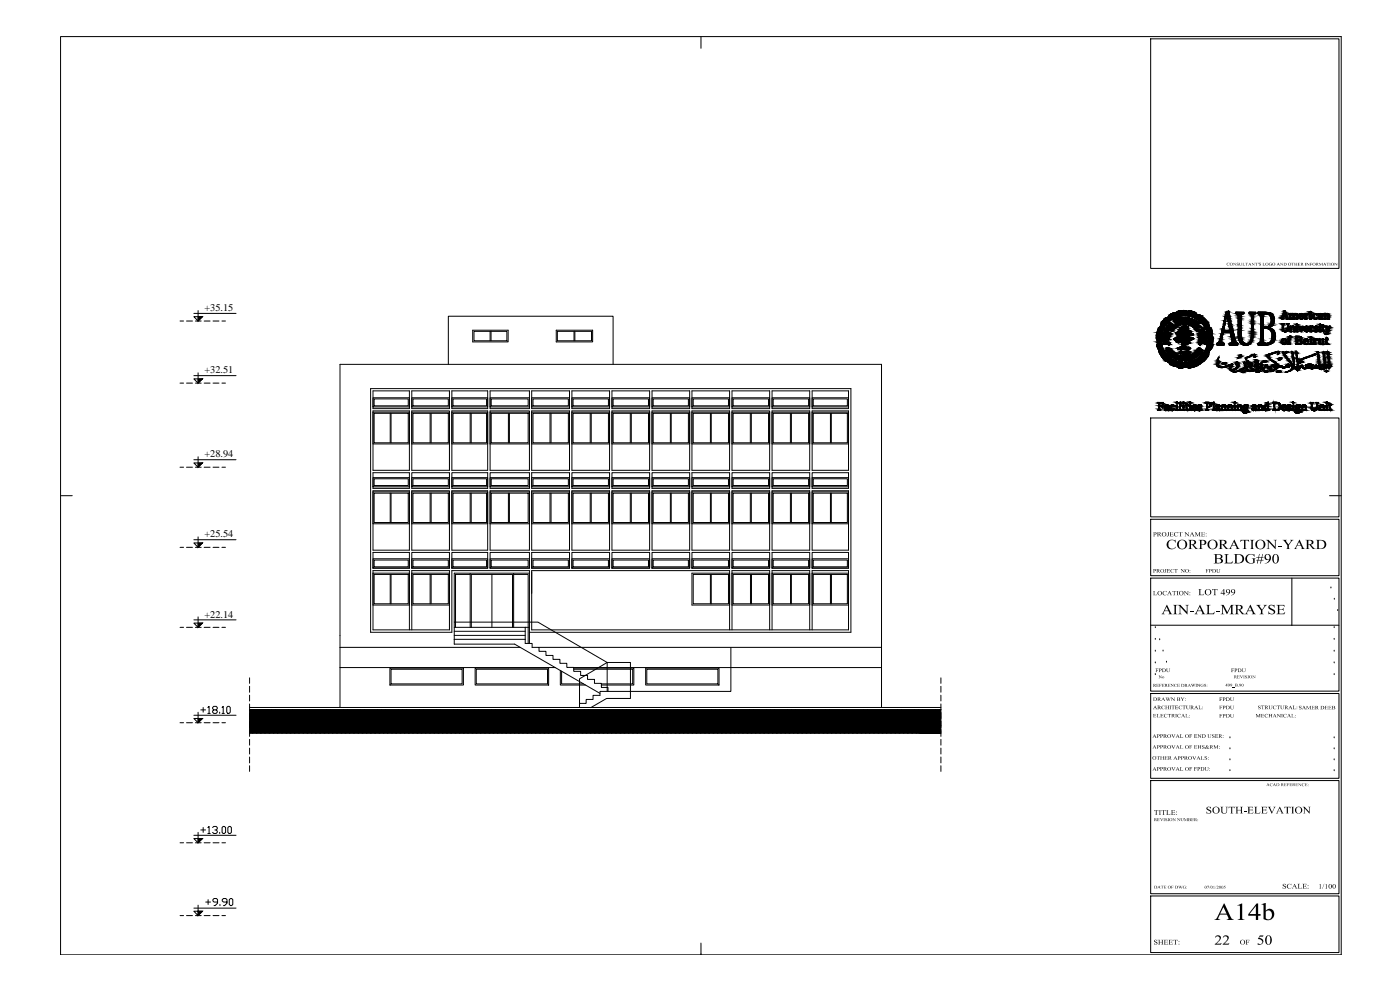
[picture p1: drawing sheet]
<svg xmlns="http://www.w3.org/2000/svg" width="420mm" height="297mm" viewBox="0 0 420 297" stroke-linecap="round" stroke-linejoin="round" font-family="sans-serif">
<defs><g id="words">
<g font-size="3.1">
<text x="61.4" y="93.3">+35.15</text>
<text x="61.4" y="111.9">+32.51</text>
<text x="61.4" y="137.2">+28.94</text>
<text x="61.4" y="161.1">+25.54</text>
<text x="61.4" y="185.4">+22.14</text>
</g>
</g></defs>
<!-- layer: 65-1F$0$A-GLAZ -->
<g fill="none" stroke="#000" stroke-width=".3">
<path d="M141.9 99.1h10.6v3.5h-10.6zM147.1 99.4v2.8M147.4 99.4v2.8M166.9 99.1h11v3.5h-11zM167.3 99.4h10.2v2.8h-10.2zM172.3 99.4v2.8M172.5 99.4v2.8M111.9 119.4h11v2.7h-11zM112.3 119.7h10.2v2.1h-10.2zM123.6 119.4h11.3v2.7h-11.3zM123.9 119.7h10.6v2.1h-10.6zM134.5 109.3v-14.4h49.5v14.4"/>
<path d="M135.6 119.4h10.8v2.7h-10.8zM135.9 119.7h10.1v2.1h-10.1zM147.1 119.4h11.8v2.7h-11.8zM147.4 119.7h11.1v2.1h-11.1zM152.1 102.2v-2.8h-9.8v2.8h9.9M159.6 119.4h11.3v2.7h-11.3zM159.9 119.7h10.7v2.1h-10.7zM171.6 119.4h11.3v2.7h-11.3zM172 119.7h10.6v2.1h-10.6zM183.7 119.4h11.3v2.7h-11.3zM184 119.7h10.6v2.1h-10.6zM195.7 119.4h11.3v2.7h-11.3z"/>
<path d="M196 119.7h10.6v2.1h-10.6zM207.7 119.4h11.3v2.7h-11.3zM208 119.7h10.6v2.1h-10.6zM219.7 119.4h11.3v2.7h-11.3zM220 119.7h10.6v2.1h-10.6zM231.7 119.4h11.3v2.7h-11.3zM232 119.7h10.7v2.1h-10.7zM243.7 119.4h10.9v2.7h-10.9zM244.1 119.7h10.2v2.1h-10.2zM111.9 123.7h11v9.5h-11zM112.3 124h10.2v8.9h-10.2zM117.1 124v8.9"/>
<path d="M117.4 124v8.9M123.6 123.7h11.3v9.5h-11.3zM123.9 124h10.6v8.9h-10.6zM129.1 124v8.9M129.4 124v8.9M135.6 123.7h10.8v9.5h-10.8zM135.9 124h10.1v8.9h-10.1zM141.1 124v8.9M141.4 124v8.9M147.1 123.7h11.8v9.5h-11.8zM147.4 124h11.1v8.9h-11.1zM152.6 124v8.9"/>
<path d="M152.9 124v8.9M159.6 123.7h11.3v9.5h-11.3zM159.9 124h10.7v8.9h-10.7zM165.1 124v8.9M165.4 124v8.9M171.6 123.7h11.3v9.5h-11.3zM172 124h10.6v8.9h-10.6zM177.1 124v8.9M177.4 124v8.9M183.7 123.7h11.3v9.5h-11.3zM184 124h10.6v8.9h-10.6zM189.2 124v8.9"/>
<path d="M189.5 124v8.9M195.7 123.7h11.3v9.5h-11.3zM196 124h10.6v8.9h-10.6zM201.2 124v8.9M201.4 124v8.9M207.7 123.7h11.3v9.5h-11.3zM208 124h10.6v8.9h-10.6zM213.2 124v8.9M213.5 124v8.9M219.7 123.7h11.3v9.5h-11.3zM220 124h10.6v8.9h-10.6zM225.2 124v8.9"/>
<path d="M225.5 124v8.9M231.7 123.7h11.3v9.5h-11.3zM232 124h10.7v8.9h-10.7zM237.2 124v8.9M237.5 124v8.9M243.7 123.7h10.9v9.5h-10.9zM244.1 124h10.2v8.9h-10.2zM249.2 124v8.9M249.5 124v8.9M111.9 147.6h11v9.6h-11zM111.9 143.3h11v2.8h-11zM112.3 148h10.2v8.8h-10.2z"/>
<path d="M112.3 143.7h10.2v2h-10.2zM117.1 148v8.8M117.4 148v8.8M123.6 147.6h11.3v9.6h-11.3zM123.6 143.3h11.3v2.8h-11.3zM123.9 148h10.6v8.8h-10.6zM123.9 143.7h10.6v2h-10.6zM129.1 148v8.8M129.4 148v8.8M135.6 147.6h10.8v9.6h-10.8zM135.6 143.3h10.8v2.8h-10.8zM135.9 148h10.1v8.8h-10.1z"/>
<path d="M135.9 143.7h10.1v2h-10.1zM141.1 148v8.8M141.4 148v8.8M147.1 147.6h11.8v9.6h-11.8zM147.1 143.3h11.8v2.8h-11.8zM147.4 148h11.1v8.8h-11.1zM147.4 143.7h11.1v2h-11.1zM152.6 148v8.8M152.9 148v8.8M159.6 147.6h11.3v9.6h-11.3zM159.6 143.3h11.3v2.8h-11.3zM159.9 148h10.7v8.8h-10.7z"/>
<path d="M159.9 143.7h10.7v2h-10.7zM165.1 148v8.8M165.4 148v8.8M171.6 147.6h11.3v9.6h-11.3zM171.6 143.3h11.3v2.8h-11.3zM172 148h10.6v8.8h-10.6zM172 143.7h10.6v2h-10.6zM177.1 148v8.8M177.4 148v8.8M183.7 147.6h11.3v9.6h-11.3zM183.7 143.3h11.3v2.8h-11.3zM184 148h10.6v8.8h-10.6z"/>
<path d="M184 143.7h10.6v2h-10.6zM189.2 148v8.8M189.5 148v8.8M195.7 147.6h11.3v9.6h-11.3zM195.7 143.3h11.3v2.8h-11.3zM196 148h10.6v8.8h-10.6zM196 143.7h10.6v2h-10.6zM201.2 148v8.8M201.4 148v8.8M207.7 147.6h11.3v9.6h-11.3zM207.7 143.3h11.3v2.8h-11.3zM208 148h10.6v8.8h-10.6z"/>
<path d="M208 143.7h10.6v2h-10.6zM213.2 148v8.8M213.5 148v8.8M219.7 147.6h11.3v9.6h-11.3zM219.7 143.3h11.3v2.8h-11.3zM220 148h10.6v8.8h-10.6zM220 143.7h10.6v2h-10.6zM225.2 148v8.8M225.5 148v8.8M231.7 147.6h11.3v9.6h-11.3zM231.7 143.3h11.3v2.8h-11.3zM232 148h10.7v8.8h-10.7z"/>
<path d="M232 143.7h10.7v2h-10.7zM237.2 148v8.8M237.5 148v8.8M243.7 147.6h10.9v9.6h-10.9zM243.7 143.3h10.9v2.8h-10.9zM244.1 148h10.2v8.8h-10.2zM244.1 143.7h10.2v2h-10.2zM249.2 148v8.8M249.5 148v8.8M111.9 172h11v9.5h-11zM111.9 167.7h11v2.7h-11zM112.3 172.4h10.2v8.8h-10.2z"/>
<path d="M112.3 168h10.2v2.1h-10.2zM117.1 172.4v8.8M117.4 172.4v8.8M123.6 172h11.3v9.5h-11.3zM123.6 167.7h11.3v2.7h-11.3zM123.9 172.4h10.6v8.8h-10.6zM123.9 168h10.6v2.1h-10.6zM129.1 172.4v8.8M129.4 172.4v8.8M135.6 167.7h10.8v2.7h-10.8zM135.9 168h10.1v2.1h-10.1zM141.1 172.4h-4.4v15.8"/>
<path d="M141.1 172.1v16.1M141.4 172.4v15.8M141.4 172.4h12.4M147.1 167.7h11.8v2.7h-11.8zM147.4 168h11.1v2.1h-11.1zM147.6 172.4v15.8M153.8 172.4v15.8M154.1 172.4h4.4v20.7M154.1 172.1v16.1M158.9 172h-22.6v19.8M159.6 167.7h11.3v2.7h-11.3zM159.6 171.5v6.6"/>
<path d="M159.9 168h10.7v2.1h-10.7zM171.6 167.7h11.3v2.7h-11.3zM172 168h10.6v2.1h-10.6zM183.7 167.7h11.3v2.7h-11.3zM184 168h10.6v2.1h-10.6zM195.7 167.7h11.3v2.7h-11.3zM196 168h10.6v2.1h-10.6zM207.7 172h11.3v9.5h-11.3zM207.7 167.7h11.3v2.7h-11.3zM208 172.4h10.6v8.8h-10.6zM208 168h10.6v2.1h-10.6zM213.2 172.4v8.8"/>
<path d="M213.5 172.4v8.8M219.7 172h11.3v9.5h-11.3zM219.7 167.7h11.3v2.7h-11.3zM220 172.4h10.6v8.8h-10.6zM220 168h10.6v2.1h-10.6zM225.2 172.4v8.8M225.5 172.4v8.8M231.7 172h11.3v9.5h-11.3zM231.7 167.7h11.3v2.7h-11.3zM232 172.4h10.7v8.8h-10.7zM232 168h10.7v2.1h-10.7zM237.3 172.4v8.8"/>
<path d="M237.5 172.4v8.8M243.7 172h10.9v9.5h-10.9zM243.7 167.7h10.9v2.7h-10.9zM244.1 172.4h10.2v8.8h-10.2zM244.1 168h10.2v2.1h-10.2zM249.2 172.4v8.8M249.5 172.4v8.8M102 194.2v-84.9h162.6v84.9M136.3 186.7h25.1l20.8 12.1-8.3 4.9v7.3M136.3 190.6h21.3M136.3 189.4h21.3M136.3 188.2h22.6"/>
<path d="M157.6 188.2v3.6M74.9 213h207.5M75.2 213l-.3 .2M76.4 213l-1.5 1.5M77.7 213l-2.8 2.8M79 213l-4.1 4.1M80.2 213l-5.3 5.3M81.5 213l-6.6 6.6M82.8 213l-7.1 7M84 213l-7 7M85.3 213l-7.1 7M86.6 213l-7.1 7"/>
<path d="M87.9 213l-7.1 7M89.1 213l-7 7M90.4 213l-7.1 7M91.7 213l-7.1 7M92.9 213l-7 7M94.2 213l-7.1 7M95.5 213l-7.1 7M96.7 213l-7 7M98 213l-7.1 7M99.3 213l-7.1 7M100.6 213l-7.1 7M101.8 213l-7 7"/>
<path d="M102 200.3v12M103.1 213l-7.1 7M104.4 213l-7.1 7M105.6 213l-7 7M106.9 213l-7.1 7M108.2 213l-7.1 7M109.4 213l-7 7M110.7 213l-7.1 7M112 213l-7.1 7M113.3 213l-7.1 7M114.5 213l-7 7M115.8 213l-7.1 7"/>
<path d="M117 200.5h22.1v5h-22.1zM117.1 213l-7.1 7M117.4 200.8h21.3v4.4h-21.3zM118.3 213l-7 7M119.6 213l-7.1 7M120.8 213l-7 7M122.1 213l-7 7M123.4 213l-7.1 7M124.6 213l-7 7M125.9 213l-7.1 7M127.2 213l-7.1 7M128.5 213l-7.1 7"/>
<path d="M129.7 213l-7 7M131 213l-7.1 7M132.3 213l-7.1 7M133.5 213l-7 7M134.8 213l-7.1 7M136.1 213l-7.1 7M137.3 213l-7 7M138.6 213l-7.1 7M139.9 213l-7.1 7M141.2 213l-7.1 7M142.4 213l-7 7M142.6 200.5h22v5h-22z"/>
<path d="M142.9 200.8h21.4v4.4h-21.4zM143.7 213l-7.1 7M145 213l-7.1 7M146.2 213l-7 7M147.5 213l-7.1 7M148.8 213l-7.1 7M150 213l-7 7M151.3 213l-7.1 7M152.6 213l-7.1 7M153.9 213l-7.1 7M155.1 213l-7 7M156.4 213l-7.1 7"/>
<path d="M157.7 213l-7.1 7M158.9 213l-7 7M160.2 213l-7.1 7M161.5 213l-7.1 7M162.7 213l-7 7M164 213l-7.1 7M165.3 213l-7.1 7M166.6 213l-7.1 7M167.8 213l-7 7M168.2 201.2v4.3h7.5M168.5 201.4v3.8h6.6M169.1 213l-7.1 7"/>
<path d="M170.4 213l-7.1 7M171.6 213l-7 7M172.2 200.5h18v5h-9.7M172.2 200.8h17.7v4.4h-9.4M172.9 213l-7.1 7M174.2 213l-7.1 7M175.4 213l-7 7M176.7 213l-7.1 7M177.9 213l-7 7M179.2 213l-7 7M180.5 213l-7 7M181.8 213l-7.1 7"/>
<path d="M182.2 207.4v-8.6h7v8.6M183 213l-7 7M184.3 213l-7.1 7M185.6 213l-7.1 7M186.8 213l-7 7M188.1 213l-7.1 7M189.4 213l-7.1 7M190.6 213l-7 7M191.9 213l-7.1 7M193.2 213l-7.1 7M193.8 200.5h22v5h-22zM194.1 200.8h21.3v4.4h-21.3z"/>
<path d="M194.5 213l-7.1 7M195.7 213l-7 7M197 213l-7.1 7M198.3 213l-7.1 7M199.5 213l-7 7M200.8 213l-7.1 7M202.1 213l-7.1 7M203.3 213l-7 7M204.6 213l-7.1 7M205.9 213l-7.1 7M207.2 213l-7.1 7M208.4 213l-7 7"/>
<path d="M209.7 213l-7.1 7M211 213l-7.1 7M212.2 213l-7 7M213.5 213l-7.1 7M214.8 213l-7.1 7M216 213l-7 7M217.3 213l-7.1 7M218.6 213l-7.1 7M219.9 213l-7.1 7M221.1 213l-7 7M222.4 213l-7.1 7M223.7 213l-7.1 7"/>
<path d="M224.9 213l-7 7M226.2 213l-7.1 7M227.5 213l-7.1 7M228.7 213l-7 7M230 213l-7.1 7M231.3 213l-7.1 7M232.6 213l-7.1 7M233.8 213l-7 7M235.1 213l-7.1 7M236.3 213l-7 7M237.6 213l-7 7M238.9 213l-7.1 7"/>
<path d="M240.1 213l-7 7M241.4 213l-7.1 7M242.7 213l-7.1 7M243.9 213l-7 7M245.2 213l-7.1 7M246.5 213l-7.1 7M247.7 213l-7 7M249 213l-7.1 7M250.3 213l-7.1 7M251.6 213l-7.1 7M252.8 213l-7 7M254.1 213l-7.1 7"/>
<path d="M255.4 213l-7.1 7M256.6 213l-7 7M257.9 213l-7.1 7M259.2 213l-7.1 7M260.4 213l-7 7M261.7 213l-7.1 7M263 213l-7.1 7M264.3 213l-7.1 7M264.6 200.3v12M265.5 213l-7 7M266.8 213l-7.1 7M268.1 213l-7.1 7"/>
<path d="M269.3 213l-7 7M270.6 213l-7.1 7M271.9 213l-7.1 7M273.1 213l-7 7M274.4 213l-7.1 7M275.7 213l-7.1 7M277 213l-7.1 7M278.2 213l-7 7M279.5 213l-7.1 7M280.8 213l-7.1 7M282 213l-7 7M282.4 213.8l-6.2 6.2"/>
<path d="M282.4 215.1l-4.9 4.9M282.4 216.4l-3.6 3.6M282.4 217.6l-2.4 2.4M282.4 218.9l-1.1 1.1"/>
</g>
<!-- layer: 65-1F$0$A-WALL-CONC -->
<g fill="none" stroke="#000" stroke-width=".3">
<path d="M111.9 117.3h11v5.3h-11zM123.6 117.3h11.3v5.3h-11.3zM135.6 117.3h10.8v5.3h-10.8zM147.1 117.3h11.8v5.3h-11.8zM159.6 117.3h11.3v5.3h-11.3zM171.6 117.3h11.3v5.3h-11.3zM183.7 117.3h11.3v5.3h-11.3zM195.7 117.3h11.3v5.3h-11.3zM207.7 117.3h11.3v5.3h-11.3zM219.7 117.3h11.3v5.3h-11.3zM231.7 117.3h11.3v5.3h-11.3zM243.7 117.3h10.9v5.3h-10.9z"/>
<path d="M111.9 123.3h11v17.8h-11zM123.6 123.3h11.3v17.8h-11.3zM135.6 123.3h10.8v17.8h-10.8zM147.1 123.3h11.8v17.8h-11.8zM159.6 123.3h11.3v17.8h-11.3zM171.6 123.3h11.3v17.8h-11.3zM183.7 123.3h11.3v17.8h-11.3zM195.7 123.3h11.3v17.8h-11.3zM207.7 123.3h11.3v17.8h-11.3zM219.7 123.3h11.3v17.8h-11.3zM231.7 123.3h11.3v17.8h-11.3zM243.7 123.3h10.9v17.8h-10.9z"/>
<path d="M111.9 141.8h11v4.7h-11zM111.9 147.2h11v17.9h-11zM123.6 147.2h11.3v17.9h-11.3zM123.6 141.8h11.3v4.7h-11.3zM135.6 141.8h10.8v4.7h-10.8zM135.6 147.2h10.8v17.9h-10.8zM147.1 147.2h11.8v17.9h-11.8zM147.1 141.8h11.8v4.7h-11.8zM159.6 141.8h11.3v4.7h-11.3zM159.6 147.2h11.3v17.9h-11.3zM171.6 141.8h11.3v4.7h-11.3zM171.6 147.2h11.3v17.9h-11.3z"/>
<path d="M183.7 141.8h11.3v4.7h-11.3zM183.7 147.2h11.3v17.9h-11.3zM195.7 141.8h11.3v4.7h-11.3zM195.7 147.2h11.3v17.9h-11.3zM207.7 141.8h11.3v4.7h-11.3zM207.7 147.2h11.3v17.9h-11.3zM219.7 141.8h11.3v4.7h-11.3zM219.7 147.2h11.3v17.9h-11.3zM231.7 141.8h11.3v4.7h-11.3zM231.7 147.2h11.3v17.9h-11.3zM243.7 141.8h10.9v4.7h-10.9zM243.7 147.2h10.9v17.9h-10.9z"/>
<path d="M111.9 165.7h11v4.8h-11zM123.6 165.7h11.3v4.8h-11.3zM135.6 165.7h10.8v4.8h-10.8zM147.1 165.7h11.8v4.8h-11.8zM159.6 165.7h11.3v4.8h-11.3zM171.6 165.7h11.3v4.8h-11.3zM183.7 165.7h11.3v4.8h-11.3zM195.7 165.7h11.3v4.8h-11.3zM207.7 165.7h11.3v4.8h-11.3zM219.7 165.7h11.3v4.8h-11.3zM231.7 165.7h11.3v4.8h-11.3zM243.7 165.7h10.9v4.8h-10.9z"/>
<path d="M122.9 189v-17.8h-11v17.8h23v-17.8h-11.3v17.8M156.1 194.2h-54.1v6.1h64.6M158.9 189.7h96.5v-73.1h-144.2v73.1h24.4v-18.5h23.3v21.9M161.8 194.2h102.8v6.1h-92.4M219 189v-17.8h-59.4v17.8h95v-17.8h-10.9v17.8M219.3 194.2v6.1M219.7 189v-17.8h11.3v17.8M231.7 189v-17.8h11.3v17.8M173.9 212.3v-1.3h2v-1.1h2.1v-1.3h2.1v-1.2h9.1v2.2h-7.2l-4.7 2.7M182.5 207.4v-1.1h-2v-1.3h-2.1v-1.2h-2.1v-1.1h-2v-1.3h-2.1v-1.1h-2.1v-1.3h-2.1v-1.2h-2v-1.1h-2.2v-1.3h-2v-1.2h-2.1v-1.1h-2.1v-1.3h-21.3v1.5h18.1l25.7 14.7M219.3 200.3v7.1h-30.1"/>
</g>
<!-- layer: 65-1F$0$A-WALL -->
<path d="M74.9 212.3h207.5" fill="none" stroke="#000" stroke-width=".3"/>
<!-- layer: PROJECTION -->
<g fill="none" stroke="#000" stroke-width=".3">
<path d="M54 96.3h1.1M56 96.3h1.8M58.6 96.3h1.8M61.3 96.3h1.7M63.9 96.3h1.8M66.6 96.3h1.1M54 114.9h1.1M56 114.9h1.8M58.6 114.9h1.8M61.3 114.9h1.7M63.9 114.9h1.8M66.6 114.9h1.1"/>
<path d="M54 140.2h1.1M56 140.2h1.8M58.6 140.2h1.8M61.3 140.2h1.7M63.9 140.2h1.8M66.6 140.2h1.1M54 164.2h1.1M56 164.2h1.8M58.6 164.2h1.8M61.3 164.2h1.7M63.9 164.2h1.8M66.6 164.2h1.1"/>
<path d="M54 188.2h1.1M56 188.2h1.8M58.6 188.2h1.8M61.3 188.2h1.7M63.9 188.2h1.8M66.6 188.2h1.1M54 216.8h1.1M56 216.8h1.8M58.6 216.8h1.8M61.3 216.8h1.7M63.9 216.8h1.8M66.6 216.8h1.1"/>
<path d="M74.9 203.4v1.6M74.9 205.9v1.8M74.9 208.6v1.7M74.9 211.2v1.8M74.9 213.9v1.8M74.9 216.5v1.8M74.9 219.2v1.8M282.4 203.4v1.6M282.4 205.9v1.8M282.4 208.6v1.7M282.4 211.2v1.8M282.4 213.9v1.8"/>
<path d="M282.4 216.5v1.8M282.4 219.2v1.8M74.9 221.8v1.8M74.9 224.5v1.7M74.9 227.1v1.8M74.9 229.8v1.7M282.4 221.8v1.8M282.4 224.5v1.7M282.4 227.1v1.8M282.4 229.8v1.7M54 252.9h1.1M56 252.9h1.8"/>
<path d="M58.6 252.9h1.8M61.3 252.9h1.7M63.9 252.9h1.8M66.6 252.9h1.1M54 274.7h1.1M56 274.7h1.8M58.6 274.7h1.8M61.3 274.7h1.7M63.9 274.7h1.8M66.6 274.7h1.1"/>
</g>
<!-- layer: HATCH1 -->
<path d="M74.9 213v7h207.5zM74.9 213h207.5v7z" fill="#000" stroke="#000" stroke-width=".3"/>
<!-- layer: FRAME 050 -->
<g fill="none" stroke="#000" stroke-width=".3">
<path d="M210.4 11v3.5M18.2 148.7h3.5M399 148.7h3.5M399.4 176.4h.1M400.4 179.8h.1M346.7 188.3h.1M346.7 191.8h.1M346.7 195.4h.1M346.7 198.9h.1M348 192h.1M349.1 195.3h.1M350.1 198.7h.1"/>
<path d="M400.4 188.3h.1M400.4 191.8h.1M400.4 195.4h.1M400.4 198.9h.1M401.5 183.2h.1M346.7 202.4h.1M400.4 202.4h.1M369.1 221.4h.1M369.1 231.2h.1M369.1 228h.1M369.1 224.7h.1M400.4 221.4h.1"/>
<path d="M400.4 231.2h.1M400.4 228h.1M400.4 224.7h.1M210.4 286.5h.1M210.4 283v3.5"/>
</g>
<g fill="#000">
<path d="M368.2 79l.7-.2v.3l-.2-.2h-.3l-.1 .4 .2 .3 .5-.1-.6 .2-.3-.3zM370 78.9l.9 .6-.2-.6h.3l-.1 .8-.6-.6 .1 .6h-.4l.2-.7zM371.2 78.9l.5-.1v.3l-.2-.2-.3 .1 .5 .3v.4h-.5v-.3l.1 .2 .4-.1-.5-.3zM371.8 78.9h.5l-.1 .7h.4l-.1-.7h.3l-.1 .7-.6 .1zM372.9 78.9h.4h-.2v.7l.6-.1-.1 .2h-.7zM373.8 78.9h.7v.2l-.3-.2 .1 .8h-.4l.2-.8-.3 .2zM375.6 78.9l.8 .6-.1-.6h.3l-.2 .8-.6-.6 .1 .6h-.3l.2-.7zM376.7 78.9h.7v.2l-.3-.2 .1 .8h-.4l.2-.8-.3 .2zM377.5 78.8l.1 .4zM377.8 78.9l.6-.1v.3l-.1-.2-.4 .1 .5 .4v.2l-.6 .1v-.3l.2 .2h.3zM378.9 78.9h.4h-.1v.7l.5-.1-.1 .2h-.7zM380.9 79l.7-.2v.3l-.5-.2-.2 .4 .5 .4v-.5h.3l-.1 .4h-.6z"/>
<path d="M384.1 78.9l.9 .6-.2-.6h.3l-.1 .8-.6-.6 .1 .6h-.3l.1-.7zM387.6 78.9h.8v.2l-.4-.2 .2 .8h-.4l.1-.8-.3 .2zM388.4 78.9h.4l-.1 .4h.4l-.1-.4h.4v.8h-.4l.1-.4h-.4l.1 .4h-.4zM389.4 78.9h.8v.2l-.5-.2v.3h.4v.2l-.4-.1v.3l.5-.1v.2h-.8zM391.6 78.9h.4v.8h-.4zM392 78.9l.9 .6-.2-.6h.3l-.1 .8-.6-.6 .1 .6h-.3l.1-.8zM393.1 78.9h.7v.2l-.5-.2v.3l.4-.1v.3l-.4-.1 .2 .4h-.4zM395.8 78.9h.3l.3 .6 .4-.6h.2v.8h-.4l.2-.7-.4 .7-.4-.7 .1 .7h-.3zM398.1 78.9h.8v.2l-.3-.2 .1 .8h-.4l.2-.8-.4 .2zM399 78.9h.3v.8h-.3zM400.4 78.9h.3l.5 .6-.1-.6h.3l-.1 .8-.6-.6 .1 .6h-.4l.2-.7zM350.3 159.7h.6h-.2v1.1l-.3 .2-.2-.2h.3v-1z"/>
<path d="M351 159.7h1.1v.2l-.2-.2h-.5v.5l.5-.1v.4l-.5-.2v.5h.6l.2-.2-.1 .3h-1.1l.2-.1v-1.1zM352.4 159.9l.4-.2h.7v.4l-.3-.4h-.4l-.3 .7 .4 .5 .7-.3-.4 .3h-.6l-.3-.4zM353.7 159.7h1.2v.3l-.5-.3v1.1l.2 .1h-.6l.2-.1v-1.1l-.5 .3zM355.4 159.7h.4l.9 .9v-.8l-.2-.1h.5l-.2 .1v1.1l-1-1v.9l.2 .1h-.5l.2-.1v-1zM360.4 159.7h1.1v.2l-.7-.2v.5l.6-.1v.4l-.6-.2v.5h.6l.2-.2-.1 .3h-1.1l.3-.1v-.9zM346 177.3h.7l-.3 .2v.9l.6 .1 .2-.3-.1 .4h-1.1l.3-.2v-.9zM349.6 170.7h.5l-.3 1.1h-.3h.3v-1zM349.1 177.5l1-.2v.4l-.3-.3h-.5l-.2 .8 .4 .3 .7-.2-.5 .3-.5-.1-.3-.4zM350.2 170.7h.8l.1 .3-.6-.2v.4l.5-.1v.3l-.5-.1v.4l.7-.2-.2 .3h-.8l.1-.1v-.9zM351.4 170.9l.9-.2v.4l-.3-.3-.4 .1-.1 .6 .3 .3 .5-.2-.2 .2h-.6l-.2-.4zM350.4 162.5l.9-.6 1.1 .2 .4-.2 .1 1-.4-.6-.5-.2-1 .2-.3 .7v.8l.1 .4 .7 .4h.8l.6-.5-.1 .2-1 .5-1.1-.2-.6-1zM351.8 177.3h1.2v.3l-.5-.2v1l.2 .2h-.6l.2-.2v-1l-.5 .2z"/>
<path d="M352.4 170.7h1v.3l-.4-.2v.9l.2 .1h-.5l.1-.1v-.9l-.4 .2zM353.1 177.3h.6l-.2 .1v1.1l.2 .1h-.6l.2-.1v-1.1zM354.3 170.7h.3l.7 .8-.1-.8h.4l-.2 .1v1l-.8-.8 .2 .8h-.4l.2-.9zM355.2 177.3h.4l.9 1v-.9l-.2-.1h.5l-.2 .1v1.2l-1-1v.9l.2 .1h-.5l.2-.2v-.9zM358.5 159.7h.5l.5 1 .4-1h.5l-.3 .1v1l.3 .1h-.6l.1-.1v-.9l-.5 1-.6-1v.9l.2 .1h-.5l.2-.1v-1zM359.7 176.8h.9l-.4 .2v1.4h.8l.4-.3-.2 .5h-1.5l.2-.2v-1.5zM361.8 170.8h.9v.2l-.6-.2v.5l.4-.2v.4l-.4-.2 .2 .5h-.5h.2v-.9zM363.8 176.8h1.6v.4l-.2-.3h-.5v1.5l.3 .2h-.8l.3-.3v-1.4h-.5l-.3 .3zM365 170.8h.5l-.1 .1 .1 .9 .5-.2-.1-.8h.3l-.2 .9-.6 .1zM367.4 166.3h1.4l-.5 .3v2.1l1.1 .1 .6-.5-.2 .8h-2.4l.4-.4v-2.1zM372.3 162h2.5l.1 .6-.4-.4h-.7v2.2l.4 .3h-1.3l.5-.3v-2.2h-.8l-.3 .4zM375.1 162h1.3l-.4 .4v2.1l.4 .2h-1.3l.5-.2v-2.3z"/>
<path d="M374 166.8l1-.6 1.2 .2 .2-.2 .1 .9-.7-.7-1.1 .2-.4 .6-.1 .6 .5 .9 .9 .3 .5-.2v-1.1l-.4-.2h1.2l-.4 .3v1l-1.4 .3-.9-.3-.5-.8zM379.9 162h.8l1.9 2.1v-1.9l-.4-.2h1.1l-.5 .2v2.6l-2.1-2.2v2l.4 .1h-1.1l.5-.3v-2zM383.5 163.7h1.2v.3h-1.2zM385 162h1.3l-.4 .3 .8 1.1 .6-.9a.25 .25 0 0 0 .2-.3 .25 .25 0 0 0-.3-.1l1-.1-.6 .4-.8 1.2v.9l.4 .2h-1.3l.4-.2v-.9l-1-1.4zM352.1 181.5h1.3l-.5 .5v2.1l.5 .2h-1.3l.4-.3v-2.2zM353.4 181.5h.9l1.9 2.1v-1.8l-.5-.3h1.1l-.4 .3v2.5l-2.2-2.2 .1 2 .4 .2h-1.1l.4-.4v-2zM357.1 183.2h1.1v.3h-1.1zM361.9 181.5h1.4l-.5 .3v2.2l1.2 .1 .6-.6-.3 .8h-2.4l.5-.4v-2zM364.9 183.2h1.2v.3h-1.2zM366.3 181.5h.9l1.2 2.2 1.1-2.2h.8l-.4 .4v2l.4 .4h-1.3l.5-.3v-2l-1.2 2.3-1.3-2.3v2.1l.4 .2h-1.1l.5-.4v-2.1zM377 181.5l1.3 .1a.27 .27 0 0 0-.3 .1 .27 .27 0 0 0 .1 .3l.7 .9 .6-.8a.32 .32 0 0 0 .1-.4 .32 .32 0 0 0-.3-.2h1.1l-.5 .3-.9 1.3v.9l.4 .3h-1.3l.4-.2v-1zM380.8 181.8l.5-.3 .9 .1 .3-.1v.9l-.7-.8h-.4l-.4 .3 .2 .4 1.4 .9 .1 .5-.2 .4-.6 .2-1-.1-.2 .1v-.9l.7 .8 .6-.1 .3-.2-.2-.6-1.4-.8z"/>
<path d="M383 181.5h2.5v.6l-.4-.4h-1.2v1.1l1-.1 .3-.4v1l-.4-.4h-.9l.1 1.2h1.2l.5-.5-.2 .7h-2.5l.5-.3v-2.2zM346 214.2h.9v.2l-.5-.1v.4l.5-.2v.4l-.5-.2v.5l.7-.2-.2 .2h-.9h.2v-.9zM346.8 200.6h.8v.2l-.5-.1v.4l.4-.2v.4l-.4-.2 .1 .5h-.4l.1-.1zM347 205.2h.7v.2l-.4-.2v.4l.4-.1v.3l-.4-.2v.4l.5-.2-.1 .3h-.7zM347.7 202.7h.3l.5 .6-.1-.6h.3l-.1 .8-.6-.7 .1 .7h-.4l.2-.8zM347.1 214.2h.6l-.3 .1v.9h.5l.2-.2-.1 .2h-.9h.2v-.9zM347.9 205.2h.6l.1 .2-.5-.2v.4l.4-.1v.3l-.4-.2 .1 .5h-.3zM348.2 214.2h.9v.2l-.6-.1v.4l.5-.2v.4l-.5-.2v.5l.7-.2-.1 .2h-.9h.2v-.9zM348.7 205.2h.7v.2l-.5-.2v.4l.4-.1v.3l-.4-.2v.4l.5-.2v.3h-.7zM348.6 211.9l.9-.2 .1 .4-.3-.3-.5 .2 .1 .7 .7-.2-.1 .2h-.8zM349.7 211.7h.5l-.2 .5h.5l-.1-.5h.5l-.2 .2 .2 .9h-.5l.1-.5h-.5l.2 .5h-.5l.2-.1v-.9zM349.3 214.5l.3-.3h.7v.4l-.1-.3h-.5l-.2 .5 .2 .4 .7-.2-.4 .3-.4-.1-.3-.3z"/>
<path d="M350.4 205.2h.8v.2l-.5-.2v.4l.4-.1v.3l-.4-.2v.4l.6-.2-.1 .3h-.8zM349.9 200.6h.5l-.1 .7 .2 .3 .5-.2-.2-.8h.4l-.2 .9-.7 .1zM351.3 205.2h.2l.6 .6-.1-.6h.3l-.2 .9-.6-.7 .1 .7h-.3l.2-.8zM349.8 209.3h.4l.1 .8 .2-.5-.2-.3h.4l-.1 .1 .3 .7 .1-.8h.4l-.5 1-.3-.7-.3 .7zM351.4 209.3h.3l.7 .7v-.7h-.2h.5h-.2v1l-.8-.8v.7l.1 .1h-.4l.2-.1v-.8zM350.5 214.2h.9v.3l-.4-.2v.9h.2h-.5h.2v-.9l-.5 .2zM351 211.7h.5l-.2 .1v.9l.2 .1h-.5l.1-.1v-.9zM351.6 211.7h.9v.3l-.4-.2v.9l.2 .1h-.5l.2-.1v-.9l-.4 .2zM352.6 211.7h.9v.3l-.6-.2v.4l.5-.1v.3l-.5-.1v.4l.7-.2-.1 .3h-.9l.2-.1v-.9zM352.4 205.4l.8-.2v.3l-.3-.3-.3 .1-.1 .5 .2 .2 .5-.1-.7 .1zM352.7 214.2h.5l-.2 .1v.9h.2h-.5h.2v-.9zM353.3 205.2h.7v.2l-.5-.2v.4l.4-.1v.3l-.4-.2v.4l.6-.2-.1 .3h-.7z"/>
<path d="M353.4 214.4l.9-.2v.4l-.2-.3h-.4l-.2 .6 .3 .3 .5-.1-.3 .2-.5-.1zM353.8 212l.3-.3h.6v.4l-.3-.3-.4 .1-.1 .5 .4 .3 .5-.1-.3 .2-.5-.1-.3-.3zM354.3 209.3h.5l-.2 .1 .3 .4 .3-.4-.1-.1h.4l-.5 .6 .1 .4h-.5l.2-.4zM354.9 211.7h1v.3l-.5-.2v.9l.2 .1h-.5l.2-.1v-.9l-.4 .2zM355.7 214.2h.5l-.2 .2 .1 .8 .6-.2-.1 .2h-.9h.2zM355.9 211.7h.5l-.2 .8 .3 .2 .4-.2-.1-.8h.4l-.2 .9-.8 .1zM357.4 205.2h.4l.1 .6 .2-.3-.2-.3h.3l.2 .6 .1-.6h.2l-.4 .9-.2-.6-.2 .6zM358.8 205.2h.4l-.2 .1 .2 .8h-.4zM359.2 205.2h.3l.5 .6-.1-.6h.3l-.1 .9-.6-.7 .1 .7h-.3l.1-.8zM359.7 211.7h.5l-.2 .2v.7l.5 .1 .2-.2-.1 .3h-.9l.1-.1zM360.3 205.5l.3-.3h.5v.3l-.4-.3-.3 .3 .3 .5h.3l-.1-.4h.3l-.1 .4h-.6zM361.4 205.3l.5-.1v.3l-.2-.3-.2 .1 .4 .4-.1 .4h-.4v-.3l.4 .2z"/>
<path d="M365.9 214.3h.9v.2l-.6-.2v.4l.5-.1v.3l-.5-.1 .2 .5h-.5l.2-.1v-.9zM365.9 209.3h.9v.2l-.6-.1v.3l.5-.1v.3l-.5-.1 .2 .5h-.5l.2-.1v-.8zM365.9 211.8h.9v.2l-.6-.2v.4l.5-.1v.3l-.5-.1 .2 .5h-.5l.2-.1v-.9zM369.5 200.6h.8v.2l-.5-.1v.4l.4-.2v.4l-.4-.2 .1 .5h-.4l.1-.1zM369.1 214.3h.5h-.1l.1 .9 .5-.2v-.7h-.1h.4l-.3 .9h-.7zM369.1 209.3h.5l-.1 .8 .2 .2 .4-.3-.1-.7h.4l-.2 .9h-.8zM369.1 211.8h.5l-.1 .1 .1 .8h.4l.1-.8-.1-.1h.4h-.2v.9l-.7 .1zM369.8 206.2l.8 .1zM371.2 202.7h.8v.1l-.5-.1v.3l.4-.1v.3l-.4-.1v.3l.5-.1v.2h-.8l.2-.2zM372.1 202.7h.4l.1 .6 .2-.6h.3l-.5 .8zM372.7 200.6h.4l-.1 .7 .2 .3 .4-.2-.1-.8h.4l-.2 .9-.7 .1zM373.1 202.7h.4v.8h-.4z"/>
<path d="M373.6 202.8l.6-.1v.2l-.4-.2 .5 .5-.1 .3h-.6v-.3l.3 .3 .3-.1zM374.4 202.7h.4v.8h-.4l.1-.1zM375.8 202.7h.3l.6 .6-.2-.6h.3l-.1 .8-.6-.7 .1 .7h-.4l.2-.7zM376.9 214.2h.3l.4 .8 .4-.8h.3l-.1 .1v.9h.1h-.5h.2v-.8l-.4 .8-.5-.8 .1 .8h-.3zM377.7 211.8l.6-.1v.4l-.3-.3-.3 .1 .6 .5-.1 .3-.6 .1v-.4l.2 .3h.4l-.7-.6zM378.4 214.2h.9v.2l-.5-.1v.4l.4-.2v.4l-.4-.2v.5l.6-.2-.1 .2h-.9h.2v-.9zM378.5 211.7h.9v.3l-.4-.2 .2 1h-.5l.2-1-.4 .2zM379.6 214.5l.3-.3h.6v.4l-.1-.3h-.4l-.3 .5 .3 .4 .6-.2-.3 .3-.5-.1-.3-.3zM380.7 214.2h.5l-.2 .5h.5l-.1-.5h.5l-.2 .1v.9h.2h-.5l.1-.4h-.5l.2 .4h-.5h.1v-.9zM380.7 211.7h.5l-.2 .8 .2 .2 .5-.2-.2-.8h.4l-.2 .9-.7 .1zM382.1 211.9l.9-.2v.4l-.3-.3-.4 .1-.1 .5 .3 .3 .5-.1-.2 .2-.6-.1-.2-.4zM383.2 214.2h.3l.7 .8-.2-.8h.4l-.1 .1v1l-.8-.9v.8h.1h-.4h.2v-.9z"/>
<path d="M383.2 211.7h.9v.3l-.4-.2 .2 1h-.5l.2-1-.4 .2zM384.5 214.2h.5l-.2 .1v.9h.2h-.5h.2v-.9zM384.2 211.7h.5l-.2 .8 .2 .2 .5-.2-.2-.8h.5l-.3 1h-.8zM385.2 214.4l.9-.2v.4l-.2-.3h-.4l-.2 .6 .2 .3 .6-.1-.3 .2-.6-.1zM387.5 214.2h.5l-.2 .1 .1 .9 .6-.2-.1 .2h-.9l.2-.1zM388 211.7h.5l-.2 .1v.9l.6-.2-.1 .3h-.8l.1-.1zM389.9 211.9l.6-.1v.3l-.3-.3-.3 .2 .6 .4v.4l-.6 .1v-.4l.2 .3 .4-.1-.6-.5zM392 211.8h.3l.4 .8 .5-.8h.3l-.2 .1v.8l.2 .1h-.5l.2-.1v-.8l-.5 .9-.5-.9v.8l.2 .1h-.4zM393.6 211.8h.9v.2l-.6-.1v.4l.5-.2v.4l-.5-.2v.5l.7-.2-.1 .2h-.9l.2-.1v-.8zM397.5 211.8h.9l.1 .2-.6-.1v.4l.4-.2v.4l-.4-.2v.4l.6-.1-.1 .2h-.9h.2v-.9zM398.6 211.8h.9v.2l-.6-.1v.4l.5-.2v.4l-.5-.2 .1 .5 .6-.2-.1 .2h-.9l.2-.1zM347.1 226.9h1v.2l-.4-.1v.9h.2h-.5h.1v-.9l-.4 .1z"/>
<path d="M348.2 226.9h.5l-.2 .5h.6l-.2-.5h.5l-.2 .1v.9h.2h-.5l.2-.5h-.6l.2 .5h-.5h.1v-.9zM349.5 226.9h.9v.2l-.6-.1v.4l.5-.2v.4l-.5-.2v.5h.4l.2-.2v.2h-.9zM351.6 220.3h.4l-.1 .2 .3 .7 .3-.7-.1-.2h.4l-.6 1.1zM351.6 223.6h.4l-.1 .2 .3 .6 .3-.6-.1-.2h.4l-.6 1.1zM351.6 230.2h.4l-.1 .1 .3 .7 .3-.6-.1-.2h.4l-.6 1zM354.1 220.3h.5l-.2 .1v.8l.5 .1 .2-.2-.1 .3h-.9l.2-.1v-.9zM354.1 223.6h.5l-.2 .1v.9h.5l.2-.2-.1 .2h-.9h.2v-.9zM354.1 230.2h.5l-.2 .1v.8l.5 .1 .2-.3-.1 .3h-.9h.2v-.9zM356.9 220.3h.8l.1 .3-.6-.2v.4l.4-.1v.3l-.4-.1 .2 .5h-.5l.2-.1v-.9zM356.9 223.6h.8l.1 .2-.6-.1v.4l.4-.1v.3l-.4-.2 .2 .5h-.5h.2v-.9zM356.9 230.2h.8l.1 .2-.6-.1v.3l.4-.1v.4l-.4-.2 .2 .5h-.5h.2v-.9zM358.3 230.2h.9v.2l-.6-.1v.3l.4-.1v.4l-.4-.2 .2 .5h-.5z"/>
<path d="M358.3 220.3h.9v.3l-.5-.2v.4l.4-.1v.3l-.4-.1v.4l.6-.2-.1 .3h-.9l.2-.2zM358.3 223.6h.9v.2l-.5-.1v.4l.4-.2v.4l-.4-.2v.5l.6-.2-.1 .2h-.9h.2v-.9zM357.8 226.9h.5l-.1 .2 .3 .6 .3-.6-.1-.2h.3l-.5 1.1zM359.3 220.3h.3l.8 .8-.2-.8h.4l-.2 .1v1l-.8-.9 .2 .9h-.4l.2-.1v-.9zM359.4 223.6h.5l-.2 .5h.6l-.2-.5h.5v1h-.5l.2-.4h-.6l.2 .4h-.5h.2v-.9zM360.4 226.9h.5l-.2 .1v.9h.4l.2-.3v.3h-.9h.1v-.9zM360.7 223.7l.7-.1v.4l-.2-.3h-.3l.6 .5-.1 .4-.7 .1v-.4l.4 .3 .3-.1-.6-.5zM361.6 227l.6-.1v.4l-.2-.3h-.3l.6 .6-.2 .3-.6 .1v-.4l.3 .3 .3-.1-.6-.5zM361.5 230.2h.5l-.2 .7 .2 .3 .5-.2-.2-.8h.5l-.3 1h-.6zM362.3 220.3h.6l-.2 .9 .2 .1 .4-.1-.1-.9h.4l-.2 .9-.8 .1zM363.7 220.4l.7-.1v.4l-.2-.3h-.3l.6 .6-.1 .3-.7 .1v-.4l.3 .3 .3-.1-.5-.4zM364.2 223.6h.3l.4 .8 .5-.8h.3l-.2 .1v.9h.2h-.5h.2v-.8l-.5 .8-.5-.8v.8h.2h-.4h.1v-.9z"/>
<path d="M364.6 220.3h.9v.3l-.5-.2v.4l.4-.1v.3l-.4-.1v.4l.6-.2-.1 .3h-.9l.2-.1zM381.1 235.2l.8-.2v.3l-.5-.2-.2 .5 .3 .3 .4-.2-.6 .2zM385.3 235h.8v.2l-.5-.1v.3l.4-.1v.3l-.4-.1v.3l.5-.1v.2h-.8zM386.2 235h.7v.2l-.5-.1v.3l.4-.1v.3l-.4-.1 .2 .4h-.4zM387 235h.7v.2l-.5-.1v.3l.4-.1v.3l-.4-.1v.3l.6-.1-.1 .2h-.7zM388.8 235h.7v.2l-.5-.1v.3l.4-.1v.3l-.4-.1v.3l.6-.1-.1 .2h-.7zM389.6 235h.2l.6 .7-.1-.7h.3l-.1 .9-.7-.7 .1 .7h-.2l.1-.8zM390.8 235.2l.7-.2v.3l-.3-.3-.4 .3 .2 .5h.5l-.6 .1-.2-.3zM391.6 235h.7v.2l-.4-.1v.3l.3-.1v.3l-.3-.1v.3l.5-.1-.1 .2h-.7zM347.3 245.5h.7v.2l-.4-.2v.4l.3-.1v.3l-.3-.2v.4l.5-.2-.1 .3h-.7zM346.3 243.1h1.3l.1 .3-.6-.2v1.2l.2 .1h-.7l.3-.2v-1.1l-.6 .2zM347.8 243.1h.6l-.2 .1v1.2l.2 .1h-.6l.2-.1v-1.2z"/>
<path d="M348.1 245.5h.4l.2 .7 .1-.7h.3l-.5 .9zM349.2 245.5h.4v.9h-.4zM348.6 243.1h1.3v.3l-.6-.2v1.2l.2 .1h-.6l.2-.1v-1.2l-.6 .2zM349.7 245.6l.5-.1v.3v-.2h-.4l.5 .5-.1 .3h-.5v-.3l.2 .2 .3-.1zM350.4 245.5h.4v.9h-.4l.2-.2zM350 243.1h.7l-.3 .1v1.2h.7l.2-.3-.1 .4h-1.2l.2-.1v-1.2zM351.8 245.5h.3l.6 .6-.1-.6h.3l-.2 .9-.6-.7 .1 .7h-.3l.2-.8zM351.4 243.1h1.2v.3l-.2-.2h-.6v.5l.7-.2v.5l-.7-.2v.6h.6l.3-.2-.1 .3h-1.2l.2-.1v-1.2zM353.2 245.5h.3l.5 .6-.1-.6h.4l-.2 .9-.6-.7 .1 .7h-.3l.1-.8zM354.3 245.5h.4l-.1 .8 .5-.1-.2-.7h.4l-.2 .7-.5 .2zM355.3 245.5h.3l.3 .7 .3-.7h.3v.9h-.4l.1-.8-.3 .8-.4-.8 .1 .8h-.3zM357.5 245.5h.7v.2l-.4-.2v.4l.4-.1v.3l-.4-.2v.4l.5-.2-.1 .3h-.7l.1-.1z"/>
<path d="M362.2 242.2l1.2-.2v.7l-.4-.5-.7 .1 .2 .4 1 .6v.4l-.2 .3-1.2 .1v-.7l.5 .6h.5l.2-.3-1.2-.9zM366.2 242.1h1l-.4 .2v1.3l.4 .4 .6-.1 .3-.3v-1.4l-.3-.1h.8l-.3 .1-.2 1.6-.4 .3-.9-.1-.3-.3v-1.5zM368.7 242.1h1.9v.4l-.2-.3h-.6v1.7l.3 .2h-.9l.3-.2v-1.7h-.5l-.3 .3zM370.7 242.1h1l-.3 .2v.7h1v-.7l-.3-.2h1l-.4 .2v1.6l.4 .2h-1l.3-.2v-.8h-1v.8l.3 .2h-1l.4-.2v-1.6zM373.3 243.3h.8v.2h-.8zM374.3 242.1h1.7l.1 .4-.3-.3h-.8v.8h.6l.2-.3v.7l-.2-.3h-.6v.8h.8l.4-.3-.2 .5h-1.7l.3-.2v-1.7zM376.4 242.1h1l-.4 .1v1.7h.8l.5-.4-.2 .6h-1.7l.3-.2v-1.7zM378.4 242.1h1.8v.4l-.3-.3h-.8v.8h.7l.2-.3v.7l-.3-.3h-.6v.8h.9l.4-.3-.2 .5h-1.8l.4-.2v-1.6zM380.5 242.1h.9l-.3 .3 .7 1.3 .6-1.3-.2-.3h.6l-1.1 2-.9-1.9zM385.5 242.1h1.8v.4l-.3-.3h-.5v1.7l.3 .2h-.9l.3-.2v-1.7h-.5l-.3 .3zM387.5 242.1h.9l-.3 .1v1.7l.3 .2h-.9l.3-.2v-1.7zM390.9 242.1h.6l1.4 1.5v-1.4l-.3-.1h.7l-.3 .1v1.9l-1.5-1.6v1.4l.3 .2h-.8l.3-.2v-1.6z"/>
<path d="M348.4 265.8h.8v.2l-.4-.2 .2 .8h-.4l.1-.8-.3 .2zM349.2 265.8h.7l.1 .2-.5-.2v.4l.4-.2v.3l-.4-.1v.3l.5-.1-.1 .2h-.7l.2-.1zM351.5 265.8h.6l.1 .2-.5-.2v.4l.4-.2v.3l-.4-.1 .1 .4h-.3zM353.6 265.8h.4l.1 .6 .1-.4-.2-.2h.4l.1 .6 .1-.6h.3l-.4 .8-.2-.5-.3 .5zM355.1 265.9l.7-.2v.3l-.3-.2-.3 .1-.1 .5 .5 .2v-.4h.3l-.1 .3h-.7zM362.3 265.8h.5l-.3 .8 .2-.7-.5 .1zM363.2 265.7l-.3 .9zM364.1 265.9l.3-.1 .1 .8h-.3l.1-.6zM365 265.7l-.3 .9zM365.1 265.9h.5l-.4 .6h.5l-.1 .1h-.5l.4-.4-.1-.3zM367.5 265.8h.3l-.4 .2 .4 .2v.3l-.5 .1 .4-.1-.4-.4zM371.3 271.7l1.5-.6v4.1a.54 .54 0 0 0 .1 .6 .54 .54 0 0 0 .6 .1h-2.1a.54 .54 0 0 0 .6-.1 .54 .54 0 0 0 .1-.6v-2.6a.61 .61 0 0 0 0-.8 .61 .61 0 0 0-.8-.1z"/>
<path d="M385 265.3l.9-.1v.5l-.4-.4-.4 .1 .9 .7-.2 .5h-.8v-.4l.3 .3 .5-.1-.2-.3-.6-.4zM386.3 265.5l.5-.3h.7v.5l-.6-.5-.3 .2-.2 .4 .3 .7 .8-.1-.4 .2-.6-.1-.3-.5zM389.4 265.2h.7l-.2 .1v1.2h.6l.3-.3-.2 .4h-1.2l.3-.2v-1zM390.8 265.2h1.3v.3l-.2-.2h-.6v.5h.5l.1-.2v.5l-.6-.2v.6h.6l.3-.3-.1 .4h-1.3l.3-.2v-1zM395.9 265.4l.4-.2v1.3l.2 .1h-.6l.2-.1v-1.1zM397.4 265.2l-.6 1.5zM397.7 265.4l.4-.2v1.2l.2 .2h-.6l.2-.1v-1.1zM346.5 282h.8v.4l-.4-.4-.4 .2 .9 .7-.2 .5h-.9v-.5l.3 .4 .6-.2-.8-.6zM347.5 282h.7l-.2 .1v.5h.7v-.5l-.2-.1h.6l-.2 .1v1.2l.2 .1h-.6l.2-.1v-.6h-.7v.6l.2 .1h-.7l.3-.2v-1zM349.3 282h1.1v.3l-.1-.2h-.6v.5l.6-.2v.5l-.6-.2v.6h.5l.4-.3-.2 .4h-1.1l.2-.1v-1.2zM350.7 282h1.2v.3l-.2-.2h-.6v.5l.7-.2v.5l-.7-.2v.6h.6l.3-.3-.1 .4h-1.2l.2-.2v-1zM352.1 282h1.3l.1 .3-.6-.2v1.2l.2 .1h-.7l.3-.3v-1h-.4l-.2 .2z"/>
<path d="M364.9 280.9l.9-.3 .5 .4v.8l-1.2 1.3h1.1l.4-.2-.2 .5h-1.9l1.2-1.1 .3-.6v-.4l-.4-.4-.5 .1-.5 .4zM367.1 281l.5-.4h.5l.6 .4 .1 .4-.3 .7-1.1 1h1.1l.4-.2-.2 .5h-1.8l1.5-1.6v-.5l-.3-.3h-.6l-.5 .4zM373.8 282h1.2v.3l-.2-.2h-.6v.5l.6-.2v.5l-.6-.2v.6l.3 .1h-.7l.2-.1v-1.2zM378.1 280.7h1.1l-.2 .3h-.9l-.2 .4 .9 .3 .4 .9-.7 .8-.8 .1-.3-.4 1 .2 .5-.5-.4-.8-1-.3z"/>
<path d="M369.1 79.3a.45 .45 0 0 1 .9 0 .45 .45 0 0 1-.9 0zM369.2 79.2a.36 .36 0 0 0 .7 0 .36 .36 0 0 0-.7 0z"/>
<path d="M375.1 78.8l.5 .9h-.4v-.3l-.6 .3zM375 79.1l-.1 .2h.3z"/>
<path d="M379.8 79.3a.45 .45 0 0 1 .9 0 .45 .45 0 0 1-.9 0zM379.9 79.2a.36 .36 0 0 0 .7 0 .36 .36 0 0 0-.7 0z"/>
<path d="M381.8 79.3a.45 .45 0 0 1 .9 0 .45 .45 0 0 1-.9 0zM381.9 79.2a.4 .4 0 0 0 .8 0 .4 .4 0 0 0-.8 0z"/>
<path d="M383.6 78.8l.5 .9h-.3v-.3l-.7 .3zM383.6 79.1l-.2 .2h.4z"/>
<path d="M385.2 78.9h.8l.1 .6-.9 .2 .1-.1zM385.5 78.9v.7h.2l.3-.2-.1-.3z"/>
<path d="M386.6 79.3a.45 .45 0 0 1 .9 0 .45 .45 0 0 1-.9 0zM386.7 79.2a.35 .35 0 0 0 .7 0 .35 .35 0 0 0-.7 0z"/>
<path d="M390.3 78.9h.6l.1 .2-.2 .2 .4 .4-.5-.4v.4h-.4l.2-.1zM390.6 78.9v.4l.2-.1 .1-.2z"/>
<path d="M393.9 79.3a.45 .45 0 0 1 .9 0 .45 .45 0 0 1-.9 0zM394 79.3a.37 .37 0 0 0 .7 0 .37 .37 0 0 0-.7 0z"/>
<path d="M394.9 78.9h.6l.1 .2-.2 .2 .4 .4-.6-.4 .1 .4h-.4zM395.2 78.9v.4l.2-.1v-.2z"/>
<path d="M397.5 78.8l.6 .9h-.4v-.3l-.6 .3zM397.5 79.1l-.1 .2h.3z"/>
<path d="M399.5 79.3a.45 .45 0 0 1 .9 0 .45 .45 0 0 1-.9 0zM399.6 79.2a.37 .37 0 0 0 .7 0 .37 .37 0 0 0-.7 0z"/>
<path d="M348.7 160.3a.67 .67 0 0 1 1.3 0 .67 .67 0 0 1-1.3 0zM348.9 160.3a.53 .53 0 0 0 1 0 .53 .53 0 0 0-1 0z"/>
<path d="M346 170.7l.9 .3-.1 .3h-.4l.2 .5h-.6l.2-.1v-.9zM346.4 170.8l.2 .5 .1-.3z"/>
<path d="M346 159.7h.9l.2 .2-.2 .4h-.5v.5l.2 .1h-.6l.3-.1v-1zM346.4 159.8v.5l.4-.1v-.4z"/>
<path d="M347.4 178a.66 .66 0 0 1 1.3 0 .66 .66 0 0 1-1.3 0zM347.5 177.9a.52 .52 0 0 0 1 0 .52 .52 0 0 0-1 0z"/>
<path d="M347 170.7l.8 .1 .2 .2-.3 .3 .5 .5h-.3l-.4-.5-.1 .4 .1 .1h-.5l.2-.1v-.9zM347.4 170.8v.5h.2l.1-.3z"/>
<path d="M347.2 159.7h1l.1 .5-.3 .1 .6 .6h-.4l-.4-.6h-.2v.5l.2 .1h-.6l.2-.1v-1.1zM347.6 159.8v.5l.4-.1v-.4z"/>
<path d="M348.2 171.3a.6 .6 0 0 1 1.2 0 .6 .6 0 0 1-1.2 0zM348.4 171.2a.45 .45 0 0 0 .9 0 .45 .45 0 0 0-.9 0z"/>
<path d="M351 177.3l.7 1.3h-.5l.1-.1-.1-.3h-.5l-.2 .3 .2 .1h-.5zM350.9 177.6l-.2 .5h.5z"/>
<path d="M353.8 178a.7 .7 0 0 1 1.4 0 .7 .7 0 0 1-1.4 0zM354 177.9a.53 .53 0 0 0 1 0 .53 .53 0 0 0-1 0z"/>
<path d="M353.3 163.4a1.5 1.5 0 0 1 3 0 1.5 1.5 0 0 1-3 0zM354.1 162.3l-.3 .6 .1 1.2 .5 .5h.7l.6-.6v-1.3l-.6-.6z"/>
<path d="M355.7 171.3a.56 .56 0 0 1 1.1 0 .56 .56 0 0 1-1.1 0zM356 170.8l-.1 .8 .5 .2 .2-.8z"/>
<path d="M357 177.8a.1 .1 0 0 1 .2 0 .1 .1 0 0 1-.2 0zM357 178.5a.11 .11 0 0 1 .2 0 .11 .11 0 0 1-.2 0z"/>
<path d="M357 171.2a.1 .1 0 0 1 .2 0 .1 .1 0 0 1-.2 0zM357 171.7a.1 .1 0 0 1 .2 0 .1 .1 0 0 1-.2 0z"/>
<path d="M357.7 159.7l.8 1.2h-.6v-.4h-.5l-.1 .3 .1 .1h-.4zM357.7 159.9l-.3 .6h.5z"/>
<path d="M356.5 162l2.2 .2 .3 .7-.8 .5 .9 1.1 .5 .2h-.8l-1-1.2h-.4v1l.5 .2h-1.4l.5-.3v-2zM357.5 162.2l-.1 1.1 .8-.1 .3-.3-.1-.5z"/>
<path d="M359.7 162h1.7l.6 .5v.5l-.3 .4-1.1 .1v1l.4 .2h-1.3l.4-.3v-2zM360.6 162.2v1.1h.7l.2-.4-.1-.5z"/>
<path d="M361.9 160.2a.11 .11 0 0 1 .2 0 .11 .11 0 0 1-.2 0zM361.9 160.9a.1 .1 0 0 1 .2 0 .1 .1 0 0 1-.2 0z"/>
<path d="M361.6 177.7a.98 .98 0 0 1 1.9 0 .98 .98 0 0 1-1.9 0zM361.8 177.6a.77 .77 0 0 0 1.5 0 .77 .77 0 0 0-1.5 0z"/>
<path d="M362.8 170.8l.9 .2-.1 .3h-.5l.2 .5h-.5h.1v-1zM363.1 170.9v.4h.3v-.3z"/>
<path d="M363.7 170.8l1.1 .1v.7l-1.1 .2h.2v-1zM364.1 170.9v.9h.4l.2-.7z"/>
<path d="M362.4 163.4a1.5 1.5 0 0 1 3 0 1.5 1.5 0 0 1-3 0zM363.4 162.2l-.5 .7 .1 1.2 .5 .5h.8l.5-.6v-1.4l-.5-.5z"/>
<path d="M364.3 166.3h1.6l.8 .2 .2 .7-.6 .4 .7 .4-.1 .7-.6 .3-2 .1 .4-.3v-2.3zM365.2 166.4l-.1 1.1 1.2-.2-.1-.7zM365.1 167.7v1.1h1l.4-.3-.3-.7z"/>
<path d="M367.3 176.8h.1v1.1h.3v.2h-.3v.5h-.2v-.5h-.9zM367.2 177l-.7 .9h.7z"/>
<path d="M368 177.1l.3-.3h.4l.5 .6-.2 .7-.9 .5-.2-.1 .5-.1 .5-.6-.8 .1-.2-.3zM368.4 176.8l-.2 .7 .2 .3h.3l.1-.8z"/>
<path d="M365.7 162l2.1 .2 .3 .7-.8 .5 1 1.1 .5 .2h-.9l-1-1.2h-.3v1l.4 .2h-1.3l.4-.2v-2.3zM366.6 162.2v1.1l.7-.1 .3-.3-.1-.5z"/>
<path d="M369.6 176.9l.8-.1 .3 .9-.6 .7-.6 .2 .4-.2 .5-.6-.6 .1-.3-.2zM369.9 176.8l-.2 .7 .2 .3h.4v-.8z"/>
<path d="M370.3 166.3h2l.6 .3 .5 .7-.2 1-.9 .7-2 .1 .4-.3v-2.3zM371.2 166.5v2.3h.9l.7-.7v-.9l-.8-.7z"/>
<path d="M370.4 161.9l1.3 2.6 .4 .2h-1.2l.3-.1-.3-.8h-1.2l-.3 .7 .4 .2h-1l.4-.4zM370.3 162.6l-.5 1.1h1z"/>
<path d="M377.9 166.2h.2l-.3 .9h.8l.3-.9h.1l-.2 .9h.4v.2h-.4l-.2 .7h.6v.2h-.6l-.2 .9h-.2l.2-.9h-.8l-.2 .9h-.2l.2-.9h-.4v-.2h.5l.1-.7h-.6v-.2h.7zM377.8 167.3l-.1 .7h.7l.2-.7z"/>
<path d="M376.7 163.4a1.5 1.5 0 0 1 3 0 1.5 1.5 0 0 1-3 0zM377.7 162.2l-.4 .6v1.2l.5 .6h.8l.6-.7-.1-1.3-.5-.5z"/>
<path d="M379.7 166.6l.6-.4 .6 .1 .5 .6v.7l-.6 1.1-1.3 .4 .8-.3 .6-.9-.8 .1-.5-.3-.1-.8zM380 166.6v1l.3 .2 .7-.1-.2-1.1-.3-.3z"/>
<path d="M382.3 166.4l.7-.2 .7 .7 .1 1.3-.8 .9-.6-.1-.5-.7v-1.2zM382.6 166.4l-.3 .7v1.1l.2 .6 .3 .2 .5-.4 .1-1.3-.3-.8z"/>
<path d="M389.9 161.9l1.4 2.6 .3 .2h-1.2l.3-.1-.2-.8h-1.3l-.3 .7 .4 .2h-1l.5-.4zM389.9 162.6l-.6 1.1h1.1z"/>
<path d="M391.8 162l2.1 .2 .3 .7-.8 .5 .9 1.1 .6 .2h-.9l-1-1.2h-.3v1l.4 .2h-1.3l.4-.2v-2.3zM392.7 162.2v1.1l.7-.1 .3-.3-.1-.5-.4-.2z"/>
<path d="M394.9 162h1.7l.9 .3 .5 .9-.2 1-.8 .5h-2.1l.4-.2v-2.3zM395.8 162.2v2.4l1-.1 .6-.5v-1.2l-.6-.6z"/>
<path d="M350.2 181.5l1.2 2.5 .5 .3h-1.2l.3-.2-.3-.7h-1.2l-.3 .7 .4 .2h-1l.5-.6zM350.1 182.1l-.5 1.1h1z"/>
<path d="M360.1 181.5l1.2 2.5 .5 .3h-1.2l.3-.2-.3-.7h-1.2l-.3 .7 .4 .2h-1l.5-.6zM360 182.1l-.5 1.1h1z"/>
<path d="M370.5 181.5l2.1 .2 .3 .3v.4l-.7 .5 .9 1.1 .5 .3h-.8l-1.1-1.3h-.3v1l.4 .3h-1.3l.5-.4v-2zM371.4 181.7v1.2l.8-.2 .2-.3v-.4l-.4-.3z"/>
<path d="M375.2 181.5l1.2 2.4 .5 .4h-1.2l.3-.2-.3-.7h-1.2l-.3 .7 .4 .2h-1l.4-.3zM375.1 182.1l-.5 1.1h1z"/>
<path d="M346 209.3l1 .1 .1 .7-.2 .2h-.9l.2-.1v-.8zM346.4 209.3v.9h.4l.2-.7z"/>
<path d="M346.6 211.7l.7 1.1h-.5l.1-.4h-.5l-.1 .3 .1 .1h-.4zM346.6 211.9l-.2 .5h.4z"/>
<path d="M346 205.2h.7l.1 .3-.2 .1 .4 .5-.6-.4 .1 .4h-.5l.2-.1zM346.3 205.3v.3h.3v-.2z"/>
<path d="M347.7 200.6h.8l.1 .2-.1 .3h-.4l.1 .5h-.5l.2-.1zM348.1 200.7l.1 .4 .2-.3z"/>
<path d="M347.3 209.3h.8l.1 .3-.2 .2 .5 .5h-.3l-.4-.5-.1 .4 .1 .1h-.5l.2-.1v-.9zM347.7 209.3v.5l.2-.1 .1-.3z"/>
<path d="M347.3 211.7l.9 .1v.3l-.2 .2 .5 .5h-.3l-.4-.5-.1 .4 .1 .1h-.5l.2-.1v-.9zM347.7 211.8v.4h.3v-.3z"/>
<path d="M348.7 200.6l1.1 .2v.6l-.4 .2h-.7h.2v-.9zM349.1 200.7v.9h.3l.3-.6-.3-.3z"/>
<path d="M348.8 203.2a.3 .3 0 0 1 .6 0 .3 .3 0 0 1-.6 0zM348.8 203.2a.25 .25 0 0 0 .5 0 .25 .25 0 0 0-.5 0z"/>
<path d="M349.1 209.2l.6 1.1h-.4v-.4h-.5v.4h-.3zM349.1 209.5l-.3 .4h.4z"/>
<path d="M349.5 205.2l.7 .1-.2 .3 .4 .5-.5-.4v.4h-.4zM349.8 205.3v.3h.2l.1-.3z"/>
<path d="M351.5 214.2l.8 .1 .1 .2-.3 .3 .6 .4h-.3l-.4-.4-.2 .4h.2h-.5h.2v-.9zM351.9 214.3l-.1 .4h.3l.1-.3z"/>
<path d="M353.1 209.3h.9l.1 .3-.2 .2 .3 .3-1.1 .2 .2-.1v-.9zM353.5 209.3v.4l.4-.1-.1-.2zM353.5 209.8v.4l.5-.1-.1-.3z"/>
<path d="M354.5 205.2l.8 .1 .1 .6-.9 .2zM354.7 205.3v.7h.3l.3-.5z"/>
<path d="M355 214.2l.7 1h-.5v-.3h-.4v.3h-.4zM355 214.4l-.2 .5h.4z"/>
<path d="M355.7 209.6a.1 .1 0 0 1 .2 0 .1 .1 0 0 1-.2 0zM355.7 210.2a.1 .1 0 0 1 .2 0 .1 .1 0 0 1-.2 0z"/>
<path d="M355.5 205.2h.6l.1 .3-.2 .1 .4 .5-.5-.4-.2 .2 .2 .2h-.4zM355.7 205.3v.3h.3l.1-.2z"/>
<path d="M356.9 214.6a.1 .1 0 0 1 .2 0 .1 .1 0 0 1-.2 0zM356.9 215.2h.2z"/>
<path d="M356.9 205.2l.5 .9h-.3v-.3l-.7 .3zM356.9 205.4l-.2 .3h.4z"/>
<path d="M357.2 211.7l.8 .1 .1 .3-.3 .2 .6 .5h-.3l-.5-.5v.4l.1 .1h-.5l.2-.1zM357.6 211.8v.4h.3v-.3z"/>
<path d="M359 211.7l.6 1.1h-.5l.1-.4h-.5v.4h-.3zM359 211.9l-.3 .5h.4z"/>
<path d="M360.9 212.1a.08 .08 0 0 1 .1 0 .08 .08 0 0 1-.1 0zM360.8 212.7a.1 .1 0 0 1 .2 0 .1 .1 0 0 1-.2 0z"/>
<path d="M362.2 205.5l.1 .1zM362.2 206a.08 .08 0 0 1 .1 0 .08 .08 0 0 1-.1 0z"/>
<path d="M366.9 214.3l.9 .1-.1 .4h-.5l.2 .5h-.5zM367.2 214.3v.5h.3l.1-.4z"/>
<path d="M366.9 209.3l.9 .1-.1 .4h-.5l.2 .5h-.5zM367.2 209.4v.4h.3l.1-.3z"/>
<path d="M366.9 211.8l.9 .1-.2 .4h-.4l.2 .5h-.5zM367.2 211.9v.4l.4-.1v-.3z"/>
<path d="M367.9 214.3h.9l.2 .7-.4 .3h-.7l.2-.1v-.9zM368.2 214.3v.9h.4l.3-.3-.1-.4z"/>
<path d="M367.9 209.3l.9 .1 .2 .7-.4 .2h-.7l.2-.1zM368.2 209.4v.8h.4l.2-.6z"/>
<path d="M367.9 211.8l1 .1 .1 .7-.3 .2h-.8l.2-.1v-.8zM368.3 211.8l-.1 .9h.4l.3-.6z"/>
<path d="M368.2 205.1l.2 .6-.1 .3-.5-.2zM368.1 205.3l-.3 .4h.3z"/>
<path d="M368.6 205.2l.5 .1-.1 .5-.3 .2 .2-.4h-.4zM368.6 205.4a.21 .21 0 0 0 .4 0 .21 .21 0 0 0-.4 0z"/>
<path d="M369.2 205.2l.3-.1 .3 .3-.4 .6h-.2l.4-.4h-.4zM369.3 205.4a.2 .2 0 0 0 .4 0 .2 .2 0 0 0-.4 0z"/>
<path d="M370.4 200.6l.9 .2-.1 .3h-.4l.1 .5h-.5h.2v-.9zM370.8 200.7l.1 .4 .2-.3z"/>
<path d="M370.6 205.2h.7l.1 .7-.8 .1 .1-.1zM370.9 205.2v.3h.3v-.3zM370.9 205.6v.3h.3v-.3z"/>
<path d="M370.3 202.7h.6l.1 .3-.2 .1 .4 .4h-.2l-.3-.4v.4h-.4zM370.6 202.7v.4l.2-.1 .1-.2z"/>
<path d="M371.4 200.6h.9l.2 .3v.5l-.2 .2h-.9h.2v-.9zM371.7 200.7v.9h.4l.3-.3-.1-.5z"/>
<path d="M371.9 205.3l.3-.2 .3 .4-.4 .5h-.2l.4-.4h-.3zM372 205.4a.2 .2 0 0 0 .4 0 .2 .2 0 0 0-.4 0z"/>
<path d="M372.7 205.2l.2-.1 .3 .3-.2 .6-.4-.2zM372.8 205.2l-.1 .5 .2 .3 .2-.7z"/>
<path d="M374.9 203.1a.45 .45 0 0 1 .9 0 .45 .45 0 0 1-.9 0zM374.9 203.1a.4 .4 0 0 0 .8 0 .4 .4 0 0 0-.8 0z"/>
<path d="M379.5 211.7l.8 .1 .1 .3-.2 .2 .5 .5h-.3l-.4-.5-.1 .4 .1 .1h-.5l.2-.1v-.9zM379.9 211.8v.4h.2l.2-.3z"/>
<path d="M382.5 214.2l.7 1h-.5v-.3h-.5l.1 .3h-.4zM382.5 214.4l-.2 .5h.4z"/>
<path d="M385.5 211.7l.8 .1 .1 .3-.3 .2 .5 .5h-.3l-.3-.5-.2 .4 .2 .1h-.5l.2-.1v-.9zM385.8 211.8v.4h.3l.1-.3z"/>
<path d="M386.8 214.2l.6 1h-.4v-.3h-.4v.3h-.4zM386.8 214.4l-.2 .5h.4z"/>
<path d="M387.2 211.7l.7 1.1h-.5v-.4h-.4v.4h-.4zM387.2 211.9l-.2 .5h.4z"/>
<path d="M388.7 214.6a.1 .1 0 0 1 .2 0 .1 .1 0 0 1-.2 0zM388.7 215.2a.1 .1 0 0 1 .2 0 .1 .1 0 0 1-.2 0z"/>
<path d="M389.2 212.1a.08 .08 0 0 1 .1 0 .08 .08 0 0 1-.1 0zM389.1 212.7a.1 .1 0 0 1 .2 0 .1 .1 0 0 1-.2 0z"/>
<path d="M391.3 211.8l.6 1h-.4v-.3h-.5l.1 .3h-.4zM391.3 212l-.2 .4h.4z"/>
<path d="M394.6 211.8l.8 .1 .1 .3-.2 .1 .5 .5h-.3l-.4-.4-.1 .4h.2h-.6l.2-.1v-.8zM395 211.9v.4h.2l.2-.3z"/>
<path d="M396.3 211.8l1 .1 .1 .7-1.1 .2 .1-.1v-.8zM396.6 211.9v.8h.4l.2-.6z"/>
<path d="M399.7 211.8l.9 .1 .1 .3-.3 .1 .3 .1v.3l-1 .1 .2-.1v-.8zM400 211.9v.4l.5-.2-.1-.2zM400 212.3l.1 .5 .4-.1v-.3z"/>
<path d="M345.8 227.4a.6 .6 0 0 1 1.2 0 .6 .6 0 0 1-1.2 0zM346 227.4a.45 .45 0 0 0 .9 0 .45 .45 0 0 0-.9 0z"/>
<path d="M346.5 220.3l.6 1.1h-.5v-.4h-.4v.4h-.3zM346.4 220.5l-.2 .5h.4z"/>
<path d="M346.5 223.6l.6 1h-.5v-.3h-.4v.3h-.3zM346.4 223.8l-.2 .5h.4z"/>
<path d="M346.5 230.2l.6 1h-.5v-.3h-.4v.3h-.3zM346.4 230.4l-.2 .4h.4z"/>
<path d="M347.1 220.3l.9 .2-.1 .4h-.4l.2 .5h-.6l.2-.1v-.9zM347.5 220.4v.4h.3v-.3z"/>
<path d="M347.1 223.6l.9 .1v.4l-.5 .1 .2 .4h-.6h.2v-.9zM347.5 223.7v.4h.2l.1-.3z"/>
<path d="M347.1 230.2l.9 .2-.1 .3h-.4l.2 .5h-.6h.2v-.9zM347.5 230.3v.4h.3v-.4z"/>
<path d="M348.1 220.3l.9 .2-.1 .4h-.4l.1 .5h-.5l.2-.1v-.9zM348.5 220.4v.4h.3v-.3z"/>
<path d="M348.1 223.6l.9 .2-.1 .3-.4 .1 .1 .4h-.5h.2v-.9zM348.5 223.7v.4h.2l.1-.3z"/>
<path d="M348.1 230.2l.9 .2v.3h-.5l.1 .5h-.5h.2v-.9zM348.5 230.3v.4h.3v-.4z"/>
<path d="M349.1 220.3l.8 .1 .1 .3-.3 .2 .6 .5h-.4l-.3-.5-.2 .4 .2 .1h-.5l.2-.1v-.9zM349.4 220.4v.4h.3l.1-.3z"/>
<path d="M349.1 223.6l.8 .1 .1 .3-.3 .2 .6 .4h-.4l-.3-.4-.2 .4h.2h-.5h.2v-.9zM349.4 223.7v.4l.4-.1-.1-.3z"/>
<path d="M349.1 230.2l.8 .1 .1 .2-.3 .2 .6 .5h-.4l-.3-.5-.2 .5h.2h-.5h.2v-.9zM349.4 230.3v.4l.4-.1v-.3z"/>
<path d="M350.3 220.9a.56 .56 0 0 1 1.1 0 .56 .56 0 0 1-1.1 0zM350.4 220.8a.45 .45 0 0 0 .9 0 .45 .45 0 0 0-.9 0z"/>
<path d="M350.3 224.2a.6 .6 0 0 1 1.2 0 .6 .6 0 0 1-1.2 0zM350.5 224.1a.43 .43 0 0 0 .8 0 .43 .43 0 0 0-.8 0z"/>
<path d="M350.3 230.7a.56 .56 0 0 1 1.1 0 .56 .56 0 0 1-1.1 0zM350.4 230.7a.45 .45 0 0 0 .9 0 .45 .45 0 0 0-.9 0z"/>
<path d="M350.5 226.9l.8 .1 .1 .3-.2 .1 .5 .5h-.3l-.4-.4-.1 .4h.1h-.5h.2v-.9zM350.9 227v.4h.2l.1-.4z"/>
<path d="M352.7 226.9l.7 1h-.5v-.3h-.4v.3h-.4zM352.7 227.1l-.2 .5h.4z"/>
<path d="M353.4 220.3l.6 1.1h-.4v-.4h-.4v.4h-.4zM353.4 220.5l-.2 .5h.4z"/>
<path d="M353.4 223.6l.6 1h-.4v-.3h-.4v.3h-.4zM353.4 223.8l-.2 .5h.4z"/>
<path d="M353.4 230.2l.6 1h-.4v-.3h-.4v.3h-.4zM353.4 230.4l-.2 .4h.4z"/>
<path d="M353.4 226.9l.9 .1v.4l-.5 .1 .1 .4h-.5h.2v-.9zM353.8 227v.4h.2l.1-.3z"/>
<path d="M354.4 226.9l.9 .2-.1 .3-.5 .1 .2 .4h-.5h.2v-.9zM354.7 227v.4h.3l.1-.3z"/>
<path d="M355.7 220.9a.56 .56 0 0 1 1.1 0 .56 .56 0 0 1-1.1 0zM355.8 220.8a.45 .45 0 0 0 .9 0 .45 .45 0 0 0-.9 0z"/>
<path d="M355.6 224.1a.6 .6 0 0 1 1.2 0 .6 .6 0 0 1-1.2 0zM355.8 224.1a.45 .45 0 0 0 .9 0 .45 .45 0 0 0-.9 0z"/>
<path d="M355.7 230.7a.55 .55 0 0 1 1.1 0 .55 .55 0 0 1-1.1 0zM355.8 230.7a.45 .45 0 0 0 .9 0 .45 .45 0 0 0-.9 0z"/>
<path d="M355.4 226.9h.5a.27 .27 0 0 1 .4 .2 .27 .27 0 0 1-.3 .3l.5 .5h-.3l-.4-.4-.1 .4h.2h-.5h.1v-.9zM355.7 227v.4l.3-.1v-.3z"/>
<path d="M356.6 227.4a.56 .56 0 0 1 1.1 0 .56 .56 0 0 1-1.1 0zM356.7 227.4a.46 .46 0 0 0 .9 0 .46 .46 0 0 0-.9 0z"/>
<path d="M359.3 230.2l.9 .2-.1 .3h-.5l.2 .5h-.5l.2-.1zM359.6 230.3v.4h.2l.2-.3z"/>
<path d="M359.7 226.9l.6 1h-.5v-.3h-.4v.3h-.3zM359.6 227.1l-.2 .5h.4z"/>
<path d="M360.3 230.2l1 .1v.8l-1 .1h.1zM360.6 230.3v.9h.4l.2-.6z"/>
<path d="M360.7 220.3l1 .1 .1 .3-.1 .5-1 .2 .1-.1v-.9zM361 220.4v.9h.4l.2-.3v-.4z"/>
<path d="M362 223.7h.5l-.3 .3 .2 .4 .1-.4h.4l-.4 .4 .4 .1-.1 .2-1.1-.1 .3-.5zM362.1 223.8a.17 .17 0 0 0 .3 0 .17 .17 0 0 0-.3 0zM362 224.1l-.2 .3 .3 .2 .2-.1z"/>
<path d="M362.5 227.3a.1 .1 0 0 1 .2 0 .1 .1 0 0 1-.2 0zM362.6 227.9a.07 .07 0 0 1 .1 0 .07 .07 0 0 1-.1 0z"/>
<path d="M363 230.6a.08 .08 0 0 1 .1 0 .08 .08 0 0 1-.1 0zM362.9 231.2a.1 .1 0 0 1 .2 0 .1 .1 0 0 1-.2 0z"/>
<path d="M363 223.6l.8 .1 .1 .3-.3 .2 .6 .4h-.3l-.5-.4-.1 .4h.2h-.5h.1v-.9zM363.3 223.7v.4l.4-.1-.1-.3z"/>
<path d="M365.9 224a.1 .1 0 0 1 .2 0 .1 .1 0 0 1-.2 0zM365.9 224.6a.1 .1 0 0 1 .2 0 .1 .1 0 0 1-.2 0z"/>
<path d="M365.7 220.3l.8 .1 .1 .2-.3 .3 .5 .5h-.3l-.3-.5-.2 .4 .2 .1h-.5l.2-.1v-.9zM366 220.4v.4l.4-.1v-.3z"/>
<path d="M367 220.7a.1 .1 0 0 1 .2 0 .1 .1 0 0 1-.2 0zM367 221.3a.1 .1 0 0 1 .2 0 .1 .1 0 0 1-.2 0z"/>
<path d="M380.5 235l.5 .9h-.4l.1-.3-.7 .3zM380.5 235.2l-.2 .4h.3z"/>
<path d="M382.5 235l.5 .9h-.4v-.3l-.6 .3zM382.5 235.2l-.2 .4h.3z"/>
<path d="M383 235l.8 .1 .1 .5-.2 .3h-.7zM383.3 235.1v.7h.4l.1-.5z"/>
<path d="M384.4 235l.6 .1 .1 .2-.2 .2 .4 .4-.6-.4 .1 .4h-.4zM384.7 235.1v.3h.2l.1-.2z"/>
<path d="M387.8 235l.7 .1v.2l-.2 .2 .5 .4-.6-.4v.4h-.4zM388.1 235.1v.3h.3z"/>
<path d="M392.5 235.4a.1 .1 0 0 1 .2 0 .1 .1 0 0 1-.2 0zM392.5 235.8l.2 .1z"/>
<path d="M346.3 245.5h.7l.1 .3-.2 .1 .4 .5-.6-.4v.4h-.4zM346.6 245.6v.3h.3v-.3z"/>
<path d="M350.9 246a.46 .46 0 0 1 .9 0 .46 .46 0 0 1-.9 0zM351 245.9a.35 .35 0 0 0 .7 0 .35 .35 0 0 0-.7 0z"/>
<path d="M353 243.6a.15 .15 0 0 1 .3 0 .15 .15 0 0 1-.3 0zM353 244.4a.11 .11 0 0 1 .2 0 .11 .11 0 0 1-.2 0z"/>
<path d="M356.5 245.5l.8 .1v.7l-.8 .1zM356.8 245.5v.4h.3l.1-.3zM356.8 245.9v.4l.4-.1-.1-.2z"/>
<path d="M358.4 245.5l.6 .1-.2 .3 .5 .5-.6-.4v.4h-.3zM358.7 245.5l-.1 .4h.2l.1-.3z"/>
<path d="M359.4 245.8a.1 .1 0 0 1 .2 0 .1 .1 0 0 1-.2 0zM359.4 246.3a.1 .1 0 0 1 .2 0 .1 .1 0 0 1-.2 0z"/>
<path d="M363.9 243.1a1.08 1.08 0 0 1 2.1 0 1.08 1.08 0 0 1-2.1 0zM364.5 242.2l-.2 .5v.9l.4 .4 .6-.1 .3-.5v-.8l-.4-.4z"/>
<path d="M384.1 242l.9 1.9 .3 .2h-.9l.2-.2-.2-.5h-.8l-.3 .5 .3 .2h-.7zM384 242.5l-.4 .8h.8z"/>
<path d="M388.6 243.1a1.1 1.1 0 0 1 2.2 0 1.1 1.1 0 0 1-2.2 0zM389.3 242.2l-.3 .6 .1 .7 .3 .4 .6 .1 .4-.5v-.8l-.5-.5z"/>
<path d="M346.3 265.8h.8l.1 .6-.9 .2zM346.6 265.8v.7h.3l.2-.5z"/>
<path d="M347.8 265.7l.5 .9h-.3v-.3l-.6 .3zM347.8 266l-.1 .3h.3z"/>
<path d="M350.5 266.2a.45 .45 0 0 1 .9 0 .45 .45 0 0 1-.9 0zM350.6 266.2a.37 .37 0 0 0 .7 0 .37 .37 0 0 0-.7 0z"/>
<path d="M352.6 265.8l.8 .1 .1 .5-.9 .2zM352.9 265.8v.7h.3l.2-.5z"/>
<path d="M356.1 266.1a.08 .08 0 0 1 .1 0 .08 .08 0 0 1-.1 0zM356.1 266.6a.08 .08 0 0 1 .1 0 .08 .08 0 0 1-.1 0z"/>
<path d="M361.5 266.2a.37 .37 0 0 1 .7 0 .37 .37 0 0 1-.7 0zM361.8 265.8l-.1 .7 .2 .1 .1-.5z"/>
<path d="M363.3 266.2a.36 .36 0 0 1 .7 0 .36 .36 0 0 1-.7 0zM363.5 265.8l-.1 .6 .3 .2 .1-.6z"/>
<path d="M365.8 266.2a.36 .36 0 0 1 .7 0 .36 .36 0 0 1-.7 0zM366.1 265.8l-.2 .5 .3 .3 .1-.6z"/>
<path d="M366.6 265.9l.3-.1 .2 .2-.2 .6-.4-.2zM366.7 265.8v.6l.2 .2 .1-.6z"/>
<path d="M367.3 271.1h.2l2 4.3 .8 .6-2.2-.1a.45 .45 0 0 0 .6-.2 .45 .45 0 0 0-.2-.6l-.3-.7h-2.1l-.4 .8a.43 .43 0 0 0 0 .5 .43 .43 0 0 0 .5 .2l-1.7 .1 .8-.7zM367.2 272.2l-1 1.9h1.9z"/>
<path d="M377.1 271.1h.5v3.1h.7v.6h-.7v1.2h-.7v-1.2h-2.3v-.5zM376.9 271.8l-1.9 2.4h1.9z"/>
<path d="M378.6 271.3l1.3-.4v2.4l1-.7 .8 .3 .5 .4 .2 .7v.8l-.8 1-1.4 .3-1-.4v-3.7a.52 .52 0 0 0-.1-.5 .52 .52 0 0 0-.5-.2zM380 273.4l-.1 2.1 .4 .3h.7l.6-.7v-1.3l-.6-.6z"/>
<path d="M388.5 265.2l.9 1.4h-.7l.2-.1-.1-.4h-.7l-.1 .4 .2 .1h-.5zM388.5 265.5l-.3 .5h.5z"/>
<path d="M392.4 265.7a.15 .15 0 0 1 .3 0 .15 .15 0 0 1-.3 0zM392.4 266.5a.15 .15 0 0 1 .3 0 .15 .15 0 0 1-.3 0z"/>
<path d="M398.8 265.4l.5-.2 .4 .4v.6l-.3 .4h-.4l-.2-.3zM399.1 265.3l-.2 .9 .4 .4 .2-1z"/>
<path d="M400 265.4l.5-.2 .3 .3 .1 .7-.4 .4h-.3l-.3-.3zM400.3 265.3l-.2 .9 .3 .4 .3-1z"/>
<path d="M353.7 282.5a.12 .12 0 0 1 .2 0 .12 .12 0 0 1-.2 0zM353.7 283.3a.15 .15 0 0 1 .3 0 .15 .15 0 0 1-.3 0z"/>
<path d="M372.2 282.7a.75 .75 0 0 1 1.5 0 .75 .75 0 0 1-1.5 0zM372.3 282.6a.6 .6 0 0 0 1.2 0 .6 .6 0 0 0-1.2 0z"/>
<path d="M380 281l.5-.4h.4l.7 .8v1.4l-.7 .7-.8-.2-.3-.5-.1-.9zM380.5 280.8l-.3 .6-.1 1.1 .2 .7 .5 .2 .4-.6v-1.3l-.3-.7z"/>
<circle cx="371.7" cy="206" r=".07"/>
</g>
<!-- layer: FRAME 070 -->
<path d="M18.2 11h384.3v275.5h-384.3zM345.3 11.7h56.5v68.8h-56.5zM345.3 125.4h56.5v29.7h-56.5zM345.3 155.8h56.5v16.9h-56.5zM345.3 173.5h56.5v33.9h-56.5zM387.7 173.5v14.1M345.3 187.6h56.5M345.3 208.1h56.5v25.4h-56.5zM345.3 234.2h56.5v34h-56.5zM345.3 268.8h56.5v17h-56.5z" fill="none" stroke="#000" stroke-width=".3"/>
<!-- layer: LAYER_1 -->
<g fill="#000" stroke="#000" stroke-width=".3">
<path d="M349.3 99.7h.3zM350.3 99.9h.1zM350.6 98.5h.3zM351.1 96.9h.2zM351.4 98.9h.2zM351.5 98.1h.1zM351.8 98.8h.2zM352.2 96h.2zM352.2 98.5h.2zM352.5 94h6.4zM352.5 97.8h.2zM352.6 97.9h.2z"/>
<path d="M352.7 96.9h.6zM352.7 97.9h.1zM352.5 98h.2zM352.8 98h.2zM352.9 99.8h3.9zM353 97.8h.2zM353.2 95.6h.2zM353.5 96.7h.2zM353.8 95.4h.1zM353.8 98.8h.3zM353.9 97.1h.1zM354 97h.3z"/>
<path d="M354 96.6h.2zM354.1 95.3h.2zM354.3 96.5h.3zM354.4 96.5h.2zM354.5 95.3h.2zM354.9 96.5h.2zM355 96.9h.2zM355.1 95.2h.2zM356.4 99h.2zM356.6 97.2l-.1 .1zM356.8 96.7h.2zM357.1 99.8h.3z"/>
<path d="M357.1 93.3h.3zM357.5 97.6h.2zM357.4 97.7h.2zM357.6 97.6h.2zM358.1 97.7h.2zM358.2 98.1h.1zM358.6 96.1h.1zM358.7 98.5h.2zM358.9 98.7h.2zM359.1 98.6h.2zM359.1 98.9h.2zM359.2 98.8h.2z"/>
<path d="M359.3 98.8h.1zM359.3 98h.2zM359.3 97.8h.2zM359.4 97.8h.2zM359.4 99h.2zM359.3 99.4h.2zM359.6 98.3h.2zM359.7 98h.2zM359.6 97.6h.2zM359.7 98.2h.1zM359.9 98.1h.2zM359.9 98.3h.2z"/>
<path d="M361 98.5h.2zM361.1 99.5h.5zM361.4 99.4h.2zM368 93.7h.8zM368.1 93.6h.7zM368.6 93.4h.2zM385 94.8h.1zM386.4 98.9h.2zM387.3 97.9h.2zM387.4 94.2h.2zM387.8 94.1h.2zM388.3 94.3h.2z"/>
<path d="M388.4 94.2h.2zM389.1 97.9h.3zM389.1 97.6h.3zM390.4 94.1h.4zM390.6 99h.2zM390.9 98.1h.1zM390.9 98.2h.1zM391 95.4h.2zM390.9 98.1h.2zM391.9 94.1h.1zM391.9 97.9h.4zM392.1 94.2h.2z"/>
<path d="M392.5 99.3h.2zM393.1 94.2h.4zM393.2 94.1h.3zM393.3 97.9h.2zM393.6 98h.2zM394.6 94.1h.3zM394.7 99.5h.4zM394.8 97.8h.4zM395.1 94.5h.2zM396 95.7h.3zM396.1 97.9h.2zM396.1 94.1h.4z"/>
<path d="M396.4 94.7h.5zM396.6 94.7h.3zM397 99.5h.6zM397.7 94.1h.1zM398.3 100h.2zM398.4 99.6h.2zM398.5 99.5h.1zM398.3 99.9h.2zM398.8 98.6h.2zM398.7 98.9h.1zM398.9 98.2h.2zM348.9 101.2h1.3z"/>
<path d="M349 103.2h1.3zM348.9 102.4h.4zM349.1 100.3h.7zM349.7 102h.4zM349.7 102.2h.4zM349.9 100.6h.3zM349.9 105.1l.2 .1zM349.9 102.5h.3zM350.5 102h.2zM350.5 105.2h.3zM350.6 100.6h.2zM350.6 105.5h.2z"/>
<path d="M350.6 102.8h.1zM350.7 103.2h.1zM350.7 101.8h.3zM350.7 103.5h.2zM350.8 101.8h.2zM350.8 102.7h.2zM350.9 103.4h.2zM350.9 100.5h.2zM350.8 104.9h.2zM351 103.3h.2zM350.9 103.1h.2zM351.1 106.6h.2z"/>
<path d="M351.1 104.5h.2zM351.1 106.5h.2zM351.2 104.8h.3zM351.2 106.4h.3zM351.3 105.4h.3zM351.6 105.3h.2zM351.6 107h.2zM351.6 106.9h.2zM351.7 106.6h.1zM351.8 106.3h.2zM351.8 106.4h.2zM352 106.1h.1z"/>
<path d="M352.1 106.8h.1zM352.4 101.7h5.8zM352.4 101.6h5.8zM352.5 107.5h.2zM352.5 106.6h.2zM352.7 102h.1zM352.8 106.2h.3zM352.9 106.3h.2zM353.1 106.9h.1zM353.3 107.6h.2zM353.4 100.2h.3zM353.4 107.6h.1z"/>
<path d="M353.5 102.8h.3zM353.6 106.6h.2zM353.7 107.4h.2zM353.8 110.4h1.1zM353.8 108h.2zM353.8 108.1h.2zM353.8 106.7h.2zM354.1 107.2h.2zM354.1 108h.2zM354.1 106h.2zM354.2 105.9h.1zM354.2 106.9h.3z"/>
<path d="M354.3 105.3h.2zM354.3 105.5h.2zM354.3 106.8h.5zM354.4 107.9h.5zM354.4 107.5h.2zM354.5 106.8h.3zM354.5 107.3l-.1 .1zM354.6 108.2h.5zM354.7 104h1.1zM354.8 106h.2zM354.9 105.5h.2zM354.9 106.3h.3z"/>
<path d="M355 105.4h.1zM355.1 106.2h.2zM355.1 105.8h.2zM355.4 104.9h.4zM355.4 107.9h.2zM355.5 106.8h.3zM355.6 107.1h.1zM355.5 107.7h.2zM355.7 107.3h.2zM355.8 105.8h.2zM355.8 108.1h.2zM356 106.1h.1z"/>
<path d="M355.9 108h.2zM356.3 105.6h.2zM356.3 107.5h.2zM356.5 110.3h.8zM356.4 102.5h.2zM356.6 104.2h.3zM356.8 106h.1zM356.9 107.7h.2zM357.5 100.1h.1zM357.5 107h.2zM357.7 107.5h.2zM357.9 106.5h.2z"/>
<path d="M357.9 107.1h.2zM357.8 107.3h.2zM358.3 106h.2zM358.2 107.5h.3zM359.2 105.3h.2zM359.3 104.7h.3zM359.4 105.5h.2zM359.6 105.1h.4zM359.7 106.2h.5zM359.7 100.3h.3zM359.7 104.3l.2 .1zM359.6 100.1h.2z"/>
<path d="M359.9 102.8h.2zM359.9 102.4h.2zM360 100.2h.2zM360 101.1h.4zM360 102.7h.4zM360 103h.3zM360 104.7h.4zM360.1 100.7h.1zM359.9 101.1h.2zM360 103.4h.2zM360.1 100.7h.2zM360.1 101h.3z"/>
<path d="M360.1 102.8h.3zM360.2 102.3h.2zM360.2 101.3h.2zM360.5 105.8h.2zM360.7 100.6h.2zM360.6 100.4h.2zM360.7 100.9h.2zM360.8 101.5h.2zM360.9 100.8h1.1zM361.1 100.2h.2zM361.4 103h.5zM361.6 100h.2z"/>
<path d="M361.7 100.3h.1zM361.7 100.7h.2zM361.8 102.6h.2zM361.8 102.7h.2zM365.4 108.8h.2zM365.5 108.6h.3zM367 108.8h.2zM367.7 109.2h.1zM367.7 108.8h.1zM369.2 110.2h.2zM369.4 109.9h.2zM369.5 109.8h.1z"/>
<path d="M369.5 109.8h.2zM370.1 111.6h.3zM371.2 108.6h.2zM371.6 107.4h.1zM371.5 107.4h.2zM372.3 110.9h.5zM372.3 106.5h.2zM372.9 111.8h.2zM373.4 111.6h.2zM373.5 111.1l.3 .2h-.4zM374.4 108.3h.2zM375 110.1h.2z"/>
<path d="M375.3 108.8h.2zM375.6 110.4l.2 .1zM376.3 106.4h.2zM376.4 110h.3zM376.8 108.9h.8zM377.2 111.4h.2zM377.8 111.6h.2zM377.8 111.2h.2zM379 108.6h.4zM379.1 108.3h.2zM379.4 111.5h1.1zM379.7 111.6h.2z"/>
<path d="M379.7 108.2h.2zM380 109.4h.2zM380.3 106.8h.2zM380.6 110.5h.2zM381.1 110.9h.2zM382.4 110.2h.3zM382.7 105.6h1.2zM383 105.6h.9zM383 109.6h.2zM383.3 105.5h.6zM383.3 111.3h.2zM383.6 106.1l-.2 .2z"/>
<path d="M383.4 105.4h.4zM383.7 107.7h.2zM383.8 108h.2zM384 111.2h.2zM384.3 109.7h.2zM384.4 107.3h.3zM385 105.6h.2zM385.2 106.2h.3zM385.9 107.2h.2zM386.1 105.8h.2zM386.1 105.7h.3zM386.3 105.6h.2z"/>
<path d="M387.1 100.9h.3zM389.1 111.1h.6zM389.3 111.2h.3zM390.7 108.4h.1zM390.8 108.8h.2zM391.4 110.7h.2zM391.8 109.8h.3zM391.8 101.7h.4zM392.4 103.1h.2zM392.5 103.1h.2zM393.2 101.8h.4zM393.3 101.7h.3z"/>
<path d="M394.5 101.7h.1zM394.7 101.8h.2zM394.7 106.2h.2zM394.9 109.6h.2zM395.2 102h.1zM396.9 103.3h.4zM397 101.7h.2zM397.3 109.5h.2zM397.4 109.4h.1zM397.7 100.1h.1zM397.9 100.4h.1zM397.9 111.4h.5z"/>
<path d="M398 103.3h.6zM398.2 100.1h.2zM398.2 103.3h.2zM398.5 103.2h.2zM398.8 109.7h.2zM398.8 110.2h.2zM347.5 123.1h.8zM347.6 120.8h1.6zM347.6 120.8l1 .1zM348.5 122h.4zM348.6 120.9h.6zM348.7 121.8h.2z"/>
<path d="M348.8 120.9h.4zM348.9 120.9h.3zM349.5 122.7h.3zM349.7 123.2h.3zM349.8 121.6h.3zM350.1 121.5h.1zM350.1 122.2h.3zM350.2 121.6h.4zM350.2 122.2h.5zM350.2 123h.2zM350.2 122.9h.2zM350.4 122.1h.3z"/>
<path d="M350.4 122.8h.3zM351.3 121.8h.2zM351.5 123.1h.6zM351.5 121.6h.3zM351.5 121.6h.8zM352 122.9l.3 .1zM352.1 122.9h.3zM352.1 122h.3zM352.9 121.7h.4zM353 123h.4zM353.1 121h.1zM353.9 123.1h.5z"/>
<path d="M354.9 123.1h.6zM355.9 121.5h.3zM356 123h.4zM356.1 121.2h.1zM356.4 123h.2zM356.5 123h.1zM357.9 121.9h.2zM358.3 121.5h.5zM358.5 121.6h.5zM358.5 121.5h.2zM358.6 121.6h.4zM358.8 122.9h.2z"/>
<path d="M358.9 122.9h.2zM358.9 122.8h.2zM359 122.8h.1zM359.5 123.1h.9zM359.6 122.3h.7zM359.7 123.2h.6zM359.7 121.6h.3zM359.7 121.6h.8zM359.8 122.4h.6zM359.9 123.2h.2zM360 123.2h.1zM360 121.6h.5z"/>
<path d="M360.1 121.6h.4zM360.2 123.1h.2zM362.8 121.9h.5zM362.9 121h.5zM363.1 121.8h.3zM363.1 121.2h.4zM363.1 121.8h.4zM363.8 120.8h.2zM364 123h.4zM365.1 121.6h.3zM365.1 123.2h.2zM365.4 123h.3z"/>
<path d="M365.5 122.2h.2zM365.5 122.2h.5zM365.6 122.9h.1zM365.6 122.9h.5zM365.7 122.1h.3zM365.9 123.2h.1zM366.6 121.8h.3zM367 121.7h.3zM367 121.8h.1zM367 121.7h.8zM367.1 121.6h.7zM367.3 121.6h.4z"/>
<path d="M367.4 121.5h.2zM368.2 121.7h.2zM368.4 123h.4zM368.4 121.8h.4zM368.9 121.7h.3zM368.8 121.8h.2zM369.2 121.5h.3zM369.2 121.7h.5zM370.3 123.1h.6zM371.2 121.7h.4zM371.3 123.1h.4zM371.3 121.8h.3z"/>
<path d="M371.7 121.8h.1zM371.7 121.7h.3zM371.7 121.7h.8zM371.8 121.6h.7zM372 121.6h.4zM372.1 121.5h.2zM373 123.5h.2zM373.1 123.4h.2zM373.1 123.8h1.2zM373.2 123.8h1zM373.2 122.8h.2zM373.2 123.1h1.3z"/>
<path d="M373.3 123.2h1.3zM373.3 123.9h.8zM373.4 122.6h.7zM373.4 123.2h1.2zM373.5 122.6h.5zM373.6 121.5h.4zM373.6 123.2h1zM373.6 124h.2zM373.7 121.6h.4zM373.8 123.2h.8zM373.9 122.5h.2zM373.9 123.8h.5z"/>
<path d="M374 121.8h.4zM374 123.2h.6zM374.2 123.7h.2zM374.2 123.2h.4zM374.3 123.7h.2zM376 121.6h.4zM376.1 123.2h.1zM376.2 121.5h.5zM376.3 122.2h.3zM376.4 123h.2zM376.4 121.6h.4zM376.4 122.2h.3z"/>
<path d="M376.4 122.2h.6zM376.5 123h.2zM376.5 122.9h.5zM376.7 122.1h.3zM376.8 123.2h.2zM377.3 121.7h.2zM377.5 123h.4zM377.5 121.8h.4zM377.6 122.9h.3zM378 121.7h.3zM377.9 121.8h.2zM378.1 121.6h.6z"/>
<path d="M378.2 121.6h.4zM378.3 121.5h.3zM378.4 121.8h.4zM379.4 123h.4zM379.4 123h.7zM379.9 121.5h.3zM380 121.6h.3zM380.1 121.6h.3zM380.1 120.8h.2zM380.1 123h.2zM380.3 121.8h.4zM380.3 123h.4z"/>
<path d="M382 120.8h1.6zM382.1 120.8h1.5zM383 120.9h.8zM383.1 123h.6zM383.3 120.9h.6zM383.5 121h.5zM383.6 121.1h.5zM383.7 122.8h.4zM383.7 121.2h.5zM383.9 122.5h.4zM384.9 123h.9zM385.2 121.5h.5z"/>
<path d="M385.3 121.6h.5zM385.3 121.5h.2zM385.3 123.2h.2zM385.4 121.6h.4zM385.6 122.9h.3zM385.7 122.9h.2zM386.3 123.1h.9zM386.4 123.2h.8zM386.5 123.2h.7zM386.5 121.6h.3zM386.5 122.3h.7zM386.6 121.5h.4z"/>
<path d="M386.7 123.2h.3zM386.7 122.4h.6zM386.9 121.6h.4zM386.9 122.6h.5zM387 123.1h.2zM387.1 122.7h.3zM387.2 121.6h.1zM387.7 121.7h.1zM387.9 123h.4zM388 120.6h.2zM388 121h.2zM388.7 123.8h1.3z"/>
<path d="M388.8 123.3h.2zM388.8 123h1.4zM388.9 122.7h.2zM388.9 123.1h1.3zM388.9 123.9h.9zM389 121.7h.2zM389 121.6h.2zM389 122.5h.4zM389.1 123.9h.6zM389.1 123.2h1.2zM389.2 122.6h.5zM389.1 122.6h.7z"/>
<path d="M389.2 123.2h1.1zM389.3 122.6h.3zM389.3 123.2h1zM389.4 121.6h.4zM389.4 123.2h.9zM389.5 121.6h.4zM389.5 122.5h.3zM389.6 123.2h.7zM389.7 123.2h.6zM389.8 123.7h.3zM389.9 123.2h.4zM389.9 123.7h.2z"/>
<path d="M390 123.7h.2zM390 123.6h.2zM390.1 123.5h.1zM390.5 121.7h.5zM390.7 123h.3zM390.7 121.8h.3zM391.1 121.7h.3zM391 121.8h.2zM391.3 121.6h.5zM393.4 120.8h.6zM393.5 120.9h.4zM393.5 122.7h.4z"/>
<path d="M393.9 123.1h1.1zM394.6 123.1h.5zM394.9 123h.3zM395.1 120.8h.4zM395.8 121.7h.2zM396 123h.4zM396 121.8h.4zM396.5 121.7h.3zM396.4 121.8h.2zM396.8 121.5h.3zM396.8 121.7h.5zM397.9 123.1h.6z"/>
<path d="M398.9 123h.5zM399 121.2h.2zM399.4 123h.2z"/>
<path d="M347.2 99.6l1.6 .1zM347.2 99.6h1.6z"/>
<path d="M347.2 99.7l1.6 .1zM347.2 99.7l1.6 .1z"/>
<path d="M347.3 99.4l-.1 .2h1.6zM347.3 99.4h1.6l-.1 .2z"/>
<path d="M347.4 99.1l-.1 .3h1.6zM347.4 99.1h1.6l-.1 .3z"/>
<path d="M347.4 99l1.6 .1zM347.4 99l1.6 .1z"/>
<path d="M347.5 98.9l1.5 .1zM347.5 98.9h1.6z"/>
<path d="M347.6 98.7l-.1 .2h1.6zM347.6 98.7h1.6l-.1 .2z"/>
<path d="M347.6 98.6l1.6 .1zM347.6 98.6h1.6z"/>
<path d="M347.7 98.5l-.1 .1h1.6zM347.7 98.5h1.6z"/>
<path d="M347.6 98.6h1.6zM347.6 98.6h1.6z"/>
<path d="M347.7 98.4l1.6 .1zM347.7 98.4l1.6 .1z"/>
<path d="M347.8 98.4h1.5zM347.8 98.4h1.5z"/>
<path d="M347.8 98.4h1.5zM347.8 98.4h1.5z"/>
<path d="M347.8 98.3h1.6zM347.9 98.3h1.5z"/>
<path d="M347.8 98.3l1.5 .1zM347.8 98.3h1.6z"/>
<path d="M347.9 98.3h1.5zM348 98.2h1.4z"/>
<path d="M348 98.1l1.4 .1zM348 98.1h1.5z"/>
<path d="M348 98.1h1.5zM348.1 98h1.5z"/>
<path d="M348.2 97.8v.2h1.4zM348.2 97.8h1.4v.2z"/>
<path d="M348.3 97.7l1.3 .1zM348.3 97.7h1.4z"/>
<path d="M348.3 97.5v.1h1.5zM348.3 97.5h1.6l-.1 .1z"/>
<path d="M348.3 97.6l1.5 .1zM348.3 97.6l1.5 .1z"/>
<path d="M348.3 97.7h1.4zM348.3 97.7h1.5z"/>
<path d="M348.3 97.5h1.6zM348.4 97.4h1.6z"/>
<path d="M348.4 97.1l1.7 .2zM348.4 97.1h1.8z"/>
<path d="M348.4 97.3h1.6zM348.4 97.3h1.7z"/>
<path d="M348.4 97.3l1.6 .1zM348.4 97.3h1.6z"/>
<path d="M348.5 97l-.1 .1h1.8zM348.5 97h1.9l-.2 .1z"/>
<path d="M348.5 96.9l1.9 .1zM348.5 96.9h1.9z"/>
<path d="M348.5 96.8l1.9 .1zM348.5 96.8h2z"/>
<path d="M348.5 96.8h2zM348.6 96.7h2z"/>
<path d="M348.6 96.7h2zM348.7 96.7h1.9z"/>
<path d="M348.8 96.5l-.1 .1h2zM348.8 96.5h2z"/>
<path d="M348.7 96.6l1.9 .1zM348.7 96.6h2z"/>
<path d="M348.8 96.5h2zM348.8 96.4h2.1z"/>
<path d="M348.9 96.3l-.1 .1h2.1zM348.9 96.3h2.2l-.2 .1z"/>
<path d="M348.9 96.3h2.2zM349 96.2h2.1z"/>
<path d="M349.1 96.1l-.1 .1h2.1zM349.1 96.1h2.2z"/>
<path d="M349.2 96l-.1 .1h2.2zM349.2 96h2.3z"/>
<path d="M349.1 99.9h.3zM349.1 99.9h.3z"/>
<path d="M349.1 99.9h.3zM349.1 99.9h.3z"/>
<path d="M349.1 99.9l.2 .1zM349.1 99.9l.2 .1z"/>
<path d="M349.2 96h2.3zM349.2 96h2.3z"/>
<path d="M349.2 99.7l.6 .1zM349.2 99.7l.6 .1z"/>
<path d="M349.2 99.8h.6zM349.2 99.8h.6z"/>
<path d="M349.2 99.8h.3zM349.2 99.8h.3z"/>
<path d="M349.2 99.8l.2 .1zM349.2 99.8h.2z"/>
<path d="M349.4 95.7l-.2 .3h2.3zM349.4 95.7h2.4l-.3 .3z"/>
<path d="M349.2 99.7h.5zM349.3 99.7h.4z"/>
<path d="M347.7 98.5h1.6zM347.7 98.5h1.6z"/>
<path d="M349.1 99.9h.2zM349.1 99.9h.3z"/>
<path d="M349.4 99.2l.4 .1zM349.4 99.2l.4 .1z"/>
<path d="M349.4 99.2h.2zM349.4 99.2h.2z"/>
<path d="M349.3 99.3l.6 .1zM349.3 99.3l.6 .1z"/>
<path d="M349.4 95.7h2.4zM349.5 95.7h2.3z"/>
<path d="M349.5 95.6l2.4 .1zM349.5 95.6h2.5z"/>
<path d="M349.5 95.7h2.3zM349.5 95.7h2.4z"/>
<path d="M349.3 99.7h.3zM349.3 99.7h.3z"/>
<path d="M349.5 95.6h2.5zM349.6 95.6h2.5z"/>
<path d="M349.5 99.8h.3zM349.5 99.8h.3z"/>
<path d="M349.4 99.4h.6zM349.4 99.4h.6z"/>
<path d="M349.6 95.6h2.5zM349.6 95.6h2.5z"/>
<path d="M349.6 95.6h2.5zM349.7 95.5h2.5z"/>
<path d="M349.6 99.8l.2 .1zM349.6 99.8l.2 .1z"/>
<path d="M349.6 99.9h.2zM349.6 99.9h.2z"/>
<path d="M349.6 99.9h.3zM349.6 99.9h.3z"/>
<path d="M349.6 99.9h.3zM349.6 99.9h.3z"/>
<path d="M349.6 98.7h.3zM349.6 98.7h.3z"/>
<path d="M349.6 98.7h.3zM349.6 98.7h.3z"/>
<path d="M349.6 98.7l.3 .1zM349.6 98.7l.3 .1z"/>
<path d="M349.6 98.8h.3zM349.6 98.8h.3z"/>
<path d="M349.6 98.8h.3zM349.6 98.8h.3z"/>
<path d="M349.6 98.8l.3 .1zM349.6 98.8l.3 .1z"/>
<path d="M349.6 99.9l.3 .1zM349.6 99.9l.3 .1z"/>
<path d="M349.7 98.6h.5zM349.7 98.6h.5z"/>
<path d="M349.7 98.6l.2 .1zM349.7 98.6h.3z"/>
<path d="M349.6 98.9h.3zM349.6 98.9h.3z"/>
<path d="M349.7 95.5h2.5zM349.8 95.5h2.5z"/>
<path d="M349.7 98.5h.5zM349.8 98.5h.4z"/>
<path d="M349.7 98.5l.5 .1zM349.7 98.5l.5 .1z"/>
<path d="M349.7 98.9l.2 .1zM349.7 98.9l.2 .1z"/>
<path d="M349.7 99h.3zM349.7 99h.3z"/>
<path d="M349.8 95.5h2.5zM349.8 95.4h2.6z"/>
<path d="M349.8 95.5h2.5zM349.8 95.5h2.5z"/>
<path d="M349.8 98.5h.4zM349.9 98.4l.3 .1z"/>
<path d="M349.7 99l.4 .1zM349.7 99l.4 .1z"/>
<path d="M349.8 99.1h.3zM349.8 99.1h.3z"/>
<path d="M349.8 99.1h.4zM349.8 99.1h.4z"/>
<path d="M349.9 95.4h2.5zM349.9 95.4h2.5z"/>
<path d="M349.9 98.4h.3zM349.9 98.4h.3z"/>
<path d="M349.8 99.1l.4 .1zM349.8 99.1l.4 .1z"/>
<path d="M349.9 100h.5zM349.9 99.9l.5 .1z"/>
<path d="M349.5 99.4l.9 .2zM349.5 99.4l.9 .2z"/>
<path d="M349.6 98.7h.3zM349.6 98.7h.3zM349.6 98.7h.3zM349.7 98.7h.2z"/>
<path d="M349.9 99.2h.3zM349.9 99.2h.3z"/>
<path d="M349.9 95.4h2.5zM350.1 95.3h2.5z"/>
<path d="M349.9 99.2h.5zM349.9 99.2h.5z"/>
<path d="M350 99.9h.4zM350 99.9h.4z"/>
<path d="M349.9 99.6h.6zM349.9 99.6h.6z"/>
<path d="M349.9 99.2l.8 .1zM349.9 99.2h.9z"/>
<path d="M350.1 95.3h2.5zM350.4 95.3h2.4z"/>
<path d="M350.1 99.9h.3zM350.2 99.9h.2z"/>
<path d="M350 99.6l.6 .1zM350 99.6l.6 .1z"/>
<path d="M350 99.3h.7zM350 99.3h.7z"/>
<path d="M350.2 99.9h.2zM350.2 99.9h.2z"/>
<path d="M350.2 97.8h.5zM350.2 97.8h.5z"/>
<path d="M350.2 97.8h.3zM350.3 97.7l.2 .1z"/>
<path d="M350.2 97.8l.6 .1zM350.2 97.8l.6 .1z"/>
<path d="M350.2 97.9h.7zM350.2 97.9h.7z"/>
<path d="M350.2 99.3l.4 .1zM350.2 99.3h.5z"/>
<path d="M350.2 97.9l.3 .1zM350.2 97.9l.3 .1z"/>
<path d="M350.3 98h.2zM350.3 98h.2z"/>
<path d="M350.1 99.7l.4 .1zM350.1 99.7h.5z"/>
<path d="M350.3 98h.2zM350.3 98h.2z"/>
<path d="M350.3 98h.2zM350.3 98h.2z"/>
<path d="M350.4 95.3h2.4zM350.4 95.2h2.5z"/>
<path d="M350.3 98l.3 .1zM350.3 98l.3 .1z"/>
<path d="M350.4 98.1h.2zM350.4 98.1h.2z"/>
<path d="M350.4 95.2h2.5zM350.5 95.2h2.4z"/>
<path d="M348.5 96.9h1.9zM348.5 96.9h1.9z"/>
<path d="M350.4 98.1h.2zM350.4 98.1h.2z"/>
<path d="M350.4 98.1h.2zM350.4 98.1h.2z"/>
<path d="M350.4 98.1l.3 .1zM350.4 98.1l.3 .1z"/>
<path d="M350.4 98.2h.3zM350.4 98.2h.3z"/>
<path d="M350.5 95.2h2.4zM350.5 95.2h2.5z"/>
<path d="M348.5 96.8h2zM348.5 96.8h2z"/>
<path d="M350.3 99.8h.2zM350.3 99.8h.2z"/>
<path d="M350.5 98.8h.2zM350.5 98.8h.2z"/>
<path d="M350.5 99.2h.3zM350.5 99.2h.3z"/>
<path d="M350.4 98.2h.3zM350.4 98.2h.3z"/>
<path d="M350.5 98.2l.2 .1zM350.5 98.2l.2 .1z"/>
<path d="M350.5 95.2h2.5zM350.6 95.1h2.5z"/>
<path d="M350.5 98.8h.2zM350.6 98.7l.1 .1z"/>
<path d="M350.5 98.8h.2zM350.5 98.8h.2z"/>
<path d="M350.5 98.8l.3 .1zM350.5 98.8l.3 .1z"/>
<path d="M350.5 99.2h.3zM350.6 99.2h.2z"/>
<path d="M350.5 97.9l.5 .1zM350.5 97.9l.5 .1z"/>
<path d="M350.5 98.3h.2zM350.5 98.3h.2z"/>
<path d="M350.5 98.3h.2zM350.5 98.3h.2z"/>
<path d="M350.5 98.3h.2zM350.5 98.3h.2z"/>
<path d="M350.5 98.3l.5 .1zM350.5 98.3h.5z"/>
<path d="M350.6 95.1h2.5zM350.6 95.1h2.6z"/>
<path d="M350.6 98.9h.2zM350.6 98.9h.2z"/>
<path d="M350.6 99.2h.2zM350.6 99.1l.2 .1z"/>
<path d="M350.5 98.4h.5zM350.5 98.4h.5z"/>
<path d="M350.7 95l2.6 .1zM350.7 95h2.8z"/>
<path d="M350.6 98.9l.2 .1zM350.6 98.9l.2 .1z"/>
<path d="M350.6 99h.2zM350.6 99h.2z"/>
<path d="M350.6 99l.2 .1zM350.6 99l.2 .1z"/>
<path d="M350.6 99.1h.2zM350.6 99.1h.2z"/>
<path d="M350.6 99.1h.2zM350.6 99.1h.2z"/>
<path d="M350.5 98h.6zM350.5 98h.6z"/>
<path d="M350.4 98.1h.2zM350.4 98.1h.2z"/>
<path d="M350.7 94.9l2.8 .1zM350.7 94.9h3.1z"/>
<path d="M350.6 98.5h.3zM350.6 98.4l.3 .1zM350.6 98.4h.4z"/>
<path d="M350.7 94.9h3.2zM350.7 94.8h3.3z"/>
<path d="M350.7 94.9h3.1zM350.7 94.9h3.2z"/>
<path d="M350.6 98h.6zM350.6 98h.6z"/>
<path d="M350.4 98.2h.3zM350.4 98.2h.3z"/>
<path d="M350.7 98.5h.2zM350.7 98.5h.2z"/>
<path d="M350.7 97.2h.3zM350.8 97.2h.2z"/>
<path d="M350.7 97.2l.3 .1zM350.7 97.2l.3 .1z"/>
<path d="M350.7 94.8h3.4zM350.8 94.8h3.5z"/>
<path d="M350.7 98.5l.3 .1zM350.7 98.5l.3 .1z"/>
<path d="M350.7 97.3h.6zM350.7 97.3h.6z"/>
<path d="M350.8 94.7l3.6 .1zM350.8 94.7h4z"/>
<path d="M350.7 98l.6 .1zM350.7 98l.6 .1z"/>
<path d="M350.8 98.3h.2zM350.8 98.3h.3z"/>
<path d="M350.8 98.3h.2zM350.8 98.3h.2z"/>
<path d="M350.8 98.3h.2zM350.8 98.3h.2z"/>
<path d="M350.7 97.3l.7 .1zM350.7 97.3l.7 .1z"/>
<path d="M350.8 97.4h.6zM350.8 97.4h.6z"/>
<path d="M350.8 98.1h.5zM350.8 98.1h.5z"/>
<path d="M350.8 98.2h.3zM350.9 98.2h.2z"/>
<path d="M350.8 98.2h.3zM350.8 98.2h.3z"/>
<path d="M350.8 98.2l.3 .1zM350.8 98.2h.3z"/>
<path d="M350.7 98.6l.3 .1zM350.7 98.6l.3 .1z"/>
<path d="M350.8 98.7h.3zM350.8 98.7h.3z"/>
<path d="M350.8 98.1h.6zM350.8 98.1h.6z"/>
<path d="M350.9 98.2h.6zM350.9 98.1l.6 .1z"/>
<path d="M350.9 98.2h.6zM350.9 98.2h.6z"/>
<path d="M350.8 97.4l.8 .1zM350.8 97.4l.8 .1z"/>
<path d="M350.9 97.5h.2zM350.9 97.5h.2z"/>
<path d="M350.9 97.5h.2zM350.9 97.5h.2z"/>
<path d="M350.9 99.8l.3 .1zM350.9 99.8l.3 .1z"/>
<path d="M350.9 94.7h9.6zM351 94.6l9.5 .1z"/>
<path d="M350.9 94.7h9.6zM350.9 94.7h9.6z"/>
<path d="M350.9 98.1h.5zM350.9 98.1h.5z"/>
<path d="M350.9 99.9h.1zM350.9 99.9h.1z"/>
<path d="M351 94.6h9.4zM351 94.6h9.4z"/>
<path d="M350.8 98.7l.2 .2zM350.8 98.7h.3z"/>
<path d="M350.9 97.5l.3 .1zM350.9 97.5l.3 .1z"/>
<path d="M351 97.6h.2zM351 97.6h.2z"/>
<path d="M351 97.6h.2zM351 97.6h.2z"/>
<path d="M350.9 100h.2zM350.9 100h.2z"/>
<path d="M351 94.6h9.2zM351 94.5l9.2 .1z"/>
<path d="M350.2 97.9h.8zM350.2 97.9h.8z"/>
<path d="M351 97.6h.3zM351 97.6h.3z"/>
<path d="M351 99.9h.3zM351 99.9h.3z"/>
<path d="M351 94.5h9.1zM351.1 94.5h9z"/>
<path d="M350.5 98h.5zM350.5 98h.5z"/>
<path d="M351 97.6h.3zM351 97.6h.3z"/>
<path d="M351.1 94.5h8.7zM351.1 94.5h8.7z"/>
<path d="M351.1 94.5h8.9zM351.1 94.5h8.9z"/>
<path d="M351 97.6l.3 .1zM351 97.6l.3 .1z"/>
<path d="M351 99.9h.3zM351 99.9h.3z"/>
<path d="M351.1 94.5h8.4zM351.2 94.4l8.3 .1z"/>
<path d="M351.1 96.9h.2zM351.1 96.9h.2zM351.1 96.8l.2 .1z"/>
<path d="M350.7 97.3h.4zM350.7 97.3h.4z"/>
<path d="M351.1 99.9l.2 .1zM351.1 99.9l.2 .1z"/>
<path d="M351.1 98.2h.4zM351.1 98.2h.4z"/>
<path d="M351.1 96.9l.3 .1zM351.1 96.9l.3 .1z"/>
<path d="M351.1 97.5h.5zM351.1 97.5h.5z"/>
<path d="M351.1 97.7l.3 .1zM351.1 97.7l.3 .1z"/>
<path d="M351.2 97.8h.2zM351.2 97.8h.2z"/>
<path d="M351.2 94.4h8.1zM351.3 94.3l8 .1z"/>
<path d="M351.2 98.2h.3zM351.2 98.2h.3z"/>
<path d="M351.1 100h.2zM351.1 100h.2z"/>
<path d="M351.2 98.2l.3 .1zM351.2 98.2l.3 .1z"/>
<path d="M351.3 99.1h.1zM351.3 99.1h.1z"/>
<path d="M351.3 94.3h7.9zM351.4 94.2l7.8 .1z"/>
<path d="M351.3 94.3h7.9zM351.3 94.3h7.9z"/>
<path d="M351.3 99.1l.2 .1zM351.3 99.1l.2 .1z"/>
<path d="M351.3 99.2h.3zM351.3 99.2h.3z"/>
<path d="M351.3 98.3h.1zM351.3 98.3h.2z"/>
<path d="M351.2 97l.4 .1zM351.2 97l.4 .1z"/>
<path d="M351.2 97.5l.8 .1zM351.2 97.5l.8 .1z"/>
<path d="M351.3 97.6h.7zM351.3 97.6h.7z"/>
<path d="M351.2 97.8l.4 .1zM351.2 97.8l.4 .1z"/>
<path d="M351.3 99.2h.3zM351.3 99.2h.3z"/>
<path d="M351.3 97.1l.3 .1zM351.3 97.1l.3 .1z"/>
<path d="M351.3 97.6h.7zM351.3 97.6h.7z"/>
<path d="M351.3 97.9l.3 .1zM351.3 97.9l.3 .1z"/>
<path d="M351.3 99.2h.3zM351.3 99.2h.3z"/>
<path d="M351.4 94.2h7.7zM351.6 94.1l7.5 .1z"/>
<path d="M351.4 97.2h.3zM351.4 97.2h.3z"/>
<path d="M351.4 97.2l.3 .1zM351.4 97.2l.3 .1z"/>
<path d="M351.2 97.8h.2zM351.2 97.8h.2z"/>
<path d="M351.4 98l.3 .1zM351.4 98l.3 .1z"/>
<path d="M351.4 98.9h.2zM351.4 98.9h.2z"/>
<path d="M351.4 97.3h.3zM351.4 97.3h.3z"/>
<path d="M351.4 98.1h.2zM351.4 98.1h.3z"/>
<path d="M351.4 99.2h.2zM351.4 99.2h.2z"/>
<path d="M350.9 98.1h.6zM350.9 98.1h.6z"/>
<path d="M351.5 97.3h.3zM351.5 97.3h.3z"/>
<path d="M351.4 97.6h.6zM351.4 97.6h.6z"/>
<path d="M351.4 98.9h.3zM351.4 98.9h.3z"/>
<path d="M351.5 99.2l.2 .1zM351.5 99.2l.2 .1z"/>
<path d="M351.5 97.3l.3 .1zM351.5 97.3l.3 .1z"/>
<path d="M351.6 97.4h.2zM351.6 97.4h.2z"/>
<path d="M351.5 98.9l.2 .1zM351.5 98.9l.2 .1z"/>
<path d="M351.6 99h.2zM351.6 99h.2z"/>
<path d="M351.5 99.3h.2zM351.5 99.3h.2z"/>
<path d="M351.6 94.1h7.4zM351.7 94.1h7.3z"/>
<path d="M351.5 97.6h.6zM351.5 97.6h.6z"/>
<path d="M351.6 97.4l.2 .1zM351.6 97.4l.2 .1z"/>
<path d="M351.7 94.1h7.3zM351.8 94l7.2 .1z"/>
<path d="M351.6 97.5h.3zM351.6 97.5h.3z"/>
<path d="M351.2 97.5h.5zM351.2 97.5h.5z"/>
<path d="M351.7 97.5h.2zM351.7 97.5h.2z"/>
<path d="M351.6 97.6l.5 .1zM351.6 97.6l.5 .1z"/>
<path d="M351.6 99l.2 .1zM351.6 99l.2 .1z"/>
<path d="M351.7 99.1h.1zM351.7 99.1h.1z"/>
<path d="M351.7 98.6h.4zM351.7 98.6h.4z"/>
<path d="M351.8 94h7.1zM351.8 94h7.1z"/>
<path d="M351.6 99h.2zM351.6 99h.2z"/>
<path d="M351.8 98.7l.2 .1zM351.8 98.7h.2z"/>
<path d="M351.8 94h7.1zM352 94h6.9z"/>
<path d="M351.7 97.7l.3 .1zM351.7 97.7h.4z"/>
<path d="M351.7 99.1h.1zM351.7 99.1h.1z"/>
<path d="M351.8 98.6h.3zM351.8 98.6h.3z"/>
<path d="M351.8 98.8l.2 .1zM351.8 98.8l.2 .1z"/>
<path d="M351.9 98.6l.3 .1zM351.9 98.6l.3 .1z"/>
<path d="M352 94h6.9zM352.2 94h6.7z"/>
<path d="M351.7 98.6h.3zM351.7 98.6h.3zM351.7 98.5l.3 .1zM351.7 98.5l.3 .1z"/>
<path d="M351.9 98.7h.3zM351.9 98.7h.3z"/>
<path d="M352 98.7h.2zM352 98.7h.2z"/>
<path d="M352 98.3h.2zM352 98.3h.2z"/>
<path d="M352.1 98.1h.3zM352.1 98.1h.3z"/>
<path d="M352.1 98.3l.2 .1zM352.1 98.3h.2z"/>
<path d="M352.1 98.1h.3zM352.2 98.1h.2z"/>
<path d="M352 98.2h.1zM352 98.2h.1z"/>
<path d="M352 98.7h.2zM352 98.7h.2z"/>
<path d="M352.1 98.4h.2zM352.1 98.4h.2z"/>
<path d="M352.2 94h6.7zM352.5 94h6.4zM352.5 94h6.4z"/>
<path d="M352.2 98.2l.3 .1zM352.2 98.2l.3 .1z"/>
<path d="M352.2 98.4l.2 .1zM352.2 98.4l.2 .1z"/>
<path d="M352.2 96l.3 .1zM352.2 96l.3 .1z"/>
<path d="M352.3 96.1h.2zM352.3 96.1h.2z"/>
<path d="M352.3 98.2h.2zM352.3 98.2h.2z"/>
<path d="M352.3 98.2h.2zM352.3 98.2h.2z"/>
<path d="M352.3 96.1h.2zM352.3 96.1h.2z"/>
<path d="M352.3 96.1l.2 .1zM352.3 96.1l.2 .1z"/>
<path d="M352.3 96.2h.2zM352.3 96.2h.2z"/>
<path d="M352.3 96.2h.3zM352.3 96.2h.3z"/>
<path d="M352.4 96.2l.2 .1zM352.4 96.2l.2 .1z"/>
<path d="M352.4 96.3h.2zM352.4 96.3h.2z"/>
<path d="M352.4 98.3h.1zM352.4 98.3h.1z"/>
<path d="M352.2 98.5h.2zM352.2 98.5h.2z"/>
<path d="M352.4 96.3l.2 .1zM352.4 96.3l.2 .1z"/>
<path d="M352.4 96.4h.2zM352.4 96.4h.2z"/>
<path d="M352.4 96.4h.3zM352.4 96.4h.3z"/>
<path d="M352.4 96.4l.3 .1zM352.4 96.4l.3 .1z"/>
<path d="M352.5 96.5h.2zM352.5 96.5h.2z"/>
<path d="M352.5 96.5l.2 .1zM352.5 96.5l.2 .1z"/>
<path d="M352.5 96.6h.2zM352.5 96.6h.2z"/>
<path d="M352.5 96.6h.2zM352.5 96.6h.2z"/>
<path d="M352.3 98.2h.2zM352.3 98.2h.2z"/>
<path d="M352.5 98h.2zM352.5 98h.2z"/>
<path d="M352.6 93.9l6.2 .1zM352.6 93.9l6.2 .1z"/>
<path d="M352.5 96.6l.3 .1zM352.5 96.6l.3 .1z"/>
<path d="M352.6 96.7h.2zM352.6 96.7h.2z"/>
<path d="M352.5 98l.2 .1zM352.5 98l.2 .1z"/>
<path d="M352.6 93.9h6.2zM352.7 93.9h6.1z"/>
<path d="M352.6 96.7h.2zM352.6 96.7h.2z"/>
<path d="M352.6 96.7l.3 .1zM352.6 96.7l.3 .1z"/>
<path d="M352.6 98.1h.1zM352.6 98.1h.1z"/>
<path d="M352.6 96.8h.3zM352.6 96.8h.3z"/>
<path d="M352.6 98.1l.2 .1zM352.6 98.1h.3z"/>
<path d="M352.7 93.9h6.1zM352.9 93.8l5.9 .1z"/>
<path d="M352.7 96.9h.6zM352.7 96.8l.6 .1zM352.7 96.8h.6z"/>
<path d="M352.5 98h.2zM352.5 98h.2zM352.5 97.9l.2 .1zM352.5 97.9h.2z"/>
<path d="M352.7 96.9l.5 .1zM352.7 96.9h.6z"/>
<path d="M352.7 97h.5zM352.7 97h.5z"/>
<path d="M352.7 95.8l.3 .1zM352.7 95.8l.3 .1z"/>
<path d="M352.8 99.8h4zM352.9 99.8h3.9zM352.9 99.8h3.9z"/>
<path d="M352.8 99.8l4 .1zM352.8 99.8l4 .1z"/>
<path d="M352.8 99.9h4.1zM352.8 99.9h4.1z"/>
<path d="M352.8 99.9l4.2 .1zM352.8 99.9l4.2 .1z"/>
<path d="M352.8 95.9h.2zM352.8 95.9h.2z"/>
<path d="M352.8 95.9h.2zM352.8 95.9h.2z"/>
<path d="M352.8 95.9l.2 .1zM352.8 95.9l.2 .1z"/>
<path d="M352.8 96h.2zM352.8 96h.2z"/>
<path d="M352.7 97h.5zM352.7 97h.5z"/>
<path d="M352.8 96h.3zM352.8 96h.3z"/>
<path d="M352.9 96h.2zM352.9 96h.2z"/>
<path d="M352.9 96l.2 .1zM352.9 96l.2 .1z"/>
<path d="M352.9 93.8h5.7zM353 93.7l5.6 .1z"/>
<path d="M352.9 99.8h4.6zM353 99.8h4.5z"/>
<path d="M352.9 99.8h4.5zM352.9 99.8h4.5z"/>
<path d="M352.9 96.1h.2zM352.9 96.1h.2z"/>
<path d="M352.9 96.1h.2zM352.9 96.1h.2z"/>
<path d="M352.9 96.1l.2 .1zM352.9 96.1l.2 .1z"/>
<path d="M352.8 97l.2 .1zM352.8 97h.4z"/>
<path d="M352.7 95.8h.2zM352.7 95.8h.2zM352.7 95.8h.2z"/>
<path d="M352.9 96.2h.3zM352.9 96.2h.3z"/>
<path d="M352.9 96.2h.3zM352.9 96.2h.3z"/>
<path d="M352.7 96.8h.2zM352.7 96.8h.2z"/>
<path d="M352.9 96.8h.4zM353 96.8h.3z"/>
<path d="M353 93.7h5.5zM353.3 93.6l5.2 .1z"/>
<path d="M352.9 96.2l.3 .1zM352.9 96.2l.3 .1z"/>
<path d="M353 96.3h.2zM353 96.3h.2z"/>
<path d="M353 97.5h.2zM353 97.5h.2z"/>
<path d="M353 97.5l.2 .1zM353 97.5l.2 .1z"/>
<path d="M353 99.8h4.5zM353.2 99.7h4.4z"/>
<path d="M353 96.3l.2 .1zM353 96.3l.2 .1z"/>
<path d="M353 96.4h.2zM353 96.4h.2z"/>
<path d="M353 96.8h.3zM353.1 96.8h.2z"/>
<path d="M353 97.7l.2 .1zM353 97.7h.3z"/>
<path d="M353 96.4h.3zM353 96.4h.3z"/>
<path d="M353.1 96.4l.2 .1zM353.1 96.4l.2 .1z"/>
<path d="M353.1 96.5h.2zM353.1 96.5h.2z"/>
<path d="M353.1 97.6h.1zM353.1 97.6h.1z"/>
<path d="M353.1 96.5l.2 .1zM353.1 96.5l.2 .1z"/>
<path d="M353.1 96.6h.2zM353.1 96.6h.2z"/>
<path d="M353.1 96.6h.2zM353.1 96.6h.2z"/>
<path d="M353.1 96.7h.2zM353.2 96.7h.1z"/>
<path d="M353.1 96.7l.2 .1zM353.1 96.7l.2 .1z"/>
<path d="M353.1 97.6h.2zM353.1 97.6h.2z"/>
<path d="M353.1 97.7h.3zM353.2 97.7h.2z"/>
<path d="M353.1 97.7h.3zM353.1 97.7h.3z"/>
<path d="M353.1 96.6l.2 .1zM353.1 96.6l.2 .1z"/>
<path d="M353.2 96.7h.1zM353.2 96.7h.1z"/>
<path d="M353.1 97.6h.2zM353.1 97.6h.2z"/>
<path d="M353.2 97.6h.1zM353.2 97.6h.1z"/>
<path d="M353.2 97.7h.2zM353.2 97.7h.2z"/>
<path d="M353.2 95.6h.2zM353.2 95.6h.2z"/>
<path d="M353.2 95.6h.2zM353.2 95.6h.2z"/>
<path d="M353.2 95.6l.3 .1zM353.2 95.6l.3 .1z"/>
<path d="M353.2 97.6l.2 .1zM353.2 97.6l.2 .1z"/>
<path d="M353.2 99.7h4.4zM353.5 99.6h4.1z"/>
<path d="M353.2 95.7l.3 .1zM353.2 95.7l.3 .1z"/>
<path d="M353.3 93.6h4.9zM353.5 93.5l4.7 .1z"/>
<path d="M353.2 95.8l.5 .1zM353.2 95.8l.5 .1z"/>
<path d="M353.3 95.9h.4zM353.3 95.9h.4z"/>
<path d="M353.3 95.9l.2 .1zM353.3 95.9l.2 .1z"/>
<path d="M353.3 96h.2zM353.3 96h.2z"/>
<path d="M353.3 96l.2 .1zM353.3 96l.2 .1z"/>
<path d="M353.3 96.1h.2zM353.3 96.1h.2z"/>
<path d="M353.3 97.7l.2 .1zM353.3 97.7l.2 .1z"/>
<path d="M353.3 96.1h.2zM353.3 96.1h.2z"/>
<path d="M353.4 96.1l.1 .1zM353.4 96.1l.1 .1z"/>
<path d="M353.4 96.2h.1zM353.4 96.2h.1z"/>
<path d="M353.4 96.2h.1zM353.4 96.2h.1z"/>
<path d="M353.4 96.2h.1zM353.4 96.2h.1z"/>
<path d="M353.4 96.2l.2 .1zM353.4 96.2l.2 .1z"/>
<path d="M353.4 96.3h.2zM353.4 96.3h.2z"/>
<path d="M353.4 97.3h.2zM353.4 97.3h.2z"/>
<path d="M353.4 97.3l.2 .1zM353.4 97.3l.2 .1z"/>
<path d="M353.5 93.5h4.4zM353.5 93.4l4.4 .1z"/>
<path d="M353.4 96.3l.2 .1zM353.4 96.3l.2 .1z"/>
<path d="M353.5 96.4h.1zM353.5 96.4h.1z"/>
<path d="M353.5 96.4l.2 .1zM353.5 96.4l.2 .1z"/>
<path d="M353.5 95.9l.3 .1zM353.5 95.9l.3 .1z"/>
<path d="M353.5 96.5l.2 .1zM353.5 96.5l.2 .1z"/>
<path d="M353.5 96.6h.2zM353.5 96.6h.2z"/>
<path d="M353.5 96.6h.2zM353.5 96.6h.2z"/>
<path d="M353.5 93.4h2.7zM353.5 93.4h2.7z"/>
<path d="M353.5 99.6h4.1zM353.7 99.5l3.9 .1z"/>
<path d="M353.5 96h.3zM353.5 96h.3z"/>
<path d="M353.5 96l.3 .1zM353.5 96l.3 .1z"/>
<path d="M353.5 96.6l.2 .1zM353.5 96.6l.2 .1z"/>
<path d="M353.5 97.4h.2zM353.5 97.4h.2z"/>
<path d="M353.6 93.4h2.6zM353.6 93.4h2.6z"/>
<path d="M353.5 96.1h.3zM353.5 96.1h.3z"/>
<path d="M353.5 97.4l.3 .1zM353.5 97.4l.3 .1z"/>
<path d="M353.6 93.4h2.6zM353.7 93.4h2.5z"/>
<path d="M353.6 96.1h.2zM353.6 96.1h.2z"/>
<path d="M353.6 97.5h.2zM353.6 97.5h.2z"/>
<path d="M353.7 98.9h2.5zM353.7 98.9h2.6z"/>
<path d="M353.7 98.9l2.6 .1zM353.7 98.9l2.6 .1z"/>
<path d="M353.7 99h2.6zM353.7 99h2.6z"/>
<path d="M353.7 99.5h3.8zM353.8 99.4l3.7 .1z"/>
<path d="M353.6 96.1l.3 .1zM353.6 96.1l.3 .1z"/>
<path d="M353.7 96.2h.2zM353.7 96.2h.2z"/>
<path d="M353.4 97.4h.3zM353.4 97.4h.3z"/>
<path d="M353.6 97.5h.3zM353.6 97.5h.3z"/>
<path d="M353.7 97.5h.2zM353.7 97.5h.2z"/>
<path d="M353.7 93.4h2.4zM353.8 93.4h2.3z"/>
<path d="M353.7 98.9h2.8zM353.8 98.8h2.8z"/>
<path d="M353.7 99h2.6zM353.7 99h2.6z"/>
<path d="M353.7 96.2h.2zM353.7 96.2h.2z"/>
<path d="M353.5 96.7h.2zM353.5 96.7h.2zM353.5 96.7h.2zM353.5 96.7h.2z"/>
<path d="M353.8 93.4h2.3zM353.8 93.3l2.3 .1z"/>
<path d="M353.8 98.8h2.8zM353.8 98.8h2.8z"/>
<path d="M353.7 99l3.1 .1zM353.7 99l3.1 .1z"/>
<path d="M353.8 99.4h3.7zM353.9 99.3l3.6 .1z"/>
<path d="M353.8 95.4l.1 .1zM353.8 95.4l.1 .1z"/>
<path d="M353.8 95.5l.1 .1zM353.8 95.5l.1 .1z"/>
<path d="M353.3 95.9h.5zM353.3 95.9h.5z"/>
<path d="M353.7 96.2h.3zM353.7 96.2h.3z"/>
<path d="M353.8 96.2l.4 .1zM353.8 96.2l.4 .1z"/>
<path d="M353.7 97.5l.2 .1zM353.7 97.5l.2 .1z"/>
<path d="M353.8 95.6h.2zM353.8 95.6h.2z"/>
<path d="M353.8 95.6h.2zM353.8 95.6h.2z"/>
<path d="M353.8 95.6h.2zM353.8 95.6h.2z"/>
<path d="M353.8 95.6l.2 .1zM353.8 95.6l.2 .1z"/>
<path d="M353.8 96.3h.4zM353.8 96.3h.4z"/>
<path d="M353.8 95.7l.2 .1zM353.8 95.7l.2 .1z"/>
<path d="M353.9 99.3h3.4zM353.9 99.3h3.4z"/>
<path d="M353.8 95.8l.2 .1zM353.8 95.8l.2 .1z"/>
<path d="M353.9 95.9h.1zM353.9 95.9h.1z"/>
<path d="M353.9 95.9l.2 .1zM353.9 95.9l.2 .1z"/>
<path d="M353.9 97.1h.3zM353.9 97.1h.3z"/>
<path d="M353.9 97.1h.2zM353.9 97.1h.2z"/>
<path d="M353.9 93.3h2.1zM354 93.2l2 .1z"/>
<path d="M353.9 99.3h3.2zM354 99.2l3.1 .1z"/>
<path d="M353.9 96h.2zM353.9 96h.2z"/>
<path d="M353.9 96l.2 .1zM353.9 96l.2 .1z"/>
<path d="M353.9 96.1h.2zM353.9 96.1h.2z"/>
<path d="M353.9 96.1h.2zM353.9 96.1h.2z"/>
<path d="M353.9 96.1l.2 .1zM353.9 96.1l.2 .1z"/>
<path d="M353.8 96.3l.4 .1zM353.8 96.3l.4 .1z"/>
<path d="M353.9 96.4h.3zM353.9 96.4h.3z"/>
<path d="M353.9 97.1h.3zM354 97h.3z"/>
<path d="M353.8 99.1l3 .1zM353.8 99.1l3 .1z"/>
<path d="M353.8 95.6h.2zM353.8 95.6h.2z"/>
<path d="M353.9 96.2h.2zM353.9 96.2h.2z"/>
<path d="M354 96.2h.1zM354 96.2h.1z"/>
<path d="M354 96.2h.1zM354 96.2h.1z"/>
<path d="M353.9 96.4l.3 .1zM353.9 96.4l.3 .1z"/>
<path d="M354 97h.3zM354 97h.3z"/>
<path d="M354 99.2h3zM354 99.2h3z"/>
<path d="M354 98.4h1.9zM354.1 98.4h1.8z"/>
<path d="M354 98.4h2zM354 98.4h2z"/>
<path d="M354 99.2h2.9zM354 99.2h2.9z"/>
<path d="M354 96.5l.3 .1zM354 96.5l.3 .1z"/>
<path d="M354 96.6h.2zM354 96.6h.3z"/>
<path d="M354.1 93.2h.5zM354.2 93.2h.4z"/>
<path d="M350.7 94.8h3.4zM350.7 94.8h3.4z"/>
<path d="M354.1 98.4h1.8zM354.1 98.3h1.8z"/>
<path d="M354 98.4h2.1zM354 98.4h2.1z"/>
<path d="M354.1 98.4h2.2zM354.1 98.4h2.2z"/>
<path d="M354.1 98.8h2.5zM354.2 98.8h2.4z"/>
<path d="M353.9 95.9h.2zM353.9 95.9h.2z"/>
<path d="M354 97.2l.2 .1zM354 97.2l.2 .1z"/>
<path d="M354.1 98.3h1.9zM354.1 98.3h1.9z"/>
<path d="M354.1 98.3h1.8zM354.1 98.3h1.8z"/>
<path d="M354.1 98.4h2.2zM354.1 98.4h2.2z"/>
<path d="M354.1 98.4l.8 .1zM354.1 98.4h.8z"/>
<path d="M353.9 97.1h.2zM353.9 97.1h.3z"/>
<path d="M354.2 98.3h1.8zM354.2 98.3h2z"/>
<path d="M354.1 98.5h.6zM354.1 98.5h.8z"/>
<path d="M354.1 95.4l.2 .1zM354.1 95.4l.2 .1z"/>
<path d="M354.2 95.5l.2 .1zM354.2 95.5l.2 .1z"/>
<path d="M354.2 93.2h.3zM354.3 93.2h.2z"/>
<path d="M354.2 98.5h.4zM354.2 98.5h.5z"/>
<path d="M354.2 98.8h2.4zM354.3 98.7h2.3z"/>
<path d="M354.1 97.3l.1 .1zM354.1 97.3l.1 .1z"/>
<path d="M354.3 98.3h2.3zM354.4 98.2l2.2 .1z"/>
<path d="M350.8 94.8h3.5zM350.8 94.8h3.6z"/>
<path d="M354.2 98.5l.3 .1zM354.2 98.5h.4z"/>
<path d="M354.3 98.7h2.3zM354.5 98.7h2.1z"/>
<path d="M354.1 95.4h.2zM354.1 95.4h.2zM354.1 95.3l.2 .1zM354.1 95.3l.2 .1z"/>
<path d="M354.3 95.9l.2 .5zM354.3 95.9l.2 .5z"/>
<path d="M354.3 96.4h.2zM354.3 96.4h.2z"/>
<path d="M354.3 96.4l.3 .1zM354.3 96.4l.3 .1z"/>
<path d="M354.3 96.5h.3zM354.3 96.5h.3zM354.3 96.5h.3z"/>
<path d="M354.4 98.2h2.2zM354.5 98.2h2.1z"/>
<path d="M354.3 95.9h.1zM354.3 95.9h.1zM354.2 95.6l.2 .3zM354.2 95.6h.2v.3z"/>
<path d="M354.5 98.2h2.1zM354.6 98.1l2 .1z"/>
<path d="M354.5 95.3h.2zM354.5 95.3h.2z"/>
<path d="M354.5 95.3h.2zM354.5 95.3h.2z"/>
<path d="M354.5 95.3h.2zM354.5 95.3h.2z"/>
<path d="M354.5 95.3l.2 .1zM354.5 95.3l.2 .1z"/>
<path d="M354.5 95.4l.2 .1zM354.5 95.4l.2 .1z"/>
<path d="M354.5 95.5l.3 .1zM354.5 95.5l.3 .1z"/>
<path d="M354.6 93.2h1.2zM354.7 93.2h1.1z"/>
<path d="M354.6 98.1h2zM354.7 98l1.9 .1z"/>
<path d="M354.6 95.6h.2zM354.6 95.6h.2z"/>
<path d="M354.6 95.6l.2 .1zM354.6 95.6l.2 .1z"/>
<path d="M354.6 95.7l.3 .1zM354.6 95.7l.3 .1z"/>
<path d="M354.7 93.2h1.1zM354.7 93.2h1.1z"/>
<path d="M354.6 95.8l.3 .1zM354.6 95.8l.3 .1z"/>
<path d="M354.7 95.9l.2 .1zM354.7 95.9l.2 .1z"/>
<path d="M354.7 98h1.9zM354.8 98h1.8z"/>
<path d="M354.7 96h.2zM354.7 96h.2z"/>
<path d="M354.7 96l.2 .1zM354.7 96l.2 .1z"/>
<path d="M354.8 93.2h.9zM354.9 93.2h.8z"/>
<path d="M354.8 98.6h1.7zM354.8 98.6h1.7z"/>
<path d="M354.8 96.1l.2 .1zM354.8 96.1l.2 .1z"/>
<path d="M354.8 96.2h.2zM354.8 96.2h.2z"/>
<path d="M354.8 96.2h.3zM354.8 96.2h.3z"/>
<path d="M354.8 98h1.7zM354.9 98h1.6z"/>
<path d="M354.8 98.6h1.7zM354.9 98.5l1.6 .1z"/>
<path d="M354.9 93.2h.8zM355.1 93.1l.6 .1z"/>
<path d="M354.1 98.5h.8zM354.1 98.5h.8z"/>
<path d="M354.8 96.2l.3 .1zM354.8 96.2h.3z"/>
<path d="M350.9 94.7h4zM350.9 94.7h4z"/>
<path d="M354.9 97.9h1.5zM354.9 97.9h1.5z"/>
<path d="M354.9 97.9l1.5 .1zM354.9 97.9l1.5 .1z"/>
<path d="M354.9 98.5h1.5zM354.9 98.5h1.5z"/>
<path d="M354.9 98.5h1.5zM354.9 98.5h1.5z"/>
<path d="M354.9 96.4l.2 .1zM354.9 96.4h.2z"/>
<path d="M354.9 97.9h1.3zM355.1 97.8l1.1 .1z"/>
<path d="M354.9 98.5h1.5zM355 98.5h1.4z"/>
<path d="M355 98.4l1.3 .1zM355 98.4l1.3 .1z"/>
<path d="M355 95.9l.2 .1zM355 95.9l.2 .1z"/>
<path d="M355 96h.1zM355 96h.2z"/>
<path d="M355 96l.1 .1zM355 96l.1 .1z"/>
<path d="M355 96.1l.1 .1zM355 96.1l.1 .1z"/>
<path d="M355 96.2h.1zM355 96.2h.1z"/>
<path d="M355 97.1l.3 .1zM355 97.1l.3 .1z"/>
<path d="M355.1 95.7l.1 .1zM355.1 95.7l.1 .1z"/>
<path d="M355 95.8l.2 .1zM355 95.8h.2z"/>
<path d="M355 96.9l.2 .1zM355 96.9l.2 .1z"/>
<path d="M355.1 97.7l.9 .1zM355.1 97.7l.9 .1z"/>
<path d="M355.1 95.4h.2zM355.1 95.3l.2 .1z"/>
<path d="M355.1 95.4l.2 .1zM355.1 95.4l.2 .1z"/>
<path d="M355.1 95.5l.1 .1zM355.1 95.5l.1 .1z"/>
<path d="M355.1 95.6h.1zM355.1 95.6h.1z"/>
<path d="M355.1 95.6l.1 .1zM355.1 95.6l.1 .1z"/>
<path d="M350.9 94.7h4.2zM350.9 94.7h4.2z"/>
<path d="M355.1 95.2l.2 .1zM355.1 95.2l.2 .1z"/>
<path d="M355.1 95.3h.2zM355.1 95.3h.2z"/>
<path d="M355.1 95.3h.2zM355.1 95.3h.2z"/>
<path d="M355.1 95.3h.2zM355.1 95.3h.2z"/>
<path d="M355.1 95.3h.2zM355.1 95.3h.2z"/>
<path d="M354.9 96.4h.2zM354.9 96.4h.2zM354.9 96.3l.2 .1zM354.9 96.3l.2 .1z"/>
<path d="M355.1 97.7h.6zM355.2 97.7h.5z"/>
<path d="M355.2 97.6h.4zM355.3 97.6h.3z"/>
<path d="M355.2 97.6l.4 .1zM355.2 97.6l.4 .1z"/>
<path d="M355.5 95.8l.6 .1zM355.5 95.8l.6 .1z"/>
<path d="M355.4 95.9h.7zM355.4 95.9h.7z"/>
<path d="M355.4 95.9h.3zM355.4 95.9h.3z"/>
<path d="M355.4 95.9l.3 .1zM355.4 95.9l.3 .1z"/>
<path d="M355.4 96l.3 .1zM355.4 96l.3 .1z"/>
<path d="M355.4 96.1l.3 .1zM355.4 96.1l.3 .1z"/>
<path d="M355.4 96.2l.3 .1zM355.4 96.2l.3 .1z"/>
<path d="M355.4 96.4h.8zM355.4 96.4h.8z"/>
<path d="M355.5 95.3l.7 .1zM355.5 95.3l.7 .1z"/>
<path d="M355.5 95.4h.7zM355.5 95.4h.7z"/>
<path d="M355.5 95.4l.2 .1zM355.5 95.4l.2 .1z"/>
<path d="M355.5 95.5l.2 .1zM355.5 95.5h.2z"/>
<path d="M355.5 95.6l.2 .1zM355.5 95.6l.2 .1z"/>
<path d="M355.5 95.7h.2zM355.5 95.7h.2z"/>
<path d="M355.5 95.7l.6 .1zM355.5 95.7l.6 .1z"/>
<path d="M355.5 96.8l.3 .1zM355.5 96.8l.3 .1z"/>
<path d="M355.5 96.9h.3zM355.5 96.9h.3z"/>
<path d="M355.5 97l.3 .1zM355.5 97h.3z"/>
<path d="M355.5 97.2l.3 .1zM355.5 97.2h.3z"/>
<path d="M355.5 95.2l.5 .1zM355.5 95.2l.5 .1z"/>
<path d="M355.4 96.2h.2zM355.4 96.2h.2zM355.4 96.2h.2zM355.4 96.2h.3z"/>
<path d="M355.5 97.3h.2zM355.5 97.3h.3z"/>
<path d="M355.5 94.7h5zM355.5 94.7h5z"/>
<path d="M355.5 96.4l.7 .1zM355.5 96.4l.7 .1z"/>
<path d="M355.5 96.8h.2zM355.5 96.8h.2z"/>
<path d="M355.5 95.2h.2zM355.5 95.2h.2z"/>
<path d="M355.6 96.9h.2zM355.6 96.9h.2z"/>
<path d="M355.7 97.1h.1zM355.7 97.1h.1z"/>
<path d="M355.5 97h.3zM355.5 97h.3zM355.5 97h.3zM355.5 97h.3z"/>
<path d="M355.5 97.1h.3zM355.5 97.1h.3zM355.5 97.1h.3zM355.5 97.1h.3z"/>
<path d="M353.8 93.3h2.2zM353.8 93.3h2.2zM353.8 93.3h2.2zM353.9 93.3h2.1z"/>
<path d="M355.5 95.7h.5zM355.5 95.7h.5z"/>
<path d="M355.9 95.9h.2zM355.9 95.9h.2z"/>
<path d="M355.7 96.5h.4zM355.7 96.5h.5z"/>
<path d="M355.9 95.4l.3 .1zM355.9 95.4l.3 .1z"/>
<path d="M356 97.3h.2zM356 97.3h.2z"/>
<path d="M356 97.3h.2zM356 97.3h.2z"/>
<path d="M356 97.3h.3zM356 97.3h.3z"/>
<path d="M355.4 96.3h.7zM355.4 96.3h.7z"/>
<path d="M356 97.3h.3zM356 97.3h.3z"/>
<path d="M355.4 96.3h.8zM355.4 96.3h.8zM355.4 96.3h.8zM355.4 96.3h.8z"/>
<path d="M355.4 96.4h.8zM355.4 96.4h.8zM355.4 96.3l.8 .1zM355.4 96.3l.8 .1z"/>
<path d="M356.1 97.3l.2 .1zM356.1 97.3h.2z"/>
<path d="M356.2 94.7h4.3zM356.2 94.7h4.3z"/>
<path d="M355.5 95.3h.7zM355.5 95.3h.7zM355.5 95.3h.7zM355.5 95.3h.7z"/>
<path d="M356.2 96.4h.2zM356.2 96.4h.2z"/>
<path d="M356.2 96.4h.2zM356.2 96.4h.2z"/>
<path d="M356.2 96.4l.2 .1zM356.2 96.4l.2 .1z"/>
<path d="M356.2 96.5h.2zM356.2 96.5h.2z"/>
<path d="M356.2 93.4h1.6zM356.3 93.4h1.5z"/>
<path d="M356.2 98.3h.3zM356.2 98.3h.4z"/>
<path d="M356.2 96.3h.3zM356.3 96.2l.2 .1z"/>
<path d="M356.2 96.3l.2 .1zM356.2 96.3h.3z"/>
<path d="M356.2 96.4h.2zM356.2 96.4h.2z"/>
<path d="M353.7 98.9h2.6zM353.7 98.9h2.7z"/>
<path d="M356.3 95.9l.7 .1zM356.3 95.9h.8z"/>
<path d="M356.3 96l.2 .1zM356.3 96l.2 .1z"/>
<path d="M356.3 96.1h.2zM356.3 96.1h.2z"/>
<path d="M356.3 96.1h.2zM356.3 96.1h.2z"/>
<path d="M356.3 96.1h.2zM356.3 96.1h.2z"/>
<path d="M356.3 96.1l.2 .1zM356.3 96.1l.2 .1z"/>
<path d="M356.3 96.2h.2zM356.3 96.2h.2z"/>
<path d="M356.3 96.2h.2zM356.3 96.2h.2z"/>
<path d="M356.3 99h.3zM356.3 99h.3z"/>
<path d="M356.4 95.8l.1 .1zM356.4 95.8l.1 .1z"/>
<path d="M356.3 95.9h.5zM356.3 95.9h.5z"/>
<path d="M356.3 95.9h.8zM356.3 95.9h.8z"/>
<path d="M356.3 98.3h.2zM356.3 98.3h.2z"/>
<path d="M353.7 98.9h2.7zM353.7 98.9h2.7z"/>
<path d="M356.4 95.6h.2zM356.4 95.6h.2z"/>
<path d="M356.4 95.6l.2 .1zM356.4 95.6l.2 .1z"/>
<path d="M356.4 95.7h.2zM356.4 95.7h.2z"/>
<path d="M356.4 95.7h.2zM356.4 95.7h.2z"/>
<path d="M356.4 95.7l.1 .1zM356.4 95.7h.2z"/>
<path d="M356.4 95.8h.1zM356.4 95.8h.1z"/>
<path d="M356.4 95.8h.1zM356.4 95.8h.1z"/>
<path d="M356.4 93.4h1.4zM356.5 93.4h1.3z"/>
<path d="M356.4 95.5h.7zM356.5 95.4l.6 .1z"/>
<path d="M356.4 95.5h.7zM356.4 95.5h.7z"/>
<path d="M356.4 95.5l.2 .1zM356.4 95.5h.2z"/>
<path d="M356.4 95.6h.2zM356.4 95.6h.2z"/>
<path d="M356.4 95.6h.2zM356.4 95.6h.2z"/>
<path d="M356.5 93.4h1.2zM356.7 93.4h1z"/>
<path d="M356.5 95.3h.3zM356.5 95.3h.3z"/>
<path d="M356.5 95.3l.3 .1zM356.5 95.3l.3 .1z"/>
<path d="M356.5 95.4h.6zM356.5 95.4h.6z"/>
<path d="M356.5 96l.4 .1zM356.5 96h.5z"/>
<path d="M356.6 97.1h.2zM356.6 97.1h.2z"/>
<path d="M356.6 97.1l.2 .1zM356.6 97.1l.2 .1z"/>
<path d="M354.5 98.7h2.1zM354.5 98.7h2.1zM354.5 98.7h2.1zM354.8 98.6l1.8 .1z"/>
<path d="M356.7 93.4h.9zM356.9 93.4h.7z"/>
<path d="M356.6 95.5l.5 .1zM356.6 95.5l.5 .1z"/>
<path d="M356.6 96.1h.2zM356.6 96.1h.2z"/>
<path d="M356.7 96.1h.1zM356.7 96.1h.1z"/>
<path d="M356.7 96.1l.2 .1zM356.7 96.1l.2 .1z"/>
<path d="M356.7 96.2h.2zM356.7 96.2h.2z"/>
<path d="M356.3 94.7l4.3 .1zM356.3 94.7l4.3 .1z"/>
<path d="M356.7 95.6h.4zM356.7 95.6h.4z"/>
<path d="M356.3 95.9h.4zM356.3 95.9h.4z"/>
<path d="M356.7 96.2h.2zM356.7 96.2h.2z"/>
<path d="M356.7 96.2l.2 .1zM356.7 96.2l.2 .1z"/>
<path d="M356.7 97.2l.1 .1zM356.7 97.2l.1 .1z"/>
<path d="M356.7 97.3l.2 .1zM356.7 97.3l.2 .1z"/>
<path d="M356.7 97.4h.2zM356.7 97.4h.2z"/>
<path d="M356.7 96.3l.3 .1zM356.7 96.3l.3 .1z"/>
<path d="M356.8 96.4h.2zM356.8 96.4h.2z"/>
<path d="M356.8 96.4h.2zM356.8 96.4h.2z"/>
<path d="M356.8 96.4h.2zM356.8 96.4h.2z"/>
<path d="M356.8 96.4l.2 .1zM356.8 96.4l.2 .1z"/>
<path d="M356.8 96.5h.2zM356.8 96.5h.2z"/>
<path d="M356.8 96.5h.2zM356.8 96.5h.2z"/>
<path d="M356.6 97.1h.2zM356.6 97.1h.2z"/>
<path d="M356.7 97.4h.2zM356.7 97.4h.2z"/>
<path d="M352.9 99.8h3.9zM352.9 99.8h3.9z"/>
<path d="M356.7 95.6h.4zM356.7 95.6h.4z"/>
<path d="M356.8 96.5l.2 .1zM356.8 96.5l.2 .1z"/>
<path d="M356.8 96.6h.2zM356.8 96.6h.2z"/>
<path d="M356.8 97.2l.1 .1zM356.8 97.2l.1 .1z"/>
<path d="M356.7 94.8h4zM356.7 94.8h4z"/>
<path d="M356.8 95.9h.3zM356.9 95.9h.2z"/>
<path d="M356.8 95.9h.3zM356.8 95.9h.3z"/>
<path d="M352.8 99.9h4.1zM352.8 99.9h4.1z"/>
<path d="M356.6 96.1h.3zM356.6 96.1h.3z"/>
<path d="M356.9 93.4h.6zM357.1 93.3l.4 .1z"/>
<path d="M356.8 94.8h3.9zM356.8 94.8h3.9z"/>
<path d="M356.5 95.4h.4zM356.5 95.4h.4z"/>
<path d="M356.8 95.6h.3zM356.8 95.6h.3z"/>
<path d="M356.9 95.6l.2 .1zM356.9 95.6l.2 .1z"/>
<path d="M357 95.7l.1 .1zM357 95.7l.1 .1z"/>
<path d="M356.9 95.8h.2zM356.9 95.8h.2z"/>
<path d="M356.9 95.8h.2zM356.9 95.8h.2z"/>
<path d="M356.9 95.8l.2 .1zM356.9 95.8l.2 .1z"/>
<path d="M356.9 94.8h3.8zM356.9 94.8h3.8z"/>
<path d="M356.9 95.7h.2zM356.9 95.7h.2z"/>
<path d="M357 95.7h.1zM357 95.7h.1z"/>
<path d="M356.3 96h.7zM356.3 96h.7z"/>
<path d="M356.8 96.7h.2zM356.8 96.6l.2 .1zM356.8 96.6l.2 .1z"/>
<path d="M357 97.6h.2zM357 97.6h.2z"/>
<path d="M356.8 96.5h.2zM356.8 96.5h.2z"/>
<path d="M357 97.6h.4zM357 97.6h.4z"/>
<path d="M357.1 96.4h.2zM357.1 96.4h.2z"/>
<path d="M357.1 96.4l.2 .1zM357.1 96.4l.2 .1z"/>
<path d="M357.1 96.5h.2zM357.1 96.5h.2z"/>
<path d="M357.1 96.5h.2zM357.1 96.5h.2z"/>
<path d="M357.1 96.5l.2 .1zM357.1 96.5l.2 .1z"/>
<path d="M357.1 94.8l3.6 .1zM357.1 94.8l3.6 .1z"/>
<path d="M357.1 96.3l.2 .1zM357.1 96.3l.2 .1z"/>
<path d="M357.1 96.6h.3zM357.1 96.6h.3z"/>
<path d="M357.1 96.6l.4 .1zM357.1 96.6l.4 .1z"/>
<path d="M357.1 96.7h.7zM357.1 96.7h.7z"/>
<path d="M357.1 97.2h.2zM357.1 97.2h.2z"/>
<path d="M357.1 97.2l.3 .1zM357.1 97.2l.3 .1z"/>
<path d="M357.1 97.6h.2zM357.1 97.6h.3z"/>
<path d="M357.1 96.7h.6zM357.1 96.7h.7z"/>
<path d="M357.2 97.3h.2zM357.2 97.3h.2z"/>
<path d="M357.1 94.9h3.7zM357.1 94.9h3.7z"/>
<path d="M357.3 95.9h.2zM357.3 95.9h.2z"/>
<path d="M357.3 95.9h.2zM357.3 95.9h.2z"/>
<path d="M357.3 95.9h.2zM357.3 95.9h.2z"/>
<path d="M357.3 95.9h.2zM357.3 95.9h.2z"/>
<path d="M357.3 95.9l.2 .1zM357.3 95.9l.2 .1z"/>
<path d="M357.3 96h.3zM357.3 96h.3z"/>
<path d="M357.3 96l.3 .1zM357.3 96l.3 .1z"/>
<path d="M357.1 96.3h.2zM357.1 96.3h.2z"/>
<path d="M357.2 96.7l.5 .1zM357.2 96.7h.5z"/>
<path d="M357.3 96.8h.3zM357.3 96.8h.4z"/>
<path d="M357.1 97.2h.2zM357.1 97.2h.2z"/>
<path d="M357.3 97.3h.1zM357.3 97.3h.1z"/>
<path d="M357.1 97.6h.2zM357.1 97.6h.2z"/>
<path d="M357.3 95.8h.7zM357.4 95.7l.6 .1z"/>
<path d="M357.3 95.8h.7zM357.3 95.8h.7z"/>
<path d="M357.3 95.8l.3 .1zM357.3 95.8h.3z"/>
<path d="M357.3 96.1h.3zM357.3 96.1h.3z"/>
<path d="M357.3 96.1h.3zM357.3 96.1h.3z"/>
<path d="M357.3 96.1l.4 .1zM357.3 96.1l.4 .1z"/>
<path d="M357.5 95.6l.4 .1zM357.5 95.6l.4 .1z"/>
<path d="M357.3 96.8l.2 .1zM357.3 96.8h.3z"/>
<path d="M357.4 97.7h.4zM357.5 97.7h.3z"/>
<path d="M357.5 97.7h.2zM357.5 97.7h.2z"/>
<path d="M357.5 95.6h.3zM357.6 95.6h.2z"/>
<path d="M357.3 95.9h.2zM357.3 95.9h.3z"/>
<path d="M357.4 96.2l.4 .1zM357.4 96.2l.4 .1z"/>
<path d="M357.5 96.3h.3zM357.5 96.3h.3z"/>
<path d="M357.5 96.3h.3zM357.5 96.3h.3z"/>
<path d="M357.6 96.6l.2 .1zM357.6 96.6l.2 .1z"/>
<path d="M357.5 97.6l.2 .1zM357.5 97.6l.2 .1z"/>
<path d="M357.3 96h.3zM357.3 96h.3z"/>
<path d="M357.5 96.3h.3zM357.5 96.3h.3z"/>
<path d="M357.6 96.3l.3 .1zM357.6 96.3l.3 .1z"/>
<path d="M357.6 96.6h.2zM357.6 96.6h.2z"/>
<path d="M357.3 94.9l3.6 .1zM357.3 94.9l3.6 .1z"/>
<path d="M357.3 96h.3zM357.3 96h.3z"/>
<path d="M357.6 96.6h.2zM357.6 96.5h.3z"/>
<path d="M357.6 96.4h.3zM357.6 96.4h.3z"/>
<path d="M357.6 96.4l.3 .1zM357.6 96.4l.3 .1z"/>
<path d="M357.6 96.5h.3zM357.6 96.5h.3z"/>
<path d="M357.6 96.5h.3zM357.6 96.5h.3z"/>
<path d="M357.6 97.6h.3zM357.7 97.5l.2 .1z"/>
<path d="M357.6 97.7h.3zM357.6 97.7h.3z"/>
<path d="M357.6 95.8l.4 .1zM357.6 95.8l.4 .1z"/>
<path d="M357.7 97.5h.2zM357.7 97.5h.2z"/>
<path d="M357.6 95l3.3 .1zM357.6 95l3.3 .1z"/>
<path d="M357.7 95.9h.3zM357.7 95.9h.3z"/>
<path d="M357.8 95.9h.2zM357.8 95.9h.2z"/>
<path d="M357.4 96.2h.4zM357.4 96.2h.4z"/>
<path d="M357.8 96.9l.2 .1zM357.8 96.9h.2z"/>
<path d="M357.8 97h.2zM357.8 97h.2z"/>
<path d="M357.6 97.7l.3 .1zM357.6 97.7l.3 .1z"/>
<path d="M357.8 95.9h.2zM357.8 95.9h.2z"/>
<path d="M357.8 95.9h.2zM357.8 95.9h.2z"/>
<path d="M357.8 95.9l.2 .1zM357.8 95.9h.2z"/>
<path d="M357.8 96h.2zM357.8 96h.2z"/>
<path d="M357.8 96h.2zM357.8 96h.2z"/>
<path d="M357.8 96h.2zM357.8 96h.2z"/>
<path d="M357.8 96.9h.2zM357.9 96.8h.2z"/>
<path d="M358 96.5l-.1 .3h.2zM358 96.5h.2l-.1 .3z"/>
<path d="M357.8 96l.2 .1zM357.8 96l.2 .1z"/>
<path d="M357.7 97.5h.2zM357.7 97.5h.2zM357.7 97.5h.2z"/>
<path d="M357.8 95.1h3.2zM357.8 95.1h3.2z"/>
<path d="M357.8 97h.1zM357.8 97h.2z"/>
<path d="M358 96.4l.2 .1zM358 96.4h.2z"/>
<path d="M357.8 95.9h.2zM357.8 95.9h.2z"/>
<path d="M358.2 96.2l-.2 .2h.2zM358.2 96.2h.2l-.2 .2z"/>
<path d="M357.9 95.1l3.1 .1zM357.9 95.1l3.1 .1z"/>
<path d="M358.1 97.8h.2zM358.1 97.8h.2z"/>
<path d="M358.1 97.8h.2zM358.1 97.8h.2z"/>
<path d="M358.1 97.7l.2 .1zM358.1 97.7l.2 .1z"/>
<path d="M358.1 95.2h3zM358.1 95.2h3z"/>
<path d="M358.2 95.2h2.9zM358.2 95.2h2.9z"/>
<path d="M358.2 96l.2 .2zM358.2 96h.3z"/>
<path d="M358.2 97.2h.2zM358.2 97.2h.3z"/>
<path d="M358.2 95.2l2.9 .1zM358.2 95.2l2.9 .1z"/>
<path d="M358.3 97.1l.2 .1zM358.3 97.1h.2z"/>
<path d="M358.4 96.9l-.1 .2h.2zM358.4 96.9h.3l-.2 .2z"/>
<path d="M358.2 97.2l.2 .1zM358.2 97.2h.2z"/>
<path d="M358.5 96.8l.2 .1zM358.5 96.8h.2z"/>
<path d="M358.2 95.3h3zM358.2 95.3h3z"/>
<path d="M358.2 96h.3zM358.2 96h.3zM358.3 95.9l.2 .1zM358.3 95.9h.2z"/>
<path d="M358.6 96.6l-.1 .2h.2zM358.6 96.6h.2l-.1 .2z"/>
<path d="M358.3 95.9h.2zM358.3 95.9h.2z"/>
<path d="M358.5 95.3l2.7 .1zM358.5 95.3l2.7 .1z"/>
<path d="M358.6 96.1l.3 .1zM358.6 96.1l.3 .1z"/>
<path d="M358.5 96.2h.4zM358.5 96.2h.4z"/>
<path d="M358.6 96.6h.2zM358.6 96.6h.2z"/>
<path d="M358.6 96.6h.2zM358.7 96.5h.2z"/>
<path d="M358.6 96.6h.2zM358.6 96.6h.2z"/>
<path d="M358.6 98.1h.2zM358.7 98.1h.1z"/>
<path d="M358.6 98.1l.2 .1zM358.6 98.1l.2 .1z"/>
<path d="M358.5 95.4h2.8zM358.5 95.4h2.8z"/>
<path d="M358.5 96.2l.5 .1zM358.5 96.2l.5 .1z"/>
<path d="M358.7 96.5h.2zM358.7 96.4l.2 .1z"/>
<path d="M358.7 96.5h.2zM358.7 96.5h.2z"/>
<path d="M358.6 98l.1 .1zM358.6 98l.1 .1z"/>
<path d="M358.7 95.4l2.6 .1zM358.7 95.4l2.6 .1z"/>
<path d="M358.7 96.3h.4zM358.7 96.3h.4z"/>
<path d="M358.7 96.4h.5zM358.7 96.4h.6z"/>
<path d="M358.7 95.5h2.6zM358.7 95.5h2.6z"/>
<path d="M358.7 96.3l.4 .1zM358.7 96.3l.4 .1z"/>
<path d="M358.7 96.4h.5zM358.7 96.4h.5z"/>
<path d="M358.8 97.6h.2zM358.8 97.6h.3z"/>
<path d="M358.7 98.2h.2zM358.7 98.2h.2z"/>
<path d="M358.8 97.6l.2 .1zM358.8 97.6h.2z"/>
<path d="M358.7 96.5h.2zM358.7 96.5h.2z"/>
<path d="M358.9 97.6h.2zM359 97.5h.2z"/>
<path d="M358.8 97.7h.2zM358.8 97.7h.2z"/>
<path d="M358.7 95.5l2.8 .1zM358.7 95.5l2.8 .1z"/>
<path d="M358.9 98.7h.2zM359 98.7h.1z"/>
<path d="M358.9 98.9h.3zM358.9 98.9h.3z"/>
<path d="M358.9 95.6h2.6zM358.9 95.6h2.6z"/>
<path d="M358.5 96.2h.5zM358.5 96.2h.5z"/>
<path d="M358.9 96.4l.3 .1zM358.9 96.4l.3 .1z"/>
<path d="M359 96.5h.2zM359 96.5h.2z"/>
<path d="M359 97.5h.2zM359 97.4h.3z"/>
<path d="M359 98.7h.1zM359 98.6h.2z"/>
<path d="M358.9 98.9l.3 .1zM358.9 98.9l.3 .1z"/>
<path d="M359 95.6h2.5zM359 95.6h2.5z"/>
<path d="M359 96.5h.2zM359 96.5h.2z"/>
<path d="M359 97.4h.3zM359 97.4h.3z"/>
<path d="M359 97.4h.3zM359 97.4h.3z"/>
<path d="M359 99h.1zM359 99h.2z"/>
<path d="M359 98.6h.2zM359.1 98.6h.2z"/>
<path d="M359 98.9h.3zM359.1 98.9h.2z"/>
<path d="M359.1 97.3h.3zM359.1 97.3h.4z"/>
<path d="M358.8 97.6h.3zM358.8 97.6h.3zM358.9 97.6h.2zM358.9 97.6h.2z"/>
<path d="M359 95.6l2.6 .1zM359 95.6l2.6 .1z"/>
<path d="M359.1 95.7h2.5zM359.1 95.7h2.5z"/>
<path d="M359 96.5l.2 .1zM359 96.5l.2 .1z"/>
<path d="M359.1 97.2h.5zM359.2 97.2h.5z"/>
<path d="M359.1 97.2l.4 .1zM359.1 97.2h.5z"/>
<path d="M359.1 98.9h.2zM359.1 98.9h.2z"/>
<path d="M359.1 95.7h2.5zM359.1 95.7h2.5z"/>
<path d="M359.2 97.1h.2zM359.2 97.1h.2z"/>
<path d="M359.2 97.1h.2zM359.2 97.1h.2z"/>
<path d="M359.2 97.1h.2zM359.2 97.1h.2z"/>
<path d="M359.2 97.1h.2zM359.2 97.1h.2z"/>
<path d="M359.2 97.1l.5 .1zM359.2 97.1h.6z"/>
<path d="M359.3 96.8l.1 .1zM359.3 96.8h.2z"/>
<path d="M359.2 96.9h.2zM359.2 96.9h.2z"/>
<path d="M359.2 96.9l.2 .1zM359.2 96.9h.2z"/>
<path d="M359.2 97h.2zM359.2 97h.2z"/>
<path d="M359.2 97h.2zM359.2 97h.2z"/>
<path d="M359.2 97h.2zM359.2 97h.2z"/>
<path d="M359.2 97l.2 .1zM359.2 97l.2 .1z"/>
<path d="M359.2 98.8h.2zM359.3 98.8h.1z"/>
<path d="M358.7 96.4h.6zM358.7 96.4h.6z"/>
<path d="M359.3 96.7l.2 .1zM359.3 96.7h.2z"/>
<path d="M359.3 99.4h.2zM359.3 99.4h.2z"/>
<path d="M359.3 96.6l.2 .1zM359.3 96.6l.2 .1z"/>
<path d="M359 97.4h.3zM359 97.4h.3zM359 97.4h.3zM359.1 97.3h.3z"/>
<path d="M359.3 99.4h.2zM359.3 99.4h.2z"/>
<path d="M359.3 98h.2zM359.3 98h.2z"/>
<path d="M359.3 98l.3 .1zM359.3 98l.3 .1z"/>
<path d="M359.4 97.1h.4zM359.4 97.1h.4z"/>
<path d="M359.3 98.1h.5zM359.3 98.1h.5z"/>
<path d="M359.4 99.1h.2zM359.4 99l.2 .1z"/>
<path d="M359.4 99.1h.2zM359.4 99.1h.2z"/>
<path d="M359.4 97.1h.4zM359.5 97.1h.4z"/>
<path d="M359.5 97.1h.4zM359.5 97.1h.4z"/>
<path d="M359.5 97.7h.1zM359.5 97.7h.2z"/>
<path d="M359.5 97.7h.1zM359.5 97.7h.1z"/>
<path d="M359.3 96.6h.2zM359.3 96.6h.2zM359.3 96.5l.2 .1zM359.3 96.5l.2 .1z"/>
<path d="M359.5 97.1h.4zM359.6 97h.4z"/>
<path d="M359.5 97.7h.4zM359.6 97.6l.3 .1z"/>
<path d="M359.2 95.7l.4 .3h2.3zM359.2 95.7h2.4l.3 .3z"/>
<path d="M359.6 97.6h.3zM359.6 97.6h.3z"/>
<path d="M359.6 96h2.3zM359.6 96h2.3z"/>
<path d="M359.6 97h.4zM359.6 97h.4z"/>
<path d="M359.6 97h.4zM359.6 97h.4z"/>
<path d="M359.6 97.6h.2zM359.6 97.6h.2z"/>
<path d="M359.6 98.1h.2zM359.6 98h.2z"/>
<path d="M359.4 98.1h.2zM359.4 98.1h.4z"/>
<path d="M359.6 98.3h.2zM359.6 98.3h.2z"/>
<path d="M359.6 98.3h.2zM359.6 98.3h.2z"/>
<path d="M359.7 97h.3zM359.7 97h.3z"/>
<path d="M359.7 97h.2zM359.8 96.9l.1 .1z"/>
<path d="M359.7 98.2h.3zM359.7 98.2h.3z"/>
<path d="M359.6 96l2.4 .1zM359.6 96l2.4 .1z"/>
<path d="M359.7 98.2h.3zM359.8 98.2h.2z"/>
<path d="M359.7 98.2h.3zM359.7 98.2h.3z"/>
<path d="M359.7 97.7h.2zM359.7 97.7h.2z"/>
<path d="M359.8 97.7h.1zM359.8 97.7h.1z"/>
<path d="M359.8 98.1h.2zM359.8 98.1h.2z"/>
<path d="M359.8 98.1l.2 .1zM359.8 98.1l.2 .1z"/>
<path d="M359.4 97.1h.4zM359.4 97.1h.4z"/>
<path d="M359.8 98.1h.2zM359.9 98.1h.2z"/>
<path d="M359.8 98.1h.2zM359.8 98.1h.2z"/>
<path d="M359.7 96.1l2.4 .1zM359.7 96.1l2.4 .1z"/>
<path d="M359.9 98.1h.2zM359.9 98.1h.2z"/>
<path d="M359.9 98.2l.2 .1zM359.9 98.2l.2 .1z"/>
<path d="M359.8 96.2l2.4 .1zM359.8 96.2l2.4 .1z"/>
<path d="M359.9 98.2h.2zM359.9 98.2h.2z"/>
<path d="M360.1 99h.4zM360.1 98.9h.4z"/>
<path d="M360.1 99h.3zM360.1 99h.4z"/>
<path d="M360.1 99h.3zM360.1 99h.3z"/>
<path d="M360.1 99l.3 .1zM360.1 99h.3z"/>
<path d="M360.1 99.1h.2zM360.1 99.1h.2z"/>
<path d="M360.1 99.1h.2zM360.1 99.1h.2z"/>
<path d="M360.1 99.1h.2zM360.1 99.1h.2z"/>
<path d="M360.1 98l.1 .1zM360.1 98l.1 .1z"/>
<path d="M360.1 99.1l.3 .1zM360.1 99.1l.3 .1z"/>
<path d="M360 96.3l.1 .1h2.2zM360 96.3h2.2l.1 .1z"/>
<path d="M360.1 98.1h.2zM360.1 98.1h.2z"/>
<path d="M360.1 98.1h.2zM360.1 98.1h.2z"/>
<path d="M360.1 98.9h.4zM360.2 98.9h.4z"/>
<path d="M360.1 99.2h.3zM360.1 99.2h.3z"/>
<path d="M360.1 99.2h.3zM360.1 99.2h.3z"/>
<path d="M360.1 99.2l.3 .1zM360.1 99.2l.3 .1z"/>
<path d="M360.1 99.3h.3zM360.1 99.3h.3z"/>
<path d="M360.1 98.1h.2zM360.1 98.1h.2z"/>
<path d="M360.2 98.9h.6zM360.2 98.9h.6z"/>
<path d="M360.1 99.3h.3zM360.1 99.3h.3z"/>
<path d="M360.1 96.4l2.3 .1zM360.1 96.4l2.3 .1z"/>
<path d="M359.9 98h.3zM359.9 98h.3zM359.9 98h.3zM360.1 97.9l.1 .1z"/>
<path d="M360.2 98.9h.6zM360.4 98.9h.4z"/>
<path d="M360.2 98.9h.6zM360.2 98.9h.6z"/>
<path d="M360.2 99.3l.2 .1zM360.2 99.3l.2 .1z"/>
<path d="M360.2 99.4l.6 .1zM360.2 99.4h.7z"/>
<path d="M360.1 99.1h.2zM360.1 99.1h.3z"/>
<path d="M360.2 96.5l2.2 .1zM360.2 96.5l2.2 .1z"/>
<path d="M360.4 98.9h.4zM360.4 98.8l.4 .1z"/>
<path d="M360.4 96.6l2.1 .1zM360.4 96.6l2.1 .1z"/>
<path d="M360.4 98.8h.4zM360.5 98.8h.4z"/>
<path d="M360.1 99.2h.3zM360.1 99.2h.3z"/>
<path d="M360.4 99.8h.8zM360.4 99.8h.8z"/>
<path d="M360.4 96.7h2.1zM360.4 96.7h2.1z"/>
<path d="M360.4 99.8h.8zM360.5 99.7l.7 .1z"/>
<path d="M360.4 99.8h.4zM360.4 99.8h.5z"/>
<path d="M360.4 99.8l.3 .1zM360.4 99.8h.4z"/>
<path d="M360.4 99.9h.3zM360.4 99.9h.3z"/>
<path d="M360.5 98.8h.4zM360.6 98.7h.4z"/>
<path d="M360.4 99.6h.3zM360.3 99.5l.4 .1zM360.3 99.5h.5z"/>
<path d="M360.4 96.7l2.2 .1zM360.4 96.7l2.2 .1z"/>
<path d="M360.5 96.8h2.1zM360.5 96.8h2.1z"/>
<path d="M360.5 99.7h.7zM360.6 99.7h.6z"/>
<path d="M360.6 98.7h.4zM360.6 98.7h.4z"/>
<path d="M360.6 99.7h.6zM360.6 99.7h.6z"/>
<path d="M360.5 96.8l2.1 .1zM360.5 96.8l2.1 .1z"/>
<path d="M360.6 96.9h2zM360.6 96.9h2z"/>
<path d="M360.6 98.7h.7zM360.8 98.6l.5 .1z"/>
<path d="M360.6 98.9h.2zM360.6 98.9h.2z"/>
<path d="M360.6 98.9l.3 .1zM360.6 98.9l.3 .1z"/>
<path d="M360.6 99h.3zM360.6 99h.3z"/>
<path d="M360.7 99.3l.2 .1zM360.7 99.3l.2 .1z"/>
<path d="M360.6 99h.3zM360.6 99h.3z"/>
<path d="M360.7 99l.2 .1zM360.7 99l.2 .1z"/>
<path d="M360.7 99.1h.2zM360.7 99.1h.2z"/>
<path d="M360.7 99.1h.2zM360.7 99.1h.2z"/>
<path d="M360.7 99.1h.2zM360.7 99.1h.2z"/>
<path d="M360.7 99.7h.5zM360.7 99.7h.6z"/>
<path d="M360.4 99.9h.3zM360.4 99.9h.3z"/>
<path d="M360.6 96.9l2.1 .1zM360.6 96.9l2.1 .1z"/>
<path d="M360.7 99.1h.3zM360.7 99.1h.3z"/>
<path d="M360.7 99.3h.2zM360.7 99.2l.2 .1z"/>
<path d="M360.7 99.3h.2zM360.7 99.3h.2z"/>
<path d="M360.7 99.3h.2zM360.7 99.3h.2z"/>
<path d="M360.7 99.1l.5 .1zM360.7 99.1h.6z"/>
<path d="M360.7 99.2h.5zM360.7 99.2h.5z"/>
<path d="M360.7 99.2h.5zM360.7 99.2h.5z"/>
<path d="M360.7 99.7h.6zM360.8 99.6h.6z"/>
<path d="M360.8 99.6h.6zM360.8 99.6h.6z"/>
<path d="M360.4 99.8h.4zM360.4 99.8h.4z"/>
<path d="M360.7 97l.1 .1h1.9zM360.7 97h2v.1z"/>
<path d="M360.8 98.6h.4zM361 98.5l.2 .1z"/>
<path d="M360.5 98.8h.4zM360.5 98.8h.4z"/>
<path d="M360.9 99.6h.8zM361.1 99.5l.6 .1z"/>
<path d="M360.4 99.8h.5zM360.4 99.8h.5z"/>
<path d="M360.8 97.1l2 .2zM360.8 97.1l2 .2z"/>
<path d="M360.9 99.2l.2 .1zM360.9 99.2h.2z"/>
<path d="M360.9 97.3h1.9zM360.9 97.3h1.9z"/>
<path d="M361 99.1h.3zM361 99.1h.3z"/>
<path d="M361 99.8h.2zM361 99.8h.2z"/>
<path d="M361 99.8h.2zM361 99.8h.2z"/>
<path d="M361 99.8l.2 .1zM361 99.8l.2 .1z"/>
<path d="M361 98.7h.3zM361 98.7h.3z"/>
<path d="M361 99.1h.3zM361.1 99.1h.2z"/>
<path d="M361 99.9h.2zM361 99.9h.2z"/>
<path d="M361 99.9h.2zM361 99.9h.2z"/>
<path d="M361 97.3l1.8 .1zM361 97.3l1.8 .1z"/>
<path d="M361 98.7l.3 .1zM361 98.7l.3 .1z"/>
<path d="M361.1 98.8h.2zM361.1 98.8h.2z"/>
<path d="M361.1 98.8h.2zM361.1 98.8h.2z"/>
<path d="M361.1 98.8l.2 .1zM361.1 98.8l.2 .1z"/>
<path d="M361.1 99.1h.2zM361.1 99.1h.3z"/>
<path d="M361.1 99.1h.2zM361.1 99.1h.2z"/>
<path d="M361.1 99.5h.5zM361.1 99.5h.5zM361.4 99.4l.2 .1z"/>
<path d="M361.1 97.4l1.7 .1zM361.1 97.4l1.7 .1z"/>
<path d="M361.1 98.9h.3zM361.1 98.9h.3z"/>
<path d="M361.1 98.9h.3zM361.1 98.9h.3z"/>
<path d="M361.1 99h.3zM361.2 99h.2z"/>
<path d="M361.1 99h.3zM361.1 99h.3z"/>
<path d="M361.1 99l.3 .1zM361.1 99l.3 .1z"/>
<path d="M360.7 99.2h.4zM360.7 99.2h.5z"/>
<path d="M361.1 98.9h.3zM361.1 98.9h.3z"/>
<path d="M361.2 98.9h.2zM361.2 98.9h.2z"/>
<path d="M361.2 98.9l.2 .1zM361.2 98.9l.2 .1z"/>
<path d="M361.1 97.5l.1 .1h1.7zM361.1 97.5h1.7l.1 .1z"/>
<path d="M361 99.8h.2zM361 99.8h.2z"/>
<path d="M361.2 97.6l1.7 .1zM361.2 97.6l1.7 .1z"/>
<path d="M361.3 97.7h1.6zM361.3 97.7h1.6z"/>
<path d="M358.7 95.5h2.7zM358.7 95.5h2.7z"/>
<path d="M361.3 97.7l1.6 .1zM361.3 97.7l1.6 .1z"/>
<path d="M361.4 97.8l.1 .2h1.4zM361.4 97.8h1.5v.2z"/>
<path d="M361.5 99.6h.2zM361.5 99.6h.2z"/>
<path d="M361.5 99.6l.2 .1zM361.5 99.6l.2 .1z"/>
<path d="M361.5 99.7h.2zM361.5 99.7h.2z"/>
<path d="M361.5 99.7h.2zM361.5 99.7h.2z"/>
<path d="M361.5 99.7l.2 .1zM361.5 99.7l.2 .1z"/>
<path d="M361.5 99.8h.2zM361.5 99.8h.2z"/>
<path d="M361.5 99.8h.2zM361.5 99.8h.2z"/>
<path d="M361.5 99.8h.3zM361.5 99.8h.3z"/>
<path d="M361.5 99.8h.3zM361.5 99.8h.3z"/>
<path d="M361.5 99.8l.3 .1zM361.5 99.8l.3 .1z"/>
<path d="M361.5 99.9h.3zM361.5 99.9h.3z"/>
<path d="M361.5 99.9h.3zM361.5 99.9h.3z"/>
<path d="M361.5 98l1.6 .1zM361.5 98l1.6 .1z"/>
<path d="M361.6 98.1l1.5 .1zM361.6 98.1l1.5 .1z"/>
<path d="M361.6 98.2l1.6 .1zM361.6 98.2l1.6 .1z"/>
<path d="M361.6 98.3h1.7zM361.6 98.3h1.7z"/>
<path d="M361.7 98.3l1.6 .1zM361.7 98.3l1.6 .1z"/>
<path d="M361.7 98.4h1.7zM361.7 98.4h1.7z"/>
<path d="M361.5 99.7h.2zM361.5 99.7h.2z"/>
<path d="M361.7 98.4l1.7 .1zM361.7 98.4l1.7 .1z"/>
<path d="M361.8 98.5l1.7 .1zM361.8 98.5l1.7 .1z"/>
<path d="M361.8 98.6h1.7zM361.8 98.6h1.7z"/>
<path d="M361.8 98.6l1.8 .1zM361.8 98.6l1.8 .1z"/>
<path d="M361.8 98.7l.2 .2h1.7zM361.8 98.7h1.8l.1 .2z"/>
<path d="M362 98.9l1.7 .1zM362 98.9l1.7 .1z"/>
<path d="M362 99l1.7 .1zM362 99l1.7 .1z"/>
<path d="M362 99.1l.1 .3h1.7zM362 99.1h1.7l.1 .3z"/>
<path d="M362.1 99.4l.1 .2h1.6zM362.1 99.4h1.7v.2z"/>
<path d="M362.2 99.6l1.6 .1zM362.2 99.6l1.6 .1z"/>
<path d="M362.2 99.7l1.6 .1zM362.2 99.7l1.6 .1z"/>
<path d="M361.7 98.4h1.7zM361.7 98.4h1.7z"/>
<path d="M361.8 98.5h1.6zM361.8 98.5h1.6z"/>
<path d="M366.7 99.5l-.1 .4h3.6zM366.7 99.5h3.4l.1 .4z"/>
<path d="M366.6 99.9l.4 .1zM366.6 99.9l.4 .1z"/>
<path d="M366.7 99.3l3.4 .1zM366.7 99.3l3.4 .1z"/>
<path d="M366.7 99.4l3.4 .1zM366.7 99.4l3.4 .1z"/>
<path d="M366.8 99l.4 .2zM366.8 99h.5z"/>
<path d="M366.7 99.2h.5zM366.7 99.2h.5z"/>
<path d="M366.7 99.2l.5 .1zM366.7 99.2l.5 .1z"/>
<path d="M366.8 98.8v.2h.5zM366.8 98.8h.5v.2z"/>
<path d="M366.9 98.6l.4 .1zM366.9 98.6h.4z"/>
<path d="M366.8 98.7l.5 .1zM366.8 98.7l.5 .1z"/>
<path d="M367 98.1l-.1 .5h.4zM367 98.1h.5l-.2 .5z"/>
<path d="M367.1 97.5l-.1 .5h.5zM367.1 97.5h.5l-.1 .5z"/>
<path d="M367 98l.5 .1zM367 98l.5 .1z"/>
<path d="M366.6 99.9h.4zM366.6 99.9h.5z"/>
<path d="M367.2 97.2l-.1 .3h.5zM367.2 97.2h.5l-.1 .3z"/>
<path d="M367.3 96.4l-.1 .8h.5zM367.3 96.4h.5l-.1 .8z"/>
<path d="M367.3 96.4h.5zM367.4 96.4h.4z"/>
<path d="M367.5 95.7l-.1 .5h.4zM367.5 95.7h.5l-.2 .5z"/>
<path d="M367.4 96.2l.4 .2zM367.4 96.2l.4 .2z"/>
<path d="M367.6 95.2l-.1 .4h.5zM367.6 95.2h.5l-.1 .4z"/>
<path d="M367.5 95.6l.5 .1zM367.5 95.6l.5 .1z"/>
<path d="M367.6 95.1v.1h.5zM367.6 95.1h.5v.1z"/>
<path d="M367.7 94.9l.4 .2zM367.7 94.9h.4z"/>
<path d="M367.8 94.3l-.1 .5h1.4zM367.8 94.3h1.2l.1 .5z"/>
<path d="M367.7 94.8h.4zM367.7 94.8h.4z"/>
<path d="M367.7 94.8l.4 .1zM367.7 94.8l.4 .1z"/>
<path d="M367.7 94.9h.4zM367.7 94.9h.4z"/>
<path d="M367.8 94.1l1.1 .1zM367.8 94.1l1.1 .1z"/>
<path d="M367.8 94.2l1.2 .1zM367.8 94.2l1.2 .1z"/>
<path d="M367.9 94l1 .1zM367.9 94l1 .1z"/>
<path d="M367.9 93.8v.2h1zM367.9 93.8h1v.2z"/>
<path d="M367.9 94h1zM367.9 94h1z"/>
<path d="M367.9 93.7h.9zM368 93.7h.8zM368.1 93.6l.7 .1z"/>
<path d="M367.5 95.6h.5zM367.5 95.6h.5z"/>
<path d="M368.1 93.6h.7zM368.1 93.6h.7zM368.2 93.6h.6z"/>
<path d="M368.1 94.8h1zM368.1 94.8h1z"/>
<path d="M368.2 94.8l.9 .1zM368.2 94.8l.9 .1z"/>
<path d="M368.2 94.9h.9zM368.2 94.9h.9z"/>
<path d="M368.2 93.6h.6zM368.5 93.5l.3 .1z"/>
<path d="M368.2 94.9l.9 .2zM368.2 94.9l.9 .2z"/>
<path d="M368.2 95.1l.1 .1h.9zM368.2 95.1h.9l.1 .1z"/>
<path d="M368.3 95.2l.1 .4h.8zM368.3 95.2h.9v.4z"/>
<path d="M368.4 95.6h.8zM368.4 95.6h.8z"/>
<path d="M368.4 95.6l.9 .1zM368.4 95.6l.9 .1z"/>
<path d="M368.5 93.5h.3zM368.6 93.4l.2 .1z"/>
<path d="M368.4 95.7l.1 .5h.9zM368.4 95.7h.9l.1 .5z"/>
<path d="M368.5 96.2l.9 .2zM368.5 96.2l.9 .2z"/>
<path d="M368.5 96.4h.9zM368.5 96.4h.9z"/>
<path d="M368.5 96.4l.2 .8h.9zM368.5 96.4h.9l.2 .8z"/>
<path d="M368.7 97.2v.3h1zM368.7 97.2h.9l.1 .3z"/>
<path d="M367.9 93.8h1zM367.9 93.8h1zM367.9 93.7l1 .1zM367.9 93.7l1 .1z"/>
<path d="M368.7 97.5l.2 .5h.9zM368.7 97.5h1l.1 .5z"/>
<path d="M368.9 98l.9 .1zM368.9 98l.9 .1z"/>
<path d="M368.9 98.1l.1 .5h.9zM368.9 98.1h.9l.1 .5z"/>
<path d="M369 98.6l.9 .1zM369 98.6l.9 .1z"/>
<path d="M369 98.7l1 .1zM369 98.7l1 .1z"/>
<path d="M369 98.8l.1 .2h.9zM369 98.8h1v.2z"/>
<path d="M369.1 99l.9 .2zM369.1 99l.9 .2z"/>
<path d="M369.1 99.2h.9zM369.1 99.2h.9z"/>
<path d="M369.1 99.2l.9 .1zM369.1 99.2l.9 .1z"/>
<path d="M369.3 99.9h.9zM369.3 99.9h.9z"/>
<path d="M369.3 99.9l.9 .1zM369.3 99.9l.9 .1z"/>
<path d="M370.9 93.7h2.4zM370.9 93.7h2.4z"/>
<path d="M370.9 93.7l2.4 .1zM370.9 93.7l2.4 .1z"/>
<path d="M370.9 93.8h2.4zM370.9 93.8h2.4z"/>
<path d="M370.9 93.8l2.4 .2zM370.9 93.8l2.4 .2z"/>
<path d="M370.9 94h2.4zM370.9 94h2.4z"/>
<path d="M370.9 94l2.4 .1zM370.9 94l2.4 .1z"/>
<path d="M370.9 94.1h2.4zM370.9 94.1h2.4z"/>
<path d="M370.9 94.1l2.2 .1zM370.9 94.1h2.2z"/>
<path d="M371.1 94.2h1.8zM371.1 94.2h2z"/>
<path d="M371.2 94.2h1.6zM371.2 94.2h1.7z"/>
<path d="M371.3 94.2l1.5 .1zM371.3 94.2h1.5z"/>
<path d="M371.4 94.3l1.3 .1zM371.4 94.3h1.4z"/>
<path d="M371.4 94.4l1.2 .1zM371.4 94.4h1.3z"/>
<path d="M371.5 94.5l1.1 .1zM371.5 94.5h1.1z"/>
<path d="M371.5 94.6l1 .2zM371.5 94.6h1.1z"/>
<path d="M371.5 94.8l.1 .2h.9zM371.5 94.8h1v.2z"/>
<path d="M371.6 95v.1h.9zM371.6 95h.9v.1z"/>
<path d="M371.6 95.1v.3h.9zM371.6 95.1h.9v.3z"/>
<path d="M371.6 95.4v.2h.9zM371.6 95.4h.9v.2z"/>
<path d="M371.6 95.6v.3h.9zM371.6 95.6h.9v.3z"/>
<path d="M371.6 95.9h.9zM371.6 95.9h.9z"/>
<path d="M371.6 95.9l.9 .1zM371.6 95.9l.9 .1z"/>
<path d="M371.6 96h.9zM371.6 96h.9z"/>
<path d="M371.6 96l.9 .2zM371.6 96l.9 .2z"/>
<path d="M371.6 96.2h.9zM371.6 96.2h.9z"/>
<path d="M371.6 96.2h.9zM371.6 96.2h.9z"/>
<path d="M371.6 96.2v.2h.9zM371.6 96.2h.9v.2z"/>
<path d="M371.6 96.4h.9zM371.6 96.4h.9z"/>
<path d="M371.6 96.4h.9zM371.6 96.4h.9z"/>
<path d="M371.6 96.4l.9 .1zM371.6 96.4l.9 .1z"/>
<path d="M371.6 96.5l.9 .1zM371.6 96.5l.9 .1z"/>
<path d="M371.6 96.6l.9 .1zM371.6 96.6l.9 .1z"/>
<path d="M371.6 96.7h.9zM371.6 96.7h.9z"/>
<path d="M371.6 96.7l.9 .1zM371.6 96.7l.9 .1z"/>
<path d="M371.6 96.8v.2h.9zM371.6 96.8h.9v.2z"/>
<path d="M371.6 97l.9 .1zM371.6 97l.9 .1z"/>
<path d="M371.6 97.1v.2h.9zM371.6 97.1h.9v.2z"/>
<path d="M371.6 97.3l.9 .1zM371.6 97.3l.9 .1z"/>
<path d="M371.6 97.4v.3h.9zM371.6 97.4h.9v.3z"/>
<path d="M371.6 97.7v.4h.9zM371.6 97.7h.9v.4z"/>
<path d="M371.6 98.1v.4h.9zM371.6 98.1h.9v.4z"/>
<path d="M371.6 98.5l.9 .2zM371.6 98.5l.9 .2z"/>
<path d="M371.6 98.7l.9 .1zM371.6 98.7l.9 .1z"/>
<path d="M371.6 98.8h.9zM371.6 98.8h.9z"/>
<path d="M371.6 98.8l.9 .1zM371.6 98.8l.9 .1z"/>
<path d="M371.6 98.9v.2h.9zM371.6 98.9h.9v.2z"/>
<path d="M371.6 99.1h.9zM371.6 99.1h.9z"/>
<path d="M371.6 99.1l.9 .1zM371.6 99.1l.9 .1z"/>
<path d="M371.6 99.2h.9zM371.6 99.2h.9z"/>
<path d="M371.6 99.2v.2h.9zM371.6 99.2h.9v.2z"/>
<path d="M371.6 99.4h.9zM371.6 99.4h.9z"/>
<path d="M371.6 99.4l.9 .1zM371.6 99.4l.9 .1z"/>
<path d="M371.6 99.5h.9zM371.6 99.5h.9z"/>
<path d="M371.6 99.5l.9 .1zM371.6 99.5l.9 .1z"/>
<path d="M371.6 99.6l.9 .1zM371.6 99.6l.9 .1z"/>
<path d="M371.6 99.7h.9zM371.6 99.7h.9z"/>
<path d="M371.6 99.7h.9zM371.6 99.7h.9z"/>
<path d="M371.6 99.7l.9 .1zM371.6 99.7l.9 .1z"/>
<path d="M371.6 99.8h.9zM371.6 99.8h.9z"/>
<path d="M371.6 99.8l.9 .1zM371.6 99.8l.9 .1z"/>
<path d="M371.6 99.9h.9zM371.6 99.9h.9z"/>
<path d="M371.6 99.9l.9 .1zM371.6 99.9l.9 .1z"/>
<path d="M374.9 93.7h2zM374.9 93.7h2z"/>
<path d="M374.9 93.7l2 .1zM374.9 93.7l2 .1z"/>
<path d="M374.9 93.8h2zM374.9 93.8h2z"/>
<path d="M374.9 93.8l2 .2zM374.9 93.8l2 .2z"/>
<path d="M374.9 94h2zM374.9 94h2z"/>
<path d="M374.9 94l2 .1zM374.9 94l2 .1z"/>
<path d="M374.9 94.1h2zM374.9 94.1h2z"/>
<path d="M375 94.1l1.7 .1zM375 94.1h1.7z"/>
<path d="M375.2 94.2h1.3zM375.2 94.2h1.5z"/>
<path d="M375.2 94.2h1.2zM375.2 94.2h1.3z"/>
<path d="M375.3 94.2l1.1 .1zM375.3 94.2h1.1z"/>
<path d="M375.4 94.3l.9 .1zM375.4 94.3h1z"/>
<path d="M375.5 94.4l.7 .1zM375.5 94.4h.8z"/>
<path d="M375.5 94.5l.7 .1zM375.5 94.5h.7z"/>
<path d="M375.6 94.6l.5 .2zM375.6 94.6h.6z"/>
<path d="M375.6 94.8v.2h.5zM375.6 94.8h.5v.2z"/>
<path d="M375.6 95v.1h.5zM375.6 95h.5v.1z"/>
<path d="M375.6 95.1l.1 .3h.4zM375.6 95.1h.5v.3z"/>
<path d="M375.7 95.4v.2h.4zM375.7 95.4h.4v.2z"/>
<path d="M375.7 95.6v.3h.4zM375.7 95.6h.4v.3z"/>
<path d="M375.7 95.9h.4zM375.7 95.9h.4z"/>
<path d="M375.7 95.9l.4 .1zM375.7 95.9l.4 .1z"/>
<path d="M375.7 96h.4zM375.7 96h.4z"/>
<path d="M375.7 96l.4 .2zM375.7 96l.4 .2z"/>
<path d="M375.7 96.2h.4zM375.7 96.2h.4z"/>
<path d="M375.7 96.2h.4zM375.7 96.2h.4z"/>
<path d="M375.7 96.2v.2h.4zM375.7 96.2h.4v.2z"/>
<path d="M375.7 96.4h.4zM375.7 96.4h.4z"/>
<path d="M375.7 96.4h.4zM375.7 96.4h.4z"/>
<path d="M375.7 96.4l.4 .1zM375.7 96.4l.4 .1z"/>
<path d="M375.7 96.5l.4 .1zM375.7 96.5l.4 .1z"/>
<path d="M375.7 96.6l.4 .1zM375.7 96.6l.4 .1z"/>
<path d="M375.7 96.7h.4zM375.7 96.7h.4z"/>
<path d="M375.7 96.7l.4 .1zM375.7 96.7l.4 .1z"/>
<path d="M375.7 96.8v.2h.4zM375.7 96.8h.4v.2z"/>
<path d="M375.7 97l.4 .1zM375.7 97l.4 .1z"/>
<path d="M375.7 97.1v.2h.4zM375.7 97.1h.4v.2z"/>
<path d="M375.7 97.3l.4 .1zM375.7 97.3l.4 .1z"/>
<path d="M375.7 97.4v.3h.4zM375.7 97.4h.4v.3z"/>
<path d="M375.7 97.7v.4h.4zM375.7 97.7h.4v.4z"/>
<path d="M375.7 98.1v.4h.4zM375.7 98.1h.4v.4z"/>
<path d="M375.7 98.5l.4 .2zM375.7 98.5l.4 .2z"/>
<path d="M375.7 98.7l.4 .1zM375.7 98.7l.4 .1z"/>
<path d="M375.7 98.8h.4zM375.7 98.8h.4z"/>
<path d="M375.7 98.8l.4 .1zM375.7 98.8l.4 .1z"/>
<path d="M375.7 98.9v.2h.4zM375.7 98.9h.4v.2z"/>
<path d="M375.7 99.1h.4zM375.7 99.1h.4z"/>
<path d="M375.7 99.1l.4 .1zM375.7 99.1l.4 .1z"/>
<path d="M375.7 99.2h.4zM375.7 99.2h.4z"/>
<path d="M375.7 99.2v.2h.4zM375.7 99.2h.4v.2z"/>
<path d="M375.7 99.4h.4zM375.7 99.4h.4z"/>
<path d="M375.7 99.4l.4 .1zM375.7 99.4l.4 .1z"/>
<path d="M375.7 99.5h.4zM375.7 99.5h.4z"/>
<path d="M375.7 99.5l.4 .1zM375.7 99.5l.4 .1z"/>
<path d="M375.7 99.6l.4 .1zM375.7 99.6l.4 .1z"/>
<path d="M375.7 99.7h.4zM375.7 99.7h.4z"/>
<path d="M375.7 99.7h.4zM375.7 99.7h.4z"/>
<path d="M375.7 99.7l.4 .1zM375.7 99.7l.4 .1z"/>
<path d="M375.7 99.8h.4zM375.7 99.8h.4z"/>
<path d="M375.7 99.8l.4 .1zM375.7 99.8l.4 .1z"/>
<path d="M375.7 99.9h.4zM375.7 99.9h.4z"/>
<path d="M375.7 99.9l.4 .1zM375.7 99.9l.4 .1z"/>
<path d="M377.5 93.7l3.3 .1zM377.5 93.7l3.3 .1z"/>
<path d="M377.5 93.8l3.7 .1zM377.5 93.8l3.7 .1z"/>
<path d="M377.5 93.9h3.7zM377.5 93.9h3.7z"/>
<path d="M377.5 93.9l4 .1zM377.5 93.9l4 .1z"/>
<path d="M377.5 94l4.1 .1zM377.5 94l4.1 .1z"/>
<path d="M377.6 94.1l2.1 .1zM377.6 94.1h2.3z"/>
<path d="M377.8 94.2h1.8zM377.8 94.2h1.9z"/>
<path d="M377.8 94.2h1.8zM377.8 94.2h1.8z"/>
<path d="M377.9 94.2h1.6zM377.9 94.2h1.7z"/>
<path d="M378 94.2l1.4 .1zM378 94.2h1.5z"/>
<path d="M378.1 94.3l1.3 .1zM378.1 94.3h1.3z"/>
<path d="M378.1 94.4l1.2 .1zM378.1 94.4h1.3z"/>
<path d="M378.1 94.5h1.2zM378.1 94.5h1.2z"/>
<path d="M378.2 94.5l1.1 .1zM378.2 94.5l1.1 .1z"/>
<path d="M378.2 94.6l1 .1zM378.2 94.6h1.1z"/>
<path d="M378.2 94.7h1zM378.2 94.7h1z"/>
<path d="M378.2 94.7l1 .1zM378.2 94.7l1 .1z"/>
<path d="M378.2 94.8l.1 .2h.9zM378.2 94.8h1v.2z"/>
<path d="M378.3 95h.9zM378.3 95h.9z"/>
<path d="M378.3 95h.9zM378.3 95h.9z"/>
<path d="M378.3 95l.9 .1zM378.3 95l.9 .1z"/>
<path d="M378.3 95.1l.9 .1zM378.3 95.1l.9 .1z"/>
<path d="M378.3 95.2l.9 .1zM378.3 95.2l.9 .1z"/>
<path d="M378.3 95.3l.9 .1zM378.3 95.3h.9z"/>
<path d="M378.3 95.4h.9zM378.3 95.4h.9z"/>
<path d="M378.3 95.4l.9 .1zM378.3 95.4l.9 .1z"/>
<path d="M378.3 95.5h.9zM378.3 95.5h.9z"/>
<path d="M378.3 95.5h.9zM378.3 95.5h.9z"/>
<path d="M378.3 95.5l.9 .1zM378.3 95.5l.9 .1z"/>
<path d="M378.3 95.6h.9zM378.3 95.6h.9z"/>
<path d="M378.3 95.6l.9 .1zM378.3 95.6l.9 .1z"/>
<path d="M378.3 95.7l.9 .1zM378.3 95.7l.9 .1z"/>
<path d="M378.3 95.8l.9 .1zM378.3 95.8l.9 .1z"/>
<path d="M378.3 95.9h.9zM378.3 95.9h.9z"/>
<path d="M378.3 95.9l.9 .1zM378.3 95.9l.9 .1z"/>
<path d="M378.3 96h.9zM378.3 96h.9z"/>
<path d="M378.3 96l.9 .1zM378.3 96l.9 .1z"/>
<path d="M378.3 96.1h.9zM378.3 96.1h.9z"/>
<path d="M378.3 96.1l.9 .1zM378.3 96.1l.9 .1z"/>
<path d="M378.3 96.2l.9 .1zM378.3 96.2l.9 .1z"/>
<path d="M378.3 96.3l.9 .1zM378.3 96.3l.9 .1z"/>
<path d="M378.3 96.4l.9 .1zM378.3 96.4l.9 .1z"/>
<path d="M378.3 96.5h.9zM378.3 96.5h.9z"/>
<path d="M378.3 96.5v.2h.9zM378.3 96.5h.9v.2z"/>
<path d="M378.3 96.7v.2h.9zM378.3 96.7h.9v.2z"/>
<path d="M378.3 96.9l.9 .1zM378.3 96.9l.9 .1z"/>
<path d="M378.3 97h.9zM378.3 97h.9z"/>
<path d="M378.3 97v.2h.9zM378.3 97h.9v.2z"/>
<path d="M378.3 97.2h.9zM378.3 97.2h.9z"/>
<path d="M378.3 97.2l.9 .1zM378.3 97.2l.9 .1z"/>
<path d="M378.3 97.3v.2h.9zM378.3 97.3h.9v.2z"/>
<path d="M378.3 97.5v.1h.9zM378.3 97.5h.9v.1z"/>
<path d="M378.3 97.6h.9zM378.3 97.6h.9z"/>
<path d="M378.3 97.6l.9 .1zM378.3 97.6l.9 .1z"/>
<path d="M378.3 97.7h.9zM378.3 97.7h.9z"/>
<path d="M378.3 97.7l.9 .1zM378.3 97.7l.9 .1z"/>
<path d="M378.3 97.8h.9zM378.3 97.8h.9z"/>
<path d="M378.3 97.8l.9 .1zM378.3 97.8l.9 .1z"/>
<path d="M378.3 97.9l.9 .1zM378.3 97.9l.9 .1z"/>
<path d="M378.3 98h.9zM378.3 98h.9z"/>
<path d="M378.3 98l.9 .1zM378.3 98l.9 .1z"/>
<path d="M378.3 98.1h.9zM378.3 98.1h.9z"/>
<path d="M378.3 98.1h.9zM378.3 98.1h.9z"/>
<path d="M378.3 98.1l2.6 .1zM378.3 98.1h3z"/>
<path d="M378.3 98.2l2.4 .1zM378.3 98.2h2.6z"/>
<path d="M378.3 98.3h2.3zM378.3 98.3h2.3z"/>
<path d="M378.3 98.3l2.3 .1zM378.3 98.3l2.3 .1z"/>
<path d="M378.3 98.4h2.5zM378.3 98.4h2.5z"/>
<path d="M378.3 98.4h2.8zM378.3 98.4h2.8z"/>
<path d="M378.3 98.4l3.1 .1zM378.3 98.4l3.1 .1z"/>
<path d="M378.3 98.5h.9zM378.3 98.5h.9z"/>
<path d="M378.3 98.5l.9 .1zM378.3 98.5l.9 .1z"/>
<path d="M378.3 98.6h.9zM378.3 98.6h.9z"/>
<path d="M378.3 98.6l.9 .1zM378.3 98.6l.9 .1z"/>
<path d="M378.3 98.7l.9 .1zM378.3 98.7l.9 .1z"/>
<path d="M378.3 98.8l.9 .1zM378.3 98.8l.9 .1z"/>
<path d="M378.3 98.9h.9zM378.3 98.9h.9z"/>
<path d="M378.3 98.9h.9zM378.3 98.9h.9z"/>
<path d="M378.3 98.9l.9 .2zM378.3 98.9l.9 .2z"/>
<path d="M378.3 99.1h.9zM378.3 99.1h.9z"/>
<path d="M378.3 99.1h.9zM378.3 99.1h.9z"/>
<path d="M378.3 99.1l.9 .1zM378.3 99.1l.9 .1z"/>
<path d="M378.3 99.2l.9 .1zM378.3 99.2l.9 .1z"/>
<path d="M378.3 99.3l.9 .1zM378.3 99.3l.9 .1z"/>
<path d="M378.3 99.4v.1h.9zM378.3 99.4h.9v.1z"/>
<path d="M378.3 99.5l.9 .1zM378.3 99.5l.9 .1z"/>
<path d="M378.3 99.6l.9 .1zM378.3 99.6l.9 .1z"/>
<path d="M378.3 99.7l.9 .1zM378.3 99.7l.9 .1z"/>
<path d="M378.3 99.8v.1h.9zM378.3 99.8h.9v.1z"/>
<path d="M378.1 94.5h1.2zM378.1 94.5h1.2z"/>
<path d="M379.7 98.1h1.6zM379.7 98.1h1.6z"/>
<path d="M379.7 98.1h1.6zM380.1 98.1h1.2z"/>
<path d="M379.7 98.5h1.7zM379.7 98.5h1.7z"/>
<path d="M377.5 93.7h2.6zM377.5 93.7h2.6z"/>
<path d="M380.1 98.1h1.2zM380.3 98h1.1z"/>
<path d="M380 98.5l1.4 .1zM380 98.5l1.4 .1z"/>
<path d="M379.9 94.1l1.7 .1zM379.9 94.1l1.7 .1z"/>
<path d="M380.1 98.6h1.4zM380.1 98.6h1.4z"/>
<path d="M380.3 94.2h1.4zM380.3 94.2h1.4z"/>
<path d="M380.3 98h1.1zM380.5 98h1z"/>
<path d="M380.3 94.2h1.4zM380.3 94.2h1.4z"/>
<path d="M380.5 98h1zM380.7 97.9h.9z"/>
<path d="M380.4 94.2h1.4zM380.4 94.2h1.4z"/>
<path d="M380.6 94.2l1.2 .1zM380.6 94.2l1.2 .1z"/>
<path d="M380.7 97.8h.9zM380.9 97.8h.8z"/>
<path d="M380.7 97.8l.9 .1zM380.7 97.8l.9 .1z"/>
<path d="M380.2 98.6l1.5 .1zM380.2 98.6l1.5 .1z"/>
<path d="M380.6 94.3l1.3 .1zM380.6 94.3l1.3 .1z"/>
<path d="M380.8 94.4l1.2 .1zM380.8 94.4l1.2 .1z"/>
<path d="M380.9 97.8h.8zM381 97.7h.9z"/>
<path d="M380.9 94.5h1.1zM380.9 94.5h1.1z"/>
<path d="M380.7 98.7l1.2 .1zM380.7 98.7l1.2 .1z"/>
<path d="M380.9 94.5h1.2zM380.9 94.5h1.2z"/>
<path d="M381 97.7h.9zM381.1 97.6h.8z"/>
<path d="M381 97.7h.9zM381 97.7h.9z"/>
<path d="M380.9 98.8l1 .1zM380.9 98.8l1 .1z"/>
<path d="M381 94.5l1.1 .1zM381 94.5l1.1 .1z"/>
<path d="M381.2 97.5l-.1 .1h.8zM381.2 97.5h.8l-.1 .1z"/>
<path d="M381.1 97.6h.8zM381.1 97.6h.8z"/>
<path d="M381 98.9h1zM381 98.9h1z"/>
<path d="M381.1 94.6l1.1 .1zM381.1 94.6l1.1 .1z"/>
<path d="M381.1 94.7h1.1zM381.1 94.7h1.1z"/>
<path d="M381.1 98.9h.9zM381.1 98.9h.9z"/>
<path d="M381.1 94.7l1.1 .1zM381.1 94.7l1.1 .1z"/>
<path d="M381.3 97.3l-.1 .2h.8zM381.3 97.3h.9l-.2 .2z"/>
<path d="M381.1 98.9l1.1 .2zM381.1 98.9l1.1 .2z"/>
<path d="M381.2 94.8l.1 .2h1zM381.2 94.8h1l.1 .2z"/>
<path d="M381.2 99.1h1zM381.2 99.1h1z"/>
<path d="M381.3 95h1zM381.3 95h1z"/>
<path d="M381.3 95h1zM381.3 95h1z"/>
<path d="M381.3 97.2h.9zM381.4 97.2h.8z"/>
<path d="M381.3 97.2l.9 .1zM381.3 97.2h.9z"/>
<path d="M381.3 99.1h.9zM381.3 99.1h.9z"/>
<path d="M381.4 97v.2h.8zM381.4 97h.9l-.1 .2z"/>
<path d="M381.3 99.1l1 .1zM381.3 99.1l1 .1z"/>
<path d="M381.3 95l1 .1zM381.3 95l1 .1z"/>
<path d="M381.4 95.1l1 .1zM381.4 95.1l1 .1z"/>
<path d="M381.4 95.2l1 .1zM381.4 95.2l1 .1z"/>
<path d="M381.4 96.9l.9 .1zM381.4 96.9l.9 .1z"/>
<path d="M381.4 97h.9zM381.4 97h.9z"/>
<path d="M381.4 95.3l1 .1zM381.4 95.3l1 .1z"/>
<path d="M381.4 95.4h1zM381.4 95.4h1z"/>
<path d="M381.5 96.5l-.1 .2h1zM381.5 96.5h.9v.2z"/>
<path d="M381.4 96.7v.2h.9zM381.4 96.7h1l-.1 .2z"/>
<path d="M381.4 99.2l1 .1zM381.4 99.2l1 .1z"/>
<path d="M381.4 95.4l1 .1zM381.4 95.4l1 .1z"/>
<path d="M381.5 95.5h.9zM381.5 95.5h.9z"/>
<path d="M381.5 95.5h.9zM381.5 95.5h.9z"/>
<path d="M381.5 95.5l.9 .1zM381.5 95.5l.9 .1z"/>
<path d="M381.5 95.6h.9zM381.5 95.6h.9z"/>
<path d="M381.5 95.6l.9 .1zM381.5 95.6l.9 .1z"/>
<path d="M381.5 96.3l.9 .1zM381.5 96.3h.9z"/>
<path d="M381.5 96.4l.9 .1zM381.5 96.4l.9 .1z"/>
<path d="M381.5 96.5h.9zM381.5 96.5h.9z"/>
<path d="M381.4 99.3l1 .1zM381.4 99.3l1 .1z"/>
<path d="M377.5 94h4zM377.5 94h4z"/>
<path d="M381.5 95.7l.9 .1zM381.5 95.7l.9 .1z"/>
<path d="M381.5 95.8l.9 .1zM381.5 95.8l.9 .1z"/>
<path d="M381.5 95.9h.9zM381.5 95.9h.9z"/>
<path d="M381.5 95.9l.9 .1zM381.5 95.9l.9 .1z"/>
<path d="M381.5 96h.9zM381.5 96h.9z"/>
<path d="M381.5 96l.9 .1zM381.5 96l.9 .1z"/>
<path d="M381.5 96.1h.9zM381.5 96.1h.9z"/>
<path d="M381.5 96.1l.9 .1zM381.5 96.1l.9 .1z"/>
<path d="M381.5 96.2l.9 .1zM381.5 96.2l.9 .1z"/>
<path d="M381.5 99.4v.1h1zM381.5 99.4h.9l.1 .1z"/>
<path d="M381.5 99.5l1 .1zM381.5 99.5l1 .1z"/>
<path d="M381.6 99.6l1 .1zM381.6 99.6l1 .1z"/>
<path d="M377.5 94.1h4.1zM377.5 94.1h4.1z"/>
<path d="M381.6 99.7l1 .1zM381.6 99.7l1 .1z"/>
<path d="M381.6 99.8l.1 .1h1zM381.6 99.8h1l.1 .1z"/>
<path d="M384.6 95.6h.4zM384.7 95.6h.3z"/>
<path d="M384.6 95.6l.5 .1zM384.6 95.6l.5 .1z"/>
<path d="M384.6 97.1h.8zM384.6 97.1h.8z"/>
<path d="M384.6 97.1h.8zM384.6 97.1h.8z"/>
<path d="M384.6 97.1l.8 .1zM384.6 97.1l.8 .1z"/>
<path d="M384.6 97.2h.8zM384.6 97.2h.8z"/>
<path d="M384.6 97.2h.8zM384.6 97.2h.8z"/>
<path d="M384.7 95.5l.2 .1zM384.7 95.5l.2 .1z"/>
<path d="M384.7 95.4h.3zM384.8 95.4h.2z"/>
<path d="M384.7 95.4h.3zM384.7 95.4h.3z"/>
<path d="M384.7 95.4l.2 .1zM384.7 95.4h.3z"/>
<path d="M384.7 95.5h.2zM384.7 95.5h.2z"/>
<path d="M384.7 95.5h.2zM384.7 95.5h.2z"/>
<path d="M384.6 97.2h.7zM384.6 97.2h.7z"/>
<path d="M384.8 95.2l.2 .1zM384.8 95.2l.2 .1z"/>
<path d="M384.8 95.3h.2zM384.8 95.3h.2z"/>
<path d="M384.8 95.3h.2zM384.8 95.3h.2z"/>
<path d="M384.8 95.3h.2zM384.8 95.3h.2z"/>
<path d="M384.8 95.3h.2zM384.8 95.3h.2z"/>
<path d="M384.8 95.3l.2 .1zM384.8 95.3l.2 .1z"/>
<path d="M384.7 97.2h.5zM384.7 97.2h.6z"/>
<path d="M384.8 95.1h.2zM384.9 95.1h.1z"/>
<path d="M384.8 95.1l.2 .1zM384.8 95.1l.2 .1z"/>
<path d="M384.8 97.2l.4 .1zM384.8 97.2h.4z"/>
<path d="M384.8 97.3h.4zM384.8 97.3h.4z"/>
<path d="M384.8 97.3h.4zM384.8 97.3h.4z"/>
<path d="M384.9 95h.1zM384.9 95h.1z"/>
<path d="M384.9 95l.1 .1zM384.9 95l.1 .1z"/>
<path d="M384.8 97.3l.4 .2zM384.8 97.3l.4 .2z"/>
<path d="M384.9 97.5h.3zM384.9 97.5h.3z"/>
<path d="M384.9 97.5h.3zM384.9 97.5h.3z"/>
<path d="M384.9 97.5l.3 .1zM384.9 97.5l.3 .1z"/>
<path d="M384.9 97.6h.3zM384.9 97.6h.3z"/>
<path d="M384.9 97.6v.2h.3zM384.9 97.6h.3v.2z"/>
<path d="M384.9 97.8h.3zM384.9 97.8h.3z"/>
<path d="M384.9 97.8v.3h.3zM384.9 97.8h.3v.3z"/>
<path d="M384.9 98.1h.3zM384.9 98.1h.3z"/>
<path d="M384.9 98.1v.3h.3zM384.9 98.1h.3v.3z"/>
<path d="M384.9 98.4h.3zM384.9 98.4h.3z"/>
<path d="M384.9 98.4l.3 .2zM384.9 98.4l.3 .2z"/>
<path d="M384.9 98.6h.3zM384.9 98.6h.3z"/>
<path d="M384.9 98.6h.3zM384.9 98.6h.3z"/>
<path d="M384.9 98.6l.3 .1zM384.9 98.6l.3 .1z"/>
<path d="M384.9 98.7h.3zM384.9 98.7h.3z"/>
<path d="M384.9 98.7h.3zM384.9 98.7h.3z"/>
<path d="M384.9 98.7h.3zM384.9 98.7h.3z"/>
<path d="M384.9 98.7l.3 .1zM384.9 98.7l.3 .1z"/>
<path d="M384.9 98.8l.3 .1zM384.9 98.8l.3 .1z"/>
<path d="M384.9 98.9h.3zM384.9 98.9h.3z"/>
<path d="M384.9 98.9l.3 .1zM384.9 98.9l.3 .1z"/>
<path d="M385 94.8l1.3 .1zM385 94.8l1.3 .1z"/>
<path d="M384.9 94.9l.1 .1zM384.9 94.9h.2z"/>
<path d="M384.9 99h.3zM384.9 99h.3z"/>
<path d="M384.9 99l.3 .1zM384.9 99l.3 .1z"/>
<path d="M385 94.8h.1zM385 94.8h.1z"/>
<path d="M384.9 99.1h.3zM384.9 99.1h.3z"/>
<path d="M385 99.1l.3 .1zM385 99.1l.3 .1z"/>
<path d="M385 99.2h.3zM385 99.2h.3z"/>
<path d="M385 99.2h.3zM385 99.2h.3z"/>
<path d="M385.1 94.3l-.1 .3zM385.1 94.3l.1 .3z"/>
<path d="M385 99.2l.4 .1zM385 99.2l.4 .1z"/>
<path d="M385 99.3h.5zM385 99.3h.5z"/>
<path d="M385.2 93.9l-.1 .3h.2zM385.2 93.9l.1 .3z"/>
<path d="M385.1 94.2l.1 .1zM385.1 94.2h.2z"/>
<path d="M385.1 99.3l.4 .1zM385.1 99.3l.4 .1z"/>
<path d="M385.1 99.4h.6zM385.1 99.4h.6z"/>
<path d="M385.1 99.4h1.2zM385.1 99.4h1.2z"/>
<path d="M385.1 99.4l1.2 .1zM385.1 99.4h1.2z"/>
<path d="M385.3 93.8l.1 .1zM385.3 93.8l.1 .1z"/>
<path d="M385.3 93.6l.2 .1zM385.3 93.6l.2 .1z"/>
<path d="M385.3 93.7l.1 .1zM385.3 93.7h.2z"/>
<path d="M385.4 93.3l-.1 .3h.5zM385.4 93.3h.3l.1 .3z"/>
<path d="M385.3 93.6h.5zM385.3 93.6h.5z"/>
<path d="M385.2 99.5h.9zM385.2 99.5h1.1z"/>
<path d="M385.5 93.2l.2 .1zM385.5 93.2l.2 .1z"/>
<path d="M385.3 99.5h.8zM385.3 99.5h.8z"/>
<path d="M385.5 93.2h.1zM385.5 93.2h.1z"/>
<path d="M385.5 93.6l.3 .1zM385.5 93.6l.3 .1z"/>
<path d="M385.5 93.7l.3 .1zM385.5 93.7l.3 .1z"/>
<path d="M385.5 93.8l.4 .1zM385.5 93.8l.4 .1z"/>
<path d="M385.6 93.9h.3zM385.6 93.9h.3z"/>
<path d="M385.6 93.9l.1 .3h.3zM385.6 93.9h.3l.1 .3z"/>
<path d="M385.7 94.2l.3 .1zM385.7 94.2l.3 .1z"/>
<path d="M385.7 94.3h.3zM385.7 94.3h.3z"/>
<path d="M385.7 94.3l.1 .3h.3zM385.7 94.3h.3l.1 .3z"/>
<path d="M385.5 99.5h.4zM385.4 99.5h.5zM385.4 99.5h.7z"/>
<path d="M385.8 94.6l.3 .1zM385.8 94.6l.3 .1z"/>
<path d="M385.9 94.7h.2zM385.9 94.7h.2z"/>
<path d="M385.9 94.7l.3 .1zM385.9 94.7l.3 .1z"/>
<path d="M385.9 94.8h.3zM385.9 94.8h.3z"/>
<path d="M386 94.9l.3 .1zM386 94.9l.3 .1z"/>
<path d="M386 95h.3zM386 95h.3z"/>
<path d="M386 95l.3 .1zM386 95l.3 .1z"/>
<path d="M386 95.6l.6 .1zM386 95.6l.6 .1z"/>
<path d="M386 99.4h.3zM386 99.4h.3z"/>
<path d="M386 95.1h.3zM386 95.1h.3z"/>
<path d="M386 95.1l.3 .1zM386 95.1l.3 .1z"/>
<path d="M386 99.4h.3zM386.1 99.3h.3z"/>
<path d="M386 95.2l.3 .1zM386 95.2l.3 .1z"/>
<path d="M386.1 95.3h.3zM386.1 95.3h.3z"/>
<path d="M386.1 95.6h.5zM386.1 95.6h.5z"/>
<path d="M386.1 95.3h.3zM386.1 95.3h.3z"/>
<path d="M386.1 95.3h.3zM386.1 95.3h.3z"/>
<path d="M386.1 95.3l.3 .1zM386.1 95.3l.3 .1z"/>
<path d="M386.1 95.4h.3zM386.1 95.4h.3z"/>
<path d="M386.1 95.4h.3zM386.1 95.4h.3z"/>
<path d="M386.1 95.4l.3 .1zM386.1 95.4l.3 .1z"/>
<path d="M386.1 95.5h.3zM386.1 95.5h.3z"/>
<path d="M386.1 95.5h.4zM386.1 95.5h.4z"/>
<path d="M386.1 95.5l.4 .1zM386.1 95.5l.4 .1z"/>
<path d="M386.1 99.3h.3zM386.2 99.3h.2z"/>
<path d="M386.2 97.1h.7zM386.2 97.1h.7z"/>
<path d="M386.2 97.1h.7zM386.2 97.1h.7z"/>
<path d="M386.2 97.1l.7 .1zM386.2 97.1l.7 .1z"/>
<path d="M386.2 97.2h.7zM386.2 97.2h.7z"/>
<path d="M386.2 97.2h.7zM386.2 97.2h.7z"/>
<path d="M386.2 99.3h.2zM386.3 99.2l.1 .1z"/>
<path d="M386.3 99.2h.1zM386.3 99.2h.2z"/>
<path d="M386.3 99.2h.1zM386.3 99.2h.1z"/>
<path d="M386.3 99.1l.2 .1zM386.3 99.1h.2z"/>
<path d="M386.2 97.2h.5zM386.2 97.2h.6z"/>
<path d="M386.4 99l.1 .1zM386.4 99h.2z"/>
<path d="M386.3 99.1h.2zM386.3 99.1h.2z"/>
<path d="M386.1 95.3h.3zM386.1 95.3h.3z"/>
<path d="M386.3 97.2h.3zM386.3 97.2h.4z"/>
<path d="M386.4 98.9l.2 .1zM386.4 98.9l.2 .1z"/>
<path d="M386.4 99h.2zM386.4 99h.2z"/>
<path d="M386.4 97.2l.2 .1zM386.4 97.2l.2 .1z"/>
<path d="M386.4 97.3h.2zM386.4 97.3h.2z"/>
<path d="M386.4 97.3h.2zM386.4 97.3h.2z"/>
<path d="M386.4 97.3l.2 .2zM386.4 97.3l.2 .2z"/>
<path d="M386.4 97.5h.2zM386.4 97.5h.2z"/>
<path d="M386.4 97.5h.2zM386.4 97.5h.2z"/>
<path d="M386.4 97.5l.2 .1zM386.4 97.5l.2 .1z"/>
<path d="M386.4 97.6h.2zM386.4 97.6h.2z"/>
<path d="M386.4 97.6l.2 .2zM386.4 97.6l.2 .2z"/>
<path d="M386.4 97.8h.2zM386.4 97.8h.2z"/>
<path d="M386.4 97.8l.2 .3zM386.4 97.8l.2 .3z"/>
<path d="M386.4 98.1h.2zM386.4 98.1h.2z"/>
<path d="M386.4 98.1l.2 .3zM386.4 98.1l.2 .3z"/>
<path d="M386.4 98.4h.2zM386.4 98.4h.2z"/>
<path d="M386.4 98.4l.2 .2zM386.4 98.4l.2 .2z"/>
<path d="M386.4 98.6h.2zM386.4 98.6h.2z"/>
<path d="M386.4 98.6h.2zM386.4 98.6h.2z"/>
<path d="M386.4 98.6l.2 .1zM386.4 98.6l.2 .1z"/>
<path d="M386.4 98.7h.2zM386.4 98.7h.2z"/>
<path d="M386.4 98.7h.2zM386.4 98.7h.2z"/>
<path d="M386.4 98.7h.2zM386.4 98.7h.2z"/>
<path d="M386.4 98.7l.2 .1zM386.4 98.7l.2 .1z"/>
<path d="M386.4 98.8l.2 .1zM386.4 98.8l.2 .1z"/>
<path d="M386.9 94.2h.5zM386.9 94.2h.5z"/>
<path d="M386.9 94.2h.5zM386.9 94.2h.5z"/>
<path d="M386.9 94.2h.5zM386.9 94.2h.5z"/>
<path d="M386.9 94.2h.5zM386.9 94.2h.5z"/>
<path d="M386.9 94.2h.5zM386.9 94.2h.5z"/>
<path d="M386.9 95.6h.7zM386.9 95.6h.7z"/>
<path d="M386.9 95.6l.7 .1zM386.9 95.6l.7 .1z"/>
<path d="M386.9 95.7h.7zM386.9 95.7h.7z"/>
<path d="M386.9 94.2h.5zM387.1 94.1l.3 .1z"/>
<path d="M386.9 95.6h.6zM387 95.6h.5z"/>
<path d="M386.9 94.2l.5 .1zM386.9 94.2l.5 .1z"/>
<path d="M387 94.3h.4zM387 94.3h.4z"/>
<path d="M387.1 94.3h.3zM387.1 94.3h.3z"/>
<path d="M387.1 94.3h.4zM387.1 94.3h.4z"/>
<path d="M387.1 95.6h.3zM387.1 95.6h.3z"/>
<path d="M387.1 98h.4zM387.1 98h.4z"/>
<path d="M387.1 98l.4 .1zM387.1 98l.4 .1z"/>
<path d="M387.1 98.1h.4zM387.1 98.1h.4z"/>
<path d="M387.1 99.4h.6zM387.2 99.4h.5z"/>
<path d="M387.1 99.4l.6 .1zM387.1 99.4l.6 .1z"/>
<path d="M387.1 99.5h.6zM387.1 99.5h.6z"/>
<path d="M387.1 99.5h.6zM387.1 99.5h.6z"/>
<path d="M387.1 99.5h.6zM387.1 99.5h.6z"/>
<path d="M387.1 94.3h.4zM387.1 94.3h.4z"/>
<path d="M387.1 94.3l.4 .1zM387.1 94.3l.4 .1z"/>
<path d="M387.1 94.4l.3 .1zM387.1 94.4h.4z"/>
<path d="M387.1 94.5h.3zM387.1 94.5h.3z"/>
<path d="M387.1 94.5h.3zM387.1 94.5h.3z"/>
<path d="M387.1 94.5h.3zM387.1 94.5h.3z"/>
<path d="M387.1 94.5h.3zM387.1 94.5h.3z"/>
<path d="M387.1 94.5h.3zM387.1 94.5h.3z"/>
<path d="M387.1 94.5h.3zM387.1 94.5h.3z"/>
<path d="M387.1 94.5l.3 .1zM387.1 94.5l.3 .1z"/>
<path d="M387.1 94.6h.3zM387.1 94.6h.3z"/>
<path d="M387.1 94.6h.3zM387.1 94.6h.3z"/>
<path d="M387.1 94.6h.3zM387.1 94.6h.3z"/>
<path d="M387.1 94.6l.3 .1zM387.1 94.6l.3 .1z"/>
<path d="M387.1 94.7h.3zM387.1 94.7h.3z"/>
<path d="M387.1 94.7l.3 .1zM387.1 94.7l.3 .1z"/>
<path d="M387.1 94.8h.3zM387.1 94.8h.3z"/>
<path d="M387.1 94.8h.3zM387.1 94.8h.3z"/>
<path d="M387.1 94.8l.3 .1zM387.1 94.8l.3 .1z"/>
<path d="M387.1 94.9h.3zM387.1 94.9h.3z"/>
<path d="M387.1 94.9v.3h.3zM387.1 94.9h.3v.3z"/>
<path d="M387.1 95.2h.3zM387.1 95.2h.3z"/>
<path d="M387.1 95.2h.3zM387.1 95.2h.3z"/>
<path d="M387.1 95.2h.3zM387.1 95.2h.3z"/>
<path d="M387.1 95.2l.3 .1zM387.1 95.2l.3 .1z"/>
<path d="M387.1 95.3h.3zM387.1 95.3h.3z"/>
<path d="M387.1 95.3h.3zM387.1 95.3h.3z"/>
<path d="M387.1 95.3l.3 .1zM387.1 95.3l.3 .1z"/>
<path d="M387.1 95.4h.3zM387.1 95.4h.3z"/>
<path d="M387.1 95.4h.3zM387.1 95.4h.3z"/>
<path d="M387.1 95.4l.3 .1zM387.1 95.4l.3 .1z"/>
<path d="M387.1 95.5l.3 .1zM387.1 95.5l.3 .1z"/>
<path d="M387.1 98h.4zM387.2 98h.3z"/>
<path d="M387.1 98h.4zM387.1 98h.4z"/>
<path d="M387.2 94.1h.2zM387.2 94.1h.2z"/>
<path d="M387.2 99.4h.5zM387.2 99.4h.5z"/>
<path d="M387.2 94.1h.2zM387.2 94.1h.2z"/>
<path d="M387.2 98.1h.3zM387.2 98.1h.3z"/>
<path d="M387.2 99.4h.4zM387.2 99.4h.4z"/>
<path d="M387.2 98h.3zM387.3 97.9l.2 .1z"/>
<path d="M387.2 98.1h.3zM387.2 98.1h.3z"/>
<path d="M387.2 98.1h.3zM387.2 98.1h.3z"/>
<path d="M387.2 98.1l.5 .1zM387.2 98.1h.5z"/>
<path d="M387.2 99.2h.3zM387.3 99.2h.2z"/>
<path d="M387.2 99.2l.3 .1zM387.2 99.2l.3 .1z"/>
<path d="M387.2 99.3h.3zM387.2 99.3h.3z"/>
<path d="M387.2 99.3h.3zM387.2 99.3h.3z"/>
<path d="M387.2 99.3l.3 .1zM387.2 99.3l.3 .1z"/>
<path d="M387.2 98.2l.4 .1zM387.2 98.2h.5z"/>
<path d="M387.3 98.3h.3zM387.3 98.3h.3z"/>
<path d="M387.3 98.3h.2zM387.3 98.3h.3z"/>
<path d="M387.3 98.3l.2 .1zM387.3 98.3l.2 .1z"/>
<path d="M387.3 98.4h.2zM387.3 98.4h.2z"/>
<path d="M387.3 98.4h.2zM387.3 98.4h.2z"/>
<path d="M387.3 98.4h.2zM387.3 98.4h.2z"/>
<path d="M387.3 98.4h.2zM387.3 98.4h.2z"/>
<path d="M387.3 98.4l.2 .2zM387.3 98.4l.2 .2z"/>
<path d="M387.3 98.6h.2zM387.3 98.6h.2z"/>
<path d="M387.3 98.6l.2 .1zM387.3 98.6l.2 .1z"/>
<path d="M387.3 98.7l.2 .1zM387.3 98.7l.2 .1z"/>
<path d="M387.3 98.8l.2 .1zM387.3 98.8l.2 .1z"/>
<path d="M387.3 98.9l.2 .1zM387.3 98.9l.2 .1z"/>
<path d="M387.3 99l.2 .1zM387.3 99l.2 .1z"/>
<path d="M387.3 99.1h.2zM387.3 99.1h.2z"/>
<path d="M387.3 99.1l.2 .1zM387.3 99.1l.2 .1z"/>
<path d="M387.3 99.2h.2zM387.3 99.2h.2z"/>
<path d="M387.3 99.2h.2zM387.3 99.2h.2z"/>
<path d="M387.3 99.2h.2zM387.3 99.2h.2z"/>
<path d="M387.4 94.3h.1zM387.4 94.3h.1z"/>
<path d="M387.1 94.5h.3zM387.1 94.5h.3z"/>
<path d="M387.4 94.2l.2 .1zM387.4 94.2l.2 .1z"/>
<path d="M387.4 94.3h.2zM387.4 94.3h.2z"/>
<path d="M387.4 94.2h.2zM387.4 94.2h.2z"/>
<path d="M387.5 94.2h.2zM387.5 94.2h.2z"/>
<path d="M387.5 94.2h.2zM387.5 94.2h.2z"/>
<path d="M387.5 94.2h.8zM387.6 94.1l.7 .1z"/>
<path d="M387.5 94.2h.2zM387.5 94.2h.2z"/>
<path d="M387.5 98.1h.2zM387.6 98.1h.1z"/>
<path d="M387.5 98.1h.2zM387.5 98.1h.2z"/>
<path d="M387.6 98.1h.1zM387.7 98h.2z"/>
<path d="M387.6 98.1h.1zM387.6 98.1h.1z"/>
<path d="M387.6 98.1h.1zM387.6 98.1h.1z"/>
<path d="M387.6 94.1h.6zM387.7 94.1h.5z"/>
<path d="M387.7 94.1h.4zM387.7 94.1h.4z"/>
<path d="M387.7 94.1h.5zM387.7 94.1h.5z"/>
<path d="M387.7 98h.2zM387.7 98h.3z"/>
<path d="M387.7 98h.7zM387.7 98h.7z"/>
<path d="M387.7 94.1h.3zM387.7 94.1h.3z"/>
<path d="M387.7 98h.7zM387.8 97.9l.6 .1z"/>
<path d="M387.8 97.9h.6zM387.8 97.9h.6z"/>
<path d="M387.9 97.9h.4zM387.9 97.9h.4z"/>
<path d="M387.9 94.2h.4zM387.9 94.2h.4z"/>
<path d="M387.7 98h.2zM387.7 98h.2z"/>
<path d="M387.9 95.6h.6zM387.9 95.6h.6z"/>
<path d="M387.9 95.6l.6 .1zM387.9 95.6l.6 .1z"/>
<path d="M387.9 95.7h.6zM387.9 95.7h.6z"/>
<path d="M387.9 97.8l.4 .1zM387.9 97.8l.4 .1z"/>
<path d="M387.9 94.2h.4zM387.9 94.2h.4z"/>
<path d="M388 94.2h.3zM388 94.2h.3z"/>
<path d="M388 94.2h.3zM388 94.2h.3z"/>
<path d="M388 95.6h.5zM388 95.6h.5z"/>
<path d="M388 94.2h.3zM388 94.2h.3z"/>
<path d="M388 94.2l.3 .1zM388 94.2l.3 .1z"/>
<path d="M388 94.3h.3zM388 94.3h.3z"/>
<path d="M388 94.3h.3zM388 94.3h.3z"/>
<path d="M388 94.3h.3zM388 94.3h.3z"/>
<path d="M388 94.3h.5zM388 94.3h.5z"/>
<path d="M388 94.3l.4 .1zM388 94.3h.5z"/>
<path d="M388 95.6h.4zM388.1 95.6h.3z"/>
<path d="M388 98h.4zM388 98h.4z"/>
<path d="M388 94.4l.4 .1zM388 94.4l.4 .1z"/>
<path d="M388.1 94.5h.3zM388.1 94.5h.3z"/>
<path d="M388.1 94.5h.3zM388.1 94.5h.3z"/>
<path d="M388.1 94.5h.3zM388.1 94.5h.3z"/>
<path d="M388.1 94.5h.3zM388.1 94.5h.3z"/>
<path d="M388.1 94.5h.3zM388.1 94.5h.3z"/>
<path d="M388.1 94.5h.3zM388.1 94.5h.3z"/>
<path d="M388.1 94.5l.3 .1zM388.1 94.5l.3 .1z"/>
<path d="M388.1 94.6h.3zM388.1 94.6h.3z"/>
<path d="M388.1 94.6h.3zM388.1 94.6h.3z"/>
<path d="M388.1 94.6h.3zM388.1 94.6h.3z"/>
<path d="M388.1 94.6l.3 .1zM388.1 94.6l.3 .1z"/>
<path d="M388.1 94.7h.3zM388.1 94.7h.3z"/>
<path d="M388.1 94.7l.3 .1zM388.1 94.7l.3 .1z"/>
<path d="M388.1 94.8h.3zM388.1 94.8h.3z"/>
<path d="M388.1 94.8h.3zM388.1 94.8h.3z"/>
<path d="M388.1 94.8l.3 .1zM388.1 94.8l.3 .1z"/>
<path d="M388.1 94.9h.3zM388.1 94.9h.3z"/>
<path d="M388.1 94.9v.3h.3zM388.1 94.9h.3v.3z"/>
<path d="M388.1 95.2h.3zM388.1 95.2h.3z"/>
<path d="M388.1 95.2h.3zM388.1 95.2h.3z"/>
<path d="M388.1 95.2h.3zM388.1 95.2h.3z"/>
<path d="M388.1 95.2l.3 .1zM388.1 95.2l.3 .1z"/>
<path d="M388.1 95.3h.3zM388.1 95.3h.3z"/>
<path d="M388.1 95.3h.3zM388.1 95.3h.3z"/>
<path d="M388.1 95.3l.3 .1zM388.1 95.3l.3 .1z"/>
<path d="M388.1 95.4h.3zM388.1 95.4h.3z"/>
<path d="M388.1 95.4h.3zM388.1 95.4h.3z"/>
<path d="M388.1 95.4l.3 .1zM388.1 95.4l.3 .1z"/>
<path d="M388.1 95.5l.3 .1zM388.1 95.5l.3 .1z"/>
<path d="M388.1 98h.4zM388.1 98h.4z"/>
<path d="M388.1 99.4h.5zM388.2 99.4h.4z"/>
<path d="M388.1 99.4l.6 .1zM388.1 99.4l.6 .1z"/>
<path d="M388.1 99.5h.6zM388.1 99.5h.6z"/>
<path d="M388.1 99.5h.6zM388.1 99.5h.6z"/>
<path d="M388.1 99.5h.6zM388.1 99.5h.6z"/>
<path d="M388.1 98l.4 .1zM388.1 98l.4 .1z"/>
<path d="M388.2 98.1h.3zM388.2 98.1h.3z"/>
<path d="M388.2 98.1h.3zM388.2 98.1h.3z"/>
<path d="M388.2 98.1h.3zM388.2 98.1h.3z"/>
<path d="M388.2 98.1h.3zM388.2 98.1h.3z"/>
<path d="M388.3 98.1l.2 .1zM388.3 98.1l.2 .1z"/>
<path d="M388.3 98.2l.2 .1zM388.3 98.2l.2 .1z"/>
<path d="M388.3 98.3h.2zM388.3 98.3h.2z"/>
<path d="M388.3 99.3h.2zM388.3 99.3h.2z"/>
<path d="M388.3 99.3l.3 .1zM388.3 99.3l.3 .1z"/>
<path d="M388.3 99.4h.3zM388.3 99.4h.3z"/>
<path d="M388.3 98.3h.2zM388.3 98.3h.2z"/>
<path d="M388.3 98.3l.2 .1zM388.3 98.3l.2 .1z"/>
<path d="M388.3 98.4h.2zM388.3 98.4h.2z"/>
<path d="M388.3 98.4h.2zM388.3 98.4h.2z"/>
<path d="M388.3 98.4h.2zM388.3 98.4h.2z"/>
<path d="M388.3 98.4h.2zM388.3 98.4h.2z"/>
<path d="M388.3 98.4l.2 .2zM388.3 98.4l.2 .2z"/>
<path d="M388.3 98.6h.2zM388.3 98.6h.2z"/>
<path d="M388.3 98.6l.2 .1zM388.3 98.6l.2 .1z"/>
<path d="M388.3 98.7l.2 .1zM388.3 98.7l.2 .1z"/>
<path d="M388.3 98.8l.2 .1zM388.3 98.8l.2 .1z"/>
<path d="M388.3 98.9l.2 .1zM388.3 98.9l.2 .1z"/>
<path d="M388.3 99l.2 .1zM388.3 99l.2 .1z"/>
<path d="M388.3 99.1h.2zM388.3 99.1h.2z"/>
<path d="M388.3 99.1l.2 .1zM388.3 99.1l.2 .1z"/>
<path d="M388.3 99.2h.2zM388.3 99.2h.2z"/>
<path d="M388.3 99.2h.2zM388.3 99.2h.2z"/>
<path d="M388.3 99.2h.2zM388.3 99.2h.2z"/>
<path d="M388.3 99.2h.2zM388.3 99.2h.2z"/>
<path d="M388.3 99.2l.2 .1zM388.3 99.2l.2 .1z"/>
<path d="M388.3 99.3h.2zM388.3 99.3h.2z"/>
<path d="M388.3 94.3h.2zM388.3 94.3h.2z"/>
<path d="M388.1 94.5h.3zM388.1 94.5h.3z"/>
<path d="M388.4 94.2h.2zM388.5 94.2h.1z"/>
<path d="M388.4 94.2h.2zM388.4 94.2h.2z"/>
<path d="M388.5 94.2h.2zM388.5 94.2h.2z"/>
<path d="M388.5 94.2h.7zM388.6 94.1l.6 .1z"/>
<path d="M388.5 94.2h.2zM388.5 94.2h.2z"/>
<path d="M388.6 94.1h.5zM388.6 94.1h.5z"/>
<path d="M388.6 94.1h.5zM388.7 94.1h.4z"/>
<path d="M388.7 94.1h.4zM388.8 94.1h.3z"/>
<path d="M388.1 99.4h.6zM388.1 99.4h.6z"/>
<path d="M388.8 94.1h.2zM388.8 94l.2 .1z"/>
<path d="M388.8 94.2h.4zM388.8 94.2h.4z"/>
<path d="M388.9 95.6h.6zM388.9 95.6h.6z"/>
<path d="M388.9 95.6l.6 .1zM388.9 95.6l.6 .1z"/>
<path d="M388.9 95.7h.6zM388.9 95.7h.6z"/>
<path d="M388.9 98h.5zM388.9 98h.5z"/>
<path d="M388.9 98l.5 .1zM388.9 98l.5 .1z"/>
<path d="M388.9 98.1h.5zM388.9 98.1h.5z"/>
<path d="M388.9 99.4l.7 .1zM388.9 99.4l.7 .1z"/>
<path d="M388.9 99.5h.7zM388.9 99.5h.7z"/>
<path d="M388.9 99.5h.7zM388.9 99.5h.7z"/>
<path d="M388.9 94.2h.4zM388.9 94.2h.4z"/>
<path d="M388.9 94.2h.4zM388.9 94.2h.4z"/>
<path d="M388.9 95.6h.6zM389 95.6h.5z"/>
<path d="M388.9 98h.5zM389 98h.4z"/>
<path d="M388.9 99.4h.7zM389 99.4h.6z"/>
<path d="M389 94.2h.3zM389 94.2h.3z"/>
<path d="M389 94.2h.3zM389 94.2h.3z"/>
<path d="M389 94.2l.3 .1zM389 94.2l.3 .1z"/>
<path d="M389 94.3h.3zM389 94.3h.3z"/>
<path d="M389 94.3h.3zM389 94.3h.3z"/>
<path d="M389 94.3h.3zM389 94.3h.3z"/>
<path d="M389 95.6h.4zM389.1 95.6h.3z"/>
<path d="M389 98h.4zM389.1 97.9l.3 .1z"/>
<path d="M389 99.4h.5zM389.1 99.4h.4z"/>
<path d="M389 94.3h.3zM389 94.3h.3z"/>
<path d="M389.1 94.3l.2 .1zM389.1 94.3l.2 .1z"/>
<path d="M389.1 94.4l.3 .1zM389.1 94.4l.3 .1z"/>
<path d="M389.1 94.5h.3zM389.1 94.5h.3z"/>
<path d="M389.1 94.5h.3zM389.1 94.5h.3z"/>
<path d="M389.1 94.5h.3zM389.1 94.5h.3z"/>
<path d="M389.1 94.5h.3zM389.1 94.5h.3z"/>
<path d="M389.1 94.5h.3zM389.1 94.5h.3z"/>
<path d="M389.1 94.5h.3zM389.1 94.5h.3z"/>
<path d="M389.1 94.5h.3zM389.1 94.5h.3z"/>
<path d="M389.1 94.5l.3 .1zM389.1 94.5l.3 .1z"/>
<path d="M389.1 94.6h.3zM389.1 94.6h.3z"/>
<path d="M389.1 94.6h.3zM389.1 94.6h.3z"/>
<path d="M389.1 94.6h.3zM389.1 94.6h.3z"/>
<path d="M389.1 94.6l.3 .1zM389.1 94.6l.3 .1z"/>
<path d="M389.1 94.7h.3zM389.1 94.7h.3z"/>
<path d="M389.1 94.7l.3 .1zM389.1 94.7l.3 .1z"/>
<path d="M389.1 94.8h.3zM389.1 94.8h.3z"/>
<path d="M389.1 94.8h.3zM389.1 94.8h.3z"/>
<path d="M389.1 94.8l.3 .1zM389.1 94.8l.3 .1z"/>
<path d="M389.1 94.9h.3zM389.1 94.9h.3z"/>
<path d="M389.1 94.9v.3h.3zM389.1 94.9h.3v.3z"/>
<path d="M389.1 95.2h.3zM389.1 95.2h.3z"/>
<path d="M389.1 95.2h.3zM389.1 95.2h.3z"/>
<path d="M389.1 95.2h.3zM389.1 95.2h.3z"/>
<path d="M389.1 95.2l.3 .1zM389.1 95.2l.3 .1z"/>
<path d="M389.1 95.3h.3zM389.1 95.3h.3z"/>
<path d="M389.1 95.3h.3zM389.1 95.3h.3z"/>
<path d="M389.1 95.3l.3 .1zM389.1 95.3l.3 .1z"/>
<path d="M389.1 95.4h.3zM389.1 95.4h.3z"/>
<path d="M389.1 95.4h.3zM389.1 95.4h.3z"/>
<path d="M389.1 95.4l.3 .1zM389.1 95.4l.3 .1z"/>
<path d="M389.1 95.5l.3 .1zM389.1 95.5l.3 .1z"/>
<path d="M389.1 97.3l.3 .1zM389.1 97.3l.3 .1z"/>
<path d="M389.1 97.4h.3zM389.1 97.4h.3z"/>
<path d="M389.1 97.4l.3 .1zM389.1 97.4l.3 .1z"/>
<path d="M389 98.1h.4zM389 98.1h.4z"/>
<path d="M389.1 99.3l.3 .1zM389.1 99.3l.3 .1z"/>
<path d="M389.1 97.3h.3zM389.2 97.3h.2z"/>
<path d="M389.1 97.5l.3 .1zM389.1 97.5l.3 .1z"/>
<path d="M389.1 97.6h.3zM389.1 97.6h.3z"/>
<path d="M389.1 98.1l.3 .1zM389.1 98.1l.3 .1z"/>
<path d="M389.1 98.2h.3zM389.1 98.2h.3z"/>
<path d="M389.1 98.2l.3 .2zM389.1 98.2l.3 .2z"/>
<path d="M389.1 98.4l.3 .1zM389.1 98.4l.3 .1z"/>
<path d="M389.1 98.5v.2h.3zM389.1 98.5h.3v.2z"/>
<path d="M389.1 98.7l.3 .1zM389.1 98.7l.3 .1z"/>
<path d="M389.1 98.8l.3 .1zM389.1 98.8l.3 .1z"/>
<path d="M389.1 98.9l.3 .2zM389.1 98.9l.3 .2z"/>
<path d="M389.1 99.1h.3zM389.1 99.1h.3z"/>
<path d="M389.1 99.1l.3 .1zM389.1 99.1l.3 .1z"/>
<path d="M389.1 99.2h.3zM389.1 99.2h.3z"/>
<path d="M389.1 99.2l.3 .1zM389.1 99.2l.3 .1z"/>
<path d="M389.1 99.3h.3zM389.1 99.3h.3z"/>
<path d="M388.6 94.1h.6zM388.6 94.1h.6z"/>
<path d="M389.1 97.3h.3zM389.1 97.3h.3z"/>
<path d="M389.7 97.9l.6 .1zM389.7 97.9l.6 .1z"/>
<path d="M389.7 98h.5zM389.7 98h.5z"/>
<path d="M389.8 94.7h.3zM389.9 94.7h.2z"/>
<path d="M389.8 94.7h.3zM389.8 94.7h.3z"/>
<path d="M389.8 94.7l.3 .1zM389.8 94.7l.3 .1z"/>
<path d="M389.8 94.8h1.5zM389.8 94.8h1.5z"/>
<path d="M389.8 94.8l1.5 .1zM389.8 94.8l1.5 .1z"/>
<path d="M389.8 98l.4 .1zM389.8 98l.4 .1z"/>
<path d="M389.8 98.1h.4zM389.8 98.1h.4z"/>
<path d="M389.9 94.5v.1h.2zM389.9 94.5h.3l-.1 .1z"/>
<path d="M389.9 94.6h.2zM389.9 94.6h.2z"/>
<path d="M389.9 94.6l.2 .1zM389.9 94.6l.2 .1z"/>
<path d="M389.8 94.9l.3 .2zM389.8 94.9l.3 .2z"/>
<path d="M389.9 95.1h.3zM389.9 95.1h.3z"/>
<path d="M389.8 98.1h.4zM389.8 98.1h.4z"/>
<path d="M389.9 98.1h.3zM389.9 98.1h.3z"/>
<path d="M389.9 98.1h.3zM389.9 98.1h.3z"/>
<path d="M389.9 94.4h.3zM390 94.4h.2z"/>
<path d="M389.9 94.4l.3 .1zM389.9 94.4l.3 .1z"/>
<path d="M389.9 95.1l.3 .2zM389.9 95.1l.3 .2z"/>
<path d="M389.9 95.3h.3zM389.9 95.3h.3z"/>
<path d="M389.9 98.1h.3zM389.9 98.1h.3z"/>
<path d="M389.9 98.1l.3 .1zM389.9 98.1l.3 .1z"/>
<path d="M389.9 98.2h.3zM389.9 98.2h.3z"/>
<path d="M389.9 98.2l.3 .1zM389.9 98.2l.3 .1z"/>
<path d="M389.9 98.3h.3zM389.9 98.3h.3z"/>
<path d="M389.9 95.3l.3 .1zM389.9 95.3l.3 .1z"/>
<path d="M389.9 98.3h.3zM389.9 98.3h.3z"/>
<path d="M389.9 98.3l.3 .1zM389.9 98.3l.3 .1z"/>
<path d="M390 94.3h.2zM390.1 94.2h.2z"/>
<path d="M390 94.3h.2zM390 94.3h.2z"/>
<path d="M390 94.3l.2 .1zM390 94.3h.2z"/>
<path d="M389.9 95.4h.4zM389.9 95.4h.4z"/>
<path d="M389.9 98.4h.4zM389.9 98.4h.4z"/>
<path d="M390 95.4l.3 .1zM390 95.4l.3 .1z"/>
<path d="M390 95.5h.3zM390 95.5h.3z"/>
<path d="M390 98.4l.3 .2zM390 98.4l.3 .2z"/>
<path d="M390.1 94.2h.3zM390.1 94.2h.3z"/>
<path d="M390.1 94.2h.2zM390.1 94.2h.3z"/>
<path d="M390 95.5l.4 .1zM390 95.5l.4 .1z"/>
<path d="M390 98.6l.4 .1zM390 98.6l.4 .1z"/>
<path d="M390.1 98.7h.3zM390.1 98.7h.3z"/>
<path d="M390.1 94.2h.4zM390.2 94.2h.4z"/>
<path d="M390.1 94.2h.3zM390.1 94.2h.3z"/>
<path d="M390.1 95.6h.4zM390.1 95.6h.4z"/>
<path d="M390.2 94.2h.8zM390.3 94.1l.7 .1z"/>
<path d="M390.1 95.6h.4zM390.1 95.6h.4z"/>
<path d="M390.1 98.7l.3 .2zM390.1 98.7l.3 .2z"/>
<path d="M390.2 95.6h.8zM390.2 95.6h.8z"/>
<path d="M390.2 98.9l.3 .1zM390.2 98.9l.3 .1z"/>
<path d="M390.2 99h.3zM390.2 99h.3z"/>
<path d="M390.2 99l.3 .1zM390.2 99l.3 .1z"/>
<path d="M390.2 99.1h.3zM390.2 99.1h.3z"/>
<path d="M390.3 94.1h.5zM390.4 94.1h.4z"/>
<path d="M390.2 95.6l.6 .1zM390.2 95.6h.8z"/>
<path d="M390.2 99.1l.3 .1zM390.2 99.1l.3 .1z"/>
<path d="M390.3 99.2l.3 .1zM390.3 99.2h.4l-.1 .1z"/>
<path d="M390.3 99.3l.2 .2zM390.3 99.3h.3l-.1 .2z"/>
<path d="M390.1 95.6h.4zM390.1 95.6h.4z"/>
<path d="M390.2 98.9h.3zM390.2 98.9h.3z"/>
<path d="M390.4 95.7h.4zM390.3 95.7h.5zM390.3 95.7h.5z"/>
<path d="M390.6 98.9l.2 .1zM390.6 98.9l.2 .1z"/>
<path d="M390.6 94.2h.4zM390.6 94.2h.4z"/>
<path d="M390.7 98.7l.1 .2zM390.7 98.7h.2l-.1 .2z"/>
<path d="M390.7 94.2h.3zM390.7 94.2h.3z"/>
<path d="M390.8 98.6l.1 .1zM390.8 98.6l.1 .1z"/>
<path d="M390.7 98.7h.2zM390.7 98.7h.2z"/>
<path d="M390.7 94.2h.3zM390.7 94.2h.3z"/>
<path d="M390.8 95.6h.2zM390.8 95.6h.2z"/>
<path d="M390.8 98.4l.1 .2zM390.8 98.4h.2l-.1 .2z"/>
<path d="M390.8 94.2h.2zM390.8 94.2h.2z"/>
<path d="M390.8 97.9l.4 .1zM390.8 97.9l.4 .1z"/>
<path d="M390.8 95.6h.2zM390.9 95.6h.2z"/>
<path d="M390.8 94.2l.3 .1zM390.8 94.2l.3 .1z"/>
<path d="M390.9 94.3l.2 .1zM390.9 94.3l.2 .1z"/>
<path d="M390.9 95.6h.2zM390.9 95.6h.2z"/>
<path d="M390.9 98.1h.1zM390.9 98.1h.1z"/>
<path d="M390.9 98.1l.1 .1zM390.9 98.1l.1 .1z"/>
<path d="M390.9 98.2h.1zM390.9 98.2h.1z"/>
<path d="M390.9 94.4h.2zM390.9 94.4h.2z"/>
<path d="M390.9 94.4l.3 .1zM390.9 94.4l.3 .1z"/>
<path d="M390.9 95.6h.2zM391 95.5h.1z"/>
<path d="M390.9 98h.2zM390.9 98h.3z"/>
<path d="M390.9 98l.2 .1zM390.9 98h.2z"/>
<path d="M390.9 98.1h.2zM390.9 98.1h.2z"/>
<path d="M390.9 98.1h.2zM390.9 98.1h.2z"/>
<path d="M390.9 94.5l.3 .1zM390.9 94.5l.3 .1z"/>
<path d="M391 94.6h.2zM391 94.6h.2z"/>
<path d="M391 94.6l.2 .1zM391 94.6l.2 .1z"/>
<path d="M391 94.7h.3zM391 94.7h.3z"/>
<path d="M391 94.7l.3 .1zM391 94.7l.3 .1z"/>
<path d="M391 95.5h.1zM391 95.4h.2z"/>
<path d="M391 95.5h.1zM391 95.5h.1z"/>
<path d="M390.9 94.3h.2zM390.9 94.3h.2z"/>
<path d="M391 94.7h.3zM391 94.7h.3z"/>
<path d="M391.4 98.5h.3zM391.4 98.5h.3z"/>
<path d="M391.4 98.5l.3 .1zM391.4 98.5l.3 .1z"/>
<path d="M391.4 98.6h1.4zM391.4 98.6h1.4z"/>
<path d="M391.5 98.3l.2 .1zM391.5 98.3h.2z"/>
<path d="M391.4 98.4h.3zM391.4 98.4h.3z"/>
<path d="M391.4 98.4l.3 .1zM391.4 98.4l.3 .1z"/>
<path d="M391.4 98.6l1.4 .1zM391.4 98.6l1.4 .1z"/>
<path d="M391.4 98.7l.3 .2zM391.4 98.7l.3 .2z"/>
<path d="M391.4 98.9h.3zM391.4 98.9h.3z"/>
<path d="M391.5 98.2h.3zM391.5 98.2h.3z"/>
<path d="M391.5 98.2l.2 .1zM391.5 98.2h.3z"/>
<path d="M391.5 98.3h.2zM391.5 98.3h.2z"/>
<path d="M391.5 99.2h.3zM391.5 99.2h.3z"/>
<path d="M391.5 98.2h.3zM391.6 98.1h.2z"/>
<path d="M391.5 99.2h.3zM391.5 99.2h.3z"/>
<path d="M391.6 94.2h.4zM391.6 94.2h.4z"/>
<path d="M391.6 94.2h.4zM391.6 94.2h.4z"/>
<path d="M391.6 94.2h.4zM391.6 94.2h.4z"/>
<path d="M391.6 95.6h.7zM391.6 95.6h.7z"/>
<path d="M391.6 95.6l.7 .1zM391.6 95.6l.7 .1z"/>
<path d="M391.6 98.1h.2zM391.6 98.1h.3z"/>
<path d="M391.6 98.1h.2zM391.6 98.1h.2z"/>
<path d="M391.6 95.7h.7zM391.6 95.7h.7z"/>
<path d="M391.5 99.2l.4 .1zM391.5 99.2l.4 .1z"/>
<path d="M391.6 94.2h.4zM391.7 94.2h.3z"/>
<path d="M391.6 98h.3zM391.7 98h.3z"/>
<path d="M391.6 98l.3 .1zM391.6 98h.3z"/>
<path d="M391.6 99.3l.4 .1zM391.6 99.3l.4 .1z"/>
<path d="M391.6 99.4h.4zM391.6 99.4h.4z"/>
<path d="M391.6 99.4h.4zM391.6 99.4h.4z"/>
<path d="M391.7 94.2h.3zM391.9 94.1l.1 .1z"/>
<path d="M391.7 95.6h.4zM391.7 95.6h.4z"/>
<path d="M391.7 98h.3zM391.7 98h.4z"/>
<path d="M391.6 94.2l.5 .1zM391.6 94.2l.5 .1z"/>
<path d="M391.7 94.3h.4zM391.7 94.3h.4z"/>
<path d="M391.7 94.3h.4zM391.7 94.3h.4z"/>
<path d="M391.7 95.6h.4zM391.8 95.6h.3z"/>
<path d="M391.7 98h.8zM391.9 97.9l.6 .1z"/>
<path d="M391.6 99.4h.5zM391.6 99.4h.5z"/>
<path d="M391.7 94.3h.4zM391.7 94.3h.5z"/>
<path d="M391.8 94.3l.3 .1zM391.8 94.3h.3z"/>
<path d="M391.8 94.4h.3zM391.8 94.4h.3z"/>
<path d="M391.8 94.4l.3 .1zM391.8 94.4h.3z"/>
<path d="M391.8 94.5l.3 .1zM391.8 94.5l.3 .1z"/>
<path d="M391.8 94.6l.3 .1zM391.8 94.6l.3 .1z"/>
<path d="M391.8 94.7v.2h.3zM391.8 94.7h.3v.2z"/>
<path d="M391.8 94.9l.3 .1zM391.8 94.9l.3 .1z"/>
<path d="M391.8 95l.3 .1zM391.8 95l.3 .1z"/>
<path d="M391.8 95.1l.3 .1zM391.8 95.1l.3 .1z"/>
<path d="M391.8 95.2l.3 .1zM391.8 95.2l.3 .1z"/>
<path d="M391.8 95.3h.3zM391.8 95.3h.3z"/>
<path d="M391.8 95.3l.3 .1zM391.8 95.3l.3 .1z"/>
<path d="M391.8 95.4l.3 .1zM391.8 95.4l.3 .1z"/>
<path d="M391.8 95.5l.3 .1zM391.8 95.5l.3 .1z"/>
<path d="M391.5 99.2h.3zM391.5 99.2h.3zM391.4 98.9l.1 .3h.3zM391.4 98.9h.3l.1 .3z"/>
<path d="M391.7 99.4l.8 .1zM391.7 99.4h.9z"/>
<path d="M391.9 97.9h.5zM391.9 97.9h.5z"/>
<path d="M391.8 99.5h.6zM391.8 99.5h.7z"/>
<path d="M391.8 94.5h.3zM391.8 94.5h.3zM391.8 94.5h.3zM391.8 94.5h.3z"/>
<path d="M391.7 98h.4zM391.7 98h.5z"/>
<path d="M392.1 94.2h.3zM392.2 94.2h.2z"/>
<path d="M392 99.5h.4zM391.9 99.5h.5zM391.9 99.5h.5z"/>
<path d="M392.2 94.2h.5zM392.3 94.1l.4 .1z"/>
<path d="M392.2 98h.3zM392.2 98h.3z"/>
<path d="M392.3 94.1h.4zM392.3 94.1h.4z"/>
<path d="M392.2 98h.4zM392.2 98h.4z"/>
<path d="M391.7 99.4h.6zM391.7 99.4h.6z"/>
<path d="M392.3 99.4h.3zM392.3 99.4h.3z"/>
<path d="M392.3 94.1h.3zM392.4 94l.2 .1z"/>
<path d="M392.3 98h.3zM392.3 98h.3z"/>
<path d="M392.3 99.4h.3zM392.4 99.4h.2z"/>
<path d="M392.3 98l.3 .1zM392.3 98l.3 .1z"/>
<path d="M392.4 99.4h.2zM392.4 99.4h.3z"/>
<path d="M392.4 94.2h.3zM392.4 94.2h.3z"/>
<path d="M392.4 98.1h.3zM392.4 98.1h.3z"/>
<path d="M392.4 98.1h.3zM392.4 98.1h.3z"/>
<path d="M392.4 98.1l.3 .1zM392.4 98.1l.3 .1z"/>
<path d="M392.4 99.4h.3zM392.5 99.4h.2z"/>
<path d="M392.4 94.2h.3zM392.4 94.2h.3z"/>
<path d="M392.5 94.2h.2zM392.5 94.2h.2z"/>
<path d="M392.5 94.2l.2 .1zM392.5 94.2l.2 .1z"/>
<path d="M392.4 98.2h.3zM392.4 98.2h.3z"/>
<path d="M392.5 98.2l.2 .1zM392.5 98.2l.2 .1z"/>
<path d="M392.5 98.3h.2zM392.5 98.3h.2z"/>
<path d="M392.5 98.3l.3 .1zM392.5 98.3l.3 .1z"/>
<path d="M392.5 98.4h.3zM392.5 98.4h.3z"/>
<path d="M392.5 99.4h.2zM392.5 99.3h.2z"/>
<path d="M392.5 94.3h.2zM392.5 94.3h.2z"/>
<path d="M392.5 94.3h.2zM392.5 94.3h.2z"/>
<path d="M392.5 94.3h.2zM392.5 94.3h.2z"/>
<path d="M392.5 98.4l.3 .1zM392.5 98.4l.3 .1z"/>
<path d="M392.5 98.5h.3zM392.5 98.5h.3z"/>
<path d="M392.5 98.5l.3 .1zM392.5 98.5l.3 .1z"/>
<path d="M392.5 94.3l.2 .1zM392.5 94.3h.2z"/>
<path d="M392.2 94.2h.5zM392.2 94.2h.5z"/>
<path d="M393 94.2h.5zM393 94.2h.5z"/>
<path d="M393 95.6l.7 .1zM393 95.6l.7 .1z"/>
<path d="M393 95.7h.7zM393 95.7h.7z"/>
<path d="M393 94.2h.5zM393.1 94.2h.4zM393.2 94.1l.3 .1z"/>
<path d="M393 98h.5zM393.1 98h.4z"/>
<path d="M393 98h.5zM393 98h.5z"/>
<path d="M393 98l.5 .1zM393 98l.5 .1z"/>
<path d="M393 99.4l.8 .1zM393 99.4l.8 .1z"/>
<path d="M393 99.5h.8zM393 99.5h.8z"/>
<path d="M393 99.5h.8zM393 99.5h.8z"/>
<path d="M393.1 99.4h.6zM393.1 99.4h.6z"/>
<path d="M393.1 95.6h.4zM393.2 95.6h.3z"/>
<path d="M393.1 99.4h.5zM393.2 99.4h.4z"/>
<path d="M393.2 93.5l.3 .1zM393.2 93.5l.3 .1z"/>
<path d="M393.2 93.6h.3zM393.2 93.6h.3z"/>
<path d="M393 94.2l.5 .1zM393 94.2l.5 .1z"/>
<path d="M393.2 95.6h.3zM393.2 95.6h.3z"/>
<path d="M393.2 98h.3zM393.3 97.9l.2 .1z"/>
<path d="M393.2 98.1h.3zM393.2 98.1h.3z"/>
<path d="M393.2 93.5h.3zM393.2 93.4l.3 .1z"/>
<path d="M393.2 94.3l.3 .1zM393.2 94.3l.3 .1z"/>
<path d="M393.2 94.4h.3zM393.2 94.4h.3z"/>
<path d="M393.2 94.4l.3 .1zM393.2 94.4l.3 .1z"/>
<path d="M393.2 94.5l.3 .2zM393.2 94.5l.3 .2z"/>
<path d="M393.2 94.7v.2h.3zM393.2 94.7h.3v.2z"/>
<path d="M393.2 94.9l.3 .1zM393.2 94.9l.3 .1z"/>
<path d="M393.2 95l.3 .1zM393.2 95l.3 .1z"/>
<path d="M393.2 95.1l.3 .2zM393.2 95.1l.3 .2z"/>
<path d="M393.2 95.3h.3zM393.2 95.3h.3z"/>
<path d="M393.2 95.3h.3zM393.2 95.3h.3z"/>
<path d="M393.2 95.3l.3 .1zM393.2 95.3l.3 .1z"/>
<path d="M393.2 95.4l.3 .1zM393.2 95.4l.3 .1z"/>
<path d="M393.2 95.5l.3 .1zM393.2 95.5l.3 .1z"/>
<path d="M393.2 98.1h.3zM393.2 98.1h.3z"/>
<path d="M393.2 98.1h.4zM393.2 98.1h.4z"/>
<path d="M393.2 98.1l.4 .1zM393.2 98.1h.4z"/>
<path d="M393.2 98.2h.3zM393.2 98.2h.3z"/>
<path d="M393.2 99.2h.3zM393.2 99.2h.3z"/>
<path d="M393.2 99.2l.3 .1zM393.2 99.2l.3 .1z"/>
<path d="M393.2 98.2l.3 .1zM393.2 98.2h.3z"/>
<path d="M393.2 98.3l.3 .1zM393.2 98.3l.3 .1z"/>
<path d="M393.2 98.4h.3zM393.2 98.4h.3z"/>
<path d="M393.2 98.4l.3 .1zM393.2 98.4l.3 .1z"/>
<path d="M393.2 98.5v.2h.3zM393.2 98.5h.3v.2z"/>
<path d="M393.2 98.7l.3 .1zM393.2 98.7l.3 .1z"/>
<path d="M393.2 98.8l.3 .1zM393.2 98.8l.3 .1z"/>
<path d="M393.2 98.9l.3 .1zM393.2 98.9l.3 .1z"/>
<path d="M393.2 99l.3 .1zM393.2 99l.3 .1z"/>
<path d="M393.2 99.1l.3 .1zM393.2 99.1l.3 .1z"/>
<path d="M393.2 93.8h.2zM393.2 93.8h.3z"/>
<path d="M393.2 93.8h.3zM393.2 93.8h.3zM393.2 93.7l.3 .1zM393.2 93.7h.3z"/>
<path d="M393.2 93.5h.3zM393.2 93.5h.3z"/>
<path d="M393.2 93.7h.3zM393.2 93.7h.3zM393.2 93.6l.3 .1zM393.2 93.6l.3 .1z"/>
<path d="M393 94.2h.5zM393 94.2h.5zM393 94.2h.5zM393 94.2h.5z"/>
<path d="M393.2 98.3h.3zM393.2 98.3h.3zM393.2 98.3h.3zM393.2 98.3h.3z"/>
<path d="M393.2 99.4h.3zM393.2 99.4h.3zM393.2 99.3l.3 .1zM393.2 99.3l.3 .1z"/>
<path d="M393.6 98h.6zM393.7 97.9l.5 .1z"/>
<path d="M393.6 98h.2zM393.6 98h.2z"/>
<path d="M393 95.6h.7zM393 95.6h.7zM393 95.6h.7zM393 95.6h.7z"/>
<path d="M393.8 97.9h.3zM393.8 97.9h.3z"/>
<path d="M393.6 98h.2zM393.6 98h.2z"/>
<path d="M393.8 97.9h.3zM393.9 97.8l.2 .1z"/>
<path d="M393.9 98h.3zM393.9 98h.3z"/>
<path d="M393.9 98h.3zM393.9 98h.3z"/>
<path d="M393.9 98l.3 .1zM393.9 98l.3 .1z"/>
<path d="M394 98.1h.2zM394 98.1h.2z"/>
<path d="M394 98.1h.2zM394 98.1h.2z"/>
<path d="M394.1 94.5l.2 .2zM394.1 94.5h.2z"/>
<path d="M394 94.7l.3 .1zM394 94.7l.3 .1z"/>
<path d="M394 94.8v.2h.3zM394 94.8h.3v.2z"/>
<path d="M394 95l.3 .1zM394 95l.3 .1z"/>
<path d="M394.1 94.5h.2zM394.1 94.5h.2z"/>
<path d="M394.1 94.5h.2zM394.1 94.5h.2z"/>
<path d="M394.1 94.5h.2zM394.1 94.5h.2z"/>
<path d="M394 95.1l.3 .1zM394 95.1l.3 .1z"/>
<path d="M394 98.1l.1 .1zM394 98.1h.2z"/>
<path d="M394.1 94.5h.3zM394.1 94.4l.3 .1z"/>
<path d="M394.1 95.3l.3 .1zM394.1 95.3l.3 .1z"/>
<path d="M394.1 94.4h.3zM394.2 94.3l.2 .1z"/>
<path d="M394.1 94.4h.3zM394.1 94.4h.3z"/>
<path d="M394.1 95.4h.3zM394.1 95.4h.3z"/>
<path d="M394.2 94.2l.2 .1zM394.2 94.2h.3z"/>
<path d="M394.1 95.4l.3 .1zM394.1 95.4l.3 .1z"/>
<path d="M394.2 95.5h.3zM394.2 95.5h.3z"/>
<path d="M394.2 94.2h.3zM394.3 94.2h.2z"/>
<path d="M394.2 95.5l.4 .1zM394.2 95.5l.4 .1z"/>
<path d="M394.2 95.6h.4zM394.2 95.6h.4z"/>
<path d="M394 98.1h.2zM394 98.1h.2z"/>
<path d="M394.3 94.2h.2zM394.3 94.2h.3z"/>
<path d="M394.2 95.6h.4zM394.2 95.6h.4z"/>
<path d="M394.3 95.6h.3zM394.3 95.6h.3z"/>
<path d="M394.3 94.2h.3zM394.3 94.2h.4z"/>
<path d="M394.3 94.2h.3zM394.3 94.2h.3z"/>
<path d="M394.3 95.6h.4zM394.3 95.6h.4z"/>
<path d="M394.3 95.6h.5zM394.3 95.6h.5z"/>
<path d="M394.3 94.2h.9zM394.4 94.1l.8 .1z"/>
<path d="M394.1 94.5h.2zM394.1 94.5h.3z"/>
<path d="M394.3 95.6l.8 .1zM394.3 95.6h.9z"/>
<path d="M394.3 99.1l.2 .1zM394.3 99.1l.2 .1z"/>
<path d="M394.3 99.2h.2zM394.3 99.2h.2z"/>
<path d="M394.4 94.1h.8zM394.5 94.1h.7z"/>
<path d="M394.1 94.4h.3zM394.1 94.4h.3z"/>
<path d="M394.1 95.3h.3zM394.1 95.3h.3zM394.1 95.2l.3 .1zM394.1 95.2l.3 .1z"/>
<path d="M394.4 98.2h.2zM394.4 98.2h.2z"/>
<path d="M394.4 98.2h.2zM394.4 98.2h.2z"/>
<path d="M394.4 98.2l.3 .1zM394.4 98.2l.3 .1z"/>
<path d="M394.4 98.3h.3zM394.4 98.3h.3z"/>
<path d="M394.4 99.2l.2 .1zM394.4 99.2l.2 .1z"/>
<path d="M394.4 99.3h.2zM394.4 99.3h.2z"/>
<path d="M394.4 99.3l.2 .1zM394.4 99.3l.2 .1z"/>
<path d="M394.4 99.4h.2zM394.4 99.4h.2z"/>
<path d="M394.4 99.4h.3zM394.4 99.4h.3z"/>
<path d="M394.3 95.7h.8zM394.3 95.7h.8z"/>
<path d="M394.4 98.1h.3zM394.5 98h.4z"/>
<path d="M394.4 98.1h.3zM394.4 98.1h.3z"/>
<path d="M394.4 98.1h.3zM394.4 98.1h.3z"/>
<path d="M394.4 98.1l.2 .1zM394.4 98.1h.3z"/>
<path d="M394.4 98.3l.3 .1zM394.4 98.3l.3 .1z"/>
<path d="M394.4 98.4h.5zM394.4 98.4h.5z"/>
<path d="M394.4 99.4h.3zM394.4 99.4h.3z"/>
<path d="M394.4 99.4l.5 .1zM394.4 99.4l.5 .1z"/>
<path d="M394.4 98.4l.6 .1zM394.4 98.4l.6 .1z"/>
<path d="M394.4 99.5h1zM394.4 99.5h1z"/>
<path d="M394.4 95.7h.5zM394.4 95.7h.7z"/>
<path d="M394.5 98h.4zM394.6 98h.3z"/>
<path d="M394.5 98.5h.5zM394.5 98.5h.5z"/>
<path d="M394.5 99.5h.8zM394.5 99.5h.9z"/>
<path d="M394.6 98h.9zM394.6 97.9l.9 .1z"/>
<path d="M394.5 95.7l.4 .1zM394.5 95.7h.4z"/>
<path d="M394.6 97.9h.8zM394.7 97.9h.7z"/>
<path d="M394.5 98.5l.8 .1zM394.5 98.5l.8 .1z"/>
<path d="M394.5 99.5h.7zM394.5 99.5h.8z"/>
<path d="M394.7 97.9h.7zM394.8 97.8l.6 .1z"/>
<path d="M394.4 98.3h.3zM394.4 98.3h.3z"/>
<path d="M394.7 98.6l.7 .1zM394.7 98.6l.7 .1z"/>
<path d="M394.4 99.4h.4zM394.4 99.4h.4z"/>
<path d="M394.8 95.6h.4zM394.9 95.6h.3z"/>
<path d="M394.8 94.2h.4zM394.8 94.2h.4z"/>
<path d="M394.9 95.6h.3zM395 95.6h.2z"/>
<path d="M394.6 98h.3zM394.6 98h.4z"/>
<path d="M394.9 99.5h.5zM395 99.4l.4 .1z"/>
<path d="M394.9 94.2h.3zM394.9 94.2h.3z"/>
<path d="M394.8 98.7l.7 .1zM394.8 98.7l.7 .1z"/>
<path d="M394.9 94.2h.4zM394.9 94.2h.4z"/>
<path d="M395 95.6h.2zM395 95.6h.2z"/>
<path d="M395 94.2h.3zM395 94.2h.3z"/>
<path d="M395 94.2l.3 .1zM395 94.2l.3 .1z"/>
<path d="M395 95.6h.2zM395.1 95.5h.2z"/>
<path d="M395 95.6h.2zM395 95.6h.2z"/>
<path d="M395 94.3l.3 .1zM395 94.3l.3 .1z"/>
<path d="M395.1 94.4h.2zM395.1 94.4h.2z"/>
<path d="M395.1 99.4h.3zM395.1 99.4h.3z"/>
<path d="M395.1 94.4h.2zM395.1 94.4h.2z"/>
<path d="M395.1 94.4l.2 .1zM395.1 94.4l.2 .1z"/>
<path d="M395.1 94.5h.2zM395.1 94.5h.2z"/>
<path d="M395.1 95.5h.2zM395.2 95.5h.1z"/>
<path d="M395.1 99.4h.3zM395.2 99.4h.2z"/>
<path d="M395.2 95.4l.1 .1zM395.2 95.4h.2z"/>
<path d="M395.2 99.4h.2zM395.2 99.4h.3z"/>
<path d="M394.3 94.2h.9zM394.3 94.2h.9z"/>
<path d="M395 95.6h.2zM395 95.6h.2z"/>
<path d="M395.1 98h.4zM395.1 98h.4z"/>
<path d="M395.2 98h.3zM395.2 98h.3z"/>
<path d="M395.2 99.4h.3zM395.3 99.3h.2z"/>
<path d="M395.2 99.4h.3zM395.2 99.4h.3z"/>
<path d="M395.1 98.9h.5zM395.1 98.9h.5z"/>
<path d="M395.2 98.9l.4 .1zM395.2 98.9l.4 .1z"/>
<path d="M395.3 99.2h.3zM395.3 99.2h.3z"/>
<path d="M395.3 99.2l.3 .1zM395.3 99.2l.3 .1z"/>
<path d="M395.3 99.3h.2zM395.3 99.3h.3z"/>
<path d="M395.2 98l.3 .1zM395.2 98l.3 .1z"/>
<path d="M395.3 98.1h.2zM395.3 98.1h.2z"/>
<path d="M395.3 99l.3 .1zM395.3 99l.3 .1z"/>
<path d="M395.3 99.1h.3zM395.3 99.1h.3z"/>
<path d="M395.4 99.1l.2 .1zM395.4 99.1h.2z"/>
<path d="M395.3 99.1h.3zM395.3 99.1h.3z"/>
<path d="M394.4 99.5h1zM394.4 99.5h1z"/>
<path d="M395.4 98.1l.1 .1zM395.4 98.1l.1 .1z"/>
<path d="M395.1 98.9h.5zM395.1 98.9h.5zM394.9 98.8l.7 .1zM394.9 98.8l.7 .1z"/>
<path d="M395.7 95.2h.3zM395.7 95.2h.3z"/>
<path d="M395.7 95.2l.3 .1zM395.7 95.2l.3 .1z"/>
<path d="M395.7 95.3h.3zM395.7 95.3h.3z"/>
<path d="M395.7 95.3h.3zM395.7 95.3h.3z"/>
<path d="M395.7 95.3l.3 .1zM395.7 95.3l.3 .1z"/>
<path d="M395.7 95.4h.3zM395.7 95.4h.3z"/>
<path d="M395.7 95.4h.3zM395.7 95.4h.3z"/>
<path d="M395.7 95.4l.3 .1zM395.7 95.4l.3 .1z"/>
<path d="M395.7 95.1h.3zM395.7 95.1h.3z"/>
<path d="M395.7 95.1l.3 .1zM395.7 95.1l.3 .1z"/>
<path d="M395.7 95.5h.3zM395.7 95.5h.3z"/>
<path d="M395.7 95.5h.3zM395.7 95.5h.3z"/>
<path d="M395.8 94.2l.2 .1zM395.8 94.2h.3z"/>
<path d="M395.7 94.3h.3zM395.7 94.3h.3z"/>
<path d="M395.7 94.3l.3 .1zM395.7 94.3l.3 .1z"/>
<path d="M395.7 94.4l.3 .1zM395.7 94.4h.3z"/>
<path d="M395.7 94.5h.3zM395.7 94.5h.3z"/>
<path d="M395.7 94.5h.3zM395.7 94.5h.3z"/>
<path d="M395.8 95l.2 .1zM395.8 95h.3z"/>
<path d="M395.7 95.5l.4 .1zM395.7 95.5l.4 .1z"/>
<path d="M395.7 95.6h.4zM395.7 95.6h.4z"/>
<path d="M395.7 95.6h.5zM395.7 95.6h.5z"/>
<path d="M395.8 94.2h.3zM395.8 94.2h.3z"/>
<path d="M395.7 94.5h.2zM395.7 94.5h.3z"/>
<path d="M395.8 95h.3zM395.8 95h.3z"/>
<path d="M395.7 95.6h.9zM395.7 95.6h.9z"/>
<path d="M395.8 94.2h.3zM395.9 94.2h.4z"/>
<path d="M395.8 94.2h.3zM395.8 94.2h.3z"/>
<path d="M395.8 95h.3zM395.9 94.9h.4z"/>
<path d="M395.8 95.6l.7 .1zM395.8 95.6h.7z"/>
<path d="M395.8 98h.5zM395.8 98h.5z"/>
<path d="M395.8 98l.5 .1zM395.8 98l.5 .1z"/>
<path d="M395.8 98.1h.5zM395.8 98.1h.5z"/>
<path d="M395.8 99.4l.8 .1zM395.8 99.4l.8 .1z"/>
<path d="M395.8 99.5h.8zM395.8 99.5h.8z"/>
<path d="M395.8 99.5h.8zM395.8 99.5h.8z"/>
<path d="M395.9 94.2h.8zM396 94.1l.7 .1z"/>
<path d="M395.8 95.7h.6zM395.8 95.7h.7z"/>
<path d="M395.9 98h.4zM396 98h.3z"/>
<path d="M395.9 99.4h.7zM395.9 99.4h.7z"/>
<path d="M395.9 94.9h.4zM396 94.9h.3z"/>
<path d="M396 94.1h.7zM396 94.1h.7z"/>
<path d="M396 94.9h.3zM396 94.8h.4z"/>
<path d="M395.9 95.7h.4zM395.9 95.7h.5z"/>
<path d="M396 98h.3zM396.1 97.9l.2 .1z"/>
<path d="M396 99.4h.4zM396 99.4h.4z"/>
<path d="M396 94.1h.6zM396.1 94.1h.5z"/>
<path d="M395.7 94.3h.3zM395.7 94.3h.3z"/>
<path d="M396 94.8h.4zM396.1 94.8h.4z"/>
<path d="M396 97.3l.3 .1zM396 97.3l.3 .1z"/>
<path d="M396 97.4h.3zM396 97.4h.3z"/>
<path d="M396 97.4l.3 .1zM396 97.4l.3 .1z"/>
<path d="M396 97.5l.3 .1zM396 97.5l.3 .1z"/>
<path d="M396 97.6h.3zM396 97.6h.3z"/>
<path d="M395.9 98.1h.4zM395.9 98.1h.4z"/>
<path d="M396 98.1l.3 .1zM396 98.1l.3 .1z"/>
<path d="M396 98.2h.3zM396 98.2h.3z"/>
<path d="M396 98.2l.3 .2zM396 98.2l.3 .2z"/>
<path d="M396 98.4l.3 .1zM396 98.4l.3 .1z"/>
<path d="M396 98.5v.2h.3zM396 98.5h.3v.2z"/>
<path d="M396 98.7l.3 .1zM396 98.7l.3 .1z"/>
<path d="M396 98.8l.3 .1zM396 98.8l.3 .1z"/>
<path d="M396 98.9l.3 .2zM396 98.9l.3 .2z"/>
<path d="M396 99.1h.3zM396 99.1h.3z"/>
<path d="M396 99.1l.3 .1zM396 99.1l.3 .1z"/>
<path d="M396 99.2h.3zM396 99.2h.3z"/>
<path d="M396 99.2l.3 .1zM396 99.2l.3 .1z"/>
<path d="M396 99.3h.3zM396 99.3h.3z"/>
<path d="M396 99.3l.4 .1zM396 99.3l.4 .1z"/>
<path d="M396.1 94.8h.4zM396.2 94.8h.4z"/>
<path d="M395.7 95.6h.4zM395.7 95.6h.4z"/>
<path d="M396.2 94.8h.7zM396.3 94.8h.6z"/>
<path d="M396.1 97.6h.2zM396.1 97.6h.2z"/>
<path d="M396.3 94.8h.6zM396.4 94.7l.5 .1z"/>
<path d="M396.3 95.6h.3zM396.4 95.6h.2z"/>
<path d="M396.3 95.6h.3zM396.3 95.6h.3z"/>
<path d="M396 97.3h.3zM396 97.3h.3zM396 97.3h.3zM396.1 97.3h.2z"/>
<path d="M396.4 94.7h.5zM396.4 94.7h.5zM396.6 94.7h.3z"/>
<path d="M396.4 95.6h.5zM396.5 95.6h.4z"/>
<path d="M396.5 95.5l.4 .1zM396.5 95.5l.4 .1z"/>
<path d="M396.4 94.2h.4zM396.4 94.2h.4z"/>
<path d="M396.5 94.2h.3zM396.5 94.2h.3z"/>
<path d="M396.5 95.5h.4zM396.6 95.5h.3z"/>
<path d="M396.5 94.2l.3 .1zM396.5 94.2l.3 .1z"/>
<path d="M396.6 94.7h.3zM396.6 94.6l.3 .1zM396.6 94.6l.3 .1z"/>
<path d="M396.6 95.5h.3zM396.6 95.5h.3z"/>
<path d="M396.6 94.3h.2zM396.6 94.3h.2z"/>
<path d="M396.6 94.3h.2zM396.6 94.3h.2z"/>
<path d="M396.6 94.3l.2 .1zM396.6 94.3l.2 .1z"/>
<path d="M396.6 94.4l.3 .1zM396.6 94.4l.3 .1z"/>
<path d="M396.6 94.5h.3zM396.6 94.5h.3z"/>
<path d="M396.6 94.5h.3zM396.6 94.5h.3z"/>
<path d="M396.6 94.5h.3zM396.6 94.5h.3z"/>
<path d="M396.6 94.5h.3zM396.6 94.5h.3z"/>
<path d="M396.6 94.5l.3 .1zM396.6 94.5l.3 .1z"/>
<path d="M396.6 94.8h.3zM396.6 94.8h.3z"/>
<path d="M396.6 94.8h.3zM396.6 94.8h.3z"/>
<path d="M396.6 94.8l.3 .1zM396.6 94.8l.3 .1z"/>
<path d="M396.6 94.9h.3zM396.6 94.9h.3z"/>
<path d="M396.6 94.9l.3 .1zM396.6 94.9l.3 .1z"/>
<path d="M396.6 95h.3zM396.6 95h.3z"/>
<path d="M396.6 95l.3 .1zM396.6 95l.3 .1z"/>
<path d="M396.6 95.1h.3zM396.6 95.1h.3z"/>
<path d="M396.6 95.1l.3 .1zM396.6 95.1l.3 .1z"/>
<path d="M396.6 95.2h.3zM396.6 95.2h.3z"/>
<path d="M396.6 95.2l.3 .1zM396.6 95.2l.3 .1z"/>
<path d="M396.6 95.3h.3zM396.6 95.3h.3z"/>
<path d="M396.6 95.3h.3zM396.6 95.3h.3z"/>
<path d="M396.6 95.3l.3 .1zM396.6 95.3l.3 .1z"/>
<path d="M396.6 95.4h.3zM396.6 95.4h.3z"/>
<path d="M396.6 95.4h.3zM396.6 95.4h.3z"/>
<path d="M396.6 95.4l.3 .1zM396.6 95.4l.3 .1z"/>
<path d="M396.6 95.6h.3zM396.6 95.6h.3z"/>
<path d="M396.6 95.6h.3zM396.6 95.6h.3z"/>
<path d="M396.7 95.6l.4 .1zM396.7 95.6l.4 .1z"/>
<path d="M396.7 95.7h.4zM396.7 95.7h.4z"/>
<path d="M396.8 97.9h.8zM396.8 97.9h.8z"/>
<path d="M396.7 97.9l.9 .1zM396.7 97.9l.9 .1z"/>
<path d="M396.7 98h.9zM396.7 98h.9z"/>
<path d="M396.8 97.9h.8zM396.8 97.9h.8z"/>
<path d="M396.5 94.2h.3zM396.5 94.2h.3z"/>
<path d="M396.7 95.7h.3zM396.7 95.7h.4z"/>
<path d="M396.8 97.9h.4zM396.9 97.8l.3 .1z"/>
<path d="M396.6 94.5h.3zM396.6 94.5h.3zM396.6 94.5h.3zM396.6 94.5h.3z"/>
<path d="M396.9 97.8h.3zM396.9 97.8h.3z"/>
<path d="M396.9 98h.3zM396.9 98h.3z"/>
<path d="M396.9 98l.3 .1zM396.9 98l.3 .1z"/>
<path d="M396.9 98.3v.4h.3zM396.9 98.3h.3v.4z"/>
<path d="M396.9 98.7h.3zM396.9 98.7h.3z"/>
<path d="M396.9 98.7l.3 .2zM396.9 98.7l.3 .2z"/>
<path d="M396.9 98.9l.3 .1zM396.9 98.9l.3 .1z"/>
<path d="M396.9 99l.3 .1zM396.9 99l.3 .1z"/>
<path d="M396.9 99.2h.3zM396.9 99.2h.3z"/>
<path d="M396.6 95.6h.3zM396.6 95.6h.3z"/>
<path d="M397 97.7l-.1 .1h.3zM397 97.7l.2 .1z"/>
<path d="M396.9 99.2l.3 .1zM396.9 99.2l.3 .1z"/>
<path d="M396.9 99.3h.3zM396.9 99.3h.3z"/>
<path d="M396.9 99.3l.3 .1zM396.9 99.3l.3 .1z"/>
<path d="M396.9 99.4h.3zM396.9 99.4h.3z"/>
<path d="M396.9 99.4h.4zM396.9 99.4h.4z"/>
<path d="M397 99.4l.6 .1zM397 99.4h.7z"/>
<path d="M397.1 97.6l.1 .1zM397.1 97.6l.1 .1z"/>
<path d="M397.1 97.5l.1 .1zM397.1 97.5l.1 .1z"/>
<path d="M397 99.5h.6zM397 99.5h.6zM397 99.5h.6z"/>
<path d="M397.1 99.5h.3zM397.1 99.5h.5z"/>
<path d="M396.9 98.1h.3zM396.9 98.1h.3zM396.9 98.1h.3zM396.9 98.1h.3z"/>
<path d="M396.9 98.3h.3zM396.9 98.3h.3zM396.9 98.1l.3 .2zM396.9 98.1l.3 .2z"/>
<path d="M396.9 99.2h.3zM396.9 99.2h.3zM396.9 99.2h.3zM396.9 99.2h.3zM396.9 99.1l.3 .1zM396.9 99.1l.3 .1z"/>
<path d="M397.1 99.5h.3zM397.1 99.5h.3z"/>
<path d="M397.4 94.2h.4zM397.4 94.2h.4z"/>
<path d="M397.4 94.2h.4zM397.4 94.2h.4z"/>
<path d="M397.4 94.2h.4zM397.4 94.2h.4z"/>
<path d="M397.4 95.6h.6zM397.4 95.6h.6z"/>
<path d="M397.4 95.6h.6zM397.4 95.6h.6z"/>
<path d="M397.4 95.6l.6 .1zM397.4 95.6l.6 .1z"/>
<path d="M397.4 95.7h.6zM397.4 95.7h.6z"/>
<path d="M397.4 95.7h.6zM397.4 95.7h.6z"/>
<path d="M397 99.4h.4zM397 99.4h.4z"/>
<path d="M397.4 99.4h.3zM397.4 99.4h.3z"/>
<path d="M397.4 94.2h.4zM397.5 94.2h.3z"/>
<path d="M397.4 94.2l.4 .1zM397.4 94.2l.4 .1z"/>
<path d="M397.4 95.6h.5zM397.5 95.6h.4z"/>
<path d="M397.5 94.2h.3zM397.5 94.2h.3z"/>
<path d="M397.5 95.6h.4zM397.5 95.6h.4z"/>
<path d="M397.5 94.2h.3zM397.6 94.1l.2 .1z"/>
<path d="M397.5 94.3h.3zM397.5 94.3h.3z"/>
<path d="M397.5 94.3h.3zM397.5 94.3h.3z"/>
<path d="M397.5 95.5h.3zM397.6 95.5h.2z"/>
<path d="M397.5 95.5h.3zM397.5 95.5h.3z"/>
<path d="M397.5 95.5l.3 .1zM397.5 95.5l.3 .1z"/>
<path d="M397.5 95.6h.3zM397.5 95.6h.3z"/>
<path d="M397.5 95.6h.3zM397.5 95.6h.3z"/>
<path d="M397.6 94.1h.2zM397.7 94.1h.1z"/>
<path d="M397.5 94.3l.4 .1zM397.5 94.3h.5z"/>
<path d="M397.6 94.4l.3 .1zM397.6 94.4h.3z"/>
<path d="M397.6 94.5h.2zM397.6 94.5h.2z"/>
<path d="M397.6 94.5h.2zM397.6 94.5h.2z"/>
<path d="M397.6 94.5h.2zM397.6 94.5h.2z"/>
<path d="M397.6 94.5l.2 .1zM397.6 94.5l.2 .1z"/>
<path d="M397.6 94.6h.2zM397.6 94.6h.2z"/>
<path d="M397.6 94.6l.2 .2zM397.6 94.6l.2 .2z"/>
<path d="M397.6 94.8h.2zM397.6 94.8h.2z"/>
<path d="M397.6 94.8h.2zM397.6 94.8h.2z"/>
<path d="M397.6 94.8l.2 .2zM397.6 94.8l.2 .2z"/>
<path d="M397.6 95l.2 .1zM397.6 95l.2 .1z"/>
<path d="M397.6 95.1l.2 .1zM397.6 95.1l.2 .1z"/>
<path d="M397.6 95.2h.2zM397.6 95.2h.2z"/>
<path d="M397.6 95.2l.2 .1zM397.6 95.2l.2 .1z"/>
<path d="M397.6 95.3h.2zM397.6 95.3h.2z"/>
<path d="M397.6 95.3h.2zM397.6 95.3h.2z"/>
<path d="M397.6 95.3h.2zM397.6 95.3h.2z"/>
<path d="M397.6 95.3h.2zM397.6 95.3h.2z"/>
<path d="M397.6 95.3l.2 .1zM397.6 95.3l.2 .1z"/>
<path d="M397.6 95.4h.2zM397.6 95.4h.2z"/>
<path d="M397.6 95.4l.2 .1zM397.6 95.4l.2 .1z"/>
<path d="M397.7 97.9h.6zM397.7 97.9h.6z"/>
<path d="M397.7 97.9h.6zM397.7 97.9h.6z"/>
<path d="M397.7 97.9l.6 .1zM397.7 97.9l.6 .1z"/>
<path d="M397.7 98h.6zM397.7 98h.6z"/>
<path d="M397.7 98h.5zM397.7 98h.5z"/>
<path d="M397.8 94.3h.2zM397.9 94.3h.1z"/>
<path d="M397.8 94.3h.2zM397.8 94.3h.2z"/>
<path d="M397.6 94.5h.2zM397.6 94.5h.3z"/>
<path d="M397.8 98l.4 .1zM397.8 98l.4 .1z"/>
<path d="M397.9 94.2h.2zM397.9 94.2h.3z"/>
<path d="M397.9 94.2l.1 .1zM397.9 94.2l.1 .1z"/>
<path d="M397.8 98.1h.4zM397.8 98.1h.4z"/>
<path d="M397.9 98.1h.3zM397.9 98.1h.3z"/>
<path d="M397.9 98.1h.3zM397.9 98.1h.3z"/>
<path d="M397.9 98.1l.3 .1zM397.9 98.1l.3 .1z"/>
<path d="M397.9 98.2h.3zM397.9 98.2h.3z"/>
<path d="M397.9 98.2h.3zM397.9 98.2h.3z"/>
<path d="M397.9 94.2h.3zM398 94.2h.2z"/>
<path d="M397.9 98.2h.3zM397.9 98.2h.3z"/>
<path d="M397.9 98.2l.3 .1zM397.9 98.2l.3 .1z"/>
<path d="M398 94.2h.7zM398 94.2h.7z"/>
<path d="M398 94.2h.7zM398 94.2h.7z"/>
<path d="M397.9 98.3l.3 .1zM397.9 98.3l.3 .1z"/>
<path d="M398 94.2h.7zM398.1 94.1l.6 .1z"/>
<path d="M398.1 94.1h.6zM398.1 94.1h.6z"/>
<path d="M398 98.4l.3 .2zM398 98.4l.3 .2z"/>
<path d="M398.1 98.6h.3zM398.1 98.6h.3z"/>
<path d="M398.2 94.1h.4zM398.2 94.1h.4z"/>
<path d="M398.1 98.6l.3 .1zM398.1 98.6l.3 .1z"/>
<path d="M397.9 94.2h.3zM397.9 94.2h.3z"/>
<path d="M397.8 98h.4zM397.8 98h.4z"/>
<path d="M398.2 94.1h.3zM398.3 94l.2 .1z"/>
<path d="M398.2 94.1h.3zM398.2 94.1h.3z"/>
<path d="M398.1 98.7l.4 .2zM398.1 98.7l.4 .2z"/>
<path d="M398.2 98.9h.3zM398.2 98.9h.3z"/>
<path d="M398.2 98.9h.3zM398.2 98.9h.3z"/>
<path d="M398.2 98.9l.3 .1zM398.2 98.9l.3 .1z"/>
<path d="M398.2 99l.3 .1zM398.2 99l.3 .1z"/>
<path d="M398.3 99.1h.3zM398.3 99.1h.3z"/>
<path d="M398.3 99.1l.3 .1zM398.3 99.1l.3 .1z"/>
<path d="M398.3 99.2h.3zM398.3 99.2h.3z"/>
<path d="M398.4 99.7l.1 .1zM398.4 99.7l.1 .1z"/>
<path d="M398.3 99.8l.2 .1zM398.3 99.8l.2 .1z"/>
<path d="M398.4 94.2h.3zM398.4 94.2h.3z"/>
<path d="M398.3 99.2l.4 .1zM398.3 99.2h.5z"/>
<path d="M398.4 99.6l.1 .1zM398.4 99.6l.1 .1z"/>
<path d="M398.4 94.2h.4zM398.4 94.2h.4z"/>
<path d="M398.4 95.6h.6zM398.5 95.6h.5z"/>
<path d="M398.4 95.6h.6zM398.4 95.6h.6z"/>
<path d="M398.4 95.6h.6zM398.4 95.6h.6z"/>
<path d="M398.4 95.6l.6 .1zM398.4 95.6l.6 .1z"/>
<path d="M398.4 95.7h.6zM398.4 95.7h.6z"/>
<path d="M398.4 95.7h.6zM398.4 95.7h.6z"/>
<path d="M398.4 99.3l.3 .1zM398.4 99.3l.3 .1z"/>
<path d="M398.4 99.4l.2 .1zM398.4 99.4h.3z"/>
<path d="M398.4 94.2h.4zM398.4 94.2h.4z"/>
<path d="M398.5 94.2l.3 .1zM398.5 94.2l.3 .1z"/>
<path d="M398.5 94.3h.3zM398.5 94.3h.3z"/>
<path d="M398.5 95.6h.4zM398.5 95.6h.4z"/>
<path d="M398.5 94.3h.3zM398.5 94.3h.3z"/>
<path d="M398.5 94.3l.3 .1zM398.5 94.3l.3 .1z"/>
<path d="M398.5 95.6h.4zM398.6 95.5l.3 .1z"/>
<path d="M398.5 95.6h.4zM398.5 95.6h.4z"/>
<path d="M398.5 95.6h.4zM398.5 95.6h.4z"/>
<path d="M398.5 94.4l.3 .1zM398.5 94.4l.3 .1z"/>
<path d="M398.6 94.5h.2zM398.6 94.5h.2z"/>
<path d="M398.6 94.5h.2zM398.6 94.5h.2z"/>
<path d="M398.6 94.5h.2zM398.6 94.5h.2z"/>
<path d="M398.6 94.5h.2zM398.6 94.5h.2z"/>
<path d="M398.6 94.5l.2 .1zM398.6 94.5l.2 .1z"/>
<path d="M398.6 94.6h.2zM398.6 94.6h.2z"/>
<path d="M398.6 94.6l.2 .2zM398.6 94.6l.2 .2z"/>
<path d="M398.6 94.8h.2zM398.6 94.8h.2z"/>
<path d="M398.6 94.8h.2zM398.6 94.8h.2z"/>
<path d="M398.6 94.8l.2 .2zM398.6 94.8l.2 .2z"/>
<path d="M398.6 95l.2 .1zM398.6 95l.2 .1z"/>
<path d="M398.6 95.1l.2 .1zM398.6 95.1l.2 .1z"/>
<path d="M398.6 95.2h.2zM398.6 95.2h.2z"/>
<path d="M398.6 95.2l.2 .1zM398.6 95.2l.2 .1z"/>
<path d="M398.6 95.3h.2zM398.6 95.3h.2z"/>
<path d="M398.6 95.3h.2zM398.6 95.3h.2z"/>
<path d="M398.6 95.3h.2zM398.6 95.3h.2z"/>
<path d="M398.6 95.3h.2zM398.6 95.3h.2z"/>
<path d="M398.6 95.3l.2 .1zM398.6 95.3l.2 .1z"/>
<path d="M398.6 95.4h.2zM398.6 95.4h.2z"/>
<path d="M398.6 95.4l.2 .1zM398.6 95.4l.2 .1z"/>
<path d="M398.6 95.5h.2zM398.6 95.5h.2z"/>
<path d="M398.6 95.5h.3zM398.6 95.5h.3z"/>
<path d="M398.6 99.1h.2zM398.6 99.1h.2z"/>
<path d="M398.6 99.1l.2 .1zM398.6 99.1l.2 .1z"/>
<path d="M398.6 99.2h.2zM398.6 99.2h.2z"/>
<path d="M398.7 98.9l.1 .1zM398.7 98.9l.1 .1z"/>
<path d="M398.6 99l.2 .1zM398.6 99l.2 .1z"/>
<path d="M398.7 98.9h.1zM398.7 98.9h.1z"/>
<path d="M398.8 98.7l-.1 .2zM398.8 98.7v.2z"/>
<path d="M398.9 98.4l-.1 .2h.2zM398.9 98.4h.1v.2z"/>
<path d="M398.8 98.6h.2zM398.8 98.6h.2z"/>
<path d="M398.8 97.9h.5zM398.8 97.9h.5z"/>
<path d="M398.8 97.9l.5 .1zM398.8 97.9l.5 .1z"/>
<path d="M398.8 98h.5zM398.8 98h.5z"/>
<path d="M398.9 97.9h.4zM398.9 97.9h.4z"/>
<path d="M398.9 98.2l.1 .1zM398.9 98.2h.2z"/>
<path d="M398.9 98.3l.1 .1zM398.9 98.3l.1 .1z"/>
<path d="M398.9 98.2h.2zM398.9 98.2h.2z"/>
<path d="M398.9 98h.3zM398.9 98h.4z"/>
<path d="M399 98l.2 .1zM399 98l.2 .1z"/>
<path d="M399 98.1h.1zM399 98.1h.2z"/>
<path d="M399 98.1h.1zM399 98.1h.1z"/>
<path d="M399 98.1h.1zM399 98.1h.1z"/>
<path d="M399 98h.2zM399 98h.2z"/>
<path d="M347.1 100.5l-.1 .1h1.5zM347.1 100.5h1.5l-.1 .1z"/>
<path d="M347 100.6l1.5 .1zM347 100.6l1.5 .1z"/>
<path d="M347 100.7h1.5zM347 100.7h1.5z"/>
<path d="M347 100.7l1.5 .1zM347 100.7l1.5 .1z"/>
<path d="M347 100.8l1.5 .1zM347 100.8l1.5 .1z"/>
<path d="M347 100.9v.2h1.5zM347 100.9h1.5v.2z"/>
<path d="M347 101.1l1.5 .1zM347 101.1l1.5 .1z"/>
<path d="M347 101.2h1.5zM347 101.2h1.5z"/>
<path d="M347 101.2l1.5 .1zM347 101.2l1.5 .1z"/>
<path d="M347.1 100.2l1.5 .1zM347.1 100.2h1.6z"/>
<path d="M347.1 100.3h1.5zM347.1 100.3h1.5z"/>
<path d="M347.1 100.3l1.5 .1zM347.1 100.3l1.5 .1z"/>
<path d="M347.1 100.4l1.5 .1zM347.1 100.4h1.5z"/>
<path d="M347 101.3l.1 .2h1.4zM347 101.3h1.5v.2z"/>
<path d="M347.1 101.5h1.4zM347.1 101.5h1.4z"/>
<path d="M347.1 101.5l1.4 .1zM347.1 101.5l1.4 .1z"/>
<path d="M347.1 101.6h1.4zM347.1 101.6h1.4z"/>
<path d="M347.1 101.6l1.4 .1zM347.1 101.6l1.4 .1z"/>
<path d="M347.1 101.7h1.4zM347.1 101.7h1.4z"/>
<path d="M347.2 99.8l-.1 .3h1.6zM347.2 99.8h1.6l-.1 .3z"/>
<path d="M347.1 100.1l1.6 .1zM347.1 100.1l1.6 .1z"/>
<path d="M347.1 100.2h1.6zM347.1 100.2h1.6z"/>
<path d="M347.1 101.7h1.4zM347.1 101.7h1.4z"/>
<path d="M347.1 101.7l1.4 .1zM347.1 101.7l1.4 .1z"/>
<path d="M347.1 101.8l.1 .2h1.3zM347.1 101.8h1.4v.2z"/>
<path d="M347.2 103.3l1.5 .2zM347.2 103.3l1.5 .2z"/>
<path d="M347.2 103.5l1.5 .1zM347.2 103.5l1.5 .1z"/>
<path d="M347.2 103.6h1.5zM347.2 103.6h1.5z"/>
<path d="M347.2 103.6h1.5zM347.2 103.6h1.5z"/>
<path d="M347.2 103.6l1.6 .2zM347.2 103.6l1.6 .2z"/>
<path d="M347.2 103.8l1.6 .1zM347.2 103.8l1.6 .1z"/>
<path d="M347.2 103.9h1.6zM347.2 103.9h1.6z"/>
<path d="M347.3 102.8l-.1 .5h1.5zM347.3 102.8h1.2l.2 .5z"/>
<path d="M347.2 103.3h1.5zM347.2 103.3h1.5z"/>
<path d="M347.2 103.9h1.6zM347.2 103.9h1.6z"/>
<path d="M347.2 103.9l1.6 .2zM347.2 103.9l1.6 .2z"/>
<path d="M347.2 102l.1 .2h1.2zM347.2 102h1.3v.2z"/>
<path d="M347.3 102.2h1.2zM347.3 102.2h1.2z"/>
<path d="M347.3 102.2h1.2zM347.3 102.2h1.2z"/>
<path d="M347.3 102.2l1.2 .1zM347.3 102.2l1.2 .1z"/>
<path d="M347.3 102.3h1.2zM347.3 102.3h1.2z"/>
<path d="M347.3 102.3l1.2 .1zM347.3 102.3l1.2 .1z"/>
<path d="M347.3 102.6h1.2zM347.4 102.5l1.1 .1z"/>
<path d="M347.3 102.6v.2h1.2zM347.3 102.6h1.2v.2z"/>
<path d="M347.2 104.1l1.7 .1zM347.2 104.1l1.7 .1z"/>
<path d="M347.3 102.4l1.2 .1zM347.3 102.4l1.2 .1z"/>
<path d="M347.3 104.2l.1 .1h1.6zM347.3 104.2h1.6l.1 .1z"/>
<path d="M347.4 104.3l1.6 .1zM347.4 104.3l1.6 .1z"/>
<path d="M347.4 104.4l1.6 .1zM347.4 104.4l1.6 .1z"/>
<path d="M347.5 104.5l.1 .3h1.5zM347.5 104.5h1.5l.1 .3z"/>
<path d="M347.6 104.8h1.6zM347.6 104.8h1.6z"/>
<path d="M347.6 104.8l1.6 .1zM347.6 104.8l1.6 .1z"/>
<path d="M347.7 104.9l1.5 .1zM347.7 104.9l1.5 .1z"/>
<path d="M347.7 105v.2h1.6zM347.7 105h1.5l.1 .2z"/>
<path d="M347.7 105.2l1.7 .1zM347.7 105.2l1.7 .1z"/>
<path d="M347.8 105.3h1.7zM347.8 105.3h1.7z"/>
<path d="M347.8 105.3l1.7 .1zM347.8 105.3l1.7 .1z"/>
<path d="M347.8 105.4l1.7 .1zM347.8 105.4l1.7 .1z"/>
<path d="M347.8 105.5l.1 .1h1.7zM347.8 105.5h1.7l.1 .1z"/>
<path d="M347.9 105.6l1.8 .1zM347.9 105.6l1.8 .1z"/>
<path d="M347.9 105.7l1.8 .1zM347.9 105.7l1.8 .1z"/>
<path d="M347.9 105.8h1.9zM347.9 105.8h1.9z"/>
<path d="M347.9 105.8l.1 .2h1.9zM347.9 105.8h1.9l.1 .2z"/>
<path d="M348 106l.1 .2h1.9zM348 106h1.9l.1 .2z"/>
<path d="M348.1 106.2l2.1 .1zM348.1 106.2l2.1 .1z"/>
<path d="M348.2 106.3v.1h2.1zM348.2 106.3h2l.1 .1z"/>
<path d="M348.2 106.4l2.2 .2zM348.2 106.4l2.2 .2z"/>
<path d="M348.3 106.6l2.2 .1zM348.3 106.6l2.2 .1z"/>
<path d="M348.4 106.7l2.3 .1zM348.4 106.7l2.3 .1z"/>
<path d="M348.5 106.8l2.2 .1zM348.5 106.8l2.2 .1z"/>
<path d="M348.5 106.9h2.3zM348.5 106.9h2.3z"/>
<path d="M348.6 106.9l2.3 .1zM348.6 106.9l2.3 .1z"/>
<path d="M348.6 107l2.4 .1zM348.6 107l2.4 .1z"/>
<path d="M348.7 107.1l.1 .2h2.4zM348.7 107.1h2.3l.2 .2z"/>
<path d="M348.8 107.3h2.4zM348.8 107.3h2.4z"/>
<path d="M348.8 101.5h1.3zM348.9 101.5h1.2z"/>
<path d="M348.8 101.5l1.3 .1zM348.8 101.5l1.3 .1z"/>
<path d="M348.8 101.6l1.3 .1zM348.8 101.6l1.3 .1z"/>
<path d="M348.8 101.7h1.2zM348.8 101.7h1.3z"/>
<path d="M348.8 101.7h.6zM348.8 101.7h.6z"/>
<path d="M348.8 101.7l.9 .1zM348.8 101.7l.9 .1z"/>
<path d="M348.8 107.3l2.5 .1zM348.8 107.3l2.5 .1z"/>
<path d="M348.8 101.8h1.1zM348.8 101.8h1.1z"/>
<path d="M348.9 102.2h.7zM348.9 102.1h.7z"/>
<path d="M348.9 102.2h.4zM348.9 102.2h.6z"/>
<path d="M348.9 102.2h.3zM348.9 102.2h.3z"/>
<path d="M348.9 102.2l1.2 .1zM348.9 102.2l1.2 .1z"/>
<path d="M348.9 102.3l1.2 .1zM348.9 102.3l1.2 .1z"/>
<path d="M348.9 102.4h.8zM348.9 102.4h1.1z"/>
<path d="M348.9 101.1h.7zM348.9 101.1h.7z"/>
<path d="M348.9 101.1h.7zM348.9 101.1h.7z"/>
<path d="M348.9 101.1l.9 .1zM348.9 101.1l.9 .1z"/>
<path d="M348.9 102.1h.7zM349 102.1h.7z"/>
<path d="M348.9 100.7h.3zM349 100.7h.2z"/>
<path d="M348.9 100.7l.3 .1zM348.9 100.7l.3 .1z"/>
<path d="M348.9 100.8h.2zM348.9 100.8h.2z"/>
<path d="M348.9 100.8h.2zM348.9 100.8h.2z"/>
<path d="M348.9 100.8l.2 .1zM348.9 100.8l.2 .1z"/>
<path d="M348.9 100.9h.2zM348.9 100.9h.2z"/>
<path d="M348.9 100.9l.2 .1zM348.9 100.9l.2 .1z"/>
<path d="M348.9 101h.2zM348.9 101h.2z"/>
<path d="M348.9 101h.2zM348.9 101h.2z"/>
<path d="M348.9 101l.2 .1zM348.9 101l.2 .1z"/>
<path d="M348.9 101.1h.4zM348.9 101.1h.4z"/>
<path d="M348.9 107.4l2.5 .1zM348.9 107.4l2.5 .1z"/>
<path d="M349 103h.3zM349.1 103h.3z"/>
<path d="M349 103l.4 .1zM349 103l.4 .1z"/>
<path d="M349 100.6l.2 .1zM349 100.6l.2 .1z"/>
<path d="M349 100.7h.2zM349 100.7h.2z"/>
<path d="M349 100.7h.2zM349 100.7h.2z"/>
<path d="M348.9 101.2h1.3zM348.9 101.2h1.3zM348.9 101.2h1.3z"/>
<path d="M349 103.1h.6zM349 103.1h.6z"/>
<path d="M349 103.1h1zM349 103.1h1z"/>
<path d="M349 103.1h1.2zM349 103.1h1.2z"/>
<path d="M349 102.1h.7zM349.1 102.1h.7z"/>
<path d="M349.1 103h.3zM349.1 102.9h.4z"/>
<path d="M349 103.2h1.3zM349 103.1l1.3 .1zM349 103.1l1.3 .1z"/>
<path d="M349 101.8h1.1zM349 101.8h1.1z"/>
<path d="M349.1 100.2h.2zM349.1 100.1l.2 .1z"/>
<path d="M349.1 100.2h.2zM349.1 100.2h.2z"/>
<path d="M349.1 100.2h.4zM349.1 100.2h.4z"/>
<path d="M349.1 100.2l.5 .1zM349.1 100.2l.5 .1z"/>
<path d="M349 107.5l.1 .1h2.5zM349 107.5h2.4l.2 .1z"/>
<path d="M349.1 101.5h1zM349.8 101.5h.3z"/>
<path d="M349.1 101.8l1 .1zM349.1 101.8l1 .1z"/>
<path d="M349.1 102.1h.7zM349.2 102.1h.8z"/>
<path d="M349 101.2l1.2 .1zM349 101.2l1.2 .1z"/>
<path d="M349.1 100h.2zM349.1 100h.2z"/>
<path d="M349.1 100l.2 .1zM349.1 100l.2 .1z"/>
<path d="M349.1 100.1h.2zM349.1 100.1h.2z"/>
<path d="M349.1 100.1h.2zM349.1 100.1h.2z"/>
<path d="M349.1 100.1h.2zM349.1 100.1h.2z"/>
<path d="M349.1 100.3h.7zM349.1 100.3h.7zM349.1 100.3h.7z"/>
<path d="M349.1 107.6l2.6 .1zM349.1 107.6l2.6 .1z"/>
<path d="M349.1 102.9h.5zM349.2 102.9h.4z"/>
<path d="M349 100.6h.1zM349 100.6h.1z"/>
<path d="M348.9 100.8h.2zM348.9 100.8h.3z"/>
<path d="M349.1 100h.2zM349.1 100h.2z"/>
<path d="M349.1 100h.2zM349.1 100h.2z"/>
<path d="M349.1 100.3h.7zM349.1 100.3h.7z"/>
<path d="M349.2 102.9h.4zM349.3 102.8h.4z"/>
<path d="M349 100.6h.2zM349 100.6h.2zM349 100.6h.2zM349 100.6h.2z"/>
<path d="M349.1 107.7l2.8 .1zM349.1 107.7l2.8 .1z"/>
<path d="M349.2 102.1h.8zM349.3 102h.8z"/>
<path d="M349.2 100.3h.7zM349.2 100.3h.7z"/>
<path d="M349.3 102.8h.4zM349.3 102.8h.4z"/>
<path d="M349.3 102.8h.6zM349.4 102.8h.5z"/>
<path d="M349 103h.3zM349 103h.3z"/>
<path d="M348.8 101.7h.5zM348.8 101.7h.9z"/>
<path d="M349.2 100.3l.7 .1zM349.2 100.3l.7 .1z"/>
<path d="M349.3 102h.8zM349.5 102h.6z"/>
<path d="M348.9 101.1h.4zM348.9 101.1h.4z"/>
<path d="M349.2 107.8l2.9 .1zM349.2 107.8l2.9 .1z"/>
<path d="M349.4 102.8h.5zM349.5 102.7l.4 .1z"/>
<path d="M349.4 100.9h.2zM349.4 100.9h.2z"/>
<path d="M349.4 100.9l.2 .1zM349.4 100.9h.2z"/>
<path d="M349.4 101h.2zM349.4 101h.2z"/>
<path d="M349.4 101h.2zM349.4 101h.2z"/>
<path d="M349.4 101l.2 .1zM349.4 101l.2 .1z"/>
<path d="M349.4 101.1h.2zM349.4 101.1h.2z"/>
<path d="M349.4 101.1h.2zM349.4 101.1h.2z"/>
<path d="M349.1 101.3h1.1zM349.1 101.3h1.1z"/>
<path d="M349.1 100.2h.3zM349.1 100.2h.3z"/>
<path d="M349.1 101.9h1zM349.1 101.9h1z"/>
<path d="M349.4 100.6l.2 .1zM349.4 100.6l.2 .1z"/>
<path d="M349.4 100.7h.2zM349.4 100.7h.2z"/>
<path d="M349.4 100.7h.2zM349.4 100.7h.2z"/>
<path d="M349.4 100.7h.2zM349.4 100.7h.2z"/>
<path d="M349.4 100.7l.2 .1zM349.4 100.7l.2 .1z"/>
<path d="M349.4 100.8h.2zM349.4 100.8h.2z"/>
<path d="M349.4 100.8h.2zM349.4 100.8h.2z"/>
<path d="M349.4 100.8h.2zM349.4 100.8h.2z"/>
<path d="M349.4 100.8l.2 .1zM349.4 100.8l.2 .1z"/>
<path d="M349.3 100.4h.8zM349.3 100.4h.8z"/>
<path d="M349.5 102h.6zM349.7 102h.4zM349.7 102h.4z"/>
<path d="M349.4 107.9l2.9 .1zM349.4 107.9l2.9 .1z"/>
<path d="M349.5 108h2.9zM349.5 108h2.9z"/>
<path d="M349.5 102.7h.4zM349.6 102.7h.3z"/>
<path d="M348.9 102.2h.6zM348.9 102.2h.7z"/>
<path d="M349.4 100.4h.8zM349.4 100.4h.8z"/>
<path d="M349.6 102.7h.3zM349.6 102.6h.4z"/>
<path d="M349.6 102.7h.3zM349.6 102.7h.3z"/>
<path d="M349.5 108l3 .1zM349.5 108l3 .1z"/>
<path d="M349.4 101.9l.7 .1zM349.4 101.9l.7 .1z"/>
<path d="M349.6 100.1h.3zM349.6 100.1h.4z"/>
<path d="M349.6 100.1l.3 .1zM349.6 100.1l.3 .1z"/>
<path d="M349.6 100.2h.3zM349.6 100.2h.3z"/>
<path d="M349.6 100.2h.3zM349.6 100.2h.3z"/>
<path d="M349.6 100.2h.2zM349.6 100.2h.3z"/>
<path d="M349.6 100.2l.2 .1zM349.6 100.2l.2 .1z"/>
<path d="M349.5 100.4l.7 .1zM349.5 100.4l.7 .1z"/>
<path d="M349.6 108.1l3 .1zM349.6 108.1l3 .1z"/>
<path d="M349.6 102.6h.4zM349.7 102.6h.4z"/>
<path d="M349.2 103.2l1.1 .1zM349.2 103.2l1.1 .1z"/>
<path d="M349.4 101.3h.7zM349.4 101.3h.8z"/>
<path d="M349.6 100h.8zM349.7 100h.7z"/>
<path d="M349.6 100h.8zM349.6 100h.8z"/>
<path d="M349.6 100l.6 .1zM349.6 100h.8z"/>
<path d="M349.6 100.1h.4zM349.6 100.1h.6z"/>
<path d="M349.7 100h.2zM349.7 100h.2z"/>
<path d="M349.6 100.5h.7zM349.6 100.5h.7z"/>
<path d="M349.7 102.6h.4zM349.8 102.6h.4z"/>
<path d="M349.7 102.8l.2 .1zM349.7 102.8l.2 .1z"/>
<path d="M349.7 102.9h.2zM349.7 102.9h.2z"/>
<path d="M349.7 102.9l.2 .1zM349.7 102.9l.2 .1z"/>
<path d="M349.7 103h.3zM349.7 103h.3z"/>
<path d="M349.7 102h.4zM349.7 102h.4z"/>
<path d="M349.6 101.3l.5 .1zM349.6 101.3l.5 .1z"/>
<path d="M349.6 108.2l3.2 .1zM349.6 108.2l3.2 .1z"/>
<path d="M349.8 102.6h.4zM349.9 102.5l.3 .1z"/>
<path d="M349.7 103h.3zM349.7 103h.3z"/>
<path d="M349.8 103l.2 .1zM349.8 103l.2 .1z"/>
<path d="M349.8 103.1h.2zM349.8 103.1h.2z"/>
<path d="M349.1 100.3h.7zM349.1 100.3h.7z"/>
<path d="M349.8 108.3h3.1zM349.8 108.3h3.1z"/>
<path d="M348.8 101.8h1zM348.8 101.8h1z"/>
<path d="M349.9 100h.5zM349.9 100h.5z"/>
<path d="M349.8 108.3h3.2zM349.8 108.3h3.2z"/>
<path d="M349.7 102.8h.2zM349.7 102.8h.2z"/>
<path d="M349.9 101.1h.3zM350 101l.2 .1z"/>
<path d="M349.9 101.1h.3zM349.9 101.1h.3z"/>
<path d="M349.9 101.1h.3zM349.9 101.1h.3z"/>
<path d="M349.9 101.1h.3zM349.9 101.1h.3z"/>
<path d="M349.9 101.1h.3zM349.9 101.1h.3z"/>
<path d="M349.9 101.1l.3 .1zM349.9 101.1l.3 .1z"/>
<path d="M348.9 101.2h1zM348.9 101.2h1z"/>
<path d="M349.9 101.2h.3zM349.9 101.2h.3z"/>
<path d="M349.9 108.3l3.2 .1zM349.9 108.3l3.2 .1z"/>
<path d="M350 100.7h.2zM350 100.7h.2z"/>
<path d="M350 100.7h.2zM350 100.7h.2z"/>
<path d="M350 100.7l.2 .1zM350 100.7l.2 .1z"/>
<path d="M350 100.8h.2zM350 100.8h.2z"/>
<path d="M350 100.8h.2zM350 100.8h.2z"/>
<path d="M350 100.8h.2zM350 100.8h.2z"/>
<path d="M350 100.8l.2 .1zM350 100.8l.2 .1z"/>
<path d="M350 100.9h.2zM350 100.9h.2z"/>
<path d="M350 100.9l.2 .1zM350 100.9h.2z"/>
<path d="M350 101h.2zM350 101h.2z"/>
<path d="M350 101h.2zM350 101h.2z"/>
<path d="M349.9 100.6h.3zM349.7 100.5l.5 .1zM349.7 100.5h.6z"/>
<path d="M349 103.1h1zM349 103.1h1z"/>
<path d="M349.9 105.2l.3 .1zM349.9 105.2l.3 .1z"/>
<path d="M350 108.4h3.2zM350 108.4h3.2z"/>
<path d="M349.7 101.4h.4zM349.7 101.4h.4z"/>
<path d="M349.6 103.3h.7zM349.6 103.3h.7z"/>
<path d="M350 100.6h.2zM350 100.6h.2z"/>
<path d="M350 105.3l.3 .1zM350 105.3l.3 .1z"/>
<path d="M350.1 105.4h.3zM350.1 105.4h.3z"/>
<path d="M349.6 100.1h.6zM349.6 100.1h.6z"/>
<path d="M350.1 105.4l.3 .1zM350.1 105.4l.3 .1z"/>
<path d="M350.2 105.5h.3zM350.2 105.5h.3z"/>
<path d="M350.1 108.4l3.3 .1zM350.1 108.4l3.3 .1z"/>
<path d="M350.1 103.3h.2zM350.1 103.3h.2z"/>
<path d="M350.3 104.4l.2 .1zM350.3 104.4h.2z"/>
<path d="M350.2 104.5h.2zM350.2 104.5h.3z"/>
<path d="M350.2 104.5l.2 .1zM350.2 104.5l.2 .1z"/>
<path d="M350.2 104.6l.2 .1zM350.2 104.6l.2 .1z"/>
<path d="M350.2 105.5l.3 .1zM350.2 105.5l.3 .1z"/>
<path d="M350.3 104.4h.2zM350.3 104.3h.3z"/>
<path d="M350.2 104.7l.3 .1zM350.2 104.7l.3 .1z"/>
<path d="M350.2 105.6h.4zM350.2 105.6h.4z"/>
<path d="M350.2 108.5h3.3zM350.2 108.5h3.3z"/>
<path d="M350.3 104.3h.5zM350.4 104.3h.4z"/>
<path d="M350.3 104.8l.2 .1zM350.3 104.8l.2 .1z"/>
<path d="M350.3 105.6h.3zM350.3 105.6h.3z"/>
<path d="M350.3 105.6h.3zM350.3 105.6h.3z"/>
<path d="M350.3 104.9l.3 .1zM350.3 104.9l.3 .1z"/>
<path d="M350.4 105.8l.1 .1zM350.4 105.8l.1 .1z"/>
<path d="M350.3 108.5l3.4 .1zM350.3 108.5l3.4 .1z"/>
<path d="M350.3 105.6h.4zM350.3 105.6h.4z"/>
<path d="M350.4 105.9h.2zM350.4 105.9h.2z"/>
<path d="M350.4 105.9l.2 .1zM350.4 105.9l.2 .1z"/>
<path d="M350.4 104.3h.4zM350.5 104.2l.3 .1z"/>
<path d="M350.2 104.5h.2zM350.2 104.5h.2zM350.2 104.5h.2zM350.2 104.5h.2z"/>
<path d="M350.4 105.6l.3 .1zM350.4 105.6l.3 .1z"/>
<path d="M350.4 106h.3zM350.4 106h.3z"/>
<path d="M350.4 106h.3zM350.4 106h.3z"/>
<path d="M350.5 101.6l.2 .1zM350.5 101.6l.2 .1z"/>
<path d="M350.5 101.7h.2zM350.5 101.7h.2z"/>
<path d="M350.5 101.9h.3zM350.6 101.9h.3z"/>
<path d="M350.5 101.9l.2 .1zM350.5 101.9h.2z"/>
<path d="M350.5 101.4l.5 .1zM350.5 101.4l.5 .1z"/>
<path d="M350.4 105l.3 .1zM350.4 105l.3 .1z"/>
<path d="M350.4 108.6h3.5zM350.4 108.6h3.5z"/>
<path d="M350.5 101.7h.3zM350.5 101.7h.3z"/>
<path d="M350.5 101.1h.4zM350.5 101.1h.4z"/>
<path d="M350.5 101.1h.5zM350.5 101.1h.5z"/>
<path d="M350.4 105.7l.5 .1zM350.4 105.7l.5 .1z"/>
<path d="M350.4 106l.4 .1zM350.4 106l.4 .1z"/>
<path d="M350.5 108.6h3.5zM350.5 108.6h3.5z"/>
<path d="M350.6 108.6h3.4zM350.6 108.6h3.4z"/>
<path d="M350.6 102.8h.4zM350.6 102.8h.4z"/>
<path d="M350.6 102.8h.3zM350.6 102.8h.4z"/>
<path d="M350.5 105.2h.3zM350.5 105.1l.3 .1zM350.5 105.1l.3 .1z"/>
<path d="M350.6 105.5h.4zM350.6 105.4l.4 .1z"/>
<path d="M350.5 105.5h.5zM350.5 105.5h.5z"/>
<path d="M350.5 105.8h.4zM350.5 105.8h.4z"/>
<path d="M350.5 106.1h.4zM350.5 106.1h.4z"/>
<path d="M350.6 106.1h.3zM350.6 106.1h.3z"/>
<path d="M350.6 102.8l.1 .1zM350.6 102.8l.1 .1z"/>
<path d="M350.6 101.9h.3zM350.7 101.9h.3z"/>
<path d="M350.6 100.6h.5zM350.7 100.5l.4 .1z"/>
<path d="M350.6 105.2h.3zM350.6 105.2h.3z"/>
<path d="M350.6 105.5h.3zM350.6 105.5h.4z"/>
<path d="M350.6 105.8h.4zM350.6 105.8h.4z"/>
<path d="M350.6 106.1h.4zM350.6 106.1h.4z"/>
<path d="M350.6 108.6l3.7 .1zM350.6 108.6l3.7 .1z"/>
<path d="M350.7 103.2h.5zM350.7 103.1l.5 .1z"/>
<path d="M350.7 103.2h.2zM350.7 103.2h.2z"/>
<path d="M350.7 103.2h.1zM350.7 103.2h.2z"/>
<path d="M350.7 102.8h.3zM350.7 102.8h.3z"/>
<path d="M350.5 101.7h.4zM350.5 101.7h.4z"/>
<path d="M350.7 101.9h.3zM350.7 101.8l.3 .1z"/>
<path d="M350.6 101.1h.4zM350.6 101.1h.4z"/>
<path d="M350.6 100.6h.2zM350.6 100.6h.2z"/>
<path d="M350.6 105.8h.4zM350.6 105.8h.4z"/>
<path d="M350.7 108.7h3.9zM350.7 108.7h3.9z"/>
<path d="M350.7 108.7l4.3 .1zM350.7 108.7l4.3 .1z"/>
<path d="M350.7 102.8h.3zM350.8 102.7l.2 .1z"/>
<path d="M350.7 101.8h.3zM350.8 101.8h.2z"/>
<path d="M350.3 104.3h.4zM350.3 104.3h.5z"/>
<path d="M350.4 106h.3zM350.4 106h.3z"/>
<path d="M350.7 108.8h4.4zM350.7 108.8h4.4z"/>
<path d="M350.7 103.1h.4zM350.8 103.1h.3z"/>
<path d="M350.7 103.4l.3 .1zM350.7 103.4h.3z"/>
<path d="M350.6 102.8h.1zM350.6 102.8h.2z"/>
<path d="M350.7 101.8h.3zM350.7 101.7l.3 .1zM350.7 101.7l.3 .1z"/>
<path d="M350.5 101.9h.2zM350.5 101.9h.3z"/>
<path d="M350.5 101.5h.5zM350.5 101.5h.5z"/>
<path d="M350.7 100.5h.4zM350.9 100.5h.2z"/>
<path d="M350.7 100.6l.2 .1zM350.7 100.6l.2 .1z"/>
<path d="M350.7 100.1h.6zM350.8 100.1h.5z"/>
<path d="M350.7 100.1l.2 .1zM350.7 100.1l.2 .1z"/>
<path d="M350.6 105.2l.4 .1zM350.6 105.2l.4 .1z"/>
<path d="M350.7 105.8h.4zM350.7 105.8h.4z"/>
<path d="M350.6 106.1l.5 .1zM350.6 106.1l.5 .1z"/>
<path d="M350.8 103.4h.3zM350.8 103.4h.3z"/>
<path d="M350.7 101.1h.3zM350.7 101.1h.3z"/>
<path d="M350.7 100.2h.3zM350.7 100.2h.3z"/>
<path d="M350.7 105.3h.3zM350.7 105.3h.3z"/>
<path d="M350.8 105.4h.3zM350.8 105.4h.3z"/>
<path d="M350.8 104.9h.2zM350.8 104.8h.2z"/>
<path d="M350.7 105.8l.5 .1zM350.7 105.8l.5 .1z"/>
<path d="M350.7 106.2h.5zM350.7 106.2h.5z"/>
<path d="M350.8 106.2h.5zM350.8 106.2h.5z"/>
<path d="M350.7 108.8l9.8 .1zM350.7 108.8h10z"/>
<path d="M350.8 103.1h.3zM350.9 103.1h.2z"/>
<path d="M350.8 103.4h.3zM350.9 103.4h.2zM351 103.3h.2z"/>
<path d="M350.7 101.8h.3zM350.7 101.8h.3z"/>
<path d="M350.5 101.1h.3zM350.5 101.1h.3zM350.5 101l.3 .1zM350.5 101l.3 .1z"/>
<path d="M350.7 100.7h.3zM350.7 100.7h.3z"/>
<path d="M350.8 100.7l.2 .1zM350.8 100.7l.2 .1z"/>
<path d="M350.8 104.8h.2zM350.9 104.8h.2z"/>
<path d="M350.8 106.2h.5zM350.8 106.2h.5z"/>
<path d="M350.8 106.2h.6zM350.8 106.2h.6z"/>
<path d="M350.5 101.4h.4zM350.5 101.4h.4z"/>
<path d="M350.7 101.5h.3zM350.7 101.5h.3z"/>
<path d="M350.6 100.6h.3zM350.6 100.6h.3z"/>
<path d="M350.7 100.6h.2zM350.7 100.6h.2z"/>
<path d="M350.9 104.8h.2zM350.9 104.8h.2z"/>
<path d="M350.8 104.9l.1 .1zM350.8 104.9h.2z"/>
<path d="M350.8 106.2l.9 .1zM350.8 106.2h.9z"/>
<path d="M350.7 103.2h.2zM350.7 103.2h.3z"/>
<path d="M350.8 101.1l.2 .1zM350.8 101.1l.2 .1z"/>
<path d="M350.8 100.8h.2zM350.8 100.8h.2z"/>
<path d="M350.8 100.2l.4 .1zM350.8 100.2l.4 .1z"/>
<path d="M350.9 104.8h.2zM351 104.8h.1z"/>
<path d="M350.8 105.9h.6zM350.8 105.9h.6z"/>
<path d="M350.9 106.3h.7zM350.9 106.3h.8z"/>
<path d="M350.8 108.9l.2 .2h9.3zM350.8 108.9h9.7l-.2 .2z"/>
<path d="M350.7 100.2h.3zM350.7 100.2h.3z"/>
<path d="M351 109.1h9.2zM351 109.1h9.3z"/>
<path d="M351 109.1h9.2zM351 109.1h9.2z"/>
<path d="M350.7 103.4h.3zM350.7 103.4h.3z"/>
<path d="M350.6 100.6h.4zM350.6 100.6h.5z"/>
<path d="M351 100h.1zM351 100h.1z"/>
<path d="M351 100h.2zM351 100h.2z"/>
<path d="M351 100.1l.3 .1zM351 100.1l.3 .1z"/>
<path d="M350.8 104.9h.2zM350.8 104.9h.2zM350.8 104.9h.2zM350.8 104.9h.2z"/>
<path d="M350.9 106.3h.7zM350.9 106.3h.7z"/>
<path d="M350.8 105.3h.2zM350.8 105.3h.2z"/>
<path d="M350.8 105.4h.2zM350.8 105.4h.2zM350.8 105.3l.2 .1zM350.8 105.3l.2 .1z"/>
<path d="M351 106.5h.3zM351.1 106.5h.2z"/>
<path d="M351 109.1l9.1 .1zM351 109.1h9.2z"/>
<path d="M351 100h.2zM351 100h.2z"/>
<path d="M351 106h.3zM350.9 105.9l.4 .1zM350.9 105.9h.5z"/>
<path d="M351 106.3h.6zM351 106.3h.6z"/>
<path d="M350.9 103.1h.2zM350.9 103.1h.2z"/>
<path d="M350.8 100.1h.3zM350.8 100.1h.3z"/>
<path d="M351.1 100.1h.2zM351.1 100.1h.2z"/>
<path d="M351.1 100.2h.2zM351.1 100.2h.2z"/>
<path d="M351.1 104.5l.2 .1zM351.1 104.5l.2 .1z"/>
<path d="M351.1 104.6l.2 .1zM351.1 104.6l.2 .1z"/>
<path d="M351.1 104.7h.3zM351.1 104.7h.3z"/>
<path d="M351.1 106.6h.2zM351 106.5l.3 .1zM351 106.5l.3 .1z"/>
<path d="M351 100.3h.2zM351 100.3h.2z"/>
<path d="M351.2 105.5h.4zM351.2 105.5h.4z"/>
<path d="M351.2 105.5l.2 .1zM351.2 105.5l.2 .1z"/>
<path d="M351.1 105.6h.3zM351.1 105.6h.3z"/>
<path d="M351.2 105.6h.2zM351.2 105.6h.2z"/>
<path d="M351.2 105.6h.2zM351.2 105.6h.2z"/>
<path d="M351.2 105.6h.4zM351.2 105.6h.4z"/>
<path d="M351.2 105.9h.2zM351.3 105.8h.2z"/>
<path d="M351.1 106.3l.5 .1zM351.1 106.3h.5z"/>
<path d="M351.1 106.7h.5zM351.1 106.7h.5z"/>
<path d="M351 100.3h.2zM351 100.3h.2zM351 100.3h.2zM351 100.3h.2z"/>
<path d="M351.2 105.5h.4zM351.3 105.4l.3 .1z"/>
<path d="M351.2 105.6l.4 .1zM351.2 105.6h.4z"/>
<path d="M351.2 105.7l.4 .1zM351.2 105.7h.4z"/>
<path d="M351.2 105.8h.3zM351.2 105.8h.3z"/>
<path d="M351.1 109.2l8.7 .2zM351.1 109.2h9z"/>
<path d="M351.2 104.8h.3zM351.2 104.7l.3 .1zM351.2 104.7l.3 .1z"/>
<path d="M351.2 105.8h.3zM351.2 105.8h.3z"/>
<path d="M351.3 105.8h.2zM351.3 105.8h.2z"/>
<path d="M351.3 104.8l.2 .1zM351.3 104.8l.2 .1z"/>
<path d="M351.3 106.7h.3zM351.3 106.7h.3z"/>
<path d="M351.3 106.7h.3zM351.3 106.7h.3z"/>
<path d="M351.1 104.6h.2zM351.1 104.6h.2zM351.1 104.6h.2zM351.1 104.6h.2zM351.1 104.6h.2zM351.1 104.6h.2z"/>
<path d="M351.3 106.7l.3 .1zM351.3 106.7l.3 .1z"/>
<path d="M351.3 105h.2zM351.3 105h.2z"/>
<path d="M351.1 104.7h.3zM351.1 104.7h.3z"/>
<path d="M351.4 105.5l.2 .1zM351.4 105.5l.2 .1z"/>
<path d="M351.4 105.6h.2zM351.4 105.6h.2z"/>
<path d="M351.4 105.6h.2zM351.4 105.6h.2z"/>
<path d="M351.4 105.6h.2zM351.4 105.6h.2z"/>
<path d="M351.3 109.4l.2 .1h8.1zM351.3 109.4h8.5l-.2 .1z"/>
<path d="M351.5 106.2h.2zM351.5 106.2h.2z"/>
<path d="M351.3 104.8h.2zM351.3 104.8h.2zM351.3 104.8h.2zM351.3 104.8h.2z"/>
<path d="M351.3 105h.2zM351.3 105h.2zM351.3 104.9l.2 .1zM351.3 104.9l.2 .1z"/>
<path d="M351.2 105.8h.3zM351.2 105.8h.4z"/>
<path d="M351.5 106.2h.6zM351.6 106.2h.5z"/>
<path d="M351.5 106.2h.6zM351.5 106.2h.6z"/>
<path d="M351.1 106.7h.4zM351.1 106.7h.4zM351.1 106.6l.4 .1zM351.1 106.6l.4 .1z"/>
<path d="M351.3 106.8l.2 .1zM351.3 106.8h.3z"/>
<path d="M351.6 106.1l.5 .1zM351.6 106.1h.5z"/>
<path d="M351.6 106.2h.5zM351.6 106.2h.5z"/>
<path d="M351.5 109.5l7.9 .1zM351.5 109.5h8.1z"/>
<path d="M351.6 106.1h.3zM351.6 106.1h.3z"/>
<path d="M351.6 106.1h.3zM351.6 106.1h.3z"/>
<path d="M351.6 106.1h.5zM351.6 106.1h.5z"/>
<path d="M351.6 106.9h.2zM351.6 106.9h.2z"/>
<path d="M351.6 105.3l.2 .1zM351.6 105.3l.2 .1z"/>
<path d="M351.6 106.1h.2zM351.7 106l.1 .1z"/>
<path d="M351.6 107h.2zM351.6 106.9l.2 .1zM351.6 106.9l.2 .1z"/>
<path d="M351.6 107l.2 .1zM351.6 107l.2 .1z"/>
<path d="M351.6 105.4h.3zM351.6 105.4h.3z"/>
<path d="M351.7 106h.1zM351.7 106h.1z"/>
<path d="M351.7 106h.1zM351.7 106h.1z"/>
<path d="M351.7 106.6h.2zM351.7 106.6h.2z"/>
<path d="M351.7 106.6l.4 .1zM351.7 106.6l.4 .1z"/>
<path d="M351.7 106.7h.4zM351.7 106.7h.4z"/>
<path d="M351.7 106.7h.3zM351.7 106.7h.4z"/>
<path d="M351.6 107.1h.2zM351.6 107.1h.2z"/>
<path d="M351.7 105.4h.3zM351.7 105.4h.3z"/>
<path d="M351.7 105.4l.3 .1zM351.7 105.4l.3 .1z"/>
<path d="M351.8 105.5h.3zM351.8 105.5h.3z"/>
<path d="M351.7 106.7h.1zM351.7 106.7h.3z"/>
<path d="M351.8 105.5l.3 .1zM351.8 105.5l.3 .1z"/>
<path d="M351.8 106.3h.2zM351.8 106.3h.2z"/>
<path d="M351.9 106.2h.2zM351.9 106.2h.2z"/>
<path d="M351.9 106.1h.2zM351.9 106.1h.2z"/>
<path d="M351.7 106.6h.2zM351.7 106.6h.2z"/>
<path d="M352 107h.2zM352 106.9l.2 .1z"/>
<path d="M352 107h.2zM352 107h.2z"/>
<path d="M351.6 109.6l.4 .2h7.1zM351.6 109.6h7.8l-.3 .2z"/>
<path d="M351.8 105.6h.5zM351.8 105.6h.5z"/>
<path d="M352 106.9h.2zM352.1 106.9h.1z"/>
<path d="M352 106.9h.2zM352 106.9h.2z"/>
<path d="M352 106.9h.2zM352 106.9h.2z"/>
<path d="M352 106.9h.2zM352 106.9h.2z"/>
<path d="M352 106.9h.2zM352 106.9h.2z"/>
<path d="M352 106.9h.2zM352 106.9h.2z"/>
<path d="M352 107l.2 .1zM352 107l.2 .1z"/>
<path d="M352 107.1h.2zM352 107.1h.2z"/>
<path d="M352.1 106.8h.1zM352.1 106.8h.1z"/>
<path d="M352.1 106.8l.1 .1zM352.1 106.8l.1 .1z"/>
<path d="M352 107.1l.3 .1zM352 107.1l.3 .1z"/>
<path d="M352.1 107.2h.2zM352.1 107.2h.2z"/>
<path d="M352.1 107.2h.3zM352.1 107.2h.3z"/>
<path d="M352.1 107.2h.3zM352.1 107.2h.3z"/>
<path d="M352 109.8h7zM352 109.8h7.1z"/>
<path d="M352.1 107.2h.5zM352.1 107.2h.5z"/>
<path d="M352.1 107.2l.6 .1zM352.1 107.2l.6 .1z"/>
<path d="M352.1 107.3h.9zM352.1 107.3h1z"/>
<path d="M352.1 109.8h.4zM352.1 109.8h.7z"/>
<path d="M352 105.6l.4 .2zM352 105.6l.4 .2z"/>
<path d="M352.2 109.8l.3 .1zM352.2 109.8h.3z"/>
<path d="M352.3 101.7h5.9zM352.4 101.7h5.8zM352.4 101.7h5.8z"/>
<path d="M352.3 101.7h1.9zM352.3 101.7h1.9z"/>
<path d="M352.2 105.8h.4zM352.2 105.8h.4z"/>
<path d="M352.1 107.2h.2zM352.1 107.2h.2z"/>
<path d="M352.2 107.3l.8 .1zM352.2 107.3h.8z"/>
<path d="M352.4 101.6l5.8 .1zM352.4 101.6h5.8z"/>
<path d="M352.3 101.7l1.7 .1zM352.3 101.7h1.9z"/>
<path d="M352.4 101.8h1.6zM352.4 101.8h1.6z"/>
<path d="M352.4 101.8l1.5 .1zM352.4 101.8h1.6z"/>
<path d="M352.4 101.9h1.4zM352.4 101.9h1.4z"/>
<path d="M352.3 107.4h.6zM352.3 107.4h.7z"/>
<path d="M352.4 101.6h5.8zM352.4 101.6h5.8zM352.7 101.4l5.5 .2z"/>
<path d="M352.4 101.9h1.4zM352.4 101.9h1.4z"/>
<path d="M352.4 101.9l1.3 .1zM352.4 101.9h1.4z"/>
<path d="M352.4 102h1zM352.4 102h1.1z"/>
<path d="M352.4 102h.8zM352.4 102h1z"/>
<path d="M352.3 105.8l.4 .1zM352.3 105.8l.4 .1z"/>
<path d="M352.5 106.5h.2zM352.5 106.5h.2z"/>
<path d="M352.5 107.5h.2zM352.5 107.5h.2z"/>
<path d="M352.5 107.5l.2 .1zM352.5 107.5l.2 .1z"/>
<path d="M352.4 102h.6zM352.4 102h.7z"/>
<path d="M352.5 106.5l.2 .1zM352.5 106.5l.2 .1z"/>
<path d="M352.5 107.6h.4zM352.5 107.6h.4z"/>
<path d="M352.5 106h.2zM352.4 105.9l.3 .1zM352.4 105.9l.3 .1z"/>
<path d="M352.4 107.4h.3zM352.4 107.4h.5z"/>
<path d="M352.6 106.9h.3zM352.7 106.9h.2z"/>
<path d="M352.6 106.9l.6 .1zM352.6 106.9h.6z"/>
<path d="M352.6 107h.6zM352.6 107h.6z"/>
<path d="M352.5 107.6l.5 .1zM352.5 107.6l.5 .1z"/>
<path d="M352.7 101.4h5.5zM352.7 101.4h5.5z"/>
<path d="M352.5 102h.3zM352.5 102h.5z"/>
<path d="M352.7 106.9h.2zM352.7 106.9h.2z"/>
<path d="M352.6 107l.5 .1zM352.6 107h.6z"/>
<path d="M352.7 107.1h.4zM352.7 107.1h.4z"/>
<path d="M352.4 105.9h.3zM352.4 105.9h.3z"/>
<path d="M352.5 106.5h.2zM352.5 106.5h.2z"/>
<path d="M352.7 107.1l.3 .1zM352.7 107.1h.4z"/>
<path d="M352.7 107.2l.4 .1zM352.7 107.2l.4 .1z"/>
<path d="M352.7 101.4h5.3zM352.8 101.4h5.2z"/>
<path d="M352.7 107.2h.3zM352.7 107.2h.3z"/>
<path d="M352.8 101.4h5zM352.8 101.4h5z"/>
<path d="M352.7 107.2h.3zM352.7 107.2h.3z"/>
<path d="M352.8 107.2h.3zM352.8 107.2h.3z"/>
<path d="M352.5 107.6h.3zM352.5 107.6h.3z"/>
<path d="M352.7 107.7h.3zM352.7 107.7h.3z"/>
<path d="M352.8 100.1h4.3zM352.8 100.1h4.3z"/>
<path d="M352.8 101.4h4.7zM352.9 101.3l4.6 .1z"/>
<path d="M352.8 106.1h.2zM352.9 106.1h.1z"/>
<path d="M352.8 106.1l.3 .1zM352.8 106.1l.3 .1z"/>
<path d="M352.8 107.2h.3zM352.8 107.2h.3z"/>
<path d="M352.8 107.2h.3zM352.8 107.2h.3z"/>
<path d="M352.8 107.7l.2 .1zM352.8 107.7l.2 .1z"/>
<path d="M352.8 100.1l5.2 .1zM352.8 100.1l5.2 .1z"/>
<path d="M352.8 106.2h.3zM352.8 106.2h.3zM352.8 106.2h.3z"/>
<path d="M352.9 106.6l.4 .1zM352.9 106.6l.4 .1z"/>
<path d="M352.9 106.7h.4zM352.9 106.7h.4z"/>
<path d="M352.8 109.8h6.2zM352.8 109.8h6.2z"/>
<path d="M352.9 109.8l6.1 .1zM352.9 109.8l6.1 .1z"/>
<path d="M352.9 101.3h4.3zM353.1 101.2l4.1 .1z"/>
<path d="M352.9 106.2l.2 .1zM352.9 106.2l.2 .1z"/>
<path d="M352.9 106.6h.4zM352.9 106.5l.4 .1z"/>
<path d="M352.9 106.6h.4zM352.9 106.6h.4z"/>
<path d="M352.9 106.7l.4 .1zM352.9 106.7h.4z"/>
<path d="M352.9 106.5h.4zM353 106.5h.3z"/>
<path d="M352.6 106.9h.3zM352.6 106.9h.3z"/>
<path d="M352.9 109.9h6zM352.9 109.9h6.1z"/>
<path d="M353 102.4h2.7zM353 102.4h2.7z"/>
<path d="M353 102.5h2.7zM353 102.5h2.7z"/>
<path d="M353 102.5h2.7zM353 102.5h2.7z"/>
<path d="M353 102.5l2.7 .1zM353 102.5l2.7 .1z"/>
<path d="M353 106.5h.3zM353.1 106.4l.2 .1z"/>
<path d="M352.9 106.8h.4zM352.9 106.8h.4z"/>
<path d="M353.1 102.3l2.6 .1zM353.1 102.3h2.7z"/>
<path d="M353 102.6h2.7zM353 102.6h2.7z"/>
<path d="M353 102.6h2.7zM353 102.6h2.7z"/>
<path d="M353 109.9h5.8zM353 109.9h5.9z"/>
<path d="M353.1 109.9l5.7 .1zM353.1 109.9h5.7z"/>
<path d="M352.9 100.2h5.2zM352.9 100.2h5.2z"/>
<path d="M353 102.6h2.7zM353 102.6h2.7z"/>
<path d="M353 106.8h.3zM353 106.8h.3z"/>
<path d="M353.1 106.8l.2 .1zM353.1 106.8l.2 .1z"/>
<path d="M353.1 101.2h3.9zM353.3 101.1l3.7 .1z"/>
<path d="M353.1 102.3h2.8zM353.2 102.3h3.1z"/>
<path d="M353.1 106.9h.2zM353.1 106.9h.2z"/>
<path d="M353.1 106.9h.2zM353.1 106.9h.2z"/>
<path d="M353.1 107.6h.1zM353.1 107.6h.1z"/>
<path d="M353.1 107.6h.2zM353.1 107.6h.2z"/>
<path d="M353.1 107.6h.4zM353.1 107.6h.4z"/>
<path d="M353.1 107.6h.4zM353.1 107.6h.4z"/>
<path d="M353.1 107.6l.3 .1zM353.1 107.6h.4z"/>
<path d="M353.1 107.7h.3zM353.1 107.7h.3z"/>
<path d="M353.1 107.7h.3zM353.1 107.7h.3z"/>
<path d="M353.1 107.7h.3zM353.1 107.7h.3z"/>
<path d="M353.1 107.7h.3zM353.1 107.7h.3z"/>
<path d="M353.1 107.7l.2 .1zM353.1 107.7l.2 .1z"/>
<path d="M353.1 107.8h.2zM353.1 107.8h.2z"/>
<path d="M353.1 110h5.6zM353.1 110h5.6z"/>
<path d="M353.1 102.6h2.6zM353.1 102.6h2.6z"/>
<path d="M353.1 107.8h.2zM353.1 107.8h.2z"/>
<path d="M353.2 110l5.2 .1zM353.2 110h5.5z"/>
<path d="M353.1 100.2h5zM353.1 100.2h5z"/>
<path d="M353.3 110.1h2.3zM353.3 110.1h2.3z"/>
<path d="M353.3 100.2h4.8zM353.3 100.2h4.8z"/>
<path d="M353.3 101.1h2.8zM353.4 101.1h2.7z"/>
<path d="M353.3 102.6l2.4 .1zM353.3 102.6l2.4 .1z"/>
<path d="M353.3 110.1l2.1 .1zM353.3 110.1h2.1z"/>
<path d="M353.3 100.2h.4zM353.3 100.2h.5z"/>
<path d="M353.4 101.1h2.7zM353.5 101h2.7z"/>
<path d="M353.4 101.1h2.7zM353.4 101.1h2.7z"/>
<path d="M353.3 102.7h2.4zM353.3 102.7h2.4z"/>
<path d="M353.4 102.7h2.3zM353.4 102.7h2.3z"/>
<path d="M353.4 104.4l3.8 .1zM353.4 104.4l3.8 .1z"/>
<path d="M353.4 104.5h3.8zM353.4 104.5h3.8z"/>
<path d="M353.4 104.5l3.8 .1zM353.4 104.5l3.8 .1z"/>
<path d="M353.4 107.5l.1 .1zM353.4 107.5l.1 .1z"/>
<path d="M353.4 110.2h2zM353.4 110.2h2z"/>
<path d="M353.4 100.6l4.3 .1zM353.4 100.6l4.3 .1z"/>
<path d="M353.4 102.7h.9zM353.4 102.7h1.1z"/>
<path d="M353.4 102.7l.8 .1zM353.4 102.7h.9z"/>
<path d="M353.4 104.4h3.8zM353.5 104.4h3.7z"/>
<path d="M353.4 107.5h.2zM353.5 107.5h.1z"/>
<path d="M353.4 110.2h1.9zM353.4 110.2h2z"/>
<path d="M353.5 101h2.9zM353.5 100.9h3z"/>
<path d="M353.5 101h2.8zM353.5 101h2.9z"/>
<path d="M353.4 102.8h.6zM353.4 102.8h.8z"/>
<path d="M353.4 104.6l3.8 .1zM353.4 104.6h3.8z"/>
<path d="M353.5 104.7h3.6zM353.5 104.7h3.7z"/>
<path d="M353.5 107.5h.4zM353.5 107.5h.4z"/>
<path d="M353.5 107.5h.2zM353.5 107.5h.2z"/>
<path d="M353.5 110.2l1.7 .1zM353.5 110.2l1.7 .1z"/>
<path d="M353.5 104.4h3.6zM353.7 104.4h3.4z"/>
<path d="M353.5 107.5h.4zM353.5 107.5h.4z"/>
<path d="M353.5 100.5h4.6zM353.8 100.3l4.3 .2z"/>
<path d="M353.4 100.7l3.8 .1zM353.4 100.7h4.2z"/>
<path d="M353.5 100.9h3zM353.7 100.9h2.9z"/>
<path d="M353.5 102.8h.3zM353.5 102.8h.4z"/>
<path d="M353.5 104.7h3.5zM353.5 104.7h3.6z"/>
<path d="M353.5 107.5h.4zM353.6 107.5h.3z"/>
<path d="M353.5 110.3h1.6zM353.5 110.3h1.7z"/>
<path d="M353.6 110.3h1.5zM353.6 110.3h1.5z"/>
<path d="M353.6 102.3h2.7zM353.6 102.2h3.1z"/>
<path d="M353.6 106.6l.2 .1zM353.6 106.6l.2 .1z"/>
<path d="M353.6 106.7h.4zM353.6 106.7h.4z"/>
<path d="M353.6 107.4h.3zM353.7 107.4h.2z"/>
<path d="M353.6 107.4l.3 .1zM353.6 107.4l.3 .1z"/>
<path d="M353.4 107.5h.2zM353.4 107.5h.2z"/>
<path d="M353.6 102.2h3.1zM353.7 102.2h3.2z"/>
<path d="M353.6 106.7h.4zM353.6 106.7h.4z"/>
<path d="M353.6 110.3h1.5zM353.6 110.3h1.5z"/>
<path d="M353.7 100.9h2.9zM353.8 100.9h2.9z"/>
<path d="M353.7 102.2h3.4zM353.8 102.2h3.6z"/>
<path d="M353.7 102.2h3.3zM353.7 102.2h3.4z"/>
<path d="M353.7 104.4h3.4zM353.8 104.3l3.3 .1z"/>
<path d="M353.6 106.7h.4zM353.6 106.7h.4z"/>
<path d="M353.7 107.5h.2zM353.7 107.5h.2z"/>
<path d="M353.7 110.3l1.3 .1zM353.7 110.3h1.3z"/>
<path d="M353.8 100.3h4.3zM353.8 100.3h4.3z"/>
<path d="M353.5 100.8h3.5zM353.5 100.8h3.7z"/>
<path d="M353.8 100.8l2.9 .1zM353.8 100.8h2.9z"/>
<path d="M353.5 104.7h3.3zM353.5 104.7h3.5z"/>
<path d="M353.8 107.6h.1zM353.8 107.6h.1z"/>
<path d="M353.8 107.6h.1zM353.8 107.6h.1z"/>
<path d="M353.8 107.6h.1zM353.8 107.6h.1z"/>
<path d="M353.8 107.6l.5 .1zM353.8 107.6l.5 .1z"/>
<path d="M353.8 107.7h.5zM353.8 107.7h.5z"/>
<path d="M353.8 107.7h.5zM353.8 107.7h.5z"/>
<path d="M353.8 107.7h.3zM353.8 107.7h.3z"/>
<path d="M353.8 107.7h.2zM353.8 107.7h.2z"/>
<path d="M353.8 107.7l.2 .1zM353.8 107.7l.2 .1z"/>
<path d="M353.8 107.8h.2zM353.8 107.8h.2z"/>
<path d="M353.8 108h.2zM353.8 108h.2z"/>
<path d="M353.8 107.8h.2zM353.8 107.8h.2z"/>
<path d="M353.8 107.8h.2zM353.8 107.8h.2z"/>
<path d="M353.8 110.4h1.1zM353.8 110.4h1.1zM353.8 110.4h1.2z"/>
<path d="M353.8 100.2h4.3zM353.8 100.2h4.3z"/>
<path d="M353.8 100.3h4.3zM353.8 100.3h4.3z"/>
<path d="M353.8 102.2h3.6zM353.9 102.1h3.6z"/>
<path d="M353.8 104.3h3.3zM353.9 104.2l3.2 .1z"/>
<path d="M353.8 106.7l.2 .1zM353.8 106.7l.2 .1z"/>
<path d="M353.8 108l.5 .1zM353.8 108l.5 .1z"/>
<path d="M353.8 108.1h.5zM353.8 108.1h.5z"/>
<path d="M353.8 110.4h1.1zM353.8 110.4h1.1z"/>
<path d="M353.9 102.1h3.6zM354 102h3.6z"/>
<path d="M353.8 106.8h.2zM353.8 106.8h.2z"/>
<path d="M353.9 104.2h3.1zM354 104.2h3z"/>
<path d="M354 104.2h2.3zM354 104.2h2.3z"/>
<path d="M353.8 107.6h.2zM353.8 107.6h.2z"/>
<path d="M354 106.1h.3zM354 106.1h.3z"/>
<path d="M354 107.6h.3zM354 107.6h.3z"/>
<path d="M353.8 108h.2zM353.8 108h.2zM353.8 108h.2zM353.8 108h.2z"/>
<path d="M353.8 108.1h.2zM353.8 108.1h.2z"/>
<path d="M354 102h3.6zM354.1 102h3.5z"/>
<path d="M354 102h3.6zM354 102h3.6z"/>
<path d="M354 104.2h2.3zM354.1 104.2h2.2z"/>
<path d="M353.8 104.7l2.9 .1zM353.8 104.7h3z"/>
<path d="M354 107.6h.3zM354 107.6h.3z"/>
<path d="M354 107.6h.3zM354 107.6h.3z"/>
<path d="M354 107.1l.2 .1zM354 107.1l.2 .1z"/>
<path d="M354 107.2h.4zM354 107.2h.4zM354 107.2h.4zM354 107.2h.4z"/>
<path d="M353.8 108h.2zM353.8 108h.2z"/>
<path d="M354 108h.3zM354.1 108h.2z"/>
<path d="M354.1 107.7h.2zM354.1 107.7h.2z"/>
<path d="M354 108.1h.3zM354 108.1h.3z"/>
<path d="M354.1 108.1l.2 .1zM354.1 108.1l.2 .1z"/>
<path d="M354.1 102h3.6zM354.2 102h3.5z"/>
<path d="M354.1 102h3.5zM354.1 102h3.6z"/>
<path d="M354.1 104.2h2.1zM354.1 104.2h2.1z"/>
<path d="M354 104.8h2.6zM354 104.8h2.7z"/>
<path d="M354.1 106l.2 .1zM354.1 106l.2 .1z"/>
<path d="M354 106.1h.3zM354 106.1h.3z"/>
<path d="M354.1 107.7h.3zM354.1 107.7h.3z"/>
<path d="M354.1 107.7l.3 .1zM354.1 107.7l.3 .1z"/>
<path d="M354.1 107.8h.5zM354.1 107.8h.5z"/>
<path d="M354.1 107.8h1.1zM354.1 107.8h1.2z"/>
<path d="M354.1 107.8h1.1zM354.1 107.8h1.1z"/>
<path d="M354.1 107.2h.2zM354 107.2h.3zM354 107.2h.4z"/>
<path d="M354.2 102h3.5zM354.2 101.9h3.5z"/>
<path d="M354.2 105.8l.1 .1zM354.2 105.8l.1 .1z"/>
<path d="M354.1 106.1h.3zM354.1 106.1h.3z"/>
<path d="M354.2 107.8h1zM354.2 107.8h1z"/>
<path d="M354.3 101.9h3.4zM354.3 101.9h3.5z"/>
<path d="M354.2 105.3l.3 .1zM354.2 105.3l.3 .1z"/>
<path d="M354.3 105.6v.2zM354.3 105.6v.2z"/>
<path d="M354.2 107.8l1 .1zM354.2 107.8h1z"/>
<path d="M353.9 110.4l.7 .1zM353.9 110.4h1z"/>
<path d="M354.2 104.8h2.1zM354.2 104.8h2.3z"/>
<path d="M354.3 105.5l.1 .1zM354.3 105.5l.1 .1z"/>
<path d="M354.3 106.8h.5zM354.3 106.8h.5zM354.3 106.8h.5z"/>
<path d="M354.3 106.8l.4 .1zM354.3 106.8h.5z"/>
<path d="M354.1 108.2h.2zM354.1 108.2h.2z"/>
<path d="M354.3 101.7h3.9zM354.3 101.7h3.9z"/>
<path d="M354.3 101.9h3.6zM354.3 101.8h3.7z"/>
<path d="M354.3 104.2h1.8zM354.3 104.2h1.8z"/>
<path d="M354.3 104.8h1.9zM354.3 104.8h2z"/>
<path d="M354.3 105.4h.2zM354.3 105.4h.2z"/>
<path d="M354.3 105.4l.2 .1zM354.3 105.4l.2 .1z"/>
<path d="M354.1 106h.2zM354.1 106h.2zM354.1 106h.2zM354.1 106h.2zM354.1 106h.2zM354.1 106h.2z"/>
<path d="M354 107.6h.3zM354 107.6h.3z"/>
<path d="M354.2 107.9h.9zM354.2 107.9h1z"/>
<path d="M353.8 108h.5zM353.8 108h.5z"/>
<path d="M354.3 110.5h.3zM354.3 110.5h.3z"/>
<path d="M354.3 101.7l3.8 .1zM354.3 101.7h3.9z"/>
<path d="M354.3 101.8h3.7zM354.3 101.8h3.8z"/>
<path d="M354.3 104.2h1.7zM354.5 104.2h1.5z"/>
<path d="M354.2 106.1l.2 .1zM354.2 106.1l.2 .1z"/>
<path d="M354.3 107.9h.7zM354.3 107.9h.8z"/>
<path d="M354.4 107.5h.2zM354.4 107.5h.2z"/>
<path d="M354.2 105.4h.3zM354.2 105.4h.3z"/>
<path d="M354.5 108.3h.5zM354.5 108.2h.6z"/>
<path d="M354.5 104.2h1.5zM354.6 104.1l1.4 .1z"/>
<path d="M354.2 106.9h.3zM354.2 106.9h.4z"/>
<path d="M354.5 108.2h.6zM354.6 108.2h.5zM354.6 108.2h.5z"/>
<path d="M354.5 108.3h.4zM354.5 108.3h.5z"/>
<path d="M354.6 104.1h1.2zM354.7 104l1.1 .1z"/>
<path d="M350.7 108.7h3.9zM350.7 108.7h3.9z"/>
<path d="M354.6 108.2h.5zM354.6 108.2h.6z"/>
<path d="M354.6 102.7h1.1zM354.6 102.7h1.1z"/>
<path d="M354.6 102.7l1.1 .1zM354.6 102.7l1.1 .1z"/>
<path d="M354.3 106.9h.3zM354.3 106.9h.4z"/>
<path d="M354.6 108.2h.6zM354.7 108.2h.5z"/>
<path d="M354.6 102.8h2.6zM354.6 102.8h2.6z"/>
<path d="M354.7 102.8h2.5zM354.7 102.8h2.5z"/>
<path d="M354.7 102.8h2.5zM354.7 102.8h2.5z"/>
<path d="M354.7 102.8h2.5zM354.7 102.8h2.5z"/>
<path d="M354.7 102.8l2.6 .1zM354.7 102.8l2.6 .1z"/>
<path d="M354.7 102.9h2.6zM354.7 102.9h2.6z"/>
<path d="M354.7 102.9l2.5 .1zM354.7 102.9h2.6z"/>
<path d="M354.7 103h2.5zM354.7 103h2.5z"/>
<path d="M354.7 104h1.1zM354.8 103.9l1 .1zM354.8 103.9l1 .1z"/>
<path d="M354.7 103l2.1 .1zM354.7 103h2.4z"/>
<path d="M354.7 103.1v.2h1.8zM354.7 103.1h2.1l-.3 .2z"/>
<path d="M354.7 103.3l1.6 .1zM354.7 103.3h1.7z"/>
<path d="M354.7 103.4l1.1 .1zM354.7 103.4h1.1z"/>
<path d="M354.5 106.8h.3zM354.3 106.8h.5z"/>
<path d="M354.7 108.2h.5zM355 108.1h.4z"/>
<path d="M354.7 103.5l.1 .2h.9zM354.7 103.5h1.1l-.1 .2z"/>
<path d="M354.8 103.7h.9zM354.8 103.7h.9z"/>
<path d="M354.8 103.7v.2h.9zM354.8 103.7h.9v.2z"/>
<path d="M354.8 103.9h.9zM354.8 103.9h.9z"/>
<path d="M354.8 106h.1zM354.8 106h.2z"/>
<path d="M354.8 106h.1zM354.8 106h.1z"/>
<path d="M354.8 106l.1 .1zM354.8 106l.1 .1z"/>
<path d="M354.8 106.1h.1zM354.8 106.1h.1z"/>
<path d="M354.8 106.1l.1 .1zM354.8 106.1l.1 .1z"/>
<path d="M354.8 107h.3zM354.8 107h.3z"/>
<path d="M354.8 107l.3 .1zM354.8 107l.3 .1z"/>
<path d="M354.8 107.1h.1zM354.8 107.1h.1z"/>
<path d="M354.8 107.1h.1zM354.8 107.1h.1z"/>
<path d="M354.8 107.1l.1 .1zM354.8 107.1l.1 .1z"/>
<path d="M354.8 107.2h.2zM354.8 107.2h.2z"/>
<path d="M354.8 107.2h.2zM354.8 107.2h.2z"/>
<path d="M354.8 107.2h.2zM354.8 107.2h.2z"/>
<path d="M354.8 107.2h.2zM354.8 107.2h.2z"/>
<path d="M354.8 107.2l.3 .1zM354.8 107.2l.3 .1z"/>
<path d="M354.8 107.8h.5zM354.8 107.8h.5z"/>
<path d="M354.8 106.2h.2zM354.8 106.2h.2z"/>
<path d="M354.8 106.2h.2zM354.8 106.2h.2z"/>
<path d="M354.9 106.9l.5 .1zM354.9 106.9h.6z"/>
<path d="M354.8 107h.3zM354.8 107h.4z"/>
<path d="M354.8 107.3h.3zM354.8 107.3h.3z"/>
<path d="M354.8 107.3h.3zM354.8 107.3h.3z"/>
<path d="M354.8 107.3h.3zM354.8 107.3h.3z"/>
<path d="M354.9 105.7l.1 .1zM354.9 105.7l.1 .1z"/>
<path d="M354.9 105.8h.2zM354.9 105.8h.2z"/>
<path d="M354.8 106.2l.2 .1zM354.8 106.2l.2 .1z"/>
<path d="M354.9 105.5h.3zM355 105.5h.2z"/>
<path d="M354.9 105.8h.2zM354.9 105.8h.2z"/>
<path d="M354.9 105.8h.3zM354.9 105.8h.3z"/>
<path d="M354.9 105.9h.3zM354.9 105.8l.3 .1z"/>
<path d="M354.9 105.9h.3zM354.9 105.9h.3z"/>
<path d="M354.9 107.3l.2 .1zM354.9 107.3l.2 .1z"/>
<path d="M354.9 107.4h.2zM354.9 107.4h.2z"/>
<path d="M354.9 105.8h.2zM354.9 105.8h.3z"/>
<path d="M354.9 106.3h.3zM354.9 106.3h.3z"/>
<path d="M354.9 106.9h.9zM355 106.9h.8z"/>
<path d="M354.8 107.1h.1zM354.8 107.1h.2z"/>
<path d="M354.9 107.4l.3 .1zM354.9 107.4l.3 .1z"/>
<path d="M354.9 107.5h.3zM354.9 107.5h.3z"/>
<path d="M355 105.4l.2 .1zM355 105.4l.2 .1z"/>
<path d="M354.8 107.1h.2zM354.8 107.1h.3z"/>
<path d="M354.9 107.5h.3zM354.9 107.5h.3z"/>
<path d="M355 107.5h.2zM355 107.5h.2z"/>
<path d="M355 108.1h.4zM355 108.1h.4z"/>
<path d="M353.7 110.3h1.3zM353.7 110.3h1.4z"/>
<path d="M354.9 105.7h.1zM354.9 105.7h.1z"/>
<path d="M355 106.3h.2zM355.1 106.2h.2z"/>
<path d="M355 107.5h.2zM355 107.5h.2z"/>
<path d="M355 107.5h.2zM355 107.5h.2z"/>
<path d="M355 107.5h.2zM355 107.5h.2z"/>
<path d="M355 107.8h.3zM355.1 107.7l.2 .1z"/>
<path d="M355 108.1h.4zM355.2 108h.3z"/>
<path d="M355 105.9h.2zM355 105.9h.2z"/>
<path d="M354.8 107.2h.3zM354.8 107.2h.3z"/>
<path d="M355.1 107.5l.1 .1zM355.1 107.5l.1 .1z"/>
<path d="M355.1 107.6h.1zM355.1 107.6h.1z"/>
<path d="M355.1 107.6h.1zM355.1 107.6h.1z"/>
<path d="M355.1 107.6h.1zM355.1 107.6h.1z"/>
<path d="M355.1 105.9l.2 .1zM355.1 105.9l.2 .1z"/>
<path d="M355.1 106h.2zM355.1 106h.2z"/>
<path d="M355.1 106.9h.7zM355.3 106.8l.5 .1z"/>
<path d="M355.1 107.6h.2zM355.1 107.6h.2z"/>
<path d="M355.1 107.6l.2 .1zM355.1 107.6l.2 .1z"/>
<path d="M355.1 107.7h.2zM355.1 107.7h.2z"/>
<path d="M355.1 107.7h.2zM355.1 107.7h.2z"/>
<path d="M355.1 107.7h.2zM355.1 107.7h.2z"/>
<path d="M355.1 107.7h.2zM355.1 107.7h.2z"/>
<path d="M355 104.8l1 .1zM355 104.8h1.2z"/>
<path d="M355.1 105.5h.2zM355.1 105.5h.2z"/>
<path d="M355.1 105.5h.2zM355.1 105.5h.2z"/>
<path d="M355.2 105.7l.1 .1zM355.2 105.7h.2z"/>
<path d="M355.1 106h.2zM355.1 106h.2z"/>
<path d="M355.1 106l.2 .1zM355.1 106l.2 .1z"/>
<path d="M355.1 106.1h.2zM355.1 106.1h.2z"/>
<path d="M355.1 106.1l.2 .1zM355.1 106.1h.2z"/>
<path d="M355.1 105.5l.2 .1zM355.1 105.5l.2 .1z"/>
<path d="M355.2 105.6h.2zM355.2 105.6h.2z"/>
<path d="M355.2 105.6h.2zM355.2 105.6h.2z"/>
<path d="M355.2 105.6l.2 .1zM355.2 105.6l.2 .1z"/>
<path d="M355.2 105.7h.2zM355.2 105.7h.2z"/>
<path d="M354.9 105.8h.3zM354.9 105.8h.3zM354.9 105.8h.3zM354.9 105.8h.3z"/>
<path d="M354.9 106.3h.3zM354.9 106.3h.3z"/>
<path d="M355.2 108h.3zM355.3 108h.2z"/>
<path d="M354.8 107h.5zM354.8 107h.6z"/>
<path d="M355.3 106.8h.5zM355.5 106.8h.3z"/>
<path d="M355.3 108h.2zM355.4 108h.2z"/>
<path d="M355.4 108h.2zM355.4 107.9l.2 .1z"/>
<path d="M353.3 110.1h2.1zM353.3 110.1h2.3z"/>
<path d="M355.5 107.5h.4zM355.5 107.5h.4z"/>
<path d="M355.5 107.5h.4zM355.5 107.5h.4z"/>
<path d="M355.5 107.5h.4zM355.5 107.5h.4z"/>
<path d="M355.5 107.5h.2zM355.5 107.5h.2z"/>
<path d="M355.5 107.5l.2 .1zM355.5 107.5l.2 .1z"/>
<path d="M355.5 107.6h.2zM355.5 107.6h.2z"/>
<path d="M355.5 107.6h.2zM355.5 107.6h.2z"/>
<path d="M355.5 107.6l.2 .1zM355.5 107.6l.2 .1z"/>
<path d="M355.5 107.7h.2zM355.5 107.7h.2z"/>
<path d="M355.5 107.7h.2zM355.5 107.7h.2z"/>
<path d="M355.5 108.2h.5zM355.5 108.2h.5z"/>
<path d="M355.5 108.2h.5zM355.5 108.2h.5z"/>
<path d="M355.5 108.2l.5 .1zM355.5 108.2l.5 .1z"/>
<path d="M355.5 108.3h.3zM355.5 108.3h.3z"/>
<path d="M355.5 108.3h.3zM355.5 108.3h.3z"/>
<path d="M355.6 105.8h.1zM355.6 105.8h.1z"/>
<path d="M355.6 105.8h.1zM355.6 105.8h.1z"/>
<path d="M355.6 105.8h.1zM355.6 105.8h.1z"/>
<path d="M355.6 105.8h.1zM355.6 105.8h.1z"/>
<path d="M355.6 105.8l.2 .1zM355.6 105.8l.2 .1z"/>
<path d="M355.6 105.9h.1zM355.6 105.9h.2z"/>
<path d="M355.6 105.9l.1 .1zM355.6 105.9l.1 .1z"/>
<path d="M355.6 106h.1zM355.6 106h.1z"/>
<path d="M355.6 108.1l.2 .1zM355.6 108.1l.2 .1z"/>
<path d="M355.6 108.2h.2zM355.6 108.2h.2z"/>
<path d="M355.6 110.1h2.7zM355.6 110.1h2.8z"/>
<path d="M355.6 106h.1zM355.6 106h.1z"/>
<path d="M355.6 106.1h.2zM355.6 106.1h.2z"/>
<path d="M355.6 106.1l.2 .1zM355.6 106.1l.2 .1z"/>
<path d="M355.7 106.2h.1zM355.7 106.2h.1z"/>
<path d="M355.5 106.9l.3 .1zM355.5 106.9l.3 .1z"/>
<path d="M355.7 107.4h.2zM355.7 107.4h.2z"/>
<path d="M355.7 106.2h.1zM355.7 106.2h.1z"/>
<path d="M355.7 107h.1zM355.7 107h.1z"/>
<path d="M355.5 107.6h.2zM355.5 107.6h.2z"/>
<path d="M355.6 110.1h2.7zM355.6 110.1h2.7z"/>
<path d="M353 102.5h2.7zM353 102.5h2.7zM353 102.4l2.7 .1zM353 102.4l2.7 .1z"/>
<path d="M355.6 105.8h.1zM355.6 105.8h.1zM355.6 105.6l.1 .2zM355.6 105.6l.1 .2z"/>
<path d="M355.7 106.2l.2 .1zM355.7 106.2l.2 .1z"/>
<path d="M355.7 107.3l.2 .1zM355.7 107.3l.2 .1z"/>
<path d="M355.7 107.4h.2zM355.7 107.4h.2z"/>
<path d="M355.6 108.3h.1zM355.6 108.3h.2z"/>
<path d="M355.8 108.8h4.9zM355.9 108.8h4.8z"/>
<path d="M355.8 105.8h.2zM355.8 105.8h.2z"/>
<path d="M355.7 107.5h.2zM355.7 107.5h.2z"/>
<path d="M355.8 107.6h.2zM355.8 107.6h.2z"/>
<path d="M355.8 107.6h.2zM355.8 107.6h.2z"/>
<path d="M355.8 107.6l.2 .1zM355.8 107.6l.2 .1z"/>
<path d="M355.8 108.2h.2zM355.8 108.1l.2 .1z"/>
<path d="M355.8 108.2h.2zM355.8 108.2h.2z"/>
<path d="M353.1 102.3h2.7zM353.1 102.3h2.8z"/>
<path d="M355.8 102.7h1.4zM355.9 102.7h1.3z"/>
<path d="M355.8 102.7h1.4zM355.8 102.7h1.4z"/>
<path d="M355.8 102.7l1.4 .1zM355.8 102.7l1.4 .1z"/>
<path d="M354.7 103.4h1.1zM354.7 103.4h1.2z"/>
<path d="M354.9 106.9h.9zM354.9 106.9h.9zM354.9 106.9h.9zM354.9 106.9h.9z"/>
<path d="M355.8 107.7h.2zM355.8 107.7h.2z"/>
<path d="M355.8 107.7l.2 .1zM355.8 107.7l.2 .1z"/>
<path d="M355.8 107.8h.2zM355.8 107.8h.2z"/>
<path d="M355.8 107.8h.2zM355.8 107.8h.2z"/>
<path d="M355.8 107.8h.8zM355.8 107.8h.8z"/>
<path d="M355.8 107.8h.8zM355.8 107.8h.8z"/>
<path d="M355.8 107.8h.4zM355.8 107.8h.4z"/>
<path d="M355.8 107.8l.4 .1zM355.8 107.8l.4 .1z"/>
<path d="M355.8 107.9h.4zM355.8 107.9h.4z"/>
<path d="M355.8 108.1h.2zM355.8 108.1h.2z"/>
<path d="M355.8 108.1h.2zM355.8 108.1h.2z"/>
<path d="M355.7 110.1l2.5 .1zM355.7 110.1h2.6z"/>
<path d="M355.9 102.7h1.2zM355.9 102.7h1.2z"/>
<path d="M355.8 105.8h.3zM355.8 105.8h.3z"/>
<path d="M355.9 107.9h.2zM355.9 107.9h.2z"/>
<path d="M355.8 108.3h.2zM355.8 108.3h.2z"/>
<path d="M355.9 108.8h4.8zM356.2 108.7h4.5z"/>
<path d="M355.9 102.6h1.2zM356 102.6h1.1z"/>
<path d="M355.9 102.6l1.2 .1zM355.9 102.6l1.2 .1z"/>
<path d="M355.9 105.5h.1zM355.9 105.5h.1z"/>
<path d="M355.9 105.8h.2zM355.9 105.8h.2z"/>
<path d="M355.9 105.8h.2zM355.9 105.8h.2z"/>
<path d="M355.9 105.8l.2 .1zM355.9 105.8l.2 .1z"/>
<path d="M355.8 106.3h.2zM355.7 106.3h.3zM355.7 106.3h.3z"/>
<path d="M355.5 107.5h.4zM355.5 107.5h.4zM355.5 107.4l.4 .1zM355.5 107.4l.4 .1z"/>
<path d="M355.9 107.9h.2zM355.9 107.9h.2z"/>
<path d="M355.9 107.9l.2 .1zM355.9 107.9l.2 .1z"/>
<path d="M355.9 110.2h2.3zM355.9 110.2h2.3z"/>
<path d="M356 102.6h1.1zM356 102.6h1.1z"/>
<path d="M356 102.6h1.1zM356 102.6h1.1z"/>
<path d="M355.9 105.9h.2zM355.9 105.9h.2z"/>
<path d="M356 105.9l.1 .1zM356 105.9l.1 .1z"/>
<path d="M356 106h.1zM356 106h.1z"/>
<path d="M356 106.1h.1zM356 106.1h.1z"/>
<path d="M356 106.1l.1 .1zM356 106.1h.1z"/>
<path d="M356 102.6h1zM356.2 102.5l.8 .1z"/>
<path d="M355.7 105.5h.3zM355.7 105.5h.3zM355.7 105.5h.3zM355.7 105.5h.3zM355.7 105.5h.3zM355.8 105.4l.2 .1z"/>
<path d="M356 106h.1zM356 106h.1z"/>
<path d="M356 107.8h.6zM356 107.8h.6z"/>
<path d="M355.5 108.3h.5zM355.5 108.3h.5z"/>
<path d="M356 107.8h.6zM356.1 107.8h.5z"/>
<path d="M356 110.2h2zM356 110.2h2.2z"/>
<path d="M356 106.8l.3 .1zM356 106.8l.3 .1z"/>
<path d="M356.1 106.9h.2zM356.1 106.9h.2z"/>
<path d="M356.1 106.9h.3zM356.1 106.9h.3z"/>
<path d="M356.1 106.9h.3zM356.1 106.9h.3z"/>
<path d="M356.1 107.8h.5zM356.1 107.7l.5 .1z"/>
<path d="M355.9 107.9h.2zM355.9 107.9h.2z"/>
<path d="M356.1 106.9h.3zM356.1 106.9h.3z"/>
<path d="M356.1 106.9l.3 .1zM356.1 106.9l.3 .1z"/>
<path d="M356.1 107.7h.5zM356.2 107.7h.4z"/>
<path d="M356.1 107.7h.5zM356.1 107.7h.5z"/>
<path d="M356.1 110.2l1.8 .1zM356.1 110.2h1.9z"/>
<path d="M356.1 107h.3zM356.1 107h.3z"/>
<path d="M356.2 107.7h.2zM356.2 107.7h.2z"/>
<path d="M356.2 101.1h.6zM356.3 101.1h.5z"/>
<path d="M356.2 102.5h.6zM356.2 102.5h.6z"/>
<path d="M356 106.8h.2zM356 106.8h.2z"/>
<path d="M356.2 107l.3 .1zM356.2 107l.3 .1z"/>
<path d="M356.2 107.6h.4zM356.2 107.6h.4z"/>
<path d="M356.2 108.7h4.5zM356.4 108.7h4.3z"/>
<path d="M353.5 101h2.7zM353.5 101h2.8z"/>
<path d="M356.2 102.5h.6zM356.4 102.5h.4z"/>
<path d="M356.2 107.1h.3zM356.2 107.1h.3z"/>
<path d="M356.2 107.5l.4 .1zM356.2 107.5l.4 .1z"/>
<path d="M356.2 107.6h.4zM356.2 107.6h.4z"/>
<path d="M356.2 107.8l.3 .1zM356.2 107.8l.3 .1z"/>
<path d="M356.2 110.3h1.5zM356.2 110.3h1.7z"/>
<path d="M356.3 101.1h.5zM356.4 101.1h.4z"/>
<path d="M356.3 105.6h.2zM356.3 105.6h.2z"/>
<path d="M356.2 107.1h.3zM356.2 107.1h.3z"/>
<path d="M356.3 108.2h.2zM356.3 108.2h.3z"/>
<path d="M356.3 108.2h.2zM356.3 108.2h.2z"/>
<path d="M356.3 107.5h.2zM356.3 107.5h.2z"/>
<path d="M356.3 107.5h.2zM356.3 107.5h.2z"/>
<path d="M356.3 107.5h.2zM356.3 107.5h.2z"/>
<path d="M356.2 107.9h.3zM356.2 107.9h.3z"/>
<path d="M356.3 105.6l.2 .1zM356.3 105.6l.2 .1z"/>
<path d="M356.3 105.7l.2 .1zM356.3 105.7l.2 .1z"/>
<path d="M356.3 105.8h.2zM356.3 105.8h.2z"/>
<path d="M356.3 105.8h.2zM356.3 105.8h.2z"/>
<path d="M356.3 105.8h.2zM356.3 105.8h.2z"/>
<path d="M356.3 107.1l.3 .1zM356.3 107.1l.3 .1z"/>
<path d="M356.3 108.2h.3zM356.4 108.1h.2z"/>
<path d="M356.4 108.7h4.3zM356.6 108.7h4.2z"/>
<path d="M356.3 110.3h1.4zM356.3 110.3h1.4z"/>
<path d="M354.7 103.3h1.7zM354.7 103.3h1.8z"/>
<path d="M356.4 105.3h.4zM356.5 105.3h.3z"/>
<path d="M356.3 105.8h.2zM356.3 105.8h.2z"/>
<path d="M356.4 105.8h.1zM356.4 105.8h.1z"/>
<path d="M356.4 105.8l.1 .1zM356.4 105.8l.1 .1z"/>
<path d="M356.3 107.2h.3zM356.3 107.2h.3z"/>
<path d="M356.4 107.2h.2zM356.4 107.2h.2z"/>
<path d="M356.4 108.1h.2zM356.5 108.1h.3z"/>
<path d="M356.3 107.6h.3zM356.3 107.6h.3z"/>
<path d="M356.4 107.6l.2 .1zM356.4 107.6l.2 .1z"/>
<path d="M356.4 107.7h.2zM356.4 107.7h.2z"/>
<path d="M356.3 107.9h.2zM356.3 107.9h.2z"/>
<path d="M356.4 105.9l.2 .1zM356.4 105.9l.2 .1z"/>
<path d="M353.5 100.9h3zM353.5 100.9h3z"/>
<path d="M356.5 104.2h.4zM356.6 104.2h.3z"/>
<path d="M354 104.2h2.5zM354 104.2h2.5z"/>
<path d="M356.5 105.3h.2zM356.5 105.3h.2z"/>
<path d="M356.3 105.5l.2 .1zM356.3 105.5l.2 .1z"/>
<path d="M356.4 106h.2zM356.4 106h.2z"/>
<path d="M356.5 106l.1 .1zM356.5 106l.1 .1z"/>
<path d="M356.4 107.2l.3 .1zM356.4 107.2l.3 .1z"/>
<path d="M356.5 108.1h.3zM356.6 108h.2z"/>
<path d="M356.4 110.3h1zM356.4 110.3h1.3z"/>
<path d="M356.5 106.1h.2zM356.5 106.1h.2z"/>
<path d="M356.5 106.1h.3zM356.5 106.1h.3z"/>
<path d="M356.5 107.3h.2zM356.5 107.3h.2z"/>
<path d="M356.5 110.3h.8zM356.5 110.3h.9z"/>
<path d="M356.5 105.6h.3zM356.6 105.6h.2z"/>
<path d="M356.5 105.6l.3 .1zM356.5 105.6l.3 .1z"/>
<path d="M356.5 106.1h.3zM356.5 106.1h.3z"/>
<path d="M356.2 107.8h.3zM356.2 107.8h.4z"/>
<path d="M356.6 108.7h4.2zM356.8 108.6h4.1z"/>
<path d="M356.4 105.9h.2zM356.4 105.9h.2z"/>
<path d="M356.5 107.3l.3 .1zM356.5 107.3l.3 .1z"/>
<path d="M356.6 108h.2zM356.7 108h.1z"/>
<path d="M356.6 105.3l.2 .1zM356.6 105.3l.2 .1z"/>
<path d="M356.6 106.1h.2zM356.5 106.1h.3zM356.5 106.1h.3z"/>
<path d="M356.6 105.7h.2zM356.6 105.7h.2z"/>
<path d="M356.7 105.7h.1zM356.7 105.7h.1z"/>
<path d="M356.7 107.9h.2zM356.8 107.9h.1z"/>
<path d="M356.7 107.9l.1 .1zM356.7 107.9h.2z"/>
<path d="M353.8 100.8h2.9zM353.8 100.8h3z"/>
<path d="M356.7 105.7l.2 .1zM356.7 105.7l.2 .1z"/>
<path d="M356.7 105.8h.2zM356.7 105.8h.2z"/>
<path d="M356.7 105.8h.2zM356.7 105.8h.2z"/>
<path d="M356.7 105.8h.2zM356.7 105.8h.2z"/>
<path d="M356.7 106.8l.2 .1zM356.7 106.8l.2 .1z"/>
<path d="M356.7 106.9h.2zM356.7 106.9h.2z"/>
<path d="M356.6 107.4l.2 .1zM356.6 107.4l.2 .1z"/>
<path d="M356.7 105.8h.2zM356.7 105.8h.2z"/>
<path d="M356.8 105.8h.1zM356.8 105.8h.1z"/>
<path d="M356.8 105.8l.1 .1zM356.8 105.8l.1 .1z"/>
<path d="M356.8 105.9h.1zM356.8 105.9h.1z"/>
<path d="M356.8 105.9l.1 .1zM356.8 105.9l.1 .1z"/>
<path d="M356.7 106.9h.2zM356.7 106.9h.2z"/>
<path d="M356.8 106.9h.2zM356.8 106.9h.2z"/>
<path d="M356.8 106.9l.2 .1zM356.8 106.9l.2 .1z"/>
<path d="M356.8 107h.2zM356.8 107h.2z"/>
<path d="M356.8 107.8h.2zM356.8 107.8h.2z"/>
<path d="M356.8 107.8l.1 .1zM356.8 107.8h.2z"/>
<path d="M356.8 107l.2 .1zM356.8 107l.2 .1z"/>
<path d="M356.8 107.1h.2zM356.8 107.1h.2z"/>
<path d="M356.8 107.1h.2zM356.8 107.1h.2z"/>
<path d="M356.6 107.4h.2zM356.6 107.4h.2z"/>
<path d="M356.8 107.8h.2zM356.8 107.8h.2z"/>
<path d="M356.6 108h.2zM356.6 108h.2z"/>
<path d="M356.8 108.6h4.1zM356.9 108.6h4z"/>
<path d="M356.5 105.6h.3zM356.5 105.6h.3z"/>
<path d="M356.8 107.1l.2 .1zM356.8 107.1l.2 .1z"/>
<path d="M356.8 107.2h.2zM356.8 107.2h.2z"/>
<path d="M356.8 107.2h.2zM356.8 107.2h.2z"/>
<path d="M356.8 107.2l.3 .1zM356.8 107.2l.3 .1z"/>
<path d="M356.7 105.7h.2zM356.7 105.7h.2z"/>
<path d="M356.7 106.8h.2zM356.7 106.8h.2z"/>
<path d="M356.8 107.3h.3zM356.8 107.3h.3z"/>
<path d="M356.9 108.6h4zM357 108.6h3.9z"/>
<path d="M353.7 102.2h3.2zM353.7 102.2h3.3z"/>
<path d="M356.9 107.3l.2 .1zM356.9 107.3l.2 .1z"/>
<path d="M356.5 104.2h.5zM356.5 104.2h.5z"/>
<path d="M356.8 106.9h.2zM356.8 106.9h.2z"/>
<path d="M356.9 107.4l.2 .1zM356.9 107.4l.2 .1z"/>
<path d="M357 108.6h3.9zM357.2 108.6h3.8z"/>
<path d="M357 106.8h.2zM357 106.8h.2z"/>
<path d="M357 106.8h.2zM357 106.8h.2z"/>
<path d="M357 106.8h.2zM357 106.8h.2z"/>
<path d="M357 106.8h.2zM357 106.8h.2z"/>
<path d="M357 106.8l.2 .1zM357 106.8l.2 .1z"/>
<path d="M357 106.9h.2zM357 106.9h.2z"/>
<path d="M357.1 106.9h.1zM357.1 106.9h.1z"/>
<path d="M357.1 106.9l.1 .1zM357.1 106.9l.1 .1z"/>
<path d="M357.1 107h.1zM357.1 107h.1z"/>
<path d="M355.9 102.6h1.2zM355.9 102.6h1.2z"/>
<path d="M357.1 107h.1zM357.1 107h.1z"/>
<path d="M357.1 107.1h.2zM357.1 107.1h.2z"/>
<path d="M357.1 107.1h.2zM357.1 107.1h.2z"/>
<path d="M352.8 100.1h4.3zM352.8 100.1h4.3zM352.8 100l4.3 .1zM352.8 100l4.3 .1z"/>
<path d="M354.7 103h2.4zM354.7 103h2.5z"/>
<path d="M357.1 107.1l.2 .1zM357.1 107.1l.2 .1z"/>
<path d="M357.1 107.2h.2zM357.1 107.2h.2z"/>
<path d="M357.1 107.2h.2zM357.1 107.2h.2z"/>
<path d="M357 106.9h.2zM357 106.9h.2z"/>
<path d="M357.2 107.3h.1zM357.2 107.3h.1z"/>
<path d="M357.2 107.3h.1zM357.2 107.3h.1z"/>
<path d="M357.2 108.6h3.8zM357.3 108.5l3.7 .1z"/>
<path d="M353.4 104.6h3.8zM353.4 104.6h3.8zM353.4 104.6h3.8zM353.4 104.6h3.8z"/>
<path d="M357.2 106.5h.4zM357.3 106.5h.3z"/>
<path d="M357.2 106.6h.3zM357.2 106.6h.4z"/>
<path d="M357.2 106.6l.3 .1zM357.2 106.6h.3z"/>
<path d="M357.2 106.7h.3zM357.2 106.7h.3z"/>
<path d="M357.1 106.9h.1zM357.1 106.9h.1z"/>
<path d="M357.2 107.3h.1zM357.2 107.3h.1z"/>
<path d="M357.2 107.3l.2 .1zM357.2 107.3l.2 .1z"/>
<path d="M357.2 107.4h.2zM357.2 107.4h.2z"/>
<path d="M357.2 107.4h.2zM357.2 107.4h.2z"/>
<path d="M357.2 107.4h.2zM357.2 107.4h.2z"/>
<path d="M357.3 100.1h.6zM357.3 100.1h.6z"/>
<path d="M354.7 102.8h2.6zM354.7 102.8h2.6z"/>
<path d="M357.1 107.1h.2zM357.1 107.1h.2z"/>
<path d="M357.2 107.4l.2 .1zM357.2 107.4l.2 .1z"/>
<path d="M357.3 107.5h.2zM357.3 107.5h.2z"/>
<path d="M357.3 107.5h.2zM357.3 107.5h.2z"/>
<path d="M357.3 107.5h.2zM357.3 107.5h.2z"/>
<path d="M357.3 107.5l.3 .1zM357.3 107.5l.3 .1z"/>
<path d="M357.3 107.6h.3zM357.3 107.6h.3z"/>
<path d="M357.3 107.6h.3zM357.3 107.6h.3z"/>
<path d="M357.3 108.5h3.7zM357.5 108.5h3.6z"/>
<path d="M357.3 106.5h.3zM357.4 106.5h.2z"/>
<path d="M357.3 107.6l.6 .1zM357.3 107.6l.6 .1z"/>
<path d="M357.3 107.8h.2zM357.3 107.8h.2z"/>
<path d="M357.4 106.4l.2 .1zM357.4 106.4l.2 .1z"/>
<path d="M357.2 106.7h.2zM357.2 106.7h.3z"/>
<path d="M357.5 108.5h3.6zM357.6 108.4h3.5z"/>
<path d="M357.3 107.5h.2zM357.3 107.5h.2z"/>
<path d="M357.5 107.7h.3zM357.5 107.7h.4z"/>
<path d="M357.5 107.7h.3zM357.5 107.7h.3z"/>
<path d="M357.5 107h.2zM357.5 107h.2z"/>
<path d="M357.5 107.7l.3 .1zM357.5 107.7l.3 .1z"/>
<path d="M353.4 100.7h4.2zM353.4 100.7h4.3z"/>
<path d="M354.1 102h3.5zM354.1 102h3.5z"/>
<path d="M357.2 106.6h.4zM357.2 106.6h.4zM357.2 106.5l.4 .1zM357.2 106.5h.4z"/>
<path d="M357.6 108.4h3.5zM357.8 108.4h3.4z"/>
<path d="M357.4 106.4h.2zM357.4 106.4h.2zM357.4 106.4h.2z"/>
<path d="M357.3 107.6h.3zM357.3 107.6h.3z"/>
<path d="M357.6 107.6h.3zM357.7 107.6h.2z"/>
<path d="M357.6 107.8h.1zM357.6 107.8h.2z"/>
<path d="M353.4 100.6h4.3zM353.4 100.6h4.4z"/>
<path d="M357.7 107.6h.2zM357.7 107.5h.2z"/>
<path d="M357.7 107.6h.2zM357.7 107.6h.2z"/>
<path d="M357.7 107.6h.2zM357.7 107.6h.2z"/>
<path d="M357.8 108.4h3.4zM357.9 108.3h3.3z"/>
<path d="M353.4 100.6h4.4zM353.4 100.6h4.4zM353.4 100.6h4.4zM353.4 100.6h4.6z"/>
<path d="M354.3 101.9h3.5zM354.3 101.9h3.6z"/>
<path d="M357.9 107.2l.3 .1zM357.9 107.2l.3 .1z"/>
<path d="M357.8 107.3h.2zM357.8 107.3h.2z"/>
<path d="M357.8 107.3h.2zM357.8 107.3h.2z"/>
<path d="M357.9 108.3h3.3zM358 108.3h3.3z"/>
<path d="M357.9 107.2h.2zM357.9 107.1l.2 .1z"/>
<path d="M357.9 107.2h.2zM357.9 107.2h.2z"/>
<path d="M357.9 107.2h.3zM357.9 107.2h.3z"/>
<path d="M358.1 106.3l-.2 .2zM358.1 106.3h.1l-.1 .2z"/>
<path d="M357.9 107.1h.2zM357.9 107.1h.2z"/>
<path d="M357.9 107.1h.2zM357.9 107.1h.2z"/>
<path d="M353.4 100.6h4.6zM353.4 100.6h4.6zM353.4 100.6h4.6zM353.5 100.5h4.6z"/>
<path d="M358 108.3h3.3zM358.1 108.3h3.2z"/>
<path d="M358 107.3h.7zM358 107.3h.7z"/>
<path d="M358 107.3h.7zM358 107.3h.7z"/>
<path d="M358.1 108.3h3.2zM358.3 108.2h3.2z"/>
<path d="M358 107.3h.7zM358 107.3h.7z"/>
<path d="M358.1 107.3l.6 .1zM358.1 107.3l.6 .1z"/>
<path d="M353.8 100.3h4.3zM353.8 100.3h4.3zM353.8 100.2l4.3 .1zM353.8 100.2l4.3 .1z"/>
<path d="M358.2 106.1l.1 .1zM358.2 106.1h.2z"/>
<path d="M358.1 107.4h.5zM358.1 107.4h.5z"/>
<path d="M358.1 107.4h.5zM358.1 107.4h.5z"/>
<path d="M358.1 107.4h.4zM358.1 107.4h.5z"/>
<path d="M358.2 107.4l.3 .1zM358.2 107.4l.3 .1z"/>
<path d="M358.2 106.1h.2zM358.2 106.1h.2z"/>
<path d="M357.9 107.2h.3zM357.9 107.2h.3z"/>
<path d="M358.1 106.3h.1zM358.1 106.3h.1zM358.1 106.3h.1zM358.1 106.2h.2z"/>
<path d="M358.2 107.5h.3zM358.2 107.5h.3z"/>
<path d="M358.2 106.4l.2 .1zM358.2 106.4l.2 .1z"/>
<path d="M358.3 106.9h.7zM358.3 106.8h.7z"/>
<path d="M358.3 106.9h.7zM358.3 106.9h.7z"/>
<path d="M358.3 106.9h.7zM358.3 106.9h.7z"/>
<path d="M358.3 106.9h1zM358.3 106.9h1z"/>
<path d="M358.3 106.9h1zM358.3 106.9h1z"/>
<path d="M358.3 106.9l1 .1zM358.3 106.9h1z"/>
<path d="M358.3 107h1zM358.3 107h1z"/>
<path d="M358.3 107h1zM358.3 107h1z"/>
<path d="M358.3 107l.2 .1zM358.3 107h.2z"/>
<path d="M358.3 107.1h.2zM358.3 107.1h.2z"/>
<path d="M358.3 108.2h3.2zM358.4 108.1l3.1 .1z"/>
<path d="M358.3 106.8h.4zM358.4 106.8h.3z"/>
<path d="M358.4 108.1h3.1zM358.5 108h3.1z"/>
<path d="M358.4 106.8h.3zM358.4 106.7h.4z"/>
<path d="M358.4 106.8h.3zM358.4 106.8h.3z"/>
<path d="M357.8 107.3h.6zM357.8 107.3h.6z"/>
<path d="M358.4 107.3h.3zM358.4 107.3h.3z"/>
<path d="M358.5 106.7h.6zM358.5 106.7h.6z"/>
<path d="M358.5 106.7h.3zM358.5 106.7h.4z"/>
<path d="M358.5 107.2h.2zM358.5 107.2h.2z"/>
<path d="M358.5 107.2l.2 .1zM358.5 107.2h.2z"/>
<path d="M358.5 107.2h.2zM358.5 107.2h.2z"/>
<path d="M358.5 106.7h.6zM358.6 106.6l.5 .1z"/>
<path d="M358.5 107.2h.3zM358.6 107.1h.2z"/>
<path d="M358.5 107.2h.2zM358.5 107.2h.3z"/>
<path d="M358.6 108h3zM358.6 108h3z"/>
<path d="M358.6 106.6h.5zM358.6 106.6h.5z"/>
<path d="M358.6 108h3zM358.8 107.9h2.9z"/>
<path d="M358.6 106.6h.5zM358.7 106.6h.4z"/>
<path d="M358.6 107.1h.2zM358.6 107.1h.3z"/>
<path d="M358.6 107.1h.2zM358.6 107.1h.2z"/>
<path d="M358.7 106.6h.4zM358.7 106.6h.4z"/>
<path d="M358.7 107l.5 .1zM358.7 107l.5 .1z"/>
<path d="M358.7 107.1h.5zM358.7 107.1h.5z"/>
<path d="M358.7 107.1h.2zM358.7 107.1h.2z"/>
<path d="M358.7 106.6h.4zM358.8 106.5l.3 .1z"/>
<path d="M358.4 106.8h.3zM358.4 106.8h.3z"/>
<path d="M353.1 110h5.6zM353.1 110h5.7z"/>
<path d="M358.3 106.8h.4zM358.3 106.8h.4z"/>
<path d="M358.7 106.8h.3zM358.8 106.8h.2z"/>
<path d="M358.7 106h.3zM358.7 106h.3z"/>
<path d="M358.8 107.9h2.9zM359.1 107.8h2.7z"/>
<path d="M358.8 106l.2 .1zM358.8 106h.2z"/>
<path d="M358.8 106.5h.3zM358.9 106.5h.2z"/>
<path d="M358.8 106.8h.2zM358.9 106.8h.2z"/>
<path d="M358.8 106.8h.2zM358.8 106.8h.2z"/>
<path d="M358.9 105.4l.1 .1zM358.9 105.4l.1 .1z"/>
<path d="M358.9 106.7h.2zM358.9 106.7h.2z"/>
<path d="M358.9 106.7l.2 .1zM358.9 106.7l.2 .1z"/>
<path d="M358.9 106.8h.2zM358.9 106.8h.2z"/>
<path d="M358.9 105.5h.2zM358.9 105.5h.2z"/>
<path d="M358.9 105.5h.2zM358.9 105.5h.2z"/>
<path d="M358.9 105.5h.2zM358.9 105.5h.2z"/>
<path d="M358.9 105.5l.3 .1zM358.9 105.5l.3 .1z"/>
<path d="M358.9 107.1h.3zM358.9 107.1h.3z"/>
<path d="M358.9 105.6h.3zM358.9 105.6h.3z"/>
<path d="M359 105.6h.2zM359 105.6h.2z"/>
<path d="M358.9 107.1h.2zM358.9 107.1h.3z"/>
<path d="M359 105.6h.3zM359 105.6h.3z"/>
<path d="M359 106.9h.3zM359.1 106.9h.2z"/>
<path d="M359.1 107.8h2.7zM359.2 107.7h2.7z"/>
<path d="M359 105.6h.3zM359 105.6h.3z"/>
<path d="M359.1 106.9h.2zM359.1 106.9h.2z"/>
<path d="M358.9 105.5h.2zM358.9 105.5h.2z"/>
<path d="M359.1 105.6l.2 .1zM359.1 105.6l.2 .1z"/>
<path d="M359.1 105.7h.2zM359.1 105.7h.2z"/>
<path d="M359.1 106.9h.3zM359.2 106.8l.2 .1z"/>
<path d="M359.2 107.7h2.7zM359.3 107.6h2.7z"/>
<path d="M359.1 105.7l.3 .1zM359.1 105.7l.3 .1z"/>
<path d="M359.2 105.8h.2zM359.2 105.8h.2z"/>
<path d="M359.2 105.3h.2zM359.2 105.3h.2z"/>
<path d="M359.2 106.8h.2zM359.3 106.7h.2z"/>
<path d="M359.2 106.8h.2zM359.2 106.8h.2z"/>
<path d="M359.2 106.8h.2zM359.2 106.8h.2z"/>
<path d="M359.2 106.8h.2zM359.2 106.8h.2z"/>
<path d="M359.2 105.3l.3 .1zM359.2 105.3l.3 .1z"/>
<path d="M359.3 106.7h.3zM359.3 106.7h.4z"/>
<path d="M359.3 106.7h.2zM359.3 106.7h.3z"/>
<path d="M359.3 107.6h2.7l-2.4-.1zM359.6 107.5h2.5l-.1 .1z"/>
<path d="M359.2 105.8h.3zM359.2 105.8h.3z"/>
<path d="M359.3 105.8h.2zM359.3 105.8h.2z"/>
<path d="M359.3 106.3h.3zM359.4 106.3h.2z"/>
<path d="M359.3 106.3l.3 .1zM359.3 106.3l.3 .1z"/>
<path d="M359.3 106.4h.4zM359.3 106.4h.4z"/>
<path d="M359.3 106.4l.4 .1zM359.3 106.4l.4 .1z"/>
<path d="M359.3 106.5l.2 .1zM359.3 106.5l.2 .1z"/>
<path d="M359.3 106.6h.4zM359.3 106.6h.4z"/>
<path d="M359.3 106.6h.4zM359.3 106.6h.4z"/>
<path d="M359.3 106.6h.4zM359.3 106.6h.4z"/>
<path d="M359.3 106.6l.4 .1zM359.3 106.6l.4 .1z"/>
<path d="M358.3 106.9h1zM358.3 106.9h1z"/>
<path d="M359.3 104.7l.4 .1zM359.3 104.7l.4 .1z"/>
<path d="M359.3 105.8h.2zM359.3 105.8h.2z"/>
<path d="M359.3 104.8h.5zM359.3 104.8h.5z"/>
<path d="M359.3 105.8l.3 .1zM359.3 105.8l.3 .1z"/>
<path d="M359.2 106.8h.2zM359.2 106.8h.2z"/>
<path d="M359.4 104.8l.4 .1zM359.4 104.8l.4 .1z"/>
<path d="M359.4 105.9h.2zM359.4 105.9h.2z"/>
<path d="M359.4 106.5h.3zM359.4 106.5h.3z"/>
<path d="M359.4 104.9h.4zM359.4 104.9h.4z"/>
<path d="M359.4 105.9h.2zM359.4 105.9h.2z"/>
<path d="M359.4 105.5h.2zM359.3 105.4l.3 .1zM359.3 105.4l.3 .1z"/>
<path d="M359.5 104.9l.3 .1zM359.5 104.9l.3 .1z"/>
<path d="M359.5 105.9l.2 .1zM359.5 105.9l.2 .1z"/>
<path d="M359.5 106.5h.2zM359.5 106.5h.2z"/>
<path d="M359.5 106.5l.2 .1zM359.5 106.5l.2 .1z"/>
<path d="M359.6 107.5h2.5zM359.7 107.4h2.5z"/>
<path d="M359.5 105.5h.1zM359.5 105.5h.1z"/>
<path d="M359.5 105h.4zM359.5 105h.4z"/>
<path d="M359.5 106l.3 .1zM359.5 106l.3 .1z"/>
<path d="M359.6 106.1h.3zM359.6 106.1h.3z"/>
<path d="M359.3 106.3h.3zM359.3 106.3h.3z"/>
<path d="M359.5 105.9h.1zM359.5 105.9h.1z"/>
<path d="M359.7 107.4h2.5zM359.8 107.3h2.4z"/>
<path d="M359.7 100h.3zM359.8 100h.2z"/>
<path d="M359.6 105.1h.4zM359.6 105l.4 .1zM359.6 105l.4 .1z"/>
<path d="M359.7 105.1h.3zM359.7 105.1h.3z"/>
<path d="M359.7 100.3h.3zM359.8 100.3h.2z"/>
<path d="M359.7 103.2l.2 .1zM359.7 103.2l.2 .1z"/>
<path d="M359.7 103.3h.3zM359.7 103.3h.3z"/>
<path d="M359.7 104.4h.4zM359.7 104.4h.4z"/>
<path d="M359.7 106.2h.5zM359.6 106.1l.6 .1zM359.6 106.1h.6z"/>
<path d="M359.8 107.3h2.5l-2.3-.2zM360 107.1h2.4l-.1 .2z"/>
<path d="M359.8 107.3h2.4zM359.8 107.3h2.5z"/>
<path d="M359.8 100h.3zM359.8 100h.3z"/>
<path d="M359.8 100.3h.3zM359.8 100.3h.3z"/>
<path d="M359.8 100.5l.2 .1zM359.8 100.5l.2 .1z"/>
<path d="M359.8 103.3h.3zM359.8 103.3h.3z"/>
<path d="M359.7 104.4l.4 .1zM359.7 104.4l.4 .1z"/>
<path d="M359.8 104.5h.3zM359.8 104.5h.3z"/>
<path d="M359.8 104.5h.3zM359.8 104.5h.3z"/>
<path d="M359.4 104.9h.4zM359.4 104.9h.4z"/>
<path d="M359.7 105.1l.4 .1zM359.7 105.1l.4 .1z"/>
<path d="M359.8 100.6h.4zM359.8 100.6h.4z"/>
<path d="M359.8 100.6h.5zM359.8 100.6h.5z"/>
<path d="M359.8 102.9h.3zM359.8 102.9h.3z"/>
<path d="M359.8 102.9l.4 .1zM359.8 102.9l.4 .1z"/>
<path d="M359.8 103.3h.3zM359.8 103.3h.3z"/>
<path d="M359.8 104.5h.3zM359.8 104.5h.3z"/>
<path d="M359.8 105.8h.6zM359.8 105.8h.6z"/>
<path d="M359.8 105.8h.3zM359.8 105.8h.4z"/>
<path d="M359.8 105.8h.3zM359.8 105.8h.3z"/>
<path d="M359.8 100h.3zM359.9 100h.2z"/>
<path d="M359.8 100.3h.3zM359.8 100.3h.3z"/>
<path d="M359.8 100.9h.2zM359.9 100.8h.2z"/>
<path d="M359.8 102.8h.3zM359.9 102.8h.2zM360 102.8h.3z"/>
<path d="M359.8 102.8l.2 .1zM359.8 102.8h.3z"/>
<path d="M359.8 102.9h.2zM359.8 102.9h.2z"/>
<path d="M359.8 104.5l.3 .1zM359.8 104.5l.3 .1z"/>
<path d="M359.8 105.7l.6 .1zM359.8 105.7h.6z"/>
<path d="M359.8 105.8l.2 .1zM359.8 105.8h.3z"/>
<path d="M359.8 100.9h.2zM359.8 100.9h.2z"/>
<path d="M359.9 102.6l.3 .1zM359.9 102.6l.3 .1z"/>
<path d="M359.8 103.3h.4zM359.8 103.3h.4z"/>
<path d="M359.8 104.6h.4zM359.8 104.6h.4z"/>
<path d="M359.8 105.2l.3 .1zM359.8 105.2l.3 .1z"/>
<path d="M359.9 105.6h.5zM359.9 105.6h.5z"/>
<path d="M359.9 105.6l.5 .1zM359.9 105.6l.5 .1z"/>
<path d="M359.9 105.7h.5zM359.9 105.7h.5z"/>
<path d="M359.9 106.1h.3zM360 106.1h.2z"/>
<path d="M359.7 100h.2zM359.7 100h.3z"/>
<path d="M359.6 100.1h.3zM359.6 100.1h.3zM359.6 100l.3 .1zM359.6 100l.3 .1z"/>
<path d="M359.9 100.8h.2zM360 100.8h.1z"/>
<path d="M359.9 101.1h.5zM360 101.1h.4zM360.1 101l.3 .1z"/>
<path d="M359.9 101.1h.5zM359.9 101.1h.5z"/>
<path d="M359.9 101.1h.5zM359.9 101.1h.5z"/>
<path d="M359.9 102.4h.4zM360 102.4h.3z"/>
<path d="M359.9 102.4h.2zM359.9 102.4h.4z"/>
<path d="M359.9 105.3h.3zM359.9 105.3h.3z"/>
<path d="M359.9 105.6h.5zM360 105.6h.5z"/>
<path d="M360 100.8h.1zM360 100.8h.2z"/>
<path d="M359.9 101.4h.3zM359.9 101.4h.3z"/>
<path d="M360 101.4h.2zM360 101.4h.2z"/>
<path d="M360 101.6h.4zM360 101.6h.4zM360 101.6h.4zM360 101.6h.4z"/>
<path d="M360 101.6l.4 .1zM360 101.6l.4 .1z"/>
<path d="M360 102.1h.1zM360 102.1h.1z"/>
<path d="M360 102.1l.2 .1zM360 102.1l.2 .1z"/>
<path d="M359.9 103h.4zM359.9 103h.4z"/>
<path d="M359.7 103.3h.3zM359.7 103.3h.3z"/>
<path d="M359.9 104.6l.4 .1zM359.9 104.6l.4 .1z"/>
<path d="M360 105.6h.5zM360 105.6h.5z"/>
<path d="M360 105.6h.5zM360 105.6h.5z"/>
<path d="M360 107.1h2.4zM360.1 107h2.4z"/>
<path d="M359.8 100h.2zM359.8 100h.3z"/>
<path d="M359.8 100.3h.2zM359.8 100.3h.3z"/>
<path d="M360 100.8h.2zM360.1 100.7h.1z"/>
<path d="M360 102.8h.3zM360.1 102.8h.2z"/>
<path d="M359.9 103.3l.3 .1zM359.9 103.3l.3 .1z"/>
<path d="M359.9 105.3h.3zM359.9 105.3h.3z"/>
<path d="M360 105.5h.5zM360.1 105.5h.4z"/>
<path d="M360 105.5l.5 .1zM360 105.5h.5z"/>
<path d="M360 106.1h.2zM360.1 106h.2z"/>
<path d="M359.8 106.3h.3zM359.7 106.2l.4 .1zM359.7 106.2h.5z"/>
<path d="M360.1 101.4h.3zM360.1 101.3l.3 .1z"/>
<path d="M360 101.4h.1zM360 101.4h.1z"/>
<path d="M360 102.2h.2zM360 102.2h.2z"/>
<path d="M360.1 102.2h.3zM360.1 102.2h.3z"/>
<path d="M360.1 102.3h.3zM360.1 102.3h.3z"/>
<path d="M360.1 102.3l.3 .1zM360.1 102.3l.3 .1z"/>
<path d="M360.1 102.8h.3zM360.1 102.8h.3zM360.2 102.7l.2 .1z"/>
<path d="M360.1 102.8h.2zM360.1 102.8h.3z"/>
<path d="M360 104.7h.4zM360 104.7h.4zM360 104.7h.4z"/>
<path d="M359.7 105.1h.4zM359.7 105.1h.4z"/>
<path d="M360 105.3h.2zM360 105.3h.2z"/>
<path d="M360.1 105.5h.5zM360.1 105.4h.5z"/>
<path d="M360.1 105.5h.4zM360.1 105.5h.4z"/>
<path d="M360.1 105.5h.4zM360.1 105.5h.4z"/>
<path d="M360.1 107h2.4zM360.2 106.9h2.3z"/>
<path d="M360.1 102.3h.3zM360.2 102.3h.2z"/>
<path d="M359.7 104.4h.4zM359.7 104.4h.4z"/>
<path d="M360.1 104.7h.3zM360.1 104.7h.3z"/>
<path d="M359.8 105.2h.3zM359.8 105.2h.3z"/>
<path d="M360.1 105.3l.2 .1zM360.1 105.3l.2 .1z"/>
<path d="M360.1 105.4h.2zM360.1 105.4h.2z"/>
<path d="M360.1 105.4h.2zM360.1 105.4h.2z"/>
<path d="M360.1 105.4h.5zM360.1 105.4h.5z"/>
<path d="M359.8 105.8h.3zM359.8 105.8h.3z"/>
<path d="M360.1 105.9l.2 .1zM360.1 105.9h.2z"/>
<path d="M360.1 100.6h.2zM360.1 100.6h.2z"/>
<path d="M360.1 101.3h.3zM360.1 101.3h.3z"/>
<path d="M359.9 102.6h.2zM359.9 102.6h.2z"/>
<path d="M360 102.7h.4zM359.9 102.7h.5zM359.9 102.7h.5z"/>
<path d="M360 103h.3zM360 103h.3zM360 103h.3z"/>
<path d="M360.1 103.4v.1zM360.1 103.4v.1z"/>
<path d="M359.8 104.5h.3zM359.8 104.5h.3z"/>
<path d="M360.2 105.8l.2 .1zM360.2 105.8l.2 .1z"/>
<path d="M360.1 105.9h.3zM360.1 105.9h.3z"/>
<path d="M360.1 105.9h.2zM360.1 105.9h.2z"/>
<path d="M360.2 106.9h2.3zM360.2 106.9h2.4z"/>
<path d="M359.9 100.3h.3zM359.9 100.3h.3zM359.9 100.2l.3 .1zM359.9 100.2l.3 .1z"/>
<path d="M359.9 101.1h.3zM359.9 101.1h.3z"/>
<path d="M360.1 102.2h.3zM360.1 102.2h.3z"/>
<path d="M360.1 104.7l.4 .1zM360.1 104.7l.4 .1z"/>
<path d="M360.2 105.8h.2zM360.2 105.8h.2z"/>
<path d="M360.2 105.8h.2zM360.2 105.8h.2z"/>
<path d="M360.2 105.8h.2zM360.2 105.8h.2z"/>
<path d="M360.2 106.9h2.4zM360.3 106.8h2.3z"/>
<path d="M360.2 101.4h.2zM360.2 101.4h.2z"/>
<path d="M360.2 104.8h.4zM360.2 104.8h.4z"/>
<path d="M359.9 100.6h.4zM359.9 100.6h.4zM359.8 100.6h.5zM359.8 100.6h.5z"/>
<path d="M360.2 102.2l.2 .1zM360.2 102.2l.2 .1z"/>
<path d="M359.9 102.7h.4zM359.9 102.7h.4z"/>
<path d="M360.3 106.8h2.3zM360.4 106.7h2.3z"/>
<path d="M360.3 105.4h.3zM360.3 105.4h.3z"/>
<path d="M360.1 105.9h.2zM360.1 105.9h.3z"/>
<path d="M360.1 101.3h.3zM360.1 101.3h.3z"/>
<path d="M360.2 104.8l.5 .1zM360.2 104.8l.5 .1z"/>
<path d="M360.4 105.3h.3zM360.4 105.3h.3z"/>
<path d="M360.4 105.3l.2 .1zM360.4 105.3h.3z"/>
<path d="M360.4 105.4h.2zM360.4 105.4h.2z"/>
<path d="M360.2 102.2h.2zM360.2 102.2h.2z"/>
<path d="M360.4 105.3h.3zM360.4 105.3h.3z"/>
<path d="M360.4 106.7h2.3zM360.6 106.6h2.1z"/>
<path d="M360.4 104.9h.3zM360.4 104.9h.3z"/>
<path d="M360.4 105.3h.3zM360.5 105.3h.2z"/>
<path d="M360.4 99.9l.3 .1zM360.4 99.9l.3 .1z"/>
<path d="M360.5 100h.2zM360.5 100h.2z"/>
<path d="M360.5 100h.2zM360.5 100h.2z"/>
<path d="M360.5 100h.2zM360.5 100h.2z"/>
<path d="M360.4 104.9l.3 .1zM360.4 104.9l.3 .1z"/>
<path d="M360.5 105.2l.2 .1zM360.5 105.2l.2 .1z"/>
<path d="M360.5 100l.2 .1zM360.5 100l.2 .1z"/>
<path d="M360.5 100.1h.2zM360.5 100.1h.2z"/>
<path d="M360.5 100.1h.2zM360.5 100.1h.2z"/>
<path d="M360.5 100.1h.2zM360.5 100.1h.2z"/>
<path d="M360.5 100.1l.2 .1zM360.5 100.1l.2 .1z"/>
<path d="M360.1 105.5h.4zM360.1 105.5h.5z"/>
<path d="M360.5 105.6h.3zM360.6 105.6h.2z"/>
<path d="M360.5 105.6l.2 .1zM360.5 105.6h.3z"/>
<path d="M360.5 105.7l.2 .1zM360.5 105.7l.2 .1z"/>
<path d="M360.6 106.6h2.1zM360.7 106.4h2.1z"/>
<path d="M360.5 100.2l.3 .1zM360.5 100.2l.3 .1z"/>
<path d="M360.6 100.3h.2zM360.6 100.3h.2z"/>
<path d="M360.6 100.3l.2 .1zM360.6 100.3l.2 .1z"/>
<path d="M360.6 100.5h.9zM360.7 100.5h.8z"/>
<path d="M360.6 100.5l.7 .1zM360.6 100.5h.9z"/>
<path d="M360.7 100.6h.2zM360.7 100.6h.6z"/>
<path d="M360.5 105h.4zM360.5 105h.4z"/>
<path d="M360.7 106.4h2.1l-1.9-.1zM360.9 106.3h1.9v.1z"/>
<path d="M360.7 100.5h.8zM360.8 100.5h.9z"/>
<path d="M360.7 102.8h.4zM360.7 102.8h.4z"/>
<path d="M360.7 102.8h.5zM360.7 102.8h.5z"/>
<path d="M360.7 102.8h.8zM360.7 102.8h.8z"/>
<path d="M360.7 102.8l1 .1zM360.7 102.8l1 .1z"/>
<path d="M360.7 105l.2 .1zM360.7 105l.2 .1z"/>
<path d="M360.7 100.9h.8zM360.7 100.9h.9z"/>
<path d="M360.7 100.9h.8zM360.7 100.9h.8z"/>
<path d="M360.7 102.7l.3 .1zM360.7 102.7l.3 .1z"/>
<path d="M360.7 102.9h1.1zM360.7 102.9h1.1z"/>
<path d="M360.5 100.2h.3zM360.5 100.2h.3z"/>
<path d="M360.8 100.8h1.2zM360.9 100.8h1.1zM361.5 100.7l.5 .1z"/>
<path d="M360.8 100.8h1.2zM360.8 100.8h1.2z"/>
<path d="M360.8 101.4h.4zM360.8 101.4h.4z"/>
<path d="M360.8 101.4h.3zM360.8 101.4h.3z"/>
<path d="M360.8 101.4h.3zM360.8 101.4h.3z"/>
<path d="M360.8 101.4l.2 .1zM360.8 101.4h.3z"/>
<path d="M360.8 101.9h.3zM360.8 101.9h.3z"/>
<path d="M360.8 101.9l.2 .1zM360.8 101.9h.3z"/>
<path d="M360.8 102h.2zM360.8 102h.2z"/>
<path d="M360.8 102l.2 .1zM360.8 102l.2 .1z"/>
<path d="M360.8 101.4h.4zM360.9 101.3h.3z"/>
<path d="M360.8 101.4h.4zM360.8 101.4h.4z"/>
<path d="M360.8 101.5h.2zM360.8 101.5h.2z"/>
<path d="M360.8 101.8h1.2zM360.9 101.7l1.1 .1z"/>
<path d="M360.8 101.8h1.2zM360.8 101.8h1.2z"/>
<path d="M360.8 101.8l1.2 .1zM360.8 101.8l1.2 .1z"/>
<path d="M360.8 102.2h.3zM360.8 102.2h.3z"/>
<path d="M360.8 102.2h.8zM360.8 102.2h.8z"/>
<path d="M360.7 102.9h1.2zM360.7 102.9h1.2z"/>
<path d="M360.7 105.1l.2 .1zM360.7 105.1l.2 .1z"/>
<path d="M360.9 106.3h1.9zM360.9 106.2h1.9z"/>
<path d="M360.9 100.5h.8zM361 100.4h.8z"/>
<path d="M360.9 101.3h.3zM360.9 101.3h.4z"/>
<path d="M360.9 101.3h.4zM360.9 101.3h.4z"/>
<path d="M360.9 101.7h1.1zM361 101.7h1z"/>
<path d="M360.8 102.2l1.2 .1zM360.8 102.2l1.2 .1z"/>
<path d="M361.1 106l-.2 .2h1.9zM361.1 106h1.7v.2z"/>
<path d="M360.9 101.3h.4zM361 101.2l.3 .1z"/>
<path d="M360.9 101.3h.4zM360.9 101.3h.4z"/>
<path d="M360.9 102.3h1.1zM360.9 102.3h1.1z"/>
<path d="M361 100.4h.8zM361.1 100.4h.8z"/>
<path d="M360.7 100.9h.3zM360.7 100.9h.4z"/>
<path d="M361 101.2h.5zM361.1 101.2h.4z"/>
<path d="M360.8 102.2h.2zM360.8 102.2h.2zM360.8 102.1l.2 .1zM360.8 102.1l.2 .1z"/>
<path d="M361.2 105.8l-.1 .2h1.7zM361.2 105.8h1.7l-.1 .2z"/>
<path d="M361 99.9l.3 .1zM361 99.9l.3 .1z"/>
<path d="M361.1 100h.2zM361.1 100h.2z"/>
<path d="M361.1 100h.2zM361.1 100h.2z"/>
<path d="M361.1 100h.2zM361.1 100h.2z"/>
<path d="M361.1 100l.2 .1zM361.1 100l.2 .1z"/>
<path d="M361.1 100.1h.2zM361.1 100.1h.2z"/>
<path d="M361.1 100.4h.8zM361.2 100.4h.7z"/>
<path d="M361.1 101.2h.4zM361.1 101.2h.4z"/>
<path d="M361.1 101.7h.5zM361.1 101.7h.5z"/>
<path d="M360.9 102.3l1.1 .1zM360.9 102.3l1.1 .1z"/>
<path d="M361.1 100.1h.2zM361.1 100.1h.2z"/>
<path d="M361.1 100.1l.2 .1zM361.1 100.1h.2z"/>
<path d="M360.7 100.9h.4zM360.7 100.9h.5z"/>
<path d="M361.1 101.2h.4zM361.2 101.1l.3 .1z"/>
<path d="M360.8 101.4h.3zM360.8 101.4h.4z"/>
<path d="M360.8 101.9h.4zM360.8 101.9h.4z"/>
<path d="M361.2 105.8h1.7zM361.3 105.8h1.6z"/>
<path d="M361.2 101.1h.3zM361.2 101.1h.3z"/>
<path d="M361.2 101.1h.3zM361.2 101.1h.3z"/>
<path d="M360.8 102.2h.4zM360.8 102.2h.4z"/>
<path d="M360.8 102.9l1.1 .1zM360.8 102.9l1.1 .1z"/>
<path d="M361.2 100.4h.7zM361.7 100.3l.2 .1z"/>
<path d="M361.2 100.9h.3zM361.2 100.9h.3z"/>
<path d="M361.2 100.9h.3zM361.2 100.9h.3z"/>
<path d="M361.2 100.9l.3 .1zM361.2 100.9l.3 .1z"/>
<path d="M361.2 101h.3zM361.2 101h.3z"/>
<path d="M361.2 101h.3zM361.2 101h.3z"/>
<path d="M361.2 101h.3zM361.2 101h.3z"/>
<path d="M361.2 101l.3 .1zM361.2 101l.3 .1z"/>
<path d="M361.2 101.1h.3zM361.2 101.1h.3z"/>
<path d="M361.2 101.1h.3zM361.2 101.1h.3z"/>
<path d="M361.1 102.4h.9zM361.1 102.4h.9z"/>
<path d="M361.3 105.6l1.6 .1zM361.3 105.6h1.6z"/>
<path d="M361.3 105.7l1.6 .1zM361.3 105.7l1.6 .1z"/>
<path d="M361.5 105.5l-.2 .1h1.6zM361.5 105.5h1.4v.1z"/>
<path d="M361.1 100.1h.2zM361.1 100.1h.2z"/>
<path d="M361.3 101.2l.7 .1zM361.3 101.2l.7 .1z"/>
<path d="M361.3 101.3h.7zM361.3 101.3h.7z"/>
<path d="M361.3 101.3h.7zM361.3 101.3h.7z"/>
<path d="M361.4 101.3l.4 .1zM361.4 101.3h.5z"/>
<path d="M361.4 101.4h.4zM361.4 101.4h.4z"/>
<path d="M361.5 105.4l1.4 .1zM361.5 105.4h1.5z"/>
<path d="M361.5 100.7h.5zM361.7 100.7h.3z"/>
<path d="M360.7 100.9h.8zM360.7 100.9h.8z"/>
<path d="M361.4 101.4h.4zM361.4 101.4h.4z"/>
<path d="M361.5 105.3l1.5 .1zM361.5 105.3l1.5 .1z"/>
<path d="M361.5 101.4h.3zM361.5 101.4h.3z"/>
<path d="M361.5 105.3h1.5zM361.6 105.3h1.4z"/>
<path d="M361.5 101.4h.2zM361.5 101.4h.3z"/>
<path d="M361.4 103h.5zM361.2 103h.7zM361.2 103h.7z"/>
<path d="M361.6 105.2l1.4 .1zM361.6 105.2h1.5z"/>
<path d="M361.5 99.9l.3 .1zM361.5 99.9l.3 .1z"/>
<path d="M361.6 100h.2zM361.6 100h.2z"/>
<path d="M361.6 100h.2zM361.6 100h.2z"/>
<path d="M361.6 100h.2zM361.6 100h.2z"/>
<path d="M361 101.2h.6zM361 101.2h.6z"/>
<path d="M360.7 102.8h.9zM360.7 102.8h.9z"/>
<path d="M361.8 105l-.2 .2h1.5zM361.8 105h1.5l-.2 .2z"/>
<path d="M361.5 101.9h.5zM361.5 101.9h.5z"/>
<path d="M361.5 103l.4 .1zM361.5 103l.4 .1z"/>
<path d="M361.7 103.1l.2 .1zM361.7 103.1h.2z"/>
<path d="M361.7 103.2l.2 .1zM361.7 103.2l.2 .1z"/>
<path d="M361.7 103.3h.2zM361.7 103.3h.2z"/>
<path d="M361.7 101.2h.3zM361.8 101.2h.2z"/>
<path d="M361.7 101.2h.3zM361.7 101.2h.3z"/>
<path d="M361.7 103.1h.2zM361.7 103.1h.2z"/>
<path d="M361.8 104.9l1.5 .1zM361.8 104.9h1.6z"/>
<path d="M361.8 100.9h.2zM361.8 100.9h.2z"/>
<path d="M361.8 100.9h.2zM361.8 100.9h.2z"/>
<path d="M361.8 100.9h.2zM361.8 100.9h.2z"/>
<path d="M361.8 100.9h.2zM361.8 100.9h.2z"/>
<path d="M361.8 100.9h.2zM361.8 100.9h.2z"/>
<path d="M361.8 100.9l.2 .1zM361.8 100.9l.2 .1z"/>
<path d="M361.8 101h.2zM361.8 101h.2z"/>
<path d="M361.8 101h.2zM361.8 101h.2z"/>
<path d="M361.8 101.2h.2zM361.8 101.2h.2z"/>
<path d="M361.8 102.7h.2zM361.8 102.6l.2 .1zM361.8 102.6l.2 .1z"/>
<path d="M361.8 102.7h.2zM361.8 102.7h.2z"/>
<path d="M361.8 102.7h.2zM361.8 102.7h.2z"/>
<path d="M361.8 102.7l.2 .1zM361.8 102.7l.2 .1z"/>
<path d="M361.8 102.8h.2zM361.8 102.8h.2z"/>
<path d="M361.8 102.8h.2zM361.8 102.8h.2z"/>
<path d="M361.8 102.8h.2zM361.8 102.8h.2z"/>
<path d="M361.8 102.8h.2zM361.8 102.8h.2z"/>
<path d="M361.8 102.8l.1 .1zM361.8 102.8h.2z"/>
<path d="M361.8 102.9h.1zM361.8 102.9h.1z"/>
<path d="M361.8 104.8h1.6zM361.8 104.8h1.6z"/>
<path d="M361.8 104.8l1.6 .1zM361.8 104.8h1.6z"/>
<path d="M361.8 101h.2zM361.8 101h.2z"/>
<path d="M361.8 101l.2 .1zM361.8 101l.2 .1z"/>
<path d="M361.8 101.1h.2zM361.8 101.1h.2z"/>
<path d="M361.8 101.1h.2zM361.8 101.1h.2z"/>
<path d="M361.8 101.1h.2zM361.8 101.1h.2z"/>
<path d="M361.8 101.1h.2zM361.8 101.1h.2z"/>
<path d="M361.8 101.1l.2 .1zM361.8 101.1l.2 .1z"/>
<path d="M362 104.5l-.2 .3h1.6zM362 104.5h1.7l-.3 .3z"/>
<path d="M361.6 102.4h.4zM361.6 102.4h.4z"/>
<path d="M361.7 103.3h.2zM361.7 103.3h.2zM361.7 103.3h.2z"/>
<path d="M361.4 101.3h.5zM361.4 101.3h.6z"/>
<path d="M362 104.4l1.7 .1zM362 104.4h1.7z"/>
<path d="M360.7 100.9h1.3zM360.7 100.9h1.3zM360.7 100.8l1.3 .1zM360.7 100.8l1.3 .1z"/>
<path d="M362 104.3l1.7 .1zM362 104.3h1.8z"/>
<path d="M361 101.7h1zM361 101.7h1z"/>
<path d="M362.1 104.2l-.1 .1h1.8zM362.1 104.2h1.8l-.1 .1z"/>
<path d="M360.8 102.2h1.2zM360.8 102.2h1.2z"/>
<path d="M362.1 104.1l1.8 .1zM362.1 104.1h1.8z"/>
<path d="M362.2 103.9l1.7 .2zM362.2 103.9l1.7 .2z"/>
<path d="M362.2 103.9h1.8zM362.2 103.9h1.8z"/>
<path d="M362.2 103.9h1.7zM362.2 103.9h1.8z"/>
<path d="M362.3 103.6l1.7 .2zM362.3 103.6h1.7z"/>
<path d="M362.2 103.8l1.8 .1zM362.2 103.8l1.8 .1z"/>
<path d="M362.3 103.6h1.7zM362.3 103.6h1.7z"/>
<path d="M362.3 103.6h1.7zM362.3 103.6h1.7z"/>
<path d="M362.3 103.3l1.7 .2zM362.3 103.3l1.7 .2z"/>
<path d="M362.3 103.5l1.7 .1zM362.3 103.5l1.7 .1z"/>
<path d="M362.3 99.8v.3h1.4zM362.3 99.8h1.5l-.1 .3z"/>
<path d="M362.3 100.1l1.4 .1zM362.3 100.1l1.4 .1z"/>
<path d="M362.3 100.2h1.4zM362.3 100.2h1.4z"/>
<path d="M362.4 102.8l-.1 .5h1.7zM362.4 102.8h1.6v.5z"/>
<path d="M362.3 103.3h1.7zM362.3 103.3h1.7z"/>
<path d="M362.3 100.2l1.4 .1zM362.3 100.2l1.4 .1z"/>
<path d="M362.4 100.3h1.3zM362.4 100.3h1.3z"/>
<path d="M362.4 100.3l1.3 .1zM362.4 100.3l1.3 .1z"/>
<path d="M362.4 100.4l1.3 .1zM362.4 100.4l1.3 .1z"/>
<path d="M362.4 100.5v.1h1.3zM362.4 100.5h1.3v.1z"/>
<path d="M362.4 100.6l1.3 .1zM362.4 100.6l1.3 .1z"/>
<path d="M362.5 102.6l-.1 .2h1.6zM362.5 102.6h1.5v.2z"/>
<path d="M362.4 100.7h1.3zM362.4 100.7h1.3z"/>
<path d="M362.5 100.7l1.3 .1zM362.5 100.7l1.3 .1z"/>
<path d="M362.5 100.8l1.4 .1zM362.5 100.8l1.4 .1z"/>
<path d="M362.5 102.3l1.5 .1zM362.5 102.3l1.5 .1z"/>
<path d="M362.5 102.4l1.5 .1zM362.5 102.4l1.5 .1z"/>
<path d="M362.5 102.5l1.5 .1zM362.5 102.5l1.5 .1z"/>
<path d="M362.5 100.9v.2h1.5zM362.5 100.9h1.4l.1 .2z"/>
<path d="M362.5 101.1l1.5 .1zM362.5 101.1l1.5 .1z"/>
<path d="M362.5 101.2l1.6 .1zM362.5 101.2l1.6 .1z"/>
<path d="M362.5 101.3v.2h1.7zM362.5 101.3h1.6l.1 .2z"/>
<path d="M362.5 101.5h1.7zM362.5 101.5h1.7z"/>
<path d="M362.5 101.5l1.6 .1zM362.5 101.5h1.7z"/>
<path d="M362.5 101.6h1.6zM362.5 101.6h1.6z"/>
<path d="M362.5 101.6l1.6 .1zM362.5 101.6l1.6 .1z"/>
<path d="M362.5 101.7h1.6zM362.5 101.7h1.6z"/>
<path d="M362.5 101.7l1.6 .1zM362.5 101.7l1.6 .1z"/>
<path d="M362.5 101.8v.2h1.5zM362.5 101.8h1.6l-.1 .2z"/>
<path d="M362.5 102v.2h1.5zM362.5 102h1.5v.2z"/>
<path d="M362.5 102.2h1.5zM362.5 102.2h1.5z"/>
<path d="M362.5 102.2h1.5zM362.5 102.2h1.5z"/>
<path d="M362.5 102.2l1.5 .1zM362.5 102.2l1.5 .1z"/>
<path d="M362.5 102.3h1.5zM362.5 102.3h1.5z"/>
<path d="M362.5 101.2h1.6zM362.5 101.2h1.6z"/>
<path d="M362.5 101.7h1.6zM362.5 101.7h1.6z"/>
<path d="M365.2 103h2.2zM365.2 103h2.2z"/>
<path d="M365.2 103l2.2 .1zM365.2 103l2.2 .1z"/>
<path d="M365.2 103.1h2.2zM365.2 103.1h2.2z"/>
<path d="M365.2 103.1h2.2zM365.2 103.1h2.2z"/>
<path d="M365.2 103.1v.2h2.2zM365.2 103.1h2.2v.2z"/>
<path d="M365.2 103.3h2.2zM365.2 103.3h2.2z"/>
<path d="M365.2 103.3l2.2 .1zM365.2 103.3l2.2 .1z"/>
<path d="M365.2 103.4h2.2zM365.2 103.4h2.2z"/>
<path d="M365.2 103.4l2.2 .1zM365.2 103.4l2.2 .1z"/>
<path d="M365.2 109.3h.3zM365.3 109.2l.2 .1z"/>
<path d="M365.2 109.3h.3zM365.2 109.3h.3z"/>
<path d="M365.2 109.3h.3zM365.2 109.3h.3z"/>
<path d="M365.2 109.3l.3 .1zM365.2 109.3l.3 .1z"/>
<path d="M365.2 109.4h.3zM365.2 109.4h.3z"/>
<path d="M365.2 109.4h.3zM365.2 109.4h.3z"/>
<path d="M365.2 109.4l.4 .1zM365.2 109.4l.4 .1z"/>
<path d="M365.2 109.5l.4 .1zM365.2 109.5l.4 .1z"/>
<path d="M365.2 109.6h.4zM365.2 109.6h.4z"/>
<path d="M365.2 109.6l.5 .1zM365.2 109.6l.5 .1z"/>
<path d="M365.2 109.7h.5zM365.2 109.7h.5z"/>
<path d="M365.2 109.7h.5zM365.2 109.7h.5z"/>
<path d="M365.3 103h1.9zM365.4 103h1.8z"/>
<path d="M365.3 109.2h.2zM365.3 109.2h.2z"/>
<path d="M365.2 109.7h.5zM365.2 109.7h.5z"/>
<path d="M365.3 109.7h.5zM365.3 109.7h.5z"/>
<path d="M365.3 109.7l.5 .1zM365.3 109.7l.5 .1z"/>
<path d="M365.4 108.9l-.1 .2h.2zM365.4 108.9l.1 .2z"/>
<path d="M365.3 109.1h.2zM365.3 109.1h.2z"/>
<path d="M365.3 109.8h.6zM365.3 109.8h.6z"/>
<path d="M365.4 103h1.7zM365.4 103h1.7z"/>
<path d="M365.4 108.1l.1 .2zM365.4 108.1l.1 .2z"/>
<path d="M365.4 108.3h.1zM365.4 108.3h.1z"/>
<path d="M365.4 108.3h.2zM365.4 108.3h.2z"/>
<path d="M365.3 109.8h.7zM365.3 109.8h.7z"/>
<path d="M365.4 109.8l.6 .1zM365.4 109.8l.6 .1z"/>
<path d="M365.4 103h1.7zM365.4 103h1.7z"/>
<path d="M365.5 107.7l-.1 .3zM365.5 107.7v.3z"/>
<path d="M365.4 108.4h.2zM365.4 108.4h.2z"/>
<path d="M365.4 108.4l.5 .1zM365.4 108.4l.5 .1z"/>
<path d="M365.4 109.9h.8zM365.4 109.9h.8z"/>
<path d="M365.4 108.5h.5zM365.4 108.5h.6z"/>
<path d="M365.4 109.9h.8zM365.4 109.9h.8z"/>
<path d="M365.4 109.9l.8 .1zM365.4 109.9l.8 .1z"/>
<path d="M365.5 103h1.5zM365.5 102.9l1.5 .1z"/>
<path d="M365.4 108.5l.5 .1zM365.4 108.5h.5z"/>
<path d="M365.3 109.2h.2zM365.3 109.2h.2zM365.3 109.1l.2 .1zM365.3 109.1l.2 .1z"/>
<path d="M365.5 110h.8zM365.5 110h.8z"/>
<path d="M365.5 102.9h1.4zM365.6 102.9h1.3z"/>
<path d="M365.6 107.4l-.1 .2zM365.6 107.4v.2z"/>
<path d="M365.5 108.6h.3zM365.5 108.6h.4z"/>
<path d="M365.4 108.8l.2 .1zM365.4 108.8h.2z"/>
<path d="M365.5 110h2.6zM365.5 110h2.8z"/>
<path d="M365.6 102.8h1.2zM365.7 102.7l1.1 .1z"/>
<path d="M365.6 102.8l1.2 .1zM365.6 102.8l1.2 .1z"/>
<path d="M365.4 108.4h.2zM365.4 108.4h.2zM365.4 108.3l.2 .1zM365.4 108.3l.2 .1z"/>
<path d="M365.6 110l2.5 .1zM365.6 110h2.5z"/>
<path d="M365.6 110.1h2.3zM365.6 110.1h2.5z"/>
<path d="M365.7 110.1l2.1 .1zM365.7 110.1l2.1 .1z"/>
<path d="M365.7 102.7h1zM365.8 102.7h.9z"/>
<path d="M365.4 108.4h.3zM365.4 108.4h.3z"/>
<path d="M365.8 102.7h.9zM365.8 102.6l.9 .1z"/>
<path d="M365.8 102.7h.9zM365.8 102.7h.9z"/>
<path d="M365.8 102.7h.9zM365.8 102.7h.9z"/>
<path d="M365.3 109.7h.5zM365.3 109.7h.5z"/>
<path d="M365.7 110.2h2zM365.7 110.2h2.1z"/>
<path d="M365.9 102.5l.8 .1zM365.9 102.5l.8 .1z"/>
<path d="M365.3 109.7h.5zM365.3 109.7h.5z"/>
<path d="M365.8 110.2h1.8zM365.8 110.2h1.9z"/>
<path d="M365.8 110.2h1.8zM365.8 110.2h1.8z"/>
<path d="M365.9 102.5h.7zM365.9 102.5h.7z"/>
<path d="M365.9 102.5h.7zM365.9 102.4l.7 .1z"/>
<path d="M365.9 110.2h1.6zM365.9 110.2h1.7z"/>
<path d="M365.9 102.4h.7zM366 102.3l.6 .1z"/>
<path d="M365.9 102.4h.7zM365.9 102.4h.7z"/>
<path d="M365.9 110.2l1.4 .1zM365.9 110.2h1.6z"/>
<path d="M366.1 102.1l-.1 .2h.6zM366.1 102.1h.5v.2z"/>
<path d="M366 102.3h.6zM366 102.3h.6z"/>
<path d="M366.1 102l.5 .1zM366.1 102l.5 .1z"/>
<path d="M366.2 101.8l-.1 .2h.5zM366.2 101.8h.5l-.1 .2z"/>
<path d="M366.2 101.7l.5 .1zM366.2 101.7l.5 .1z"/>
<path d="M366.2 101.8h.5zM366.2 101.8h.5z"/>
<path d="M366.2 101.6l.5 .1zM366.2 101.6h.5z"/>
<path d="M366.3 101.2l-.1 .2h.5zM366.3 101.2h.4v.2z"/>
<path d="M366.2 101.4l.5 .1zM366.2 101.4l.5 .1z"/>
<path d="M366.2 101.5h.5zM366.2 101.5h.5z"/>
<path d="M366.2 101.5l.5 .1zM366.2 101.5l.5 .1z"/>
<path d="M365.4 110h.9zM365.4 110h.9z"/>
<path d="M366.4 101l-.1 .2h.4zM366.4 101h.4l-.1 .2z"/>
<path d="M366.3 101.2h.4zM366.3 101.2h.4z"/>
<path d="M366.4 100.8l.4 .1zM366.4 100.8h.5z"/>
<path d="M366.4 100.9h.4zM366.4 100.9h.4z"/>
<path d="M366.4 100.9h.4zM366.4 100.9h.4z"/>
<path d="M366.4 100.9l.4 .1zM366.4 100.9l.4 .1z"/>
<path d="M366.4 101h.4zM366.4 101h.4z"/>
<path d="M365.5 110h.9zM365.5 110h.9z"/>
<path d="M366.5 100.7l.4 .1zM366.5 100.7l.4 .1z"/>
<path d="M366.5 100.4l.4 .1zM366.5 100.4l.4 .1z"/>
<path d="M366.5 100.5h.4zM366.5 100.5h.4z"/>
<path d="M366.5 100.5l.4 .1zM366.5 100.5l.4 .1z"/>
<path d="M366.5 100.6h.4zM366.5 100.6h.4z"/>
<path d="M366.5 100.6h.4zM366.5 100.6h.4z"/>
<path d="M366.5 100.6l.4 .1zM366.5 100.6h.4z"/>
<path d="M366.3 110.3h.7zM365.9 110.3h1.1zM365.9 110.3h1.4z"/>
<path d="M366.5 100.2l.5 .1zM366.5 100.2h.5z"/>
<path d="M366.5 100.3h.5zM366.5 100.3h.5z"/>
<path d="M366.5 100.3l.5 .1zM366.5 100.3l.5 .1z"/>
<path d="M366.5 100.4h.5zM366.5 100.4h.5z"/>
<path d="M366.5 100.4h.4zM366.5 100.4h.5z"/>
<path d="M365.5 110h1zM365.5 110h1z"/>
<path d="M366.6 100.1l.4 .1zM366.6 100.1l.4 .1z"/>
<path d="M366.5 100.2h.5zM366.5 100.2h.5z"/>
<path d="M366.6 100h.4zM366.6 100h.4z"/>
<path d="M366.6 100h.4zM366.6 100h.4z"/>
<path d="M366.6 100l.4 .1zM366.6 100l.4 .1z"/>
<path d="M366.7 109.1h.7zM366.7 109.1h.7z"/>
<path d="M366.8 109.1h1.2zM366.8 109l1.2 .1z"/>
<path d="M366.8 109.1h.6zM366.8 109.1h.6z"/>
<path d="M366.8 109h1.2zM366.9 109h1.1z"/>
<path d="M366.8 109.1l.5 .1zM366.8 109.1h.6z"/>
<path d="M366.9 109h.5zM366.9 108.9l.5 .1z"/>
<path d="M366.8 109.2h.5zM366.8 109.2h.5z"/>
<path d="M366.9 108.9h.4zM367 108.9h.3z"/>
<path d="M366.9 108.9h.4zM366.9 108.9h.4z"/>
<path d="M366.9 109.2h.4zM366.9 109.2h.4z"/>
<path d="M366.9 109.2h.4zM366.9 109.2h.4z"/>
<path d="M367 108.9h.3zM367 108.9h.3z"/>
<path d="M366.9 109.2l.3 .1zM366.9 109.2h.4z"/>
<path d="M367 108.8l.2 .1zM367 108.8l.2 .1z"/>
<path d="M367 109.3h.2zM367 109.3h.2z"/>
<path d="M367 109.3h.2zM367 109.3h.2zM367 109.3h.2z"/>
<path d="M367.2 110h1.2zM367.3 110h1.1z"/>
<path d="M367.3 110h1.1zM367.4 110h1z"/>
<path d="M366.9 108.9h.4zM366.9 108.9h.4z"/>
<path d="M367.4 110h1zM367.5 110h1z"/>
<path d="M366.9 109h.6zM366.9 109h.6z"/>
<path d="M367.5 109h.5zM367.5 109h.6z"/>
<path d="M367.5 110h1zM367.6 110h.9z"/>
<path d="M367.5 108.9h.6zM367.6 108.9h.5z"/>
<path d="M367.5 108.9h.6zM367.5 108.9h.6z"/>
<path d="M367.5 108.9l.6 .1zM367.5 108.9l.6 .1z"/>
<path d="M367.6 108.9h.5zM367.6 108.9h.5z"/>
<path d="M367.5 109.1h.4zM367.5 109.1h.4z"/>
<path d="M367.6 109.9h1zM367.6 109.9h1z"/>
<path d="M367.6 109.9l1 .1zM367.6 109.9l1 .1z"/>
<path d="M367.6 108.9h.4zM367.6 108.8l.4 .1z"/>
<path d="M367.6 108.9h.4zM367.6 108.9h.4z"/>
<path d="M367.6 109.1h.3zM367.6 109.1h.3z"/>
<path d="M367.6 109.9h1zM367.8 109.9h.9z"/>
<path d="M367.6 108.8h.3zM367.7 108.8h.2z"/>
<path d="M367.6 109.1l.3 .1zM367.6 109.1l.3 .1z"/>
<path d="M367.6 109.2h.2zM367.6 109.2h.3z"/>
<path d="M367.8 109.9h.9zM367.9 109.8h.9z"/>
<path d="M367.9 109.8h.9zM367.9 109.8h1z"/>
<path d="M367.6 108.8h.3zM367.6 108.8h.3z"/>
<path d="M366.7 109.1h1.2zM366.7 109.1h1.2zM366.7 109.1h1.2zM366.8 109.1h1.2z"/>
<path d="M368 109.8h.9zM368.1 109.8h.9z"/>
<path d="M366.8 109h1.2zM366.8 109h1.2z"/>
<path d="M368.1 109.7h.9zM368.2 109.7h.9z"/>
<path d="M368.1 109.7l.9 .1zM368.1 109.7h.9z"/>
<path d="M368.2 109.7h.9zM368.3 109.7h.8z"/>
<path d="M368.3 109.7h.9zM368.4 109.7h.8z"/>
<path d="M368.4 109.7h.8zM368.4 109.7h.8z"/>
<path d="M368.4 109.7h.8zM368.4 109.7h1z"/>
<path d="M368.4 109.7h1zM368.5 109.7h1z"/>
<path d="M368.5 109.7h1.3zM368.6 109.6h1.2z"/>
<path d="M368.6 109.6h1.2zM368.7 109.6h1.1z"/>
<path d="M368.7 109.6h1.1zM368.9 109.5h1z"/>
<path d="M368.9 103l2.6 .1zM368.9 103l2.6 .1z"/>
<path d="M368.9 103.1h2.6zM368.9 103.1h2.6z"/>
<path d="M368.9 103.1h2.6zM368.9 103.1h2.6z"/>
<path d="M368.9 103.1v.2h2.6zM368.9 103.1h2.6v.2z"/>
<path d="M368.9 103.3h2.6zM368.9 103.3h2.6z"/>
<path d="M368.9 103.3l2.6 .1zM368.9 103.3l2.6 .1z"/>
<path d="M368.9 103.4h2.6zM368.9 103.4h2.6z"/>
<path d="M368.9 103.4l2.6 .1zM368.9 103.4l2.6 .1z"/>
<path d="M368.9 109.5h1zM369.1 109.4h.8z"/>
<path d="M368.9 103h2.5zM368.9 103h2.5z"/>
<path d="M369.1 110.3l.1 .2zM369.1 110.3l.1 .2z"/>
<path d="M369.1 110.5l.1 .1zM369.1 110.5l.1 .1z"/>
<path d="M369.1 110.7h.1zM369.1 110.7h.1z"/>
<path d="M369.1 110.7l.2 .1zM369.1 110.7l.2 .1z"/>
<path d="M369.1 110.8h.2zM369.1 110.8h.2z"/>
<path d="M369.1 109.4h.8zM369.2 109.4h.7z"/>
<path d="M369.1 110.8h.2zM369.1 110.8h.2z"/>
<path d="M369.1 110.8l.3 .1zM369.1 110.8l.3 .1z"/>
<path d="M369.1 110.9l.5 .1zM369.1 110.9l.5 .1z"/>
<path d="M369.2 103h2.2zM369.2 103h2.2z"/>
<path d="M369.1 111h1.5zM369.1 111h1.5z"/>
<path d="M369.2 103h2.2zM369.3 103h2.1z"/>
<path d="M369.2 109.4h.7zM369.3 109.4h.6z"/>
<path d="M369.3 100h.9zM369.3 100h.9z"/>
<path d="M369.3 100h.9zM369.3 100h.9z"/>
<path d="M369.3 100l.9 .1zM369.3 100l.9 .1z"/>
<path d="M369.3 109.4h.6zM369.4 109.3l.5 .1z"/>
<path d="M369.2 111l1.1 .1zM369.2 111h1.3z"/>
<path d="M369.3 100.1l.9 .1zM369.3 100.1l.9 .1z"/>
<path d="M369.3 103h2.1zM369.5 103h1.9z"/>
<path d="M369.3 100.2l1 .1zM369.3 100.2l1 .1z"/>
<path d="M369.4 100.3h.9zM369.4 100.3h.9z"/>
<path d="M369.4 100.3l.9 .1zM369.4 100.3l.9 .1z"/>
<path d="M369.4 100.4h.9zM369.4 100.4h.9z"/>
<path d="M369.4 100.4h.9zM369.4 100.4h.9z"/>
<path d="M369.4 100.4l.9 .1zM369.4 100.4l.9 .1z"/>
<path d="M369.4 100.5h.9zM369.4 100.5h.9z"/>
<path d="M369.4 109.3h.5zM369.4 109.3h.5z"/>
<path d="M369.3 111.1l.8 .1zM369.3 111.1h1z"/>
<path d="M369.4 100.5l.9 .1zM369.4 100.5l.9 .1z"/>
<path d="M369.4 100.6h.9zM369.4 100.6h.9z"/>
<path d="M369.4 100.6h.9zM369.4 100.6h.9z"/>
<path d="M369.4 100.6l.9 .1zM369.4 100.6l.9 .1z"/>
<path d="M369.4 109.3h.5zM369.5 109.3h.5z"/>
<path d="M369.4 111.2l.6 .1zM369.4 111.2h.7z"/>
<path d="M369.4 100.7l1 .1zM369.4 100.7l1 .1z"/>
<path d="M369.5 100.8l.9 .1zM369.5 100.8l.9 .1z"/>
<path d="M369.5 100.9h.9zM369.5 100.9h.9z"/>
<path d="M369.5 100.9h.9zM369.5 100.9h.9z"/>
<path d="M369.5 100.9l.9 .1zM369.5 100.9l.9 .1z"/>
<path d="M369.5 101h.9zM369.5 101h.9z"/>
<path d="M369.5 103h1.8zM369.5 102.9l1.8 .1z"/>
<path d="M369.5 109.3h.5zM369.6 109.2l.4 .1z"/>
<path d="M369.5 109.7h.3zM369.5 109.7h.3z"/>
<path d="M369.5 109.7h.3zM369.5 109.7h.3z"/>
<path d="M369.5 109.7h.2zM369.5 109.7h.2z"/>
<path d="M369.5 109.7h.2zM369.5 109.7h.2z"/>
<path d="M369.5 109.7l.2 .1zM369.5 109.7l.2 .1z"/>
<path d="M369.5 101v.2h1zM369.5 101h.9l.1 .2z"/>
<path d="M369.5 101.2h1zM369.5 101.2h1z"/>
<path d="M369.5 102.9h1.7zM369.6 102.9h1.6z"/>
<path d="M369.5 101.2l.1 .2h.9zM369.5 101.2h1v.2z"/>
<path d="M369.6 109.2h.3zM369.7 109.2h.2z"/>
<path d="M369.6 101.4l1 .1zM369.6 101.4l1 .1z"/>
<path d="M369.6 101.5h1zM369.6 101.5h1z"/>
<path d="M369.6 101.5l1 .1zM369.6 101.5l1 .1z"/>
<path d="M369.6 101.6l1 .1zM369.6 101.6l1 .1z"/>
<path d="M369.7 102.7l-.1 .1h1.5zM369.7 102.7l1.4 .1z"/>
<path d="M369.6 102.8l1.5 .1zM369.6 102.8l1.5 .1z"/>
<path d="M369.4 111.3h.4zM369.4 111.3h.6z"/>
<path d="M369.6 101.7l1 .1zM369.6 101.7l1 .1z"/>
<path d="M369.7 101.8h.9zM369.7 101.8h.9z"/>
<path d="M369.5 109.7h.2zM369.5 109.7h.2z"/>
<path d="M369.7 101.8v.2h1zM369.7 101.8h.9l.1 .2z"/>
<path d="M369.7 102l1 .1zM369.7 102l1 .1z"/>
<path d="M369.8 102.7h1.2zM369.8 102.7h1.2z"/>
<path d="M369.7 102.7h1.3zM369.7 102.7h1.3z"/>
<path d="M369.7 102.7h1.3zM369.7 102.7h1.3z"/>
<path d="M369.5 109.7h.2zM369.5 109.7h.3z"/>
<path d="M369.7 102.1l.1 .2h1zM369.7 102.1h1l.1 .2z"/>
<path d="M369.8 102.3h1zM369.8 102.3h1z"/>
<path d="M369.8 102.3l1 .1zM369.8 102.3l1 .1z"/>
<path d="M369.8 102.4h1zM369.8 102.4h1z"/>
<path d="M369.8 102.4l1.1 .1zM369.8 102.4l1.1 .1z"/>
<path d="M369.8 102.5h1.1zM369.8 102.5h1.1z"/>
<path d="M369.8 102.5l1.1 .1zM369.8 102.5l1.1 .1z"/>
<path d="M369.8 102.6l1.1 .1zM369.8 102.6l1.1 .1z"/>
<path d="M369.8 111h.8zM370 110.9h.7z"/>
<path d="M369.7 109.2h.2zM369.7 109.2h.2z"/>
<path d="M370 110.9h.7zM370.2 110.8h.6z"/>
<path d="M370 111.6h.7zM370.2 111.6h.6z"/>
<path d="M370 111.6h.6zM370 111.6h.7z"/>
<path d="M370.1 111.6h.4zM370.1 111.6h.4z"/>
<path d="M370.2 110.8h.6zM370.3 110.8h.6z"/>
<path d="M370.2 110.8h.6zM370.2 110.8h.6z"/>
<path d="M369.3 100.2h1zM369.3 100.2h1z"/>
<path d="M370.3 110.8h.6zM370.4 110.7h.5z"/>
<path d="M370.4 111.6h.4zM370.4 111.6h.4z"/>
<path d="M370.4 110.7h.5zM370.5 110.7h.5z"/>
<path d="M370.4 111.6h.4zM370.6 111.6h.3z"/>
<path d="M370.5 110.7h.5zM370.6 110.6h.5z"/>
<path d="M370.6 111.6h.3zM370.7 111.6h.3z"/>
<path d="M370.7 110.5l.4 .1zM370.7 110.5h.5z"/>
<path d="M370.7 111.6h.3zM370.8 111.5h.3z"/>
<path d="M370.7 110.5h.5zM370.8 110.5h.5z"/>
<path d="M370.8 109.2h.5zM370.8 109.1l.5 .1z"/>
<path d="M370.8 109.2h.6zM370.8 109.2h.6z"/>
<path d="M370.8 111.5h.4zM370.8 111.5h.4z"/>
<path d="M370.8 109h.3zM370.9 109h.2z"/>
<path d="M370.8 109l.2 .1zM370.8 109h.3z"/>
<path d="M370.8 109.1h.2zM370.8 109.1h.2z"/>
<path d="M370.8 110.5h.5zM370.9 110.5h.4z"/>
<path d="M370.9 108.9h.8zM370.9 108.9h.8z"/>
<path d="M370.9 108.9l.8 .1zM370.9 108.9l.8 .1z"/>
<path d="M370.9 109h.2zM370.9 109h.3z"/>
<path d="M370.9 110.5h.4l-.2-.2zM371.1 110.3h.4l-.2 .2z"/>
<path d="M370.9 111.5h.4zM370.9 111.5h.5z"/>
<path d="M370.9 111.5h.5zM371.1 111.4h.5z"/>
<path d="M371 108.7l-.1 .2h.7zM371 108.7l.6 .2z"/>
<path d="M370.8 109.4h1zM370.8 109.4h1z"/>
<path d="M371.1 111.4h.5zM371.3 111.4h.6z"/>
<path d="M371.1 110.3h.4zM371.2 110.2l.3 .1z"/>
<path d="M371.2 110.2h.3zM371.2 110.2h.4z"/>
<path d="M371.2 110.2h.4zM371.3 110h.4z"/>
<path d="M371.3 111.4h.6zM371.4 111.3h.6z"/>
<path d="M371.2 109h.5zM371.2 109h.5z"/>
<path d="M371.3 110h.4zM371.4 110h.3z"/>
<path d="M371.3 109h.4zM371.3 109h.4z"/>
<path d="M371 109.4l.8 .1zM371 109.4l.8 .1z"/>
<path d="M371.4 110h.3zM371.4 110h.3z"/>
<path d="M371.4 111.3h.6zM371.5 111.3h.7z"/>
<path d="M371.4 109l.3 .1zM371.4 109l.3 .1z"/>
<path d="M371.4 109.1h.3zM371.4 109.1h.3z"/>
<path d="M371.4 110h.3zM371.5 109.8h.2z"/>
<path d="M371.4 109.1l.3 .1zM371.4 109.1l.3 .1z"/>
<path d="M371.4 109.2h.3zM371.4 109.2h.3z"/>
<path d="M371 108.7h.5zM371 108.7h.5zM371 108.7h.5zM371.2 108.6l.3 .1z"/>
<path d="M371.5 107.4h.2zM371.6 107.4h.1zM371.7 107.3h.1z"/>
<path d="M371.5 107.4h.2zM371.5 107.4h.2z"/>
<path d="M371.5 111.3h.7zM371.7 111.2h.7z"/>
<path d="M371.4 109.5h.4zM371.4 109.5h.4z"/>
<path d="M371.5 109.7h.3zM371.6 109.7h.2z"/>
<path d="M371.5 109.7l.2 .1zM371.5 109.7h.3z"/>
<path d="M371.6 100h.9zM371.6 100h.9z"/>
<path d="M371.6 100l.9 .1zM371.6 100l.9 .1z"/>
<path d="M371.6 100.1h.9zM371.6 100.1h.9z"/>
<path d="M371.6 100.1l.9 .1zM371.6 100.1l.9 .1z"/>
<path d="M371.6 100.2h.9zM371.6 100.2h.9z"/>
<path d="M371.6 100.2l.9 .1zM371.6 100.2l.9 .1z"/>
<path d="M371.6 100.3l.9 .1zM371.6 100.3l.9 .1z"/>
<path d="M371.6 100.4h.9zM371.6 100.4h.9z"/>
<path d="M371.6 100.4l.9 .1zM371.6 100.4l.9 .1z"/>
<path d="M371.6 100.5h.9zM371.6 100.5h.9z"/>
<path d="M371.6 100.5l.9 .1zM371.6 100.5l.9 .1z"/>
<path d="M371.6 100.6l.9 .1zM371.6 100.6l.9 .1z"/>
<path d="M371.5 109.5l.3 .2zM371.5 109.5l.3 .2z"/>
<path d="M371.6 100.7l.9 .1zM371.6 100.7l.9 .1z"/>
<path d="M371.7 100.8l.8 .1zM371.7 100.8l.8 .1z"/>
<path d="M371.7 100.9l.8 .1zM371.7 100.9l.8 .1z"/>
<path d="M371.7 101v.2h.9zM371.7 101h.8l.1 .2z"/>
<path d="M371.7 101.2l.9 .1zM371.7 101.2l.9 .1z"/>
<path d="M371.7 101.3h.9zM371.7 101.3h.9z"/>
<path d="M371.7 111.2h.7zM371.8 111.2h.6z"/>
<path d="M371.7 101.3v.3h.9zM371.7 101.3h.9v.3z"/>
<path d="M371.7 101.6h1zM371.7 101.6h1z"/>
<path d="M371.7 101.6l1 .1zM371.7 101.6l1 .1z"/>
<path d="M371.7 101.7l.1 .2h.9zM371.7 101.7h1v.2z"/>
<path d="M371.8 111.2h.6zM372 111.1h.6z"/>
<path d="M370.8 109.4h1zM370.8 109.4h1zM370.8 109.2v.2h1zM370.8 109.2h.9l.1 .2z"/>
<path d="M371.8 101.9l.9 .1zM371.8 101.9l.9 .1z"/>
<path d="M371.8 102h1zM371.8 102h1z"/>
<path d="M371.7 107.3h.1zM371.7 107.3h.1zM371.7 107.3l.3-.1zM371.8 107.3l.3-.1z"/>
<path d="M371.8 102l1 .2zM371.8 102l1 .2z"/>
<path d="M371.9 102.2h.9zM371.9 102.2h.9z"/>
<path d="M371.9 102.2l1 .1zM371.9 102.2l1 .1z"/>
<path d="M372 102.3l.9 .1zM372 102.3l.9 .1z"/>
<path d="M372 102.4l1 .1zM372 102.4l1 .1z"/>
<path d="M372 111.1h.6zM372.1 111h.6z"/>
<path d="M372 102.5l1.1 .1zM372 102.5l1.1 .1z"/>
<path d="M372.1 111h.6zM372.2 111h.6z"/>
<path d="M372.1 102.6l1.1 .1zM372.1 102.6l1.1 .1z"/>
<path d="M372.2 102.7l1.1 .1zM372.2 102.7l1.1 .1z"/>
<path d="M372.2 102.8h1.1zM372.2 102.8h1.1z"/>
<path d="M372.3 106.6l.1 .1zM372.3 106.6l.1 .1z"/>
<path d="M372.2 106.7l.2 .1zM372.2 106.7l.2 .1z"/>
<path d="M372.3 110.9l.5 .1zM372.3 110.9h.5z"/>
<path d="M372.2 102.8h1.2zM372.2 102.8h1.2z"/>
<path d="M372.3 106.5h.2zM372.3 106.5h.2z"/>
<path d="M372.3 106.5l.2 .1zM372.3 106.5l.2 .1z"/>
<path d="M372.2 106.8h.2zM372.2 106.8h.2z"/>
<path d="M372.3 110.9h.5zM372.3 110.9h.5zM372.3 110.9h.6z"/>
<path d="M372.3 102.8l1.1 .1zM372.3 102.8l1.1 .1z"/>
<path d="M372.3 102.9l1.2 .1zM372.3 102.9l1.2 .1z"/>
<path d="M372.3 110.9h.6zM372.4 110.8h.6z"/>
<path d="M372.3 110.9h.6zM372.3 110.9h.6z"/>
<path d="M372.2 106.8h.2zM372.2 106.8h.2z"/>
<path d="M372.2 106.9h.2zM372.2 106.9h.2zM372.2 106.9h.2z"/>
<path d="M372.3 103h1.3zM372.3 103h1.3z"/>
<path d="M372.4 103l1.5 .1zM372.4 103l1.5 .1z"/>
<path d="M372.4 110.8h.6zM372.5 110.8h.6z"/>
<path d="M372.4 103.1h2.9zM372.4 103.1h2.9z"/>
<path d="M372.5 103.1h2.7zM372.5 103.1h2.8z"/>
<path d="M372.5 110.8h.6zM372.6 110.8h.5z"/>
<path d="M372.6 110.8h.5zM372.8 110.7h.3z"/>
<path d="M372.5 103.1l2.5 .2zM372.5 103.1h2.7z"/>
<path d="M372.7 103.3h2.3zM372.7 103.3h2.3z"/>
<path d="M372.8 110.7h.3zM372.8 110.7h.4z"/>
<path d="M372.8 110.7h.4zM372.9 110.6h.4z"/>
<path d="M372.8 111.6h.8zM372.9 111.5h.8z"/>
<path d="M372.8 111.6h.8zM372.8 111.6h.8z"/>
<path d="M372.8 111.6h.4zM372.8 111.6h.5z"/>
<path d="M372.8 111.6l.4 .1zM372.8 111.6h.4z"/>
<path d="M371.9 102.2h.9zM371.9 102.2h.9z"/>
<path d="M372.7 103.3l2.1 .1zM372.7 103.3h2.3z"/>
<path d="M372.9 110.6h.4zM373 110.5h.4z"/>
<path d="M372.9 111.4h.2zM372.9 111.4h.2z"/>
<path d="M372.9 111.4l.8 .1zM372.9 111.4l.8 .1z"/>
<path d="M372.8 111.7l.3 .1zM372.8 111.7h.4z"/>
<path d="M372.9 103.4h1.8zM372.9 103.4h1.9z"/>
<path d="M373 110.5h.4l-.1-.2zM373.3 110.3h.3l-.2 .2z"/>
<path d="M372.1 102.6h1zM372.1 102.6h1z"/>
<path d="M373 103.4l1.6 .1zM373 103.4h1.7z"/>
<path d="M373.1 103.5h1.4zM373.1 103.5h1.5z"/>
<path d="M373.3 110.3h.3zM373.4 110.2h.3z"/>
<path d="M373.3 110.3h.3zM373.3 110.3h.3z"/>
<path d="M373.3 111.4h.4zM373.4 111.4h.4z"/>
<path d="M373.4 108.9h.4zM373.4 108.9h.4z"/>
<path d="M373.4 108.9l.8 .1zM373.4 108.9h.8z"/>
<path d="M373.4 109h.8zM373.4 109h.8z"/>
<path d="M373.4 111.4h.4zM373.4 111.4h.4z"/>
<path d="M373.4 111.4h.4zM373.4 111.4h.4z"/>
<path d="M373.2 103.5l1.1 .1zM373.2 103.5h1.3z"/>
<path d="M373.4 108.9h.3zM373.4 108.9h.3z"/>
<path d="M373.4 108.9h.3zM373.4 108.9h.3z"/>
<path d="M373.4 108.9h.3zM373.4 108.9h.3z"/>
<path d="M373.4 109h.7zM373.4 109h.8z"/>
<path d="M373.4 109l.7 .1zM373.4 109l.7 .1z"/>
<path d="M373.4 110.2h.3zM373.4 110.2h.3z"/>
<path d="M373.4 111.3l.4 .1zM373.4 111.3l.4 .1z"/>
<path d="M373.4 108.8h.2zM373.4 108.8h.2z"/>
<path d="M373.4 108.8h.3zM373.4 108.8h.3z"/>
<path d="M373.4 108.8l.3 .1zM373.4 108.8l.3 .1z"/>
<path d="M373.4 109.1h.6zM373.4 109.1h.7z"/>
<path d="M373.4 109.1h.6zM373.4 109.1h.6z"/>
<path d="M373.4 109.1l.5 .1zM373.4 109.1h.6z"/>
<path d="M373.4 110.2h.3zM373.5 110.1l.2 .1z"/>
<path d="M373.4 110.2h.3zM373.4 110.2h.3z"/>
<path d="M373.5 108.7l.1 .1zM373.5 108.7l.1 .1z"/>
<path d="M373.4 109.2h.5zM373.4 109.2h.5z"/>
<path d="M373.5 109.2h.4zM373.5 109.2h.4z"/>
<path d="M373.5 109.2l.4 .1zM373.5 109.2h.4z"/>
<path d="M373.5 110.1h.2zM373.5 110.1h.3z"/>
<path d="M373.5 109.3h.4zM373.5 109.3h.4z"/>
<path d="M373.5 109.3h.4zM373.5 109.3h.4z"/>
<path d="M373.5 109.3l.4 .1zM373.5 109.3l.4 .1z"/>
<path d="M373.5 109.4h.4zM373.5 109.4h.4z"/>
<path d="M373.5 110.1h.3zM373.6 110h.2z"/>
<path d="M373.5 110.1h.3zM373.5 110.1h.3z"/>
<path d="M373.5 110.1h.3zM373.5 110.1h.3z"/>
<path d="M373.5 109.4h.4zM373.5 109.4h.4z"/>
<path d="M373.6 109.4h.3zM373.6 109.4h.3z"/>
<path d="M373.6 109.4l.3 .1zM373.6 109.4l.3 .1z"/>
<path d="M373.6 109.5h.3zM373.6 109.5h.3z"/>
<path d="M373.6 110h.2zM373.6 110h.2z"/>
<path d="M373.6 109.5l.3 .1zM373.6 109.5l.3 .1z"/>
<path d="M373.6 109.6h.3zM373.6 109.6h.3z"/>
<path d="M373.6 109.6h.3zM373.6 109.6h.3z"/>
<path d="M373.6 109.6l.3 .1zM373.6 109.6l.3 .1z"/>
<path d="M373.6 109.7h.3zM373.6 109.7h.3z"/>
<path d="M373.6 109.7h.3zM373.6 109.7h.3z"/>
<path d="M373.6 109.9h.3zM373.6 109.8l.3 .1z"/>
<path d="M373.6 109.9h.3zM373.6 109.9h.3z"/>
<path d="M373.6 109.9h.2zM373.6 109.9h.3z"/>
<path d="M373.6 109.9h.2zM373.6 109.9h.2z"/>
<path d="M373.6 109.9l.2 .1zM373.6 109.9l.2 .1z"/>
<path d="M373.6 110h.2zM373.6 110h.2z"/>
<path d="M373.6 109.7l.3 .1zM373.6 109.7l.3 .1z"/>
<path d="M373.6 109.8h.3zM373.6 109.8h.3z"/>
<path d="M373.6 109.8h.3zM373.6 109.8h.3z"/>
<path d="M373.4 103.6h.8zM373.4 103.6h.8zM373.4 103.6h.9z"/>
<path d="M373.4 108.9h.4zM373.4 108.9h.4z"/>
<path d="M373.9 108.9h.3zM373.9 108.9h.3z"/>
<path d="M373.9 107.5v.2zM373.9 107.5l.1 .2z"/>
<path d="M373.9 108.9h.3zM373.9 108.9h.3z"/>
<path d="M374 108.9h.2zM374 108.9h.2z"/>
<path d="M373.9 108.9h.3zM373.9 108.9h.3z"/>
<path d="M374 107.4h.2zM374.2 107.3h.2z"/>
<path d="M374 107.4l.1 .1zM374 107.4h.2z"/>
<path d="M374 108.9h.3zM374 108.8l.3 .1z"/>
<path d="M374 108.8h.3zM374.1 108.8h.2z"/>
<path d="M374.1 108.7h.6zM374.2 108.6l.5 .1z"/>
<path d="M374.1 108.7h.6zM374.1 108.7h.6z"/>
<path d="M374.1 108.7l.3 .1zM374.1 108.7l.3 .1z"/>
<path d="M374.1 110.5l.1 .1zM374.1 110.5l.1 .1z"/>
<path d="M374.1 110.7l.1 .1zM374.1 110.7l.1 .1z"/>
<path d="M374.1 110.8h.2zM374.1 110.8h.2z"/>
<path d="M374.1 110.8l.2 .1zM374.1 110.8l.2 .1z"/>
<path d="M374.1 110.9h.2zM374.1 110.9h.2z"/>
<path d="M374.1 110.9l.3 .1zM374.1 110.9l.3 .1z"/>
<path d="M374.2 107.3h.2zM374.3 107.2h.2z"/>
<path d="M374.2 108.6h.5zM374.2 108.6h.5z"/>
<path d="M374.2 108.6h.5zM374.2 108.6h.5z"/>
<path d="M374.1 111h.3zM374.1 111h.3z"/>
<path d="M374.2 111h.2zM374.2 111h.2z"/>
<path d="M374.2 111h.3zM374.2 111h.3z"/>
<path d="M374.2 103.1h1.1zM374.5 103h.8z"/>
<path d="M374.2 111l.3 .1zM374.2 111l.3 .1z"/>
<path d="M374.2 111.1h.5zM374.2 111.1h.5z"/>
<path d="M374.3 108.4l.3 .1zM374.3 108.4l.3 .1z"/>
<path d="M374 108.9h.2zM374 108.9h.3z"/>
<path d="M374.2 111.1h.7zM374.2 111.1h.7z"/>
<path d="M374.3 107.2h.2zM374.4 107.2h.3z"/>
<path d="M374.3 108.3l.3 .1zM374.3 108.3l.3 .1z"/>
<path d="M374.3 108.3h.3zM374.4 108.2l.2 .1zM374.4 108.2l.2 .1z"/>
<path d="M374.1 108.8h.2zM374.1 108.8h.3z"/>
<path d="M374.2 111.1l2.2 .2zM374.2 111.1h2.5z"/>
<path d="M374.1 110.9h.3zM374.1 110.9h.3z"/>
<path d="M374.4 107.2h.3zM374.6 107.1h.2z"/>
<path d="M374.1 108.7h.3zM374.1 108.7h.4z"/>
<path d="M374.5 108.7h.2zM374.5 108.7h.2z"/>
<path d="M374.5 108.7l.2 .1zM374.5 108.7l.2 .1z"/>
<path d="M374.5 108.8h.2zM374.5 108.8h.2z"/>
<path d="M374.3 111.3l1.7 .1zM374.3 111.3h2.1z"/>
<path d="M374.5 103h.8zM374.6 103h.7z"/>
<path d="M374.5 108.8h.2zM374.5 108.8h.2z"/>
<path d="M374.5 108.8l.2 .1zM374.5 108.8l.2 .1z"/>
<path d="M374.5 108.9h.2zM374.5 108.9h.2z"/>
<path d="M374.5 108.9h.2zM374.5 108.9h.2z"/>
<path d="M374.2 111h.3zM374.2 111h.3z"/>
<path d="M374.5 111.4h1.4zM374.5 111.4h1.5z"/>
<path d="M374.4 108.2h.1zM374.4 108.2h.1z"/>
<path d="M374.5 108.9h.2zM374.5 108.9h.2z"/>
<path d="M374.5 108.9h.2zM374.5 108.9h.2z"/>
<path d="M374.5 108.9l.2 .1zM374.5 108.9l.2 .1z"/>
<path d="M374.5 109h.2zM374.5 109h.2z"/>
<path d="M374.5 109h.2zM374.5 109h.2z"/>
<path d="M374.5 109l.2 .1zM374.5 109l.2 .1z"/>
<path d="M374.6 107.1l.4-.2zM375 106.9h.3l-.5 .2z"/>
<path d="M374.5 109.1h.3zM374.5 109.1h.3z"/>
<path d="M374.6 109.1h.2zM374.6 109.1h.2z"/>
<path d="M374.6 109.1l.2 .1zM374.6 109.1l.2 .1z"/>
<path d="M374.6 109.2h.2zM374.6 109.2h.2z"/>
<path d="M374.6 109.2h.2zM374.6 109.2h.2z"/>
<path d="M374.6 109.2l.2 .1zM374.6 109.2l.2 .1z"/>
<path d="M374.6 109.3h.2zM374.6 109.3h.2z"/>
<path d="M374.6 109.3h.2zM374.6 109.3h.2z"/>
<path d="M374.6 109.3l.2 .1zM374.6 109.3l.2 .1z"/>
<path d="M374.6 109.4h.2zM374.6 109.4h.2z"/>
<path d="M374.5 111.4h1.2zM374.5 111.4h1.4z"/>
<path d="M374.6 103h.7zM374.7 102.9h.7z"/>
<path d="M374.6 109.4h.2zM374.6 109.4h.2z"/>
<path d="M374.6 109.4h.3zM374.6 109.4h.3z"/>
<path d="M374.6 109.4l.3 .1zM374.6 109.4l.3 .1z"/>
<path d="M374.6 109.5h.3zM374.6 109.5h.3z"/>
<path d="M374.6 111.4h1zM374.6 111.4h1.1z"/>
<path d="M374.2 108.6h.5zM374.2 108.6h.5zM374.2 108.5l.5 .1zM374.2 108.5l.5 .1z"/>
<path d="M374.6 109.5l.4 .1zM374.6 109.5l.4 .1z"/>
<path d="M374.7 109.6h.3zM374.7 109.6h.3z"/>
<path d="M374.7 109.6h.3zM374.7 109.6h.3z"/>
<path d="M374.7 109.6l.3 .1zM374.7 109.6l.3 .1z"/>
<path d="M374.6 111.4h1zM374.6 111.4h1z"/>
<path d="M374.7 102.9h.7zM374.8 102.8h.6z"/>
<path d="M374.5 108.9h.2zM374.5 108.9h.2z"/>
<path d="M374.7 109.7h.3zM374.7 109.7h.3z"/>
<path d="M374.7 109.7h.3zM374.7 109.7h.3z"/>
<path d="M374.7 109.7l.4 .1zM374.7 109.7l.4 .1z"/>
<path d="M374.7 109.8h.6zM374.7 109.8h.6z"/>
<path d="M374.7 109.8l.9 .1zM374.7 109.8h.9z"/>
<path d="M374.7 109.9h.9zM374.7 109.9h.9z"/>
<path d="M374.7 109.9h.9zM374.7 109.9h.9z"/>
<path d="M374.7 109.9h.9zM374.7 109.9h.9z"/>
<path d="M374.2 111.1h.5zM374.2 111.1h.5z"/>
<path d="M374.8 102.8h.6zM374.9 102.8h.6z"/>
<path d="M374.7 109.9l.8 .1zM374.7 109.9h.9z"/>
<path d="M374.8 110h.7zM374.8 110h.7z"/>
<path d="M374.8 110h.6zM374.8 110h.7z"/>
<path d="M374.8 110l.5 .1zM374.8 110h.6z"/>
<path d="M374.9 110.1h.4zM374.9 110.1h.4z"/>
<path d="M375 102.7l.5 .1zM375 102.7h.5z"/>
<path d="M374.9 102.8h.6zM374.9 102.8h.6z"/>
<path d="M374.9 110.1h.4zM374.9 110.1h.4z"/>
<path d="M375 102.7h.5zM375.1 102.6h.5z"/>
<path d="M374.9 110.1h.3zM374.9 110.1h.4z"/>
<path d="M374.9 111.5h.4zM374.7 111.4l.6 .1zM374.7 111.4h.9z"/>
<path d="M375 106.9l.6-.3zM375.3 106.9l.7-.3z"/>
<path d="M375.2 102.5l-.1 .1h.5zM375.2 102.5h.4z"/>
<path d="M375.1 102.6h.5zM375.1 102.6h.5z"/>
<path d="M374.2 111.1h.9zM374.2 111.1h.9z"/>
<path d="M374.7 109.8h.4zM374.7 109.8h.4z"/>
<path d="M375.2 102.4l.4 .1zM375.2 102.4h.5z"/>
<path d="M375.3 102.3l.4 .1zM375.3 102.3h.4z"/>
<path d="M375.3 102.2v.1h.4zM375.3 102.2h.5z"/>
<path d="M375.3 109h.3zM375.3 109h.3z"/>
<path d="M375.3 109l.3 .1zM375.3 109l.3 .1z"/>
<path d="M375.3 111.1h1.4zM375.3 111.1h1.4z"/>
<path d="M375.3 108.9h.2zM375.3 108.9h.2z"/>
<path d="M375.3 108.9h.2zM375.3 108.9h.2z"/>
<path d="M375.3 108.9h.3zM375.3 108.9h.3z"/>
<path d="M375.3 108.9h.3zM375.3 108.9h.3z"/>
<path d="M375.3 108.9l.3 .1zM375.3 108.9l.3 .1z"/>
<path d="M375.3 109h.3zM375.3 109h.3z"/>
<path d="M375.3 109.1h.3zM375.3 109.1h.3z"/>
<path d="M375.3 109.1h.3zM375.3 109.1h.3z"/>
<path d="M375.3 109.1l.3 .1zM375.3 109.1l.3 .1z"/>
<path d="M375.3 109.8h.3zM375.3 109.8h.4z"/>
<path d="M375.4 102l.4 .2zM375.4 102h.4z"/>
<path d="M375.3 102.2h.5zM375.3 102.2h.5z"/>
<path d="M375.3 102.2h.5zM375.3 102.2h.5z"/>
<path d="M375.3 108.8l.2 .1zM375.3 108.8l.2 .1z"/>
<path d="M375.3 108.9h.2zM375.3 108.9h.2z"/>
<path d="M375.3 109.2h.4zM375.3 109.2h.4z"/>
<path d="M375.3 109.2h.4zM375.3 109.2h.4z"/>
<path d="M375.3 109.8h.4zM375.4 109.8h.3z"/>
<path d="M375.4 102h.4zM375.4 102h.4z"/>
<path d="M375.3 109.2l.4 .1zM375.3 109.2l.4 .1z"/>
<path d="M375.4 109.3h.3zM375.4 109.3h.3z"/>
<path d="M375.4 109.3h.3zM375.4 109.3h.3z"/>
<path d="M375.4 109.8h.3zM375.4 109.7l.3 .1z"/>
<path d="M375.5 101.7l-.1 .2h.5zM375.5 101.7h.4v.2z"/>
<path d="M375.4 101.9l.4 .1zM375.4 101.9h.5z"/>
<path d="M375.4 109.3l.3 .1zM375.4 109.3l.3 .1z"/>
<path d="M375.4 109.7h.3zM375.5 109.7h.2z"/>
<path d="M375.5 110.6l.4 .1zM375.5 110.6l.4 .1z"/>
<path d="M375.4 110.7h.5zM375.4 110.7h.5z"/>
<path d="M375.4 109.4h.3zM375.4 109.4h.3z"/>
<path d="M375.5 109.4h.2zM375.5 109.4h.2z"/>
<path d="M375.5 109.7h.2zM375.5 109.7h.2z"/>
<path d="M375.5 110.5h.4zM375.6 110.5h.3z"/>
<path d="M375.5 110.5l.4 .1zM375.5 110.5h.4z"/>
<path d="M375.6 101.3l-.1 .3h.4zM375.6 101.3h.4l-.1 .3z"/>
<path d="M375.5 101.6h.4zM375.5 101.6h.4z"/>
<path d="M375.5 101.6l.4 .1zM375.5 101.6l.4 .1z"/>
<path d="M375.5 109.4l.2 .1zM375.5 109.4l.2 .1z"/>
<path d="M375.5 109.5h.2zM375.5 109.5h.2z"/>
<path d="M375.5 109.5l.2 .1zM375.5 109.5l.2 .1z"/>
<path d="M375.5 109.6h.2zM375.5 109.6h.2z"/>
<path d="M375.5 109.6h.2zM375.5 109.6h.2z"/>
<path d="M375.5 109.6l.2 .1zM375.5 109.6h.2z"/>
<path d="M375.4 110.7l.4 .1zM375.4 110.7h.5z"/>
<path d="M375.6 101.2l.4 .1zM375.6 101.2h.4z"/>
<path d="M375.6 101.3h.4zM375.6 101.3h.4z"/>
<path d="M375.6 100.9h.5zM375.6 100.8l.5 .1z"/>
<path d="M375.6 100.9l.4 .1zM375.6 100.9h.5z"/>
<path d="M375.6 101v.2h.4zM375.6 101h.4v.2z"/>
<path d="M375.6 111.1h1.1zM375.6 111.1h1.1z"/>
<path d="M375.7 100.3l.4 .1zM375.7 100.3l.4 .1z"/>
<path d="M375.6 100.4h.5zM375.6 100.4h.5z"/>
<path d="M375.6 100.4l.5 .1zM375.6 100.4l.5 .1z"/>
<path d="M375.6 100.5h.5zM375.6 100.5h.5z"/>
<path d="M375.6 100.5l.5 .1zM375.6 100.5l.5 .1z"/>
<path d="M375.6 100.6l.5 .1zM375.6 100.6l.5 .1z"/>
<path d="M375.6 100.7l.5 .1zM375.6 100.7l.5 .1z"/>
<path d="M375.6 106.6h.4zM375.9 106.5h.4z"/>
<path d="M375.7 100h.4zM375.7 100h.4z"/>
<path d="M375.7 100l.4 .1zM375.7 100l.4 .1z"/>
<path d="M375.7 100.1h.4zM375.7 100.1h.4z"/>
<path d="M375.7 100.1l.4 .1zM375.7 100.1l.4 .1z"/>
<path d="M375.7 100.2h.4zM375.7 100.2h.4z"/>
<path d="M375.7 100.2l.4 .1zM375.7 100.2l.4 .1z"/>
<path d="M375.7 111.1h1.1zM375.8 111.1h1.1z"/>
<path d="M375.4 109.4h.3zM375.4 109.4h.3z"/>
<path d="M375.8 111.1h1.1zM375.9 111.1h1z"/>
<path d="M375.6 110.8h.2zM375.5 110.8h.3zM375.5 110.8h.3z"/>
<path d="M375.9 106.5h.4zM376.1 106.4h.3z"/>
<path d="M375.9 111.1h1zM376.1 111h.9z"/>
<path d="M376.1 106.4h.3zM376.2 106.4h.3z"/>
<path d="M376.1 111h.9zM376.1 111h.9z"/>
<path d="M376.2 111h.9zM376.2 111h.9z"/>
<path d="M376.2 106.4h.3zM376.3 106.4h.2z"/>
<path d="M376.3 111h.8zM376.4 110.9h.8z"/>
<path d="M376.3 111h.8zM376.3 111h.8z"/>
<path d="M376.4 106.9l.4 .1zM376.4 106.9l.4 .1z"/>
<path d="M376.3 107.1l.5 .1zM376.3 107.1h.5z"/>
<path d="M376.4 110h1.5zM376.4 109.9l1.5 .1z"/>
<path d="M376.4 110h1.6zM376.4 110h1.6z"/>
<path d="M376.4 110h1.6zM376.4 110h1.6z"/>
<path d="M376.4 110h1.7zM376.4 110h1.7z"/>
<path d="M376.4 110h1.7zM376.4 110h1.7z"/>
<path d="M376.4 110.9h.8zM376.4 110.9h.8z"/>
<path d="M376.4 106.9h.4zM376.4 106.9h.4z"/>
<path d="M376.4 109.8l1.5 .1zM376.4 109.8l1.5 .1z"/>
<path d="M376.4 106.8l.3 .1zM376.4 106.8l.3 .1z"/>
<path d="M376.4 107.2h.3zM376.4 107.2h.4z"/>
<path d="M376.4 107.2h.3zM376.4 107.2h.3z"/>
<path d="M376.4 109.7h.8zM376.4 109.7h.8z"/>
<path d="M376.4 109.7h1zM376.4 109.7h1z"/>
<path d="M376.4 109.7l1.2 .1zM376.4 109.7l1.2 .1z"/>
<path d="M376.4 110.9h.8zM376.5 110.9h.8z"/>
<path d="M376.5 109.6h.7zM376.5 109.6h.7z"/>
<path d="M376.5 108.5h.2zM376.6 108.5h.2z"/>
<path d="M376.5 108.5l.2 .1zM376.5 108.5l.2 .1z"/>
<path d="M376.5 108.6h.5zM376.5 108.6h.5z"/>
<path d="M376.5 108.6h.6zM376.5 108.6h.6z"/>
<path d="M376.5 108.6l.8 .1zM376.5 108.6l.8 .1z"/>
<path d="M376.5 108.7h1.1zM376.5 108.7h1.1z"/>
<path d="M376.5 109.6h.7zM376.7 109.5h.6z"/>
<path d="M376.5 110.9h.8zM376.6 110.8h.7z"/>
<path d="M376.4 107.2h.3zM376.4 107.2h.3z"/>
<path d="M376.6 108.4l.2 .1zM376.6 108.4l.2 .1z"/>
<path d="M376.5 108.7l1.1 .1zM376.5 108.7l1.1 .1z"/>
<path d="M376.6 108.4h.2zM376.7 108.4h.2z"/>
<path d="M376.6 110.8h.7zM376.7 110.8h.8z"/>
<path d="M376.7 108.3l.8 .1zM376.7 108.3l.8 .1z"/>
<path d="M376.6 108.8l1 .1zM376.6 108.8l1 .1z"/>
<path d="M376.7 109.5h.6zM376.9 109.4h.5z"/>
<path d="M376.7 108.3h.7zM376.7 108.2l.7 .1z"/>
<path d="M376.9 108l-.2 .2h.7zM376.9 108l.5 .2z"/>
<path d="M376.7 110.8h.8zM377 110.7h.7z"/>
<path d="M376.6 108.5h.2zM376.6 108.5h.2z"/>
<path d="M376.3 107.1h.5zM376.3 107.1h.5zM376.4 107l.4 .1zM376.4 107l.4 .1z"/>
<path d="M376.9 108h.3zM377 108h.2z"/>
<path d="M376.9 109.4h.5zM377.1 109.4h.4z"/>
<path d="M377 107.9l.1 .1zM377 107.9l.1 .1z"/>
<path d="M377 110.7h.7zM377 110.7h.7z"/>
<path d="M377 111.6h.5zM377 111.6h.5z"/>
<path d="M377 111.6h.5zM377 111.6h.5z"/>
<path d="M377 110.7h.7zM377.2 110.6h.6z"/>
<path d="M377 111.6h1.1zM377 111.5l1.1 .1z"/>
<path d="M377 108.4h.5zM377 108.4h.5z"/>
<path d="M376.8 108.9h.8zM376.7 108.9h.9zM376.7 108.9h.9z"/>
<path d="M376.9 110l1.2 .1zM376.9 110l1.2 .1z"/>
<path d="M376.1 111h.9zM376.1 111h1z"/>
<path d="M377 111.5h1.1zM377.1 111.4h1.1z"/>
<path d="M377 111.6h.5zM377 111.6h.5z"/>
<path d="M377.1 109.4h.4zM377.2 109.3h.4z"/>
<path d="M376.5 109.7h.6zM376.5 109.7h.6zM376.5 109.6l.6 .1zM376.5 109.6h.7z"/>
<path d="M377.1 111.4h.4zM377.1 111.4h.4z"/>
<path d="M377.1 111.4h1.1zM377.1 111.4h1.1z"/>
<path d="M377 111.6l.4 .1zM377 111.6h.5z"/>
<path d="M377 108.4l.5 .1zM377 108.4l.5 .1z"/>
<path d="M377.2 108.5h.3zM377.2 108.5h.3z"/>
<path d="M377 110.1h1.1zM377 110.1h1.1z"/>
<path d="M377.2 108.5h.3zM377.2 108.5h.3z"/>
<path d="M376.5 108.6h.7zM376.5 108.6h.7z"/>
<path d="M377.2 109.3h.4zM377.2 109.3h.4z"/>
<path d="M377.2 111.4h.2zM377.2 111.4h.2z"/>
<path d="M377.1 111.7h.2zM377.1 111.7h.3z"/>
<path d="M376.5 108.6h.7zM376.5 108.6h.7z"/>
<path d="M376.4 109.7h.8zM376.4 109.7h.8zM376.4 109.7h.8zM376.4 109.7h.8z"/>
<path d="M377.2 110.6h.6zM377.4 110.5h.5z"/>
<path d="M377.2 108.5l.3 .1zM377.2 108.5l.3 .1z"/>
<path d="M377.3 108.6h.3zM377.3 108.6h.3z"/>
<path d="M377.3 108.6l.3 .1zM377.3 108.6l.3 .1z"/>
<path d="M377.3 108.6h.2zM377.3 108.6h.2z"/>
<path d="M377.3 108.6h.2zM377.3 108.6h.2z"/>
<path d="M377.3 108.6h.2zM377.3 108.6h.2z"/>
<path d="M377.4 109.1l.2 .1zM377.4 109.1l.2 .1z"/>
<path d="M377.3 109l.3 .1zM377.3 109l.3 .1z"/>
<path d="M377.4 109.1h.2zM377.4 109.1h.2z"/>
<path d="M377.4 110.5h.5zM377.4 110.5h.5z"/>
<path d="M377.4 110.5h.5zM377.4 110.5h.5z"/>
<path d="M377.4 109.1h.2zM377.4 109.1h.2z"/>
<path d="M377.2 110.1l.9 .1zM377.2 110.1l.9 .1z"/>
<path d="M377.4 110.5h.6zM377.5 110.5h.5z"/>
<path d="M377.5 110.4l.5 .1zM377.5 110.4l.5 .1z"/>
<path d="M377.5 103l4.2 .1zM377.5 103h4.3z"/>
<path d="M377.5 103.1v.2h3.9zM377.5 103.1h4.1l-.2 .2z"/>
<path d="M377.5 103.3h3.6zM377.5 103.3h3.9z"/>
<path d="M377.5 103.3l3.5 .1zM377.5 103.3h3.6z"/>
<path d="M377.5 103.4h3.3zM377.5 103.4h3.5z"/>
<path d="M377.5 103.4l2.9 .1zM377.5 103.4h3.2z"/>
<path d="M377.4 110.2h.7zM377.4 110.2h.7z"/>
<path d="M377.5 110.4h.5zM377.5 110.4h.5z"/>
<path d="M377.2 111.4h.3zM377.2 111.4h.3z"/>
<path d="M377.5 103h2.5zM377.6 103h2.4z"/>
<path d="M377.5 110.2l.6 .1zM377.5 110.2l.6 .1z"/>
<path d="M377.6 110.3l.4 .1zM377.6 110.3h.5z"/>
<path d="M377 111.6h.5zM377 111.6h.7z"/>
<path d="M377.4 109.1h.2zM377.4 109.1h.2z"/>
<path d="M377.2 109.3h.4zM377.2 109.3h.4zM377.2 109.3h.4zM377.3 109.2l.3 .1z"/>
<path d="M377.5 110.3h.6zM377.5 110.3h.6z"/>
<path d="M377.6 110.3h.5zM377.6 110.3h.5z"/>
<path d="M377.6 111.4h.6zM377.6 111.4h.6z"/>
<path d="M377.6 111.4h.6zM377.6 111.4h.6z"/>
<path d="M377.3 109h.3zM377.3 109h.3zM377 108.9l.6 .1zM377 108.9l.6 .1z"/>
<path d="M377.7 111.3l.5 .1zM377.7 111.3l.5 .1z"/>
<path d="M377.7 111.4h.5zM377.7 111.4h.5z"/>
<path d="M377.8 111.2l.3 .1zM377.8 111.2l.3 .1z"/>
<path d="M377.8 103h2zM377.9 103h1.9z"/>
<path d="M377.7 111.6h.3zM377.7 111.6h.3z"/>
<path d="M377.8 111.6h.2zM377.8 111.6h.2z"/>
<path d="M377.9 103h1.7zM378 102.9l1.6 .1z"/>
<path d="M378 102.9h1.5zM378 102.9h1.5z"/>
<path d="M378 102.9h1.5zM378.1 102.8l1.4 .1z"/>
<path d="M376.4 110h1.6zM376.4 110h1.6z"/>
<path d="M377.7 111.6h.3zM377.7 111.6h.4z"/>
<path d="M378.1 102.8h1.3zM378.1 102.8h1.3z"/>
<path d="M377.4 110.2h.7zM377.4 110.2h.7z"/>
<path d="M378.1 102.7l1.3 .1zM378.1 102.7l1.3 .1z"/>
<path d="M378.2 102.5l-.1 .2h1.2zM378.2 102.5h1l.1 .2z"/>
<path d="M378.1 102.7h1.3zM378.1 102.7h1.3z"/>
<path d="M378.3 102.2l.9 .1zM378.3 102.2l.9 .1z"/>
<path d="M378.2 102.3l1 .1zM378.2 102.3l1 .1z"/>
<path d="M378.2 102.4l1 .1zM378.2 102.4l1 .1z"/>
<path d="M378.3 101.7v.3h.9zM378.3 101.7h.9v.3z"/>
<path d="M378.3 102h.9zM378.3 102h.9z"/>
<path d="M378.3 102l.9 .1zM378.3 102l.9 .1z"/>
<path d="M378.3 102.1v.1h.9zM378.3 102.1h.9v.1z"/>
<path d="M378.3 102.2h.9zM378.3 102.2h.9z"/>
<path d="M378.3 99.9v.2h.9zM378.3 99.9h.9v.2z"/>
<path d="M378.3 100.1v.2h.9zM378.3 100.1h.9v.2z"/>
<path d="M378.3 100.3h.9zM378.3 100.3h.9z"/>
<path d="M378.3 100.3l.9 .1zM378.3 100.3l.9 .1z"/>
<path d="M378.3 100.4l.9 .1zM378.3 100.4l.9 .1z"/>
<path d="M378.3 100.5l.9 .1zM378.3 100.5l.9 .1z"/>
<path d="M378.3 100.6l.9 .1zM378.3 100.6l.9 .1z"/>
<path d="M378.3 100.7h.9zM378.3 100.7h.9z"/>
<path d="M378.3 100.7l.9 .2zM378.3 100.7l.9 .2z"/>
<path d="M378.3 100.9h.9zM378.3 100.9h.9z"/>
<path d="M378.3 100.9h.9zM378.3 100.9h.9z"/>
<path d="M378.3 100.9l.9 .1zM378.3 100.9l.9 .1z"/>
<path d="M378.3 101h.9zM378.3 101h.9z"/>
<path d="M378.3 101l.9 .1zM378.3 101l.9 .1z"/>
<path d="M378.3 101.1h.9zM378.3 101.1h.9z"/>
<path d="M378.3 101.1l.9 .1zM378.3 101.1l.9 .1z"/>
<path d="M378.3 101.2h.9zM378.3 101.2h.9z"/>
<path d="M378.3 101.2h.9zM378.3 101.2h.9z"/>
<path d="M378.3 101.2h.9zM378.3 101.2h.9z"/>
<path d="M378.3 101.2l.9 .1zM378.3 101.2l.9 .1z"/>
<path d="M378.3 101.3l.9 .1zM378.3 101.3l.9 .1z"/>
<path d="M378.3 101.4l.9 .1zM378.3 101.4l.9 .1z"/>
<path d="M378.3 101.5h.9zM378.3 101.5h.9z"/>
<path d="M378.3 101.5l.9 .1zM378.3 101.5l.9 .1z"/>
<path d="M378.3 101.6l.9 .1zM378.3 101.6l.9 .1z"/>
<path d="M378.3 101.7h.9zM378.3 101.7h.9z"/>
<path d="M378.3 101.7h.9zM378.3 101.7h.9z"/>
<path d="M378.4 109.1l.2 .1zM378.4 109.1l.2 .1z"/>
<path d="M378.4 109.2l.2 .1zM378.4 109.2l.2 .1z"/>
<path d="M378.4 109.3h.2zM378.4 109.3h.2z"/>
<path d="M378.5 110.3l.1 .1zM378.5 110.3l.1 .1z"/>
<path d="M378.4 110.4h.2zM378.4 110.4h.2z"/>
<path d="M378.4 110.4h.2zM378.4 110.4h.2z"/>
<path d="M378.4 110.4l.2 .1zM378.4 110.4l.2 .1z"/>
<path d="M378.4 110.5h.3zM378.4 110.5h.3z"/>
<path d="M378.4 109.3h.3zM378.4 109.3h.3z"/>
<path d="M378.5 109.3l.3 .1zM378.5 109.3l.3 .1z"/>
<path d="M378.5 110.5h.2zM378.5 110.5h.2z"/>
<path d="M378.5 110.5h.2zM378.5 110.5h.2z"/>
<path d="M378.5 110.5l.3 .1zM378.5 110.5l.3 .1z"/>
<path d="M378.6 108.8l-.1 .1zM378.6 108.8v.1z"/>
<path d="M378.5 109.4h.3zM378.5 109.4h.3z"/>
<path d="M378.5 109.4h.3zM378.5 109.4h.3z"/>
<path d="M378.5 110.6l.8 .1zM378.5 110.6h.9z"/>
<path d="M378.5 110.7l.7 .1zM378.5 110.7h.8z"/>
<path d="M378.6 109.4h.2zM378.6 109.4h.2z"/>
<path d="M378.6 109.4h.2zM378.6 109.4h.2z"/>
<path d="M378.6 109.4l.2 .1zM378.6 109.4l.2 .1z"/>
<path d="M378.6 109.5h.2zM378.6 109.5h.2z"/>
<path d="M378.5 110.8l.6 .1zM378.5 110.8h.7l-.1 .1z"/>
<path d="M378.5 110.5h.2zM378.5 110.5h.2z"/>
<path d="M378.6 110.9l.4 .1zM378.6 110.9h.5z"/>
<path d="M378.9 110.6h.5zM379 110.5h.4z"/>
<path d="M378.5 110.6h.4zM378.5 110.6h.4z"/>
<path d="M378.9 110.6h.5zM378.9 110.6h.5z"/>
<path d="M378.9 108.6h.5zM378.9 108.6h.5z"/>
<path d="M378.9 108.6h.5zM378.9 108.6h.5z"/>
<path d="M378.8 111h.1zM378.8 111h.2z"/>
<path d="M378.9 108.6h.5zM379 108.5l.4 .1zM379 108.5l.4 .1z"/>
<path d="M378.9 108.6h.5zM378.9 108.6h.5z"/>
<path d="M379 110.5h.4zM379 110.5h.4z"/>
<path d="M379 108.5h.4zM379 108.4l.4 .1z"/>
<path d="M379 108.5h.4zM379 108.5h.4z"/>
<path d="M378.9 108.6h.5zM378.9 108.6h.5z"/>
<path d="M379 110.5h.4zM379.1 110.5h.3z"/>
<path d="M379 108.4h.4zM379.1 108.3l.3 .1z"/>
<path d="M379.1 110.5h.3zM379.2 110.5h.3z"/>
<path d="M379.2 110.4h.3zM379.2 110.4h.3z"/>
<path d="M379.2 110.4l.3 .1zM379.2 110.4l.3 .1z"/>
<path d="M379.2 110.4h.3zM379.2 110.4h.4z"/>
<path d="M378.2 102.4h1zM378.2 102.4h1z"/>
<path d="M379.3 110.3l.3 .1zM379.3 110.3h.3z"/>
<path d="M379.3 110.3h.3zM379.3 110.3h.4z"/>
<path d="M379.3 110.3h.3zM379.3 110.3h.3z"/>
<path d="M379 108.6l.3 .1zM379 108.6h.4z"/>
<path d="M379.3 110.3h.4zM379.4 110.2h.3z"/>
<path d="M379.4 110.2h.3zM379.4 110.2h.3z"/>
<path d="M379.4 110.2h.3zM379.4 110.2h.3z"/>
<path d="M379.4 110.1h.3zM379.4 110.1h.4z"/>
<path d="M379.4 110.1l.3 .1zM379.4 110.1l.3 .1z"/>
<path d="M379.1 110.5h.3zM379.1 110.5h.3z"/>
<path d="M379.4 110.1h.4zM379.5 110h.3z"/>
<path d="M379.4 110.1h.4zM379.4 110.1h.4z"/>
<path d="M379.4 111.4h1.1zM379.5 111.4h1z"/>
<path d="M379.4 111.5h1.1zM379.4 111.5h1.1zM379.4 111.4l1.1 .1z"/>
<path d="M379.4 111.5h.6zM379.4 111.5h.6z"/>
<path d="M379.4 111.5h.6zM379.4 111.5h.6z"/>
<path d="M379.5 110h.4zM379.5 110h.5z"/>
<path d="M379.5 110h.4zM379.5 110h.4z"/>
<path d="M379.5 111.4h.5zM379.5 111.4h.5z"/>
<path d="M379.5 111.4h.5zM379.5 111.4h.5z"/>
<path d="M379.5 110h.5zM379.5 110h.5z"/>
<path d="M379.5 110h.5zM379.5 110h.5z"/>
<path d="M379.6 108.3l-.1 .1h.6zM379.6 108.3l.5 .1z"/>
<path d="M379.5 108.4l.6 .1zM379.5 108.4l.6 .1z"/>
<path d="M379.5 111.4h.5zM379.6 111.3l.4 .1z"/>
<path d="M379.5 111.4h.5zM379.5 111.4h.5z"/>
<path d="M379.5 111.5l.5 .1zM379.5 111.5l.5 .1z"/>
<path d="M379.6 109.9h.9zM379.6 109.9h.9z"/>
<path d="M379.6 109.9l.4 .1zM379.6 109.9h.5z"/>
<path d="M379.6 111.3h.2zM379.6 111.3h.2z"/>
<path d="M379.6 109.9h.8zM379.7 109.8l.7 .1z"/>
<path d="M379.6 109.9h.8zM379.6 109.9h.8z"/>
<path d="M379.7 108.2l-.1 .1h.4zM379.7 108.2l.3 .1z"/>
<path d="M379.5 108.5h.5zM379.5 108.5h.6z"/>
<path d="M379.6 111.6h.3zM379.6 111.6h.4z"/>
<path d="M379.7 109.8h.7zM379.7 109.8h.7z"/>
<path d="M379.7 109.7l.7 .1zM379.7 109.7l.7 .1z"/>
<path d="M379.7 111.6h.2zM379.6 111.6h.3zM379.6 111.6h.3z"/>
<path d="M379.7 109.7h.7zM379.8 109.7h.6z"/>
<path d="M379.7 109.7h.7zM379.7 109.7h.7z"/>
<path d="M379.7 109.7h.7zM379.7 109.7h.7z"/>
<path d="M379.8 109.7h.5zM379.8 109.6l.5 .1z"/>
<path d="M379.8 109.6h.5zM379.9 109.6h.4z"/>
<path d="M379.5 110h.3zM379.5 110h.4z"/>
<path d="M379.6 111.3h.2zM379.6 111.3h.2z"/>
<path d="M379.9 109.6h.4zM379.9 109.5l.4 .1z"/>
<path d="M379.7 108.6h.3zM379.6 108.5l.4 .1zM379.6 108.5h.4z"/>
<path d="M379.9 109.5h.4zM380 109.5h.3z"/>
<path d="M379.9 109.5h.4zM379.9 109.5h.4z"/>
<path d="M380 109.5h.3zM380 109.5h.3z"/>
<path d="M380 109.5h.3zM380 109.5h.3z"/>
<path d="M379.6 110h.4zM379.6 110h.4z"/>
<path d="M380 103h1.8zM380 103h1.8z"/>
<path d="M380 109.4l.2 .1zM380 109.4l.2 .1z"/>
<path d="M380.1 111.4h.4zM380.1 111.3l.4 .1z"/>
<path d="M380.1 111.4h.4zM380.1 111.4h.4z"/>
<path d="M380.1 111.4h.4zM380.1 111.4h.4z"/>
<path d="M380.1 111.4h.4zM380.1 111.4h.4z"/>
<path d="M380.1 111.3h.4zM380.2 111.3h.3z"/>
<path d="M380.1 109.9l.4 .1zM380.1 109.9l.4 .1z"/>
<path d="M380.2 111.3h.3zM380.2 111.3h.3z"/>
<path d="M380.2 110h.3zM380.2 110h.3z"/>
<path d="M380.2 110h.3zM380.2 110h.3z"/>
<path d="M380.2 110h.3zM380.2 110h.3z"/>
<path d="M380.2 111.2l.2 .1zM380.2 111.2l.2 .1z"/>
<path d="M380.1 111.5h.3zM380.1 111.5h.4z"/>
<path d="M380.3 103h1.5zM380.5 103h1.4z"/>
<path d="M380.3 106.7l.2 .1zM380.3 106.7h.2z"/>
<path d="M380.3 106.9h.1zM380.3 106.9h.1z"/>
<path d="M380.3 106.9h.2zM380.3 106.9h.2z"/>
<path d="M380.2 110h.3zM380.2 110h.3z"/>
<path d="M380.3 110h.2zM380.3 110h.2z"/>
<path d="M380.2 111.5h.2zM380.2 111.5h.2z"/>
<path d="M380.3 106.5l.4 .1zM380.3 106.5h.6z"/>
<path d="M380.3 106.6l.2 .1zM380.3 106.6h.4z"/>
<path d="M380.3 106.9l.3 .1zM380.3 106.9l.3 .1z"/>
<path d="M380.3 110l.3 .1zM380.3 110l.3 .1z"/>
<path d="M380.3 110.1h.3zM380.3 110.1h.3z"/>
<path d="M380.3 110.1l.5 .1zM380.3 110.1l.5 .1z"/>
<path d="M380.3 106.5h.6zM380.4 106.5h.6z"/>
<path d="M380.3 107l.5 .1zM380.3 107l.5 .1z"/>
<path d="M380.3 110.2h1.2zM380.3 110.2h1.2z"/>
<path d="M380.3 110.2h1.1zM380.3 110.2h1.2z"/>
<path d="M380.3 110.2l1.1 .1zM380.3 110.2l1.1 .1z"/>
<path d="M380.3 111.5l.1 .1zM380.3 111.5l.1 .1z"/>
<path d="M380.4 106.5h.6zM380.5 106.4h.6z"/>
<path d="M379.8 109.7h.6zM379.8 109.7h.6z"/>
<path d="M380.3 110.3h1.1zM380.3 110.3h1.1z"/>
<path d="M380.4 110.3h1zM380.4 110.3h1z"/>
<path d="M380.2 111.2h.2zM380.2 111.2h.2z"/>
<path d="M380.4 110.3l.9 .1zM380.4 110.3h1z"/>
<path d="M380.4 110.4h.7zM380.4 110.4h.9z"/>
<path d="M380.4 110.4h.7zM380.4 110.4h.7z"/>
<path d="M380.5 103h1.4zM380.7 102.9h1.2z"/>
<path d="M380.5 106.4h.6zM380.5 106.4h.7z"/>
<path d="M380.4 107.2h.5zM380.4 107.2h.5z"/>
<path d="M380.4 110.4l.7 .1zM380.4 110.4h.7z"/>
<path d="M380.5 107.2h.2zM380.5 107.2h.2z"/>
<path d="M380.5 106.4h.7zM380.6 106.4h.7z"/>
<path d="M380.3 110h.2zM380.3 110h.2z"/>
<path d="M380.5 110.5h.5zM380.5 110.5h.6z"/>
<path d="M380.6 106.4h.7zM380.6 106.4h.7z"/>
<path d="M380.5 110.5h.3zM380.5 110.5h.4z"/>
<path d="M380.6 106.4h.7zM380.7 106.3h.7z"/>
<path d="M380.7 102.9h1.2zM380.7 102.9h1.2z"/>
<path d="M380.7 106.3h.7zM380.8 106.3h.7z"/>
<path d="M380.7 102.9h1.2zM380.8 102.8h1.2z"/>
<path d="M380.5 107.2h.3zM380.5 107.2h.3z"/>
<path d="M380.5 107.2l.5 .3zM380.5 107.2l.5 .3z"/>
<path d="M380.3 110.1h.5zM380.3 110.1h.5z"/>
<path d="M380.8 102.8h1.2zM380.9 102.8h1.2z"/>
<path d="M380.8 106.3h.7zM381.2 106.1h.6z"/>
<path d="M380.9 102.8h1.2zM381.1 102.7h1z"/>
<path d="M380.4 107.2h.5zM380.4 107.2h.5zM380.3 107.1l.6 .1zM380.3 107.1l.6 .1z"/>
<path d="M380.8 107.5l.5 .2zM380.8 107.5l.5 .2z"/>
<path d="M381 110.1h.6zM381.1 110.1h.5z"/>
<path d="M381 110.1l.5 .1zM381 110.1h.6z"/>
<path d="M381.1 102.7h1zM381.1 102.7h1.1z"/>
<path d="M381.1 102.7h1.1l-.9-.2zM381.3 102.5h1l-.1 .2z"/>
<path d="M381.1 110.1h.5zM381.2 110h.5z"/>
<path d="M381.1 110.1h.5zM381.1 110.1h.5z"/>
<path d="M381.1 111.1h.3zM381.1 111.1h.3z"/>
<path d="M381.1 111.1h.3zM381.1 111.1h.3z"/>
<path d="M381.1 111.1h.3zM381.1 111.1h.3z"/>
<path d="M381.2 110.8l-.1 .1zM381.2 110.8l.1 .1z"/>
<path d="M381.1 110.9h.2zM381.1 110.9h.2z"/>
<path d="M381.1 111h.2zM381.1 111h.2z"/>
<path d="M381.1 111h.2zM381.1 111h.2z"/>
<path d="M381.1 111l.2 .1zM381.1 111l.2 .1z"/>
<path d="M381.1 111.1l.5 .1zM381.1 111.1l.5 .1z"/>
<path d="M381.1 111.2h1.1zM381.1 111.2h1.2z"/>
<path d="M381.1 111.2l1.1 .1zM381.1 111.2h1.1z"/>
<path d="M381.2 106.1h.6zM381.3 106.1h.6z"/>
<path d="M381.2 110h.5zM381.3 110h.4z"/>
<path d="M381.1 111.3l.9 .1zM381.1 111.3h1.1z"/>
<path d="M381.2 111.4h.7zM381.2 111.4h.8z"/>
<path d="M381.3 106.1h.6zM381.5 106h.7z"/>
<path d="M381 107.7l.6 .3zM381 107.7l.6 .3z"/>
<path d="M381.3 110h.4zM381.3 110h.4z"/>
<path d="M381.4 102.4l.9 .1zM381.4 102.4h1z"/>
<path d="M381.3 110h.5zM381.4 110h.4z"/>
<path d="M381.4 102.4h1zM381.4 102.3h1z"/>
<path d="M381.4 102.4h1zM381.4 102.4h1z"/>
<path d="M381.4 110h.4zM381.4 110h.4z"/>
<path d="M381.4 110h.4zM381.4 110h.4z"/>
<path d="M381.2 111.4h.5zM381.2 111.4h.7z"/>
<path d="M381.4 109.9h.5zM381.4 109.9h.5z"/>
<path d="M381.4 109.9l.4 .1zM381.4 109.9h.5z"/>
<path d="M381.4 102.2h1.1zM381.5 102.2h1z"/>
<path d="M381.4 102.2l1 .1zM381.4 102.2h1.1z"/>
<path d="M381.6 102.1l-.1 .1h1zM381.6 102.1h.9v.1z"/>
<path d="M381.5 106h.7zM381.8 105.9h.8z"/>
<path d="M381.5 109.8l.5 .1zM381.5 109.8l.5 .1z"/>
<path d="M381.5 109.8h.9zM381.6 109.8h.8z"/>
<path d="M381.4 111.5h.3zM381.4 111.4l.3 .1zM381.4 111.4l.3 .1z"/>
<path d="M381.6 102l.9 .1zM381.6 102h1z"/>
<path d="M381.6 109.8h.7zM381.6 109.7l.7 .1z"/>
<path d="M381.7 101.7l-.1 .3h1zM381.7 101.7h1l-.1 .3z"/>
<path d="M381.6 102h1zM381.6 102h1z"/>
<path d="M381.3 108l.7 .2zM381.3 108l.7 .2z"/>
<path d="M377.5 103.1h4.1zM377.5 103.1h4.2z"/>
<path d="M381.6 109.7h.6zM381.7 109.7h.5z"/>
<path d="M381.6 109.7h.6zM381.6 109.7h.6z"/>
<path d="M381.7 101.6l1 .1zM381.7 101.6h1z"/>
<path d="M381.7 101.7h1zM381.7 101.7h1z"/>
<path d="M381.7 101.7h1zM381.7 101.7h1z"/>
<path d="M381.7 109.7h.5zM381.7 109.7h.5z"/>
<path d="M381.7 109.7h.5zM381.7 109.7h.5z"/>
<path d="M381.7 99.9v.2h1zM381.7 99.9h1v.2z"/>
<path d="M381.7 100.1v.2h1zM381.7 100.1h1v.2z"/>
<path d="M381.7 100.3h1zM381.7 100.3h1z"/>
<path d="M381.8 101.3l.9 .1zM381.8 101.3l.9 .1z"/>
<path d="M381.7 101.4l1 .1zM381.7 101.4l1 .1z"/>
<path d="M381.7 101.5h1zM381.7 101.5h1z"/>
<path d="M381.7 101.5l1 .1zM381.7 101.5h1z"/>
<path d="M381.7 109.6h.5zM381.8 109.6h.4z"/>
<path d="M381.7 109.6l.5 .1zM381.7 109.6l.5 .1z"/>
<path d="M381.3 110h.4zM381.3 110h.5z"/>
<path d="M381.7 100.3l1 .1zM381.7 100.3l1 .1z"/>
<path d="M381.8 100.4l.9 .1zM381.8 100.4l.9 .1z"/>
<path d="M381.8 100.5l1 .1zM381.8 100.5l1 .1z"/>
<path d="M381.8 100.6l1 .1zM381.8 100.6l1 .1z"/>
<path d="M381.8 100.7h1zM381.8 100.7h1z"/>
<path d="M381.8 100.7l1 .2zM381.8 100.7l1 .2z"/>
<path d="M381.8 100.9h1zM381.8 100.9h1z"/>
<path d="M381.8 100.9h1zM381.8 100.9h1z"/>
<path d="M381.8 100.9l1 .1zM381.8 100.9l1 .1z"/>
<path d="M381.8 101h1zM381.8 101h1z"/>
<path d="M381.8 101l.9 .1zM381.8 101h1z"/>
<path d="M381.8 101.1h.9zM381.8 101.1h.9z"/>
<path d="M381.8 101.1l.9 .1zM381.8 101.1l.9 .1z"/>
<path d="M381.8 101.2h.9zM381.8 101.2h.9z"/>
<path d="M381.8 101.2h.9zM381.8 101.2h.9z"/>
<path d="M381.8 101.2h.9zM381.8 101.2h.9z"/>
<path d="M381.8 101.2l.9 .1zM381.8 101.2l.9 .1z"/>
<path d="M381.8 111.2h.5zM381.8 111.1h.5z"/>
<path d="M381.8 105.9h.8zM382 105.8h.9z"/>
<path d="M381.8 109.6h.4zM381.9 109.5l.3 .1z"/>
<path d="M381.8 111.1h.5zM381.9 111.1h.5z"/>
<path d="M381.6 108.2l.7 .2zM381.6 108.2l.7 .2z"/>
<path d="M381.9 109.5h.3zM381.9 109.5h.3z"/>
<path d="M381.9 109.5h.3zM381.9 109.5h.3z"/>
<path d="M381.9 109.5h.3zM381.9 109.5h.3z"/>
<path d="M381.9 109.5h.3zM381.9 109.5h.3z"/>
<path d="M381.9 109.5h.3zM382 109.4l.2 .1z"/>
<path d="M381.5 109.9h.4zM381.5 109.9h.5z"/>
<path d="M382 111.1h.4zM382 111.1h.4z"/>
<path d="M382 109.8l.6 .1zM382 109.8l.6 .1z"/>
<path d="M382 111.1h.5zM382 111.1h.5z"/>
<path d="M382 105.8h1zM382.2 105.8h1z"/>
<path d="M381.9 108.4l.6 .1zM381.9 108.4l.6 .1z"/>
<path d="M382 109.9h1.1zM382 109.9h1.1z"/>
<path d="M382 111.1h.5zM382.1 111h.4z"/>
<path d="M382.1 111h.4zM382.1 111h.4z"/>
<path d="M382.1 109.9h.9zM382.1 109.9h1z"/>
<path d="M382.1 109.9l.9 .1zM382.1 109.9l.9 .1z"/>
<path d="M382.1 110h.9zM382.1 110h.9z"/>
<path d="M382.1 110h.9zM382.1 110h.9z"/>
<path d="M382.1 111h.4zM382.2 111h.3z"/>
<path d="M382.1 110h.9zM382.1 110h.9z"/>
<path d="M382.2 110h.8zM382.2 110h.8z"/>
<path d="M382.2 110h.8zM382.2 110h.8z"/>
<path d="M382.2 111h.3zM382.2 110.9h.4z"/>
<path d="M382.2 110l.7 .1zM382.2 110h.8z"/>
<path d="M382.2 110.1h.7zM382.2 110.1h.7z"/>
<path d="M382.2 110.9h.4zM382.5 110.8h.3z"/>
<path d="M382.2 110.9h.4zM382.2 110.9h.4z"/>
<path d="M382.2 105.8h1zM382.3 105.8h1.2z"/>
<path d="M382.2 110.1h.6zM382.2 110.1h.7z"/>
<path d="M382.3 105.8h1.6zM382.7 105.6h1.2z"/>
<path d="M382 108.5l.7 .1zM382 108.5l.7 .1z"/>
<path d="M382.2 110.1l.6 .1zM382.2 110.1l.6 .1z"/>
<path d="M382.3 110.2h.5zM382.3 110.2h.5z"/>
<path d="M382.3 110.2h.4zM382.3 110.2h.5z"/>
<path d="M382.3 108.6l.5 .1zM382.3 108.6l.5 .1z"/>
<path d="M382.4 108.7h.4zM382.4 108.7h.4z"/>
<path d="M382.5 110.8h.3zM382.6 110.7h.3z"/>
<path d="M382.5 108.7l.3 .1zM382.5 108.7l.3 .1z"/>
<path d="M382.5 108.8h.4zM382.5 108.8h.4z"/>
<path d="M382.6 109.8l.5 .1zM382.6 109.8l.5 .1z"/>
<path d="M382.6 110.7h.4zM382.7 110.7h.3z"/>
<path d="M382.7 105.6h1.2zM382.7 105.6h1.2zM382.9 105.6h1z"/>
<path d="M382.7 109.8h.4zM382.7 109.8h.4z"/>
<path d="M382.7 110.7h.3zM382.7 110.6h.4z"/>
<path d="M382.7 110.6h.4zM382.7 110.6h.4z"/>
<path d="M382.5 108.8l.5 .1zM382.5 108.8l.5 .1z"/>
<path d="M382.7 110.6h.4zM382.9 110.5h.4z"/>
<path d="M382.7 108.9h.3zM382.7 108.9h.3z"/>
<path d="M382.8 109.8h.3zM382.9 109.7h.3z"/>
<path d="M382.8 108.9l.3 .1zM382.8 108.9l.3 .1z"/>
<path d="M382.9 105.6h1zM383 105.6h.9zM383.2 105.5l.7 .1z"/>
<path d="M382.9 109.7h.3zM383 109.7h.2z"/>
<path d="M382.9 110.5h.4zM383 110.5h.3z"/>
<path d="M382.9 110.5h.4zM382.9 110.5h.4z"/>
<path d="M382.6 110.7h.3zM382.6 110.7h.4z"/>
<path d="M382.8 109l.3 .1zM382.8 109l.3 .1z"/>
<path d="M383 109.7h.2zM383 109.7h.2z"/>
<path d="M383 109.7h.2zM383 109.7h.2z"/>
<path d="M383 110.4h.4zM383 110.4h.4z"/>
<path d="M383 110.4l.3 .1zM383 110.4h.4z"/>
<path d="M383 109.1h.2zM383 109.1h.2z"/>
<path d="M383 109.7h.2zM383 109.7h.2z"/>
<path d="M382.1 110h.9zM382.1 110h.9z"/>
<path d="M383 110.4h.4zM383 110.4h.4z"/>
<path d="M383 110.4h.4zM383 110.4h.4z"/>
<path d="M383 109.1h.2zM383 109.1h.2z"/>
<path d="M383 109.6l.2 .1zM383 109.6l.2 .1z"/>
<path d="M383 110.4h.5zM383.1 110.3h.5z"/>
<path d="M383 110.4h.5zM383 110.4h.5z"/>
<path d="M383 109.1l.2 .1zM383 109.1l.2 .1z"/>
<path d="M383.1 109.2h.2zM383.1 109.2h.2z"/>
<path d="M383.2 110.3h.4zM383.2 110.3h.4z"/>
<path d="M383.1 111.6h.7zM383.2 111.5l.6 .1z"/>
<path d="M383.1 111.6h.6zM383.1 111.6h.6z"/>
<path d="M383.1 111.6h.6zM383.1 111.6h.6z"/>
<path d="M383.2 105.5h.7zM383.3 105.5h.6zM383.4 105.4l.5 .1z"/>
<path d="M383.2 110.3h.5zM383.3 110.2h.4z"/>
<path d="M383.2 110.3h.4zM383.2 110.3h.5z"/>
<path d="M383.2 111.5h1.2zM383.2 111.5h1.2z"/>
<path d="M383.2 111.5h1.2zM383.2 111.5h1.2z"/>
<path d="M383.2 111.4h.5zM383.3 111.4h.4z"/>
<path d="M383.2 111.4l1.2 .1zM383.2 111.4l1.2 .1z"/>
<path d="M383.1 111.6h.5zM383.1 111.6h.6z"/>
<path d="M383.2 111.6h.4zM383.2 111.6h.4z"/>
<path d="M383.3 110.2h.5zM383.3 110.2h.5z"/>
<path d="M383.3 111.4h.4zM383.3 111.4h.4z"/>
<path d="M383.3 110.2h.5zM383.3 110.2h.5z"/>
<path d="M383.3 111.4h.3zM383.3 111.3l.3 .1z"/>
<path d="M383.4 110.1l.5 .1zM383.4 110.1h.6z"/>
<path d="M383.3 111.3h.2zM383.3 111.3h.2z"/>
<path d="M383.3 111.6l.3 .1zM383.3 111.6l.3 .1z"/>
<path d="M383.3 111.7h.3zM383.3 111.7h.3z"/>
<path d="M383.4 110.1h.7zM383.5 110.1h.7z"/>
<path d="M383.4 110.1h.7zM383.4 110.1h.7z"/>
<path d="M383.5 110.1h1.8zM383.6 110l1.7 .1z"/>
<path d="M383.4 111.7h.2zM383.3 111.7h.3zM383.3 111.7h.3z"/>
<path d="M383.6 110h1.6zM383.6 110h1.6z"/>
<path d="M383.5 105.8h.3zM383.5 105.8h.3z"/>
<path d="M383.6 105.8l.2 .1zM383.6 105.8h.2z"/>
<path d="M383.6 105.9l.1 .1zM383.6 105.9h.2z"/>
<path d="M383.6 110h1.6zM383.6 110h1.6z"/>
<path d="M383.7 110h1.3zM383.7 110h1.3z"/>
<path d="M383.7 107.6l.2 .1zM383.7 107.6h.3z"/>
<path d="M383.7 110h1.3zM383.8 110h1.2z"/>
<path d="M383.3 111.4h.4zM383.3 111.4h.4z"/>
<path d="M383.9 107.5l-.1 .1h.9zM383.9 107.5h.8z"/>
<path d="M383.8 107.6h.3zM383.8 107.6h.4z"/>
<path d="M383.8 108h.2zM383.8 108h.2z"/>
<path d="M383.8 110h1.1zM383.9 109.9l1 .1z"/>
<path d="M383.2 111.4h.6zM383.2 111.4h.6z"/>
<path d="M383.8 111.4h.6zM383.8 111.4h.6z"/>
<path d="M383.5 105.8h.3zM383.5 105.8h.4z"/>
<path d="M383.8 108h.2zM383.9 107.9h.3z"/>
<path d="M383.3 110.2h.5zM383.3 110.2h.6z"/>
<path d="M383.8 111.4h.6zM383.9 111.4h.5z"/>
<path d="M383.8 111.4h.6zM383.8 111.4h.6z"/>
<path d="M383.9 107.5h.8zM383.9 107.4l.8 .1z"/>
<path d="M383.9 109.9h1zM383.9 109.9h1z"/>
<path d="M383.9 111.4h.5zM383.9 111.4h.5z"/>
<path d="M383.9 107.4h.8zM384 107.4h.7z"/>
<path d="M383.9 109.9h.9zM383.9 109.9h.9z"/>
<path d="M383.9 111.4h.5zM383.9 111.3l.5 .1z"/>
<path d="M383.9 107.9h.3zM384 107.9h.2z"/>
<path d="M383.9 109.9h.8zM384 109.8l.7 .1z"/>
<path d="M383.9 111.3h.4zM384 111.3h.3z"/>
<path d="M383.9 111.3h.4zM383.9 111.3h.4z"/>
<path d="M383.8 111.5l.6 .1zM383.8 111.5l.6 .1z"/>
<path d="M384 107.4h.7zM384.1 107.3l.6 .1z"/>
<path d="M384 107.9h.2zM384.1 107.8h.3z"/>
<path d="M384 109.8h.7zM384 109.8h.7z"/>
<path d="M383.4 110.1h.6zM383.4 110.1h.7z"/>
<path d="M384 111.2l.2 .1zM384 111.2l.2 .1z"/>
<path d="M383.8 107.6h.2zM383.8 107.6h.3z"/>
<path d="M384 111.6h.3zM384 111.6h.3z"/>
<path d="M384.1 109.8h.6zM384.1 109.8h.6z"/>
<path d="M384.1 109.8h.6zM384.1 109.8h.6z"/>
<path d="M384 111.6h.3zM384 111.6h.3z"/>
<path d="M384.1 107.8h.3zM384.1 107.8h.3z"/>
<path d="M384.1 111.6h.2zM384.1 111.6h.2z"/>
<path d="M384.1 111.6h.2zM384.1 111.6h.2z"/>
<path d="M384.1 109.8h.5zM384.2 109.8h.4z"/>
<path d="M384.2 107.8h.2zM384.2 107.8h.3z"/>
<path d="M384.2 107.8h.2zM384.2 107.8h.2z"/>
<path d="M384.2 109.8h.4zM384.3 109.7l.3 .1z"/>
<path d="M384.2 107.7h.3zM384.3 107.7h.3z"/>
<path d="M384.2 107.7l.3 .1zM384.2 107.7l.3 .1z"/>
<path d="M384.3 107.3h.4zM384.4 107.3h.3z"/>
<path d="M384.3 107.6l.3 .1zM384.3 107.6h.3z"/>
<path d="M384.3 107.7h.3zM384.3 107.7h.3z"/>
<path d="M384.3 107.6h.4zM384.3 107.6h.4z"/>
<path d="M384.4 107.3h.3zM384.4 107.3h.3z"/>
<path d="M384.4 110.1h1.6zM384.4 110.1h1.6z"/>
<path d="M384.5 110.1h1.4zM384.5 110.1h1.5z"/>
<path d="M384.5 110.1h1.4zM384.5 110.1h1.4z"/>
<path d="M384.6 102.3h.3zM384.7 102.3h.2z"/>
<path d="M384.6 102.3l.3 .1zM384.6 102.3l.3 .1z"/>
<path d="M384.6 102.4l.3 .1zM384.6 102.4l.3 .1z"/>
<path d="M384.3 107.6h.3zM384.3 107.6h.4z"/>
<path d="M384.6 110.1l1.3 .1zM384.6 110.1h1.3z"/>
<path d="M384.6 110.2h1.3zM384.6 110.2h1.3z"/>
<path d="M384.7 102.1l.3 .1zM384.7 102.1l.3 .1z"/>
<path d="M384.7 102.2h.3zM384.7 102.2h.3z"/>
<path d="M384.7 102.2h.2zM384.7 102.2h.3z"/>
<path d="M384.7 102.2l.2 .1zM384.7 102.2l.2 .1z"/>
<path d="M384.6 102.5l.3 .2zM384.6 102.5l.3 .2z"/>
<path d="M384.7 102.7h.2zM384.7 102.7h.2z"/>
<path d="M384.7 102.7l.3 .1zM384.7 102.7l.3 .1z"/>
<path d="M384.7 102.8h.3zM384.7 102.8h.3z"/>
<path d="M384.7 102.8l.3 .1zM384.7 102.8l.3 .1z"/>
<path d="M384.6 110.2h1.3zM384.6 110.2h1.3z"/>
<path d="M384.7 102.1h.3zM384.7 102h.3z"/>
<path d="M384.7 102.9l.3 .1zM384.7 102.9l.3 .1z"/>
<path d="M384.7 103h.3zM384.7 103h.3z"/>
<path d="M384.7 102h.3zM384.8 101.9l.2 .1z"/>
<path d="M384.7 102h.3zM384.7 102h.3z"/>
<path d="M384.7 102h.3zM384.7 102h.3z"/>
<path d="M384.7 103h.3zM384.7 103h.3z"/>
<path d="M384.7 103l.3 .1zM384.7 103l.3 .1z"/>
<path d="M384.7 103.1h.3zM384.7 103.1h.3z"/>
<path d="M384.7 110.2l1.1 .1zM384.7 110.2h1.1z"/>
<path d="M384.7 110.3h1.1zM384.7 110.3h1.1z"/>
<path d="M384.8 101.9h.2zM384.8 101.9h.3z"/>
<path d="M384.7 103.1h.4zM384.7 103.1h.4z"/>
<path d="M384.8 101.8h.3zM384.9 101.8h.3z"/>
<path d="M384.8 101.8l.3 .1zM384.8 101.8h.3z"/>
<path d="M384.7 110.3h1zM384.7 110.3h1.1z"/>
<path d="M384.9 101.8h.3zM385 101.8h.3z"/>
<path d="M384.8 103.1l.3 .1zM384.8 103.1l.3 .1z"/>
<path d="M384.9 103.2h.3zM384.9 103.2h.3z"/>
<path d="M384.9 103.2h.4zM384.9 103.2h.4z"/>
<path d="M384.9 105.6l.4 .2zM384.9 105.6l.4 .2z"/>
<path d="M384.8 110.3l.8 .1zM384.8 110.3h.9z"/>
<path d="M385 101.8h.8zM385 101.7l.8 .1z"/>
<path d="M384.9 103.2l.4 .1zM384.9 103.2l.4 .1z"/>
<path d="M384.9 105.8h.4zM384.9 105.8h.4z"/>
<path d="M384.9 110.4h.7zM384.9 110.4h.7z"/>
<path d="M385 110.4h.6zM385 110.4h.6z"/>
<path d="M385 101.7h.7zM385.1 101.7h.6z"/>
<path d="M385 103.3h.8zM385 103.3h.8z"/>
<path d="M385 105.8h.4zM385 105.8h.4z"/>
<path d="M385 110.4h.5zM385 110.4h.6z"/>
<path d="M385 103.3h.7zM385 103.3h.8z"/>
<path d="M385 105.8h.5zM385 105.8h.5z"/>
<path d="M385 105.8h.5zM385 105.8h.5z"/>
<path d="M385 110.4h.5zM385 110.4h.5z"/>
<path d="M385.1 101.7h.6zM385.2 101.7h.5z"/>
<path d="M385 105.8l.5 .1zM385 105.8l.5 .1z"/>
<path d="M385.1 105.9l.3 .1zM385.1 105.9l.3 .1z"/>
<path d="M385.1 106h.3zM385.1 106h.3z"/>
<path d="M383.6 110h1.5zM383.6 110h1.5z"/>
<path d="M385 110.4l.4 .1zM385 110.4h.5z"/>
<path d="M385.2 101.7h.4zM385.2 101.7h.4z"/>
<path d="M385 103.3h.6zM385 103.3h.7z"/>
<path d="M384.9 105.6h.3zM384.9 105.6h.3z"/>
<path d="M385.1 110.5h.3zM385.1 110.5h.3z"/>
<path d="M385.2 106.2h.3zM385.1 106l.1 .2h.3zM385.1 106h.3l.1 .2z"/>
<path d="M385.3 103.3h.5zM385.4 103.2l.4 .1z"/>
<path d="M385.2 103.3l.3 .1zM385.2 103.3h.4z"/>
<path d="M385.2 106.2l.4 .2zM385.2 106.2l.4 .2z"/>
<path d="M385.4 103.2h.4zM385.5 103.2h.4z"/>
<path d="M385.4 105.9l.2 .1zM385.4 105.9l.2 .1z"/>
<path d="M385.4 106.4l.4 .2zM385.4 106.4l.4 .2z"/>
<path d="M383.5 110.1h2zM383.5 110.1h2z"/>
<path d="M385.5 110.1h.5zM385.5 110.1h.5z"/>
<path d="M385.5 110.1h.5zM385.5 110h.5z"/>
<path d="M385.4 101.8h.4zM385.4 101.8h.4z"/>
<path d="M385.5 103.2h.4zM385.6 103.2h.3z"/>
<path d="M385.5 106.6l.3 .1zM385.5 106.6l.3 .1z"/>
<path d="M385.5 110h.5zM385.6 110h.4z"/>
<path d="M385.5 101.8h.4zM385.5 101.8h.4z"/>
<path d="M385.6 103.2h.3zM385.6 103.1h.3z"/>
<path d="M385.1 105.9h.5zM385.1 105.9h.5zM385.1 105.9h.5zM385.1 105.9h.5z"/>
<path d="M385.5 106.7l.3 .1zM385.5 106.7l.3 .1z"/>
<path d="M385.6 110h.4zM385.6 110h.5z"/>
<path d="M385.6 101.8l.3 .1zM385.6 101.8l.3 .1z"/>
<path d="M385.6 106.8l.3 .1zM385.6 106.8l.3 .1z"/>
<path d="M385.7 101.9h.3zM385.7 101.9h.3z"/>
<path d="M385.7 103.1h.2zM385.7 103.1h.3z"/>
<path d="M385.6 106.9h.3zM385.6 106.9h.3z"/>
<path d="M385.7 110h1.3zM385.8 110h1.2z"/>
<path d="M385.7 110h.4zM385.7 110h.4z"/>
<path d="M385.7 101.9l.3 .1zM385.7 101.9l.3 .1z"/>
<path d="M385.7 102h.3zM385.7 102h.3z"/>
<path d="M385.7 103h.3zM385.8 103h.3z"/>
<path d="M385.7 103l.3 .1zM385.7 103l.3 .1z"/>
<path d="M385.7 103.1h.3zM385.7 103.1h.3z"/>
<path d="M385.7 102h.3zM385.7 102h.3z"/>
<path d="M385.8 102.9l.3 .1zM385.8 102.9l.3 .1z"/>
<path d="M385.8 103h.3zM385.8 103h.3z"/>
<path d="M385.8 110h1.2zM385.8 110h1.2z"/>
<path d="M385.8 102l.3 .1zM385.8 102l.3 .1z"/>
<path d="M385.8 102.1l.3 .1zM385.8 102.1l.3 .1z"/>
<path d="M385.8 102.2h.3zM385.8 102.2h.3z"/>
<path d="M385.8 102.2h.3zM385.8 102.2h.3z"/>
<path d="M385.8 102.2l.3 .1zM385.8 102.2l.3 .1z"/>
<path d="M385.8 102.4l.3 .1zM385.8 102.4h.3z"/>
<path d="M385.8 102.5l.3 .2zM385.8 102.5l.3 .2z"/>
<path d="M385.8 102.7h.3zM385.8 102.7h.3z"/>
<path d="M385.8 102.7l.3 .1zM385.8 102.7l.3 .1z"/>
<path d="M385.8 102.8h.3zM385.8 102.8h.3z"/>
<path d="M385.8 102.8l.3 .1zM385.8 102.8h.3z"/>
<path d="M385.8 111.7h.2zM385.8 111.7h.2z"/>
<path d="M385.7 106.9l.4 .2zM385.7 106.9l.4 .2z"/>
<path d="M385.8 110h1.2zM385.8 109.9l1.2 .1z"/>
<path d="M385.8 102.3h.3zM385.8 102.3h.3z"/>
<path d="M385.8 102.3l.3 .1zM385.8 102.3l.3 .1z"/>
<path d="M385.8 111.7h.2zM385.9 111.7h.2z"/>
<path d="M385.8 109.9h1.2zM385.9 109.9h1.2z"/>
<path d="M384.7 110.2h1.1zM384.7 110.2h1.2z"/>
<path d="M385.9 111.7l.2-.1zM386.1 111.6h.2z"/>
<path d="M385.8 107.1l.3 .1zM385.8 107.1l.3 .1z"/>
<path d="M385.9 109.8h.7zM385.9 109.8h.7z"/>
<path d="M385.9 109.8l.7 .1zM385.9 109.8l.7 .1z"/>
<path d="M385.9 107.2h.2zM385.9 107.2h.2zM385.9 107.2h.2z"/>
<path d="M385.9 109.8h.6zM386 109.8h.5z"/>
<path d="M385.9 109.8h.6zM385.9 109.8h.6z"/>
<path d="M386 109.8h.4zM386 109.7l.4 .1z"/>
<path d="M386 109.8h.4zM386 109.8h.4z"/>
<path d="M385.9 107.2l.4 .1zM385.9 107.2l.4 .1z"/>
<path d="M386 109.7h.3zM386.1 109.7h.2z"/>
<path d="M386 109.7h.4zM386 109.7h.4z"/>
<path d="M386.1 105.6h.1zM386.1 105.6h.1z"/>
<path d="M386.1 105.6h.1zM386.1 105.6h.1z"/>
<path d="M386.1 105.6h.4zM386.1 105.6h.4z"/>
<path d="M386.1 105.8h.2zM386.1 105.8h.2z"/>
<path d="M386.1 105.8h.2zM386.1 105.8h.2z"/>
<path d="M386.1 111.6h.2zM386.1 111.6h.2z"/>
<path d="M386.1 109.7h.2zM386.1 109.7h.2z"/>
<path d="M386.1 105.5h.2zM386.1 105.5h.3z"/>
<path d="M386.1 105.8h.2zM386.1 105.7h.3z"/>
<path d="M386.1 111.6h.2zM386.1 111.6h.3z"/>
<path d="M386.1 109.7h.3zM386.1 109.6h.3z"/>
<path d="M386.1 105.5h.3zM386.2 105.5h.2z"/>
<path d="M386.1 105.7h.3zM386.1 105.7h.3zM386.1 105.7h.4z"/>
<path d="M386.1 111.6l.3-.1zM386.4 111.5h.2z"/>
<path d="M386 107.3l.4 .2zM386 107.3l.4 .2z"/>
<path d="M386.1 109.6h.3zM386.2 109.6h.3z"/>
<path d="M386.2 109.5h.7zM386.3 109.4l.6 .1z"/>
<path d="M386.2 109.5l.8 .1zM386.2 109.5l.8 .1z"/>
<path d="M386.1 110h.9zM386.1 110h.9z"/>
<path d="M386.1 107.5l.4 .1zM386.1 107.5l.4 .1z"/>
<path d="M386.2 110h.8zM386.2 110h.8z"/>
<path d="M386.2 107.6h.3zM386.2 107.6h.3z"/>
<path d="M386.3 107.6l.3 .1zM386.3 107.6l.3 .1z"/>
<path d="M386.2 110h.8zM386.2 110h.8z"/>
<path d="M386.1 105.6h.2zM386.1 105.6h.2z"/>
<path d="M386.3 110l.7 .1zM386.3 110l.7 .1z"/>
<path d="M386.1 105.6h.2zM386.1 105.6h.2zM386.1 105.5l.2 .1zM386.1 105.5l.2 .1z"/>
<path d="M386.3 109.4h.6zM386.5 109.3l.4 .1z"/>
<path d="M386.1 109.7h.2zM386.1 109.7h.3z"/>
<path d="M386.3 110.1h.7zM386.3 110.1h.7z"/>
<path d="M386.4 111.5h.2zM386.4 111.5h.3z"/>
<path d="M386.3 110.1h.6zM386.3 110.1h.6z"/>
<path d="M386.4 111.5l.3-.2zM386.7 111.3h.3l-.3 .2z"/>
<path d="M386.3 107.7l.4 .2zM386.3 107.7l.4 .2z"/>
<path d="M386.4 110.1h.5zM386.4 110.1h.5z"/>
<path d="M386.1 105.7h.4zM386.1 105.7h.4zM386.1 105.6l.4 .1zM386.1 105.6h.4z"/>
<path d="M386.5 109.3h.2zM386.5 109.2l.2 .1z"/>
<path d="M386.4 110.1h.5zM386.4 110.1h.5z"/>
<path d="M386.5 101.7h.9zM386.5 101.7h.9z"/>
<path d="M386.5 101.7l.9 .1zM386.5 101.7l.9 .1z"/>
<path d="M386.5 103.2l.8 .1zM386.5 103.2l.8 .1z"/>
<path d="M386.5 109.6h.5zM386.5 109.6h.5z"/>
<path d="M386.5 101.8h.8zM386.5 101.8h.8z"/>
<path d="M386.5 109.6l.5 .1zM386.5 109.6l.5 .1z"/>
<path d="M386.5 110.1l.4 .1zM386.5 110.1l.4 .1z"/>
<path d="M386.6 103.2h.5zM386.7 103.2h.4z"/>
<path d="M386.6 109.7h.4zM386.6 109.7h.4z"/>
<path d="M386.6 109.7h.4zM386.6 109.7h.4z"/>
<path d="M386.6 110.2h.3zM386.6 110.2h.3z"/>
<path d="M386.6 109.7h.4zM386.6 109.7h.4z"/>
<path d="M386.6 109.7h.4zM386.6 109.7h.4z"/>
<path d="M386.6 109.7l.4 .1zM386.6 109.7l.4 .1z"/>
<path d="M386.6 110.2h.3zM386.6 110.2h.3z"/>
<path d="M386.5 109.2h.2zM386.5 109.2h.2z"/>
<path d="M386.6 109.8h.5zM386.6 109.8h.5z"/>
<path d="M386.7 109.8h.4zM386.7 109.8h.4z"/>
<path d="M386.7 109.8h.4zM386.7 109.8h.4z"/>
<path d="M386.7 109.8l.4 .1zM386.7 109.8l.4 .1z"/>
<path d="M385.9 109.9h.8zM385.9 109.9h.8z"/>
<path d="M386.7 109.9h.4zM386.7 109.9h.4z"/>
<path d="M386.8 101.3l.2 .1zM386.8 101.3l.2 .1z"/>
<path d="M386.7 101.4h.3zM386.7 101.4h.3z"/>
<path d="M386.7 101.4h.3zM386.7 101.4h.3z"/>
<path d="M386.7 101.5l.3 .1zM386.7 101.5l.3 .1z"/>
<path d="M386.7 101.6h.3zM386.7 101.6h.3z"/>
<path d="M386.7 101.8h.3zM386.7 101.8h.3z"/>
<path d="M386.7 101.8l.3 .1zM386.7 101.8l.3 .1z"/>
<path d="M386.7 101.9h.3zM386.7 101.9h.3z"/>
<path d="M386.7 101.9l.3 .1zM386.7 101.9l.3 .1z"/>
<path d="M386.7 102l.3 .2zM386.7 102l.3 .2z"/>
<path d="M386.7 102.2l.3 .1zM386.7 102.2l.3 .1z"/>
<path d="M386.7 102.3v.2h.3zM386.7 102.3h.3v.2z"/>
<path d="M386.7 102.5l.3 .1zM386.7 102.5l.3 .1z"/>
<path d="M386.7 102.6l.3 .2zM386.7 102.6l.3 .2z"/>
<path d="M386.7 102.8l.3 .1zM386.7 102.8l.3 .1z"/>
<path d="M386.7 102.9h.3zM386.7 102.9h.3z"/>
<path d="M386.7 103h.3zM386.7 103h.3z"/>
<path d="M386.7 103l.3 .1zM386.7 103l.3 .1z"/>
<path d="M386.7 103.1h.3zM386.7 103.1h.3z"/>
<path d="M386.7 103.1l.3 .1zM386.7 103.1l.3 .1z"/>
<path d="M386.7 111.3h.3zM386.8 111.3h.3z"/>
<path d="M386.4 107.9l.6 .3zM386.4 107.9l.6 .3z"/>
<path d="M386.6 110.2h.2zM386.6 110.2h.3z"/>
<path d="M386.8 101.1h.2zM386.8 101.1h.2z"/>
<path d="M386.8 101.1l.2 .1zM386.8 101.1l.2 .1z"/>
<path d="M386.8 101.2h.2zM386.8 101.2h.2z"/>
<path d="M386.8 101.2h.2zM386.8 101.2h.2z"/>
<path d="M386.8 101.2l.2 .1zM386.8 101.2l.2 .1z"/>
<path d="M386.9 101l.2 .1zM386.9 101h.2z"/>
<path d="M386.8 101.1h.3zM386.8 101.1h.3z"/>
<path d="M386.8 101.1h.2zM386.8 101.1h.3z"/>
<path d="M386.8 111.3h.3zM387 111.2h.3z"/>
<path d="M386.7 108.2l.3 .1zM386.7 108.2l.3 .1z"/>
<path d="M386.8 108.3h.3zM386.8 108.3h.3z"/>
<path d="M386.9 101h.2zM386.9 100.9h.3z"/>
<path d="M386.9 101h.2zM386.9 101h.2z"/>
<path d="M386.9 101h.2zM386.9 101h.2z"/>
<path d="M386.8 108.3h.3zM386.8 108.3h.3z"/>
<path d="M386.9 100.9h.6zM387 100.9h.5z"/>
<path d="M386.9 108.3l.3 .1zM386.9 108.3l.3 .1z"/>
<path d="M386.9 108.4h.3zM386.9 108.4h.3z"/>
<path d="M387 100.9h.5zM387 100.9h.5z"/>
<path d="M387 111.2h.3l-.1-.1zM387.2 111.1h.4l-.3 .1z"/>
<path d="M386.9 108.4l.3 .1zM386.9 108.4l.3 .1z"/>
<path d="M387 100.9h.4zM387.1 100.9h.3z"/>
<path d="M386.7 101.5h.3zM386.7 101.5h.3zM386.7 101.4l.3 .1zM386.7 101.4l.3 .1z"/>
<path d="M386.7 101.7h.3zM386.7 101.7h.3zM386.7 101.6l.3 .1zM386.7 101.6l.3 .1z"/>
<path d="M386.7 103h.3zM386.7 103h.3zM386.7 102.9l.3 .1zM386.7 102.9l.3 .1z"/>
<path d="M387 108.5l.3 .1zM387 108.5l.3 .1z"/>
<path d="M386.7 103.2h.4zM386.7 103.2h.4z"/>
<path d="M386.6 109.8h.5zM386.6 109.8h.5z"/>
<path d="M387 108.6l.4 .2zM387 108.6l.4 .2z"/>
<path d="M387.2 111.1h.4l-.1-.3zM387.5 110.8h.4l-.3 .3z"/>
<path d="M386.5 103.3h.8zM386.5 103.3h.8zM386.5 103.3h.8zM386.5 103.3h.8z"/>
<path d="M387.3 100.9l.3 .1zM387.3 100.9l.3 .1z"/>
<path d="M387.3 101h.3zM387.3 101h.3z"/>
<path d="M387.3 101h.3zM387.3 101h.3z"/>
<path d="M387.3 101l.3 .1zM387.3 101l.3 .1z"/>
<path d="M387.4 101.1h.2zM387.4 101.1h.2z"/>
<path d="M387.4 101.1h.2zM387.4 101.1h.2z"/>
<path d="M387.2 108.8l.4 .2zM387.2 108.8l.4 .2z"/>
<path d="M387.4 101.1h.2zM387.4 101.1h.2z"/>
<path d="M387.4 101.1l.2 .1zM387.4 101.1h.2z"/>
<path d="M387.4 109h.2zM387.4 109h.2z"/>
<path d="M387.4 101.2h.2zM387.4 101.2h.2z"/>
<path d="M387.4 109l.2 .1zM387.4 109l.2 .1z"/>
<path d="M387.5 110.8h.4zM387.6 110.7h.4z"/>
<path d="M387.4 109.1l.3 .2zM387.4 109.1l.3 .2z"/>
<path d="M387.5 109.3l.2 .1zM387.5 109.3l.2 .1z"/>
<path d="M387.6 110.7h.4l-.2-.2zM387.8 110.5h.3l-.1 .2z"/>
<path d="M387.7 105.6h.2zM387.7 105.6h.2z"/>
<path d="M387.7 105.6h.3zM387.7 105.6h.3z"/>
<path d="M387.7 105.6l.3 .1zM387.7 105.6l.3 .1z"/>
<path d="M387.7 105.7l.3 .1zM387.7 105.7l.3 .1z"/>
<path d="M387.7 109.7l.1 .1zM387.7 109.7l.1 .1z"/>
<path d="M387.7 105.8l.4 .1zM387.7 105.8l.4 .1z"/>
<path d="M387.8 105.9l.3 .1zM387.8 105.9l.3 .1z"/>
<path d="M387.8 106h.3zM387.8 106h.3z"/>
<path d="M387.8 106l.2 .1zM387.8 106l.2 .1z"/>
<path d="M387.8 106.1h.2zM387.8 106.1h.2z"/>
<path d="M387.8 106.1h.2zM387.8 106.1h.2z"/>
<path d="M387.8 106.1h.2zM387.8 106.1h.2z"/>
<path d="M387.8 110.5h.3l-.1-.1zM388 110.4h.2l-.1 .1z"/>
<path d="M387.8 106.1l.2 .2zM387.8 106.1l.2 .2z"/>
<path d="M387.8 106.3h.2zM387.8 106.3h.2z"/>
<path d="M387.6 109.4l.2 .3zM387.6 109.4l.2 .3z"/>
<path d="M387.7 110l.1 .2zM387.7 110l.1 .2z"/>
<path d="M387.8 106.3l.1 .4h.2zM387.8 106.3h.2l.1 .4z"/>
<path d="M387.9 106.7l.2 .2zM387.9 106.7l.2 .2z"/>
<path d="M387.7 105.6h.2zM387.7 105.6h.2zM387.7 105.5l.2 .1zM387.7 105.5l.2 .1z"/>
<path d="M387.9 106.9l.2 .2zM387.9 106.9h.2v.2z"/>
<path d="M387.9 107.1l.3 .1zM387.9 107.1l.3 .1z"/>
<path d="M388 107.2l.2 .1zM388 107.2l.2 .1z"/>
<path d="M388 107.3l.2 .1zM388 107.3l.2 .1z"/>
<path d="M388 110.3v.1h.2zM388 110.3h.3z"/>
<path d="M388 107.4l.2 .1zM388 107.4l.2 .1z"/>
<path d="M388 107.5l.3 .2zM388 107.5l.3 .2z"/>
<path d="M388 107.7v.2h.3zM388 107.7l.3 .2z"/>
<path d="M388 110.3h.3zM388.1 110.2l.2 .1z"/>
<path d="M388.1 110.2h.2zM388.1 110.2h.2z"/>
<path d="M388 107.9l.3 .2zM388 107.9l.3 .2z"/>
<path d="M388.1 108.1l.2 .2zM388.1 108.1l.2 .2z"/>
<path d="M388.2 110l.1 .1zM388.2 110l.1 .1z"/>
<path d="M387.8 106h.4zM387.8 106h.4z"/>
<path d="M388.1 108.3l.1 .4h.2zM388.1 108.3h.2l.1 .4z"/>
<path d="M388.2 108.7v.4h.2zM388.2 108.7h.2v.4z"/>
<path d="M388.3 109.5l-.1 .3h.2zM388.3 109.5h.1v.3z"/>
<path d="M388.2 109.8l.2 .2zM388.2 109.8l.2 .2z"/>
<path d="M388.2 109.1l.2 .2zM388.2 109.1l.2 .2z"/>
<path d="M388.3 109.3l.1 .2zM388.3 109.3l.1 .2z"/>
<path d="M388.1 110.2h.2zM388.1 110.2h.2zM388.1 110.1l.2 .1zM388.1 110.1l.2 .1z"/>
<path d="M388.8 100.9h1.3zM388.8 100.9h1.3z"/>
<path d="M388.8 100.9l1.5 .1zM388.8 100.9l1.5 .1z"/>
<path d="M388.8 103.2l1.5 .1zM388.8 103.2h1.7z"/>
<path d="M388.8 103.3h1.3zM388.8 103.3h1.5z"/>
<path d="M388.8 105.5h.3zM388.9 105.5h.2z"/>
<path d="M388.9 105.4l.2 .1zM388.9 105.4l.2 .1z"/>
<path d="M388.8 105.5h.3zM388.8 105.5h.3z"/>
<path d="M388.9 105.5l.2 .1zM388.9 105.5l.2 .1z"/>
<path d="M388.9 105.6h.3zM388.9 105.6h.3z"/>
<path d="M388.8 101h1.5zM388.8 101h1.5z"/>
<path d="M388.9 103.2h1.6zM389 103.2h1.5z"/>
<path d="M388.9 103.2h1.6zM388.9 103.2h1.6z"/>
<path d="M388.9 105.6l.4 .2zM388.9 105.6l.4 .2z"/>
<path d="M388.9 105.8h.4zM388.9 105.8h.4z"/>
<path d="M388.9 101h1.5zM388.9 101h1.5z"/>
<path d="M388.9 105.9h.4zM388.9 105.9h.4z"/>
<path d="M389 105.9l.4 .1zM389 105.9l.4 .1z"/>
<path d="M389 106h.2zM389 106h.2z"/>
<path d="M389 106h.2zM389 106h.2z"/>
<path d="M389 106h.2zM389 106h.2z"/>
<path d="M389 106l.2 .1zM389 106l.2 .1z"/>
<path d="M389 106.1h.2zM389 106.1h.2z"/>
<path d="M389 106.1h.2zM389 106.1h.2z"/>
<path d="M389 106.1h.2zM389 106.1h.2z"/>
<path d="M389 106.1h.2zM389 106.1h.2z"/>
<path d="M389 101h.4zM389 101h.4z"/>
<path d="M389 101l.4 .1zM389 101l.4 .1z"/>
<path d="M389 103.1h.4zM389.1 103.1h.3z"/>
<path d="M389 103.1l.4 .1zM389 103.1l.4 .1z"/>
<path d="M389 106.1v.4h.2zM389 106.1h.2v.4z"/>
<path d="M389 110.7h.2zM389 110.7h.2z"/>
<path d="M389 110.7h.2zM389 110.7h.2z"/>
<path d="M389 110.7l.2 .1zM389 110.7l.2 .1z"/>
<path d="M389 101.1h.4zM389 101.1h.4z"/>
<path d="M389.1 101.1h.3zM389.1 101.1h.3z"/>
<path d="M389.1 101.1h.3zM389.1 101.1h.3z"/>
<path d="M389.1 101.1l.3 .1zM389.1 101.1l.3 .1z"/>
<path d="M389.1 101.2h.3zM389.1 101.2h.3z"/>
<path d="M389.1 101.2l.3 .1zM389.1 101.2l.3 .1z"/>
<path d="M389.1 101.3h.3zM389.1 101.3h.3z"/>
<path d="M389.1 101.3h.3zM389.1 101.3h.3z"/>
<path d="M389.1 101.3h.3zM389.1 101.3h.3z"/>
<path d="M389.1 101.3l.3 .1zM389.1 101.3l.3 .1z"/>
<path d="M389.1 101.4l.3 .1zM389.1 101.4l.3 .1z"/>
<path d="M389.1 101.5h.3zM389.1 101.5h.3z"/>
<path d="M389.1 101.5l.3 .1zM389.1 101.5l.3 .1z"/>
<path d="M389.1 101.6l.3 .1zM389.1 101.6l.3 .1z"/>
<path d="M389.1 101.7h.3zM389.1 101.7h.3z"/>
<path d="M389.1 101.7l.3 .1zM389.1 101.7l.3 .1z"/>
<path d="M389.1 101.8h.3zM389.1 101.8h.3z"/>
<path d="M389.1 101.8l.3 .1zM389.1 101.8l.3 .1z"/>
<path d="M389.1 101.9l.3 .1zM389.1 101.9l.3 .1z"/>
<path d="M389.1 102h.3zM389.1 102h.3z"/>
<path d="M389.1 102h.3zM389.1 102h.3z"/>
<path d="M389.1 102l1.2 .1zM389.1 102l1.2 .1z"/>
<path d="M389.1 102.1h1.3zM389.1 102.1h1.3z"/>
<path d="M389.1 102.1h.3zM389.1 102.1h.3z"/>
<path d="M389.1 102.1l.3 .1zM389.1 102.1l.3 .1z"/>
<path d="M389.1 102.2h.3zM389.1 102.2h.3z"/>
<path d="M389.1 102.2h.3zM389.1 102.2h.3z"/>
<path d="M389.1 102.2h.3zM389.1 102.2h.3z"/>
<path d="M389.1 102.2l.3 .2zM389.1 102.2l.3 .2z"/>
<path d="M389.1 102.4h.3zM389.1 102.4h.3z"/>
<path d="M389.1 102.4l.3 .1zM389.1 102.4l.3 .1z"/>
<path d="M389.1 102.5h.3zM389.1 102.5h.3z"/>
<path d="M389.1 102.5l.3 .1zM389.1 102.5l.3 .1z"/>
<path d="M389.1 102.6l.3 .1zM389.1 102.6l.3 .1z"/>
<path d="M389.1 102.7l.3 .1zM389.1 102.7l.3 .1z"/>
<path d="M389.1 102.8l.3 .1zM389.1 102.8l.3 .1z"/>
<path d="M389.1 102.9h.3zM389.1 102.9h.3z"/>
<path d="M389.1 102.9h.3zM389.1 102.9h.3z"/>
<path d="M389.1 102.9l.3 .1zM389.1 102.9l.3 .1z"/>
<path d="M389.1 103h.3zM389.1 103h.3z"/>
<path d="M389.1 103h.3zM389.1 103h.3z"/>
<path d="M389.1 103l.3 .1zM389.1 103l.3 .1z"/>
<path d="M389.1 103.1h.3zM389.1 103.1h.3z"/>
<path d="M389 106.5l.1 .4h.2zM389 106.5h.2l.1 .4z"/>
<path d="M389 110.8h.2zM389 110.8h.2z"/>
<path d="M389.1 110.8h.1zM389.1 110.8h.1z"/>
<path d="M389.1 110.8h.2zM389.1 110.8h.2z"/>
<path d="M389.1 110.8h.3zM389.1 110.8h.3z"/>
<path d="M389.1 106.9l.2 .3zM389.1 106.9h.2v.3z"/>
<path d="M389.1 107.2l.3 .2zM389.1 107.2l.3 .2z"/>
<path d="M389.2 107.4l.2 .1zM389.2 107.4l.2 .1z"/>
<path d="M389.2 107.5h.2zM389.2 107.5h.2z"/>
<path d="M389.2 107.5l.2 .1zM389.2 107.5l.2 .1z"/>
<path d="M389.1 111.1h.6zM389.1 110.9l.6 .2zM389.1 110.9h.7l-.1 .2z"/>
<path d="M389.2 107.6l.2 .1zM389.2 107.6l.2 .1z"/>
<path d="M389.2 107.7h.2zM389.2 107.7h.2z"/>
<path d="M389.2 107.7l.2 .1zM389.2 107.7l.2 .1z"/>
<path d="M389.2 107.8l.2 .1zM389.2 107.8l.2 .1z"/>
<path d="M389.2 107.9h.2zM389.2 107.9h.2z"/>
<path d="M389.3 107.9l.1 .2zM389.3 107.9l.1 .2z"/>
<path d="M389.1 110.8h.2zM389.1 110.8h.2z"/>
<path d="M389.2 111.1l.4 .1zM389.2 111.1h.5z"/>
<path d="M388.9 105.9h.4zM388.9 105.9h.4zM388.9 105.8l.4 .1zM388.9 105.8l.4 .1z"/>
<path d="M389.3 108.1l.2 .2zM389.3 108.1l.2 .2z"/>
<path d="M389.3 111.2h.3zM389.3 111.2h.3z"/>
<path d="M389.3 108.3l.2 .1zM389.3 108.3l.2 .1z"/>
<path d="M389.4 108.4l.1 .2zM389.4 108.4l.1 .2z"/>
<path d="M389.4 108.6l.2 .1zM389.4 108.6l.2 .1z"/>
<path d="M389.4 108.7h.2zM389.4 108.7h.2z"/>
<path d="M389.2 107.6h.2zM389.2 107.6h.2zM389.2 107.6h.2zM389.2 107.6h.2z"/>
<path d="M389.4 108.7v.5h.2zM389.4 108.7h.2v.5z"/>
<path d="M389.4 110h.2zM389.4 110h.2z"/>
<path d="M389.4 110l.2 .1zM389.4 110l.2 .1z"/>
<path d="M389.4 110.1l.1 .1zM389.4 110.1h.2z"/>
<path d="M389.4 109.2l.2 .2zM389.4 109.2l.2 .2z"/>
<path d="M389.4 109.4l.2 .1zM389.4 109.4l.2 .1z"/>
<path d="M389.4 109.5h.2zM389.4 109.5h.2z"/>
<path d="M389.4 109.5l.2 .1zM389.4 109.5l.2 .1z"/>
<path d="M389.4 109.6l.2 .1zM389.4 109.6h.2z"/>
<path d="M389.4 109.7l.2 .1zM389.4 109.7l.2 .1z"/>
<path d="M389.4 109.8l.2 .2zM389.4 109.8l.2 .2z"/>
<path d="M389.5 110.8h.4zM389.6 110.8h.3z"/>
<path d="M389.4 108.6h.2zM389.4 108.6h.2zM389.4 108.6h.2zM389.4 108.6h.2z"/>
<path d="M389.6 110.8h.3zM389.6 110.8h.3z"/>
<path d="M389.6 110.8h.3zM389.7 110.8h.2z"/>
<path d="M389.6 110.8h.3zM389.6 110.8h.3z"/>
<path d="M389.7 102h.5zM389.8 102h.5z"/>
<path d="M389.7 110.8h.2zM389.7 110.7l.2 .1z"/>
<path d="M389.7 110.8h.2zM389.7 110.8h.2z"/>
<path d="M389.7 110.7h.3zM389.7 110.7h.3z"/>
<path d="M389.7 110.6h.3zM389.8 110.6h.2z"/>
<path d="M389.7 110.6l.3 .1zM389.7 110.6h.3z"/>
<path d="M389.7 110.7h.3zM389.7 110.7h.3z"/>
<path d="M389.7 101h.7zM389.7 101h.7z"/>
<path d="M389.8 102h.5zM389.9 102h.4z"/>
<path d="M389.8 110.5h.3zM389.9 110.5h.2z"/>
<path d="M389.8 110.5h.3zM389.8 110.5h.3z"/>
<path d="M389.8 110.5l.3 .1zM389.8 110.5l.3 .1z"/>
<path d="M389.1 110.9h.7zM389.1 110.9h.7zM389.1 110.8l.7 .1zM389.1 110.8h.8z"/>
<path d="M389.9 110.5h.2zM389.9 110.5h.3z"/>
<path d="M389.9 110.5h.2zM389.9 110.5h.2z"/>
<path d="M389.7 102.1h.7zM389.7 102.1h.7z"/>
<path d="M388.8 103.3h1.1zM388.8 103.3h1.3z"/>
<path d="M389.9 108.1v.2zM389.9 108.1h.3l-.3 .2z"/>
<path d="M390 108.6l-.1 .1h1.1zM390 108.6h1.1z"/>
<path d="M389.9 108.7l.6 .1zM389.9 108.7h.6z"/>
<path d="M389.9 108.8h.6zM389.9 108.8h.6z"/>
<path d="M389.9 108.8l.5 .1zM389.9 108.8l.5 .1z"/>
<path d="M389.9 110.4h.3zM389.9 110.4h.3z"/>
<path d="M389.9 110.4l.3 .1zM389.9 110.4h.3z"/>
<path d="M389.9 110.5h.3zM389.9 110.5h.3z"/>
<path d="M389.9 102h.4zM390.2 101.9h.3z"/>
<path d="M389.9 103.2h.6zM390.1 103.1h.4z"/>
<path d="M390 108l.2 .1zM390 108h.5z"/>
<path d="M389.9 110.4h.3zM390 110.4h.2z"/>
<path d="M389.9 110.4h.3zM389.9 110.4h.3z"/>
<path d="M389.7 110.7h.2zM389.7 110.7h.3z"/>
<path d="M389.1 102h.9zM389.1 102h.9zM389.1 102h.9zM389.1 102h1.1z"/>
<path d="M390 107.9h.6zM390 107.9h.7z"/>
<path d="M390 107.9l.5 .1zM390 107.9h.6z"/>
<path d="M390 108.6h.3zM390 108.6h.3z"/>
<path d="M390 108.6h.4zM390 108.6h.4z"/>
<path d="M390 110.3h.3zM390 110.3h.3z"/>
<path d="M390 110.3l.2 .1zM390 110.3h.3z"/>
<path d="M389.9 101l.6 .1zM389.9 101l.6 .1z"/>
<path d="M390 107.9h.7zM390.2 107.8h.8z"/>
<path d="M390 108.5l.2 .1zM390 108.5l.2 .1z"/>
<path d="M390 110.3h.4zM390 110.3h.4z"/>
<path d="M390 110.3h.3zM390 110.3h.4z"/>
<path d="M389.8 110.6h.2zM389.8 110.6h.3z"/>
<path d="M389.9 102.1l.6 .1zM389.9 102.1l.6 .1z"/>
<path d="M390.1 102.2h.4zM390.1 102.2h.4z"/>
<path d="M389.9 108.9h.5zM389.9 108.9h.5z"/>
<path d="M390.1 110.2h.3zM390.1 110.2h.3z"/>
<path d="M390.1 110.2h.3zM390.1 110.2h.3z"/>
<path d="M390.1 110.2l.3 .1zM390.1 110.2h.3z"/>
<path d="M390 101.1h.5zM390 101.1h.5z"/>
<path d="M390.1 110.1h.4zM390.2 110.1h.4z"/>
<path d="M390.1 110.1l.4 .1zM390.1 110.1l.4 .1z"/>
<path d="M390.2 101.9h.3zM390.2 101.8l.3 .1z"/>
<path d="M390.2 103.1h.3zM390.2 103.1h.4z"/>
<path d="M390.2 110.1h.4zM390.2 110.1h.4z"/>
<path d="M390.1 101.1h.4zM390.1 101.1h.4z"/>
<path d="M390.2 101.1h.3zM390.2 101.1h.3z"/>
<path d="M390.2 101.8h.3zM390.3 101.7h.3z"/>
<path d="M390.2 101.8h.3zM390.2 101.8h.3z"/>
<path d="M390.1 102.2h.5zM390.1 102.2h.5z"/>
<path d="M390.2 103.1h.4zM390.2 103.1h.4z"/>
<path d="M390.2 110h.8zM390.2 110h.8z"/>
<path d="M390.2 110h.9zM390.2 110h.9z"/>
<path d="M390.2 110h.9zM390.2 110h.9z"/>
<path d="M390.2 110l.5 .1zM390.2 110h.5z"/>
<path d="M389.9 110.4h.3zM389.9 110.4h.3z"/>
<path d="M390.2 101.1l.4 .1zM390.2 101.1l.4 .1z"/>
<path d="M390.2 101.2h.4zM390.2 101.2h.4z"/>
<path d="M390.2 103.1h.4zM390.4 103h.3z"/>
<path d="M390.2 110h.8zM390.3 110h.7z"/>
<path d="M390.2 110h.8zM390.2 110h.8z"/>
<path d="M390.2 110h.8zM390.2 110h.8z"/>
<path d="M390.2 101.2l.4 .1zM390.2 101.2l.4 .1z"/>
<path d="M390.3 101.3h.3zM390.3 101.3h.3z"/>
<path d="M390.3 101.3h.3zM390.3 101.3h.3z"/>
<path d="M390.3 101.6l.3 .1zM390.3 101.6h.3z"/>
<path d="M390.3 101.7h.3zM390.3 101.7h.3z"/>
<path d="M390.2 102.2h.4zM390.2 102.2h.4z"/>
<path d="M390.3 107.8h.8l.1-.3zM391.2 107.5h.7l-.8 .3z"/>
<path d="M390.1 108.9h.2zM390.1 108.9h.3z"/>
<path d="M390.3 109.9h.7zM390.3 109.9h.7z"/>
<path d="M390.3 109.9h.7zM390.3 109.9h.7z"/>
<path d="M390.3 109.9l.7 .1zM390.3 109.9l.7 .1z"/>
<path d="M390 110.3h.3zM390 110.3h.3z"/>
<path d="M390.3 101.3l.3 .1zM390.3 101.3l.3 .1z"/>
<path d="M390.3 101.4l.3 .1zM390.3 101.4l.3 .1z"/>
<path d="M390.3 101.5h.3zM390.3 101.5h.3z"/>
<path d="M390.3 101.5l.3 .1zM390.3 101.5l.3 .1z"/>
<path d="M390.3 109.9h.7zM390.4 109.8l.6 .1z"/>
<path d="M390.3 109.9h.7zM390.3 109.9h.7z"/>
<path d="M390.4 103h.3zM390.4 103h.3z"/>
<path d="M390.4 103h.3zM390.4 103h.3z"/>
<path d="M390.4 109.8h.6zM390.4 109.8h.6z"/>
<path d="M390.3 102.2l.4 .2zM390.3 102.2l.4 .2z"/>
<path d="M390.4 102.4h.4zM390.4 102.4h.4z"/>
<path d="M390.4 102.9h.4zM390.5 102.9h.3z"/>
<path d="M390.4 102.9h.3zM390.4 102.9h.4z"/>
<path d="M390.4 102.9l.3 .1zM390.4 102.9l.3 .1z"/>
<path d="M390 108.6h.4zM390 108.6h.4z"/>
<path d="M390.4 108.6h.7zM390.5 108.6h.6z"/>
<path d="M389.9 108.8h.5zM389.9 108.8h.6z"/>
<path d="M390.4 109.8h.6zM390.4 109.8h.6z"/>
<path d="M390.1 110.2h.3zM390.1 110.2h.4z"/>
<path d="M390.5 102.4l.3 .1zM390.5 102.4l.3 .1z"/>
<path d="M390.5 102.5h.3zM390.5 102.5h.3z"/>
<path d="M390.5 102.7v.1h.3zM390.5 102.7l.3 .1z"/>
<path d="M390.5 102.8l.3 .1zM390.5 102.8l.3 .1z"/>
<path d="M390.5 109.7l.5 .1zM390.5 109.7l.5 .1z"/>
<path d="M390.5 109.8h.5zM390.5 109.8h.5z"/>
<path d="M390.1 110.2h.4zM390.1 110.2h.4z"/>
<path d="M390.5 102.5l.3 .1zM390.5 102.5l.3 .1z"/>
<path d="M390.5 102.6l.3 .1zM390.5 102.6h.3z"/>
<path d="M389.9 108.7h.6zM389.9 108.7h.7z"/>
<path d="M390.5 109.7h.4zM390.5 109.7h.4z"/>
<path d="M390.5 109.7h.4zM390.5 109.7h.4z"/>
<path d="M390.5 108.6h.6zM390.6 108.6h.5z"/>
<path d="M390.5 109.7h.4zM390.6 109.7h.3z"/>
<path d="M390.6 108.5h.5zM390.6 108.5h.5z"/>
<path d="M390.6 108.5l.5 .1zM390.6 108.5l.5 .1z"/>
<path d="M390.6 108.6h.5zM390.6 108.6h.5z"/>
<path d="M390.6 109.7h.3zM390.6 109.7h.3z"/>
<path d="M390.6 109.7h.3zM390.6 109.7h.3z"/>
<path d="M390.2 110.1h.4zM390.2 110.1h.4z"/>
<path d="M390.3 101.3h.3zM390.3 101.3h.3z"/>
<path d="M390.7 108.4l.4 .1zM390.7 108.4l.4 .1z"/>
<path d="M390.6 109.7h.3zM390.7 109.6l.2 .1z"/>
<path d="M390.7 108.4h.3zM390.7 108.4h.3z"/>
<path d="M390.6 108.7h.4zM390.6 108.7h.4z"/>
<path d="M390.7 109.6h.2zM390.7 109.6h.2z"/>
<path d="M390.7 109.6h.2zM390.7 109.6h.2z"/>
<path d="M390.8 110l.3 .1zM390.8 110l.3 .1z"/>
<path d="M390.7 108.7l.3 .1zM390.7 108.7h.3z"/>
<path d="M390.8 110.1h.3zM390.8 110.1h.3z"/>
<path d="M390.9 110.1h.2zM390.9 110.1h.2z"/>
<path d="M390.9 110.1h.2zM390.9 110.1h.2z"/>
<path d="M390.9 110.1l.2 .1zM390.9 110.1l.2 .1z"/>
<path d="M390.9 110.2h.3zM390.9 110.2h.3z"/>
<path d="M390.9 110.2h.3zM390.9 110.2h.3z"/>
<path d="M390.9 110.2l.3 .1zM390.9 110.2l.3 .1z"/>
<path d="M390.9 110.3h.4zM390.9 110.3h.4z"/>
<path d="M390.9 110.3h.4zM390.9 110.3h.4z"/>
<path d="M391 110.3h.3zM391 110.3h.3z"/>
<path d="M391 110.3h.3zM391 110.3h.3z"/>
<path d="M390.3 109.9h.7zM390.3 109.9h.7z"/>
<path d="M391 110.3l.4 .1zM391 110.3l.4 .1z"/>
<path d="M391 110.4h.4zM391 110.4h.4z"/>
<path d="M391 110.4h1.6zM391 110.4h1.7z"/>
<path d="M391 110.4l1.5 .1zM391 110.4h1.6z"/>
<path d="M391.1 110.5h1.3zM391.1 110.5h1.3z"/>
<path d="M391.2 107.5h.7l-.1-.3zM391.8 107.2h.8l-.7 .3z"/>
<path d="M390.9 110.2h.3zM390.9 110.2h.3z"/>
<path d="M391.1 110.5h1.1zM391.1 110.5h1.2z"/>
<path d="M391.2 110.5h1zM391.2 110.5h1z"/>
<path d="M390.9 110.2h.3zM390.9 110.2h.3z"/>
<path d="M391.2 110.5l.9 .1zM391.2 110.5h.9z"/>
<path d="M391.3 102.3h.3zM391.3 102.3h.3z"/>
<path d="M391.3 102.3h.3zM391.3 102.3h.3z"/>
<path d="M391.3 102.3l.3 .1zM391.3 102.3l.3 .1z"/>
<path d="M391.3 102.4h1.4zM391.3 102.4h1.4z"/>
<path d="M391.2 110.6h.9zM391.2 110.6h.9z"/>
<path d="M391.3 102.1v.1h.3zM391.3 102.1h.3v.1z"/>
<path d="M391.3 102.2h.3zM391.3 102.2h.3z"/>
<path d="M391.3 102.2l.3 .1zM391.3 102.2l.3 .1z"/>
<path d="M391.3 102.4l1.4 .1zM391.3 102.4l1.4 .1z"/>
<path d="M391.3 102.5v.2h.3zM391.3 102.5h.3v.2z"/>
<path d="M391.3 102.7h.3zM391.3 102.7h.3z"/>
<path d="M391.3 102h.3zM391.4 102h.2z"/>
<path d="M391.3 102l.3 .1zM391.3 102l.3 .1z"/>
<path d="M391.3 102.7v.2h.3zM391.3 102.7h.3v.2z"/>
<path d="M391.3 102.9l.3 .1zM391.3 102.9l.3 .1z"/>
<path d="M391.3 110.6h.5zM391.3 110.6h.7z"/>
<path d="M391.3 110.6l.4 .1zM391.3 110.6h.5z"/>
<path d="M391.3 103h.4zM391.3 103h.4z"/>
<path d="M391.4 102h.3zM391.5 101.9h.3z"/>
<path d="M391.4 102h.3zM391.4 102h.3z"/>
<path d="M391.4 102h.2zM391.4 102h.3z"/>
<path d="M391.4 103l.3 .1zM391.4 103l.3 .1z"/>
<path d="M391.4 103.1h.4zM391.4 103.1h.4z"/>
<path d="M391.5 101.8h.3zM391.6 101.8h.3z"/>
<path d="M391.5 101.8l.3 .1zM391.5 101.8h.3z"/>
<path d="M391.5 103.1l.4 .1zM391.5 103.1l.4 .1z"/>
<path d="M391.6 101.8h.3zM391.6 101.8h.3z"/>
<path d="M391.5 103.2h.4zM391.5 103.2h.4z"/>
<path d="M391.6 101.8h.8zM391.7 101.7l.7 .1z"/>
<path d="M391.6 103.2h.3zM391.6 103.2h.3z"/>
<path d="M391.6 103.2l.8 .1zM391.6 103.2h.8z"/>
<path d="M391 110.4h.7zM391 110.4h.7z"/>
<path d="M391.7 101.7h.6zM391.8 101.7h.5z"/>
<path d="M391.6 103.3h.7zM391.6 103.3h.8z"/>
<path d="M391.7 110.4h1zM391.8 110.4h.9z"/>
<path d="M391.8 107.2h.8zM391.9 107.2h.8z"/>
<path d="M391.8 109.7h.9zM391.9 109.7h.8z"/>
<path d="M391.8 109.7h.9zM391.8 109.7h.9z"/>
<path d="M391.8 109.7l.9 .1zM391.8 109.7l.9 .1z"/>
<path d="M391.8 109.8h.9zM391.8 109.8h.9z"/>
<path d="M391.8 110.4h.9zM391.9 110.4h.8z"/>
<path d="M391.9 107.2h.8l.4-.5zM393.1 106.7h.9l-1.3 .5z"/>
<path d="M391.9 109.7h.7zM391.9 109.7h.7z"/>
<path d="M391.9 109.7h.7zM391.9 109.7h.7z"/>
<path d="M391.5 103.2h.4zM391.5 103.2h.4z"/>
<path d="M391.9 109.6h2.1zM391.9 109.5l2.1 .1z"/>
<path d="M391.9 109.6h2.1zM391.9 109.6h2.1z"/>
<path d="M391.9 109.6l.7 .1zM391.9 109.6l.7 .1z"/>
<path d="M391.9 110.4h.8zM391.9 110.3h.9z"/>
<path d="M391.6 101.8h.3zM391.6 101.8h.5z"/>
<path d="M392 109.4h2.1zM392 109.4h2.1z"/>
<path d="M392 109.4l2.1 .1zM392 109.4l2.1 .1z"/>
<path d="M392 110.3h.8zM392 110.3h.8z"/>
<path d="M391.9 103.3h.3zM391.7 103.3h.5zM391.7 103.3h.6z"/>
<path d="M392 110.3h.8zM392.1 110.3h.8z"/>
<path d="M392.1 110.3h1.3zM392.2 110.3h1.2z"/>
<path d="M392.1 101.8h.3zM392.1 101.8h.3z"/>
<path d="M392.1 109.4h1.9zM392.3 109.3l1.7 .1z"/>
<path d="M392.1 101.8h.3zM392.1 101.8h.3z"/>
<path d="M391.6 103.2h.5zM391.6 103.2h.5z"/>
<path d="M392.1 103.2h.3zM392.2 103.2h.3z"/>
<path d="M392.1 101.8h.3zM392.1 101.8h.3z"/>
<path d="M392.2 103.2h.3zM392.3 103.2h.2z"/>
<path d="M392.2 101.8l.3 .1zM392.2 101.8l.3 .1z"/>
<path d="M392.1 109.8h.7zM392.1 109.8h.7z"/>
<path d="M392.2 110.3h1.1zM392.3 110.3h1z"/>
<path d="M392.3 103.2h.2zM392.3 103.2h.2z"/>
<path d="M392.2 109.8h.6zM392.2 109.8h.6z"/>
<path d="M392.3 110.3h1zM392.4 110.2l.9 .1z"/>
<path d="M392.2 101.9l.3 .1zM392.2 101.9l.3 .1z"/>
<path d="M392.3 102h.3zM392.3 102h.3z"/>
<path d="M392.3 103.2h.2zM392.4 103.2h.1z"/>
<path d="M392.3 109.3h1.5zM392.4 109.3h1.4z"/>
<path d="M392.3 109.8l.6 .1zM392.3 109.8l.6 .1z"/>
<path d="M391.1 110.5h1.2zM391.1 110.5h1.3z"/>
<path d="M392.3 102h.3zM392.3 102h.3z"/>
<path d="M392.4 102l.2 .1zM392.4 102l.2 .1z"/>
<path d="M392.4 102.1l.3 .1zM392.4 102.1l.3 .1z"/>
<path d="M392.4 102.2h.3zM392.4 102.2h.3z"/>
<path d="M392.3 109.9h.6zM392.3 109.9h.6z"/>
<path d="M392.4 110.2h.8zM392.4 110.2h.8z"/>
<path d="M392.4 102.2l.3 .1zM392.4 102.2l.3 .1z"/>
<path d="M392.4 102.3h.3zM392.4 102.3h.3z"/>
<path d="M392.4 102.3h.3zM392.4 102.3h.3z"/>
<path d="M392.4 102.3l.3 .1zM392.4 102.3l.3 .1z"/>
<path d="M392.4 103.1h.2zM392.5 103.1h.2z"/>
<path d="M392.4 109.9h.5zM392.4 109.9h.5z"/>
<path d="M392.4 109.9h.6zM392.4 109.9h.6z"/>
<path d="M392.4 110.2h.8zM392.5 110.2h.7z"/>
<path d="M392.4 110.2h.8zM392.4 110.2h.8z"/>
<path d="M391.1 110.5h1.3zM391.1 110.5h1.4z"/>
<path d="M392.4 109.9h.6zM392.4 109.9h.6z"/>
<path d="M392.5 109.9l.5 .1zM392.5 109.9l.5 .1z"/>
<path d="M392.3 102h.3zM392.3 102h.3z"/>
<path d="M392.6 109.3h1zM392.7 109.3h.9z"/>
<path d="M392.6 110h1zM392.6 110h1z"/>
<path d="M392.6 110h1zM392.6 110h1z"/>
<path d="M392.6 110.1h.7zM392.6 110.1h.8z"/>
<path d="M392.6 110.1l.7 .1zM392.6 110.1l.7 .1z"/>
<path d="M391 110.4h1.6zM391 110.4h1.6z"/>
<path d="M391.9 109.6h.7zM391.9 109.6h.8z"/>
<path d="M392.6 110h.9zM392.6 110h1z"/>
<path d="M392.6 110.1h.8zM392.6 110.1h.8z"/>
<path d="M392.7 109.3h.8zM392.7 109.3h.8z"/>
<path d="M391.9 109.6h.8zM391.9 109.6h.8z"/>
<path d="M391.9 109.7h.8zM391.9 109.7h.8z"/>
<path d="M392.6 110h.9zM392.6 110h.9z"/>
<path d="M392.7 110l.8 .1zM392.7 110l.8 .1z"/>
<path d="M392.9 110.3h.5zM392.9 110.3h.5z"/>
<path d="M393 110.3h.4zM393 110.3h.4z"/>
<path d="M393 109.6h1zM393 109.6h1z"/>
<path d="M393 110.3l.5 .1zM393 110.3l.5 .1z"/>
<path d="M393.1 110h.6zM393.1 109.9h.6z"/>
<path d="M393 110.4h.5zM393 110.4h.5z"/>
<path d="M393.1 101.8h.5zM393.2 101.8h.4zM393.3 101.7l.3 .1z"/>
<path d="M393.1 101.8h.5zM393.1 101.8h.5z"/>
<path d="M393.1 106.7h.9zM393.2 106.7h.9z"/>
<path d="M393.1 109.9h.7zM393.2 109.9h.6z"/>
<path d="M393.1 110.4h.5zM393.1 110.4h.5z"/>
<path d="M393.2 103.2h.6zM393.2 103.2h.6z"/>
<path d="M393.2 106.7h.9l-.2-.2zM393.9 106.5h.8l-.6 .2z"/>
<path d="M393.2 109.9h.6zM393.2 109.9h.6z"/>
<path d="M393.1 110.4l1.2 .1zM393.1 110.4h1.3z"/>
<path d="M393.2 103.2h.5zM393.3 103.2h.4z"/>
<path d="M393 109.6h1zM393 109.6h1z"/>
<path d="M393.2 109.9h.6zM393.2 109.9h.6z"/>
<path d="M393.2 110.5h1.1zM393.2 110.5h1.1z"/>
<path d="M393.2 110.5h1.1zM393.2 110.5h1.1z"/>
<path d="M393.2 109.8h.6zM393.3 109.8h.6z"/>
<path d="M393.2 109.8l.6 .1zM393.2 109.8l.6 .1z"/>
<path d="M392.5 110.2h.7zM392.5 110.2h.8z"/>
<path d="M393.2 110.5h1.1zM393.2 110.5h1.1z"/>
<path d="M393.3 101.1l.3 .1zM393.3 101.1l.3 .1z"/>
<path d="M393.3 101.2h.3zM393.3 101.2h.3z"/>
<path d="M393.2 101.9h.4zM393.2 101.9h.4z"/>
<path d="M393.3 103.2h.4zM393.3 103.1l.4 .1z"/>
<path d="M393.2 110.5h1zM393.2 110.5h1.1z"/>
<path d="M393.3 101.1h.3zM393.4 101.1h.2z"/>
<path d="M393.3 101.3l.3 .1zM393.3 101.3l.3 .1z"/>
<path d="M393.3 102l.3 .2zM393.3 102l.3 .2z"/>
<path d="M393.3 102.2l.3 .1zM393.3 102.2l.3 .1z"/>
<path d="M393.3 102.3v.2h.3zM393.3 102.3h.3v.2z"/>
<path d="M393.3 102.5l.3 .1zM393.3 102.5l.3 .1z"/>
<path d="M393.3 102.6l.3 .2zM393.3 102.6l.3 .2z"/>
<path d="M393.3 102.8l.3 .1zM393.3 102.8l.3 .1z"/>
<path d="M393.3 102.9h.3zM393.3 102.9h.3z"/>
<path d="M393.3 102.9l.3 .1zM393.3 102.9l.3 .1z"/>
<path d="M393.3 103h.3zM393.3 103h.3z"/>
<path d="M393.3 103l.3 .1zM393.3 103l.3 .1z"/>
<path d="M393.3 103.1h.3zM393.3 103.1h.3z"/>
<path d="M393.3 109.8h.6zM393.4 109.8h.5z"/>
<path d="M393.3 110.5l.9 .1zM393.3 110.5l.9 .1z"/>
<path d="M393.4 101l.1 .1zM393.4 101l.1 .1z"/>
<path d="M393.2 109.6l.8 .1zM393.2 109.6l.8 .1z"/>
<path d="M392.7 110.1h.7zM392.7 110.1h.7z"/>
<path d="M393.3 101.4h.2zM393.3 101.4h.2z"/>
<path d="M393.4 109.8h.5zM393.5 109.7h.4z"/>
<path d="M393.4 109.8h.5zM393.4 109.8h.5z"/>
<path d="M393.5 109.7h.4zM393.5 109.7h.4z"/>
<path d="M392.7 110h.8zM392.7 110h.8z"/>
<path d="M393.4 110.6h.6zM393.4 110.6h.7z"/>
<path d="M393.5 109.7h.4zM393.5 109.7h.5z"/>
<path d="M393.5 109.7h.4zM393.5 109.7h.4z"/>
<path d="M393.5 110.6l.5 .1zM393.5 110.6h.5z"/>
<path d="M393.3 101.4h.2zM393.3 101.4h.3z"/>
<path d="M393.4 109.7h.6zM393.4 109.7h.6z"/>
<path d="M393.5 109.7h.5zM393.5 109.7h.5z"/>
<path d="M393.1 110.4h.4zM393.1 110.4h.4z"/>
<path d="M393.5 110.7h.5zM393.5 110.7h.5z"/>
<path d="M393.3 101.3h.3zM393.3 101.3h.3zM393.3 101.2l.3 .1zM393.3 101.2h.3z"/>
<path d="M393.1 101.9h.5zM393.1 101.9h.5zM393.1 101.8l.5 .1zM393.1 101.8l.5 .1z"/>
<path d="M393.3 102h.3zM393.3 102h.3zM393.3 101.9l.3 .1zM393.3 101.9l.3 .1z"/>
<path d="M393.6 110.7h.3zM393.6 110.7h.3z"/>
<path d="M392.5 110h1.1zM392.5 110h1.2z"/>
<path d="M393.6 110.7h.2zM393.6 110.7h.3z"/>
<path d="M393.1 109.9h.6zM393.1 109.9h.7z"/>
<path d="M393.1 110.4h.7zM393.1 110.4h.7z"/>
<path d="M393.1 103.3h.7zM393.1 103.3h.7zM393.1 103.2l.7 .1zM393.1 103.2l.7 .1z"/>
<path d="M393.1 103.3h.7zM393.1 103.3h.7zM393.1 103.3h.7zM393.1 103.3h.7z"/>
<path d="M393.8 110.4h.6zM393.8 110.4h.6z"/>
<path d="M393.9 110.4h.5zM393.9 110.4h.5z"/>
<path d="M393.9 106.5h.8zM394.2 106.4h.6z"/>
<path d="M393.9 110.4h.5zM394 110.4h.5z"/>
<path d="M394 110.4h.5zM394 110.4h.5z"/>
<path d="M392 109.4h2zM392 109.4h2zM392 109.4h2zM392.1 109.4h1.9z"/>
<path d="M391.9 109.5h2.1zM391.9 109.5h2.1zM391.9 109.5h2.1zM392 109.5h2.1z"/>
<path d="M394 110.4h.5zM394.1 110.3h.5z"/>
<path d="M394.1 110.3h1.4zM394.1 110.3h1.4z"/>
<path d="M394.1 110.3h.5zM394.1 110.3h.5z"/>
<path d="M394.1 110.3h1.4zM394.2 110.3h1.3z"/>
<path d="M393.3 110.6h.8zM393.3 110.6h.9z"/>
<path d="M394.2 101.8h.4zM394.2 101.8h.4z"/>
<path d="M394.2 101.8h.4zM394.2 101.8h.4z"/>
<path d="M394.2 101.8l.4 .1zM394.2 101.8l.4 .1z"/>
<path d="M394.2 103.2l.7 .1zM394.2 103.2l.7 .1z"/>
<path d="M394.2 106.4h.6zM394.3 106.4h.5z"/>
<path d="M394.2 110.3h1.3zM394.2 110.3h1.3z"/>
<path d="M393.3 110.5h.9zM393.3 110.5h.9z"/>
<path d="M394.2 101.8h.4zM394.3 101.8h.3z"/>
<path d="M394.2 110.2h1.3zM394.3 110.2h1.2z"/>
<path d="M394.2 110.2l1.3 .1zM394.2 110.2l1.3 .1z"/>
<path d="M394.3 103.2h.5zM394.3 103.2h.5z"/>
<path d="M394.3 106.4h.5l-.1-.2zM394.7 106.2l.1 .2z"/>
<path d="M394.3 110.2h1.2zM394.3 110.2h1.2z"/>
<path d="M394.3 101.8h.3zM394.5 101.7l.1 .1z"/>
<path d="M394.2 101.9h.4zM394.2 101.9h.4z"/>
<path d="M394.3 101.9h.3zM394.3 101.9h.3z"/>
<path d="M394.4 103.1l.3 .1zM394.4 103.1l.3 .1z"/>
<path d="M394.3 110.1h.7zM394.4 110.1h.6z"/>
<path d="M394.3 110.1l.7 .1zM394.3 110.1l.7 .1z"/>
<path d="M394.3 101.9l.5 .1zM394.3 101.9h.5z"/>
<path d="M394.4 102h.3zM394.4 102h.4z"/>
<path d="M394.4 102h.3zM394.4 102h.3z"/>
<path d="M394.4 102l.3 .1zM394.4 102h.3z"/>
<path d="M394.4 102.2h.2zM394.4 102.2h.2z"/>
<path d="M394.4 102.2l.2 .1zM394.4 102.2l.2 .1z"/>
<path d="M394.4 102.3v.2h.2zM394.4 102.3h.2v.2z"/>
<path d="M394.4 102.5l.2 .1zM394.4 102.5l.2 .1z"/>
<path d="M394.4 102.6l.2 .2zM394.4 102.6l.2 .2z"/>
<path d="M394.4 102.8h.2zM394.4 102.8h.2z"/>
<path d="M394.4 102.8l.2 .1zM394.4 102.8l.2 .1z"/>
<path d="M394.4 102.9l.2 .1zM394.4 102.9l.2 .1z"/>
<path d="M394.4 103l.2 .1zM394.4 103l.2 .1z"/>
<path d="M394.4 103.1h.3zM394.4 103.1h.3z"/>
<path d="M394.4 110h.5zM394.5 110h.4z"/>
<path d="M394.4 110l.5 .1zM394.4 110l.5 .1z"/>
<path d="M394.4 110.1h.5zM394.4 110.1h.5z"/>
<path d="M394.5 110h.4zM394.5 110h.4z"/>
<path d="M394.5 110h.4zM394.6 110h.3z"/>
<path d="M394.6 110h.3zM394.6 109.9h.4z"/>
<path d="M394.6 110h.3zM394.6 110h.3z"/>
<path d="M394.6 109.9h.4zM394.6 109.9h.4z"/>
<path d="M394.4 102.1h.2zM394.4 102.1h.3z"/>
<path d="M394.4 102.2h.2zM394.4 102.2h.2zM394.4 102.1l.2 .1zM394.4 102.1l.2 .1z"/>
<path d="M394.6 109.9h.8zM394.7 109.8l.7 .1z"/>
<path d="M394.6 109.9h.8zM394.6 109.9h.8z"/>
<path d="M394.6 109.9h.4zM394.6 109.9h.4z"/>
<path d="M394.6 110.3h.9zM394.6 110.3h.9z"/>
<path d="M394.6 110.3l.9 .1zM394.6 110.3l.9 .1z"/>
<path d="M394.3 103.2h.4zM394.3 103.2h.4z"/>
<path d="M394.7 109.7l.6 .1zM394.7 109.7l.6 .1z"/>
<path d="M394.7 109.8h.6zM394.7 109.8h.6z"/>
<path d="M394.7 109.8h.6zM394.7 109.8h.6z"/>
<path d="M394.7 110.4h.8zM394.7 110.4h.8z"/>
<path d="M394.7 110.4h.7zM394.7 110.4h.7z"/>
<path d="M394.8 101.8h.5zM394.8 101.8h.5z"/>
<path d="M394.8 101.8h.1zM394.8 101.8h.2z"/>
<path d="M394.8 109.7h.5zM394.8 109.7h.5z"/>
<path d="M394.8 109.7h.5zM394.8 109.7h.5z"/>
<path d="M394.7 110.4h.7zM394.7 110.4h.7z"/>
<path d="M394.8 110.4h.6zM394.8 110.4h.6z"/>
<path d="M394.9 101.7l.4 .1zM394.9 101.7l.4 .1z"/>
<path d="M394.3 103.2h.5zM394.3 103.2h.5z"/>
<path d="M394.8 109.7h.4zM394.8 109.7h.4z"/>
<path d="M394.8 110.4l.6 .1zM394.8 110.4l.6 .1z"/>
<path d="M394.9 109.7h.3zM394.9 109.6l.3 .1z"/>
<path d="M394.5 110h.4zM394.5 110h.4z"/>
<path d="M394.9 101.7h.3zM394.9 101.7h.3z"/>
<path d="M394.2 103.3h.7zM394.2 103.3h.7zM394.2 103.3h.7zM394.2 103.3h.7z"/>
<path d="M394.9 109.6h.3zM394.9 109.6h.3z"/>
<path d="M394.6 110h.3zM394.6 110h.3z"/>
<path d="M394.4 110.1h.5zM394.4 110.1h.5z"/>
<path d="M394.9 110.5h.5zM394.9 110.5h.5z"/>
<path d="M394.9 110.5h.5zM394.9 110.5h.5z"/>
<path d="M394.9 101.7h.3zM395 101.7h.2z"/>
<path d="M394.9 109.6h.3zM394.9 109.6h.3z"/>
<path d="M395 109.9h.4zM395 109.9h.4z"/>
<path d="M395 109.9h.4zM395 109.9h.4z"/>
<path d="M394.9 110.5h.5zM394.9 110.5h.5z"/>
<path d="M395 101.8h.4zM395 101.8h.4z"/>
<path d="M395.1 101.8h.3zM395.1 101.8h.3z"/>
<path d="M395 109.9l.4 .1zM395 109.9l.4 .1z"/>
<path d="M395.1 110h.3zM395.1 110h.3z"/>
<path d="M394.3 110.2h.8zM394.3 110.2h.8z"/>
<path d="M395.1 101.8l.3 .1zM395.1 101.8l.3 .1z"/>
<path d="M395.1 101.9h.3zM395.1 101.9h.3z"/>
<path d="M395.1 101.9h.3zM395.1 101.9h.3z"/>
<path d="M395.1 110h.3zM395.1 110h.3z"/>
<path d="M395.1 110h.3zM395.1 110h.3z"/>
<path d="M395.1 110h.3zM395.1 110h.3z"/>
<path d="M395.1 110h.4zM395.1 110h.4z"/>
<path d="M395.1 110h.4zM395.1 110h.4z"/>
<path d="M395 110.5h.3zM395 110.5h.4z"/>
<path d="M395.1 101.9l.2 .1zM395.1 101.9h.3z"/>
<path d="M395.2 110l.3 .1zM395.2 110l.3 .1z"/>
<path d="M395.2 110.1h.3zM395.2 110.1h.3z"/>
<path d="M395.2 110.1h.3zM395.2 110.1h.3z"/>
<path d="M394.9 109.6h.3zM394.9 109.6h.3z"/>
<path d="M395.2 110.1h.3zM395.2 110.1h.3z"/>
<path d="M395.2 110.1l.3 .1zM395.2 110.1l.3 .1z"/>
<path d="M394.3 110.2h.9zM394.3 110.2h.9z"/>
<path d="M395.2 110.2h.3zM395.2 110.2h.3z"/>
<path d="M394.9 109.7h.3zM394.9 109.7h.3z"/>
<path d="M394.9 101.7h.4zM394.9 101.7h.4z"/>
<path d="M394.8 109.7h.5zM394.8 109.7h.5z"/>
<path d="M395.3 105.8h.4zM395.4 105.8h.3z"/>
<path d="M395.3 105.8h.4zM395.3 105.8h.4z"/>
<path d="M395.4 105.8h.3zM395.4 105.8h.3z"/>
<path d="M395.4 105.8h.3zM395.4 105.8h.3z"/>
<path d="M395.3 105.8l.4 .1zM395.3 105.8l.4 .1z"/>
<path d="M395.4 105.9h.3zM395.4 105.9h.3z"/>
<path d="M394.7 109.8h.7zM394.7 109.8h.7z"/>
<path d="M395.4 105.7h.2zM395.4 105.6l.2 .1z"/>
<path d="M395.4 105.7h.2zM395.4 105.7h.2z"/>
<path d="M395.4 105.7h.2zM395.4 105.7h.2z"/>
<path d="M395.4 105.7l.3 .1zM395.4 105.7l.3 .1z"/>
<path d="M395.4 105.9h.3zM395.4 105.9h.3z"/>
<path d="M395.4 105.9h.3zM395.4 105.9h.3z"/>
<path d="M395.4 105.9l.3 .1zM395.4 105.9l.3 .1z"/>
<path d="M395.4 106h.3zM395.4 106h.3z"/>
<path d="M395.4 106h.3zM395.4 106h.3z"/>
<path d="M395.4 106l.3 .1zM395.4 106l.3 .1z"/>
<path d="M395.4 106.1h.3zM395.4 106.1h.3z"/>
<path d="M394.6 109.9h.8zM394.6 109.9h.8z"/>
<path d="M395.4 106.1h.3zM395.4 106.1h.3z"/>
<path d="M395.4 106.1h.3zM395.4 106.1h.3z"/>
<path d="M395.4 106.1h.3zM395.4 106.1h.3z"/>
<path d="M395.4 106.1h.3zM395.4 106.1h.3z"/>
<path d="M395.4 106.1l.3 .1zM395.4 106.1l.3 .1z"/>
<path d="M395.4 106.2h.3zM395.4 106.2h.3z"/>
<path d="M395.4 106.2h.3zM395.4 106.2h.3z"/>
<path d="M395.4 106.2h.3zM395.4 106.2h.3z"/>
<path d="M395.5 106.2l.2 .1zM395.5 106.2l.2 .1z"/>
<path d="M395.5 106.3h.2zM395.5 106.3h.2z"/>
<path d="M395.5 106.3h.2zM395.5 106.3h.2z"/>
<path d="M395.5 106.3h.2zM395.5 106.3h.2z"/>
<path d="M395.5 106.3h.2zM395.5 106.3h.2z"/>
<path d="M395.5 106.3l.2 .1zM395.5 106.3l.2 .1z"/>
<path d="M395.5 106.4l.2 .2zM395.5 106.4l.2 .2z"/>
<path d="M395.2 110.2h.3zM395.2 110.2h.3z"/>
<path d="M395.5 106.6l.3 .1zM395.5 106.6l.3 .1z"/>
<path d="M395.6 106.7h.2zM395.6 106.7h.2z"/>
<path d="M395.6 106.7l.2 .1zM395.6 106.7l.2 .1z"/>
<path d="M395.6 106.8l.2 .1zM395.6 106.8l.2 .1z"/>
<path d="M395.6 106.9h.2zM395.6 106.9h.2z"/>
<path d="M395.6 106.9h.2zM395.6 106.9h.2z"/>
<path d="M395.6 106.9h.2zM395.6 106.9h.2z"/>
<path d="M395.6 106.9h.2zM395.6 106.9h.2z"/>
<path d="M395.6 106.9l.2 .1zM395.6 106.9l.2 .1z"/>
<path d="M395.6 107l.2 .1zM395.6 107l.2 .1z"/>
<path d="M395.6 107.1l.2 .1zM395.6 107.1l.2 .1z"/>
<path d="M395.6 107.2h.2zM395.6 107.2h.2z"/>
<path d="M395.6 107.2l.2 .1zM395.6 107.2l.2 .1z"/>
<path d="M395.6 107.3h.3zM395.6 107.3h.3z"/>
<path d="M395.6 107.3l.3 .1zM395.6 107.3l.3 .1z"/>
<path d="M395.6 107.4l.3 .2zM395.6 107.4h.3v.2z"/>
<path d="M395.7 107.6h.2zM395.7 107.6h.2z"/>
<path d="M395.7 107.6l.2 .2zM395.7 107.6l.2 .2z"/>
<path d="M395.7 107.8l.2 .1zM395.7 107.8l.2 .1z"/>
<path d="M395.7 107.9l.2 .1zM395.7 107.9l.2 .1z"/>
<path d="M395.7 108v.2h.2zM395.7 108h.2v.2z"/>
<path d="M395.7 108.2l.3 .2zM395.7 108.2l.3 .2z"/>
<path d="M395.7 108.4l.3 .1zM395.7 108.4l.3 .1z"/>
<path d="M395.7 108.5h.3zM395.7 108.5h.3z"/>
<path d="M395.7 101.8h.4zM395.7 101.8h.4z"/>
<path d="M395.7 101.8l.4 .1zM395.7 101.8l.4 .1z"/>
<path d="M395.4 106h.3zM395.4 106h.3z"/>
<path d="M395.7 108.5l.3 .2zM395.7 108.5l.3 .2z"/>
<path d="M395.7 108.7l.3 .1zM395.7 108.7l.3 .1z"/>
<path d="M395.7 108.8h.3zM395.7 108.8h.3z"/>
<path d="M395.7 108.8l.3 .1zM395.7 108.8l.3 .1z"/>
<path d="M395.7 108.9h.3zM395.7 108.9h.3z"/>
<path d="M395.7 108.9l.3 .1zM395.7 108.9l.3 .1z"/>
<path d="M395.7 109l.3 .1zM395.7 109l.3 .1z"/>
<path d="M395.7 101.8h.4zM395.8 101.8h.3z"/>
<path d="M395.7 109.1h.3zM395.7 109.1h.3z"/>
<path d="M395.7 109.1l.3 .1zM395.7 109.1l.3 .1z"/>
<path d="M395.7 109.2h.3zM395.7 109.2h.3z"/>
<path d="M395.7 109.2l.3 .1zM395.7 109.2l.3 .1z"/>
<path d="M395.7 109.3h.3zM395.7 109.3h.3z"/>
<path d="M395.7 109.3h.3zM395.7 109.3h.3z"/>
<path d="M395.7 109.3l.3 .1zM395.7 109.3l.3 .1z"/>
<path d="M395.7 109.4h.3zM395.7 109.4h.3z"/>
<path d="M395.7 109.4h.3zM395.7 109.4h.3z"/>
<path d="M395.7 109.4h.3zM395.7 109.4h.3z"/>
<path d="M395.7 109.4h.3zM395.7 109.4h.3z"/>
<path d="M395.7 109.4l.3 .1zM395.7 109.4l.3 .1z"/>
<path d="M395.7 109.5h.3zM395.7 109.5h.3z"/>
<path d="M395.7 109.5h.3zM395.7 109.5h.3z"/>
<path d="M395.7 109.5h.3zM395.7 109.5h.3z"/>
<path d="M395.7 109.5h.3zM395.7 109.5h.3z"/>
<path d="M395.7 109.5l.3 .1zM395.7 109.5l.3 .1z"/>
<path d="M395.7 109.6h.3zM395.7 109.6h.3z"/>
<path d="M395.8 101.9h.3zM395.8 101.9h.3z"/>
<path d="M395.8 109.6h.2zM395.8 109.6h.2z"/>
<path d="M395.8 109.6h.3zM395.8 109.6h.3z"/>
<path d="M395.8 109.6l.3 .1zM395.8 109.6l.3 .1z"/>
<path d="M395.8 109.7h.3zM395.8 109.7h.3z"/>
<path d="M395.8 109.7h.3zM395.8 109.7h.3z"/>
<path d="M395.8 109.7h.3zM395.8 109.7h.3z"/>
<path d="M395.8 109.7l.3 .1zM395.8 109.7l.3 .1z"/>
<path d="M395.8 109.8h.3zM395.8 109.8h.3z"/>
<path d="M395.8 109.8h.3zM395.8 109.8h.3z"/>
<path d="M395.8 101.8h.3zM395.8 101.8h.3z"/>
<path d="M395.8 109.8h.3zM395.8 109.8h.3z"/>
<path d="M395.8 109.8h.3zM395.8 109.8h.3z"/>
<path d="M395.8 109.8l.3 .1zM395.8 109.8l.3 .1z"/>
<path d="M395.8 109.9h.3zM395.8 109.9h.3z"/>
<path d="M395.8 109.9h.3zM395.8 109.9h.3z"/>
<path d="M395.8 109.9h.4zM395.8 109.9h.4z"/>
<path d="M395.8 109.9h.4zM395.8 109.9h.4z"/>
<path d="M395.8 109.9l.4 .1zM395.8 109.9l.4 .1z"/>
<path d="M395.8 110h.4zM395.8 110h.4z"/>
<path d="M395.8 110h.4zM395.8 110h.4z"/>
<path d="M395.8 110h.4zM395.8 110h.4z"/>
<path d="M395.8 110h.4zM395.8 110h.4z"/>
<path d="M395.8 110h.4zM395.8 110h.4z"/>
<path d="M395.8 110l.4 .1zM395.8 110l.4 .1z"/>
<path d="M395.9 101.8h.2zM396 101.7l.1 .1z"/>
<path d="M395.8 101.9l.3 .1zM395.8 101.9l.3 .1z"/>
<path d="M395.9 102l.2 .1zM395.9 102l.2 .1z"/>
<path d="M395.9 102.1l.2 .1zM395.9 102.1l.2 .1z"/>
<path d="M395.9 102.2h.2zM395.9 102.2h.2z"/>
<path d="M395.9 102.2h.2zM395.9 102.2h.2z"/>
<path d="M395.9 102.2l.2 .1zM395.9 102.2l.2 .1z"/>
<path d="M395.9 102.3l.2 .2zM395.9 102.3l.2 .2z"/>
<path d="M395.9 102.5h.2zM395.9 102.5h.2z"/>
<path d="M395.9 102.5l.2 .1zM395.9 102.5l.2 .1z"/>
<path d="M395.9 102.6l.2 .1zM395.9 102.6l.2 .1z"/>
<path d="M395.9 102.7h.2zM395.9 102.7h.2z"/>
<path d="M395.9 102.7l.2 .1zM395.9 102.7l.2 .1z"/>
<path d="M395.9 102.8h.2zM395.9 102.8h.2z"/>
<path d="M395.9 102.8l.3 .1zM395.9 102.8l.3 .1z"/>
<path d="M395.9 102.9h.3zM395.9 102.9h.3z"/>
<path d="M395.9 102.9h.3zM395.9 102.9h.3z"/>
<path d="M395.9 102.9h.3zM395.9 102.9h.3z"/>
<path d="M395.9 102.9l.3 .1zM395.9 102.9l.3 .1z"/>
<path d="M395.9 110.1h.3zM395.9 110.1h.3z"/>
<path d="M395.9 110.1h.3zM395.9 110.1h.3z"/>
<path d="M395.9 110.1h.3zM395.9 110.1h.3z"/>
<path d="M395.9 110.1l.4 .1zM395.9 110.1l.4 .1z"/>
<path d="M395.9 110.2h.4zM395.9 110.2h.4z"/>
<path d="M395.9 110.2h.4zM395.9 110.2h.4z"/>
<path d="M395.9 110.2l.4 .1zM395.9 110.2l.4 .1z"/>
<path d="M395.9 110.3h.4zM395.9 110.3h.4z"/>
<path d="M395.9 110.3h.4zM395.9 110.3h.4z"/>
<path d="M395.9 110.3h.4zM395.9 110.3h.4z"/>
<path d="M395.9 110.3l.4 .1zM395.9 110.3l.4 .1z"/>
<path d="M395.9 103h.3zM395.9 103h.3z"/>
<path d="M395.9 103l.3 .1zM395.9 103l.3 .1z"/>
<path d="M395.9 103.1h.3zM395.9 103.1h.3z"/>
<path d="M395.9 110.4h.4zM395.9 110.4h.4z"/>
<path d="M395.9 110.4h.4zM395.9 110.4h.4z"/>
<path d="M395.9 110.4h.5zM395.9 110.4h.5z"/>
<path d="M395.9 103.1h.4zM395.9 103.1h.4z"/>
<path d="M396 103.1h.3zM396 103.1h.3z"/>
<path d="M396 103.1h.3zM396 103.1h.3z"/>
<path d="M396 103.1l.3 .1zM396 103.1l.3 .1z"/>
<path d="M395.9 110.4l.6 .1zM395.9 110.4l.6 .1z"/>
<path d="M396 110.5h.6zM396 110.5h.6z"/>
<path d="M396 103.2h.3zM396 103.2h.3z"/>
<path d="M396 103.2h.5zM396 103.2h.5z"/>
<path d="M396 103.2h.8zM396 103.2h.8z"/>
<path d="M396 110.5h1.7zM396 110.5h1.8z"/>
<path d="M396 110.5l1.7 .1zM396 110.5l1.7 .1z"/>
<path d="M396 110.6h1.6zM396 110.6h1.7z"/>
<path d="M396 103.2l.7 .1zM396 103.2h.8z"/>
<path d="M396 110.6l1.4 .1zM396 110.6h1.5z"/>
<path d="M396 103.3h.7zM396 103.3h.7z"/>
<path d="M396 110.7h1.3zM396 110.7h1.4z"/>
<path d="M396.1 103.3h.5zM396.1 103.3h.6z"/>
<path d="M396.1 103.3h.4zM396.1 103.3h.5z"/>
<path d="M395.8 110h.4zM395.8 110h.4z"/>
<path d="M396.1 110.7l.9 .1zM396.1 110.7h1.2z"/>
<path d="M395.9 103.1h.4zM395.9 103.1h.4z"/>
<path d="M396.2 103.3h.3zM396.2 103.3h.3z"/>
<path d="M396.2 110.8h.7zM396.2 110.8h.8z"/>
<path d="M396 103.2h.3zM396 103.2h.3z"/>
<path d="M396.3 103.3l.1 .1zM396.3 103.3h.2z"/>
<path d="M396.3 109.8h3zM396.4 109.8h2.9z"/>
<path d="M396.3 109.8l3.2 .1zM396.3 109.8l3.2 .1z"/>
<path d="M396.3 109.9h3.2zM396.3 109.9h3.2z"/>
<path d="M396.3 109.9h.3zM396.3 109.9h.4z"/>
<path d="M396.3 109.9h.2zM396.3 109.9h.2z"/>
<path d="M396.4 109.8h2zM396.4 109.7l2 .1z"/>
<path d="M396.4 109.8h2.4zM396.4 109.8h2.4z"/>
<path d="M396.5 109.7h1.5zM396.5 109.7h1.5z"/>
<path d="M396.4 109.7h1.9zM396.4 109.7h1.9z"/>
<path d="M395.9 110.4h.5zM395.9 110.4h.5z"/>
<path d="M396.5 103.2h.3zM396.5 103.2h.3z"/>
<path d="M396.5 109.6h1.1zM396.5 109.6h1.1z"/>
<path d="M396.5 109.6l1.2 .1zM396.5 109.6l1.2 .1z"/>
<path d="M396.5 103.2h.3zM396.6 103.2h.2z"/>
<path d="M396 110.5h.5zM396 110.5h.5z"/>
<path d="M396.4 110.9h.4zM396.3 110.8l.5 .1zM396.3 110.8h.6z"/>
<path d="M396.6 103.2h.2zM396.6 103.2h.2z"/>
<path d="M396.6 109.6h.8zM396.7 109.6h.7z"/>
<path d="M396.7 103.1h.1zM396.7 103.1h.2z"/>
<path d="M396.7 103.1l.1 .1zM396.7 103.1l.1 .1z"/>
<path d="M396.7 101.8h.5zM396.7 101.8h.5z"/>
<path d="M396.7 101.8l.5 .1zM396.7 101.8l.5 .1z"/>
<path d="M396.7 103.1h.5zM396.8 103.1h.4z"/>
<path d="M396.7 103.1h.5zM396.7 103.1h.5z"/>
<path d="M396.7 103.1h.2zM396.7 103.1h.2z"/>
<path d="M396.8 101.8h.4zM396.8 101.8h.4z"/>
<path d="M396.8 101.9h.4zM396.8 101.9h.4z"/>
<path d="M396.8 103.1h.4zM396.8 103l.4 .1z"/>
<path d="M396.8 103.1h.4zM396.8 103.1h.4z"/>
<path d="M396.8 101.8h.4zM397 101.7l.2 .1z"/>
<path d="M396.8 101.8h.4zM396.8 101.8h.4z"/>
<path d="M396.9 103h.3zM396.9 103h.3z"/>
<path d="M396.8 101.9l.4 .1zM396.8 101.9l.4 .1z"/>
<path d="M396.9 102l.3 .1zM396.9 102l.3 .1z"/>
<path d="M396.9 102.1l.3 .1zM396.9 102.1l.3 .1z"/>
<path d="M396.9 102.2h.3zM396.9 102.2h.3z"/>
<path d="M396.9 102.2h.3zM396.9 102.2h.3z"/>
<path d="M396.9 102.2l.3 .1zM396.9 102.2l.3 .1z"/>
<path d="M396.9 102.3l.3 .2zM396.9 102.3l.3 .2z"/>
<path d="M396.9 102.5h.3zM396.9 102.5h.3z"/>
<path d="M396.9 102.5l.3 .1zM396.9 102.5l.3 .1z"/>
<path d="M396.9 102.6l.3 .1zM396.9 102.6l.3 .1z"/>
<path d="M396.9 102.7h.3zM396.9 102.7h.3z"/>
<path d="M396.9 102.7l.3 .1zM396.9 102.7l.3 .1z"/>
<path d="M396.9 102.8h.3zM396.9 102.8h.3z"/>
<path d="M396.9 102.8l.3 .1zM396.9 102.8l.3 .1z"/>
<path d="M396.9 102.9h.3zM396.9 102.9h.3z"/>
<path d="M396.9 102.9h.3zM396.9 102.9h.3z"/>
<path d="M396.9 102.9h.3zM396.9 102.9h.3z"/>
<path d="M396.9 102.9l.3 .1zM396.9 102.9l.3 .1z"/>
<path d="M396.9 103.1h.3zM396.9 103.1h.3z"/>
<path d="M396.9 103.1h.3zM396.9 103.1h.3z"/>
<path d="M396.9 103.1l.3 .1zM396.9 103.1l.3 .1z"/>
<path d="M396.9 103.2h.3zM396.9 103.2h.3z"/>
<path d="M396.9 103.2h.4zM396.9 103.2h.4z"/>
<path d="M396.9 103.2h.4zM396.9 103.2h.4z"/>
<path d="M396.9 103.2l.5 .1zM396.9 103.2l.5 .1z"/>
<path d="M396.9 103.3h.5zM396.9 103.3h.5z"/>
<path d="M396.9 103.3h.5zM396.9 103.3h.5z"/>
<path d="M396.7 109.9h2.8zM396.7 109.9h2.8z"/>
<path d="M396.9 110.5h.9zM396.9 110.5h1z"/>
<path d="M397 110.5h.9zM397 110.5h.9z"/>
<path d="M397 109.6h.4zM397.1 109.6h.3z"/>
<path d="M397 110.5h.9zM397.2 110.4h.8z"/>
<path d="M397 109.9h2.5zM397 109.9h2.5z"/>
<path d="M397.2 105.7l.2 .1zM397.2 105.7l.2 .1z"/>
<path d="M397.2 105.8h.2zM397.2 105.8h.2z"/>
<path d="M397.2 105.8h.2zM397.2 105.8h.2z"/>
<path d="M397.2 105.8h.2zM397.2 105.8h.2z"/>
<path d="M397.2 105.8h.2zM397.2 105.8h.2z"/>
<path d="M397.2 105.8l.2 .1zM397.2 105.8l.2 .1z"/>
<path d="M397.2 105.9h.3zM397.2 105.9h.3z"/>
<path d="M397.2 105.9h.3zM397.2 105.9h.3z"/>
<path d="M397.2 105.9l.3 .1zM397.2 105.9l.3 .1z"/>
<path d="M397.2 109.5h.2zM397.2 109.5h.2z"/>
<path d="M397.2 109.5l.2 .1zM397.2 109.5l.2 .1z"/>
<path d="M397.2 110.4h.8zM397.3 110.4h.7z"/>
<path d="M396.9 103.2h.3zM396.9 103.2h.3z"/>
<path d="M397.2 106h.3zM397.2 106h.3z"/>
<path d="M397.2 106h.3zM397.2 106h.3z"/>
<path d="M397.2 106l.4 .1zM397.2 106l.4 .1z"/>
<path d="M397.2 106.1h.4zM397.2 106.1h.4z"/>
<path d="M397.2 106.1h.4zM397.2 106.1h.4z"/>
<path d="M397.2 106.1h.4zM397.2 106.1h.4z"/>
<path d="M397.2 106.1h.4zM397.2 106.1h.4z"/>
<path d="M397.2 106.1h.4zM397.2 106.1h.4z"/>
<path d="M397.2 106.1l.2 .1zM397.2 106.1l.2 .1z"/>
<path d="M397.2 106.2h.2zM397.2 106.2h.2z"/>
<path d="M397.2 106.2h.2zM397.2 106.2h.2z"/>
<path d="M397.2 106.2h.2zM397.2 106.2h.2z"/>
<path d="M397.2 106.2l.2 .1zM397.2 106.2l.2 .1z"/>
<path d="M397.2 106.3h.2zM397.2 106.3h.2z"/>
<path d="M397.2 106.3h.2zM397.2 106.3h.2z"/>
<path d="M397.2 106.3h.2zM397.2 106.3h.2z"/>
<path d="M397.2 106.3h.2zM397.2 106.3h.2z"/>
<path d="M397.2 109.5h.2zM397.3 109.5h.1z"/>
<path d="M397.2 106.3l.2 .1zM397.2 106.3l.2 .1z"/>
<path d="M397.3 106.4l.2 .2zM397.3 106.4l.2 .2z"/>
<path d="M397.3 106.6l.2 .1zM397.3 106.6l.2 .1z"/>
<path d="M397.3 106.7h.2zM397.3 106.7h.2z"/>
<path d="M397.3 106.7l.2 .1zM397.3 106.7l.2 .1z"/>
<path d="M397.3 106.8l.2 .1zM397.3 106.8l.2 .1z"/>
<path d="M397.3 106.9h.2zM397.3 106.9h.2z"/>
<path d="M397.3 106.9h.2zM397.3 106.9h.2z"/>
<path d="M397.3 106.9h.2zM397.3 106.9h.2z"/>
<path d="M397.3 109.5h.1zM397.3 109.5h.2z"/>
<path d="M397.3 110.4h.8zM397.4 110.4h.7z"/>
<path d="M397.3 110.4h.7zM397.3 110.4h.8z"/>
<path d="M396.1 110.7h1.2zM396.1 110.7h1.2z"/>
<path d="M397.3 106.9l.2 .1zM397.3 106.9l.2 .1z"/>
<path d="M397.3 107l.2 .1zM397.3 107l.2 .1z"/>
<path d="M397.3 107.1l.3 .1zM397.3 107.1l.3 .1z"/>
<path d="M397.3 107.2h.3zM397.3 107.2h.3z"/>
<path d="M397.3 107.2l.3 .1zM397.3 107.2l.3 .1z"/>
<path d="M397.3 107.3h.3zM397.3 107.3h.3z"/>
<path d="M397.3 109.9l2.2 .1zM397.3 109.9l2.2 .1z"/>
<path d="M397.2 105.7h.2zM397.2 105.7h.2z"/>
<path d="M397.3 107.3l.3 .1zM397.3 107.3l.3 .1z"/>
<path d="M397.4 107.4v.2h.2zM397.4 107.4l.2 .2z"/>
<path d="M397.4 107.6h.2zM397.4 107.6h.2z"/>
<path d="M397.4 109.4h.1zM397.4 109.4h.1z"/>
<path d="M397.4 110.4h.7zM397.4 110.4h.8z"/>
<path d="M397.4 107.6l.3 .2zM397.4 107.6l.3 .2z"/>
<path d="M397.4 107.8l.3 .1zM397.4 107.8l.3 .1z"/>
<path d="M397.4 107.9l.3 .1zM397.4 107.9l.3 .1z"/>
<path d="M397.4 110.4h.8zM397.4 110.3h.8z"/>
<path d="M397.2 105.9h.2zM397.2 105.9h.2z"/>
<path d="M397.4 108l.3 .2zM397.4 108h.3v.2z"/>
<path d="M397.4 110.3h.8zM397.5 110.3h.7z"/>
<path d="M397.4 108.2l.3 .2zM397.4 108.2l.3 .2z"/>
<path d="M397.5 108.4l.2 .1zM397.5 108.4l.2 .1z"/>
<path d="M397.5 108.5h.2zM397.5 108.5h.2z"/>
<path d="M397.5 108.5l.2 .2zM397.5 108.5l.2 .2z"/>
<path d="M397.5 108.7l.2 .1zM397.5 108.7l.2 .1z"/>
<path d="M397.5 108.8h.2zM397.5 108.8h.2z"/>
<path d="M397.5 108.8l.2 .1zM397.5 108.8l.2 .1z"/>
<path d="M397.5 109l.2 .1zM397.5 109l.2 .1z"/>
<path d="M397.5 109.1h.2zM397.5 109.1h.2z"/>
<path d="M397.5 109.1l.1 .1zM397.5 109.1h.2z"/>
<path d="M397.5 110.3h.7zM397.7 110.3h.7z"/>
<path d="M397.2 106h.3zM397.2 106h.3z"/>
<path d="M397.4 106.1l.2 .1zM397.4 106.1l.2 .1z"/>
<path d="M397.3 106.9h.2zM397.3 106.9h.2z"/>
<path d="M397.5 108.9h.2zM397.5 108.9h.2z"/>
<path d="M397.5 108.9l.2 .1zM397.5 108.9h.2z"/>
<path d="M396 110.6h1.5zM396 110.6h1.6z"/>
<path d="M397.7 100.1l.2 .1zM397.7 100.1l.2 .1z"/>
<path d="M397.7 100.2h.2zM397.7 100.2h.2z"/>
<path d="M397.7 100.2l.3 .1zM397.7 100.2l.3 .1z"/>
<path d="M397.7 100.3h.3zM397.7 100.3h.3z"/>
<path d="M397.5 110h2zM397.5 110h2z"/>
<path d="M397.7 110.3h.7zM397.8 110.2h.8z"/>
<path d="M397.7 110.3h.7zM397.7 110.3h.7z"/>
<path d="M397.7 101.7h.9zM397.8 101.7h.8z"/>
<path d="M397.7 101.7l.9 .1zM397.7 101.7l.9 .1z"/>
<path d="M397.7 101.8h.9zM397.7 101.8h.9z"/>
<path d="M397.7 100.3h.5zM397.7 100.3h.5z"/>
<path d="M397.8 101.7h.8zM397.8 101.7h.8z"/>
<path d="M397.8 110.2h.8zM397.8 110.2h.9z"/>
<path d="M397.8 100.3l.3 .1zM397.8 100.3h.4z"/>
<path d="M397.8 110h1.6zM397.8 110h1.7z"/>
<path d="M397.8 110.2h.9zM397.9 110.2h.9z"/>
<path d="M397.8 111.4h.6zM397.9 111.4h.5zM397.9 111.3l.5 .1z"/>
<path d="M397.8 111.4h.6zM397.8 111.4h.6z"/>
<path d="M397.8 111.4l.5 .1zM397.8 111.4l.5 .1z"/>
<path d="M397.9 101.7h.3zM397.9 101.7h.3z"/>
<path d="M397.7 100.2h.2zM397.7 100.2h.2z"/>
<path d="M397.9 101.7h.3zM397.9 101.6l.3 .1z"/>
<path d="M397.9 110.1l1.1 .1zM397.9 110.1l1.1 .1z"/>
<path d="M397.9 111.2l.4 .1zM397.9 111.2l.4 .1z"/>
<path d="M397.8 111.5h.5zM397.8 111.5h.5z"/>
<path d="M398 101.5l-.1 .1h.3zM398 101.5l.2 .1z"/>
<path d="M397.9 101.8h.3zM397.9 101.8h.3z"/>
<path d="M397.9 101.8l.3 .1zM397.9 101.8l.3 .1z"/>
<path d="M397.9 101.9l.3 .1zM397.9 101.9l.3 .1z"/>
<path d="M397.9 102h.3zM397.9 102h.3z"/>
<path d="M397.9 102.1v.4h.3zM397.9 102.1h.3v.4z"/>
<path d="M397.9 102.5h.3zM397.9 102.5h.3z"/>
<path d="M397.9 102.5l.3 .2zM397.9 102.5l.3 .2z"/>
<path d="M397.9 102.7l.3 .1zM397.9 102.7l.3 .1z"/>
<path d="M397.9 102.8l.3 .1zM397.9 102.8l.3 .1z"/>
<path d="M397.9 102.9h.3zM397.9 102.9h.3z"/>
<path d="M397.9 102.9l.3 .1zM397.9 102.9l.3 .1z"/>
<path d="M397.9 103l.3 .1zM397.9 103l.3 .1z"/>
<path d="M397.9 103.1h.3zM397.9 103.1h.3z"/>
<path d="M397.9 103.1l.3 .1zM397.9 103.1l.3 .1z"/>
<path d="M397.9 103.2h.3zM397.9 103.2h.3z"/>
<path d="M397.9 110.1h1.4zM398 110.1h1.4z"/>
<path d="M397.9 111.1h.3zM398 111.1h.2z"/>
<path d="M397.9 111.1l.3 .1zM397.9 111.1l.3 .1z"/>
<path d="M397.9 111.5h.3zM397.9 111.5h.4z"/>
<path d="M398 103.2h.3zM398 103.2h.3z"/>
<path d="M398 100.3h.2zM398.1 100.2h.2z"/>
<path d="M398 100.3h.2zM398 100.3h.2z"/>
<path d="M398.1 101.4l.1 .1zM398.1 101.4l.1 .1z"/>
<path d="M398 103.2h.4zM398 103.2h.4z"/>
<path d="M398 103.2l.7 .1zM398 103.2l.7 .1z"/>
<path d="M397.9 110h1.5zM397.9 110h1.5z"/>
<path d="M398 110.1h1.4zM398.1 110.1h1.3z"/>
<path d="M398 103.3h.6zM398 103.3h.6zM398 103.3h.7z"/>
<path d="M398.1 110.1h1.3zM398.1 110.1h1.3z"/>
<path d="M398.1 100.2h.2zM398.2 100.2h.1z"/>
<path d="M398 110h1.4zM398 110h1.4z"/>
<path d="M398.1 110h1.3zM398.1 110h1.3z"/>
<path d="M398.1 110h1.3zM398.1 110h1.3z"/>
<path d="M398.1 110l1.3 .1zM398.1 110h1.3z"/>
<path d="M398.2 100.1l.1 .1zM398.2 100.1h.2z"/>
<path d="M398.2 100.2h.1zM398.2 100.2h.1z"/>
<path d="M398.1 103.3h.3zM398.1 103.3h.5z"/>
<path d="M398 111.6h.2zM397.9 111.5l.3 .1zM397.9 111.5h.3z"/>
<path d="M397.9 102.1h.3zM397.9 102.1h.3zM397.9 102l.3 .1zM397.9 102l.3 .1z"/>
<path d="M397.9 103h.3zM397.9 103h.3zM397.9 103h.3zM397.9 103h.3z"/>
<path d="M396.4 109.7h1.8zM396.4 109.7h1.8z"/>
<path d="M398.2 100h.2zM398.3 100h.2z"/>
<path d="M398.2 100h.2zM398.2 100h.2z"/>
<path d="M398.2 100l.2 .1zM398.2 100l.2 .1z"/>
<path d="M397.8 111.4h.5zM397.8 111.4h.5zM397.8 111.4h.5zM397.8 111.4h.6z"/>
<path d="M398.4 105.7h.2zM398.4 105.6l.2 .1z"/>
<path d="M398.4 103.2h.3zM398.5 103.2h.2z"/>
<path d="M398.4 105.6h.2zM398.4 105.6h.2z"/>
<path d="M398.4 105.6h.2zM398.4 105.6h.2z"/>
<path d="M398.4 105.6h.2zM398.4 105.6h.2z"/>
<path d="M398.4 105.7h.2zM398.4 105.7h.2z"/>
<path d="M398.4 105.7h.2zM398.4 105.7h.2z"/>
<path d="M398.4 105.7l.2 .1zM398.4 105.7l.2 .1z"/>
<path d="M398.4 105.8h.2zM398.4 105.8h.2z"/>
<path d="M398.4 105.8h.3zM398.4 105.8h.3z"/>
<path d="M398.4 105.8h.3zM398.4 105.8h.3z"/>
<path d="M398.4 105.8h.3zM398.4 105.8h.3z"/>
<path d="M398.4 105.8l.3 .1zM398.4 105.8l.3 .1z"/>
<path d="M398.5 105.9h.2zM398.5 105.9h.2z"/>
<path d="M398.5 105.9h.2zM398.5 105.9h.2z"/>
<path d="M398.5 105.9h.2zM398.5 105.9h.2z"/>
<path d="M398.5 105.9l.2 .1zM398.5 105.9l.2 .1z"/>
<path d="M398.5 106h.2zM398.5 106h.2z"/>
<path d="M398.5 106h.3zM398.5 106h.3z"/>
<path d="M398.5 106h.3zM398.5 106h.3z"/>
<path d="M398.5 106l.3 .1zM398.5 106l.3 .1z"/>
<path d="M398.5 106.1h.3zM398.5 106.1h.3z"/>
<path d="M398.5 106.1h.3zM398.5 106.1h.3z"/>
<path d="M398.5 106.1h.3zM398.5 106.1h.3z"/>
<path d="M398.5 106.1h.3zM398.5 106.1h.3z"/>
<path d="M398.5 106.1h.3zM398.5 106.1h.3z"/>
<path d="M398.5 106.1l.3 .1zM398.5 106.1l.3 .1z"/>
<path d="M398.5 106.2h.2zM398.5 106.2h.2z"/>
<path d="M398.5 106.2h.2zM398.5 106.2h.2z"/>
<path d="M398.5 106.2l.2 .1zM398.5 106.2l.2 .1z"/>
<path d="M398.5 106.3h.2zM398.5 106.3h.2z"/>
<path d="M398.5 106.3h.2zM398.5 106.3h.2z"/>
<path d="M398.5 106.3h.2zM398.5 106.3h.2z"/>
<path d="M398.5 106.3h.2zM398.5 106.3h.2z"/>
<path d="M398.5 106.3l.2 .1zM398.5 106.3l.2 .1z"/>
<path d="M396.4 109.8h2.1zM396.4 109.8h2.1z"/>
<path d="M398.5 106.4l.2 .2zM398.5 106.4l.2 .2z"/>
<path d="M398.5 106.6l.2 .1zM398.5 106.6l.2 .1z"/>
<path d="M398.5 106.7h.2zM398.5 106.7h.2z"/>
<path d="M398.5 106.7l.3 .1zM398.5 106.7l.3 .1z"/>
<path d="M398.5 106.8l.3 .1zM398.5 106.8l.3 .1z"/>
<path d="M398.5 106.9h.3zM398.5 106.9h.3z"/>
<path d="M398.5 106.9h.3zM398.5 106.9h.3z"/>
<path d="M398.4 105.6h.2zM398.4 105.6h.2z"/>
<path d="M398.5 106.9h.3zM398.5 106.9h.3z"/>
<path d="M398.6 106.9h.2zM398.6 106.9h.2z"/>
<path d="M398.6 106.9l.2 .1zM398.6 106.9l.2 .1z"/>
<path d="M398.6 107l.2 .1zM398.6 107l.2 .1z"/>
<path d="M398.6 107.1l.2 .1zM398.6 107.1l.2 .1z"/>
<path d="M398.6 107.2h.2zM398.6 107.2h.2z"/>
<path d="M396.4 109.8h2.2zM396.4 109.8h2.2z"/>
<path d="M398.6 107.2l.2 .1zM398.6 107.2l.2 .1z"/>
<path d="M398.6 107.3h.2zM398.6 107.3h.2z"/>
<path d="M398.6 107.3l.2 .1zM398.6 107.3l.2 .1z"/>
<path d="M398.5 106.2h.2zM398.5 106.2h.2z"/>
<path d="M398.6 107.4l.2 .2zM398.6 107.4l.2 .2z"/>
<path d="M398.7 107.6h.1zM398.7 107.6h.1z"/>
<path d="M398.7 107.6l.2 .2zM398.7 107.6l.2 .2z"/>
<path d="M398.7 106.2h.2zM398.7 106.2h.2z"/>
<path d="M398.7 107.8l.2 .1zM398.7 107.8l.2 .1z"/>
<path d="M398.7 107.9l.2 .1zM398.7 107.9l.2 .1z"/>
<path d="M398.7 108l.2 .2zM398.7 108l.2 .2z"/>
<path d="M398.7 106.2h.2zM398.7 106.2h.2z"/>
<path d="M398.7 108.2l.2 .2zM398.7 108.2l.2 .2z"/>
<path d="M398.8 108.4l.1 .1zM398.8 108.4l.1 .1z"/>
<path d="M398.8 108.5h.1zM398.8 108.5h.1z"/>
<path d="M398.8 108.5l.1 .2zM398.8 108.5l.1 .2z"/>
<path d="M398.8 108.7l.1 .1zM398.8 108.7l.1 .1z"/>
<path d="M398.8 108.8l.2 .1zM398.8 108.8l.2 .1z"/>
<path d="M398.8 108.9h.2zM398.8 108.9h.2z"/>
<path d="M398.8 108.9l.2 .1zM398.8 108.9l.2 .1z"/>
<path d="M398.8 109l.2 .1zM398.8 109l.2 .1z"/>
<path d="M398.8 109.1h.2zM398.8 109.1h.2z"/>
<path d="M398.8 109.1l.2 .1zM398.8 109.1l.2 .1z"/>
<path d="M398.8 109.2h.2zM398.8 109.2h.2z"/>
<path d="M398.8 109.2l.2 .1zM398.8 109.2l.2 .1z"/>
<path d="M398.8 109.3h.2zM398.8 109.3h.2z"/>
<path d="M398.8 109.3h.2zM398.8 109.3h.2z"/>
<path d="M398.8 109.3l.2 .1zM398.8 109.3l.2 .1z"/>
<path d="M398.8 109.7h.2zM398.8 109.7h.2z"/>
<path d="M398.8 109.7h.2zM398.8 109.7h.2z"/>
<path d="M398.8 109.7l.2 .1zM398.8 109.7l.2 .1z"/>
<path d="M398.8 109.8h.2zM398.8 109.8h.2z"/>
<path d="M398.8 109.8h.2zM398.8 109.8h.2z"/>
<path d="M398.8 109.8h.2zM398.8 109.8h.2z"/>
<path d="M398.8 109.4h.2zM398.8 109.4h.2z"/>
<path d="M396.3 109.9h3.2zM396.3 109.9h3.2z"/>
<path d="M347.4 123.1l1 .1zM347.4 123.1l1 .1z"/>
<path d="M347.4 120.7l1.8 .1zM347.4 120.7l1.8 .1z"/>
<path d="M347.5 123.1h.8zM347.5 123.1h.8zM347.6 123.1h.7z"/>
<path d="M347.5 120.8h1.7zM347.5 120.8h1.7z"/>
<path d="M347.6 123.1h.6zM347.6 123.1h.6z"/>
<path d="M347.6 123h.6zM347.7 123h.5z"/>
<path d="M347.6 123l.6 .1zM347.6 123l.6 .1z"/>
<path d="M347.6 120.8h1.6zM347.5 120.8h1.7zM347.5 120.8h1.7z"/>
<path d="M347.7 120.9h.4zM347.7 120.9h.4z"/>
<path d="M347.7 120.9h.4zM347.7 120.9h.4z"/>
<path d="M347.7 120.9l.4 .1zM347.7 120.9l.4 .1z"/>
<path d="M347.7 123h.4zM347.7 123h.4z"/>
<path d="M347.7 121h.4zM347.7 121h.4z"/>
<path d="M347.7 121l.4 .1zM347.7 121l.4 .1z"/>
<path d="M347.7 121.1l.4 .1zM347.7 121.1l.4 .1z"/>
<path d="M347.7 121.2v.6h.4zM347.7 121.2h.4v.6z"/>
<path d="M347.7 121.8v.2h.8zM347.7 121.8l.8 .2z"/>
<path d="M347.7 122.7h.4zM347.7 122.7h.4zM347.7 122v.7h.4zM347.7 122h.4v.7z"/>
<path d="M347.7 122.8h.4zM347.7 122.8h.4zM347.7 122.7l.4 .1zM347.7 122.7l.4 .1z"/>
<path d="M347.7 122.9h.4zM347.7 122.9h.4zM347.7 122.8l.4 .1zM347.7 122.8l.4 .1z"/>
<path d="M347.7 123h.4zM347.7 123h.4zM347.7 122.9l.4 .1zM347.7 122.9l.4 .1z"/>
<path d="M347.7 123h.4zM347.7 123h.4z"/>
<path d="M347.7 123h.4zM347.7 123h.4zM347.7 123h.4zM347.7 123h.4z"/>
<path d="M347.5 123.1h.8zM347.5 123.1h.8z"/>
<path d="M348.5 121.8h.4zM348.6 121.8h.3z"/>
<path d="M348.6 121.8h.3zM348.7 121.8h.2zM348.7 121.8h.2z"/>
<path d="M348.5 122h.4zM348.1 121.8l.8 .2zM348.1 121.8h.8v.2z"/>
<path d="M348.6 122h.3zM348.6 122h.3z"/>
<path d="M348.6 120.9h.6zM347.6 120.8l1.6 .1zM347.6 120.8l1.6 .1z"/>
<path d="M348.7 122l.2 .1zM348.7 122l.2 .1z"/>
<path d="M348.8 120.9h.4zM348.7 120.9h.5zM348.7 120.9h.5z"/>
<path d="M348.7 122h.2zM348.7 122h.2zM348.6 122h.3zM348.6 122h.3z"/>
<path d="M348.9 120.9h.3zM348.8 120.9h.4zM348.8 120.9h.4z"/>
<path d="M348.9 120.9l.3 .1zM348.9 120.9l.3 .1z"/>
<path d="M349 121h.2zM349 121h.2z"/>
<path d="M349.1 121l.1 .1zM349.1 121l.1 .1z"/>
<path d="M349.5 122.7h.3zM349.5 122.7h.3zM349.5 122.7h.3z"/>
<path d="M349.5 122.6h.3zM349.6 122.6h.2z"/>
<path d="M349.5 122.6l.3 .1zM349.5 122.6l.3 .1z"/>
<path d="M349.5 122.8l.4 .1zM349.5 122.8l.4 .1z"/>
<path d="M349.5 122.9l.4 .1zM349.5 122.9l.4 .1z"/>
<path d="M349.5 123h.5zM349.5 123h.5z"/>
<path d="M349.6 122.5h.3zM349.6 122.5h.3z"/>
<path d="M349.5 123h.8zM349.5 123h.8z"/>
<path d="M349.6 123h.7zM349.6 123h.7z"/>
<path d="M349.6 121.8h.3zM349.6 121.8h.3z"/>
<path d="M349.6 122.5h.3zM349.7 122.4h.2z"/>
<path d="M349.6 121.7h.3zM349.6 121.6h.3z"/>
<path d="M349.6 121.7h.3zM349.6 121.7h.3z"/>
<path d="M349.7 121.6h.2zM349.7 121.6h.3z"/>
<path d="M349.6 122l.2 .1zM349.6 122h.2z"/>
<path d="M349.7 123.2h.3zM349.7 123.2h.3zM349.7 123.2h.4z"/>
<path d="M349.8 121.6h.7zM349.8 121.6h.7z"/>
<path d="M349.8 122.3h.3zM349.9 122.3h.2z"/>
<path d="M349.8 122.3l.3 .1zM349.8 122.3l.3 .1z"/>
<path d="M349.6 122.6h.2zM349.6 122.6h.2zM349.6 122.6h.2zM349.6 122.6h.2zM349.6 122.5l.2 .1zM349.6 122.5h.3z"/>
<path d="M349.5 122.8h.3zM349.5 122.8h.3zM349.5 122.7l.3 .1zM349.5 122.7l.3 .1z"/>
<path d="M349.5 122.8h.3zM349.5 122.8h.3zM349.5 122.8h.3zM349.5 122.8h.3z"/>
<path d="M349.6 122h.2zM349.6 122h.2zM349.6 122h.2zM349.6 122h.3z"/>
<path d="M349.6 122.5h.3zM349.6 122.5h.3zM349.6 122.5h.3zM349.6 122.5h.3z"/>
<path d="M349.5 122.9h.4zM349.5 122.9h.4zM349.5 122.9h.4zM349.5 122.9h.4z"/>
<path d="M349.6 121.8h.3zM349.6 121.8h.3zM349.6 121.8h.3zM349.6 121.8h.3zM349.6 121.7l.3 .1zM349.6 121.7l.3 .1z"/>
<path d="M349.6 121.9h.3zM349.6 121.9h.3zM349.6 121.8l.3 .1zM349.6 121.8l.3 .1z"/>
<path d="M349.6 122h.3zM349.6 122h.3zM349.6 121.9l.3 .1zM349.6 121.9l.3 .1z"/>
<path d="M349.6 121.6h.3zM349.6 121.6h.3zM349.6 121.6h.3zM349.7 121.6h.2z"/>
<path d="M349.9 122.3h.3zM350 122.2h.3z"/>
<path d="M349.7 122.4h.2zM349.7 122.4h.2zM349.7 122.4h.2zM349.7 122.4h.3z"/>
<path d="M349.8 123.2h.1zM349.8 123.2h.2z"/>
<path d="M350 122.2h.3zM350 122.2h.3z"/>
<path d="M349.7 122.4h.3zM349.7 122.4h.3zM349.7 122.4h.3zM349.8 122.4h.3z"/>
<path d="M349.5 123h.5zM349.5 123h.5z"/>
<path d="M349.7 121.6h.3zM349.7 121.6h.3z"/>
<path d="M350 121.5h.3zM350 121.5h.3z"/>
<path d="M350 122.2h.3zM350.1 122.2h.3z"/>
<path d="M349.5 123h.5zM349.5 123h.5z"/>
<path d="M349.7 121.6h.3zM349.7 121.6h.4z"/>
<path d="M350 121.5h.3zM350.1 121.5h.2z"/>
<path d="M350.1 122.2h.3zM350.1 122.2h.3z"/>
<path d="M349.7 123.2h.4zM349.7 123.2h.4z"/>
<path d="M350.1 123h.2zM350.2 123h.2z"/>
<path d="M350.1 123h.2zM350 123h.3zM350 123h.3z"/>
<path d="M349.9 122.3h.2zM349.9 122.3h.2zM349.9 122.3h.2zM349.9 122.3h.3z"/>
<path d="M349.7 123.2h.4zM349.7 123.2h.4zM349.6 123.1l.5 .1zM349.6 123.1h.6z"/>
<path d="M350.1 121.6h.5zM350.2 121.6h.4zM350.2 121.6h.4zM350.2 121.6h.4z"/>
<path d="M350.2 123h.2zM350.2 123h.2zM350.2 122.9h.2z"/>
<path d="M349.9 122.3h.3zM349.9 122.3h.3zM349.9 122.3h.3zM349.9 122.3h.3z"/>
<path d="M349.6 123.1h.6zM349.6 123.1h.6zM349.6 123.1h.6zM349.6 123.1h.6z"/>
<path d="M350.1 121.6h.5zM349.8 121.6h.8zM349.8 121.6h.8z"/>
<path d="M349.9 122.3h.3zM349.9 122.3h.3z"/>
<path d="M349.6 123.1h.6zM349.6 123.1h.6zM349.6 123l.6 .1zM349.6 123h.6z"/>
<path d="M350.2 122.1h.5zM350.3 122.1h.4z"/>
<path d="M349.6 123h.6zM349.6 123h.7z"/>
<path d="M350.3 122.1h.4zM350.4 122.1h.3zM350.4 122.1h.3z"/>
<path d="M350.3 122.9h.4zM350.3 122.9h.4z"/>
<path d="M349.9 121.5h.5zM349.9 121.5h.5zM349.9 121.5h.5zM350 121.5h.4z"/>
<path d="M350.4 122.8h.3zM350.4 122.8h.3zM350.4 122.8h.3z"/>
<path d="M350.4 121.8h.3zM350.4 121.8h.3z"/>
<path d="M350.4 121.8h.3zM350.4 121.8h.3z"/>
<path d="M350.4 121.8l.3 .1zM350.4 121.8l.3 .1z"/>
<path d="M350.4 121.9h.3zM350.4 121.9h.3z"/>
<path d="M350.4 121.9l.3 .1zM350.4 121.9l.3 .1z"/>
<path d="M350.4 122l.3 .1zM350.4 122l.3 .1z"/>
<path d="M350.2 122.2h.5zM350.2 122.2h.5zM350.2 122.1l.5 .1z"/>
<path d="M350.4 122.2v.4h.3zM350.4 122.2h.3v.4z"/>
<path d="M350.4 122.6l.3 .1zM350.4 122.6l.3 .1z"/>
<path d="M350.4 122.7l.3 .1zM350.4 122.7l.3 .1z"/>
<path d="M350.3 122.9h.4zM350.3 122.9h.4z"/>
<path d="M350.4 123h.5zM350.4 123h.5z"/>
<path d="M350.4 123h.5zM350.4 123h.5z"/>
<path d="M350.4 123l.5 .1zM350.4 123h.5z"/>
<path d="M349.9 121.5h.5zM349.9 121.5h.5zM349.9 121.5h.5zM349.9 121.5h.5z"/>
<path d="M350.4 123.1h.4zM350.4 123.1h.5z"/>
<path d="M350.4 123.1h.4zM350.4 123.1h.4z"/>
<path d="M349.8 121.6h.7zM349.8 121.6h.7zM349.8 121.6h.7zM349.8 121.6h.7zM349.8 121.6h.7zM349.9 121.5l.6 .1z"/>
<path d="M350.4 123.2h.3zM350.4 123.2h.3z"/>
<path d="M350.5 123.2h.2zM350.5 123.2h.2z"/>
<path d="M350.3 121.6h.3zM350.3 121.6h.3zM350.2 121.6h.4zM350.2 121.6h.4z"/>
<path d="M350.3 121.7h.4zM350.3 121.7h.4zM350.3 121.7h.4zM350.3 121.7h.4zM350.3 121.6l.4 .1zM350.3 121.6l.4 .1z"/>
<path d="M350.4 121.7h.3zM350.4 121.7h.3zM350.3 121.7h.4zM350.3 121.7h.4z"/>
<path d="M350.4 121.8h.3zM350.4 121.8h.3zM350.4 121.7l.3 .1zM350.4 121.7l.3 .1z"/>
<path d="M350.4 122h.3zM350.4 122h.3zM350.4 122h.3zM350.4 122h.3z"/>
<path d="M350.3 122.9h.4zM350.3 122.9h.4zM350.3 122.9h.4zM350.3 122.9h.4zM350.4 122.8l.3 .1zM350.4 122.8l.3 .1z"/>
<path d="M350.4 123h.3zM350.4 123h.3zM350.4 123h.3zM350.4 123h.3zM350.4 122.9l.3 .1zM350.4 122.9l.3 .1z"/>
<path d="M350.4 123.2h.3zM350.4 123.2h.3zM350.4 123.1l.3 .1zM350.4 123.1h.4z"/>
<path d="M350.4 123h.4zM350.4 123h.4z"/>
<path d="M350.4 123.1h.4zM350.4 123.1h.4z"/>
<path d="M350.8 123h.2zM350.8 123h.2z"/>
<path d="M351.2 122l.2 .1zM351.2 122l.2 .1z"/>
<path d="M351.1 122.5h.4zM351.1 122.5h.4z"/>
<path d="M351.1 122.5l.4 .1zM351.1 122.5l.4 .1z"/>
<path d="M351.1 122.6h.4zM351.1 122.6h.4z"/>
<path d="M351.2 122h.2zM351.2 122h.2z"/>
<path d="M351.1 122.6l.4 .1zM351.1 122.6l.4 .1z"/>
<path d="M351.2 122.7h.4zM351.2 122.7h.4z"/>
<path d="M351.2 122.7l.4 .1zM351.2 122.7l.4 .1z"/>
<path d="M351.2 121.8h.3zM351.3 121.8h.2zM351.3 121.8h.2z"/>
<path d="M351.2 121.8l.3 .1zM351.2 121.8l.3 .1z"/>
<path d="M351.2 121.9h.2zM351.2 121.9h.3z"/>
<path d="M351.3 121.8h.2zM351.3 121.8h.2z"/>
<path d="M351.2 122.8l.5 .1zM351.2 122.8l.5 .1z"/>
<path d="M351.3 122.9h.5zM351.3 122.9h.5z"/>
<path d="M351.3 122.9h.5zM351.3 122.9h.5z"/>
<path d="M351.3 122.9l.6 .1zM351.3 122.9l.6 .1z"/>
<path d="M351.1 122.2h.3zM351.1 122.2h.3zM351.1 122.2h.3zM351.1 122.2h.3zM351.1 122.1l.3 .1zM351.1 122.1h.3z"/>
<path d="M351.4 121.6h.2zM351.5 121.6h.2z"/>
<path d="M351.2 122h.2zM351.2 122h.2zM351.2 122h.2zM351.2 121.9l.2 .1z"/>
<path d="M351.1 122.1h.3zM351.1 122.1h.3zM351.1 122.1h.3zM351.1 122.1h.3z"/>
<path d="M351.1 122.3h.3zM351.1 122.3h.3zM351.1 122.2l.3 .1zM351.1 122.2l.3 .1z"/>
<path d="M351.1 122.4h.3zM351.1 122.4h.3zM351.1 122.3l.3 .1zM351.1 122.3l.3 .1z"/>
<path d="M351.1 122.4h.3zM351.1 122.4h.3zM351.1 122.4h.3zM351.1 122.4h.3z"/>
<path d="M351.1 122.5h.3zM351.1 122.5h.3zM351.1 122.4l.3 .1zM351.1 122.4l.3 .1z"/>
<path d="M351.3 121.8h.2zM351.3 121.8h.2zM351.3 121.7l.2 .1zM351.3 121.7h.3z"/>
<path d="M351.1 122.6h.4zM351.1 122.6h.4z"/>
<path d="M351.5 123.1h.6zM351.4 123.1h.7zM351.4 123.1h.8z"/>
<path d="M351.3 121.7h.3zM351.3 121.7h.3zM351.3 121.7h.3zM351.4 121.7h.2z"/>
<path d="M351.2 122.7h.4zM351.2 122.7h.4zM351.2 122.7h.4zM351.2 122.7h.4z"/>
<path d="M351.4 121.7h.2zM351.4 121.7h.2zM351.4 121.7h.2zM351.4 121.6h.2z"/>
<path d="M351.6 123.2h.4zM351.6 123.2h.5z"/>
<path d="M351.6 121.5h.6zM351.6 121.5h.6z"/>
<path d="M351.2 122.8h.4zM351.2 122.8h.4zM351.2 122.8h.4zM351.2 122.8h.4z"/>
<path d="M351.6 123.2h.4zM351.6 123.2h.4z"/>
<path d="M351.6 121.5h.5zM351.7 121.5h.4z"/>
<path d="M351.5 121.6h.2zM351.5 121.6h.2zM351.5 121.6h.2zM351.5 121.6h.3z"/>
<path d="M351.3 122.9h.4zM351.3 122.9h.4z"/>
<path d="M351.7 123.2h.1zM351.7 123.2h.2z"/>
<path d="M351.5 121.6h.3zM351.5 121.6h.3z"/>
<path d="M351.8 121.5h.2zM351.8 121.5h.2z"/>
<path d="M351.3 122.9h.5zM351.3 122.9h.5z"/>
<path d="M351.5 121.6h.8zM351.5 121.6h.8zM351.6 121.6h.7z"/>
<path d="M351.8 121.5h.2zM351.8 121.5h.2zM351.8 121.5h.2z"/>
<path d="M351.3 123h.6zM351.3 123h.6z"/>
<path d="M351.7 123.2h.2zM351.7 123.2h.2zM351.6 123.2h.3zM351.6 123.2h.4z"/>
<path d="M351.9 121.6h.4zM351.9 121.6h.4z"/>
<path d="M352 122.9h.3zM352.1 122.9h.3z"/>
<path d="M352 121.6l.4 .1zM352 121.6l.4 .1z"/>
<path d="M352.1 122.9h.3zM352.1 122.9h.3zM352.1 122.9h.3z"/>
<path d="M351.6 123.2h.5zM351.6 123.2h.5zM351.5 123.1l.6 .1zM351.5 123.1h.6z"/>
<path d="M351.8 121.5h.3zM351.8 121.5h.3z"/>
<path d="M352.1 121.7l.3 .1zM352.1 121.7l.3 .1z"/>
<path d="M351.7 121.5h.4zM351.7 121.5h.4zM351.7 121.5h.4zM351.8 121.5h.3z"/>
<path d="M352.1 121.8l.3 .1zM352.1 121.8l.3 .1z"/>
<path d="M352.1 122.9h.3zM352.2 122.9h.2z"/>
<path d="M352.1 122h.3zM352.2 122h.2z"/>
<path d="M352.2 122.8l.2 .1zM352.2 122.8l.2 .1z"/>
<path d="M351.4 123.1h.8zM351.4 123.1h.8zM351.4 123l.8 .1zM351.4 123h.8z"/>
<path d="M351.4 123h.8zM351.4 123h.8zM351.4 123h.8zM351.4 123h.8zM351.3 123h.9zM351.3 123h1z"/>
<path d="M351.6 121.6h.6zM351.6 121.6h.6zM351.6 121.6h.6zM351.6 121.5l.6 .1z"/>
<path d="M351.3 123h1zM351.3 123h1zM351.3 123h1zM351.3 123h1zM351.3 123h1zM351.3 123h1z"/>
<path d="M351.9 121.6h.4zM351.9 121.6h.4zM351.9 121.6h.4zM351.9 121.6h.4zM351.8 121.6h.5zM351.8 121.6h.5z"/>
<path d="M351.9 123h.4zM351.9 123h.4z"/>
<path d="M351.3 123h1zM351.3 123h1z"/>
<path d="M352 121.6h.4zM352 121.6h.4zM352 121.6h.4zM352 121.6h.4z"/>
<path d="M352.2 122.8h.2zM352.2 122.8h.2zM352.2 122.8h.2z"/>
<path d="M352.1 121.7h.3zM352.1 121.7h.3zM352 121.7h.4zM352 121.7h.4z"/>
<path d="M352.1 122h.3zM352.1 122h.3zM352.1 121.9l.3 .1zM352.1 121.9h.3z"/>
<path d="M352.1 121.8h.3zM352.1 121.8h.3zM352.1 121.8h.3zM352.1 121.8h.3z"/>
<path d="M352.1 121.8h.3zM352.1 121.8h.3zM352.1 121.8h.3zM352.1 121.8h.3z"/>
<path d="M352.1 121.9h.3zM352.1 121.9h.3zM352.1 121.9h.3zM352.1 121.9h.3z"/>
<path d="M352.7 121.7h.6l-.1-.2zM353.2 121.5l.1 .2z"/>
<path d="M352.8 123.1l.7 .1zM352.8 123.1l.7 .1z"/>
<path d="M352.9 123.1h.6zM352.9 123.1h.6z"/>
<path d="M352.9 121.7h.4zM352.7 121.7h.6zM352.7 121.7h.6z"/>
<path d="M352.9 121.7h.4zM352.9 121.7h.4z"/>
<path d="M352.9 121.7l.4 .1zM352.9 121.7l.4 .1z"/>
<path d="M352.9 123h.5zM353 123h.4zM353 123h.4z"/>
<path d="M352.9 121.8h.4zM352.9 121.8h.4z"/>
<path d="M353 121.8h.3zM353 121.8h.3z"/>
<path d="M353 121.8l.3 .1zM353 121.8l.3 .1z"/>
<path d="M353 121.9l.3 .1zM353 121.9l.3 .1z"/>
<path d="M353 122l.3 .1zM353 122l.3 .1z"/>
<path d="M353 122.1h.3zM353 122.1h.3z"/>
<path d="M353 122.1v.7h.3zM353 122.1h.3v.7z"/>
<path d="M353 120.9l.2 .1zM353 120.9h.3z"/>
<path d="M353.1 120.6h.1zM353.1 120.6h.1zM353.1 120.6h.1z"/>
<path d="M353 120.7h.3zM353 120.7h.3zM353 120.7h.3zM353 120.7h.3zM353 120.7h.3zM353.1 120.6l.2 .1z"/>
<path d="M353 120.9h.3zM353 120.9h.3zM353 120.9h.3zM353 120.9h.3zM353 120.9h.3zM353 120.9h.3z"/>
<path d="M353 122.9h.3zM353 122.9h.3zM353 122.8l.3 .1zM353 122.8l.3 .1z"/>
<path d="M353 123h.3zM353 123h.3zM353 122.9l.3 .1zM353 122.9l.3 .1z"/>
<path d="M353 123h.3zM353 123h.3zM353 123h.3zM353 123h.3z"/>
<path d="M353 120.7h.3zM353 120.7h.3zM353 120.7h.3zM353 120.7h.3z"/>
<path d="M353 120.8h.3zM353 120.8h.3zM353 120.8h.3zM353 120.8h.3zM353 120.7l.3 .1zM353 120.7l.3 .1z"/>
<path d="M353 120.9h.3zM353 120.9h.3zM353 120.8l.3 .1zM353 120.8l.3 .1z"/>
<path d="M352.9 123.1h.5zM352.9 123.1h.5zM352.9 123.1h.5zM352.9 123.1h.5zM352.9 123.1h.5zM352.9 123l.5 .1z"/>
<path d="M352.9 123.1h.6zM352.9 123.1h.6z"/>
<path d="M352.8 123.1h.7zM352.8 123.1h.7zM352.8 123.1h.7zM352.9 123.1h.6z"/>
<path d="M353.8 120.8h.5zM353.9 120.8h.4zM353.9 120.8h.4z"/>
<path d="M353.8 123.1h.8zM353.8 123.1h.8z"/>
<path d="M353.8 123.1l.8 .1zM353.8 123.1l.8 .1z"/>
<path d="M353.8 123.1h.7zM353.8 123.1h.7z"/>
<path d="M353.8 123.1h.7zM353.9 123.1h.6z"/>
<path d="M353.8 120.8h.5zM353.8 120.8h.5l-.1-.2zM354.2 120.6l.1 .2z"/>
<path d="M353.9 123.1h.5zM353.9 123.1h.5zM353.9 123.1h.5zM353.9 123.1h.5zM353.9 123.1h.5z"/>
<path d="M353.9 123.1h.5zM354 123l.4 .1z"/>
<path d="M354 123h.3zM354 123h.3z"/>
<path d="M354 120.9l.3 .1zM354 120.9l.3 .1z"/>
<path d="M354 121h.3zM354 121h.3z"/>
<path d="M354 121h.3zM354 121h.3z"/>
<path d="M354 121l.3 .1zM354 121l.3 .1z"/>
<path d="M354 121.1l.3 .1zM354 121.1l.3 .1z"/>
<path d="M354 121.2l.3 .1zM354 121.2l.3 .1z"/>
<path d="M354 121.3v1.5h.3zM354 121.3h.3v1.5z"/>
<path d="M354 120.9h.3zM354 120.9h.3zM353.9 120.8l.4 .1zM353.9 120.8l.4 .1z"/>
<path d="M354 122.9h.3zM354 122.9h.3zM354 122.8l.3 .1zM354 122.8l.3 .1z"/>
<path d="M354 123h.3zM354 123h.3zM354 122.9l.3 .1zM354 122.9l.3 .1z"/>
<path d="M354 123h.3zM354 123h.3zM354 123h.3zM354 123h.3z"/>
<path d="M354 123h.4zM354 123h.4z"/>
<path d="M354.8 121.7h.5l-.1-.2zM355.2 121.5l.1 .2z"/>
<path d="M354.8 123.1h.8zM354.8 123.1h.8z"/>
<path d="M354.8 123.1l.8 .1zM354.8 123.1l.8 .1z"/>
<path d="M354.8 123.1h.7zM354.9 123.1h.6z"/>
<path d="M354.9 123.1h.6zM354.9 123.1h.6zM354.9 123.1h.6z"/>
<path d="M354.9 123.1h.5zM355 123l.4 .1z"/>
<path d="M354.9 121.7h.4zM354.9 121.7h.4z"/>
<path d="M355 121.7l.3 .1zM355 121.7l.3 .1z"/>
<path d="M355 123h.4zM355 123h.4z"/>
<path d="M355 121.8h.3zM355 121.8h.3z"/>
<path d="M355 121.8h.3zM355 121.8h.3z"/>
<path d="M355 121.8l.3 .1zM355 121.8l.3 .1z"/>
<path d="M355 121.9l.3 .1zM355 121.9l.3 .1z"/>
<path d="M355 122l.3 .1zM355 122l.3 .1z"/>
<path d="M355 122.1h.3zM355 122.1h.3z"/>
<path d="M355 122.1v.7h.3zM355 122.1h.3v.7z"/>
<path d="M355.1 120.9l.1 .1zM355.1 120.9h.2z"/>
<path d="M354.9 121.7h.4zM354.9 121.7h.4zM354.8 121.7h.5zM354.8 121.7h.5z"/>
<path d="M355 122.9h.3zM355 122.9h.3zM355 122.8l.3 .1zM355 122.8l.3 .1z"/>
<path d="M355.1 120.7h.2zM355.1 120.7h.2zM355.1 120.7h.2zM355.1 120.7h.2zM355.1 120.7h.2zM355.1 120.6l.2 .1z"/>
<path d="M355.1 120.9h.2zM355.1 120.9h.2zM355.1 120.9h.2zM355.1 120.9h.2zM355 120.9h.3zM355 120.9h.4z"/>
<path d="M355 123h.4zM355 123h.4zM355 122.9l.4 .1zM355 122.9l.4 .1z"/>
<path d="M355 123h.4zM355 123h.4zM355 123h.4zM355 123h.4z"/>
<path d="M355 120.7h.4zM355 120.7h.4zM355.1 120.7h.3zM355.1 120.7h.3z"/>
<path d="M355 120.8h.4zM355 120.8h.4zM355 120.8h.4zM355 120.8h.4zM355 120.7l.4 .1zM355 120.7l.4 .1z"/>
<path d="M355 120.9h.4zM355 120.9h.4zM355 120.8l.4 .1zM355 120.8l.4 .1z"/>
<path d="M355 123h.4zM355 123h.4z"/>
<path d="M354.9 123.1h.5zM354.9 123.1h.5zM354.9 123.1h.5zM354.9 123.1h.5z"/>
<path d="M355.7 121.6h.9zM355.7 121.6h.9z"/>
<path d="M355.7 121.6h.9zM355.7 121.6h.9z"/>
<path d="M355.7 121.6h.9zM355.8 121.5l.8 .1z"/>
<path d="M355.8 121.5h.8zM355.8 121.5h.8z"/>
<path d="M355.8 121.5h.4zM355.9 121.5h.3z"/>
<path d="M355.9 121.5h.3zM355.9 121.5h.3zM356 121.4l.2 .1z"/>
<path d="M356 121.3l.2 .1zM356 121.3l.2 .1z"/>
<path d="M356 121.6v1.1h.2zM356 121.6h.2v1.1z"/>
<path d="M356 122.7h.2zM356 122.7h.2z"/>
<path d="M356 122.7l.2 .1zM356 122.7l.2 .1z"/>
<path d="M356 122.8h.2zM356 122.8h.2z"/>
<path d="M356 122.8l.2 .1zM356 122.8l.2 .1z"/>
<path d="M356 123h.4zM356 123h.4z"/>
<path d="M356 123h.6zM356.4 123h.2zM356.5 123h.1z"/>
<path d="M356 123h.6zM356 123h.6z"/>
<path d="M356 121.3h.2zM356 121.3h.2z"/>
<path d="M356 123l.5 .1zM356 123l.5 .1z"/>
<path d="M356 121.3h.2zM356.1 121.3h.1z"/>
<path d="M356.1 121.2h.1zM356.1 121.2h.1z"/>
<path d="M356.1 121.2l.1 .1zM356.1 121.2l.1 .1z"/>
<path d="M356.1 123.2h.3zM356.1 123.2h.3z"/>
<path d="M356.1 123.2h.3zM356.1 123.2h.3z"/>
<path d="M356.2 123.2h.1zM356.2 123.2h.2z"/>
<path d="M356 122.9h.3zM356 122.9h.3zM356 122.9h.3zM356 122.9h.3zM356 122.9h.3zM356 122.9h.3z"/>
<path d="M356 123h.3zM356 123h.3zM356 122.9l.3 .1zM356 122.9l.3 .1z"/>
<path d="M356.1 123.2h.3zM356.1 123.2h.3zM356 123.1l.4 .1zM356 123.1h.5z"/>
<path d="M356.5 123h.1zM356.5 123h.1z"/>
<path d="M356 123.1h.5zM356 123.1h.5zM356 123.1h.5zM356 123.1h.5z"/>
<path d="M356 123h.5zM356 123h.6z"/>
<path d="M356.8 121.7h.5v-.2zM357.3 121.5v.2z"/>
<path d="M356.8 123.1h.8zM356.9 123.1h.7z"/>
<path d="M356.8 123.1l.8 .1zM356.8 123.1l.8 .1z"/>
<path d="M356.9 123.1h.6zM356.9 123.1h.6z"/>
<path d="M356.9 123.1h.6zM357 123.1h.5z"/>
<path d="M357 123h.4zM357 123h.4z"/>
<path d="M356.9 121.7h.4zM356.9 121.7h.4z"/>
<path d="M357 121.7l.3 .1zM357 121.7l.3 .1z"/>
<path d="M357 123h.4zM357 123h.4z"/>
<path d="M357 121.8h.3zM357 121.8h.3z"/>
<path d="M357.1 121.8h.2zM357.1 121.8h.2z"/>
<path d="M357.1 121.8l.2 .1zM357.1 121.8l.2 .1z"/>
<path d="M357.1 121.9l.2 .1zM357.1 121.9l.2 .1z"/>
<path d="M357.1 122l.2 .1zM357.1 122l.2 .1z"/>
<path d="M357.1 122.1h.2zM357.1 122.1h.2z"/>
<path d="M357.1 122.1v.7h.2zM357.1 122.1h.2v.7z"/>
<path d="M357.1 120.7h.2zM357.1 120.6l.2 .1z"/>
<path d="M357.1 120.9h.2zM357.1 120.9h.2z"/>
<path d="M357.1 120.9l.2 .1zM357.1 120.9h.2z"/>
<path d="M356.9 121.7h.4zM356.9 121.7h.4zM356.8 121.7h.5zM356.8 121.7h.5z"/>
<path d="M357.1 122.9h.2zM357.1 122.9h.2zM357.1 122.8l.2 .1zM357.1 122.8l.2 .1z"/>
<path d="M357.1 123h.2zM357.1 123h.2zM357.1 122.9l.2 .1zM357.1 122.9l.2 .1z"/>
<path d="M357.1 120.7h.2zM357.1 120.7h.2zM357.1 120.7h.2zM357.1 120.7h.2z"/>
<path d="M357.1 120.7h.2zM357.1 120.7h.2zM357.1 120.7h.2zM357.1 120.7h.2z"/>
<path d="M357.1 120.9h.2zM357.1 120.9h.2zM357 120.8l.3 .1zM357 120.8h.4z"/>
<path d="M357.1 120.9h.2zM357.1 120.9h.2zM357.1 120.9h.2zM357.1 120.9h.2z"/>
<path d="M357 123h.4zM357 123h.4zM357 123h.4zM357.1 123h.3z"/>
<path d="M357 120.8h.4zM357 120.8h.4zM357 120.8h.4zM357 120.8h.4zM357 120.8h.4zM357.1 120.7l.3 .1z"/>
<path d="M357 123.1h.4zM357 123.1h.4zM357 123l.4 .1zM357 123l.4 .1z"/>
<path d="M357 123.1h.5zM357 123.1h.5z"/>
<path d="M356.8 123.1h.8zM356.8 123.1h.8z"/>
<path d="M357.8 122.1l.3 .1zM357.8 122.1l.3 .1z"/>
<path d="M357.8 122.2h.3zM357.8 122.2h.3z"/>
<path d="M357.8 122.2l.3 .1zM357.8 122.2l.3 .1z"/>
<path d="M357.8 122.3h.3zM357.8 122.3h.3z"/>
<path d="M357.8 122.4h.3zM357.8 122.4h.3z"/>
<path d="M357.8 122.4h.3zM357.8 122.4h.3z"/>
<path d="M357.9 122.1h1.3zM358.1 122l1.1 .1z"/>
<path d="M357.9 122.1h1.3zM357.9 122.1h1.3z"/>
<path d="M357.8 122.6h.4zM357.8 122.6h.4z"/>
<path d="M357.9 121.9h.2zM357.9 121.9h.2zM357.9 121.9h.2z"/>
<path d="M357.9 121.9l.2 .1zM357.9 121.9l.2 .1z"/>
<path d="M357.9 122h.2zM357.9 122h.2zM357.9 122h.2z"/>
<path d="M357.9 122h.2zM357.9 122h.2z"/>
<path d="M357.9 122.8l.5 .1zM357.9 122.8l.5 .1z"/>
<path d="M357.9 122.9h.6zM357.9 122.9h.6z"/>
<path d="M357.9 122.9h.7zM357.9 122.9h.7z"/>
<path d="M358 121.7h.2zM358.1 121.6h.2z"/>
<path d="M358 123h1zM358 123h1z"/>
<path d="M358.1 123h.9zM358.1 123h.9z"/>
<path d="M357.8 122.4h.3zM357.8 122.4h.3zM357.8 122.3l.3 .1zM357.8 122.3l.3 .1z"/>
<path d="M358.1 123l.8 .1zM358.1 123h.9z"/>
<path d="M357.8 122.5h.3zM357.8 122.5h.3zM357.8 122.4l.3 .1zM357.8 122.4l.3 .1z"/>
<path d="M358.1 121.6h.3zM358.2 121.6h.2z"/>
<path d="M358.1 121.6h.2zM358.1 121.6h.3z"/>
<path d="M357.9 121.8h.2zM357.9 121.8h.2zM357.9 121.8h.2zM358 121.8h.2z"/>
<path d="M357.9 121.9h.2zM357.9 121.9h.2zM357.9 121.8l.2 .1zM357.9 121.8l.2 .1z"/>
<path d="M358.1 123.1h.8zM358.1 123.1h.8z"/>
<path d="M358.2 123.1h.7zM358.2 123.1h.7z"/>
<path d="M357.8 122.6h.4zM357.8 122.6h.4zM357.8 122.5l.4 .1zM357.8 122.5l.4 .1z"/>
<path d="M358.2 121.6h.8zM358.2 121.6h.8z"/>
<path d="M358 121.8h.2zM358 121.8h.2zM358 121.8h.2zM358 121.7h.2z"/>
<path d="M358.2 123.1h.6zM358.2 123.1h.7z"/>
<path d="M357.9 122.7h.3zM357.9 122.7h.3zM357.9 122.6l.3 .1zM357.9 122.6l.3 .1z"/>
<path d="M358.2 121.6h.7zM358.2 121.6h.7z"/>
<path d="M358.2 121.6h.7zM358.2 121.6h.7z"/>
<path d="M358 121.7h.2zM358 121.7h.2zM358 121.7h.2zM358 121.7h.2zM358 121.7h.2zM358 121.7h.2z"/>
<path d="M358.2 123.1l.6 .1zM358.2 123.1l.6 .1z"/>
<path d="M357.9 122.7h.3zM357.9 122.7h.3zM357.9 122.7h.3zM357.9 122.7h.3z"/>
<path d="M358.2 121.6h.7zM358.3 121.5l.6 .1z"/>
<path d="M358.2 123.2h.6zM358.2 123.2h.6z"/>
<path d="M357.9 122.8h.4zM357.9 122.8h.4zM357.9 122.7l.4 .1zM357.9 122.7l.4 .1z"/>
<path d="M358.3 121.5h.5zM358.3 121.5h.5zM358.4 121.5h.4z"/>
<path d="M358.1 121.6h.2zM358.1 121.6h.2zM358.1 121.6h.2zM358.1 121.6h.2z"/>
<path d="M358.3 123.2h.4zM358.3 123.2h.4z"/>
<path d="M358.3 123.2h.4zM358.3 123.2h.4z"/>
<path d="M357.9 122.8h.5zM357.9 122.8h.5zM357.9 122.8h.5zM357.9 122.8h.5z"/>
<path d="M358.4 121.5h.3zM358.4 121.5h.3z"/>
<path d="M358.4 123.2h.3zM358.4 123.2h.3z"/>
<path d="M358.4 121.5h.3zM358.5 121.5h.2zM358.5 121.5h.2z"/>
<path d="M358.2 121.6h.2zM358.2 121.6h.3z"/>
<path d="M358.4 123.2h.2zM358.4 123.2h.2z"/>
<path d="M358.5 121.6h.5zM358.5 121.6h.5z"/>
<path d="M357.9 122.9h.6zM357.9 122.9h.6zM357.9 122.9h.6zM357.9 122.9h.6z"/>
<path d="M358.2 121.6h.3zM358.2 121.6h.8z"/>
<path d="M358 122.9h.7zM358 122.9h.7zM358 122.9h.7z"/>
<path d="M358.4 123.2h.2zM358.4 123.2h.3z"/>
<path d="M358.6 121.6h.4zM358.5 121.6h.5zM358.5 121.6h.5z"/>
<path d="M358.7 122.9h.3zM358.7 122.9h.3z"/>
<path d="M358.7 121.6l.3 .1zM358.7 121.6l.3 .1z"/>
<path d="M358.7 121.7h.3zM358.7 121.7h.3z"/>
<path d="M358.7 122.9h.3zM358.8 122.9h.2zM358.8 122.9h.3z"/>
<path d="M358.3 123.2h.4zM358.3 123.2h.5z"/>
<path d="M358.4 121.5h.4zM358.4 121.5h.4z"/>
<path d="M358.8 122.9h.3zM358.9 122.9h.2zM358.9 122.8l.2 .1z"/>
<path d="M358 123h1zM358 123h1zM358 123h1zM358 123h1zM358 123h1zM358 123h1z"/>
<path d="M358.7 121.6h.3zM358.7 121.6h.3zM358.6 121.6h.4zM358.6 121.6h.4z"/>
<path d="M358 123h1zM358 123h1zM358 123h1zM358.7 122.9l.3 .1z"/>
<path d="M358.7 121.8h.4zM358.7 121.8h.4zM358.7 121.7l.4 .1zM358.7 121.7l.4 .1z"/>
<path d="M358.8 121.8h.3zM358.8 121.8h.3zM358.8 121.8h.3zM358.8 121.8h.3zM358.7 121.8h.4zM358.7 121.8h.4z"/>
<path d="M358.8 121.9h.4zM358.8 121.9h.4zM358.8 121.8l.4 .1zM358.8 121.8l.4 .1z"/>
<path d="M358.8 121.9h.4zM358.8 121.9h.4zM358.8 121.9h.4zM358.8 121.9h.4z"/>
<path d="M358.8 122h.4zM358.8 122h.4zM358.8 121.9l.4 .1zM358.8 121.9l.4 .1z"/>
<path d="M357.8 122.1h1.4zM357.8 122.1h1.4zM357.8 122.1h1.4zM357.9 122.1h1.3z"/>
<path d="M359.5 122.7l.1 .1zM359.5 122.7l.1 .1z"/>
<path d="M359.5 122.8l.2 .1zM359.5 122.8l.2 .1z"/>
<path d="M359.5 122.9h.2zM359.5 122.9h.2z"/>
<path d="M359.5 123h.3zM359.5 123h.3z"/>
<path d="M359.5 123l.4 .1zM359.5 123l.4 .1z"/>
<path d="M359.5 123.1h.5zM359.5 123.1h.5z"/>
<path d="M359.5 121.8h.2zM359.5 121.8h.2z"/>
<path d="M359.5 121.8l.2 .1zM359.5 121.8l.2 .1z"/>
<path d="M359.5 121.9h.2zM359.5 121.9h.2z"/>
<path d="M359.5 121.9l.3 .1zM359.5 121.9l.3 .1z"/>
<path d="M359.5 122l.3 .1zM359.5 122l.3 .1z"/>
<path d="M359.6 121.7h.2zM359.6 121.6l.2 .1z"/>
<path d="M359.6 121.7h.1zM359.6 121.7h.2z"/>
<path d="M359.5 122.1h.6zM359.5 122.1h.6z"/>
<path d="M359.6 122.1l.5 .1zM359.6 122.1l.5 .1z"/>
<path d="M359.6 122.3h.7zM359.6 122.2l.7 .1zM359.6 122.2l.7 .1z"/>
<path d="M359.7 122.3h.7zM359.7 122.3h.7z"/>
<path d="M359.7 123.2h.6zM359.6 123.2h.7zM359.6 123.2h.8z"/>
<path d="M359.6 121.8h.1zM359.6 121.8h.1zM359.6 121.7l.1 .1zM359.6 121.7l.1 .1z"/>
<path d="M359.5 121.8h.2zM359.5 121.8h.2zM359.5 121.8h.2zM359.6 121.8h.1z"/>
<path d="M359.7 122.3h.7zM359.7 122.3h.7z"/>
<path d="M359.7 121.6h.6zM359.8 121.5l.5 .1z"/>
<path d="M359.5 123h.3zM359.5 123h.3zM359.5 122.9l.3 .1zM359.5 122.9l.3 .1z"/>
<path d="M359.6 121.6h.2zM359.6 121.6h.2z"/>
<path d="M359.5 121.9h.3zM359.5 121.9h.3z"/>
<path d="M359.8 121.5h.4zM359.8 121.5h.4z"/>
<path d="M359.6 121.6h.2zM359.6 121.6h.2zM359.6 121.6h.2zM359.6 121.6h.2z"/>
<path d="M359.5 122h.3zM359.5 122h.3zM359.5 122h.3zM359.5 122h.3z"/>
<path d="M359.8 122.4h.6zM359.7 122.3l.7 .1zM359.7 122.3l.7 .1z"/>
<path d="M359.8 123.2h.4zM359.8 123.2h.5z"/>
<path d="M359.6 121.6h.2zM359.6 121.6h.2zM359.6 121.6h.2zM359.7 121.6h.2z"/>
<path d="M359.8 122.4h.7zM359.8 122.4h.7z"/>
<path d="M359.8 121.5h.3zM359.9 121.5h.2z"/>
<path d="M359.8 123.2h.4zM359.8 123.2h.4z"/>
<path d="M359.7 121.6h.2zM359.7 121.6h.3z"/>
<path d="M359.8 122.4h.7zM359.8 122.4h.7z"/>
<path d="M359.9 121.5h.2zM359.9 121.5h.2z"/>
<path d="M359.5 123.1h.4zM359.5 123.1h.4z"/>
<path d="M359.5 122.1h.4zM359.5 122.1h.4zM359.5 122.1h.4zM359.5 122.1h.4z"/>
<path d="M359.9 122.4h.6zM359.9 122.4h.6z"/>
<path d="M359.9 123.2h.2zM359.9 123.2h.2zM359.9 123.2h.3z"/>
<path d="M359.5 122.1h.5zM359.5 122.1h.5z"/>
<path d="M360 121.6h.5zM359.7 121.6h.8zM359.7 121.6h.8z"/>
<path d="M359.5 123.1h.6zM359.5 123.1h.6z"/>
<path d="M360.1 122.5l.5 .1zM360.1 122.5l.5 .1z"/>
<path d="M360.1 123.1h.3zM360.2 123.1h.2z"/>
<path d="M360.1 123.1h.3zM360.1 123.1h.3zM360.1 123.1h.3z"/>
<path d="M360.1 121.6h.4zM360 121.6h.5zM360 121.6h.5z"/>
<path d="M360.2 123.1h.2zM360.2 123.1h.2zM360.3 123h.2z"/>
<path d="M360.1 121.6h.4zM360.1 121.6h.4z"/>
<path d="M359.8 121.5h.4zM359.8 121.5h.4zM359.8 121.5h.4zM359.8 121.5h.4z"/>
<path d="M359.6 122.2h.6zM359.6 122.2h.6zM359.6 122.2h.6zM359.6 122.2h.6z"/>
<path d="M360.2 122.6h.4zM360.2 122.6h.4z"/>
<path d="M360.2 122.7h.4zM360.3 122.7h.3zM360.3 122.7h.3z"/>
<path d="M359.8 123.2h.5zM359.8 123.2h.5zM359.7 123.2h.6zM359.7 123.2h.6z"/>
<path d="M360.2 122.7h.4zM360.2 122.6l.4 .1zM360.2 122.6l.4 .1z"/>
<path d="M360.2 121.6l.3 .1zM360.2 121.6l.3 .1z"/>
<path d="M360.3 121.7h.2zM360.3 121.7h.2z"/>
<path d="M360.3 122.7h.3zM360.3 122.7h.3z"/>
<path d="M360.3 121.7l.2 .1zM360.3 121.7l.2 .1z"/>
<path d="M359.7 121.6h.6zM359.7 121.6h.6z"/>
<path d="M359.7 121.6h.7zM359.7 121.6h.7zM359.7 121.6h.7z"/>
<path d="M360.4 122.9h.2zM360.4 122.9h.2z"/>
<path d="M360.3 121.8h.2zM360.3 121.8h.2z"/>
<path d="M359.6 123.2l.8-.1zM359.6 123.2h.8zM359.6 123.2h.8z"/>
<path d="M359.5 123.1h.9zM359.5 123.1h.9z"/>
<path d="M360.4 121.8l.1 .1zM360.4 121.8l.1 .1z"/>
<path d="M360.3 123h.2zM360.3 123h.2zM360.3 123h.2zM360.3 123h.2zM360.3 123h.2zM360.3 123h.2z"/>
<path d="M360 122.5h.5zM360 122.5h.5zM359.9 122.4l.6 .1zM359.9 122.4l.6 .1z"/>
<path d="M360.3 123h.2zM360.3 123h.2zM360.4 122.9l.1 .1zM360.4 122.9h.2z"/>
<path d="M360.1 122.5h.5zM360.1 122.5h.5zM360 122.5h.6zM360 122.5h.6z"/>
<path d="M360.2 122.6h.4zM360.2 122.6h.4zM360.1 122.6h.5zM360.1 122.6h.5z"/>
<path d="M360.3 122.7h.3zM360.3 122.7h.3zM360.3 122.7h.3zM360.3 122.7h.3z"/>
<path d="M360.4 122.8h.2zM360.4 122.8h.2zM360.3 122.7l.3 .1zM360.3 122.7l.3 .1z"/>
<path d="M360.4 122.9h.2zM360.4 122.9h.2zM360.4 122.8l.2 .1zM360.4 122.8l.2 .1z"/>
<path d="M361.7 123.1l1.1 .1zM361.7 123.1l1.1 .1z"/>
<path d="M361.7 120.7l1.4 .1zM361.7 120.7l1.4 .1z"/>
<path d="M361.8 123.1h.8zM361.9 123.1h.7z"/>
<path d="M361.9 123.1h.7zM361.9 123.1h.7z"/>
<path d="M361.9 123.1h.7zM362 123.1h.6z"/>
<path d="M361.8 120.8h1.3zM361.8 120.8h1.3z"/>
<path d="M362 123.1h.5zM362 123l.5 .1z"/>
<path d="M361.9 120.8h1.3zM361.9 120.8h1.3z"/>
<path d="M362 123h.5zM362 123h.5z"/>
<path d="M362 120.9h.6zM362 120.9h.6z"/>
<path d="M362 120.9l.4 .1zM362 120.9l.4 .1z"/>
<path d="M362 122.9l.4 .1zM362 122.9l.4 .1z"/>
<path d="M362 123h.4zM362 123h.4z"/>
<path d="M362 121l.4 .1zM362 121l.4 .1z"/>
<path d="M362.1 121.1l.3 .1zM362.1 121.1l.3 .1z"/>
<path d="M362.1 121.2v.7h.3zM362.1 121.2h.3v.7z"/>
<path d="M362.1 121.9l.5 .1zM362.1 121.9l.5 .1z"/>
<path d="M362.1 122h1zM362.1 122h1.1z"/>
<path d="M362.1 122v.7h.3zM362.1 122h.3v.7z"/>
<path d="M362.4 122h.7zM362.4 122h.7zM362.4 122h.7z"/>
<path d="M362 120.9h.4zM362 120.9h.4zM362 120.9h.4zM362 120.9h.4zM362 120.9h.4zM362 120.9h.5z"/>
<path d="M362.1 122h.3zM362.1 122h1z"/>
<path d="M362.1 122.8h.3zM362.1 122.8h.3zM362.1 122.7l.3 .1zM362.1 122.7l.3 .1z"/>
<path d="M362 122.9h.4zM362 122.9h.4zM362.1 122.8l.3 .1zM362.1 122.8l.3 .1z"/>
<path d="M362.1 121.9h.4zM362.1 121.9h.4z"/>
<path d="M362 123h.5zM362 123h.5z"/>
<path d="M362 123h.5zM362 123h.5zM362 123h.5zM362 123h.5z"/>
<path d="M362 120.9h.5zM362 120.9h.6z"/>
<path d="M362.5 122.1h.6zM362.5 122.1h.6z"/>
<path d="M362 120.9h.6zM362 120.9h.6z"/>
<path d="M362.1 121.9h.5zM362.1 121.9h.5z"/>
<path d="M362 123.1h.6zM362 123.1h.6z"/>
<path d="M362.6 122.1h.4zM362.6 122.1h.5z"/>
<path d="M362.1 121.9h.5zM362.1 121.9h.5z"/>
<path d="M362.6 122.1h.4zM362.6 122.1h.4z"/>
<path d="M361.8 123.1h.9zM361.8 123.1h.9z"/>
<path d="M361.7 120.7h1zM361.7 120.7h1z"/>
<path d="M362.1 122h.6zM362.1 122h.6z"/>
<path d="M362.6 120.9h.7zM362.6 120.9h.7z"/>
<path d="M361.7 120.7h1.1zM361.7 120.7h1.1z"/>
<path d="M362.8 121.9h.5zM362.9 121.9h.4z"/>
<path d="M362.7 122.1h.2zM362.7 122.1h.2z"/>
<path d="M361.7 120.7h1.2zM361.7 120.7h1.2z"/>
<path d="M362.8 120.9h.5zM362.8 120.9h.5z"/>
<path d="M362.9 121.9h.5zM362.9 121.9h.5z"/>
<path d="M362.7 122.1h.2zM362.7 122.1h.2zM362.6 122.1h.3zM362.6 122.1h.4z"/>
<path d="M361.7 120.7h1.2zM361.7 120.7h1.2z"/>
<path d="M362.9 121h.5zM362.9 120.9l.5 .1zM362.9 120.9l.5 .1z"/>
<path d="M362.9 121.9h.5zM363 121.9h.4z"/>
<path d="M361.7 120.7h1.3zM361.7 120.7h1.3z"/>
<path d="M363 121.8h.4zM363 121.8h.4z"/>
<path d="M363 121.8l.4 .1zM363 121.8l.4 .1z"/>
<path d="M363 121.8h.4zM363.1 121.8h.3zM363.1 121.8h.4z"/>
<path d="M363 121.8h.4zM363 121.8h.4z"/>
<path d="M363.1 121.8h.4zM363.1 121.7l.4 .1zM363.1 121.7h.4z"/>
<path d="M362.5 122.1h.6zM362.5 122.1h.6zM362.4 122l.7 .1zM362.4 122h.7z"/>
<path d="M361.7 120.8h1.4zM361.7 120.8h1.4z"/>
<path d="M363.1 121.1l.4 .1zM363.1 121.1l.4 .1z"/>
<path d="M363.1 121.7h.4zM363.1 121.6l.4 .1z"/>
<path d="M363.1 121.7h.4zM363.1 121.7h.4z"/>
<path d="M361.8 120.8h1.3zM361.8 120.8h1.3zM361.7 120.8h1.4zM361.7 120.8h1.4z"/>
<path d="M363.1 121.2h.4zM363.1 121.2h.4zM363.1 121.2h.4z"/>
<path d="M363.1 121.2l.5 .1zM363.1 121.2l.5 .1z"/>
<path d="M363.1 121.3h.5zM363.1 121.3h.5z"/>
<path d="M363.1 121.3h.5zM363.1 121.3h.5z"/>
<path d="M363.1 121.3l.5 .1zM363.1 121.3l.5 .1z"/>
<path d="M363.1 121.4l.5 .1zM363.1 121.4l.5 .1z"/>
<path d="M363.1 121.5h.5zM363.1 121.5h.5z"/>
<path d="M363.1 121.5l.5 .1zM363.1 121.5l.5 .1z"/>
<path d="M363.1 121.6h.5zM363.1 121.6h.5z"/>
<path d="M362.1 122h1.1zM362.1 122h1.2z"/>
<path d="M362 120.8h1.2zM362 120.8h1.2z"/>
<path d="M362.1 122h1.2zM362.1 122h1.2z"/>
<path d="M362 120.9h1.3zM362 120.9h1.3zM362 120.8l1.3 .1zM362 120.8l1.3 .1z"/>
<path d="M362.7 122h.6zM362.7 122h.6z"/>
<path d="M362.8 120.9h.5zM362.8 120.9h.5zM362.7 120.9h.6zM362.7 120.9h.6z"/>
<path d="M362.9 121.9h.4zM362.9 121.9h.4zM362.9 121.9h.4zM362.9 121.9h.5z"/>
<path d="M363 121h.4zM363 121h.4zM362.9 121h.5zM362.9 121h.5z"/>
<path d="M363 121h.4zM363 121h.4zM363 121h.4zM363 121h.4z"/>
<path d="M363.1 121.1h.4zM363.1 121.1h.4zM363 121l.5 .1zM363 121l.5 .1z"/>
<path d="M363.1 121.1h.4zM363.1 121.1h.4zM363.1 121.1h.4zM363.1 121.1h.4z"/>
<path d="M363.1 121.6h.4zM363.1 121.6h.4zM363.1 121.6h.4zM363.1 121.6h.5z"/>
<path d="M363.1 121.4h.5zM363.1 121.4h.5zM363.1 121.4h.5zM363.1 121.4h.5z"/>
<path d="M363.8 120.8h.6zM364 120.8h.4zM364 120.8h.4z"/>
<path d="M363.8 123.1h.8zM363.9 123.1h.7z"/>
<path d="M363.8 123.1l.8 .1zM363.8 123.1l.8 .1z"/>
<path d="M363.9 123.1h.6zM364 123.1h.5z"/>
<path d="M363.8 120.8h.6zM363.8 120.8h.6l-.1-.2zM364.3 120.6l.1 .2z"/>
<path d="M364 123.1h.5zM364 123.1h.5z"/>
<path d="M364 123h.4zM364 123h.4zM364 123h.4z"/>
<path d="M364 120.9l.4 .1zM364 120.9l.4 .1z"/>
<path d="M364 121h.4zM364 121h.4z"/>
<path d="M364.1 121h.3zM364.1 121h.3z"/>
<path d="M364.1 121l.3 .1zM364.1 121l.3 .1z"/>
<path d="M364.1 121.1l.3 .1zM364.1 121.1l.3 .1z"/>
<path d="M364.1 121.2l.3 .1zM364.1 121.2l.3 .1z"/>
<path d="M364.1 121.3v1.5h.3zM364.1 121.3h.3v1.5z"/>
<path d="M364 120.9h.4zM364 120.9h.4zM364 120.8l.4 .1zM364 120.8l.4 .1z"/>
<path d="M364.1 122.9h.3zM364.1 122.9h.3zM364.1 122.8l.3 .1zM364.1 122.8l.3 .1z"/>
<path d="M364 123h.4zM364 123h.4zM364.1 122.9l.3 .1zM364.1 122.9l.3 .1z"/>
<path d="M364 123h.4zM364 123h.4zM364 123h.4zM364 123h.4z"/>
<path d="M364 123.1h.5zM364 123.1h.5zM364 123l.5 .1zM364 123l.5 .1z"/>
<path d="M364 123.1h.5zM364 123.1h.5z"/>
<path d="M363.8 123.1h.8zM363.8 123.1h.8z"/>
<path d="M364.8 122.6h.3zM364.9 122.6h.3z"/>
<path d="M364.8 122.6l.3 .1zM364.8 122.6l.3 .1z"/>
<path d="M364.8 122.8l.4 .1zM364.8 122.8l.4 .1z"/>
<path d="M364.8 122.9l.5 .1zM364.8 122.9l.5 .1z"/>
<path d="M364.9 123h.5zM364.9 123h.5z"/>
<path d="M364.9 122.5h.3zM365 122.5h.2z"/>
<path d="M364.9 122.5h.3zM364.9 122.5h.3z"/>
<path d="M364.9 121.8h.3zM364.9 121.8h.3z"/>
<path d="M364.9 123l.7 .1zM364.9 123h.7z"/>
<path d="M365 123.1h.5zM365 123.1h.5z"/>
<path d="M365 121.7h.2zM365 121.6h.3z"/>
<path d="M365 121.7h.2zM365 121.7h.2z"/>
<path d="M364.9 122l.2 .1zM364.9 122h.3z"/>
<path d="M365 123.1h.5zM365 123.1h.5z"/>
<path d="M365 123.2h.4zM365 123.2h.4z"/>
<path d="M365.1 121.6h.3zM365.1 121.6h.3z"/>
<path d="M365.1 123.2h.3zM365.1 123.2h.3z"/>
<path d="M365.1 121.6h.8zM365.1 121.6h.8z"/>
<path d="M365.1 122.3h.3zM365.2 122.3h.2z"/>
<path d="M365.1 122.3l.3 .1zM365.1 122.3l.3 .1z"/>
<path d="M364.8 122.7h.3zM364.8 122.7h.3zM364.8 122.7h.3zM364.8 122.7h.3z"/>
<path d="M364.8 122.8h.3zM364.8 122.8h.3zM364.8 122.7l.3 .1zM364.8 122.7l.3 .1z"/>
<path d="M365.1 121.6h.8zM365.2 121.6h.7zM365.2 121.5l.7 .1z"/>
<path d="M364.9 122.6h.3zM364.9 122.6h.3zM364.9 122.6h.3zM364.9 122.6h.3zM364.9 122.6h.3zM364.9 122.5l.3 .1z"/>
<path d="M364.8 122.8h.4zM364.8 122.8h.4zM364.8 122.8h.4zM364.8 122.8h.4z"/>
<path d="M365.1 123.2h.2zM365.1 123.2h.2zM365.1 123.2h.3z"/>
<path d="M364.9 121.8h.3zM364.9 121.8h.3zM364.9 121.8h.3zM364.9 121.8h.3zM364.9 121.8h.3zM365 121.7h.2z"/>
<path d="M364.9 122h.3zM364.9 122h.3zM364.9 121.9l.3 .1zM364.9 121.9h.3z"/>
<path d="M364.9 122h.3zM364.9 122h.3zM364.9 122h.3zM364.9 122h.3z"/>
<path d="M365.2 121.6h.7zM365.1 121.6h.8zM365.1 121.6h.8z"/>
<path d="M365 122.5h.2zM365 122.5h.2zM365 122.5h.2zM365 122.4h.3z"/>
<path d="M364.8 122.9h.4zM364.8 122.9h.4zM364.8 122.9h.4zM364.8 122.9h.4z"/>
<path d="M364.9 121.9h.3zM364.9 121.9h.3zM364.9 121.8l.3 .1zM364.9 121.8l.3 .1z"/>
<path d="M365 122.4h.3zM365 122.4h.3zM365 122.4h.3zM365.1 122.4h.3z"/>
<path d="M365 121.6h.3zM365 121.6h.3zM365 121.6h.3zM365.1 121.6h.2z"/>
<path d="M365.3 121.5h.4zM365.3 121.5h.4z"/>
<path d="M364.9 123h.4zM364.9 123h.4z"/>
<path d="M365.1 121.6h.2zM365.1 121.6h.3z"/>
<path d="M365.3 121.5h.4zM365.4 121.5h.3z"/>
<path d="M365.4 122.2h.2zM365.4 122.2h.2z"/>
<path d="M365.1 122.4h.3zM365.1 122.4h.3zM365.1 122.4h.3zM365.1 122.4h.3z"/>
<path d="M365.1 123.2h.3zM365.1 123.2h.3z"/>
<path d="M365.1 121.6h.3zM365.1 121.6h.3z"/>
<path d="M365.4 122.2h.3zM365.5 122.2h.2z"/>
<path d="M365.4 122.2h.2zM365.4 122.2h.3z"/>
<path d="M364.9 123h.5zM364.9 123h.5z"/>
<path d="M365.4 123h.3zM365.5 123h.2z"/>
<path d="M365.4 123h.3zM365.4 123h.3z"/>
<path d="M365.2 122.3h.2zM365.2 122.3h.2zM365.2 122.3h.2zM365.2 122.3h.3z"/>
<path d="M365 123.2h.4zM365 123.2h.4zM365 123.1l.4 .1zM365 123.1h.5z"/>
<path d="M365.4 121.6h.5zM365.5 121.6h.4zM365.5 121.6h.4z"/>
<path d="M365.5 123h.2zM365.6 123h.1z"/>
<path d="M365.4 121.6h.5zM365.1 121.6h.8zM365.1 121.6h.8z"/>
<path d="M365.2 122.3h.3zM365.2 122.3h.3zM365.2 122.3h.3zM365.3 122.3h.3z"/>
<path d="M365 123.1h.5zM365 123.1h.6z"/>
<path d="M365.6 122.9l.1 .1zM365.6 122.9l.1 .1z"/>
<path d="M365.3 122.3h.3zM365.3 122.3h.3zM365.3 122.3h.3zM365.4 122.2h.2z"/>
<path d="M365.5 121.6h.4zM365.5 121.6h.4z"/>
<path d="M365.6 122.1h.4zM365.6 122.1h.4z"/>
<path d="M364.9 123h.7zM364.9 123h.7zM364.9 123h.7zM364.9 123h.7z"/>
<path d="M364.9 123h.7zM364.9 123h.7z"/>
<path d="M365.4 121.5h.2zM365.4 121.5h.2zM365.4 121.5h.2zM365.4 121.5h.2z"/>
<path d="M365.6 122.1h.4zM365.7 122.1h.3zM365.7 122.1h.3z"/>
<path d="M365.6 122.9h.5zM365.7 122.8l.4 .1zM365.7 122.8l.4 .1z"/>
<path d="M365.7 122.9h.4zM365.6 122.9h.5zM365.6 122.9h.5z"/>
<path d="M365.7 121.8h.3zM365.7 121.8h.3z"/>
<path d="M365.7 121.8h.3zM365.7 121.8h.3z"/>
<path d="M365.7 121.8l.3 .1zM365.7 121.8l.3 .1z"/>
<path d="M365.7 121.9h.3zM365.7 121.9h.3z"/>
<path d="M365.7 121.9l.3 .1zM365.7 121.9l.3 .1z"/>
<path d="M365.7 122l.3 .1zM365.7 122l.3 .1z"/>
<path d="M365.5 122.2h.5zM365.5 122.2h.5zM365.6 122.1l.4 .1z"/>
<path d="M365.7 122.2v.4h.3zM365.7 122.2h.3v.4z"/>
<path d="M365.7 122.6l.3 .1zM365.7 122.6l.3 .1z"/>
<path d="M365.7 122.7l.3 .1zM365.7 122.7l.3 .1z"/>
<path d="M365.6 122.9h.5zM365.6 122.9h.5zM365.6 122.9h.5z"/>
<path d="M365.2 121.5h.6zM365.2 121.5h.6zM365.2 121.5h.6zM365.3 121.5h.5z"/>
<path d="M365.7 123h.4zM365.7 123h.4z"/>
<path d="M365.8 123h.5zM365.8 123h.5z"/>
<path d="M365.8 123h.4zM365.8 123h.5z"/>
<path d="M365.8 123.1h.4zM365.8 123.1h.4z"/>
<path d="M365.8 123.1h.3zM365.8 123.1h.4z"/>
<path d="M365.8 123.2h.3zM365.8 123.2h.3z"/>
<path d="M365.9 123.2h.1zM365.9 123.2h.2z"/>
<path d="M365.6 121.6h.3zM365.6 121.6h.3zM365.6 121.6h.3zM365.6 121.6h.3z"/>
<path d="M365.7 121.7h.3zM365.7 121.7h.3zM365.7 121.7h.3zM365.7 121.7h.3zM365.6 121.6l.4 .1zM365.6 121.6l.4 .1z"/>
<path d="M365.7 121.7h.3zM365.7 121.7h.3zM365.7 121.7h.3zM365.7 121.7h.3z"/>
<path d="M365.7 121.8h.3zM365.7 121.8h.3zM365.7 121.7l.3 .1zM365.7 121.7l.3 .1z"/>
<path d="M365.7 122h.3zM365.7 122h.3zM365.7 122h.3zM365.7 122h.3z"/>
<path d="M365.7 122.8h.4zM365.7 122.8h.4zM365.7 122.8h.4zM365.7 122.8h.4z"/>
<path d="M365.7 123h.4zM365.7 123h.4zM365.7 123h.4zM365.7 123h.4zM365.7 122.9l.4 .1zM365.7 122.9l.4 .1z"/>
<path d="M365.8 123.2h.3zM365.8 123.2h.3zM365.8 123.1l.3 .1zM365.8 123.1l.3 .1z"/>
<path d="M366.1 123h.2zM366.1 123h.2z"/>
<path d="M365.8 123.1h.4zM365.8 123.1h.4zM365.8 123l.4 .1zM365.8 123h.4z"/>
<path d="M366.4 123.1l.8 .1zM366.4 123.1l.8 .1z"/>
<path d="M366.4 121.7h.5l-.1-.2zM366.8 121.5l.1 .2z"/>
<path d="M366.4 123.1h.7zM366.5 123.1h.6z"/>
<path d="M366.5 123.1h.5zM366.5 123.1h.5z"/>
<path d="M366.6 123h.4zM366.6 123h.4z"/>
<path d="M366.5 121.7h.4zM366.5 121.7h.4z"/>
<path d="M366.6 121.7l.3 .1zM366.6 121.7l.3 .1z"/>
<path d="M366.6 121.9l.3 .1zM366.6 121.9l.3 .1z"/>
<path d="M366.6 122l.3 .1zM366.6 122l.3 .1z"/>
<path d="M366.6 122.1l.3 .1zM366.6 122.1l.3 .1z"/>
<path d="M366.6 122.2v.6h.3zM366.6 122.2h.3v.6z"/>
<path d="M366.6 122.8h.3zM366.6 122.8h.3z"/>
<path d="M366.6 122.9l.3 .1zM366.6 122.9l.3 .1z"/>
<path d="M366.6 121.9h.3zM366.6 121.9h.3zM366.6 121.9h.3zM366.6 121.9h.3zM366.6 121.8l.3 .1zM366.6 121.8h.4z"/>
<path d="M366.6 122.9h.3zM366.6 122.9h.3zM366.6 122.8l.3 .1zM366.6 122.8l.3 .1z"/>
<path d="M366.5 121.7h.4zM366.5 121.7h.4zM366.4 121.7h.5zM366.4 121.7h.5z"/>
<path d="M366.6 121.8h.3zM366.6 121.8h.3z"/>
<path d="M367 121.8h.1zM367 121.7h.2z"/>
<path d="M366.6 123h.4zM366.6 123h.4zM366.6 123h.4zM366.6 123h.4z"/>
<path d="M367 121.7h.2zM367 121.7h.2z"/>
<path d="M366.6 121.8h.4zM366.6 121.8h.4zM366.6 121.8h.4zM366.6 121.8h.4z"/>
<path d="M366.6 123h.4zM366.6 123h.4z"/>
<path d="M366.5 123.1h.5zM366.5 123.1h.5zM366.5 123.1h.5zM366.6 123l.4 .1z"/>
<path d="M367 121.7h.2zM367 121.7h.3z"/>
<path d="M366.6 121.8h.4zM366.6 121.8h.4zM366.6 121.8h.4z"/>
<path d="M366.5 123.1h.6zM366.5 123.1h.6z"/>
<path d="M367.1 121.6h.7zM367.1 121.6h.7zM367.2 121.6h.6z"/>
<path d="M366.4 123.1h.8zM366.4 123.1h.8z"/>
<path d="M367.2 121.6h.5zM367.3 121.5l.4 .1zM367.3 121.5l.4 .1z"/>
<path d="M367 121.7h.3zM367 121.7h.3z"/>
<path d="M367 121.7h.8zM367 121.7h.8zM367.1 121.6l.7 .1z"/>
<path d="M367.3 123.1l.8 .1zM367.3 123.1l.8 .1z"/>
<path d="M367.4 123.1h.7zM367.5 123.1h.6z"/>
<path d="M367.4 121.7h.4zM367.4 121.7h.4z"/>
<path d="M367.5 123.1h.5zM367.5 123.1h.5z"/>
<path d="M367.5 121.8h.3zM367.5 121.8h.3z"/>
<path d="M367.6 121.8h.3zM367.6 121.8h.3z"/>
<path d="M367.6 122.1v.7h.3zM367.6 122.1h.3v.7z"/>
<path d="M367.6 122.8h.3zM367.6 122.8h.3z"/>
<path d="M367.6 122.8l.3 .1zM367.6 122.8l.3 .1z"/>
<path d="M367.6 122.9h.3zM367.6 122.9h.3z"/>
<path d="M367.3 121.5h.3zM367.3 121.5h.3zM367.3 121.5h.3zM367.4 121.5h.2z"/>
<path d="M367.3 121.5h.4zM367.3 121.5h.4zM367.3 121.5h.4zM367.3 121.5h.4z"/>
<path d="M367.2 121.6h.6zM367.2 121.6h.6zM367.2 121.6h.6zM367.2 121.6h.6z"/>
<path d="M367.4 121.7h.4zM367.4 121.7h.4zM367.3 121.7h.5zM367.3 121.7h.5z"/>
<path d="M367.5 121.8h.3zM367.5 121.8h.3zM367.5 121.7l.3 .1zM367.5 121.7l.3 .1z"/>
<path d="M367.6 121.8h.3zM367.6 121.8h.3z"/>
<path d="M367.6 121.9h.3zM367.6 121.9h.3zM367.6 121.8l.3 .1zM367.6 121.8l.3 .1z"/>
<path d="M367.6 121.9h.3zM367.6 121.9h.3zM367.6 121.9h.3zM367.6 121.9h.3z"/>
<path d="M367.6 122h.3zM367.6 122h.3zM367.6 121.9l.3 .1zM367.6 121.9l.3 .1z"/>
<path d="M367.6 122.1h.3zM367.6 122.1h.3zM367.6 122l.3 .1zM367.6 122l.3 .1z"/>
<path d="M367.6 123h.3zM367.6 123h.3zM367.6 122.9l.3 .1zM367.6 122.9l.3 .1z"/>
<path d="M367.6 123h.3zM367.6 123h.3zM367.6 123h.3zM367.6 123h.3zM367.6 123h.3zM367.6 123h.3z"/>
<path d="M367.6 123.1h.4zM367.6 123.1h.4zM367.6 123l.4 .1zM367.6 123l.4 .1z"/>
<path d="M367.5 123.1h.5zM367.5 123.1h.5zM367.5 123.1h.5zM367.6 123.1h.4z"/>
<path d="M367.5 123.1h.6zM367.5 123.1h.6z"/>
<path d="M367.4 123.1h.7zM367.4 123.1h.7z"/>
<path d="M368.2 121.7h.6l-.1-.2zM368.7 121.5l.1 .2z"/>
<path d="M368.2 123.1l.8 .1zM368.2 123.1l.8 .1z"/>
<path d="M368.3 123.1h.7zM368.4 123.1h.6z"/>
<path d="M368.4 123h.4zM368.4 123h.4zM368.4 123h.4z"/>
<path d="M368.4 121.7h.4zM368.4 121.7h.4z"/>
<path d="M368.4 121.7l.4 .1zM368.4 121.7l.4 .1z"/>
<path d="M368.5 121.8h.4zM368.5 121.8h.4z"/>
<path d="M368.5 121.9l.3 .1zM368.5 121.9l.3 .1z"/>
<path d="M368.5 122l.3 .1zM368.5 122l.3 .1z"/>
<path d="M368.5 122.1l.3 .1zM368.5 122.1l.3 .1z"/>
<path d="M368.5 122.2v.6h.3zM368.5 122.2h.3v.6z"/>
<path d="M368.5 122.8h.3zM368.5 122.8h.3z"/>
<path d="M368.5 122.9l.3 .1zM368.5 122.9l.3 .1z"/>
<path d="M368.5 121.9h.3zM368.5 121.9h.3zM368.5 121.9h.3zM368.5 121.9h.3zM368.5 121.8l.3 .1zM368.5 121.8h.3z"/>
<path d="M368.5 122.9h.3zM368.5 122.9h.3zM368.5 122.8l.3 .1zM368.5 122.8l.3 .1z"/>
<path d="M368.4 123h.4zM368.4 123h.4zM368.4 123h.4zM368.5 123h.3z"/>
<path d="M368.4 121.7h.4zM368.4 121.7h.4zM368.2 121.7h.6zM368.2 121.7h.6z"/>
<path d="M368.5 121.8h.3zM368.4 121.8h.4z"/>
<path d="M368.8 121.8h.2zM368.9 121.7h.1z"/>
<path d="M368.5 121.8h.3zM368.5 121.8h.4z"/>
<path d="M368.9 121.7h.2zM368.9 121.7h.2z"/>
<path d="M368.5 121.8h.4zM368.5 121.8h.4zM368.5 121.8h.4z"/>
<path d="M368.4 123.1h.5zM368.4 123.1h.5zM368.4 123l.5 .1zM368.4 123l.5 .1z"/>
<path d="M368.4 123.1h.5zM368.4 123.1h.5zM368.4 123.1h.5zM368.4 123.1h.5z"/>
<path d="M368.9 121.7h.8zM369.2 121.7h.5zM369.2 121.7h.5zM369.2 121.7h.5z"/>
<path d="M369 121.6h.6zM369 121.6h.6z"/>
<path d="M368.9 121.7h.1zM368.9 121.7h.2z"/>
<path d="M368.3 123.1h.7zM368.3 123.1h.7z"/>
<path d="M369 121.6h.6zM369.1 121.6h.5z"/>
<path d="M369.1 121.6h.4zM369.1 121.5l.4 .1z"/>
<path d="M368.9 121.7h.2zM368.9 121.7h.3z"/>
<path d="M369.2 121.5h.3zM369.2 121.5h.3zM369.2 121.5h.3z"/>
<path d="M368.9 121.7h.8zM368.9 121.7h.8zM368.9 121.6l.8 .1z"/>
<path d="M369.2 123.1h.8zM369.2 123.1h.8z"/>
<path d="M369.2 123.1l.8 .1zM369.2 123.1l.8 .1z"/>
<path d="M369.2 123.1h.8zM369.3 123.1h.7z"/>
<path d="M369.2 121.7h.5zM369.2 121.7h.5z"/>
<path d="M369.3 123.1h.6zM369.3 123.1h.6z"/>
<path d="M369.3 123.1h.6zM369.4 123.1h.5z"/>
<path d="M369.4 123l.4 .1zM369.4 123l.4 .1z"/>
<path d="M369.4 123.1h.4zM369.4 123.1h.4zM369.4 123.1h.4zM369.4 123.1h.4zM369.4 123.1h.4zM369.4 123.1h.4z"/>
<path d="M369.2 121.5h.2zM369.2 121.5h.2zM369.2 121.5h.2z"/>
<path d="M369.4 121.8h.3zM369.4 121.8h.3z"/>
<path d="M369.5 122.1v.7h.3zM369.5 122.1h.3v.7z"/>
<path d="M369.5 122.8h.3zM369.5 122.8h.3z"/>
<path d="M369.5 122.8l.3 .1zM369.5 122.8l.3 .1z"/>
<path d="M369.5 122.9h.3zM369.5 122.9h.3z"/>
<path d="M369.1 121.5h.4zM369.1 121.5h.4zM369.1 121.5h.4zM369.2 121.5h.3z"/>
<path d="M369.1 121.6h.5zM369.1 121.6h.5z"/>
<path d="M368.9 121.6h.7zM368.9 121.6h.7zM368.9 121.6h.7zM369 121.6h.6z"/>
<path d="M369.4 121.8h.3zM369.4 121.8h.3zM369.3 121.7l.4 .1zM369.3 121.7l.4 .1z"/>
<path d="M369.4 121.8h.3zM369.4 121.8h.3zM369.4 121.8h.3zM369.4 121.8h.3z"/>
<path d="M369.4 121.9h.4zM369.4 121.9h.4zM369.4 121.8l.4 .1zM369.4 121.8l.4 .1z"/>
<path d="M369.5 121.9h.3zM369.5 121.9h.3zM369.4 121.9h.4zM369.4 121.9h.4z"/>
<path d="M369.5 122h.3zM369.5 122h.3zM369.5 121.9l.3 .1zM369.5 121.9l.3 .1z"/>
<path d="M369.5 122.1h.3zM369.5 122.1h.3zM369.5 122l.3 .1zM369.5 122l.3 .1z"/>
<path d="M369.5 123h.3zM369.5 123h.3zM369.5 122.9l.3 .1zM369.5 122.9l.3 .1z"/>
<path d="M369.4 123h.4zM369.4 123h.4zM369.4 123h.4zM369.5 123h.3z"/>
<path d="M369.4 123h.4zM369.4 123h.4z"/>
<path d="M370.1 121.7h.6l-.1-.2zM370.6 121.5l.1 .2z"/>
<path d="M370.1 123.1h.8zM370.2 123.1h.7z"/>
<path d="M370.1 123.1l.8 .1zM370.1 123.1l.8 .1z"/>
<path d="M370.2 123.1h.7zM370.3 123.1h.6zM370.3 123.1h.6z"/>
<path d="M370.3 121.7h.4zM370.3 121.7h.4z"/>
<path d="M370.3 121.7l.4 .1zM370.3 121.7l.4 .1z"/>
<path d="M370.4 123h.3zM370.4 123h.3z"/>
<path d="M370.3 121.8h.4zM370.3 121.8h.4z"/>
<path d="M370.4 121.8h.3zM370.4 121.8h.3z"/>
<path d="M370.4 121.8l.3 .1zM370.4 121.8l.3 .1z"/>
<path d="M370.4 121.9l.3 .1zM370.4 121.9l.3 .1z"/>
<path d="M370.4 122l.3 .1zM370.4 122l.3 .1z"/>
<path d="M370.4 122.1h.3zM370.4 122.1h.3z"/>
<path d="M370.4 122.1v.7h.3zM370.4 122.1h.3v.7z"/>
<path d="M370.4 120.9l.2 .1zM370.4 120.9h.3z"/>
<path d="M370.3 121.7h.4zM370.3 121.7h.4zM370.1 121.7h.6zM370.1 121.7h.6z"/>
<path d="M370.4 122.9h.3zM370.4 122.9h.3zM370.4 122.8l.3 .1zM370.4 122.8l.3 .1z"/>
<path d="M370.4 123h.3zM370.4 123h.3zM370.4 122.9l.3 .1zM370.4 122.9l.3 .1z"/>
<path d="M370.4 120.7h.3zM370.4 120.7h.3zM370.4 120.7h.3zM370.4 120.7h.3zM370.4 120.7h.3zM370.5 120.6l.2 .1z"/>
<path d="M370.4 120.9h.3zM370.4 120.9h.3zM370.4 120.9h.3zM370.4 120.9h.3zM370.4 120.9h.3zM370.4 120.9h.3z"/>
<path d="M370.4 123h.3zM370.4 123h.3zM370.4 123h.3zM370.4 123h.3z"/>
<path d="M370.4 120.7h.3zM370.4 120.7h.3zM370.4 120.7h.3zM370.4 120.7h.3z"/>
<path d="M370.3 120.8h.4zM370.3 120.8h.4zM370.3 120.8h.4zM370.3 120.8h.4zM370.3 120.8h.4zM370.4 120.7l.3 .1z"/>
<path d="M370.4 120.9h.3zM370.4 120.9h.3zM370.3 120.8l.4 .1zM370.3 120.8l.4 .1z"/>
<path d="M370.3 123h.5zM370.3 123h.5z"/>
<path d="M370.3 123.1h.5zM370.3 123.1h.5zM370.3 123.1h.5zM370.3 123l.5 .1z"/>
<path d="M370.3 123.1h.5zM370.3 123.1h.5z"/>
<path d="M370.1 123.1h.8zM370.1 123.1h.8z"/>
<path d="M371.1 123.1l.8 .1zM371.1 123.1l.8 .1z"/>
<path d="M371.1 121.7h.5l-.1-.2zM371.5 121.5l.1 .2z"/>
<path d="M371.1 123.1h.7zM371.2 123.1h.6z"/>
<path d="M371.2 123.1h.5zM371.2 123.1h.5z"/>
<path d="M371.2 123.1h.5zM371.3 123l.4 .1zM371.3 123l.4 .1z"/>
<path d="M371.2 121.7h.4zM371.1 121.7h.5zM371.1 121.7h.5z"/>
<path d="M371.3 123h.4zM371.3 123h.4z"/>
<path d="M371.2 121.7h.4zM371.2 121.7h.4z"/>
<path d="M371.3 121.7l.3 .1zM371.3 121.7l.3 .1z"/>
<path d="M371.3 121.9l.3 .1zM371.3 121.9l.3 .1z"/>
<path d="M371.3 122l.3 .1zM371.3 122l.3 .1z"/>
<path d="M371.3 122.1l.3 .1zM371.3 122.1l.3 .1z"/>
<path d="M371.3 122.2v.6h.3zM371.3 122.2h.3v.6z"/>
<path d="M371.3 122.8h.3zM371.3 122.8h.3z"/>
<path d="M371.3 122.9l.3 .1zM371.3 122.9l.3 .1z"/>
<path d="M371.3 121.9h.3zM371.3 121.9h.4z"/>
<path d="M371.3 122.9h.3zM371.3 122.9h.3zM371.3 122.8l.3 .1zM371.3 122.8l.3 .1z"/>
<path d="M371.3 121.8h.3zM371.3 121.8h.3z"/>
<path d="M371.7 121.8h.1zM371.7 121.7h.2z"/>
<path d="M371.3 121.9h.4zM371.3 121.9h.4zM371.3 121.8l.4 .1zM371.3 121.8h.4z"/>
<path d="M371.3 123h.4zM371.3 123h.4zM371.3 123h.4zM371.3 123h.4z"/>
<path d="M371.7 121.7h.2zM371.7 121.7h.2z"/>
<path d="M371.3 121.8h.4zM371.3 121.8h.4zM371.3 121.8h.4zM371.3 121.8h.4z"/>
<path d="M371.3 123h.4zM371.3 123h.4z"/>
<path d="M371.7 121.7h.2zM371.7 121.7h.3z"/>
<path d="M371.3 121.8h.4zM371.3 121.8h.4zM371.3 121.8h.4z"/>
<path d="M371.2 123.1h.6zM371.2 123.1h.6z"/>
<path d="M371.8 121.6h.7zM371.8 121.6h.7zM371.9 121.6h.6z"/>
<path d="M371.1 123.1h.8zM371.1 123.1h.8z"/>
<path d="M371.9 121.6h.5zM372 121.5l.4 .1zM372 121.5l.4 .1z"/>
<path d="M371.7 121.7h.3zM371.7 121.7h.3z"/>
<path d="M371.7 121.7h.8zM371.7 121.7h.8zM371.8 121.6l.7 .1z"/>
<path d="M372 123.1l.8 .1zM372 123.1l.8 .1z"/>
<path d="M372.1 123.1h.7zM372.2 123.1h.6z"/>
<path d="M372.1 121.7h.4zM372.1 121.7h.4z"/>
<path d="M372.3 121.8h.3zM372.3 121.8h.3z"/>
<path d="M372.3 122.1v.7h.3zM372.3 122.1h.3v.7z"/>
<path d="M372.3 122.8h.3zM372.3 122.8h.3z"/>
<path d="M372.3 122.8l.3 .1zM372.3 122.8l.3 .1z"/>
<path d="M372.3 122.9h.3zM372.3 122.9h.3z"/>
<path d="M372.3 122.9l.3 .1zM372.3 122.9l.3 .1z"/>
<path d="M372 121.5h.3zM372 121.5h.3zM372 121.5h.3zM372.1 121.5h.2z"/>
<path d="M372 121.5h.4zM372 121.5h.4zM372 121.5h.4zM372 121.5h.4z"/>
<path d="M371.9 121.6h.6zM371.9 121.6h.6zM371.9 121.6h.6zM371.9 121.6h.6z"/>
<path d="M372.1 121.7h.4zM372.1 121.7h.4zM372 121.7h.5zM372 121.7h.5z"/>
<path d="M372.2 121.8h.3zM372.2 121.8h.3zM372.2 121.7l.3 .1zM372.2 121.7l.3 .1z"/>
<path d="M372.3 121.8h.3zM372.3 121.8h.3zM372.2 121.8h.4zM372.2 121.8h.4z"/>
<path d="M372.3 121.9h.3zM372.3 121.9h.3zM372.3 121.8l.3 .1zM372.3 121.8l.3 .1z"/>
<path d="M372.3 121.9h.3zM372.3 121.9h.3zM372.3 121.9h.3zM372.3 121.9h.3z"/>
<path d="M372.3 122h.3zM372.3 122h.3zM372.3 121.9l.3 .1zM372.3 121.9l.3 .1z"/>
<path d="M372.3 122.1h.3zM372.3 122.1h.3zM372.3 122l.3 .1zM372.3 122l.3 .1z"/>
<path d="M372.3 123h.3zM372.3 123h.3z"/>
<path d="M372.3 123h.3zM372.3 123h.3zM372.3 123h.3zM372.3 123h.3zM372.3 123h.3zM372.3 123h.3z"/>
<path d="M372.3 123.1h.4zM372.3 123.1h.4zM372.3 123l.4 .1zM372.3 123l.4 .1z"/>
<path d="M372.2 123.1h.5zM372.2 123.1h.5zM372.2 123.1h.5zM372.3 123.1h.4z"/>
<path d="M372.2 123.1h.6zM372.2 123.1h.6zM372.2 123.1h.6zM372.2 123.1h.6z"/>
<path d="M372.1 123.1h.7zM372.1 123.1h.7z"/>
<path d="M373 123.5h.2zM373 123.5h.2zM373 123.5h.2z"/>
<path d="M373 123.5l.3 .1zM373 123.5l.3 .1z"/>
<path d="M373 123.6h.3zM373 123.6h.3z"/>
<path d="M373 123.6l.4 .1zM373 123.6l.4 .1z"/>
<path d="M373 123.7h.4zM373 123.7h.4z"/>
<path d="M373 123.7h.5zM373 123.7h.5z"/>
<path d="M373 123.7l.7 .1zM373 123.7l.7 .1z"/>
<path d="M373 123.8h.8zM373 123.8h.8z"/>
<path d="M373.1 123.8h.8zM373.1 123.8h.8zM373.1 123.8h.8z"/>
<path d="M373.1 123.8h1.3zM373.9 123.8h.5zM373.9 123.8h.5z"/>
<path d="M373.1 122h.3zM373.1 121.9l.3 .1z"/>
<path d="M373.1 122h.3zM373.1 122h.3z"/>
<path d="M373.1 122.1h.3zM373.1 122.1h.3z"/>
<path d="M373.1 123.8h1.2zM373.1 123.8h1.3z"/>
<path d="M373.1 122.2l.4 .1zM373.1 122.2l.4 .1z"/>
<path d="M373.1 122.3h.4zM373.1 122.3h.4z"/>
<path d="M373.2 122.8l.2 .1zM373.2 122.8l.2 .1z"/>
<path d="M373.1 122.9l1 .1zM373.1 122.9l1 .1z"/>
<path d="M373.1 123h1.3zM373.1 123h1.3z"/>
<path d="M373.1 123.8h1.2zM373.1 123.8h1.2zM373.1 123.8h1.2z"/>
<path d="M373.1 123.8h1.1zM373.1 123.8h1.2z"/>
<path d="M373.2 121.8h.2zM373.2 121.8h.3z"/>
<path d="M373.2 121.8h.2zM373.2 121.8h.2z"/>
<path d="M373.2 122.8h.2zM373.2 122.8h.2z"/>
<path d="M373.1 123.4h.1zM373.1 123.4h.1zM373.1 123.4h.1zM373.1 123.4h.2z"/>
<path d="M373 123.5h.2zM373 123.5h.2zM373 123.5h.2zM373 123.5h.2zM373 123.5h.2zM373.1 123.4l.1 .1z"/>
<path d="M373.2 121.7h.3zM373.3 121.7h.2z"/>
<path d="M373.2 121.7l.3 .1zM373.2 121.7l.3 .1z"/>
<path d="M373.2 122.4h.3zM373.2 122.4h.3z"/>
<path d="M373.2 123.8h1zM373.1 123.8h1.1zM373.1 123.8h1.1z"/>
<path d="M373 123.5h.3zM373 123.5h.3z"/>
<path d="M373.3 121.7h.2zM373.3 121.6l.2 .1z"/>
<path d="M373.2 122.4h.4zM373.2 122.4h.4z"/>
<path d="M373.2 123.1h1.3zM373.2 123.1h1.3zM373.2 123.1h1.3z"/>
<path d="M373.2 123.8l1 .1zM373.2 123.8h1z"/>
<path d="M373.3 121.6h.3zM373.4 121.6h.2z"/>
<path d="M373 123.6h.4zM373 123.6h.4zM373 123.6h.4zM373 123.6h.4z"/>
<path d="M373.4 121.6h.2zM373.4 121.6h.2z"/>
<path d="M373.3 122.5h.3zM373.3 122.5h.3z"/>
<path d="M373.2 122.8h.2zM373.2 122.8h.2zM373.2 122.8h.2zM373.2 122.8h.2z"/>
<path d="M373.3 123.9h.8zM373.3 123.9h.8zM373.3 123.9h.8z"/>
<path d="M373.4 121.6h.3zM373.4 121.6h.7z"/>
<path d="M373.4 122.5h.3zM373.4 122.5h.3z"/>
<path d="M373.4 122.5l.7 .1zM373.4 122.5l.7 .1z"/>
<path d="M373.4 122.6h.7zM373.4 122.6h.7zM373.4 122.6h.7z"/>
<path d="M373.2 122.8h.2zM373.2 122.8h.2z"/>
<path d="M373.3 123.2h1.3zM373.3 123.1l1.3 .1zM373.3 123.1l1.3 .1z"/>
<path d="M373.4 123.9h.6zM373.4 123.9h.7z"/>
<path d="M373.4 121.6h.7zM373.5 121.5l.6 .1z"/>
<path d="M373.1 121.8h.3zM373.1 121.8h.3zM373.1 121.8h.3zM373.2 121.8h.2z"/>
<path d="M373.1 121.9h.3zM373.1 121.9h.3zM373.1 121.8l.3 .1zM373.1 121.8l.3 .1z"/>
<path d="M373.1 122.1h.3zM373.1 122.1h.3zM373.1 122l.3 .1zM373.1 122l.3 .1z"/>
<path d="M373.1 122.1h.3zM373.1 122.1h.3zM373.1 122.1h.3zM373.1 122.1h.3z"/>
<path d="M373.1 122.2h.3zM373.1 122.2h.3zM373.1 122.1l.3 .1zM373.1 122.1l.3 .1z"/>
<path d="M373.1 122.9h.3zM373.1 122.9h.3zM373.1 122.9h.3zM373.1 122.9h.3z"/>
<path d="M373.4 123.9h.5zM373.4 123.9h.6z"/>
<path d="M373.5 121.5h.5zM373.5 121.5h.5z"/>
<path d="M373.3 121.7h.2zM373.3 121.7h.2z"/>
<path d="M373.2 122.4h.3zM373.2 122.4h.3zM373.1 122.3l.4 .1zM373.1 122.3l.4 .1z"/>
<path d="M373.4 123.2h1.2zM373.4 123.2h1.2zM373.4 123.2h1.2z"/>
<path d="M373.4 123.9h.5zM373.4 123.9h.5z"/>
<path d="M373 123.7h.5zM373 123.7h.5z"/>
<path d="M373.5 121.5h.5zM373.6 121.5h.4zM373.6 121.5h.4z"/>
<path d="M373.3 121.6h.2zM373.3 121.6h.3z"/>
<path d="M373.2 122.4h.3zM373.2 122.4h.3zM373.2 122.4h.3zM373.2 122.4h.3z"/>
<path d="M373.1 122.9h.4zM373.1 122.9h.4z"/>
<path d="M373.5 123.9h.4zM373.5 123.9h.4z"/>
<path d="M373.5 123.9l.4 .1zM373.5 123.9l.4 .1z"/>
<path d="M373 123.7h.6zM373 123.7h.6z"/>
<path d="M373.4 121.6h.2zM373.4 121.6h.2z"/>
<path d="M373.1 122.9h.5zM373.1 122.9h.5z"/>
<path d="M373.5 123.2h1.1zM373.5 123.2h1.1z"/>
<path d="M373.6 122.6h.3zM373.6 122.6h.4z"/>
<path d="M373.6 121.5h.3zM373.6 121.5h.3z"/>
<path d="M373.6 121.5h.3zM373.6 121.5h.3z"/>
<path d="M373.3 122.5h.3zM373.3 122.5h.3zM373.3 122.4l.3 .1zM373.3 122.4l.3 .1z"/>
<path d="M373.1 122.9h.5zM373.1 122.9h.5z"/>
<path d="M373.5 124h.3zM373.5 124h.4z"/>
<path d="M373 123.7h.6zM373 123.7h.6z"/>
<path d="M373.6 122.6h.3zM373.6 122.6h.3z"/>
<path d="M373.6 121.5h.3zM373.7 121.5h.2z"/>
<path d="M373.4 121.6h.2zM373.4 121.6h.2zM373.4 121.6h.2zM373.4 121.6h.3z"/>
<path d="M373.6 122.6h.2zM373.6 122.6h.3z"/>
<path d="M373.4 122.5h.3zM373.4 122.5h.3z"/>
<path d="M373.1 122.9h.6zM373.1 122.9h.6z"/>
<path d="M373.6 123.2h1zM373.6 123.2h1zM373.6 123.2h1z"/>
<path d="M373.7 121.6h.4zM373.7 121.6h.4z"/>
<path d="M373.4 122.5h.4zM373.4 122.5h.4z"/>
<path d="M373.1 122.9h.7zM373.1 122.9h.7z"/>
<path d="M373.6 124h.2zM373.6 124h.2z"/>
<path d="M373.9 122.5h.2zM373.9 122.5h.3z"/>
<path d="M373.8 122.5h.3zM373.8 122.5l.3 .1z"/>
<path d="M373.1 122.9h.8zM373.1 122.9h.8z"/>
<path d="M373.8 123.2h.8zM373.7 123.2h.9zM373.7 123.2h.9z"/>
<path d="M373.6 122.6h.3zM373.6 122.6h.3z"/>
<path d="M373.9 121.6h.7zM373.9 121.6h.7z"/>
<path d="M373.9 121.6h.7zM373.9 121.6h.7z"/>
<path d="M373.1 122.9h.8zM373.1 122.9h.8z"/>
<path d="M373.9 123.2h.7zM374 123.2h.6zM374 123.2h.6zM374 123.2h.6z"/>
<path d="M374 121.7l.6 .1zM374 121.7l.6 .1z"/>
<path d="M374 122.4l.2 .1zM374 122.4l.2 .1z"/>
<path d="M373.4 123.9h.6zM373.4 123.9h.6z"/>
<path d="M374 121.8h.5zM374 121.8h.6z"/>
<path d="M374 121.8h.3zM374 121.8h.3z"/>
<path d="M373.1 122.9h.9zM373.1 122.9h.9z"/>
<path d="M373.9 123.2h.7zM373.9 123.2h.7zM373.9 123.2h.7z"/>
<path d="M374 123.7h.4zM374.1 123.7h.3z"/>
<path d="M373.5 122.6h.6zM373.5 122.6h.5zM373.5 122.6h.5zM373.5 122.6h.5z"/>
<path d="M374 121.8h.4zM374 121.8h.4zM374 121.8h.4z"/>
<path d="M374.1 121.8l.3 .1zM374.1 121.8l.3 .1z"/>
<path d="M374.1 121.9h.3zM374.1 121.9h.3z"/>
<path d="M374.1 121.9l.3 .1zM374.1 121.9l.3 .1z"/>
<path d="M374.1 122h.3zM374.1 122h.3z"/>
<path d="M374.1 122.1l.3 .1zM374.1 122.1h.3z"/>
<path d="M374.1 122.2h.3zM374.1 122.2h.3z"/>
<path d="M373.4 121.6h.7zM373.4 121.6h.7z"/>
<path d="M374.1 123.7h.3zM374.2 123.7h.2z"/>
<path d="M373.3 123.9h.8zM373.3 123.9h.9z"/>
<path d="M373.9 121.6h.3zM373.9 121.6h.3zM373.8 121.6h.4zM373.8 121.6h.4z"/>
<path d="M373.9 122.5h.3zM373.9 122.5h.3zM373.9 122.5h.3zM374 122.5h.2z"/>
<path d="M373.1 123h1.1zM373.1 123h1.1z"/>
<path d="M374.2 123.7h.2zM374.2 123.7h.2zM374.2 123.7h.2z"/>
<path d="M374 122.5h.2zM374 122.5h.2z"/>
<path d="M373.1 123h1.1zM373.1 123h1.1z"/>
<path d="M374 122.4h.2zM374 122.4h.2zM374 122.4h.2zM374 122.4h.3z"/>
<path d="M373.1 123h1.1zM373.1 123h1.1z"/>
<path d="M374.2 123.7h.3zM374.3 123.6h.2z"/>
<path d="M374 122.4h.3zM374 122.4h.3zM374 122.4h.3zM374.1 122.4h.2z"/>
<path d="M373.1 123h1.2zM373.1 123h1.2z"/>
<path d="M374.2 123.2h.4zM374.2 123.2h.4zM374.2 123.2h.4z"/>
<path d="M374 121.8h.3zM374 121.8h.3z"/>
<path d="M374.1 122.4h.2zM374.1 122.4h.2zM374.1 122.3l.2 .1zM374.1 122.3h.3z"/>
<path d="M373.1 123h1.2zM373.1 123h1.2z"/>
<path d="M374.1 122.3h.3zM374.1 122.3h.3zM374.1 122.2l.3 .1zM374.1 122.2l.3 .1z"/>
<path d="M373.9 123.8h.5zM373.9 123.8h.5zM373.9 123.8h.5zM374 123.7l.4 .1z"/>
<path d="M374.1 122.1h.3zM374.1 122.1h.3zM374.1 122.1h.3zM374.1 122.1h.3zM374.1 122l.3 .1zM374.1 122l.3 .1z"/>
<path d="M374.1 122.1h.3zM374.1 122.1h.3zM374.1 122.1h.3zM374.1 122.1h.3z"/>
<path d="M373.1 123h1.3zM373.1 123h1.3z"/>
<path d="M374.4 123.2l.2 .1zM374.4 123.2l.2 .1z"/>
<path d="M374.2 123.7h.2zM374.2 123.7h.3z"/>
<path d="M373.1 123h1.4zM373.1 123h1.4z"/>
<path d="M374 121.8h.5zM374 121.8h.5z"/>
<path d="M373.2 123h1.3zM373.2 123h1.3zM373.1 123h1.4zM373.1 123h1.4z"/>
<path d="M373.2 123.1h1.3zM373.2 123.1h1.3zM373.2 123l1.3 .1zM373.2 123l1.3 .1z"/>
<path d="M374.3 123.6h.2zM374.3 123.6h.2zM374.3 123.6h.2zM374.3 123.6h.2zM374.3 123.6h.2z"/>
<path d="M373.9 121.6h.6zM373.9 121.6h.6z"/>
<path d="M373.9 121.6h.7zM373.9 121.6h.7z"/>
<path d="M373.9 121.6h.7zM373.9 121.6h.7z"/>
<path d="M373.9 121.7h.7zM373.9 121.7h.7zM373.9 121.6l.7 .1zM373.9 121.6l.7 .1z"/>
<path d="M374 121.7h.6zM374 121.7h.6zM373.9 121.7h.7zM373.9 121.7h.7z"/>
<path d="M374.4 123.2h.2zM374.4 123.2h.2zM374.4 123.2h.2zM374.4 123.2h.2zM374.3 123.2h.3zM374.3 123.2h.3z"/>
<path d="M374.5 123.3h.1zM374.5 123.3h.1zM374.4 123.3h.2zM374.4 123.3h.2z"/>
<path d="M374.5 123.3l.1 .1zM374.5 123.3l.1 .1z"/>
<path d="M375.8 122.6h.3zM375.8 122.6h.3z"/>
<path d="M375.8 122.6l.3 .1zM375.8 122.6l.3 .1z"/>
<path d="M375.8 122.8l.3 .1zM375.8 122.8l.3 .1z"/>
<path d="M375.8 122.9l.4 .1zM375.8 122.9l.4 .1z"/>
<path d="M375.8 123h.5zM375.8 123h.5z"/>
<path d="M375.8 122.5h.3zM375.9 122.5h.2z"/>
<path d="M375.8 122.5h.3zM375.8 122.5h.3z"/>
<path d="M375.8 121.8h.3zM375.8 121.8h.3z"/>
<path d="M375.8 123l.7 .1zM375.8 123h.7z"/>
<path d="M375.9 123.1h.5zM375.9 123.1h.5z"/>
<path d="M375.9 121.7h.2zM375.9 121.6h.3z"/>
<path d="M375.9 121.7h.2zM375.9 121.7h.2z"/>
<path d="M375.8 122l.2 .1zM375.8 122h.3z"/>
<path d="M375.9 123.1h.5zM375.9 123.1h.5z"/>
<path d="M375.9 123.2h.5zM375.9 123.2h.5z"/>
<path d="M376 121.6h.3zM376 121.6h.3z"/>
<path d="M376 123.2h.3zM376 123.2h.4z"/>
<path d="M376 121.6h.8zM376.1 121.6h.7z"/>
<path d="M376.1 122.4h.2zM376.1 122.3h.3z"/>
<path d="M375.8 122.7h.3zM375.8 122.7h.3zM375.8 122.7h.3zM375.8 122.7h.3z"/>
<path d="M375.8 122.8h.3zM375.8 122.8h.3zM375.8 122.7l.3 .1zM375.8 122.7l.3 .1z"/>
<path d="M376.1 121.6h.7zM376.1 121.6h.7zM376.1 121.5l.7 .1z"/>
<path d="M375.8 122.6h.3zM375.8 122.6h.3zM375.8 122.6h.3zM375.8 122.6h.3zM375.8 122.6h.3zM375.8 122.5l.3 .1z"/>
<path d="M375.8 122.8h.3zM375.8 122.8h.3zM375.8 122.8h.3zM375.8 122.8h.3z"/>
<path d="M376.1 123.2h.1zM376 123.2h.2zM376 123.2h.3z"/>
<path d="M375.8 121.8h.3zM375.8 121.8h.3zM375.8 121.8h.3zM375.8 121.8h.3zM375.8 121.8h.3zM375.9 121.7h.2z"/>
<path d="M375.8 122h.3zM375.8 122h.3zM375.8 121.9l.3 .1zM375.8 121.9h.3z"/>
<path d="M375.8 122h.3zM375.8 122h.3zM375.8 122h.3zM375.8 122h.3z"/>
<path d="M376.1 121.6h.7zM376.1 121.6h.7zM376.1 121.6h.7z"/>
<path d="M375.9 122.5h.2zM375.9 122.5h.2zM375.9 122.5h.2zM375.9 122.4h.3z"/>
<path d="M375.8 122.9h.3zM375.8 122.9h.3zM375.8 122.9h.3zM375.8 122.9h.3z"/>
<path d="M375.8 121.9h.3zM375.8 121.9h.3zM375.8 121.8l.3 .1zM375.8 121.8l.3 .1z"/>
<path d="M375.9 122.4h.3zM375.9 122.4h.3zM375.9 122.4h.3zM376 122.4h.3z"/>
<path d="M375.9 121.6h.3zM375.9 121.6h.3zM375.9 121.6h.3zM376 121.6h.2z"/>
<path d="M376.2 121.5h.5zM376.2 121.5h.5zM376.3 121.5h.4z"/>
<path d="M375.8 123h.4zM375.8 123h.4z"/>
<path d="M376 121.6h.2zM376 121.6h.3z"/>
<path d="M376.3 122.2h.3zM376.4 122.2h.2zM376.4 122.2h.2z"/>
<path d="M376 122.4h.3zM376 122.4h.3zM376.1 122.4h.2zM376.1 122.4h.2z"/>
<path d="M376 123.2h.3zM376 123.2h.3z"/>
<path d="M375.8 123h.5zM375.8 123h.5z"/>
<path d="M376 121.6h.3zM376 121.6h.4z"/>
<path d="M376.4 123h.2zM376.4 123h.2z"/>
<path d="M376.3 123h.3zM376.3 123h.3z"/>
<path d="M376.4 122.2h.2zM376.4 122.2h.3z"/>
<path d="M376.1 122.3h.3zM376.1 122.3h.3zM376.1 122.3h.3zM376.1 122.3h.3zM376.1 122.3h.3zM376.1 122.3h.3z"/>
<path d="M375.9 123.2h.5zM375.9 123.2h.5zM375.9 123.1l.5 .1zM375.9 123.1h.5z"/>
<path d="M376.4 123h.2zM376.5 123h.2z"/>
<path d="M376.4 121.6h.4zM376 121.6h.8zM376 121.6h.8z"/>
<path d="M376.1 122.3h.3zM376.1 122.3h.3zM376.1 122.3h.3zM376.2 122.3h.3z"/>
<path d="M375.9 123.1h.5zM375.9 123.1h.6z"/>
<path d="M376.4 121.6h.4zM376.4 121.6h.4z"/>
<path d="M376.2 122.3h.3zM376.2 122.3h.3zM376.2 122.3h.3zM376.3 122.2h.3z"/>
<path d="M376.4 121.6h.5zM376.4 121.6h.5z"/>
<path d="M376.5 122.1h.5zM376.6 122.1h.4z"/>
<path d="M375.8 123h.7zM375.8 123h.7zM375.8 123h.7zM375.8 123h.8z"/>
<path d="M375.8 123h.8zM375.8 123h.8z"/>
<path d="M376.3 121.5h.3zM376.3 121.5h.3zM376.3 121.5h.3zM376.4 121.5h.2z"/>
<path d="M376.6 122.1h.4zM376.7 122.1h.3zM376.7 122.1h.3z"/>
<path d="M376.6 122.9h.4zM376.6 122.9h.4zM376.7 122.8l.3 .1z"/>
<path d="M376.6 122.9h.4zM376.6 122.9h.4zM376.6 122.9h.4z"/>
<path d="M376.7 121.8h.3zM376.7 121.8h.3z"/>
<path d="M376.7 121.8h.3zM376.7 121.8h.3z"/>
<path d="M376.7 121.8l.3 .1zM376.7 121.8l.3 .1z"/>
<path d="M376.7 121.9h.3zM376.7 121.9h.3z"/>
<path d="M376.7 121.9l.3 .1zM376.7 121.9l.3 .1z"/>
<path d="M376.7 122l.3 .1zM376.7 122l.3 .1z"/>
<path d="M376.4 122.2h.6zM376.4 122.2h.6zM376.5 122.1l.5 .1z"/>
<path d="M376.7 122.2v.4h.3zM376.7 122.2h.3v.4z"/>
<path d="M376.7 122.6l.3 .1zM376.7 122.6l.3 .1z"/>
<path d="M376.7 122.7l.3 .1zM376.7 122.7l.3 .1z"/>
<path d="M376.5 122.9h.5zM376.5 122.9h.5zM376.6 122.9h.4z"/>
<path d="M376.7 123h.3zM376.7 123h.3zM376.7 123h.3z"/>
<path d="M376.1 121.5h.6zM376.1 121.5h.6zM376.1 121.5h.6zM376.2 121.5h.5z"/>
<path d="M376.7 123h.3zM376.7 122.9l.3 .1zM376.7 122.9l.3 .1z"/>
<path d="M376.7 123h.5zM376.7 123h.5z"/>
<path d="M376.7 123h.5zM376.7 123h.5z"/>
<path d="M376.7 123.1h.4zM376.7 123.1h.4z"/>
<path d="M376.7 123.1h.3zM376.7 123.1h.4z"/>
<path d="M376.7 123.2h.3zM376.7 123.2h.3z"/>
<path d="M376.8 123.2h.2zM376.8 123.2h.2z"/>
<path d="M376.6 121.6h.3zM376.6 121.6h.3zM376.5 121.6h.4zM376.5 121.6h.4z"/>
<path d="M376.6 121.7h.3zM376.6 121.7h.3zM376.6 121.7h.3zM376.6 121.7h.3zM376.6 121.6l.3 .1zM376.6 121.6l.3 .1z"/>
<path d="M376.6 121.7h.4zM376.6 121.7h.4zM376.6 121.7h.4zM376.6 121.7h.4z"/>
<path d="M376.7 121.8h.3zM376.7 121.8h.3zM376.6 121.7l.4 .1zM376.6 121.7l.4 .1z"/>
<path d="M376.7 122h.3zM376.7 122h.3zM376.7 122h.3zM376.7 122h.3z"/>
<path d="M376.7 122.8h.3zM376.7 122.8h.3zM376.7 122.8h.3zM376.7 122.8h.3z"/>
<path d="M376.7 123h.3zM376.7 123h.3z"/>
<path d="M376.7 123.2h.3zM376.7 123.2h.3zM376.7 123.1l.3 .1zM376.7 123.1l.3 .1z"/>
<path d="M377 123h.2zM377 123h.2z"/>
<path d="M376.7 123.1h.4zM376.7 123.1h.4zM376.7 123l.4 .1zM376.7 123h.5z"/>
<path d="M377.3 121.7h.6l-.1-.2zM377.8 121.5l.1 .2z"/>
<path d="M377.3 123.1l.8 .1zM377.3 123.1l.8 .1z"/>
<path d="M377.4 123.1h.7zM377.5 123.1h.6z"/>
<path d="M377.5 123.1h.5zM377.5 123.1h.5z"/>
<path d="M377.5 123h.4zM377.5 123h.4zM377.5 123h.4z"/>
<path d="M377.5 123l.4 .1zM377.5 123l.4 .1z"/>
<path d="M377.5 121.7h.4zM377.5 121.7h.4z"/>
<path d="M377.5 122.9h.4zM377.6 122.8l.3 .1zM377.6 122.8l.3 .1z"/>
<path d="M377.5 122.9l.4 .1zM377.5 122.9l.4 .1z"/>
<path d="M377.5 121.7l.4 .1zM377.5 121.7l.4 .1z"/>
<path d="M377.6 121.9l.3 .1zM377.6 121.9l.3 .1z"/>
<path d="M377.6 122l.3 .1zM377.6 122l.3 .1z"/>
<path d="M377.6 122.1l.3 .1zM377.6 122.1l.3 .1z"/>
<path d="M377.6 122.2v.6h.3zM377.6 122.2h.3v.6z"/>
<path d="M377.6 122.8h.3zM377.6 122.8h.3z"/>
<path d="M377.6 121.9h.3zM377.6 121.9h.3zM377.6 121.9h.3zM377.6 121.9h.3zM377.5 121.8l.4 .1zM377.5 121.8h.4z"/>
<path d="M377.5 123h.4zM377.5 123h.4zM377.5 123h.4zM377.5 123h.4z"/>
<path d="M377.5 121.7h.4zM377.5 121.7h.4zM377.3 121.7h.6zM377.3 121.7h.6z"/>
<path d="M377.5 121.8h.4zM377.5 121.8h.4z"/>
<path d="M377.9 121.7h.2zM378 121.7h.2z"/>
<path d="M377.9 121.7l.2 .1zM377.9 121.7l.2 .1z"/>
<path d="M377.5 121.8h.4zM377.5 121.8h.4zM377.5 121.8h.4zM377.5 121.8h.5z"/>
<path d="M378 121.7h.2zM378 121.7h.2z"/>
<path d="M377.5 121.8h.5zM377.5 121.8h.5zM377.5 121.8h.5z"/>
<path d="M378 121.7h.8zM378.3 121.7h.5zM378.3 121.7h.5zM378.3 121.7h.5zM378.3 121.7h.5z"/>
<path d="M377.5 123.1h.5zM377.5 123.1h.5zM377.5 123.1h.5zM377.5 123.1h.5z"/>
<path d="M378.1 121.6h.6zM378.1 121.6h.6zM378.1 121.6h.6z"/>
<path d="M377.4 123.1h.7zM377.4 123.1h.7z"/>
<path d="M378.1 121.6h.5zM378.2 121.6h.4zM378.2 121.5l.4 .1z"/>
<path d="M378 121.7h.2zM378 121.7h.3z"/>
<path d="M378.3 121.5h.3zM378.3 121.5h.3zM378.3 121.5h.3z"/>
<path d="M378.3 123.1l.8 .1zM378.3 123.1l.8 .1z"/>
<path d="M378.3 121.5h.2zM378.3 121.5h.2z"/>
<path d="M378 121.7h.8zM378 121.7h.8zM378.1 121.6l.7 .1z"/>
<path d="M378.3 123.1h.8zM378.4 123.1h.7z"/>
<path d="M378.3 121.7h.5zM378.3 121.7h.5z"/>
<path d="M378.4 121.8h.4zM378.4 121.7l.4 .1zM378.4 121.7l.4 .1z"/>
<path d="M378.5 121.8h.3zM378.5 121.8h.3z"/>
<path d="M378.5 121.9h.3zM378.5 121.9h.3z"/>
<path d="M378.6 122.1v.7h.3zM378.6 122.1h.3v.7z"/>
<path d="M378.6 122.8h.3zM378.6 122.8h.3z"/>
<path d="M378.6 122.8l.3 .1zM378.6 122.8l.3 .1z"/>
<path d="M378.6 122.9h.3zM378.6 122.9h.3z"/>
<path d="M378.2 121.5h.4zM378.2 121.5h.4zM378.2 121.5h.4zM378.3 121.5h.3z"/>
<path d="M378.1 121.6h.6zM378.1 121.6h.6zM378.1 121.6h.6zM378.1 121.6h.6z"/>
<path d="M378.5 121.8h.3zM378.5 121.8h.3zM378.5 121.8h.3zM378.5 121.8h.3z"/>
<path d="M378.5 121.9h.3zM378.5 121.9h.3zM378.5 121.8l.3 .1zM378.5 121.8l.3 .1z"/>
<path d="M378.5 121.9h.4zM378.5 121.9h.4z"/>
<path d="M378.6 122h.3zM378.6 122h.3zM378.5 121.9l.4 .1zM378.5 121.9l.4 .1z"/>
<path d="M378.6 122.1h.3zM378.6 122.1h.3zM378.6 122l.3 .1zM378.6 122l.3 .1z"/>
<path d="M378.5 123h.4zM378.5 123h.4zM378.5 123h.4zM378.6 122.9l.3 .1z"/>
<path d="M378.5 123h.4zM378.5 123h.4zM378.5 123h.4zM378.5 123h.4zM378.5 123h.4zM378.5 123h.4z"/>
<path d="M378.5 123.1h.4zM378.5 123.1h.4zM378.5 123l.4 .1zM378.5 123l.4 .1z"/>
<path d="M378.5 123.1h.4zM378.5 123.1h.4zM378.5 123.1h.4zM378.5 123.1h.4z"/>
<path d="M378.4 123.1h.6zM378.4 123.1h.6zM378.4 123.1h.6zM378.5 123.1h.5z"/>
<path d="M378.3 123.1h.8zM378.3 123.1h.8z"/>
<path d="M379.2 122.2h.4zM379.3 122.1l.3 .1z"/>
<path d="M379.2 122.2h.4zM379.2 122.2h.4z"/>
<path d="M379.2 122.4h.4zM379.2 122.4h.4z"/>
<path d="M379.2 122.4h.4zM379.2 122.4h.4z"/>
<path d="M379.2 122.4l.4 .1zM379.2 122.4l.4 .1z"/>
<path d="M379.2 122.5h.4zM379.2 122.5h.4z"/>
<path d="M379.2 122.6h.4zM379.2 122.6h.4z"/>
<path d="M379.2 122.6l.4 .1zM379.2 122.6l.4 .1z"/>
<path d="M379.3 122.1h.3zM379.3 122l.3 .1z"/>
<path d="M379.3 122.1h.3zM379.3 122.1h.3z"/>
<path d="M379.3 122.7h.4zM379.3 122.7h.4z"/>
<path d="M379.3 122.7l.4 .1zM379.3 122.7l.4 .1z"/>
<path d="M379.4 123h.4zM379.4 122.9l.4 .1zM379.4 122.9l.4 .1z"/>
<path d="M379.4 123h.5zM379.4 123h.5z"/>
<path d="M379.4 123h.6zM379.4 123h.6z"/>
<path d="M379.4 123h.9zM380.1 123h.2zM380.1 123h.2z"/>
<path d="M379.5 121.7h.2zM379.5 121.7h.2z"/>
<path d="M379.4 123h.9zM379.4 123h.9z"/>
<path d="M379.5 121.6h.3zM379.6 121.6h.2z"/>
<path d="M379.5 121.6l.2 .1zM379.5 121.6h.3z"/>
<path d="M379.6 121.6h.2zM379.6 121.6h.3z"/>
<path d="M379.3 122h.3zM379.3 122h.3zM379.3 121.9l.3 .1zM379.3 121.9h.3z"/>
<path d="M379.3 122.1h.3zM379.3 122.1h.3zM379.3 122.1h.3zM379.3 122.1h.3z"/>
<path d="M379.2 122.3h.4zM379.2 122.3h.4zM379.2 122.2l.4 .1zM379.2 122.2l.4 .1z"/>
<path d="M379.2 122.4h.4zM379.2 122.4h.4zM379.2 122.3l.4 .1zM379.2 122.3l.4 .1z"/>
<path d="M379.2 122.6h.4zM379.2 122.6h.4zM379.2 122.5l.4 .1zM379.2 122.5l.4 .1z"/>
<path d="M379.6 121.6h.3zM379.7 121.6h.3z"/>
<path d="M379.4 121.9h.2zM379.4 121.9h.2zM379.4 121.8l.2 .1zM379.4 121.8h.3z"/>
<path d="M379.3 121.9h.3zM379.3 121.9h.3zM379.3 121.9h.3zM379.4 121.9h.2z"/>
<path d="M379.3 122.7h.3zM379.3 122.7h.3zM379.2 122.7h.4zM379.2 122.7h.4z"/>
<path d="M379.4 121.8h.3zM379.4 121.8h.3zM379.4 121.8h.3zM379.4 121.8h.3z"/>
<path d="M379.6 123.2h.5zM379.6 123.2h.6z"/>
<path d="M379.5 121.7h.2zM379.5 121.7h.2z"/>
<path d="M379.4 121.8h.3zM379.4 121.8h.3zM379.4 121.8h.3zM379.5 121.7l.2 .1z"/>
<path d="M379.3 122.8h.4zM379.3 122.8h.4zM379.3 122.8h.4zM379.3 122.8h.4zM379.3 122.8h.4zM379.3 122.8h.4z"/>
<path d="M379.7 123.2h.4zM379.7 123.2h.4z"/>
<path d="M379.7 123.2h.4zM379.7 123.2h.4z"/>
<path d="M379.4 122.9h.3zM379.4 122.9h.3zM379.3 122.8l.4 .1zM379.3 122.8l.4 .1z"/>
<path d="M379.7 123.2h.3zM379.7 123.2h.4z"/>
<path d="M379.8 121.5h.4zM379.8 121.5h.4z"/>
<path d="M379.7 123.2h.3zM379.7 123.2h.3z"/>
<path d="M379.8 121.5h.4zM379.9 121.5h.3zM379.9 121.5h.3z"/>
<path d="M379.8 123.2h.2zM379.8 123.2h.2z"/>
<path d="M379.6 121.6h.3zM379.6 121.6h.3zM379.6 121.6h.3zM379.6 121.6h.3z"/>
<path d="M379.4 123h.5zM379.4 123h.5z"/>
<path d="M379.9 121.5h.2zM380 121.5h.1z"/>
<path d="M379.4 123h.6zM379.4 123h.6z"/>
<path d="M380 121.6h.3zM380 121.6h.3z"/>
<path d="M379.7 121.6h.3zM379.7 121.6h.6z"/>
<path d="M379.4 123h.6zM379.4 123h.6z"/>
<path d="M380 121.6h.4zM380 121.6h.4z"/>
<path d="M380.1 121.6h.3zM380.1 121.6h.3z"/>
<path d="M380.1 120.8h.6zM380.3 120.8h.4zM380.3 120.8h.4z"/>
<path d="M380.1 123h.2zM380.2 123h.2z"/>
<path d="M380.2 121.6h.5zM380.4 121.6h.3z"/>
<path d="M380.2 123h.2zM380.2 123h.2z"/>
<path d="M379.6 123.2h.6zM379.6 123.2h.6zM379.6 123.1l.6 .1zM379.6 123.1h.6z"/>
<path d="M380.2 121.6l.5 .1zM380.2 121.6l.5 .1z"/>
<path d="M379.6 123.1h.6zM379.6 123.1h.6zM379.5 123.1h.7zM379.5 123.1h.8z"/>
<path d="M379.8 121.5h.5zM379.8 121.5h.5z"/>
<path d="M380.1 120.8h.6zM380.1 120.8h.6l-.1-.2zM380.6 120.6l.1 .2z"/>
<path d="M380.3 123h.4zM380.3 122.9l.4 .1zM380.3 122.9l.4 .1z"/>
<path d="M379.5 123.1h.8zM379.5 123.1h.8zM379.5 123l.8 .1zM379.5 123h.8z"/>
<path d="M379.7 121.6h.6zM379.7 121.6h.6zM379.7 121.6h.6zM379.8 121.5l.5 .1z"/>
<path d="M380.2 121.7h.5zM380.2 121.7h.5z"/>
<path d="M380.3 122.9h.4zM380.4 122.9h.3z"/>
<path d="M379.7 121.6h.6zM379.7 121.6h.6zM379.7 121.6h.6zM379.7 121.6h.6z"/>
<path d="M380.3 121.8h.4zM380.3 121.7l.4 .1zM380.3 121.7l.4 .1z"/>
<path d="M380.3 121.8h.4zM380.3 121.8h.4z"/>
<path d="M380.4 123h.5zM380.4 123h.5z"/>
<path d="M380.4 123l.1 .2zM380.4 123h.5l-.4 .2z"/>
<path d="M380.3 120.9l.4 .1zM380.3 120.9l.4 .1z"/>
<path d="M380.4 121h.3zM380.4 121h.3z"/>
<path d="M380.4 121h.3zM380.4 121h.3z"/>
<path d="M380.4 121l.3 .1zM380.4 121l.3 .1z"/>
<path d="M380.4 121.1l.3 .1zM380.4 121.1l.3 .1z"/>
<path d="M380.4 121.2l.3 .1zM380.4 121.2l.3 .1z"/>
<path d="M380.4 121.3v.3h.3zM380.4 121.3h.3v.3z"/>
<path d="M380.3 121.8l.4 .1zM380.3 121.8l.4 .1z"/>
<path d="M380.4 121.9l.3 .1zM380.4 121.9l.3 .1z"/>
<path d="M380.4 122v.5h.3zM380.4 122h.3v.5z"/>
<path d="M380.4 122.5l.3 .1zM380.4 122.5l.3 .1z"/>
<path d="M380.4 122.6l.3 .1zM380.4 122.6l.3 .1z"/>
<path d="M380.4 122.7l.3 .1zM380.4 122.7l.3 .1z"/>
<path d="M380.4 122.8h.3zM380.4 122.8h.3z"/>
<path d="M380.3 120.9h.4zM380.3 120.9h.4zM380.3 120.8l.4 .1zM380.3 120.8l.4 .1z"/>
<path d="M380.4 122.9h.3zM380.4 122.9h.3zM380.4 122.9h.3zM380.4 122.9h.3zM380.4 122.8l.3 .1zM380.4 122.8l.3 .1z"/>
<path d="M380.3 123h.5zM380.3 123h.5z"/>
<path d="M380.2 123h.6zM380.2 123h.6zM380.2 123h.6zM380.3 123h.5z"/>
<path d="M381.9 120.7l1.6 .1zM381.9 120.7l1.6 .1z"/>
<path d="M381.9 123.1h1.6zM381.9 123.1h1.7z"/>
<path d="M381.9 123.1l1.4 .1zM381.9 123.1h1.5z"/>
<path d="M382 123.1h1.6zM382.1 123.1h1.5z"/>
<path d="M382 120.8h1.6zM382 120.8h1.6zM382 120.8h1.6zM381.9 120.8h1.7zM381.9 120.8h1.7z"/>
<path d="M382.1 123.1h1.5zM382.2 123.1h1.4z"/>
<path d="M382.1 120.8h1.5zM382.1 120.8h1.5zM382.1 120.8h1.5z"/>
<path d="M382.2 120.8l1.6 .1zM382.2 120.8l1.6 .1z"/>
<path d="M382.2 123h.6zM382.2 123h.6z"/>
<path d="M382.2 120.9h.8zM382.2 120.9h1.6z"/>
<path d="M382.2 120.9h.5zM382.2 120.9h.6z"/>
<path d="M382.2 123h.4zM382.3 122.9l.3 .1z"/>
<path d="M382.2 123h.4zM382.2 123h.4z"/>
<path d="M382.2 123h.6zM382.2 123h.6z"/>
<path d="M382.2 120.9l.4 .1zM382.2 120.9l.4 .1z"/>
<path d="M382.3 121l.3 .1zM382.3 121l.3 .1z"/>
<path d="M382.3 121.1l.3 .1zM382.3 121.1l.3 .1z"/>
<path d="M382.3 121.2v1.5h.3zM382.3 121.2h.3v1.5z"/>
<path d="M382.3 122.7l.3 .1zM382.3 122.7l.3 .1z"/>
<path d="M382.3 122.8l.3 .1zM382.3 122.8l.3 .1z"/>
<path d="M382.2 120.9h.4zM382.2 120.9h.4zM382.2 120.9h.4zM382.2 120.9h.5z"/>
<path d="M382.2 120.9h.5zM382.2 120.9h.5z"/>
<path d="M382.2 123h.5zM382.2 123h.5z"/>
<path d="M382.2 123h.5zM382.2 123h.5z"/>
<path d="M382.2 120.9h.6zM382.2 120.9h.6zM382.2 120.9h.6zM382.2 120.9h.6z"/>
<path d="M382.2 120.9h.6zM382.2 120.9h.7z"/>
<path d="M382.2 120.9h.7zM382.2 120.9h.7z"/>
<path d="M382.2 123h.7zM382.2 123h.7z"/>
<path d="M382.2 120.9h.7zM382.2 120.9h.8z"/>
<path d="M382.2 123h.7zM382.2 123h.7z"/>
<path d="M382.2 123h.8zM382.2 123h.8z"/>
<path d="M383 120.9h.8zM383 120.9h.8zM383 120.9h.8zM383 120.9h.8z"/>
<path d="M381.9 120.7h1.1zM381.9 120.7h1.1z"/>
<path d="M382.2 123h.8zM382.2 123h.8z"/>
<path d="M381.9 123.2h1.1zM381.9 123.2h1.2z"/>
<path d="M383.1 123h.6zM383.1 123h.6zM383.2 123h.6z"/>
<path d="M383 123h.7zM383 123h.7z"/>
<path d="M381.9 120.7h1.2zM381.9 120.7h1.2z"/>
<path d="M381.9 123.2h1.2zM381.9 123.2h1.3z"/>
<path d="M383.1 123h.6zM383.1 123h.6zM383.1 123h.6z"/>
<path d="M381.9 120.7h1.3zM381.9 120.7h1.3z"/>
<path d="M381.9 123.2h1.3zM381.9 123.2h1.3z"/>
<path d="M383.2 120.9h.6zM383.2 120.9h.6z"/>
<path d="M383.3 123h.5zM383.3 123h.5z"/>
<path d="M381.9 123.2h1.3zM381.9 123.2h1.4z"/>
<path d="M383.3 123h.5zM383.3 123h.5z"/>
<path d="M381.9 120.7h1.4zM381.9 120.7h1.4z"/>
<path d="M383.3 123h.5zM383.3 123h.5z"/>
<path d="M383.3 120.9h.6zM383.2 120.9h.7zM383.2 120.9h.7z"/>
<path d="M383.3 123h.6zM383.4 123h.5z"/>
<path d="M381.9 120.7h1.4zM381.9 120.7h1.4z"/>
<path d="M381.9 120.7h1.5zM381.9 120.7h1.5z"/>
<path d="M381.9 123.1h1.5zM381.9 123.1h1.6z"/>
<path d="M383.4 123h.5zM383.5 122.9l.4 .1z"/>
<path d="M383.5 122.9h.4zM383.5 122.9h.4z"/>
<path d="M381.9 123.1h1.6zM381.9 123.1h1.6z"/>
<path d="M383.5 121h.5zM383.4 121h.6zM383.4 121h.6z"/>
<path d="M383.5 122.9h.5zM383.6 122.9h.4z"/>
<path d="M383.6 122.9h.4zM383.6 122.9h.4z"/>
<path d="M381.9 120.8h1.7zM381.9 120.8h1.7z"/>
<path d="M382.1 123.1h1.5zM382.1 123.1h1.5z"/>
<path d="M383.6 122.8h.4zM383.6 122.8h.5z"/>
<path d="M383.6 122.8l.4 .1zM383.6 122.8l.4 .1z"/>
<path d="M383.6 121.1h.5zM383.6 121l.5 .1zM383.6 121l.5 .1z"/>
<path d="M383.6 121.1h.5zM383.6 121.1h.5z"/>
<path d="M383.6 122.8h.5zM383.7 122.7l.4 .1zM383.7 122.7h.4z"/>
<path d="M383.6 122.8h.5zM383.6 122.8h.5z"/>
<path d="M382.2 123.1h1.4zM382.2 123.1h1.4zM382.2 123.1h1.4zM382.2 123l1.4 .1z"/>
<path d="M383.7 121.2h.4zM383.7 121.2h.4z"/>
<path d="M382.2 120.8h1.5zM382.2 120.8h1.5zM382.2 120.8h1.5zM382.2 120.8h1.5z"/>
<path d="M383.7 121.2h.5zM383.7 121.2h.5zM383.7 121.2h.5z"/>
<path d="M383.8 121.2l.4 .1zM383.8 121.2l.4 .1z"/>
<path d="M383.8 122.7h.4zM383.8 122.6l.4 .1z"/>
<path d="M383.2 120.9h.6zM383.2 120.9h.6zM383.1 120.9h.7zM383.1 120.9h.7z"/>
<path d="M383.8 121.3h.4zM383.8 121.3h.4z"/>
<path d="M383.9 122.5l.3 .1zM383.9 122.5l.3 .1z"/>
<path d="M383.3 123h.5zM383.3 123h.6z"/>
<path d="M383.9 122.5h.4zM383.9 122.4l.4 .1zM383.9 122.4l.4 .1z"/>
<path d="M383.4 123h.5zM383.4 123h.5z"/>
<path d="M383.3 120.9h.6zM383.3 120.9h.6z"/>
<path d="M383.9 122.4h.4zM383.9 122.4h.4z"/>
<path d="M383.9 122.4h.4zM383.9 122.4h.4z"/>
<path d="M383.4 121h.5zM383.4 121h.5zM383.3 120.9l.6 .1zM383.3 120.9l.6 .1z"/>
<path d="M383.9 122.2l.4 .1zM383.9 122.2h.5z"/>
<path d="M383.9 122.3h.4zM383.9 122.3h.4z"/>
<path d="M383.5 122.9h.4zM383.5 122.9h.5z"/>
<path d="M384 121.8h.4zM384 121.8h.4z"/>
<path d="M384 121.8l.4 .1zM384 121.8l.4 .1z"/>
<path d="M384 121.9l.4 .1zM384 121.9l.4 .1z"/>
<path d="M384 122h.4zM384 122h.4z"/>
<path d="M384 122l.4 .1zM384 122l.4 .1z"/>
<path d="M384 122.1h.4zM384 122.1h.4z"/>
<path d="M383.6 121h.4zM383.6 121h.4zM383.5 121h.5zM383.5 121h.5z"/>
<path d="M383.7 122.7h.4zM383.7 122.7h.4zM383.7 122.7h.4zM383.7 122.7h.4z"/>
<path d="M383.7 121.2h.4zM383.7 121.2h.4zM383.6 121.1l.5 .1zM383.6 121.1l.5 .1z"/>
<path d="M383.8 122.7h.3zM383.8 122.7h.4z"/>
<path d="M383.7 122.7h.4zM383.7 122.7h.4zM383.7 122.7h.4zM383.8 122.7h.3z"/>
<path d="M383.8 122.6h.4zM383.8 122.6h.4z"/>
<path d="M383.8 121.3h.4zM383.8 121.3h.4zM383.8 121.3h.4zM383.8 121.3h.4z"/>
<path d="M383.9 122.5h.3zM383.9 122.5h.3zM383.9 122.5h.3zM383.9 122.5h.4z"/>
<path d="M383.9 121.4h.4zM383.9 121.4h.4zM383.8 121.3l.5 .1zM383.8 121.3l.5 .1z"/>
<path d="M383.9 121.5h.4zM383.9 121.5h.4zM383.9 121.4l.4 .1zM383.9 121.4l.4 .1z"/>
<path d="M383.9 121.5h.4zM383.9 121.5h.4zM383.9 121.5h.4zM383.9 121.5h.4z"/>
<path d="M383.9 121.6h.4zM383.9 121.6h.4zM383.9 121.5l.4 .1zM383.9 121.5l.4 .1z"/>
<path d="M383.9 122.4h.4zM383.9 122.4h.4zM383.9 122.3l.4 .1zM383.9 122.3l.4 .1z"/>
<path d="M383.9 121.6h.5zM383.9 121.6h.5zM383.9 121.6h.5zM383.9 121.6h.5z"/>
<path d="M383.9 121.7h.5zM383.9 121.7h.5zM383.9 121.6l.5 .1zM383.9 121.6l.5 .1z"/>
<path d="M384 121.8h.4zM384 121.8h.4zM383.9 121.7l.5 .1zM383.9 121.7l.5 .1z"/>
<path d="M384 121.9h.4zM384 121.9h.4zM384 121.9h.4zM384 121.9h.4z"/>
<path d="M384 122.1h.4zM384 122.1h.4zM384 122.1h.4zM384 122.1h.4z"/>
<path d="M383.9 122.2h.5zM383.9 122.2h.5zM384 122.1l.4 .1zM384 122.1l.4 .1z"/>
<path d="M384.7 122.1l.2 .1zM384.7 122.1l.2 .1z"/>
<path d="M384.7 122.2h.2zM384.7 122.2h.2z"/>
<path d="M384.7 122.2l.2 .1zM384.7 122.2l.2 .1z"/>
<path d="M384.7 122.3h.2zM384.7 122.3h.2z"/>
<path d="M384.7 122.4h.3zM384.7 122.4h.3z"/>
<path d="M384.7 122.4h.3zM384.7 122.4h.3z"/>
<path d="M384.7 122.1h1.4zM384.9 122l1.2 .1z"/>
<path d="M384.7 122.1h1.4zM384.7 122.1h1.4z"/>
<path d="M384.7 122.6h.3zM384.7 122.6h.3z"/>
<path d="M384.7 122h.2zM384.7 121.9l.2 .1z"/>
<path d="M384.7 122h.2zM384.7 122h.2zM384.7 122h.2z"/>
<path d="M384.7 122h.2zM384.7 122h.2z"/>
<path d="M384.7 122.8l.5 .1zM384.7 122.8l.5 .1z"/>
<path d="M384.8 122.9h.6zM384.8 122.9h.6z"/>
<path d="M384.8 122.9h.6zM384.8 122.9h.6z"/>
<path d="M384.9 121.7h.2zM384.9 121.6h.2z"/>
<path d="M384.9 123h.9zM384.9 123h.9zM384.9 123h.9zM384.9 123h.9zM384.9 123h.9zM384.8 123h1zM384.8 123h1.1z"/>
<path d="M384.9 123h.9zM384.9 123h.9z"/>
<path d="M384.7 122.4h.2zM384.7 122.4h.2zM384.7 122.3l.2 .1zM384.7 122.3l.2 .1z"/>
<path d="M384.7 121.9h.2zM384.7 121.9h.2zM384.7 121.9h.2zM384.7 121.9h.3z"/>
<path d="M384.9 123l.9 .1zM384.9 123h.9z"/>
<path d="M384.7 122.5h.3zM384.7 122.5h.3zM384.7 122.4l.3 .1zM384.7 122.4l.3 .1z"/>
<path d="M385 121.6h.2zM385 121.6h.2z"/>
<path d="M385 121.6h.2zM385 121.6h.2z"/>
<path d="M384.8 121.8h.2zM384.8 121.8h.2zM384.8 121.8h.2zM384.8 121.8h.2z"/>
<path d="M384.7 121.9h.3zM384.7 121.9h.3zM384.8 121.8l.2 .1zM384.8 121.8l.2 .1z"/>
<path d="M385 123.1h.7zM385 123.1h.8z"/>
<path d="M385 123.1h.7zM385 123.1h.7z"/>
<path d="M384.7 122.6h.3zM384.7 122.6h.3zM384.7 122.5l.3 .1zM384.7 122.5l.3 .1z"/>
<path d="M385 121.6h.8zM385 121.6h.8z"/>
<path d="M384.8 121.8h.2zM384.8 121.8h.2zM384.8 121.8h.2zM384.9 121.7h.1z"/>
<path d="M385 123.1h.7zM385 123.1h.7z"/>
<path d="M384.7 122.7h.3zM384.7 122.7h.3zM384.7 122.6l.3 .1zM384.7 122.6l.3 .1z"/>
<path d="M385 121.6h.8zM385.1 121.6h.7z"/>
<path d="M385 121.6h.8zM385 121.6h.8z"/>
<path d="M384.9 121.7h.1zM384.9 121.7h.1zM384.9 121.7h.1zM384.9 121.7h.1zM384.9 121.7h.1zM384.9 121.7h.2z"/>
<path d="M385 123.1l.7 .1zM385 123.1l.7 .1z"/>
<path d="M384.7 122.7h.4zM384.7 122.7h.4zM384.7 122.7h.4zM384.7 122.7h.4z"/>
<path d="M385.1 121.6h.6zM385.1 121.5l.6 .1z"/>
<path d="M385.1 123.2h.5zM385.1 123.2h.6z"/>
<path d="M384.7 122.8h.4zM384.7 122.8h.4zM384.7 122.7l.4 .1zM384.7 122.7l.4 .1z"/>
<path d="M385.1 121.5h.6zM385.2 121.5h.5zM385.2 121.5h.5z"/>
<path d="M384.9 121.6h.2zM384.9 121.6h.2zM384.9 121.6h.2zM385 121.6h.2z"/>
<path d="M385.1 123.2h.4zM385.1 123.2h.5z"/>
<path d="M385.2 123.2h.3zM385.2 123.2h.3z"/>
<path d="M384.7 122.8h.5zM384.7 122.8h.5zM384.7 122.8h.5zM384.7 122.8h.5z"/>
<path d="M385.2 121.5h.4zM385.2 121.5h.4z"/>
<path d="M385.2 123.2h.3zM385.2 123.2h.3z"/>
<path d="M385.2 121.5h.3zM385.3 121.5h.2zM385.3 121.5h.2z"/>
<path d="M385 121.6h.2zM385 121.6h.3z"/>
<path d="M385.2 123.2h.3zM385.2 123.2h.3z"/>
<path d="M385.3 121.6h.5zM385.3 121.6h.5z"/>
<path d="M384.8 122.9h.5zM384.8 122.9h.5zM384.8 122.9h.5zM384.8 122.9h.5z"/>
<path d="M385 121.6h.3zM385 121.6h.8z"/>
<path d="M384.8 122.9h.7zM384.8 122.9h.7zM384.8 122.9h.7z"/>
<path d="M385.4 121.6h.4zM385.4 121.6h.4zM385.4 121.6h.4z"/>
<path d="M385.5 122.9h.4zM385.6 122.9h.3zM385.6 122.9h.3z"/>
<path d="M385.5 121.6h.3zM385.5 121.6h.3z"/>
<path d="M385.3 121.5h.2zM385.3 121.5h.2z"/>
<path d="M385.5 121.6l.4 .1zM385.5 121.6l.4 .1z"/>
<path d="M385.5 121.7h.4zM385.5 121.7h.4z"/>
<path d="M385.1 123.2h.5zM385.1 123.2h.5z"/>
<path d="M385.6 122.9h.3zM385.7 122.9h.2z"/>
<path d="M385.2 121.5h.4zM385.2 121.5h.4z"/>
<path d="M385.7 122.9h.2zM385.7 122.9h.2zM385.8 122.8l.1 .1z"/>
<path d="M385.7 121.9l.3 .1zM385.7 121.9l.3 .1z"/>
<path d="M385.8 122.8h.1zM385.8 122.8h.2z"/>
<path d="M384.8 123h1.1zM384.8 123h1.1zM384.8 123h1.1zM385.5 122.9l.4 .1z"/>
<path d="M385.5 121.6h.4zM385.5 121.6h.4z"/>
<path d="M385.6 121.8h.3zM385.6 121.8h.3zM385.5 121.7l.4 .1zM385.5 121.7l.4 .1z"/>
<path d="M385.8 122.8h.2zM385.8 122.8h.2zM385.8 122.8h.2z"/>
<path d="M385.6 121.8h.4zM385.6 121.8h.4zM385.6 121.8h.4zM385.6 121.8h.4zM385.6 121.8h.4zM385.6 121.8h.4z"/>
<path d="M385.6 121.9h.4zM385.6 121.9h.4zM385.6 121.8l.4 .1zM385.6 121.8l.4 .1z"/>
<path d="M385.7 121.9h.3zM385.7 121.9h.3zM385.6 121.9h.4zM385.6 121.9h.4z"/>
<path d="M385.7 122h.4zM385.7 122h.4z"/>
<path d="M384.7 122.1h1.4zM384.7 122.1h1.4zM384.7 122.1h1.4zM384.7 122.1h1.4z"/>
<path d="M386.3 122.7l.2 .1zM386.3 122.7l.2 .1z"/>
<path d="M386.3 122.8l.2 .1zM386.3 122.8l.2 .1z"/>
<path d="M386.3 122.9h.2zM386.3 122.9h.2z"/>
<path d="M386.3 123h.3zM386.3 123h.3z"/>
<path d="M386.3 123l.4 .1zM386.3 123l.4 .1z"/>
<path d="M386.3 123.1h.5zM386.3 123.1h.5z"/>
<path d="M386.3 121.8h.2zM386.3 121.8h.2z"/>
<path d="M386.3 121.8l.3 .1zM386.3 121.8l.3 .1z"/>
<path d="M386.3 121.9l.3 .1zM386.3 121.9l.3 .1z"/>
<path d="M386.3 122h.3zM386.3 122h.3z"/>
<path d="M386.4 121.7l.2 .1zM386.4 121.7l.2 .1z"/>
<path d="M386.3 122l.4 .1zM386.3 122l.4 .1z"/>
<path d="M386.3 122.1h.4zM386.3 122.1h.4z"/>
<path d="M386.3 122.1h.6zM386.3 122.1h.6z"/>
<path d="M386.4 121.7h.2zM386.4 121.6h.2z"/>
<path d="M386.4 121.7h.2zM386.4 121.7h.2z"/>
<path d="M386.3 122.1l.7 .1zM386.3 122.1l.7 .1z"/>
<path d="M386.4 121.6h.2zM386.5 121.6h.1z"/>
<path d="M386.4 122.2l.7 .1zM386.4 122.2l.7 .1z"/>
<path d="M386.3 121.8h.2zM386.3 121.8h.3z"/>
<path d="M386.3 121.8h.2zM386.3 121.8h.2zM386.3 121.8h.2zM386.3 121.8h.2z"/>
<path d="M386.5 121.6h.8zM387.2 121.6h.1z"/>
<path d="M386.5 123.2h.7zM386.5 123.2h.7zM386.5 123.2h.7z"/>
<path d="M386.3 123h.3zM386.3 123h.3zM386.3 122.9l.3 .1zM386.3 122.9l.3 .1z"/>
<path d="M386.3 121.9h.3zM386.3 121.9h.3zM386.3 121.9h.3zM386.3 121.9h.3z"/>
<path d="M386.5 122.3h.7zM386.5 122.3h.7zM386.5 122.3h.7z"/>
<path d="M386.6 121.6h.5zM386.6 121.5l.5 .1z"/>
<path d="M386.6 123.2h.5zM386.6 123.2h.6z"/>
<path d="M386.4 121.6h.2zM386.4 121.6h.2zM386.4 121.6h.2zM386.4 121.6h.2z"/>
<path d="M386.6 122.3l.6 .1zM386.6 122.3l.6 .1z"/>
<path d="M386.6 121.5h.4zM386.6 121.5h.4zM386.7 121.5h.3z"/>
<path d="M386.6 123.2h.5zM386.6 123.2h.5z"/>
<path d="M386.5 121.6h.1zM386.5 121.6h.2z"/>
<path d="M386.3 122h.3zM386.3 122h.3z"/>
<path d="M386.6 122.4h.7zM386.6 122.4h.7z"/>
<path d="M386.5 121.6h.2zM386.5 121.6h.2z"/>
<path d="M386.7 121.5h.2zM386.8 121.5h.1z"/>
<path d="M386.7 121.5h.2zM386.7 121.5h.2z"/>
<path d="M386.7 123.2h.3zM386.6 123.2h.4zM386.6 123.2h.5z"/>
<path d="M386.5 121.6h.2zM386.5 121.6h.3z"/>
<path d="M386.7 122.4h.6zM386.6 122.4h.7zM386.6 122.4h.7z"/>
<path d="M386.7 123.2h.3zM386.7 123.2h.3z"/>
<path d="M386.3 123.1h.5zM386.3 123.1h.5z"/>
<path d="M386.3 122.1h.5zM386.3 122.1h.5z"/>
<path d="M386.3 122.1h.5zM386.3 122.1h.5z"/>
<path d="M386.8 123.2h.1zM386.8 123.2h.2z"/>
<path d="M386.3 123.1h.6zM386.3 123.1h.6z"/>
<path d="M386.9 122.6h.5zM386.9 122.5l.5 .1zM386.9 122.5l.5 .1z"/>
<path d="M387 123.1h.2zM387 123.1h.3z"/>
<path d="M386.9 123.1h.3zM386.9 123.1h.3z"/>
<path d="M386.9 121.6h.4zM386.8 121.6h.5zM386.8 121.6h.5z"/>
<path d="M387 122.6h.4zM387 122.6h.4z"/>
<path d="M387 121.6h.3zM387 121.6h.3z"/>
<path d="M386.4 122.2h.7zM386.4 122.2h.7zM386.4 122.2h.7zM386.4 122.2h.7z"/>
<path d="M387 122.6h.4zM387 122.6h.4z"/>
<path d="M387.1 123h.2zM387.1 123h.2z"/>
<path d="M387 121.6l.3 .1zM387 121.6l.3 .1z"/>
<path d="M386.6 121.5h.5zM386.6 121.5h.5z"/>
<path d="M387.1 122.7h.3zM387.1 122.7h.3z"/>
<path d="M387.1 121.7h.2zM387.1 121.7h.2z"/>
<path d="M386.5 122.3h.7zM386.5 122.3h.7z"/>
<path d="M387.1 122.7h.3zM387.1 122.7h.3zM387.1 122.7h.3z"/>
<path d="M387.2 122.7h.2zM387.2 122.7h.2z"/>
<path d="M387.2 122.9h.2zM387.2 122.9h.2z"/>
<path d="M387.1 121.7l.2 .1zM387.1 121.7l.2 .1z"/>
<path d="M387.2 121.8h.1zM387.2 121.8h.1z"/>
<path d="M386.6 121.6h.6zM386.6 121.6h.6z"/>
<path d="M386.6 121.6h.6zM386.6 121.6h.6zM386.5 121.6h.7z"/>
<path d="M386.4 123.2l.8-.1zM386.4 123.2h.8z"/>
<path d="M386.3 123.1h.9zM386.3 123.1h.9z"/>
<path d="M387.2 121.8l.1 .1zM387.2 121.8l.1 .1z"/>
<path d="M386.6 122.4h.7zM386.6 122.4h.7z"/>
<path d="M387 123.1h.3zM387 123.1h.3zM387 123.1h.3zM387.1 123h.2z"/>
<path d="M387.1 123h.2zM387.1 123h.2zM387.1 123h.2zM387.2 123h.2z"/>
<path d="M386.8 121.6h.5zM386.8 121.6h.5zM386.5 121.6h.8zM386.5 121.6h.8z"/>
<path d="M386.8 122.5h.6zM386.8 122.5h.6zM386.7 122.4l.7 .1zM386.7 122.4l.7 .1z"/>
<path d="M387.2 123h.2zM387.2 123h.2zM387.2 122.9l.2 .1zM387.2 122.9h.2z"/>
<path d="M386.9 122.5h.5zM386.9 122.5h.5zM386.8 122.5h.6zM386.8 122.5h.6z"/>
<path d="M387.2 122.9h.2zM387.2 122.9h.2zM387.2 122.8l.2 .1zM387.2 122.8h.2z"/>
<path d="M387.1 122.7h.3zM387.1 122.7h.3zM387.1 122.6l.3 .1zM387.1 122.6l.3 .1z"/>
<path d="M387.2 122.8h.2zM387.2 122.8h.2zM387.2 122.7l.2 .1zM387.2 122.7l.2 .1z"/>
<path d="M387.7 121.7h.6l-.1-.2zM388.2 121.5l.1 .2z"/>
<path d="M387.7 123.1l.8 .1zM387.7 123.1l.8 .1z"/>
<path d="M387.8 123.1h.6zM387.8 123.1h.6z"/>
<path d="M387.8 123.1h.5zM387.9 123l.4 .1zM387.9 123l.4 .1z"/>
<path d="M387.8 121.7h.5zM387.8 121.7h.5z"/>
<path d="M387.9 123h.4zM387.9 123h.4zM387.9 123h.4z"/>
<path d="M387.9 123.1h.4zM387.8 123.1h.5zM387.8 123.1h.5z"/>
<path d="M387.9 121.7l.4 .1zM387.9 121.7l.4 .1z"/>
<path d="M387.9 121.8h.4zM387.9 121.8h.4z"/>
<path d="M387.9 121.8h.4zM387.9 121.8h.4z"/>
<path d="M387.9 121.8l.4 .1zM387.9 121.8l.4 .1z"/>
<path d="M387.9 121.9l.4 .1zM387.9 121.9l.4 .1z"/>
<path d="M388 122l.3 .1zM388 122l.3 .1z"/>
<path d="M388 122.1h.3zM388 122.1h.3z"/>
<path d="M388 122.1v.7h.3zM388 122.1h.3v.7z"/>
<path d="M388 121h.2zM388 120.9l.2 .1zM388 120.9h.2z"/>
<path d="M388 120.7h.2zM388 120.7h.2zM388 120.7h.2zM388 120.7h.2zM388 120.7h.2zM388 120.6l.2 .1z"/>
<path d="M388 120.9h.2zM388 120.9h.2zM388 120.9h.2zM388 120.9h.2zM387.9 120.9h.3zM387.9 120.9h.4z"/>
<path d="M387.8 121.7h.5zM387.8 121.7h.5zM387.7 121.7h.6zM387.7 121.7h.6z"/>
<path d="M388 122.9h.3zM388 122.9h.3zM388 122.8l.3 .1zM388 122.8l.3 .1z"/>
<path d="M387.9 123h.4zM387.9 123h.4zM388 122.9l.3 .1zM388 122.9l.3 .1z"/>
<path d="M387.9 123h.4zM387.9 123h.4zM387.9 123h.4zM387.9 123h.4z"/>
<path d="M387.9 120.7h.4zM387.9 120.7h.4zM388 120.7h.3zM388 120.7h.3z"/>
<path d="M387.9 120.8h.4zM387.9 120.8h.4zM387.9 120.8h.4zM387.9 120.8h.4zM387.9 120.7l.4 .1zM387.9 120.7l.4 .1z"/>
<path d="M387.9 120.9h.4zM387.9 120.9h.4zM387.9 120.8l.4 .1zM387.9 120.8l.4 .1z"/>
<path d="M387.8 123.1h.6zM387.8 123.1h.6z"/>
<path d="M387.7 123.1h.8zM387.7 123.1h.8zM387.7 123.1h.8zM387.8 123.1h.7z"/>
<path d="M388.7 123.5l.3 .1zM388.7 123.5l.3 .1z"/>
<path d="M388.7 123.6l.4 .1zM388.7 123.6l.4 .1z"/>
<path d="M388.7 123.7h.6zM388.7 123.7h.6z"/>
<path d="M388.7 123.7l.7 .1zM388.7 123.7l.7 .1z"/>
<path d="M388.7 123.8h.9zM388.7 123.8h.9zM388.7 123.8h.9z"/>
<path d="M388.7 123.8h1.3zM388.7 123.8h1.3zM389.6 123.8h.5z"/>
<path d="M388.8 123.3l.2 .1zM388.8 123.3l.2 .1z"/>
<path d="M388.8 121.9l.3 .1zM388.8 121.9l.3 .1z"/>
<path d="M388.8 122h.3zM388.8 122h.3z"/>
<path d="M388.8 122.1h.3zM388.8 122.1h.3z"/>
<path d="M388.8 123.8h1.2zM388.8 123.8h1.2z"/>
<path d="M388.8 123.3h.2zM388.8 123.3h.2z"/>
<path d="M388.8 121.8h.3zM388.9 121.8h.2z"/>
<path d="M388.8 122.2l.3 .1zM388.8 122.2l.3 .1z"/>
<path d="M388.8 122.3h.3zM388.8 122.3h.3z"/>
<path d="M388.8 122.9h.3zM388.9 122.8l.2 .1z"/>
<path d="M388.8 122.9l1 .1zM388.8 122.9l1 .1z"/>
<path d="M388.8 123.8h1.1zM388.8 123.8h1.2z"/>
<path d="M388.8 123.8h1.1zM388.8 123.8h1.1z"/>
<path d="M388.9 122.4h.3zM388.9 122.4h.3z"/>
<path d="M388.8 123h1.4zM388.8 123h1.4zM388.8 123h1.4z"/>
<path d="M388.8 123.8h1.1zM388.8 123.8h1.1z"/>
<path d="M388.8 123.4h.1zM388.8 123.4h.1zM388.8 123.4h.1zM388.8 123.4h.2z"/>
<path d="M388.7 123.5h.2zM388.7 123.5h.2zM388.7 123.5h.2zM388.7 123.5h.2zM388.7 123.5h.2zM388.8 123.4l.1 .1z"/>
<path d="M388.7 123.5h.2zM388.7 123.5h.2zM388.7 123.5h.2zM388.7 123.5h.2zM388.7 123.5h.2zM388.7 123.5h.2z"/>
<path d="M388.9 121.7h.3zM389 121.6l.2 .1zM389 121.6h.2z"/>
<path d="M388.9 121.7h.3zM388.9 121.7h.3z"/>
<path d="M388.9 122.7h.2zM388.9 122.7h.2z"/>
<path d="M389 121.6h.2zM389 121.6h.2zM389.1 121.6h.2z"/>
<path d="M388.9 122.4l.4 .1zM388.9 122.4l.4 .1z"/>
<path d="M388.9 123.1h1.3zM388.9 123.1h1.3zM388.9 123.1h1.3z"/>
<path d="M388.9 123.9h.9zM388.9 123.8l.9 .1zM388.9 123.8h1z"/>
<path d="M388.7 123.6h.3zM388.7 123.6h.3zM388.7 123.6h.3zM388.7 123.6h.3z"/>
<path d="M389 123.1l1.2 .1zM389 123.1l1.2 .1z"/>
<path d="M389 123.9h.8zM389 123.9h.8z"/>
<path d="M388.7 123.6h.4zM388.7 123.6h.4z"/>
<path d="M389.1 121.6h.2zM389.1 121.6h.3z"/>
<path d="M389 122.5h.4zM389 122.5h.4zM389 122.5h.4z"/>
<path d="M388.9 122.8h.2zM388.9 122.8h.2zM388.9 122.8h.2zM388.9 122.7h.2z"/>
<path d="M388.9 122.8h.2zM388.9 122.8h.2zM388.9 122.8h.2zM388.9 122.8h.2zM388.9 122.8h.2zM388.9 122.8h.2z"/>
<path d="M389.1 121.6h.3zM389.1 121.6h.7z"/>
<path d="M388.8 121.9h.3zM388.8 121.9h.3zM388.8 121.8l.3 .1zM388.8 121.8h.3z"/>
<path d="M388.8 122.1h.3zM388.8 122.1h.3zM388.8 122l.3 .1zM388.8 122l.3 .1z"/>
<path d="M389.1 122.5h.4zM389.1 122.5h.4z"/>
<path d="M389.1 122.5l.7 .1zM389.1 122.5l.7 .1z"/>
<path d="M389.1 123.9h.6zM389 123.9h.7zM389 123.9h.7z"/>
<path d="M388.7 123.7h.4zM388.7 123.7h.4z"/>
<path d="M388.9 121.8h.2zM388.9 121.8h.2zM388.9 121.7l.2 .1zM388.9 121.7h.3z"/>
<path d="M388.8 121.8h.3zM388.8 121.8h.3zM388.8 121.8h.3zM388.8 121.8h.3z"/>
<path d="M388.8 122.1h.3zM388.8 122.1h.3zM388.8 122.1h.3zM388.8 122.1h.3z"/>
<path d="M388.8 122.2h.3zM388.8 122.2h.3zM388.8 122.1l.3 .1zM388.8 122.1l.3 .1z"/>
<path d="M388.8 122.9h.3zM388.8 122.9h.3zM388.8 122.9h.3zM388.8 122.9h.3z"/>
<path d="M389.1 123.2h1.2zM389 123.2h1.3zM389 123.2h1.3z"/>
<path d="M389.1 123.9h.6zM389.1 123.9h.6z"/>
<path d="M388.7 123.7h.5zM388.7 123.7h.5zM388.7 123.7h.5zM388.7 123.7h.5z"/>
<path d="M389.2 121.5h.5zM389.2 121.5h.5z"/>
<path d="M388.9 122.4h.3zM388.9 122.4h.3zM388.8 122.3l.4 .1zM388.8 122.3l.4 .1z"/>
<path d="M389.2 121.5h.5zM389.3 121.5h.4z"/>
<path d="M388.9 122.4h.3zM388.9 122.4h.3z"/>
<path d="M388.9 122.4h.3zM388.9 122.4h.3zM388.9 122.4h.3zM388.9 122.4h.3z"/>
<path d="M388.8 122.9h.4zM388.8 122.9h.4z"/>
<path d="M389.1 123.9h.5zM389.1 123.9h.5z"/>
<path d="M389.2 123.9l.3 .1zM389.2 123.9h.4z"/>
<path d="M389.3 121.5h.3zM389.3 121.5h.3z"/>
<path d="M389.1 121.6h.2zM389.1 121.6h.2z"/>
<path d="M388.8 122.9h.5zM388.8 122.9h.5z"/>
<path d="M389.2 123.2h1.1zM389.1 123.2h1.2zM389.1 123.2h1.2z"/>
<path d="M389.2 124h.3zM389.2 124h.3z"/>
<path d="M388.7 123.7h.6zM388.7 123.7h.6z"/>
<path d="M389.3 122.6h.3zM389.2 122.6h.4zM389.2 122.6h.5z"/>
<path d="M389.3 121.5h.3zM389.4 121.5h.2z"/>
<path d="M389 122.5h.3zM389 122.5h.3z"/>
<path d="M388.8 122.9h.5zM388.8 122.9h.5z"/>
<path d="M389.3 124h.1zM389.3 124h.2z"/>
<path d="M389.3 122.6h.3zM389.3 122.6h.3z"/>
<path d="M389.4 121.5h.2zM389.4 121.5h.2z"/>
<path d="M389.1 121.6h.3zM389.1 121.6h.3zM389.1 121.6h.3zM389.1 121.6h.3z"/>
<path d="M389.4 122.6h.1zM389.4 122.6h.2z"/>
<path d="M389.1 122.5h.3zM389.1 122.5h.3z"/>
<path d="M388.8 122.9h.6zM388.8 122.9h.6z"/>
<path d="M389.3 123.2h1zM389.3 123.2h1zM389.3 123.2h1z"/>
<path d="M388.7 123.8h.8zM388.7 123.8h.8z"/>
<path d="M388.8 122.9h.7zM388.8 122.9h.7z"/>
<path d="M389.5 122.5h.3zM389.6 122.5h.3z"/>
<path d="M389.5 122.5h.3zM389.5 122.5l.3 .1z"/>
<path d="M389.4 123.2h.9zM389.4 123.2h.9zM389.4 123.2h.9z"/>
<path d="M389.5 121.6h.4zM389.5 121.6h.4zM389.5 121.6h.4z"/>
<path d="M388.8 122.9h.8zM388.8 122.9h.8z"/>
<path d="M389.6 123.8h.5zM389.7 123.8h.4z"/>
<path d="M389.6 121.6h.7zM389.6 121.6h.7z"/>
<path d="M389.1 123.9h.5zM389.1 123.9h.6z"/>
<path d="M389.2 122.6h.5zM389.2 122.6h.5z"/>
<path d="M388.8 122.9h.9zM388.8 122.9h.9z"/>
<path d="M389.7 121.7l.6 .1zM389.7 121.7h.6z"/>
<path d="M389.7 121.8h.3zM389.7 121.8h.3z"/>
<path d="M389.2 121.5h.5zM389.2 121.5h.5z"/>
<path d="M389.6 123.2h.7zM389.5 123.2h.8zM389.5 123.2h.8z"/>
<path d="M389.7 123.7h.4zM389.8 123.7h.3zM389.9 123.7h.2z"/>
<path d="M389.7 121.8h.3zM389.7 121.8h.3z"/>
<path d="M389.7 121.8h.3zM389.7 121.8h.3z"/>
<path d="M388.8 122.9h.9zM388.8 122.9h.9z"/>
<path d="M389 123.9h.7zM389 123.9h.8z"/>
<path d="M389.2 122.6h.6zM389.2 122.6h.5z"/>
<path d="M389.4 121.6h.4zM389.4 121.6h.4z"/>
<path d="M389.7 121.8l.4 .1zM389.7 121.8l.4 .1z"/>
<path d="M389.8 121.9h.3zM389.8 121.9h.3z"/>
<path d="M389.8 121.9l.3 .1zM389.8 121.9l.3 .1z"/>
<path d="M389.8 122h.3zM389.8 122h.3z"/>
<path d="M389.8 122l.3 .1zM389.8 122l.3 .1z"/>
<path d="M389.8 122.1l.3 .1zM389.8 122.1l.3 .1z"/>
<path d="M389.8 122.2h.3zM389.8 122.2h.3z"/>
<path d="M389.1 121.6h.7zM389.1 121.6h.7zM389.1 121.6h.7zM389.2 121.5l.6 .1z"/>
<path d="M389.1 122.6h.7zM389.1 122.6h.7zM389.1 122.6h.7zM389.1 122.6h.7z"/>
<path d="M389.7 123.2h.6zM389.7 123.2h.6zM389.7 123.2h.6z"/>
<path d="M389.6 122.5h.3zM389.6 122.5h.3zM389.6 122.5h.3zM389.7 122.5h.2z"/>
<path d="M388.8 123h1.1zM388.8 123h1.1z"/>
<path d="M389.9 123.7h.2zM389.9 123.7h.2zM389.9 123.7h.2z"/>
<path d="M388.9 123.8h1zM388.9 123.8h1z"/>
<path d="M389.7 122.5h.2zM389.7 122.5h.2zM389.7 122.5h.2zM389.7 122.4h.2z"/>
<path d="M388.8 123h1.1zM388.8 123h1.1z"/>
<path d="M389.9 123.7h.2zM389.9 123.7h.2zM390 123.7h.2z"/>
<path d="M389.7 122.4h.2zM389.7 122.4h.2zM389.7 122.4h.2zM389.7 122.4h.3z"/>
<path d="M388.8 123h1.1zM388.8 123h1.1z"/>
<path d="M389.7 122.4h.3zM389.7 122.4h.3zM389.7 122.4h.3zM389.7 122.4h.3z"/>
<path d="M388.8 123h1.2zM388.8 123h1.2z"/>
<path d="M389.9 123.2h.4zM389.8 123.2h.5zM389.8 123.2h.5z"/>
<path d="M389.7 122.4h.3zM389.7 122.4h.3zM389.8 122.3l.2 .1zM389.8 122.3h.3z"/>
<path d="M388.8 123h1.2zM388.8 123h1.2z"/>
<path d="M390 123.2h.3zM390.1 123.2h.2zM390.1 123.2h.2z"/>
<path d="M389.7 121.8h.4zM389.7 121.8h.4z"/>
<path d="M389.8 122.1h.3zM389.8 122.1h.3zM389.8 122.1h.3zM389.8 122.1h.3z"/>
<path d="M389.8 122.3h.3zM389.8 122.3h.3zM389.8 122.2l.3 .1zM389.8 122.2l.3 .1z"/>
<path d="M388.8 123h1.3zM388.8 123h1.3zM388.8 123h1.3zM388.8 123h1.3z"/>
<path d="M390 123.2h.3zM390 123.2h.3zM390 123.2h.3z"/>
<path d="M389.7 123.8h.4zM389.7 123.8h.4zM389.7 123.8h.4zM389.7 123.7l.4 .1z"/>
<path d="M389.8 122.1h.3zM389.8 122.1h.3zM389.8 122.1h.3zM389.8 122.1h.3z"/>
<path d="M390.1 123.2l.2 .1zM390.1 123.2l.2 .1z"/>
<path d="M388.8 123h1.4zM388.8 123h1.4z"/>
<path d="M389.7 121.8h.5zM389.7 121.8h.5z"/>
<path d="M388.9 123.1h1.3zM388.9 123.1h1.3zM388.9 123l1.3 .1zM388.9 123l1.3 .1z"/>
<path d="M389.6 121.6h.6zM389.6 121.6h.6z"/>
<path d="M389.7 121.8h.5zM389.7 121.8h.6z"/>
<path d="M389.6 121.6h.7zM389.6 121.6h.7zM389.6 121.6h.7zM389.6 121.6h.7z"/>
<path d="M390.1 123.3h.2zM390.1 123.3h.2z"/>
<path d="M389.6 121.6h.7zM389.6 121.6h.7z"/>
<path d="M389.7 121.7h.6zM389.7 121.7h.6zM389.6 121.6l.7 .1zM389.6 121.6l.7 .1z"/>
<path d="M389.7 121.7h.6zM389.7 121.7h.6zM389.7 121.7h.6zM389.7 121.7h.6z"/>
<path d="M390.4 121.7h.6l-.1-.2zM390.9 121.5l.1 .2z"/>
<path d="M390.5 123.1l.8 .1zM390.5 123.1l.8 .1z"/>
<path d="M390.5 123.1h.7zM390.5 123.1h.7z"/>
<path d="M390.6 123.1h.5zM390.6 123.1h.5z"/>
<path d="M390.5 121.7h.5zM390.4 121.7h.6zM390.4 121.7h.6z"/>
<path d="M390.6 123h.4zM390.7 123h.3zM390.7 123h.3z"/>
<path d="M390.6 123l.4 .1zM390.6 123l.4 .1z"/>
<path d="M390.6 121.7h.4zM390.6 121.7h.4z"/>
<path d="M390.7 121.9l.3 .1zM390.7 121.9l.3 .1z"/>
<path d="M390.7 122.9l.3 .1zM390.7 122.9l.3 .1z"/>
<path d="M390.6 121.7l.4 .1zM390.6 121.7l.4 .1z"/>
<path d="M390.7 122l.3 .1zM390.7 122l.3 .1z"/>
<path d="M390.7 122.1l.3 .1zM390.7 122.1l.3 .1z"/>
<path d="M390.7 122.2v.6h.3zM390.7 122.2h.3v.6z"/>
<path d="M390.7 122.8h.3zM390.7 122.8h.3z"/>
<path d="M390.7 121.9h.3zM390.7 121.9h.3zM390.7 121.9h.3zM390.7 121.9h.3zM390.7 121.8l.3 .1zM390.7 121.8h.3z"/>
<path d="M390.7 122.9h.3zM390.7 122.9h.3zM390.7 122.8l.3 .1zM390.7 122.8l.3 .1z"/>
<path d="M390.7 123h.3zM390.7 123h.3zM390.7 123h.3zM390.7 123h.3z"/>
<path d="M390.7 121.8h.3zM390.7 121.8h.3z"/>
<path d="M391 121.7h.2zM391.1 121.7h.2z"/>
<path d="M391 121.7l.2 .1zM391 121.7l.2 .1z"/>
<path d="M390.7 121.8h.3zM390.7 121.8h.3zM390.7 121.8h.3zM390.7 121.8h.4z"/>
<path d="M391.1 121.7h.2zM391.1 121.7h.2z"/>
<path d="M390.7 121.8h.4zM390.7 121.8h.4zM390.7 121.8h.4z"/>
<path d="M391.1 121.7h.8zM391.4 121.7h.5zM391.4 121.7h.5zM391.4 121.7h.5zM391.4 121.7h.5z"/>
<path d="M390.5 123.1h.6zM390.5 123.1h.6zM390.5 123.1h.6zM390.6 123.1h.5z"/>
<path d="M390.5 123.1h.8zM390.5 123.1h.8z"/>
<path d="M391.3 121.6h.5zM391.3 121.6h.5zM391.3 121.5l.5 .1z"/>
<path d="M391.1 121.7h.2zM391.1 121.7h.3z"/>
<path d="M391.4 123.1l.8 .1zM391.4 123.1l.8 .1z"/>
<path d="M391.4 121.5h.2zM391.5 121.5h.1z"/>
<path d="M391.1 121.7h.8zM391.1 121.7h.8zM391.2 121.6l.7 .1z"/>
<path d="M391.4 121.7h.5zM391.4 121.7h.5z"/>
<path d="M391.5 121.7l.4 .1zM391.5 121.7l.4 .1z"/>
<path d="M391.6 121.8h.3zM391.6 121.8h.3z"/>
<path d="M391.6 121.8h.3zM391.6 121.8h.3z"/>
<path d="M391.6 122.9h.4zM391.7 122.8l.3 .1z"/>
<path d="M391.6 122.9h.4zM391.6 122.9h.4z"/>
<path d="M391.4 121.5h.3zM391.4 121.5h.3zM391.4 121.5h.3zM391.4 121.5h.3z"/>
<path d="M391.7 122.1v.7h.2zM391.7 122.1h.2v.7z"/>
<path d="M391.7 122.8h.3zM391.7 122.8h.3z"/>
<path d="M391.3 121.5h.4zM391.3 121.5h.4zM391.3 121.5h.4zM391.4 121.5h.3z"/>
<path d="M391.2 121.6h.6zM391.2 121.6h.6zM391.2 121.6h.6zM391.3 121.6h.5z"/>
<path d="M391.2 121.6h.7zM391.2 121.6h.7zM391.2 121.6h.7zM391.2 121.6h.7z"/>
<path d="M391.6 121.8h.3zM391.6 121.8h.3zM391.6 121.8h.3zM391.6 121.8h.3z"/>
<path d="M391.6 121.9h.3zM391.6 121.9h.3zM391.6 121.8l.3 .1zM391.6 121.8l.3 .1z"/>
<path d="M391.6 121.9h.3zM391.6 121.9h.3zM391.6 121.9h.3zM391.6 121.9h.3z"/>
<path d="M391.6 122h.3zM391.6 122h.3zM391.6 121.9l.3 .1zM391.6 121.9l.3 .1z"/>
<path d="M391.7 122.1h.2zM391.7 122.1h.2zM391.6 122l.3 .1zM391.6 122l.3 .1z"/>
<path d="M391.6 123h.4zM391.6 123h.4zM391.6 122.9l.4 .1zM391.6 122.9l.4 .1z"/>
<path d="M391.6 123h.4zM391.6 123h.4zM391.6 123h.4zM391.6 123h.4zM391.6 123h.4zM391.6 123h.4z"/>
<path d="M391.6 123.1h.4zM391.6 123.1h.4zM391.6 123l.4 .1zM391.6 123l.4 .1z"/>
<path d="M391.6 123.1h.5zM391.6 123.1h.5zM391.6 123.1h.5zM391.6 123.1h.5z"/>
<path d="M391.5 123.1h.6zM391.5 123.1h.6zM391.5 123.1h.6zM391.6 123.1h.5z"/>
<path d="M391.4 123.1h.8zM391.4 123.1h.8zM391.4 123.1h.8zM391.5 123.1h.7z"/>
<path d="M393.2 120.7l1 .1zM393.2 120.7l1 .1z"/>
<path d="M393.2 120.8h.9zM393.2 120.8h.9z"/>
<path d="M393.4 120.8h.6zM393.3 120.8h.7zM393.3 120.8h.8z"/>
<path d="M393.5 120.9h.4zM393.5 120.9h.4zM393.5 120.9h.4z"/>
<path d="M393.5 120.9l.4 .1zM393.5 120.9l.4 .1z"/>
<path d="M393.5 121.1l.3 .1zM393.5 121.1l.3 .1z"/>
<path d="M393.5 121.2v.9h.3zM393.5 121.2h.3v.9z"/>
<path d="M393.5 122.1h.3zM393.5 122.1h.3z"/>
<path d="M393.5 122.1l.3 .1zM393.5 122.1l.3 .1z"/>
<path d="M393.5 122.5h.4zM393.5 122.5h.4z"/>
<path d="M393.5 122.5l.4 .1zM393.5 122.5l.4 .1z"/>
<path d="M393.5 122.6l.4 .1zM393.5 122.6l.4 .1z"/>
<path d="M393.5 122.7h.4zM393.5 122.7h.4zM393.5 122.7h.4z"/>
<path d="M393.6 122.8l.4 .1zM393.6 122.8l.4 .1z"/>
<path d="M393.7 122.9h.3zM393.7 122.9h.3z"/>
<path d="M393.7 122.9l.4 .1zM393.7 122.9l.4 .1z"/>
<path d="M393.7 123h.4zM393.7 123h.4z"/>
<path d="M393.8 123h.4zM393.8 123h.4z"/>
<path d="M393.5 121.1h.3zM393.5 121.1h.3zM393.5 121l.3 .1zM393.5 121h.4z"/>
<path d="M393.5 122.3h.3zM393.5 122.3h.3zM393.5 122.2l.3 .1zM393.5 122.2l.3 .1z"/>
<path d="M393.5 122.4h.3zM393.5 122.4h.3zM393.5 122.3l.3 .1zM393.5 122.3l.3 .1z"/>
<path d="M393.8 123l.5 .1zM393.8 123l.5 .1z"/>
<path d="M393.5 121h.4zM393.5 121h.4zM393.5 121h.4zM393.5 121h.4z"/>
<path d="M393.5 122.4h.4zM393.5 122.4h.4zM393.5 122.4h.4zM393.5 122.4h.4z"/>
<path d="M393.5 122.5h.4zM393.5 122.5h.4zM393.5 122.4l.4 .1zM393.5 122.4l.4 .1z"/>
<path d="M393.5 122.6h.4zM393.5 122.6h.4zM393.5 122.6h.4zM393.5 122.6h.4z"/>
<path d="M393.5 120.9h.4zM393.5 120.9h.4zM393.5 120.9h.4zM393.5 120.9h.4zM393.4 120.8l.5 .1zM393.4 120.8h.6z"/>
<path d="M393.6 122.8h.3zM393.6 122.8h.3zM393.6 122.7l.3 .1zM393.6 122.7l.3 .1z"/>
<path d="M393.9 123.1h1.1zM393.8 123.1h1.2zM393.8 123.1h1.2z"/>
<path d="M393.6 122.8h.4zM393.6 122.8h.4zM393.6 122.8h.4zM393.6 122.8h.4zM393.6 122.8h.4zM393.6 122.8h.4z"/>
<path d="M393.3 120.8h.8zM393.3 120.8h.8zM393.2 120.8h.9zM393.2 120.8h.9z"/>
<path d="M393.7 123h.4zM393.7 123h.4z"/>
<path d="M394.1 123.2h.7zM394.1 123.2h.7z"/>
<path d="M393.8 123h.4zM393.8 123h.4zM393.7 123h.5zM393.7 123h.5z"/>
<path d="M394.1 123.2h.6zM394.1 123.2h.7z"/>
<path d="M393.8 123h.5zM393.8 123h.5z"/>
<path d="M393.8 123h.5zM393.8 123h.5z"/>
<path d="M394.3 123.2h.2zM394.3 123.2h.3z"/>
<path d="M393.8 123.1h.6zM393.8 123.1h.6z"/>
<path d="M393.8 123.1h.7zM393.8 123.1h.7z"/>
<path d="M394.6 123.1h.5zM394.6 123l.5 .1z"/>
<path d="M394.5 123.1h.6zM394.5 123.1h.6z"/>
<path d="M394.3 123.2h.3zM394.3 123.2h.3zM394.2 123.2h.4zM394.2 123.2h.5z"/>
<path d="M394.6 123h.5zM394.7 123h.4zM394.8 123h.3z"/>
<path d="M394.2 123.2h.5zM394.2 123.2h.5zM394.2 123.2h.5zM394.2 123.2h.5z"/>
<path d="M394.7 123h.4zM394.6 123h.5zM394.6 123h.5z"/>
<path d="M394.8 123h.3zM394.8 123h.3z"/>
<path d="M394.1 123.2h.7zM394.1 123.2h.7zM394 123.2h.8zM394 123.2h.9z"/>
<path d="M394.8 123h.4zM394.9 123h.3zM394.9 123h.3z"/>
<path d="M394 123.2h.9zM394 123.2h.9zM394 123.1l.9 .1zM394 123.1h.9z"/>
<path d="M394.9 120.7l.8 .1zM394.9 120.7l.8 .1z"/>
<path d="M394.9 123h.3zM394.9 123h.3zM395 122.9l.2 .1z"/>
<path d="M394 123.1h.9zM394 123.1h.9zM393.9 123.1h1zM393.9 123.1h1.1z"/>
<path d="M395 120.8h.7zM395 120.8h.7z"/>
<path d="M395 122.9h.2zM395 122.9h.2z"/>
<path d="M393.8 123.1h1.2zM393.8 123.1h1.2zM393.8 123.1h1.2zM393.8 123.1h1.2z"/>
<path d="M395 122.9h.2zM395.1 122.9h.2z"/>
<path d="M395 120.8h.6zM395 120.8h.7z"/>
<path d="M395.1 120.8h.5zM395.1 120.8h.5z"/>
<path d="M395.1 122.8h.2zM395.1 122.8h.2z"/>
<path d="M395.1 122.8l.2 .1zM395.1 122.8l.2 .1z"/>
<path d="M395.1 122.8h.2zM395.2 122.7l.1 .1z"/>
<path d="M394.8 123h.3zM394.8 123h.4z"/>
<path d="M395.1 120.8h.4zM395.1 120.8h.4zM395.1 120.8h.5z"/>
<path d="M395.2 122.7h.1zM395.2 122.7h.2z"/>
<path d="M395.2 120.8l.3 .1zM395.2 120.8h.3z"/>
<path d="M395.2 122.5l.2 .1zM395.2 122.5l.2 .1z"/>
<path d="M395 122.9h.2zM395 122.9h.2z"/>
<path d="M395.2 120.9l.2 .1zM395.2 120.9h.2z"/>
<path d="M395.2 122.1l.2 .1zM395.2 122.1l.2 .1z"/>
<path d="M395.2 122.2l.2 .1zM395.2 122.2l.2 .1z"/>
<path d="M395.1 122.8h.2zM395.1 122.8h.2z"/>
<path d="M395.2 122.7h.1zM395.2 122.7h.1zM395.2 122.7h.1zM395.2 122.7h.1zM395.2 122.7h.1zM395.2 122.7h.1z"/>
<path d="M395.2 122.4l.2 .1zM395.2 122.4h.2z"/>
<path d="M395.2 122.6h.2zM395.2 122.6h.2zM395.2 122.6h.2zM395.2 122.6h.2z"/>
<path d="M395.2 122.7h.2zM395.2 122.7h.2zM395.2 122.6l.2 .1zM395.2 122.6l.2 .1z"/>
<path d="M395.2 121h.2zM395.2 121h.2zM395.2 121h.2zM395.2 121h.2z"/>
<path d="M395.2 121.1h.2zM395.2 121.1h.2zM395.2 121l.2 .1zM395.2 121l.2 .1z"/>
<path d="M395.2 121.2h.2zM395.2 121.2h.2zM395.2 121.1l.2 .1zM395.2 121.1l.2 .1z"/>
<path d="M395.2 122.1h.2zM395.2 122.1h.2zM395.2 121.2v.9h.2zM395.2 121.2h.2v.9z"/>
<path d="M395.2 122.3h.2zM395.2 122.3h.2zM395.2 122.3h.2zM395.2 122.3h.2z"/>
<path d="M395.2 122.4h.2zM395.2 122.4h.2zM395.2 122.3l.2 .1zM395.2 122.3l.2 .1z"/>
<path d="M395.2 120.9h.2zM395.2 120.9h.2zM395.2 120.9h.2zM395.2 120.9h.3z"/>
<path d="M395.2 120.9h.2zM395.2 120.9h.2zM395.2 120.9h.2zM395.2 120.9h.2z"/>
<path d="M395.8 121.7h.6l-.1-.2zM396.3 121.5l.1 .2z"/>
<path d="M395.8 123.1l.8 .1zM395.8 123.1l.8 .1z"/>
<path d="M395.9 123.1h.7zM396 123.1h.6z"/>
<path d="M396 123h.4zM396 123h.4zM396 123h.4z"/>
<path d="M396 121.7h.4zM396 121.7h.4z"/>
<path d="M396 121.7l.4 .1zM396 121.7l.4 .1z"/>
<path d="M396.1 121.8h.4zM396.1 121.8h.4z"/>
<path d="M396.1 121.9l.3 .1zM396.1 121.9l.3 .1z"/>
<path d="M396.1 122l.3 .1zM396.1 122l.3 .1z"/>
<path d="M396.1 122.1l.3 .1zM396.1 122.1l.3 .1z"/>
<path d="M396.1 122.2v.6h.3zM396.1 122.2h.3v.6z"/>
<path d="M396.1 122.8h.3zM396.1 122.8h.3z"/>
<path d="M396.1 122.9l.3 .1zM396.1 122.9l.3 .1z"/>
<path d="M396.1 121.9h.3zM396.1 121.9h.3zM396.1 121.9h.3zM396.1 121.9h.3zM396.1 121.8l.3 .1zM396.1 121.8h.3z"/>
<path d="M396.1 122.9h.3zM396.1 122.9h.3zM396.1 122.8l.3 .1zM396.1 122.8l.3 .1z"/>
<path d="M396 123h.4zM396 123h.4zM396 123h.4zM396.1 123h.3z"/>
<path d="M396 121.7h.4zM396 121.7h.4zM395.8 121.7h.6zM395.8 121.7h.6z"/>
<path d="M396.1 121.8h.3zM396 121.8h.4z"/>
<path d="M396.4 121.8h.2zM396.5 121.7h.1z"/>
<path d="M396.1 121.8h.3zM396.1 121.8h.4z"/>
<path d="M396.5 121.7h.2zM396.5 121.7h.3z"/>
<path d="M396.1 121.8h.4zM396.1 121.8h.4zM396.1 121.8h.4z"/>
<path d="M396 123.1h.5zM396 123.1h.5zM396 123l.5 .1zM396 123l.5 .1z"/>
<path d="M396 123.1h.5zM396 123.1h.5zM396 123.1h.5zM396 123.1h.5z"/>
<path d="M396.5 121.7h.8zM396.8 121.7h.5zM396.8 121.7h.5zM396.8 121.7h.5z"/>
<path d="M396.6 121.6h.6zM396.6 121.6h.6z"/>
<path d="M396.6 121.6h.6zM396.6 121.6h.6z"/>
<path d="M396.5 121.7h.1zM396.5 121.7h.2z"/>
<path d="M395.9 123.1h.7zM395.9 123.1h.7z"/>
<path d="M396.6 121.6h.6zM396.7 121.6h.5z"/>
<path d="M396.7 121.6h.4zM396.7 121.5l.4 .1z"/>
<path d="M396.5 121.7h.3zM396.5 121.7h.3z"/>
<path d="M396.8 121.5h.3zM396.8 121.5h.3zM396.8 121.5h.3z"/>
<path d="M396.5 121.7h.8zM396.5 121.7h.8zM396.6 121.6l.7 .1z"/>
<path d="M396.8 123.1h.8zM396.8 123.1h.8z"/>
<path d="M396.8 123.1l.8 .1zM396.8 123.1l.8 .1z"/>
<path d="M396.8 123.1h.8zM396.9 123.1h.7z"/>
<path d="M396.8 121.7h.5zM396.8 121.7h.5z"/>
<path d="M396.9 123.1h.6zM396.9 123.1h.6z"/>
<path d="M396.9 123.1h.6zM397 123.1h.5z"/>
<path d="M397 123l.4 .1zM397 123l.4 .1z"/>
<path d="M397 123.1h.4zM397 123.1h.4zM397 123.1h.4zM397 123.1h.4zM397 123.1h.4zM397 123.1h.4z"/>
<path d="M396.8 121.5h.2zM396.8 121.5h.2zM396.8 121.5h.2z"/>
<path d="M397 121.8h.3zM397 121.8h.3z"/>
<path d="M397.1 122.1v.7h.3zM397.1 122.1h.3v.7z"/>
<path d="M397.1 122.8h.3zM397.1 122.8h.3z"/>
<path d="M397.1 122.8l.3 .1zM397.1 122.8l.3 .1z"/>
<path d="M397.1 122.9h.3zM397.1 122.9h.3z"/>
<path d="M396.7 121.5h.4zM396.7 121.5h.4zM396.7 121.5h.4zM396.8 121.5h.3z"/>
<path d="M396.7 121.6h.5zM396.7 121.6h.5z"/>
<path d="M396.6 121.6h.7zM396.6 121.6h.7z"/>
<path d="M397 121.8h.3zM397 121.8h.3zM396.9 121.7l.4 .1zM396.9 121.7l.4 .1z"/>
<path d="M397 121.8h.3zM397 121.8h.3zM397 121.8h.3zM397 121.8h.3z"/>
<path d="M397 121.9h.4zM397 121.9h.4zM397 121.8l.4 .1zM397 121.8l.4 .1z"/>
<path d="M397.1 121.9h.3zM397.1 121.9h.3zM397 121.9h.4zM397 121.9h.4z"/>
<path d="M397.1 122h.3zM397.1 122h.3zM397.1 121.9l.3 .1zM397.1 121.9l.3 .1z"/>
<path d="M397.1 122.1h.3zM397.1 122.1h.3zM397.1 122l.3 .1zM397.1 122l.3 .1z"/>
<path d="M397.1 123h.3zM397.1 123h.3zM397.1 122.9l.3 .1zM397.1 122.9l.3 .1z"/>
<path d="M397 123h.4zM397 123h.4zM397 123h.4zM397.1 123h.3z"/>
<path d="M397 123h.4zM397 123h.4z"/>
<path d="M397.7 121.7h.6l-.1-.2zM398.2 121.5l.1 .2z"/>
<path d="M397.7 123.1h.8zM397.8 123.1h.7z"/>
<path d="M397.7 123.1l.8 .1zM397.7 123.1l.8 .1z"/>
<path d="M397.8 123.1h.7zM397.9 123.1h.6zM397.9 123.1h.6z"/>
<path d="M397.9 121.7h.4zM397.9 121.7h.4z"/>
<path d="M397.9 121.7l.4 .1zM397.9 121.7l.4 .1z"/>
<path d="M397.9 123h.4zM398 123h.3z"/>
<path d="M397.9 121.8h.4zM397.9 121.8h.4z"/>
<path d="M398 121.8h.3zM398 121.8h.3z"/>
<path d="M398 121.8l.3 .1zM398 121.8l.3 .1z"/>
<path d="M398 121.9l.3 .1zM398 121.9l.3 .1z"/>
<path d="M398 122l.3 .1zM398 122l.3 .1z"/>
<path d="M398 122.1h.3zM398 122.1h.3z"/>
<path d="M398 122.1v.7h.3zM398 122.1h.3v.7z"/>
<path d="M398 120.9l.2 .1zM398 120.9h.3z"/>
<path d="M397.9 121.7h.4zM397.9 121.7h.4zM397.7 121.7h.6zM397.7 121.7h.6z"/>
<path d="M398 122.9h.3zM398 122.9h.3zM398 122.8l.3 .1zM398 122.8l.3 .1z"/>
<path d="M398 123h.3zM398 123h.3zM398 122.9l.3 .1zM398 122.9l.3 .1z"/>
<path d="M398 120.7h.3zM398 120.7h.3zM398 120.7h.3zM398 120.7h.3zM398 120.7h.3zM398.1 120.6l.2 .1z"/>
<path d="M398 120.9h.3zM398 120.9h.3zM398 120.9h.3zM398 120.9h.3zM398 120.9h.3zM398 120.9h.3z"/>
<path d="M398 123h.3zM398 123h.3zM398 123h.3zM398 123h.3z"/>
<path d="M398 120.7h.3zM398 120.7h.3zM398 120.7h.3zM398 120.7h.3z"/>
<path d="M397.9 120.8h.4zM397.9 120.8h.4zM397.9 120.8h.4zM397.9 120.8h.4zM397.9 120.8h.4zM398 120.7l.3 .1z"/>
<path d="M398 120.9h.3zM398 120.9h.3zM397.9 120.8l.4 .1zM397.9 120.8l.4 .1z"/>
<path d="M397.9 123h.5zM397.9 123h.5z"/>
<path d="M397.9 123.1h.5zM397.9 123.1h.5zM397.9 123.1h.5zM397.9 123l.5 .1z"/>
<path d="M397.9 123.1h.5zM397.9 123.1h.5z"/>
<path d="M397.7 123.1h.8zM397.7 123.1h.8z"/>
<path d="M398.7 121.6h.9zM398.7 121.6h.9z"/>
<path d="M398.7 121.6h.9zM398.7 121.6h.9z"/>
<path d="M398.7 121.6h.9zM398.8 121.5l.8 .1z"/>
<path d="M398.8 121.5h.4zM398.8 121.5h.4z"/>
<path d="M398.8 121.5h.8zM398.8 121.5h.8z"/>
<path d="M399 121.3l.2 .1zM399 121.3l.2 .1z"/>
<path d="M398.9 121.6v1.1h.3zM398.9 121.6h.3v1.1z"/>
<path d="M398.9 122.7h.3zM398.9 122.7h.3z"/>
<path d="M398.9 122.7l.3 .1zM398.9 122.7l.3 .1z"/>
<path d="M398.9 122.8h.3zM398.9 122.8h.3z"/>
<path d="M398.9 122.8l.3 .1zM398.9 122.8l.3 .1z"/>
<path d="M398.9 123h.5zM398.9 123h.5z"/>
<path d="M399 123h.6zM399.4 123h.2zM399.4 123h.2z"/>
<path d="M399 123h.6zM399 123h.6z"/>
<path d="M399 121.3h.2zM399 121.3h.2z"/>
<path d="M399 123l.5 .1zM399 123l.5 .1z"/>
<path d="M399 121.3h.2zM399 121.3h.2z"/>
<path d="M399 121.2h.2zM399 121.2h.2z"/>
<path d="M399 121.2l.2 .1zM399 121.2l.2 .1z"/>
<path d="M399 123.2h.4zM399 123.2h.4z"/>
<path d="M399.1 123.2h.2zM399.1 123.2h.3z"/>
<path d="M399.1 123.2h.2zM399.1 123.2h.2z"/>
<path d="M398.8 121.5h.4zM398.8 121.5h.4zM398.8 121.5h.4zM398.9 121.4l.3 .1z"/>
<path d="M398.9 122.9h.4zM398.9 122.9h.4zM398.9 122.9h.4zM398.9 122.9h.4zM398.9 122.9h.4zM398.9 122.9h.4z"/>
<path d="M398.9 123h.4zM398.9 123h.4zM398.9 122.9l.4 .1zM398.9 122.9l.4 .1z"/>
<path d="M399 123.2h.4zM399 123.2h.4zM399 123.1l.4 .1zM399 123.1h.5z"/>
<path d="M399.4 123h.2zM399.4 123h.2z"/>
<path d="M399 123.1h.5zM399 123.1h.5zM399 123.1h.5zM399 123.1h.5z"/>
<path d="M399 123h.5zM399 123h.6z"/>
</g>
<circle cx="355.5" cy="101.7" r="7.5" fill="none" stroke="#000" stroke-width=".3"/>
<!-- layer: TEXT -->
<g fill="none" stroke="#000" stroke-width=".3">
<path d="M58.2 95h2.6l-1.3 1.3zM58.2 94h12.6M59.5 93.2v3.1M58.2 113.7h2.6l-1.3 1.2zM58.2 112.7h12.6M59.5 111.9v3M58.2 138.9h2.6l-1.3 1.3zM58.2 137.9h12.6M59.5 137v3.2M58.2 162.9h2.6l-1.3 1.3zM58.2 161.9h12.6M59.5 161.1v3.1"/>
<path d="M58.2 187h2.6l-1.3 1.2zM58.2 186h12.6M59.5 185.1v3.1M58.2 215.6h2.6l-1.3 1.2zM58.2 214.6h12.6M59.5 213.7v3.1M58.2 251.6h2.6l-1.3 1.3zM58.2 250.6h12.6M59.5 249.7v3.2M58.2 272.5h12.6M59.5 271.6v3.1l1.3-1.3h-2.6l1.3 1.3"/>
</g>
<!-- layer: hatch -->
<path d="M59.5 95h1.3l-1.3 1.3zM59.5 113.7h1.3l-1.3 1.2zM59.5 138.9h1.3l-1.3 1.3zM59.5 162.9h1.3l-1.3 1.3zM59.5 187h1.3l-1.3 1.2zM59.5 215.6h1.3l-1.3 1.2zM59.5 251.6h1.3l-1.3 1.3zM59.5 273.4h1.3l-1.3 1.3z" fill="#000" stroke="#000" stroke-width=".3"/>
<!-- layer: TEXT-BUILD -->
<g fill="none" stroke="#000" stroke-width=".3">
<path d="M60.3 213h1.4M61 212.3v1.4M62.4 212.3l.4-.4v2.2M62.4 214.1h.7M64.1 213l-.3-.7 .3-.4h.8l.3 .4v.3l-.3 .4h-.8l-.3 .3 .3 .8h.8l.3-.4v-.4l-.3-.3M65.9 213.7v.4M66.6 212.3l.4-.4v2.2M66.6 214.1h.7M68 212.3l.4-.4h.4l.3 .4v1.4l-.3 .4h-.4l-.4-.4zM60.3 249h1.4M61 248.3v1.4M62.4 248.3l.4-.3v2.1"/>
<path d="M62.4 250.1h.7M63.8 248.3l.3-.3h.8l.3 .3v.4l-.3 .3h-.4M64.9 249l.3 .4v.3l-.3 .4h-.8l-.3-.4M65.9 249.7v.4M66.6 248.3l.4-.3 .7 .3v1.4l-.4 .4h-.3l-.4-.4zM68.4 248.3l.4-.3h.3l.3 .3v1.4l-.3 .4-.7-.4zM61.7 270.7h1.5M62.5 269.9v1.5M65.3 270.7h-1.1l-.3-.4v-.4l.3-.3h.8l.3 .3v1.1l-.7 .7h-.4M66 271.4v.3M68.1 270.7h-1l-.4-.4v-.4l.4-.3h.6l.4 .3v1.1l-.7 .7h-.3M68.8 269.9l.4-.3h.3l.4 .3v1.5l-.4 .3-.7-.3z"/>
</g>
<use href="#words"/>
</svg>
